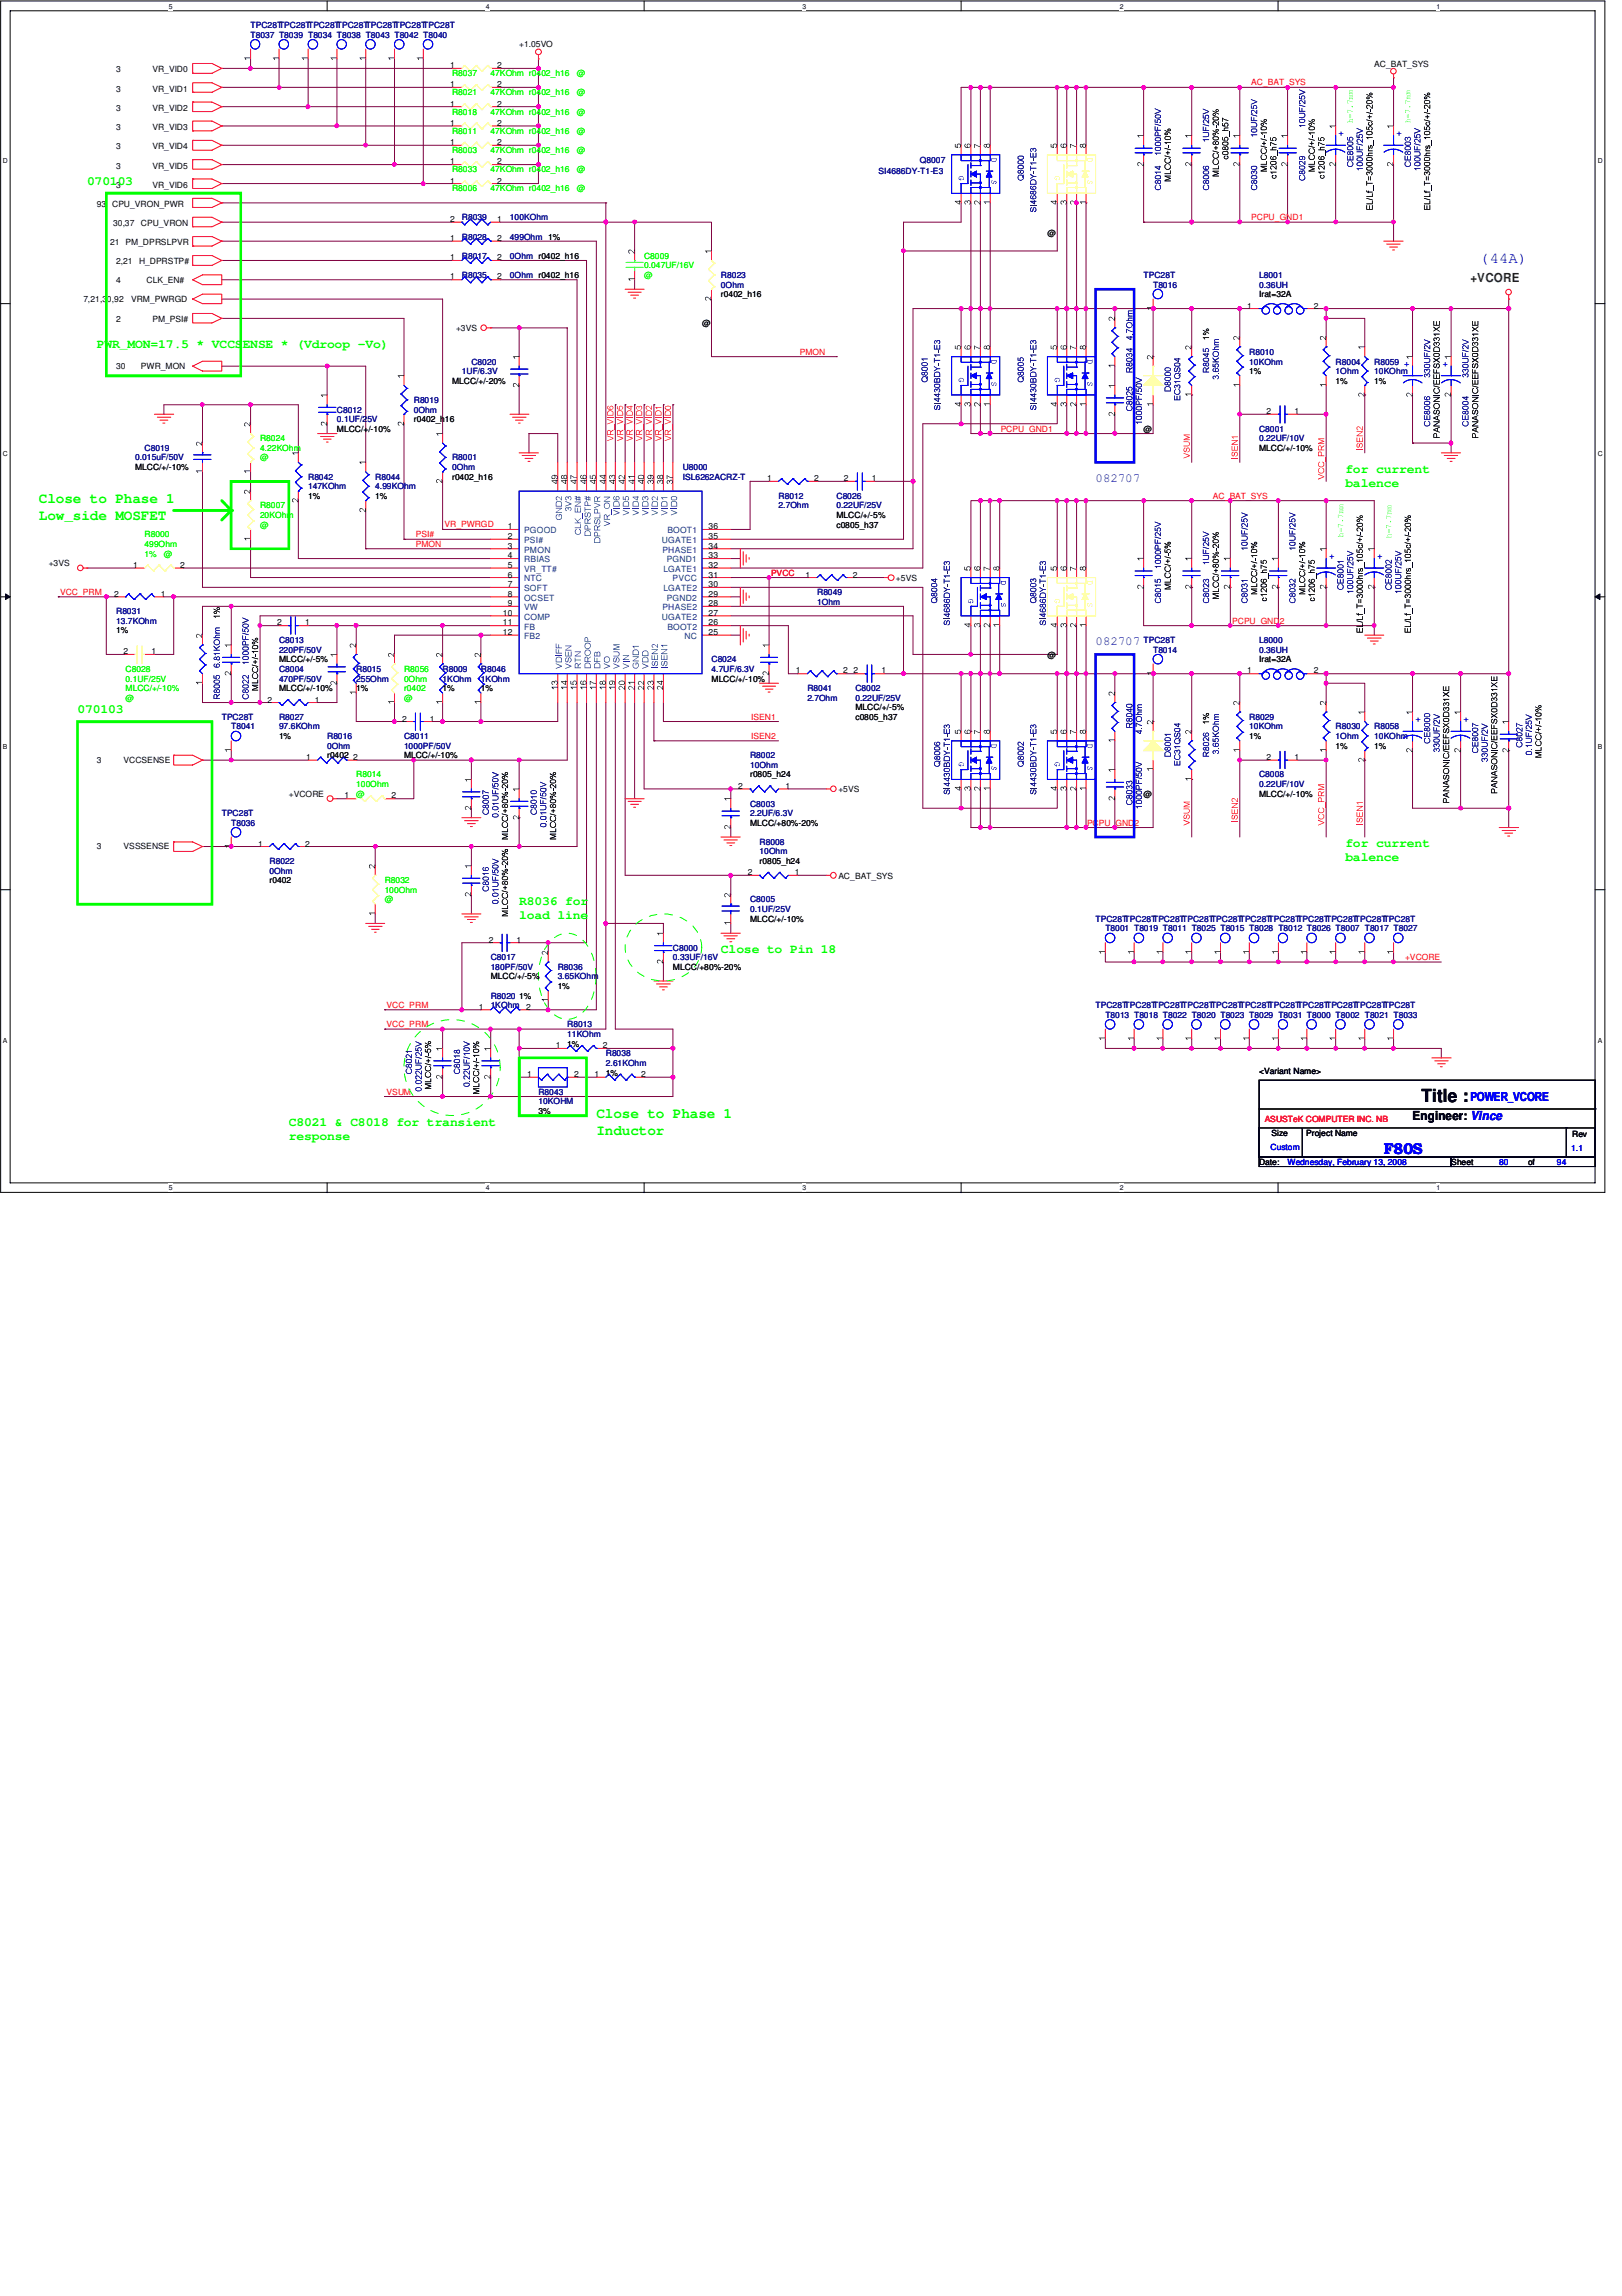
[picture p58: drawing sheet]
<svg xmlns="http://www.w3.org/2000/svg" width="210mm" height="297mm" viewBox="0 0 210 297" stroke-linecap="round" stroke-linejoin="round" font-family="sans-serif">
<defs><g id="words">
<text font-size="2.3" x="183.9" y="142.5">Title :</text>
<g font-size="2" fill="#00f">
<text x="191.5" y="34">(44A)</text>
<text x="179.1" y="149.3">F80S</text>
</g>
<g font-size="1.9" fill="#0f0">
<text x="5" y="65.1">Close to Phase 1</text>
<text x="5" y="67.3">Low_side MOSFET</text>
<text x="77.2" y="144.7">Close to Phase 1</text>
<text x="77.2" y="146.8">Inductor</text>
</g>
<g font-size="1.6" fill="#0f0">
<text x="11.3" y="23.9">070103</text>
<text x="12.5" y="45">PWR_MON=17.5 * VCCSENSE * (Vdroop -Vo)</text>
<text x="174.1" y="61.1">for current</text>
<text x="174.1" y="62.9">balence</text>
<text x="10" y="92.2">070103</text>
<text x="174.1" y="109.6">for current</text>
<text x="174.1" y="111.4">balence</text>
<text x="67.2" y="117.1">R8036 for</text>
<text x="67.2" y="118.9">load line</text>
<text x="93.3" y="123.3">Close to Pin 18</text>
<text x="37.4" y="145.7">C8021 &amp; C8018 for transient</text>
<text x="37.4" y="147.5">response</text>
</g>
<text font-size="1.6" fill="#008000" x="190.3" y="36.4">+VCORE</text>
<g font-size="1.6" fill="#00f">
<text x="141.8" y="62.3">082707</text>
<text x="141.8" y="83.4">082707</text>
<text x="190.3" y="142.5">POWER_VCORE</text>
</g>
<text font-size="1.6" x="182.8" y="144.9">Engineer: Vince</text>
<g font-size="1.1" fill="#000080">
<text x="32.4" y="4.9">T8037 T8039 T8034 T8038 T8043 T8042 T8040</text>
<text x="32.4" y="3.6">TPC28TTPC28TTPC28TTPC28TTPC28TTPC28TTPC28T</text>
<text x="113.7" y="22.6">SI4686DY-T1-E3</text>
<text x="119" y="21">Q8007</text>
<text x="59.8" y="28.5">R8039</text>
<text x="66" y="28.5">100KOhm</text>
<text x="59.8" y="36">R8035</text>
<text x="59.8" y="31">R8028</text>
<text x="59.8" y="33.5">R8017</text>
<text x="66" y="36">0Ohm r0402_h16</text>
<text x="66" y="31">499Ohm 1%</text>
<text x="66" y="33.5">0Ohm r0402_h16</text>
<text x="93.3" y="36">R8023</text>
<text x="148" y="36">TPC28T</text>
<text x="162.9" y="36">L8001</text>
<text x="93.3" y="37.2">0Ohm</text>
<text x="149.2" y="37.2">T8016</text>
<text x="162.9" y="37.2">0.36UH</text>
<text x="61" y="47.2">C8020</text>
<text x="161.7" y="45.9">R8010</text>
<text x="161.7" y="47.2">10KOhm</text>
<text x="172.8" y="47.2">R8004</text>
<text x="177.8" y="47.2">R8059</text>
<text x="43.6" y="53.4">C8012</text>
<text x="53.6" y="52.1">R8019</text>
<text x="53.6" y="53.4">0Ohm</text>
<text x="59.8" y="48.4">1UF/6.3V</text>
<text x="172.8" y="48.4">1Ohm</text>
<text x="177.8" y="48.4">10KOhm</text>
<text x="17.5" y="59.6">0.015uF/50V</text>
<text x="18.7" y="58.3">C8019</text>
<text x="43.6" y="54.6">0.1UF/25V</text>
<text x="58.5" y="59.6">R8001</text>
<text x="162.9" y="55.8">C8001</text>
<text x="162.9" y="57.1">0.22UF/10V</text>
<text x="39.9" y="62.1">R8042</text>
<text x="39.9" y="63.3">147KOhm</text>
<text x="48.6" y="62.1">R8044</text>
<text x="48.6" y="63.3">4.99KOhm</text>
<text x="58.5" y="60.8">0Ohm</text>
<text x="88.3" y="60.8">U8000</text>
<text x="88.3" y="62.1">ISL6262ACRZ-T</text>
<text x="100.8" y="64.6">R8012</text>
<text x="100.8" y="65.8">2.7Ohm</text>
<text x="108.2" y="64.6">C8026</text>
<text x="108.2" y="65.8">0.22UF/25V</text>
<text x="105.7" y="77">R8049</text>
<text x="15" y="79.5">R8031</text>
<text x="15" y="80.7">13.7KOhm</text>
<text x="36.1" y="83.2">C8013</text>
<text x="105.7" y="78.2">1Ohm</text>
<text x="148" y="83.2">TPC28T</text>
<text x="162.9" y="83.2">L8000</text>
<text x="36.1" y="84.5">220PF/50V</text>
<text x="36.1" y="86.9">C8004</text>
<text x="36.1" y="88.2">470PF/50V</text>
<text x="46.1" y="86.9">R8015</text>
<text x="46.1" y="88.2">255Ohm</text>
<text x="57.3" y="86.9">R8009</text>
<text x="57.3" y="88.2">1KOhm</text>
<text x="62.2" y="86.9">R8046</text>
<text x="62.2" y="88.2">1KOhm</text>
<text x="92.1" y="85.7">C8024</text>
<text x="92.1" y="86.9">4.7UF/6.3V</text>
<text x="104.5" y="89.4">R8041</text>
<text x="110.7" y="89.4">C8002</text>
<text x="149.2" y="84.5">T8014</text>
<text x="162.9" y="84.5">0.36UH</text>
<text x="28.7" y="93.1">TPC28T</text>
<text x="29.9" y="94.4">T8041</text>
<text x="36.1" y="93.1">R8027</text>
<text x="36.1" y="94.4">97.6KOhm</text>
<text x="42.3" y="95.6">R8016</text>
<text x="52.3" y="95.6">C8011</text>
<text x="104.5" y="90.7">2.7Ohm</text>
<text x="110.7" y="90.7">0.22UF/25V</text>
<text x="161.7" y="93.1">R8029</text>
<text x="161.7" y="94.4">10KOhm</text>
<text x="172.8" y="94.4">R8030</text>
<text x="172.8" y="95.6">1Ohm</text>
<text x="177.8" y="94.4">R8058</text>
<text x="177.8" y="95.6">10KOhm</text>
<text x="42.3" y="96.9">0Ohm</text>
<text x="52.3" y="96.9">1000PF/50V</text>
<text x="97.1" y="98.1">R8002</text>
<text x="97.1" y="99.4">10Ohm</text>
<text x="162.9" y="100.6">C8008</text>
<text x="162.9" y="101.9">0.22UF/10V</text>
<text x="28.7" y="105.6">TPC28T</text>
<text x="29.9" y="106.8">T8036</text>
<text x="97.1" y="104.4">C8003</text>
<text x="97.1" y="105.6">2.2UF/6.3V</text>
<text x="34.9" y="111.8">R8022</text>
<text x="34.9" y="113">0Ohm</text>
<text x="98.3" y="109.3">R8008</text>
<text x="98.3" y="110.5">10Ohm</text>
<text x="97.1" y="116.8">C8005</text>
<text x="97.1" y="118">0.1UF/25V</text>
<text x="141.8" y="119.3">TPC28TTPC28TTPC28TTPC28TTPC28TTPC28TTPC28TTPC28TTPC28TTPC28TTPC28T</text>
<text x="63.5" y="124.2">C8017</text>
<text x="63.5" y="125.5">180PF/50V</text>
<text x="72.2" y="125.5">R8036</text>
<text x="87.1" y="123">C8000</text>
<text x="87.1" y="124.2">0.33UF/16V</text>
<text x="143" y="120.5">T8001 T8019 T8011 T8025 T8015 T8028 T8012 T8026 T8007 T8017 T8027</text>
<text x="63.5" y="129.2">R8020</text>
<text x="63.5" y="130.4">1KOhm</text>
<text x="72.2" y="126.7">3.65KOhm</text>
<text x="141.8" y="130.4">TPC28TTPC28TTPC28TTPC28TTPC28TTPC28TTPC28TTPC28TTPC28TTPC28TTPC28T</text>
<text x="143" y="131.7">T8013 T8018 T8022 T8020 T8023 T8029 T8031 T8000 T8002 T8021 T8033</text>
<text x="73.4" y="132.9">R8013</text>
<text x="73.4" y="134.2">11KOhm</text>
<text x="78.4" y="136.7">R8038</text>
<text x="78.4" y="137.9">2.61KOhm</text>
<text x="69.7" y="141.6">R8043</text>
<text x="69.7" y="142.8">10KOHM</text>
</g>
<g font-size="1.1">
<text x="15" y="11.9">3</text>
<text x="15" y="9.4">3</text>
<text x="19.7" y="11.9">VR_VID1</text>
<text x="19.7" y="9.4">VR_VID0</text>
<text x="58.3" y="8.8">1</text>
<text x="58.3" y="11.3">1</text>
<text x="64.3" y="8.8">2</text>
<text x="64.3" y="11.3">2</text>
<text x="67.2" y="6.1">+1.05VO</text>
<text x="177.8" y="8.6">AC_BAT_SYS</text>
<text x="15" y="14.3">3</text>
<text x="15" y="16.8">3</text>
<text x="19.7" y="14.3">VR_VID2</text>
<text x="19.7" y="16.8">VR_VID3</text>
<text x="58.3" y="16.3">1</text>
<text x="58.3" y="13.8">1</text>
<text x="64.3" y="16.3">2</text>
<text x="64.3" y="13.8">2</text>
<text x="15" y="21.8">3</text>
<text x="15" y="19.3">3</text>
<text x="19.7" y="21.8">VR_VID5</text>
<text x="19.7" y="19.3">VR_VID4</text>
<text x="58.3" y="23.7">1</text>
<text x="58.3" y="21.3">1</text>
<text x="58.3" y="18.8">1</text>
<text x="64.3" y="23.7">2</text>
<text x="64.3" y="21.3">2</text>
<text x="64.3" y="18.8">2</text>
<text x="12.5" y="26.8">93</text>
<text x="14.5" y="26.8">CPU_VRON_PWR</text>
<text x="14.6" y="29.3">30,37</text>
<text x="15" y="24.3">3</text>
<text x="18.2" y="29.3">CPU_VRON</text>
<text x="19.7" y="24.3">VR_VID6</text>
<text x="58.3" y="28.7">2</text>
<text x="64.3" y="28.7">1</text>
<text x="14.3" y="31.7">21</text>
<text x="15" y="34.2">2,21</text>
<text x="16.3" y="31.7">PM_DPRSLPVR</text>
<text x="18" y="34.2">H_DPRSTP#</text>
<text x="58.3" y="31.2">1</text>
<text x="58.3" y="33.7">1</text>
<text x="64.3" y="31.2">2</text>
<text x="64.3" y="33.7">2</text>
<text x="135.6" y="30.5">@</text>
<text x="10.8" y="39.1">7,21,30,92</text>
<text x="15" y="41.7">2</text>
<text x="15" y="36.6">4</text>
<text x="17" y="39.1">VRM_PWRGD</text>
<text x="19" y="36.6">CLK_EN#</text>
<text x="19.7" y="41.7">PM_PSI#</text>
<text x="58.3" y="36.2">1</text>
<text x="64.3" y="36.2">2</text>
<text x="93.3" y="38.4">r0402_h16</text>
<text x="161.4" y="39.9">1</text>
<text x="162.9" y="38.4">Irat=32A</text>
<text x="170" y="39.9">2</text>
<text x="15" y="47.8">30</text>
<text x="18.2" y="47.8">PWR_MON</text>
<text x="59" y="42.8">+3VS</text>
<text x="90.8" y="42.2">@</text>
<text x="58.5" y="49.6">MLCC/+/-20%</text>
<text x="161.7" y="48.4">1%</text>
<text x="163.9" y="53.6">2</text>
<text x="167.5" y="53.6">1</text>
<text x="172.8" y="49.6">1%</text>
<text x="177.8" y="49.6">1%</text>
<text x="43.6" y="55.8">MLCC/+/-10%</text>
<text x="53.6" y="54.6">r0402_h16</text>
<text x="148" y="55.8">@</text>
<text x="162.9" y="58.3">MLCC/+/-10%</text>
<text x="17.5" y="60.8">MLCC/+/-10%</text>
<text x="39.9" y="64.6">1%</text>
<text x="48.6" y="64.6">1%</text>
<text x="58.5" y="62.1">r0402_h16</text>
<text x="99.3" y="62.3">1</text>
<text x="105.4" y="62.3">2</text>
<text x="109.2" y="62.3">2</text>
<text x="112.8" y="62.3">1</text>
<text x="65.7" y="68.5">1</text>
<text x="65.7" y="69.7">2</text>
<text x="65.7" y="71">3</text>
<text x="91.7" y="69.7">35</text>
<text x="91.7" y="68.5">36</text>
<text x="91.7" y="71">34</text>
<text x="108.2" y="68.3">c0805_h37</text>
<text x="108.2" y="67.1">MLCC/+/-5%</text>
<text x="6.3" y="73.3">+3VS</text>
<text x="14.8" y="77.2">2</text>
<text x="17.2" y="73.4">1</text>
<text x="20.8" y="77.2">1</text>
<text x="23.3" y="73.4">2</text>
<text x="65.7" y="72.2">4</text>
<text x="65.7" y="73.4">5</text>
<text x="65.7" y="74.7">6</text>
<text x="65.7" y="75.9">7</text>
<text x="65.7" y="77.2">8</text>
<text x="91.7" y="77.2">29</text>
<text x="91.7" y="72.2">33</text>
<text x="91.7" y="74.7">31</text>
<text x="91.7" y="75.9">30</text>
<text x="91.7" y="73.4">32</text>
<text x="104.2" y="74.7">1</text>
<text x="110.4" y="74.7">2</text>
<text x="116" y="75.1">+5VS</text>
<text x="15" y="82">1%</text>
<text x="35.9" y="80.9">2</text>
<text x="39.5" y="80.9">1</text>
<text x="65.1" y="79.7">10</text>
<text x="65.1" y="80.9">11</text>
<text x="65.1" y="82.2">12</text>
<text x="65.7" y="78.4">9</text>
<text x="91.7" y="82.2">25</text>
<text x="91.7" y="79.7">27</text>
<text x="91.7" y="80.9">26</text>
<text x="91.7" y="78.4">28</text>
<text x="16" y="84.7">2</text>
<text x="19.6" y="84.7">1</text>
<text x="36.1" y="85.7">MLCC/+/-5%</text>
<text x="36.1" y="89.4">MLCC/+/-10%</text>
<text x="46.1" y="89.4">1%</text>
<text x="57.3" y="89.4">1%</text>
<text x="62.2" y="89.4">1%</text>
<text x="92.1" y="88.2">MLCC/+/-10%</text>
<text x="103" y="87.1">1</text>
<text x="109.1" y="87.1">2</text>
<text x="110.4" y="87.1">2</text>
<text x="114.1" y="87.1">1</text>
<text x="135.6" y="85.2">@</text>
<text x="161.4" y="87.1">1</text>
<text x="162.9" y="85.7">Irat=32A</text>
<text x="170" y="87.1">2</text>
<text x="34.6" y="90.9">2</text>
<text x="36.1" y="95.6">1%</text>
<text x="40.7" y="90.9">1</text>
<text x="52" y="93.3">2</text>
<text x="55.6" y="93.3">1</text>
<text x="110.7" y="91.9">MLCC/+/-5%</text>
<text x="110.7" y="93.1">c0805_h37</text>
<text x="161.7" y="95.6">1%</text>
<text x="12.5" y="98.7">3</text>
<text x="16" y="98.7">VCCSENSE</text>
<text x="39.6" y="98.3">1</text>
<text x="42.3" y="98.1">r0402</text>
<text x="45.7" y="98.3">2</text>
<text x="52.3" y="98.1">MLCC/+/-10%</text>
<text x="97.1" y="100.6">r0805_h24</text>
<text x="163.9" y="98.3">2</text>
<text x="167.5" y="98.3">1</text>
<text x="172.8" y="96.9">1%</text>
<text x="177.8" y="96.9">1%</text>
<text x="37.4" y="103.1">+VCORE</text>
<text x="44.6" y="103.3">1</text>
<text x="50.7" y="103.3">2</text>
<text x="95.5" y="102.1">2</text>
<text x="97.1" y="106.8">MLCC/+80%-20%</text>
<text x="101.6" y="102.1">1</text>
<text x="108.5" y="102.4">+5VS</text>
<text x="148" y="103.1">@</text>
<text x="162.9" y="103.1">MLCC/+/-10%</text>
<text x="12.5" y="109.9">3</text>
<text x="16" y="109.9">VSSSENSE</text>
<text x="33.4" y="109.5">1</text>
<text x="39.5" y="109.5">2</text>
<text x="96.8" y="113.2">2</text>
<text x="98.3" y="111.8">r0805_h24</text>
<text x="102.9" y="113.2">1</text>
<text x="108.5" y="113.7">AC_BAT_SYS</text>
<text x="34.9" y="114.3">r0402</text>
<text x="97.1" y="119.3">MLCC/+/-10%</text>
<text x="63.2" y="122">2</text>
<text x="66.8" y="122">1</text>
<text x="87.1" y="125.5">MLCC/+80%-20%</text>
<text x="62" y="130.6">1</text>
<text x="63.5" y="126.7">MLCC/+/-5%</text>
<text x="67.2" y="129.2">1%</text>
<text x="68.1" y="130.6">2</text>
<text x="72.2" y="127.9">1%</text>
<text x="71.9" y="135.6">1</text>
<text x="73.4" y="135.4">1%</text>
<text x="78" y="135.6">2</text>
<text x="68.2" y="139.4">1</text>
<text x="74.3" y="139.4">2</text>
<text x="76.9" y="139.4">1</text>
<text x="78.4" y="139.1">1%</text>
<text x="83" y="139.4">2</text>
<text x="162.9" y="138.9">&lt;Variant Name&gt;</text>
<text x="69.7" y="144.1">3%</text>
<text x="164.5" y="146.9">Size</text>
<text x="169" y="146.9">Project Name</text>
<text x="203.5" y="147.1">Rev</text>
<text x="162.9" y="150.7">Date:</text>
<text x="187.8" y="150.7">Sheet</text>
<text x="197.7" y="150.7">of</text>
</g>
<g font-size="1.1" fill="#0f0">
<text x="58.5" y="9.9">R8037</text>
<text x="63.5" y="9.9">47KOhm r0402_h16</text>
<text x="74.6" y="9.9">@</text>
<text x="58.5" y="17.3">R8011</text>
<text x="58.5" y="14.8">R8018</text>
<text x="58.5" y="12.3">R8021</text>
<text x="63.5" y="17.3">47KOhm r0402_h16</text>
<text x="63.5" y="14.8">47KOhm r0402_h16</text>
<text x="63.5" y="12.3">47KOhm r0402_h16</text>
<text x="74.6" y="17.3">@</text>
<text x="74.6" y="14.8">@</text>
<text x="74.6" y="12.3">@</text>
<text x="58.5" y="22.3">R8033</text>
<text x="58.5" y="19.8">R8003</text>
<text x="63.5" y="22.3">47KOhm r0402_h16</text>
<text x="63.5" y="19.8">47KOhm r0402_h16</text>
<text x="74.6" y="22.3">@</text>
<text x="74.6" y="19.8">@</text>
<text x="58.5" y="24.8">R8006</text>
<text x="63.5" y="24.8">47KOhm r0402_h16</text>
<text x="74.6" y="24.8">@</text>
<text x="83.4" y="33.5">C8009</text>
<text x="83.4" y="34.7">0.047UF/16V</text>
<text x="83.4" y="36">@</text>
<text x="33.7" y="57.1">R8024</text>
<text x="33.7" y="58.3">4.22KOhm</text>
<text x="33.7" y="59.6">@</text>
<text x="33.7" y="65.8">R8007</text>
<text x="18.7" y="69.5">R8000</text>
<text x="18.7" y="70.8">499Ohm</text>
<text x="33.7" y="67.1">20KOhm</text>
<text x="33.7" y="68.3">@</text>
<text x="18.7" y="72">1%</text>
<text x="21.2" y="72">@</text>
<text x="16.3" y="86.9">C8028</text>
<text x="16.3" y="88.2">0.1UF/25V</text>
<text x="16.3" y="89.4">MLCC/+/-10%</text>
<text x="52.3" y="86.9">R8056</text>
<text x="52.3" y="88.2">0Ohm</text>
<text x="52.3" y="89.4">r0402</text>
<text x="16.3" y="90.7">@</text>
<text x="52.3" y="90.7">@</text>
<text x="46.1" y="100.6">R8014</text>
<text x="46.1" y="101.9">100Ohm</text>
<text x="46.1" y="103.1">@</text>
<text x="49.8" y="114.3">R8032</text>
<text x="49.8" y="115.5">100Ohm</text>
<text x="49.8" y="116.8">@</text>
</g>
<g font-size="1.1" fill="#f00">
<text x="161.9" y="11">AC_BAT_SYS</text>
<text x="161.9" y="28.5">PCPU_GND1</text>
<text x="103.5" y="45.9">PMON</text>
<text x="129.5" y="55.8">PCPU_GND1</text>
<text x="157" y="64.5">AC_BAT_SYS</text>
<text x="53.8" y="70.7">PMON</text>
<text x="53.8" y="69.5">PSI#</text>
<text x="57.5" y="68.2">VR_PWRGD</text>
<text x="7.8" y="77">VCC_PRM</text>
<text x="99.8" y="74.5">PVCC</text>
<text x="159.5" y="80.7">PCPU_GND2</text>
<text x="97.2" y="95.6">ISEN2</text>
<text x="97.2" y="93.1">ISEN1</text>
<text x="140.7" y="106.8">PCPU_GND2</text>
<text x="181.8" y="124.2">+VCORE</text>
<text x="50" y="130.4">VCC_PRM</text>
<text x="50" y="132.9">VCC_PRM</text>
<text x="50" y="141.6">VSUM</text>
<text x="163.7" y="145.2">ASUSTeK COMPUTER INC. NB</text>
</g>
<g font-size="1.1" fill="#00f">
<text x="173.2" y="17.6">+</text>
<text x="180.7" y="17.6">+</text>
<text x="182.4" y="46.9" transform="rotate(-180 182.4 46.9)">+</text>
<text x="187.4" y="46.9" transform="rotate(-180 187.4 46.9)">+</text>
<text x="172" y="72.3">+</text>
<text x="178.2" y="72.3">+</text>
<text x="183.2" y="93.4">+</text>
<text x="189.4" y="93.4">+</text>
<text x="164.4" y="148.7">Custom</text>
<text x="203.3" y="148.8">1.1</text>
<text x="166.6" y="150.7">Wednesday, February 13, 2008</text>
<text x="194" y="150.7">80</text>
<text x="201.5" y="150.7">94</text>
</g>
<g font-size="1.1" fill="#004080">
<text x="67.8" y="69">PGOOD</text>
<text x="67.8" y="70.3">PSI#</text>
<text x="67.8" y="71.5">PMON</text>
<text x="85.6" y="70.3">UGATE1</text>
<text x="85.7" y="71.5">PHASE1</text>
<text x="86.4" y="69">BOOT1</text>
<text x="67.8" y="72.8">RBIAS</text>
<text x="67.8" y="74">VR_TT#</text>
<text x="67.8" y="75.2">NTC</text>
<text x="67.8" y="76.5">SOFT</text>
<text x="67.8" y="77.7">OCSET</text>
<text x="85.9" y="76.5">LGATE2</text>
<text x="85.9" y="74">LGATE1</text>
<text x="86.3" y="77.7">PGND2</text>
<text x="86.3" y="72.8">PGND1</text>
<text x="87" y="75.2">PVCC</text>
<text x="67.8" y="79">VW</text>
<text x="67.8" y="80.2">COMP</text>
<text x="67.8" y="81.4">FB</text>
<text x="67.8" y="82.7">FB2</text>
<text x="85.6" y="80.2">UGATE2</text>
<text x="85.7" y="79">PHASE2</text>
<text x="86.4" y="81.4">BOOT2</text>
<text x="88.6" y="82.7">NC</text>
</g>
<g font-size=".9">
<text x="21.8" y="1.1">5</text>
<text x="62.9" y="1.1">4</text>
<text x="103.8" y="1.1">3</text>
<text x="144.9" y="1.1">2</text>
<text x="185.9" y="1.1">1</text>
<text x=".4" y="21.1">D</text>
<text x="206.8" y="21.1">D</text>
<text x=".4" y="59.1">C</text>
<text x="206.8" y="59.1">C</text>
<text x=".4" y="96.9">B</text>
<text x="206.8" y="96.9">B</text>
<text x=".4" y="134.9">A</text>
<text x="206.8" y="134.9">A</text>
<text x="21.8" y="154">5</text>
<text x="62.9" y="154">4</text>
<text x="103.8" y="154">3</text>
<text x="144.9" y="154">2</text>
<text x="185.9" y="154">1</text>
</g>
</g></defs>
<path d="M.1 .1h207.6v154.2h-207.6zM1.3 1.4h205.1v151.6h-205.1z" fill="none" stroke="#000" stroke-width=".13"/>
<g fill="#fff">
<path d="M21.8 .3h.6v1h-.6z"/>
<path d="M21.8 153.2h.6v1h-.6z"/>
</g>
<path d="M42.3 .1v1.3M42.3 153v1.3" fill="none" stroke="#000" stroke-width=".13"/>
<g fill="#fff">
<path d="M62.8 .3h.6v1h-.6z"/>
<path d="M62.8 153.2h.6v1h-.6z"/>
</g>
<path d="M83.4 .1v1.3M83.4 153v1.3" fill="none" stroke="#000" stroke-width=".13"/>
<g fill="#fff">
<path d="M103.8 .3h.6v1h-.6z"/>
<path d="M103.8 153.2h.6v1h-.6z"/>
</g>
<path d="M124.4 .1v1.3M124.4 153v1.3" fill="none" stroke="#000" stroke-width=".13"/>
<g fill="#fff">
<path d="M144.9 .3h.5v1h-.5z"/>
<path d="M144.9 153.2h.5v1h-.5z"/>
</g>
<path d="M165.4 .1v1.3M165.4 153v1.3" fill="none" stroke="#000" stroke-width=".13"/>
<g fill="#fff">
<path d="M185.9 .3h.5v1h-.5z"/>
<path d="M185.9 153.2h.5v1h-.5z"/>
<path d="M.4 20.3h.7v1h-.7z"/>
<path d="M206.7 20.3h.7v1h-.7z"/>
<path d="M.4 58.2h.7v1.1h-.7z"/>
<path d="M206.7 58.2h.7v1.1h-.7z"/>
</g>
<path d="M.1 39.3h1.2M206.4 39.3h1.3" fill="none" stroke="#000" stroke-width=".13"/>
<g fill="#fff">
<path d="M.4 96.1h.6v1.1h-.6z"/>
<path d="M206.7 96.1h.6v1.1h-.6z"/>
</g>
<path d="M.1 77.2h1.2M.7 76.8l.6 .4-.6 .4zM206.4 77.2l.7-.4v.8zM206.4 77.2h1.3" fill="none" stroke="#000" stroke-width=".13"/>
<path d="M.7 76.8l.6 .4-.6 .4zM206.4 77.2l.7-.4v.8z" fill="#000"/>
<g fill="#fff">
<path d="M.4 134h.6v1.1h-.6z"/>
<path d="M206.7 134h.6v1.1h-.6z"/>
</g>
<path d="M.1 115.1h1.2M206.4 115.1h1.3" fill="none" stroke="#000" stroke-width=".13"/>
<path d="M171.6 41.2v2.4M176.6 51.1h.1M176.6 51.1v7.5" fill="none" stroke="#800040" stroke-width=".13"/>
<g fill="#f00">
<path d="M175.5 58.1h.9v.2h-.9z"/>
<path d="M175.6 57.4l.2-.1v.1a.19 .19 0 0 0-.2 .2 .19 .19 0 0 0 .2 .2v-.1a.29 .29 0 0 1 .2-.3 .29 .29 0 0 1 .4 .1 .29 .29 0 0 1-.1 .3l-.2 .1a.22 .22 0 0 0 .2-.3 .22 .22 0 0 0-.3-.2v.1a.28 .28 0 0 1-.1 .3 .28 .28 0 0 1-.3 0z"/>
<path d="M175.6 56.6v.5h.3v-.5h.1v.5h.3v-.5h.1v.6h-.8z"/>
<path d="M175.6 55.8h.8v.1l-.7 .4h.7v.1h-.8v-.1l.6-.4h-.6z"/>
<path d="M175.6 55.2a.52 .52 0 0 1 .7 .3v-.3h.1v.5l-.2-.1a.34 .34 0 0 0-.6-.2v.1l.2 .2-.2-.2z"/>
</g>
<path d="M42.3 54.8v1.3M53.6 98.3v5h-2.5M195.2 104.6h.1M195.2 104.6v2.5" fill="none" stroke="#800040" stroke-width=".13"/>
<circle cx="195.2" cy="104.6" r=".25" fill="#f0f"/>
<circle cx="195.2" cy="104.6" r=".25" fill="none" stroke="#f0f" stroke-width=".13"/>
<path d="M182.8 87.2h.1M182.8 87.2h6.2" fill="none" stroke="#800040" stroke-width=".13"/>
<circle cx="182.8" cy="87.1" r=".24" fill="#f0f"/>
<circle cx="182.8" cy="87.1" r=".24" fill="none" stroke="#f0f" stroke-width=".13"/>
<path d="M42.3 47.4h.1M42.3 47.4v3.7" fill="none" stroke="#800040" stroke-width=".13"/>
<path d="M42.2 47.2l.1-.1 .2 .1v.3h-.3z" fill-rule="evenodd" fill="#f0f"/>
<path d="M42.2 47.2l.1-.1 .2 .1v.3h-.3z" fill="none" stroke="#f0f" stroke-width=".13"/>
<path d="M176.6 98.3h.1M176.6 98.3v10M48.6 109.5v2.5" fill="none" stroke="#800040" stroke-width=".13"/>
<g fill="#f00">
<path d="M175.5 106.6h.9v.1h-.9z"/>
<path d="M175.6 105.9l.2-.1v.1a.19 .19 0 0 0-.2 .2 .19 .19 0 0 0 .2 .2v-.1a.29 .29 0 0 1 .2-.4 .29 .29 0 0 1 .4 .1 .29 .29 0 0 1-.1 .4l-.2 .1v-.1a.22 .22 0 0 0 .2-.2 .22 .22 0 0 0-.3-.2v.1a.28 .28 0 0 1-.1 .3 .28 .28 0 0 1-.3 0z"/>
<path d="M175.6 105.1v.5h.3v-.5h.1v.5h.3v-.5h.1v.6h-.8z"/>
<path d="M175.6 104.3h.8v.1l-.7 .4h.7v.1h-.8v-.1l.6-.4h-.6z"/>
<path d="M175.6 103.8h.8v.1h-.7l.2 .2h-.2z"/>
</g>
<path d="M143 123.2v1.3h3.8M146.8 124.5h.1M146.8 123.2v1.3M146.8 124.5h3.7M186.5 135.6v1.3" fill="none" stroke="#800040" stroke-width=".13"/>
<path d="M146.6 124.3h.3v.3h-.3l-.1-.2z" fill-rule="evenodd" fill="#f0f"/>
<path d="M146.6 124.3h.3v.3h-.3l-.1-.2z" fill="none" stroke="#f0f" stroke-width=".13"/>
<path d="M150.5 124.5h.1M150.5 123.2v1.3M150.5 124.5h3.7" fill="none" stroke="#800040" stroke-width=".13"/>
<path d="M150.3 124.3h.3l.1 .1-.1 .2-.1 .1-.2-.1z" fill-rule="evenodd" fill="#f0f"/>
<path d="M150.3 124.3h.3l.1 .1-.1 .2-.1 .1-.2-.1z" fill="none" stroke="#f0f" stroke-width=".13"/>
<path d="M154.2 124.5h.1M154.2 123.2v1.3M154.2 124.5h3.7" fill="none" stroke="#800040" stroke-width=".13"/>
<path d="M154 124.3h.4v.3h-.3l-.1-.2z" fill-rule="evenodd" fill="#f0f"/>
<path d="M154 124.3h.4v.3h-.3l-.1-.2z" fill="none" stroke="#f0f" stroke-width=".13"/>
<path d="M157.9 124.5h.1M157.9 123.2v1.3M157.9 124.5h3.8" fill="none" stroke="#800040" stroke-width=".13"/>
<circle cx="158" cy="124.4" r=".24" fill="#f0f"/>
<circle cx="158" cy="124.4" r=".24" fill="none" stroke="#f0f" stroke-width=".13"/>
<path d="M161.7 124.5h.1M161.7 123.2v1.3M161.7 124.5h3.7" fill="none" stroke="#800040" stroke-width=".13"/>
<circle cx="161.7" cy="124.4" r=".24" fill="#f0f"/>
<circle cx="161.7" cy="124.4" r=".24" fill="none" stroke="#f0f" stroke-width=".13"/>
<path d="M165.4 124.5h.1M165.4 124.5h3.7" fill="none" stroke="#800040" stroke-width=".13"/>
<path d="M165.2 124.3h.4l.1 .1-.1 .2-.2 .1-.2-.1z" fill-rule="evenodd" fill="#f0f"/>
<path d="M165.2 124.3h.4l.1 .1-.1 .2-.2 .1-.2-.1z" fill="none" stroke="#f0f" stroke-width=".13"/>
<path d="M165.4 123.2v1.3M169.1 124.5h.1M169.1 123.2v1.3M169.1 124.5h3.7" fill="none" stroke="#800040" stroke-width=".13"/>
<circle cx="169.1" cy="124.4" r=".24" fill="#f0f"/>
<circle cx="169.1" cy="124.4" r=".24" fill="none" stroke="#f0f" stroke-width=".13"/>
<path d="M172.8 124.5h.1M172.8 123.2v1.3M172.8 124.5h3.8" fill="none" stroke="#800040" stroke-width=".13"/>
<path d="M172.7 124.3h.3l.1 .1-.1 .2-.2 .1-.1-.1z" fill-rule="evenodd" fill="#f0f"/>
<path d="M172.7 124.3h.3l.1 .1-.1 .2-.2 .1-.1-.1z" fill="none" stroke="#f0f" stroke-width=".13"/>
<path d="M176.6 123.2v1.3M180.3 124.5h.1M180.3 124.5h6.2" fill="none" stroke="#800040" stroke-width=".13"/>
<path d="M180.1 124.3h.4l.1 .1-.1 .2-.2 .1-.2-.1z" fill-rule="evenodd" fill="#f0f"/>
<path d="M180.1 124.3h.4l.1 .1-.1 .2-.2 .1-.2-.1z" fill="none" stroke="#f0f" stroke-width=".13"/>
<path d="M180.3 135.6h.1M180.3 123.2v1.3M180.3 134.4v1.2M180.3 135.6h6.2" fill="none" stroke="#800040" stroke-width=".13"/>
<path d="M180.1 135.4h.2l.2 .1v.3h-.4z" fill-rule="evenodd" fill="#f0f"/>
<path d="M180.1 135.4h.2l.2 .1v.3h-.4z" fill="none" stroke="#f0f" stroke-width=".13"/>
<path d="M169.1 135.6h.1M169.1 135.6h3.7M176.6 134.4v1.2" fill="none" stroke="#800040" stroke-width=".13"/>
<circle cx="169.1" cy="135.6" r=".25" fill="#f0f"/>
<circle cx="169.1" cy="135.6" r=".25" fill="none" stroke="#f0f" stroke-width=".13"/>
<path d="M165.4 135.6h.1M169.1 134.4v1.2h-3.7M172.8 134.4v1.2" fill="none" stroke="#800040" stroke-width=".13"/>
<path d="M165.2 135.4h.2l.2 .1v.3h-.4z" fill-rule="evenodd" fill="#f0f"/>
<path d="M165.2 135.4h.2l.2 .1v.3h-.4z" fill="none" stroke="#f0f" stroke-width=".13"/>
<path d="M165.4 134.4v1.2M172.8 135.6h.1M172.8 135.6h3.8" fill="none" stroke="#800040" stroke-width=".13"/>
<path d="M172.7 135.4h.1l.3 .1-.1 .3h-.3z" fill-rule="evenodd" fill="#f0f"/>
<path d="M172.7 135.4h.1l.3 .1-.1 .3h-.3z" fill="none" stroke="#f0f" stroke-width=".13"/>
<path d="M157.9 135.6h.1M157.9 135.6h3.8" fill="none" stroke="#800040" stroke-width=".13"/>
<circle cx="157.9" cy="135.6" r=".25" fill="#f0f"/>
<circle cx="157.9" cy="135.6" r=".25" fill="none" stroke="#f0f" stroke-width=".13"/>
<path d="M150.5 135.6h.1M154.2 134.4v1.2h-3.7M157.9 134.4v1.2M161.7 134.4v1.2" fill="none" stroke="#800040" stroke-width=".13"/>
<path d="M150.3 135.4h.2l.2 .1-.1 .3h-.3z" fill-rule="evenodd" fill="#f0f"/>
<path d="M150.3 135.4h.2l.2 .1-.1 .3h-.3z" fill="none" stroke="#f0f" stroke-width=".13"/>
<path d="M150.5 134.4v1.2M161.7 135.6h.1M161.7 135.6h3.7" fill="none" stroke="#800040" stroke-width=".13"/>
<circle cx="161.7" cy="135.6" r=".25" fill="#f0f"/>
<circle cx="161.7" cy="135.6" r=".25" fill="none" stroke="#f0f" stroke-width=".13"/>
<path d="M154.2 135.6h.1M154.2 135.6h3.7" fill="none" stroke="#800040" stroke-width=".13"/>
<path d="M154 135.5l.2-.1h.2v.4h-.4z" fill-rule="evenodd" fill="#f0f"/>
<path d="M154 135.5l.2-.1h.2v.4h-.4z" fill="none" stroke="#f0f" stroke-width=".13"/>
<path d="M143 134.4v1.2M146.8 135.6h.1M146.8 134.4v1.2M146.8 135.6h3.7" fill="none" stroke="#800040" stroke-width=".13"/>
<path d="M146.5 135.5l.3-.1h.1v.4h-.3z" fill-rule="evenodd" fill="#f0f"/>
<path d="M146.5 135.5l.3-.1h.1v.4h-.3z" fill="none" stroke="#f0f" stroke-width=".13"/>
<path d="M143 135.6h3.8M176.6 124.5h.1M176.6 124.5h3.7" fill="none" stroke="#800040" stroke-width=".13"/>
<path d="M176.4 124.3h.3l.1 .1-.1 .2-.1 .1-.2-.1z" fill-rule="evenodd" fill="#f0f"/>
<path d="M176.4 124.3h.3l.1 .1-.1 .2-.1 .1-.2-.1z" fill="none" stroke="#f0f" stroke-width=".13"/>
<path d="M176.6 135.6h.1M176.6 135.6h3.7" fill="none" stroke="#800040" stroke-width=".13"/>
<path d="M176.4 135.4h.2l.2 .1-.1 .3h-.3z" fill-rule="evenodd" fill="#f0f"/>
<path d="M176.4 135.4h.2l.2 .1-.1 .3h-.3z" fill="none" stroke="#f0f" stroke-width=".13"/>
<path d="M119.4 54.8v18.7M94.6 72.3h1.2M67.2 98.3h6.2M94.6 102.1h.1M94.6 102.1h1.2" fill="none" stroke="#800040" stroke-width=".13"/>
<circle cx="94.5" cy="102.1" r=".25" fill="#f0f"/>
<circle cx="94.5" cy="102.1" r=".25" fill="none" stroke="#f0f" stroke-width=".13"/>
<path d="M149.2 39.9h5M94.6 77.2h1.2M177.8 80.9v1.3M94.6 113.2h.1M94.6 107.1v1.2M94.6 113.2h2.5" fill="none" stroke="#800040" stroke-width=".13"/>
<circle cx="94.5" cy="113.2" r=".25" fill="#f0f"/>
<circle cx="94.5" cy="113.2" r=".25" fill="none" stroke="#f0f" stroke-width=".13"/>
<path d="M187.8 39.9h.1M187.8 39.9h7.4M94.6 113.2v2.5M94.6 119.5v1.2" fill="none" stroke="#800040" stroke-width=".13"/>
<circle cx="195.2" cy="39.9" r=".25" fill="#f0f"/>
<circle cx="195.2" cy="39.9" r=".25" fill="none" stroke="#f0f" stroke-width=".13"/>
<circle cx="187.8" cy="39.9" r=".25" fill="#f0f"/>
<circle cx="187.8" cy="39.9" r=".25" fill="none" stroke="#f0f" stroke-width=".13"/>
<path d="M148 11.3h.1M148 11.3v6.2M170.4 39.9h1.2M182.8 51.1v6.2M110.7 74.7h3.8M139.3 102.1v5" fill="none" stroke="#800040" stroke-width=".13"/>
<path d="M147.8 11.1h.4l.1 .2-.1 .2-.2 .1-.2-.1z" fill-rule="evenodd" fill="#f0f"/>
<path d="M147.8 11.1h.4l.1 .2-.1 .2-.2 .1-.2-.1z" fill="none" stroke="#f0f" stroke-width=".13"/>
<path d="M140.5 26.2h.1M140.5 26.2v13.7M139.3 52.4v3.7M138 80.9v6.3M182.8 87.2v4.9" fill="none" stroke="#800040" stroke-width=".13"/>
<circle cx="140.5" cy="39.9" r=".24" fill="#f0f"/>
<circle cx="140.5" cy="39.9" r=".24" fill="none" stroke="#f0f" stroke-width=".13"/>
<path d="M154.2 11.3v6.2M182.8 39.9h.1M182.8 39.9v6.2M182.8 39.9h5M149.2 52.4v3.7M187.8 57.3v1.3M182.8 104.6h6.2" fill="none" stroke="#800040" stroke-width=".13"/>
<circle cx="182.8" cy="39.9" r=".25" fill="#f0f"/>
<circle cx="182.8" cy="39.9" r=".25" fill="none" stroke="#f0f" stroke-width=".13"/>
<path d="M138 26.2v13.7M128.1 56.1h9.9M138 56.1h.1" fill="none" stroke="#800040" stroke-width=".13"/>
<path d="M127.9 55.9h.4l.1 .1-.1 .2-.2 .1-.2-.1z" fill-rule="evenodd" fill="#f0f"/>
<path d="M127.9 55.9h.4l.1 .1-.1 .2-.2 .1-.2-.1z" fill="none" stroke="#f0f" stroke-width=".13"/>
<circle cx="138.1" cy="56.1" r=".24" fill="#f0f"/>
<circle cx="138.1" cy="56.1" r=".24" fill="none" stroke="#f0f" stroke-width=".13"/>
<path d="M154.2 21.3v7.4M140.5 56.1h3.8M144.3 56.1h.1M149.2 87.2h5M149.2 99.6v7.5M195.2 87.2v6.1" fill="none" stroke="#800040" stroke-width=".13"/>
<circle cx="144.3" cy="56.1" r=".24" fill="#f0f"/>
<circle cx="144.3" cy="56.1" r=".24" fill="none" stroke="#f0f" stroke-width=".13"/>
<path d="M148 11.3h6.2M154.2 11.3h.1M28.7 38.7h28.6M148 21.3v7.4M195.2 38.7v1.2M138 52.4v3.7M140.5 52.4v3.7M140.5 80.9v6.3M170.4 87.2h1.2M182.8 97.1v7.5M138 102.1v5" fill="none" stroke="#800040" stroke-width=".13"/>
<path d="M147.8 11.1h.4l.1 .2-.1 .2-.2 .1-.2-.1z" fill-rule="evenodd" fill="#f0f"/>
<path d="M147.8 11.1h.4l.1 .2-.1 .2-.2 .1-.2-.1z" fill="none" stroke="#f0f" stroke-width=".13"/>
<path d="M154 11.1h.4v.4h-.3l-.1-.2z" fill-rule="evenodd" fill="#f0f"/>
<path d="M154 11.1h.4v.4h-.3l-.1-.2z" fill="none" stroke="#f0f" stroke-width=".13"/>
<path d="M182.8 57.3h.1M182.8 57.3h5" fill="none" stroke="#800040" stroke-width=".13"/>
<circle cx="187.8" cy="57.3" r=".25" fill="#f0f"/>
<circle cx="187.8" cy="57.3" r=".25" fill="none" stroke="#f0f" stroke-width=".13"/>
<path d="M67.2 42.4h.1M67.2 42.4v3.7M67.2 49.9v3.7M67.2 42.4h6.2v17.4" fill="none" stroke="#800040" stroke-width=".13"/>
<path d="M67 42.2h.2l.2 .1v.3h-.4z" fill-rule="evenodd" fill="#f0f"/>
<path d="M67 42.2h.2l.2 .1v.3h-.4z" fill="none" stroke="#f0f" stroke-width=".13"/>
<path d="M171.6 41.2h5v3.7M171.6 41.2h.1" fill="none" stroke="#800040" stroke-width=".13"/>
<path d="M171.4 41h.4v.3l-.3 .1-.1-.3z" fill-rule="evenodd" fill="#f0f"/>
<path d="M171.4 41h.4v.3l-.3 .1-.1-.3z" fill="none" stroke="#f0f" stroke-width=".13"/>
<path d="M32.4 52.4h.1M32.4 52.4h6.2M52.3 41.2v7.4M52.3 54.8v15" fill="none" stroke="#800040" stroke-width=".13"/>
<path d="M32.2 52.2h.4v.1v.2l-.2 .1-.2-.1z" fill-rule="evenodd" fill="#f0f"/>
<path d="M32.2 52.2h.4v.1v.2l-.2 .1-.2-.1z" fill="none" stroke="#f0f" stroke-width=".13"/>
<path d="M59.8 130.6h.1M59.8 130.6h2.4" fill="none" stroke="#800040" stroke-width=".13"/>
<circle cx="59.7" cy="130.6" r=".25" fill="#f0f"/>
<circle cx="59.7" cy="130.6" r=".25" fill="none" stroke="#f0f" stroke-width=".13"/>
<path d="M71 130.6h.1M71 129.4v1.2M71 130.6h6.2" fill="none" stroke="#800040" stroke-width=".13"/>
<circle cx="70.9" cy="130.6" r=".25" fill="#f0f"/>
<circle cx="70.9" cy="130.6" r=".25" fill="none" stroke="#f0f" stroke-width=".13"/>
<path d="M71 122h.1M71 122v1.2M71 122h4.9" fill="none" stroke="#800040" stroke-width=".13"/>
<path d="M70.8 121.8l.1-.1 .2 .1v.3h-.3z" fill-rule="evenodd" fill="#f0f"/>
<path d="M70.8 121.8l.1-.1 .2 .1v.3h-.3z" fill="none" stroke="#f0f" stroke-width=".13"/>
<path d="M72.2 56.1h-3.7v2.5M79.6 52.4h.1M79.6 52.4v7.4M49.8 133.1h.1M49.8 133.1h7.5M59.8 122v8.6" fill="none" stroke="#800040" stroke-width=".13"/>
<g fill="#f00">
<path d="M78.6 56.3l.8 .3v.2l-.8 .3v-.1l.7-.3-.7-.3z"/>
<path d="M79.5 54.9h.1v.7h-.1z"/>
<path d="M78.6 54.2l.8 .3v.1l-.8 .3v-.1l.7-.2-.7-.3z"/>
<path d="M78.6 54h.8v.1h-.8z"/>
<path d="M78.7 55.6l-.1 .2v.5h.8v-.1h-.4v-.2l.4-.3v-.1l-.4 .2v-.1zM78.7 55.8a.15 .15 0 0 1 .2-.1 .15 .15 0 0 1 .1 .2v.3h-.3z"/>
<path d="M78.7 53.2l-.1 .6h.8l-.1-.6a.46 .46 0 0 0-.6 0zM78.8 53.2h.1a.34 .34 0 0 1 .4 .1 .34 .34 0 0 1 0 .4h-.6v-.3z"/>
<path d="M78.6 52.6a.39 .39 0 0 0 .4 .4 .39 .39 0 0 0 .4-.3 .24 .24 0 0 0-.4-.2 .24 .24 0 0 0 0 .4 .22 .22 0 0 1-.3 0 .22 .22 0 0 1 0-.3l.1-.1zM78.9 52.8a.2 .2 0 0 1 .4 0 .2 .2 0 0 1-.4 0z"/>
</g>
<path d="M28.7 41.2h23.6M29.9 109.5h.1M29.9 109.5h3.8" fill="none" stroke="#800040" stroke-width=".13"/>
<path d="M29.7 109.4l.2-.1h.2v.4h-.4z" fill-rule="evenodd" fill="#f0f"/>
<path d="M29.7 109.4l.2-.1h.2v.4h-.4z" fill="none" stroke="#f0f" stroke-width=".13"/>
<path d="M57.3 38.7v17.4M57.3 62.3v6.2M13.8 84.7h2.5M20 84.7h2.5M119.4 104.6h5M124.4 104.6h.1" fill="none" stroke="#800040" stroke-width=".13"/>
<circle cx="124.4" cy="104.6" r=".25" fill="#f0f"/>
<circle cx="124.4" cy="104.6" r=".25" fill="none" stroke="#f0f" stroke-width=".13"/>
<path d="M38.6 52.4v6.2M13.8 77.2h.1M13.8 77.2h1.2M13.8 77.2v7.5M22.5 77.2h41M38.6 64.8v7.5" fill="none" stroke="#800040" stroke-width=".13"/>
<circle cx="13.8" cy="77.2" r=".24" fill="#f0f"/>
<circle cx="13.8" cy="77.2" r=".24" fill="none" stroke="#f0f" stroke-width=".13"/>
<path d="M22.5 77.2h.1M22.5 77.2v7.5" fill="none" stroke="#800040" stroke-width=".13"/>
<path d="M22.3 77h.3l.1 .2-.1 .1-.2 .1-.1-.1z" fill-rule="evenodd" fill="#f0f"/>
<path d="M22.3 77h.3l.1 .2-.1 .1-.2 .1-.1-.1z" fill="none" stroke="#f0f" stroke-width=".13"/>
<path d="M118.2 62.3h.1M118.2 62.3v8.7" fill="none" stroke="#800040" stroke-width=".13"/>
<circle cx="118.2" cy="62.3" r=".25" fill="#f0f"/>
<circle cx="118.2" cy="62.3" r=".25" fill="none" stroke="#f0f" stroke-width=".13"/>
<path d="M119.4 54.8h5M124.4 54.8h.1" fill="none" stroke="#800040" stroke-width=".13"/>
<circle cx="124.4" cy="54.8" r=".24" fill="#f0f"/>
<circle cx="124.4" cy="54.8" r=".24" fill="none" stroke="#f0f" stroke-width=".13"/>
<path d="M63.5 133.1h.1M63.5 133.1h3.7" fill="none" stroke="#800040" stroke-width=".13"/>
<circle cx="63.5" cy="133.1" r=".25" fill="#f0f"/>
<circle cx="63.5" cy="133.1" r=".25" fill="none" stroke="#f0f" stroke-width=".13"/>
<path d="M78.4 26.2h.1M78.4 26.2v2.5M57.3 133.1v2.5" fill="none" stroke="#800040" stroke-width=".13"/>
<path d="M78.2 28.5h.4v.4h-.3l-.2-.2z" fill-rule="evenodd" fill="#f0f"/>
<path d="M78.2 28.5h.4v.4h-.3l-.2-.2z" fill="none" stroke="#f0f" stroke-width=".13"/>
<path d="M47.3 47.4v12.4M26.2 76h37.3M47.3 66v5M41.1 90.9h2.5M57.3 80.9h.1M57.3 80.9h6.2M77.2 90.9v39.7M125.6 102.1v5" fill="none" stroke="#800040" stroke-width=".13"/>
<path d="M57.1 80.7h.3l.1 .2-.1 .2-.2 .1-.1-.1z" fill-rule="evenodd" fill="#f0f"/>
<path d="M57.1 80.7h.3l.1 .2-.1 .2-.2 .1-.1-.1z" fill="none" stroke="#f0f" stroke-width=".13"/>
<g fill="none" stroke="#800040" stroke-width=".13">
<path d="M125.6 39.9h1.3M32.4 52.4v2.4M167.9 53.6h3.7M33.7 79.7h29.8M46.1 98.3h7.5M62.2 90.9v2.4M72.2 90.9v2.4M85.9 90.9v2.4M126.9 80.9v6.3M160.4 87.2v3.7M61 104.6v1.2M57.3 139.4v2.5"/>
<path d="M67.2 133.1h.1M67.2 139.4h1.3M67.2 133.1h11.2M67.2 133.1v2.5"/>
</g>
<path d="M67 135.4h.2l.2 .1v.3h-.4z" fill-rule="evenodd" fill="#f0f"/>
<path d="M67 135.4h.2l.2 .1v.3h-.4z" fill="none" stroke="#f0f" stroke-width=".13"/>
<circle cx="67.2" cy="133.1" r=".25" fill="#f0f"/>
<circle cx="67.2" cy="133.1" r=".25" fill="none" stroke="#f0f" stroke-width=".13"/>
<path d="M29.9 78.4h.1M29.9 78.4h33.6M167.9 98.3h3.7" fill="none" stroke="#800040" stroke-width=".13"/>
<path d="M29.7 78.3l.2-.1 .2 .1v.3h-.4z" fill-rule="evenodd" fill="#f0f"/>
<path d="M29.7 78.3l.2-.1 .2 .1v.3h-.4z" fill="none" stroke="#f0f" stroke-width=".13"/>
<path d="M29.9 98.3h.1M29.9 98.3h10M51.1 90.9v2.4M128.1 102.1v5" fill="none" stroke="#800040" stroke-width=".13"/>
<path d="M29.7 98.2l.2-.1h.2v.4h-.4z" fill-rule="evenodd" fill="#f0f"/>
<path d="M29.7 98.2l.2-.1h.2v.4h-.4z" fill="none" stroke="#f0f" stroke-width=".13"/>
<path d="M47.3 71h.1M47.3 71h16.2M33.7 80.9h2.4M74.7 90.9v18.6M160.4 87.2h.1M160.4 87.2h1.3" fill="none" stroke="#800040" stroke-width=".13"/>
<path d="M160.3 87h.3v.3h-.3l-.1-.2z" fill-rule="evenodd" fill="#f0f"/>
<path d="M160.3 87h.3v.3h-.3l-.1-.2z" fill="none" stroke="#f0f" stroke-width=".13"/>
<path d="M160.4 39.9h.1M160.4 39.9h1.3" fill="none" stroke="#800040" stroke-width=".13"/>
<circle cx="160.4" cy="39.9" r=".24" fill="#f0f"/>
<circle cx="160.4" cy="39.9" r=".24" fill="none" stroke="#f0f" stroke-width=".13"/>
<path d="M125.6 52.4v3.7M113.2 62.3h5M84.6 95.8h.1M84.6 95.8h16.2M128.1 87.2h.1M128.1 80.9v6.3M63.5 133.1v2.5" fill="none" stroke="#800040" stroke-width=".13"/>
<path d="M127.9 87h.4l.1 .1-.1 .2-.2 .1-.2-.1z" fill-rule="evenodd" fill="#f0f"/>
<path d="M127.9 87h.4l.1 .1-.1 .2-.2 .1-.2-.1z" fill="none" stroke="#f0f" stroke-width=".13"/>
<path d="M52.3 69.8h.1M52.3 69.8h11.2M84.6 90.9v4.9M85.9 93.3h.1M85.9 93.3h14.9M171.6 88.4h.1M171.6 88.4v2.5M61 115.7v2.5" fill="none" stroke="#800040" stroke-width=".13"/>
<circle cx="171.6" cy="88.4" r=".24" fill="#f0f"/>
<circle cx="171.6" cy="88.4" r=".24" fill="none" stroke="#f0f" stroke-width=".13"/>
<path d="M51.1 93.3h.1M51.1 93.3h1.2M94.6 102.1v1.2" fill="none" stroke="#800040" stroke-width=".13"/>
<circle cx="51" cy="93.3" r=".25" fill="#f0f"/>
<circle cx="51" cy="93.3" r=".25" fill="none" stroke="#f0f" stroke-width=".13"/>
<path d="M171.6 53.6h.1M171.6 53.6v8.7M94.6 80.9h7.4" fill="none" stroke="#800040" stroke-width=".13"/>
<path d="M171.4 53.5l.2-.2 .2 .1v.3h-.4z" fill-rule="evenodd" fill="#f0f"/>
<path d="M171.4 53.5l.2-.2 .2 .1v.3h-.4z" fill="none" stroke="#f0f" stroke-width=".13"/>
<g fill="#f00">
<path d="M170.6 61.3l.8 .3v.1l-.8 .4v-.2l.7-.2-.7-.3z"/>
<path d="M170.7 60.6l.1-.1a.39 .39 0 0 0 0 .6 .31 .31 0 0 0 .4 0 .31 .31 0 0 0-.1-.5v-.1a.39 .39 0 0 1 .2 .6 .39 .39 0 0 1-.6 .1 .39 .39 0 0 1 0-.6z"/>
<path d="M170.7 59.8l.1-.1a.39 .39 0 0 0 0 .6 .31 .31 0 0 0 .4 0 .31 .31 0 0 0-.1-.5v-.1a.39 .39 0 0 1 .2 .6 .39 .39 0 0 1-.6 .1 .39 .39 0 0 1 0-.6z"/>
<path d="M171.5 59.1h.1v.6h-.1z"/>
<path d="M170.6 56.7h.8v.1h-.8l.8 .3-.8 .3h.8h-.8v-.1l.6-.2-.6-.2z"/>
<path d="M170.6 58.4v.6h.8v-.1h-.4a.39 .39 0 0 0-.1-.5zM170.7 58.5l.2 .1v.3h-.3v-.3z"/>
<path d="M170.6 57.7v.6h.8v-.1h-.4v-.2l.4-.3v-.1l-.3 .2a.26 .26 0 0 0-.5-.1zM170.7 57.7a.16 .16 0 0 1 .2 0 .16 .16 0 0 1 0 .2v.3h-.3z"/>
</g>
<path d="M160.4 98.3h.1M160.4 98.3v10" fill="none" stroke="#800040" stroke-width=".13"/>
<path d="M160.2 98.2l.2-.1h.2v.4h-.3z" fill-rule="evenodd" fill="#f0f"/>
<path d="M160.2 98.2l.2-.1h.2v.4h-.3z" fill="none" stroke="#f0f" stroke-width=".13"/>
<g fill="#f00">
<path d="M159.3 106.2h.9v.1h-.9z"/>
<path d="M159.5 105.5l.1-.1v.1a.19 .19 0 0 0-.2 .2 .19 .19 0 0 0 .2 .2l.1-.1a.29 .29 0 0 1 .1-.4 .29 .29 0 0 1 .4 .2 .29 .29 0 0 1-.1 .4h-.2a.22 .22 0 0 0 .2-.3 .22 .22 0 0 0-.2-.2v.1a.28 .28 0 0 1-.2 .3 .28 .28 0 0 1-.3 0z"/>
<path d="M159.4 104.7h.1v.5h.2v-.5h.1v.5h.3v-.5h.1v.6h-.8z"/>
<path d="M159.4 103.9h.8v.1l-.7 .4h.7v.1h-.8v-.1l.7-.4h-.7z"/>
<path d="M159.4 103.3a.52 .52 0 0 1 .7 .3v-.3h.1v.5l-.2-.1a.34 .34 0 0 0-.5-.3v.2l.1 .2-.2-.2z"/>
</g>
<path d="M171.6 87.2h.1M171.6 87.2h11.2" fill="none" stroke="#800040" stroke-width=".13"/>
<path d="M171.4 87h.4v.3h-.3l-.1-.2z" fill-rule="evenodd" fill="#f0f"/>
<path d="M171.4 87h.4v.3h-.3l-.1-.2z" fill="none" stroke="#f0f" stroke-width=".13"/>
<path d="M51.1 82.2v2.5M87.1 139.4h.1M87.1 139.4v2.5" fill="none" stroke="#800040" stroke-width=".13"/>
<circle cx="87.1" cy="139.4" r=".25" fill="#f0f"/>
<circle cx="87.1" cy="139.4" r=".25" fill="none" stroke="#f0f" stroke-width=".13"/>
<path d="M126.9 11.3v7.5M21.2 52.4v1.2M26.2 52.4v4.9M160.4 53.6h.1M160.4 53.6v6.2M94.6 69.8h22.3M102 102.1h5M67.2 135.6h5" fill="none" stroke="#800040" stroke-width=".13"/>
<path d="M160.2 53.5l.2-.2 .2 .1v.3h-.3z" fill-rule="evenodd" fill="#f0f"/>
<path d="M160.2 53.5l.2-.2 .2 .1v.3h-.3z" fill="none" stroke="#f0f" stroke-width=".13"/>
<g fill="#f00">
<path d="M159.3 59.2h.9v.2h-.9z"/>
<path d="M159.5 58.5h.1a.19 .19 0 0 0-.2 .2 .19 .19 0 0 0 .2 .2 .32 .32 0 0 1 .1-.3 .32 .32 0 0 1 .4-.1 .36 .36 0 0 1-.2 .6v-.1a.22 .22 0 0 0 .2-.2 .22 .22 0 0 0-.2-.2l-.1 .1a.25 .25 0 0 1-.1 .3 .25 .25 0 0 1-.3-.1z"/>
<path d="M159.4 57.7h.1v.5h.2v-.5h.1v.5h.3v-.5h.1v.6h-.8z"/>
<path d="M159.4 56.9h.8v.1l-.7 .5h.7v.1h-.8v-.2l.7-.4h-.7z"/>
<path d="M159.4 56.5h.8v.1h-.6l.1 .1h-.1z"/>
</g>
<path d="M33.7 80.9h.1M33.7 80.9v10" fill="none" stroke="#800040" stroke-width=".13"/>
<path d="M33.5 90.7l.1-.1 .2 .1v.3h-.3z" fill-rule="evenodd" fill="#f0f"/>
<path d="M33.5 90.7l.1-.1 .2 .1v.3h-.3z" fill="none" stroke="#f0f" stroke-width=".13"/>
<path d="M33.5 80.7h.3l.1 .2-.1 .2-.2 .1-.1-.1z" fill-rule="evenodd" fill="#f0f"/>
<path d="M33.5 80.7h.3l.1 .2-.1 .2-.2 .1-.1-.1z" fill="none" stroke="#f0f" stroke-width=".13"/>
<path d="M116.9 32.5h.1M116.9 32.5v37.3M73.4 90.9v7.4M74.7 139.4h2.5" fill="none" stroke="#800040" stroke-width=".13"/>
<path d="M116.7 32.3h.4v.3h-.3l-.1-.2z" fill-rule="evenodd" fill="#f0f"/>
<path d="M116.7 32.3h.4v.3h-.3l-.1-.2z" fill="none" stroke="#f0f" stroke-width=".13"/>
<path d="M72.2 56.1v3.7M97.1 62.3v6.2M62.2 82.2h.1M62.2 82.2h1.3M67.2 135.6v3.8M79.6 133.1h7.5" fill="none" stroke="#800040" stroke-width=".13"/>
<circle cx="62.2" cy="82.2" r=".25" fill="#f0f"/>
<circle cx="62.2" cy="82.2" r=".25" fill="none" stroke="#f0f" stroke-width=".13"/>
<path d="M160.4 53.6h3.8M26.2 88.4v2.5M43.6 80.9h.1M43.6 80.9v3.8M43.6 80.9h2.5M79.6 90.9v42.2" fill="none" stroke="#800040" stroke-width=".13"/>
<path d="M45.9 80.7h.3l.1 .2-.1 .2-.1 .1-.2-.1z" fill-rule="evenodd" fill="#f0f"/>
<path d="M45.9 80.7h.3l.1 .2-.1 .2-.1 .1-.2-.1z" fill="none" stroke="#f0f" stroke-width=".13"/>
<path d="M43.4 80.7h.3l.1 .2-.1 .2-.1 .1-.2-.1z" fill-rule="evenodd" fill="#f0f"/>
<path d="M43.4 80.7h.3l.1 .2-.1 .2-.1 .1-.2-.1z" fill="none" stroke="#f0f" stroke-width=".13"/>
<path d="M11.3 73.5h6.2M38.6 72.3h24.9M39.9 80.9h3.7M83.4 90.9v11.2M171.6 98.3h.1M171.6 98.3v10" fill="none" stroke="#800040" stroke-width=".13"/>
<path d="M171.4 98.2l.2-.1h.2v.4h-.4z" fill-rule="evenodd" fill="#f0f"/>
<path d="M171.4 98.2l.2-.1h.2v.4h-.4z" fill="none" stroke="#f0f" stroke-width=".13"/>
<g fill="#f00">
<path d="M170.6 106l.8 .4v.1l-.8 .3v-.1l.7-.3-.7-.2z"/>
<path d="M170.6 105.4l.2-.1a.39 .39 0 0 0 0 .5 .31 .31 0 0 0 .4 0 .31 .31 0 0 0-.1-.4v-.1a.38 .38 0 0 1 .2 .5 .38 .38 0 0 1-.5 .2 .38 .38 0 0 1-.2-.6z"/>
<path d="M170.6 104.6l.2-.1a.39 .39 0 0 0 0 .5 .31 .31 0 0 0 .4 0 .31 .31 0 0 0-.1-.4v-.1a.38 .38 0 0 1 .2 .5 .38 .38 0 0 1-.5 .2 .38 .38 0 0 1-.2-.6z"/>
<path d="M171.5 103.8h.1v.7h-.1z"/>
<path d="M170.6 101.5h.8v.1h-.8l.8 .2v.1l-.8 .2h.8v.1h-.8v-.1l.6-.2-.6-.3z"/>
<path d="M170.7 103.2l-.1 .1v.5h.8v-.1h-.4a.39 .39 0 0 0-.1-.5zM170.7 103.3h.2v.4h-.3z"/>
<path d="M170.6 102.4v.6h.8v-.1h-.4v-.2l.4-.3-.4 .2-.1-.2zM170.7 102.5a.17 .17 0 0 1 .2 0 .17 .17 0 0 1 0 .2v.2h-.3z"/>
</g>
<g fill="none" stroke="#800040" stroke-width=".13">
<path d="M160.4 39.9v3.7M21.2 52.4h5M32.4 61v2.5M32.4 69.8v4.9M94.6 73.5h24.8M105.7 62.3h3.8M116.9 78.4v8.8M57.3 90.9v2.4M102 80.9v6.3h1.3M109.5 87.2h1.2M126.9 87.2h1.2M128.1 87.2h.1"/>
<path d="M189 97.1v7.5M43.6 103.3h1.2M78.4 135.6h8.7"/>
</g>
<circle cx="126.9" cy="87.1" r=".24" fill="#f0f"/>
<circle cx="126.9" cy="87.1" r=".24" fill="none" stroke="#f0f" stroke-width=".13"/>
<path d="M126.9 107.1h.1M126.9 102.1v5" fill="none" stroke="#800040" stroke-width=".13"/>
<circle cx="126.9" cy="107" r=".24" fill="#f0f"/>
<circle cx="126.9" cy="107" r=".24" fill="none" stroke="#f0f" stroke-width=".13"/>
<path d="M154.2 39.9v5M29.9 78.4v5M94.6 78.4h22.3M94.6 71h23.6M33.7 90.9h1.2M46.1 89.7v3.6M103.3 113.2h3.7M125.6 107.1h1.3M154.2 100.8h.1M154.2 100.8v7.5M83.4 139.4h3.7" fill="none" stroke="#800040" stroke-width=".13"/>
<g fill="#f00">
<path d="M153.2 106l.8 .4v.1l-.8 .3v-.1l.6-.3-.6-.2z"/>
<path d="M153.2 105.5l.2-.1v.1a.19 .19 0 0 0-.2 .1 .19 .19 0 0 0 .2 .2h.1a.28 .28 0 0 1 .1-.4 .28 .28 0 0 1 .3 .1 .34 .34 0 0 1-.2 .5v-.1a.21 .21 0 0 0 .2-.2 .21 .21 0 0 0-.3-.2 .28 .28 0 0 1-.1 .4 .28 .28 0 0 1-.3-.1z"/>
<path d="M153.2 104.6h.4a.32 .32 0 0 1 .4 .3 .32 .32 0 0 1-.4 .3h-.4h.4a.23 .23 0 0 0 .3-.3 .23 .23 0 0 0-.3-.2h-.4z"/>
<path d="M153.2 103.7h.8v.1h-.8l.8 .2v.1l-.8 .3h.8h-.8v-.1l.6-.2-.6-.3z"/>
</g>
<path d="M80.9 90.9v22.3M67.2 105.8h.1M67.2 105.8v3.7" fill="none" stroke="#800040" stroke-width=".13"/>
<path d="M67 109.3h.2l.2 .1v.3h-.4z" fill-rule="evenodd" fill="#f0f"/>
<path d="M67 109.3h.2l.2 .1v.3h-.4z" fill="none" stroke="#f0f" stroke-width=".13"/>
<path d="M29.9 87.2v3.7M61 98.3h.1M61 98.3h6.2M82.1 90.9v12.4M59.8 122h3.7" fill="none" stroke="#800040" stroke-width=".13"/>
<path d="M67 98.1h.2l.2 .1v.3h-.4z" fill-rule="evenodd" fill="#f0f"/>
<path d="M67 98.1h.2l.2 .1v.3h-.4z" fill="none" stroke="#f0f" stroke-width=".13"/>
<path d="M60.8 98.2l.2-.1h.2v.4h-.4z" fill-rule="evenodd" fill="#f0f"/>
<path d="M60.8 98.2l.2-.1h.2v.4h-.4z" fill="none" stroke="#f0f" stroke-width=".13"/>
<path d="M87.1 52.4h.1M87.1 52.4v7.4M97.1 62.3h2.4M57.3 80.9v3.8" fill="none" stroke="#800040" stroke-width=".13"/>
<g fill="#f00">
<path d="M86 56.3l.8 .3v.2l-.8 .3v-.1l.7-.3-.7-.3z"/>
<path d="M87 54.9h.1v.7h-.1z"/>
<path d="M86 54.2l.8 .3v.1l-.8 .3v-.1l.7-.2-.7-.3z"/>
<path d="M86 54h.9v.1h-.9z"/>
<path d="M86.1 55.6l-.1 .2v.5h.8v-.1h-.3v-.2l.3-.3v-.1l-.3 .2-.1-.1zM86.1 55.8a.16 .16 0 0 1 .3-.1 .15 .15 0 0 1 0 .2v.3h-.3z"/>
<path d="M86.1 53.2l-.1 .6h.8v-.6a.47 .47 0 0 0-.7 0zM86.2 53.2a.35 .35 0 0 1 .5 0 .35 .35 0 0 1 0 .5h-.6z"/>
<path d="M86.1 52.6a.28 .28 0 0 0 0 .3 .28 .28 0 0 0 .3 .1l.4-.1a.28 .28 0 0 0 0-.3 .28 .28 0 0 0-.4-.1zM86.2 52.6h.2l.3 .1a.32 .32 0 0 1-.3 .3 .32 .32 0 0 1-.3-.3z"/>
</g>
<path d="M75.9 33.7v26.1M187.8 39.9v6.2M26.2 61v15M32.4 74.7h31.1M33.7 79.7v1.2M99.5 74.7h.1M99.5 74.7h5M129.4 80.9v6.3M63.5 141.9h.1M63.5 141.9h23.6" fill="none" stroke="#800040" stroke-width=".13"/>
<path d="M63.3 141.7l.2-.1 .2 .1-.1 .3h-.3z" fill-rule="evenodd" fill="#f0f"/>
<path d="M63.3 141.7l.2-.1 .2 .1-.1 .3h-.3z" fill="none" stroke="#f0f" stroke-width=".13"/>
<path d="M126.9 52.4v3.7M154.2 51.1h.1M154.2 51.1v8.7" fill="none" stroke="#800040" stroke-width=".13"/>
<g fill="#f00">
<path d="M153.2 58.6l.8 .3v.1l-.8 .3v-.1l.6-.2-.6-.3z"/>
<path d="M153.3 57.9h.1v.1a.19 .19 0 0 0-.2 .2 .19 .19 0 0 0 .2 .2l.1-.1a.31 .31 0 0 1 0-.3 .31 .31 0 0 1 .3-.1 .36 .36 0 0 1 .2 .4 .36 .36 0 0 1-.3 .2 .22 .22 0 0 0 .2-.3 .22 .22 0 0 0-.3-.2v.1a.26 .26 0 0 1-.1 .3 .26 .26 0 0 1-.3-.1z"/>
<path d="M153.2 57.1h.4a.32 .32 0 0 1 .4 .3 .32 .32 0 0 1-.4 .3h-.4h.4a.23 .23 0 0 0 .3-.3 .23 .23 0 0 0-.3-.2h-.4z"/>
<path d="M153.2 56.2h.8v.1h-.8l.8 .3-.8 .3h.8h-.8v-.1l.6-.2-.6-.3z"/>
</g>
<path d="M128.1 39.9h.1M128.1 26.2v13.7M128.1 52.4v3.7M94.6 76h24.8M48.6 118.2v1.3M67.2 109.5h7.5" fill="none" stroke="#800040" stroke-width=".13"/>
<circle cx="128.1" cy="39.9" r=".25" fill="#f0f"/>
<circle cx="128.1" cy="39.9" r=".25" fill="none" stroke="#f0f" stroke-width=".13"/>
<path d="M78.4 119.5h.1M78.4 119.5v13.6" fill="none" stroke="#800040" stroke-width=".13"/>
<circle cx="78.4" cy="119.5" r=".24" fill="#f0f"/>
<circle cx="78.4" cy="119.5" r=".24" fill="none" stroke="#f0f" stroke-width=".13"/>
<path d="M125.6 56.1h1.3M126.9 56.1h.1M67.2 98.3v3.8M189 87.2v4.9M87.1 133.1v2.5" fill="none" stroke="#800040" stroke-width=".13"/>
<circle cx="126.9" cy="56.1" r=".24" fill="#f0f"/>
<circle cx="126.9" cy="56.1" r=".24" fill="none" stroke="#f0f" stroke-width=".13"/>
<path d="M62.2 93.3h.1M62.2 93.3h10" fill="none" stroke="#800040" stroke-width=".13"/>
<circle cx="62.2" cy="93.3" r=".25" fill="#f0f"/>
<circle cx="62.2" cy="93.3" r=".25" fill="none" stroke="#f0f" stroke-width=".13"/>
<path d="M74.7 36.2v23.6M77.2 31.2v28.6M126.9 39.9h.1M126.9 26.2v13.7M23.7 73.5h39.8M94.6 79.7h23.6M61 98.3v2.5" fill="none" stroke="#800040" stroke-width=".13"/>
<circle cx="126.9" cy="39.9" r=".25" fill="#f0f"/>
<circle cx="126.9" cy="39.9" r=".25" fill="none" stroke="#f0f" stroke-width=".13"/>
<g fill="none" stroke="#800040" stroke-width=".13">
<path d="M26.2 78.4v3.8M57.3 68.5h.1M57.3 68.5h6.2M94.6 68.5h2.5M99.5 74.7h.1M99.5 74.7v8.7M118.2 79.7v5M43.6 88.4v2.5M46.1 80.9v2.5M75.9 90.9v31.1M154.2 87.2v7.4M160.4 98.3h3.8"/>
<path d="M63.5 139.4v2.5"/>
</g>
<circle cx="99.5" cy="74.7" r=".24" fill="#f0f"/>
<circle cx="99.5" cy="74.7" r=".24" fill="none" stroke="#f0f" stroke-width=".13"/>
<path d="M80.9 52.4h.1M80.9 52.4v7.4M94.6 82.2h1.2M78.4 119.5h7.5v1.2M85.9 124.5v2.4" fill="none" stroke="#800040" stroke-width=".13"/>
<g fill="#f00">
<path d="M79.8 56.3l.8 .3v.2l-.8 .3v-.1l.7-.3-.7-.3z"/>
<path d="M80.7 54.9h.2v.7h-.2z"/>
<path d="M79.8 54.2l.8 .3v.1l-.8 .3v-.1l.7-.2-.7-.3z"/>
<path d="M79.8 54h.8v.1h-.8z"/>
<path d="M79.8 52.5h.1v.4h.2a.26 .26 0 0 1 .1-.4 .26 .26 0 0 1 .4 .1 .26 .26 0 0 1-.2 .4v-.1a.19 .19 0 0 0 .1-.2 .19 .19 0 0 0-.2-.1 .19 .19 0 0 0-.1 .2l.1 .2-.5-.1z"/>
<path d="M79.9 55.6l-.1 .2v.5h.8v-.1h-.3v-.3l.3-.2v-.1l-.3 .2-.1-.1zM80 55.7l.2 .1v.4h-.3z"/>
<path d="M79.9 53.2l-.1 .6h.8v-.5a.45 .45 0 0 0-.7-.1zM80 53.2a.38 .38 0 0 1 .5 0 .38 .38 0 0 1 .1 .5h-.7z"/>
</g>
<path d="M83.4 52.4h.1M83.4 52.4v7.4" fill="none" stroke="#800040" stroke-width=".13"/>
<g fill="#f00">
<path d="M82.3 56.3l.8 .3v.2l-.8 .3v-.1l.7-.3-.7-.3z"/>
<path d="M83.2 54.9h.2v.7h-.2z"/>
<path d="M82.3 54.2l.8 .3v.1l-.8 .3v-.1l.7-.2-.7-.3z"/>
<path d="M82.3 54h.8v.1h-.8z"/>
<path d="M82.4 52.6l.2-.1 .1 .2a.24 .24 0 0 1 .4-.1 .24 .24 0 0 1-.2 .4v-.1a.17 .17 0 0 0 .1-.2 .17 .17 0 0 0-.2-.1l-.1 .2h-.1a.14 .14 0 0 0-.1-.2 .14 .14 0 0 0-.1 .2 .14 .14 0 0 0 .1 .1v.1l-.2-.2z"/>
<path d="M82.4 55.6l-.1 .2v.5h.8v-.1h-.3v-.3l.3-.2v-.1l-.3 .2-.1-.1zM82.4 55.8a.15 .15 0 0 1 .2-.1 .15 .15 0 0 1 .1 .2v.3h-.3z"/>
<path d="M82.4 53.2l-.1 .6h.8l-.1-.6a.47 .47 0 0 0-.6 0zM82.5 53.2a.35 .35 0 0 1 .5 0 .35 .35 0 0 1 0 .5h-.6z"/>
</g>
<path d="M82.1 52.4h.1M82.1 52.4v7.4" fill="none" stroke="#800040" stroke-width=".13"/>
<g fill="#f00">
<path d="M81.1 56.3l.8 .3v.2l-.8 .3v-.1l.7-.3-.7-.3z"/>
<path d="M82 54.9h.1v.7h-.1z"/>
<path d="M81.1 54.2l.8 .3v.1l-.8 .3v-.1l.7-.2-.7-.3z"/>
<path d="M81.1 54h.8v.1h-.8z"/>
<path d="M81.2 55.6l-.1 .7h.8v-.1h-.4v-.2l.4-.3v-.1l-.4 .2-.1-.2zM81.2 55.8a.15 .15 0 0 1 .2-.1 .15 .15 0 0 1 0 .2v.3h-.2z"/>
<path d="M81.2 53.2l-.1 .6h.8l-.1-.6a.46 .46 0 0 0-.6 0zM81.2 53.3a.35 .35 0 0 1 .5-.1 .35 .35 0 0 1 .1 .5h-.6z"/>
<path d="M81.1 52.6v.1l.5 .3h.1v-.3h.2l-.2-.2-.1 .1zM81.2 52.7h.4v.2z"/>
</g>
<path d="M84.6 52.4h.1M84.6 52.4v7.4" fill="none" stroke="#800040" stroke-width=".13"/>
<g fill="#f00">
<path d="M83.6 56.3l.8 .3v.2l-.8 .3v-.1l.6-.3-.6-.3z"/>
<path d="M84.5 54.9h.1v.7h-.1z"/>
<path d="M83.6 54.2l.8 .3v.1l-.8 .3v-.1l.6-.2-.6-.3z"/>
<path d="M83.5 54h.9v.1h-.9z"/>
<path d="M83.6 52.6a.5 .5 0 0 1 .7 .3v-.4h.1v.5l-.2-.1a.34 .34 0 0 0-.5-.2l.1 .3-.2-.2z"/>
<path d="M83.7 55.6l-.1 .7h.8v-.1h-.4v-.3l.4-.2v-.1l-.4 .2-.1-.1zM83.7 55.8a.15 .15 0 0 1 .2-.1 .15 .15 0 0 1 0 .2v.3h-.2z"/>
<path d="M83.7 53.2l-.1 .1v.5h.8l-.1-.6a.49 .49 0 0 0-.6 0zM83.7 53.3a.36 .36 0 0 1 .5-.1 .36 .36 0 0 1 .1 .5h-.6z"/>
</g>
<path d="M85.9 52.4h.1M85.9 52.4v7.4" fill="none" stroke="#800040" stroke-width=".13"/>
<g fill="#f00">
<path d="M84.8 56.3l.8 .3v.2l-.8 .3v-.1l.7-.3-.7-.3z"/>
<path d="M85.7 54.9h.1v.7h-.1z"/>
<path d="M84.8 54.2l.8 .3v.1l-.8 .3v-.1l.7-.2-.7-.3z"/>
<path d="M84.8 54h.8v.1h-.8z"/>
<path d="M84.8 52.7h.8h-.6l.1 .2h-.1z"/>
<path d="M84.9 55.6l-.1 .2v.5h.8v-.1h-.3v-.3l.3-.2v-.1l-.3 .2-.1-.1zM84.9 55.8a.15 .15 0 0 1 .2-.1 .15 .15 0 0 1 .1 .2v.3h-.3z"/>
<path d="M84.9 53.2l-.1 .1v.5h.8l-.1-.6a.5 .5 0 0 0-.6 0zM84.9 53.3a.36 .36 0 0 1 .5-.1 .36 .36 0 0 1 .1 .5h-.6z"/>
</g>
<path d="M99.5 87.2v1.2M61 109.5v2.5M139.3 107.1h1.2M140.5 107.1h.1" fill="none" stroke="#800040" stroke-width=".13"/>
<path d="M140.4 106.9h.3v.3h-.3l-.1-.2z" fill-rule="evenodd" fill="#f0f"/>
<path d="M140.4 106.9h.3v.3h-.3l-.1-.2z" fill="none" stroke="#f0f" stroke-width=".13"/>
<path d="M138 39.9h1.3M139.3 39.9h.1M171.6 88.4h5v3.7" fill="none" stroke="#800040" stroke-width=".13"/>
<circle cx="138.1" cy="39.9" r=".25" fill="#f0f"/>
<circle cx="138.1" cy="39.9" r=".25" fill="none" stroke="#f0f" stroke-width=".13"/>
<path d="M138 56.1h1.3M139.3 56.1h.1" fill="none" stroke="#800040" stroke-width=".13"/>
<path d="M139.1 55.9h.4v.1v.2l-.2 .1-.2-.1z" fill-rule="evenodd" fill="#f0f"/>
<path d="M139.1 55.9h.4v.1v.2l-.2 .1-.2-.1z" fill="none" stroke="#f0f" stroke-width=".13"/>
<path d="M53.6 98.3h.1M53.6 98.3h7.4M39.9 109.5h8.7" fill="none" stroke="#800040" stroke-width=".13"/>
<path d="M60.8 98.2l.2-.1h.2v.4h-.4z" fill-rule="evenodd" fill="#f0f"/>
<path d="M60.8 98.2l.2-.1h.2v.4h-.4z" fill="none" stroke="#f0f" stroke-width=".13"/>
<path d="M53.4 98.1h.1l.2 .1v.3h-.3z" fill-rule="evenodd" fill="#f0f"/>
<path d="M53.4 98.1h.1l.2 .1v.3h-.3z" fill="none" stroke="#f0f" stroke-width=".13"/>
<path d="M187.8 51.1v6.2M62.2 82.2v2.5M57.3 133.1h.1M57.3 133.1h6.2" fill="none" stroke="#800040" stroke-width=".13"/>
<circle cx="57.2" cy="133.1" r=".25" fill="#f0f"/>
<circle cx="57.2" cy="133.1" r=".25" fill="none" stroke="#f0f" stroke-width=".13"/>
<path d="M195.2 39.9h.1M195.2 39.9v47.3" fill="none" stroke="#800040" stroke-width=".13"/>
<circle cx="195.3" cy="87.1" r=".24" fill="#f0f"/>
<circle cx="195.3" cy="87.1" r=".24" fill="none" stroke="#f0f" stroke-width=".13"/>
<circle cx="195.2" cy="39.9" r=".25" fill="#f0f"/>
<circle cx="195.2" cy="39.9" r=".25" fill="none" stroke="#f0f" stroke-width=".13"/>
<path d="M57.3 141.9h.1M57.3 141.9h6.2" fill="none" stroke="#800040" stroke-width=".13"/>
<path d="M57.1 141.7l.1-.1 .3 .1-.1 .3h-.3z" fill-rule="evenodd" fill="#f0f"/>
<path d="M57.1 141.7l.1-.1 .3 .1-.1 .3h-.3z" fill="none" stroke="#f0f" stroke-width=".13"/>
<path d="M78.4 28.7h.1M78.4 28.7v31.1" fill="none" stroke="#800040" stroke-width=".13"/>
<path d="M78.2 28.5h.4v.4h-.3l-.2-.2z" fill-rule="evenodd" fill="#f0f"/>
<path d="M78.2 28.5h.4v.4h-.3l-.2-.2z" fill="none" stroke="#f0f" stroke-width=".13"/>
<path d="M171.6 64.8h.1M171.6 64.8h6.2" fill="none" stroke="#800040" stroke-width=".13"/>
<circle cx="171.6" cy="64.8" r=".24" fill="#f0f"/>
<circle cx="171.6" cy="64.8" r=".24" fill="none" stroke="#f0f" stroke-width=".13"/>
<path d="M171.6 87.2h.1M171.6 87.2v1.2" fill="none" stroke="#800040" stroke-width=".13"/>
<path d="M171.4 87h.4v.3h-.3l-.1-.2z" fill-rule="evenodd" fill="#f0f"/>
<path d="M171.4 87h.4v.3h-.3l-.1-.2z" fill="none" stroke="#f0f" stroke-width=".13"/>
<path d="M148 28.7h.1M148 28.7h6.2M94.6 74.7h.1M94.6 74.7h4.9" fill="none" stroke="#800040" stroke-width=".13"/>
<path d="M154 28.5h.4v.4h-.3l-.1-.2z" fill-rule="evenodd" fill="#f0f"/>
<path d="M154 28.5h.4v.4h-.3l-.1-.2z" fill="none" stroke="#f0f" stroke-width=".13"/>
<path d="M46.1 80.9h.1M46.1 80.9h11.2" fill="none" stroke="#800040" stroke-width=".13"/>
<path d="M45.9 80.7h.3l.1 .2-.1 .2-.1 .1-.2-.1z" fill-rule="evenodd" fill="#f0f"/>
<path d="M45.9 80.7h.3l.1 .2-.1 .2-.1 .1-.2-.1z" fill="none" stroke="#f0f" stroke-width=".13"/>
<path d="M26.2 52.4h.1M26.2 52.4h6.2" fill="none" stroke="#800040" stroke-width=".13"/>
<path d="M26 52.2h.3l.1 .1-.1 .2-.1 .1-.2-.1z" fill-rule="evenodd" fill="#f0f"/>
<path d="M26 52.2h.3l.1 .1-.1 .2-.1 .1-.2-.1z" fill="none" stroke="#f0f" stroke-width=".13"/>
<path d="M171.6 39.9v1.3M21.2 77.2h1.3M119.4 76v28.6M51.1 82.2h11.1M195.2 97.1h.1M195.2 97.1v7.5" fill="none" stroke="#800040" stroke-width=".13"/>
<circle cx="195.2" cy="104.6" r=".25" fill="#f0f"/>
<circle cx="195.2" cy="104.6" r=".25" fill="none" stroke="#f0f" stroke-width=".13"/>
<path d="M171.6 49.9v3.7M154.2 87.2h.1M154.2 87.2h6.2" fill="none" stroke="#800040" stroke-width=".13"/>
<path d="M154 87h.4v.3h-.3l-.1-.2z" fill-rule="evenodd" fill="#f0f"/>
<path d="M154 87h.4v.3h-.3l-.1-.2z" fill="none" stroke="#f0f" stroke-width=".13"/>
<path d="M7.5 77.2h.1M7.5 77.2h6.3M139.3 87.2h1.2M140.5 87.2h.1M49.8 141.9h.1M49.8 141.9h7.5" fill="none" stroke="#800040" stroke-width=".13"/>
<path d="M140.4 87h.3v.3h-.3l-.1-.2z" fill-rule="evenodd" fill="#f0f"/>
<path d="M140.4 87h.3v.3h-.3l-.1-.2z" fill="none" stroke="#f0f" stroke-width=".13"/>
<path d="M138 107.1h1.3M139.3 107.1h.1" fill="none" stroke="#800040" stroke-width=".13"/>
<path d="M139.1 106.9h.4v.1v.2l-.2 .1-.2-.1z" fill-rule="evenodd" fill="#f0f"/>
<path d="M139.1 106.9h.4v.1v.2l-.2 .1-.2-.1z" fill="none" stroke="#f0f" stroke-width=".13"/>
<path d="M48.6 109.5h.1M48.6 109.5h12.4" fill="none" stroke="#800040" stroke-width=".13"/>
<path d="M48.4 109.3h.2l.2 .1-.1 .3h-.3z" fill-rule="evenodd" fill="#f0f"/>
<path d="M48.4 109.3h.2l.2 .1-.1 .3h-.3z" fill="none" stroke="#f0f" stroke-width=".13"/>
<path d="M118.2 39.9v22.4M139.3 56.1h1.2M140.5 56.1h.1M139.3 80.9v6.3M83.4 102.1h11.2" fill="none" stroke="#800040" stroke-width=".13"/>
<path d="M140.4 55.9h.3v.3l-.3 .1-.1-.3z" fill-rule="evenodd" fill="#f0f"/>
<path d="M140.4 55.9h.3v.3l-.3 .1-.1-.3z" fill="none" stroke="#f0f" stroke-width=".13"/>
<path d="M171.6 39.9h.1M171.6 39.9h11.2" fill="none" stroke="#800040" stroke-width=".13"/>
<circle cx="171.6" cy="39.9" r=".24" fill="#f0f"/>
<circle cx="171.6" cy="39.9" r=".24" fill="none" stroke="#f0f" stroke-width=".13"/>
<path d="M26.2 90.9h3.7M78.4 90.9v28.6M61 109.5h.1M61 109.5h6.2" fill="none" stroke="#800040" stroke-width=".13"/>
<path d="M60.8 109.4l.2-.1h.2v.4h-.4z" fill-rule="evenodd" fill="#f0f"/>
<path d="M60.8 109.4l.2-.1h.2v.4h-.4z" fill="none" stroke="#f0f" stroke-width=".13"/>
<path d="M154.2 39.9h.1M154.2 39.9h6.2" fill="none" stroke="#800040" stroke-width=".13"/>
<circle cx="154.2" cy="39.9" r=".24" fill="#f0f"/>
<circle cx="154.2" cy="39.9" r=".24" fill="none" stroke="#f0f" stroke-width=".13"/>
<path d="M29.9 90.9h.1M29.9 90.9h3.8" fill="none" stroke="#800040" stroke-width=".13"/>
<path d="M29.7 90.7l.2-.1 .2 .1v.3h-.4z" fill-rule="evenodd" fill="#f0f"/>
<path d="M29.7 90.7l.2-.1 .2 .1v.3h-.4z" fill="none" stroke="#f0f" stroke-width=".13"/>
<path d="M63.5 42.4h3.7M171.6 97.1v1.2M128.1 107.1h9.9M138 107.1h.1" fill="none" stroke="#800040" stroke-width=".13"/>
<circle cx="138.1" cy="107" r=".24" fill="#f0f"/>
<circle cx="138.1" cy="107" r=".24" fill="none" stroke="#f0f" stroke-width=".13"/>
<path d="M26.2 78.4h3.7M87.1 135.6h.1M87.1 135.6v3.8" fill="none" stroke="#800040" stroke-width=".13"/>
<circle cx="87.1" cy="135.6" r=".25" fill="#f0f"/>
<circle cx="87.1" cy="135.6" r=".25" fill="none" stroke="#f0f" stroke-width=".13"/>
<path d="M160.4 49.9v3.7M46.1 93.3h5M129.4 87.2h7.4M136.8 87.2h.1M160.4 97.1v1.2M80.9 113.2h13.7" fill="none" stroke="#800040" stroke-width=".13"/>
<path d="M136.6 87h.4v.1v.2l-.2 .1-.2-.1z" fill-rule="evenodd" fill="#f0f"/>
<path d="M136.6 87h.4v.1v.2l-.2 .1-.2-.1z" fill="none" stroke="#f0f" stroke-width=".13"/>
<path d="M154.2 11.3h.1M154.2 11.3h6.2M26.2 98.3h3.7M57.3 93.3h4.9M26.2 109.5h3.7M49.8 130.6h.1M49.8 130.6h10M67.2 122h3.8M68.5 130.6h2.5" fill="none" stroke="#800040" stroke-width=".13"/>
<path d="M160.3 11.1h.3v.4h-.3l-.1-.2z" fill-rule="evenodd" fill="#f0f"/>
<path d="M160.3 11.1h.3v.4h-.3l-.1-.2z" fill="none" stroke="#f0f" stroke-width=".13"/>
<path d="M172.8 11.3v5M180.3 11.3h.1M180.3 11.3v5M160.4 21.3v7.4M166.6 21.3v7.4M172.8 21.3v7.4" fill="none" stroke="#800040" stroke-width=".13"/>
<path d="M180.1 11.1h.4l.1 .2-.1 .2-.2 .1-.2-.1z" fill-rule="evenodd" fill="#f0f"/>
<path d="M180.1 11.1h.4l.1 .2-.1 .2-.2 .1-.2-.1z" fill="none" stroke="#f0f" stroke-width=".13"/>
<path d="M160.4 11.3v6.2M166.6 11.3v6.2M160.4 28.7h.1M160.4 28.7h6.2M180.3 21.3v7.4" fill="none" stroke="#800040" stroke-width=".13"/>
<path d="M160.3 28.5h.3v.4h-.3l-.1-.2z" fill-rule="evenodd" fill="#f0f"/>
<path d="M160.3 28.5h.3v.4h-.3l-.1-.2z" fill="none" stroke="#f0f" stroke-width=".13"/>
<path d="M154.2 28.7h.1M154.2 28.7h6.2" fill="none" stroke="#800040" stroke-width=".13"/>
<path d="M154 28.5h.4v.4h-.3l-.1-.2z" fill-rule="evenodd" fill="#f0f"/>
<path d="M154 28.5h.4v.4h-.3l-.1-.2z" fill="none" stroke="#f0f" stroke-width=".13"/>
<path d="M172.8 28.7h.1M172.8 28.7h7.5" fill="none" stroke="#800040" stroke-width=".13"/>
<path d="M180.1 28.5h.4l.1 .2-.1 .2-.2 .1-.2-.1z" fill-rule="evenodd" fill="#f0f"/>
<path d="M180.1 28.5h.4l.1 .2-.1 .2-.2 .1-.2-.1z" fill="none" stroke="#f0f" stroke-width=".13"/>
<path d="M172.7 28.5h.3l.1 .2-.1 .2-.2 .1-.1-.1z" fill-rule="evenodd" fill="#f0f"/>
<path d="M172.7 28.5h.3l.1 .2-.1 .2-.2 .1-.1-.1z" fill="none" stroke="#f0f" stroke-width=".13"/>
<path d="M166.6 28.7h.1M166.6 28.7h6.2" fill="none" stroke="#800040" stroke-width=".13"/>
<path d="M166.5 28.5h.3l.1 .2-.1 .2-.2 .1-.1-.1z" fill-rule="evenodd" fill="#f0f"/>
<path d="M166.5 28.5h.3l.1 .2-.1 .2-.2 .1-.1-.1z" fill="none" stroke="#f0f" stroke-width=".13"/>
<path d="M172.8 11.3h.1M172.8 11.3h7.5M180.3 28.7v2.5" fill="none" stroke="#800040" stroke-width=".13"/>
<path d="M172.7 11.1h.3l.1 .2-.1 .2-.2 .1-.1-.1z" fill-rule="evenodd" fill="#f0f"/>
<path d="M172.7 11.1h.3l.1 .2-.1 .2-.2 .1-.1-.1z" fill="none" stroke="#f0f" stroke-width=".13"/>
<path d="M160.4 11.3h.1M160.4 11.3h12.4M166.6 11.3h.1" fill="none" stroke="#800040" stroke-width=".13"/>
<path d="M166.5 11.1h.3l.1 .2-.1 .2-.2 .1-.1-.1z" fill-rule="evenodd" fill="#f0f"/>
<path d="M166.5 11.1h.3l.1 .2-.1 .2-.2 .1-.1-.1z" fill="none" stroke="#f0f" stroke-width=".13"/>
<path d="M154.2 76h.1M154.2 76v4.9" fill="none" stroke="#800040" stroke-width=".13"/>
<path d="M154 80.7h.4v.4h-.3l-.1-.2z" fill-rule="evenodd" fill="#f0f"/>
<path d="M154 80.7h.4v.4h-.3l-.1-.2z" fill="none" stroke="#f0f" stroke-width=".13"/>
<path d="M177.8 76h.1M177.8 76v4.9" fill="none" stroke="#800040" stroke-width=".13"/>
<path d="M177.7 80.7h.3v.4h-.3l-.1-.2z" fill-rule="evenodd" fill="#f0f"/>
<path d="M177.7 80.7h.3v.4h-.3l-.1-.2z" fill="none" stroke="#f0f" stroke-width=".13"/>
<path d="M165.4 64.8h.1M165.4 64.8v7.5" fill="none" stroke="#800040" stroke-width=".13"/>
<circle cx="165.4" cy="64.8" r=".25" fill="#f0f"/>
<circle cx="165.4" cy="64.8" r=".25" fill="none" stroke="#f0f" stroke-width=".13"/>
<path d="M165.4 76h.1M165.4 76v4.9" fill="none" stroke="#800040" stroke-width=".13"/>
<path d="M165.2 80.7h.4l.1 .2-.1 .2-.2 .1-.2-.1z" fill-rule="evenodd" fill="#f0f"/>
<path d="M165.2 80.7h.4l.1 .2-.1 .2-.2 .1-.2-.1z" fill="none" stroke="#f0f" stroke-width=".13"/>
<path d="M148 64.8v7.5M154.2 64.8v7.5M159.2 76h.1M159.2 64.8v7.5M159.2 76v4.9" fill="none" stroke="#800040" stroke-width=".13"/>
<path d="M159 80.7h.3l.1 .2-.1 .2-.1 .1-.2-.1z" fill-rule="evenodd" fill="#f0f"/>
<path d="M159 80.7h.3l.1 .2-.1 .2-.1 .1-.2-.1z" fill="none" stroke="#f0f" stroke-width=".13"/>
<path d="M171.6 76h.1M171.6 64.8v6.2M171.6 76v4.9" fill="none" stroke="#800040" stroke-width=".13"/>
<path d="M171.4 80.7h.4v.4h-.3l-.1-.2z" fill-rule="evenodd" fill="#f0f"/>
<path d="M171.4 80.7h.4v.4h-.3l-.1-.2z" fill="none" stroke="#f0f" stroke-width=".13"/>
<path d="M148 76v4.9M154.2 64.8h.1M154.2 64.8h5M177.8 64.8v6.2M159.2 80.9h6.2" fill="none" stroke="#800040" stroke-width=".13"/>
<circle cx="154.2" cy="64.8" r=".24" fill="#f0f"/>
<circle cx="154.2" cy="64.8" r=".24" fill="none" stroke="#f0f" stroke-width=".13"/>
<path d="M148 64.8h.1M148 64.8h6.2M154.2 80.9h5M165.4 80.9h6.2" fill="none" stroke="#800040" stroke-width=".13"/>
<circle cx="148" cy="64.8" r=".25" fill="#f0f"/>
<circle cx="148" cy="64.8" r=".25" fill="none" stroke="#f0f" stroke-width=".13"/>
<path d="M159.2 64.8h.1M159.2 64.8h6.2M148 80.9h6.2" fill="none" stroke="#800040" stroke-width=".13"/>
<circle cx="159.2" cy="64.8" r=".25" fill="#f0f"/>
<circle cx="159.2" cy="64.8" r=".25" fill="none" stroke="#f0f" stroke-width=".13"/>
<path d="M165.4 64.8h6.2M171.6 80.9h6.2M189 104.6h.1M189 104.6h6.2" fill="none" stroke="#800040" stroke-width=".13"/>
<circle cx="189" cy="104.6" r=".25" fill="#f0f"/>
<circle cx="189" cy="104.6" r=".25" fill="none" stroke="#f0f" stroke-width=".13"/>
<path d="M189 87.2h.1M189 87.2h6.2" fill="none" stroke="#800040" stroke-width=".13"/>
<circle cx="189" cy="87.1" r=".24" fill="#f0f"/>
<circle cx="189" cy="87.1" r=".24" fill="none" stroke="#f0f" stroke-width=".13"/>
<path d="M180.3 10.1v1.2M78.4 28.7h.1M78.4 28.7h3.7M82.1 36.2v1.2" fill="none" stroke="#800040" stroke-width=".13"/>
<circle cx="82.1" cy="28.7" r=".24" fill="#f0f"/>
<circle cx="82.1" cy="28.7" r=".24" fill="none" stroke="#f0f" stroke-width=".13"/>
<g fill="none" stroke="#800040" stroke-width=".13">
<path d="M32.4 7.6v1.2h-3.7M36.1 7.6v3.7h-7.4M43.6 7.6v8.7h-14.9M69.7 16.3h.1M69.7 16.3v2.5M28.7 28.7h29.8M28.7 26.2h49.7M28.7 33.7h29.8M28.7 31.2h29.8M28.7 36.2h29.8M64.7 28.7h13.7M64.7 33.7h11.2"/>
<path d="M64.7 31.2h12.5M64.7 36.2h10M82.1 28.7v3.8"/>
</g>
<circle cx="69.7" cy="16.3" r=".25" fill="#f0f"/>
<circle cx="69.7" cy="16.3" r=".25" fill="none" stroke="#f0f" stroke-width=".13"/>
<path d="M69.7 21.3h.1M69.7 21.3v2.4" fill="none" stroke="#800040" stroke-width=".13"/>
<circle cx="69.7" cy="21.3" r=".24" fill="#f0f"/>
<circle cx="69.7" cy="21.3" r=".24" fill="none" stroke="#f0f" stroke-width=".13"/>
<path d="M47.3 18.8h.1M47.3 18.8h11.2M64.7 23.7h5" fill="none" stroke="#800040" stroke-width=".13"/>
<path d="M47.1 18.6h.4v.3l-.3 .1-.1-.2z" fill-rule="evenodd" fill="#f0f"/>
<path d="M47.1 18.6h.4v.3l-.3 .1-.1-.2z" fill="none" stroke="#f0f" stroke-width=".13"/>
<path d="M32.4 8.8h.1M32.4 8.8h26.1" fill="none" stroke="#800040" stroke-width=".13"/>
<circle cx="32.4" cy="8.8" r=".25" fill="#f0f"/>
<circle cx="32.4" cy="8.8" r=".25" fill="none" stroke="#f0f" stroke-width=".13"/>
<path d="M51.1 21.3h.1M51.1 21.3h7.4" fill="none" stroke="#800040" stroke-width=".13"/>
<path d="M50.9 21.1h.3l.1 .2-.1 .1-.2 .1-.1-.1z" fill-rule="evenodd" fill="#f0f"/>
<path d="M50.9 21.1h.3l.1 .2-.1 .1-.2 .1-.1-.1z" fill="none" stroke="#f0f" stroke-width=".13"/>
<path d="M69.7 8.8h.1M69.7 8.8v2.5" fill="none" stroke="#800040" stroke-width=".13"/>
<circle cx="69.7" cy="8.8" r=".25" fill="#f0f"/>
<circle cx="69.7" cy="8.8" r=".25" fill="none" stroke="#f0f" stroke-width=".13"/>
<path d="M39.9 13.8h.1M39.9 13.8h18.6" fill="none" stroke="#800040" stroke-width=".13"/>
<circle cx="39.8" cy="13.8" r=".25" fill="#f0f"/>
<circle cx="39.8" cy="13.8" r=".25" fill="none" stroke="#f0f" stroke-width=".13"/>
<path d="M36.1 11.3h.1M36.1 11.3h22.4" fill="none" stroke="#800040" stroke-width=".13"/>
<path d="M36 11.1h.3l.1 .2-.1 .2-.2 .1-.1-.1z" fill-rule="evenodd" fill="#f0f"/>
<path d="M36 11.1h.3l.1 .2-.1 .2-.2 .1-.1-.1z" fill="none" stroke="#f0f" stroke-width=".13"/>
<path d="M54.8 23.7h.1M54.8 23.7h3.7" fill="none" stroke="#800040" stroke-width=".13"/>
<path d="M54.6 23.6h.3v.3l-.3 .1-.1-.3z" fill-rule="evenodd" fill="#f0f"/>
<path d="M54.6 23.6h.3v.3l-.3 .1-.1-.3z" fill="none" stroke="#f0f" stroke-width=".13"/>
<path d="M43.6 16.3h.1M43.6 16.3h14.9" fill="none" stroke="#800040" stroke-width=".13"/>
<path d="M43.4 16.1l.2-.1 .2 .2-.1 .3h-.3z" fill-rule="evenodd" fill="#f0f"/>
<path d="M43.4 16.1l.2-.1 .2 .2-.1 .3h-.3z" fill="none" stroke="#f0f" stroke-width=".13"/>
<path d="M64.7 13.8h5M64.7 18.8h5M69.7 13.8h.1M69.7 13.8v2.5h-5" fill="none" stroke="#800040" stroke-width=".13"/>
<circle cx="69.7" cy="13.8" r=".25" fill="#f0f"/>
<circle cx="69.7" cy="13.8" r=".25" fill="none" stroke="#f0f" stroke-width=".13"/>
<path d="M64.7 11.3h5M69.7 11.3h.1M69.7 7.6v1.2M69.7 11.3v2.5M64.7 21.3h5" fill="none" stroke="#800040" stroke-width=".13"/>
<circle cx="69.7" cy="11.3" r=".24" fill="#f0f"/>
<circle cx="69.7" cy="11.3" r=".24" fill="none" stroke="#f0f" stroke-width=".13"/>
<path d="M39.9 7.6v6.2h-11.2M64.7 8.8h5M69.7 18.8h.1M69.7 18.8v2.5" fill="none" stroke="#800040" stroke-width=".13"/>
<circle cx="69.7" cy="18.8" r=".24" fill="#f0f"/>
<circle cx="69.7" cy="18.8" r=".24" fill="none" stroke="#f0f" stroke-width=".13"/>
<path d="M47.3 7.6v11.2h-18.6M51.1 7.6v13.7h-22.4M54.8 7.6v16.1h-26.1M28.7 47.4h18.6M56 93.3h1.3M57.3 93.3h.1" fill="none" stroke="#800040" stroke-width=".13"/>
<circle cx="57.2" cy="93.3" r=".25" fill="#f0f"/>
<circle cx="57.2" cy="93.3" r=".25" fill="none" stroke="#f0f" stroke-width=".13"/>
<path d="M124.4 39.9h1.2M128.1 64.8h1.3M129.4 64.8h.1M29.9 97.1v1.2" fill="none" stroke="#800040" stroke-width=".13"/>
<circle cx="128.1" cy="64.8" r=".25" fill="#f0f"/>
<circle cx="128.1" cy="64.8" r=".25" fill="none" stroke="#f0f" stroke-width=".13"/>
<circle cx="129.3" cy="64.8" r=".24" fill="#f0f"/>
<circle cx="129.3" cy="64.8" r=".24" fill="none" stroke="#f0f" stroke-width=".13"/>
<path d="M125.6 39.9h.1M125.6 26.2v13.7M140.5 64.8h7.5" fill="none" stroke="#800040" stroke-width=".13"/>
<circle cx="125.6" cy="39.9" r=".25" fill="#f0f"/>
<circle cx="125.6" cy="39.9" r=".25" fill="none" stroke="#f0f" stroke-width=".13"/>
<path d="M126.9 11.3h1.2M128.1 11.3h.1" fill="none" stroke="#800040" stroke-width=".13"/>
<circle cx="126.9" cy="11.3" r=".24" fill="#f0f"/>
<circle cx="126.9" cy="11.3" r=".24" fill="none" stroke="#f0f" stroke-width=".13"/>
<path d="M127.9 11.1h.4l.1 .2-.1 .2-.2 .1-.2-.1z" fill-rule="evenodd" fill="#f0f"/>
<path d="M127.9 11.1h.4l.1 .2-.1 .2-.2 .1-.2-.1z" fill="none" stroke="#f0f" stroke-width=".13"/>
<path d="M124.4 28.7h-7.5v3.8h19.9M126.9 39.9h1.2M136.8 39.9h.1M136.8 39.9h1.2" fill="none" stroke="#800040" stroke-width=".13"/>
<circle cx="138.1" cy="39.9" r=".25" fill="#f0f"/>
<circle cx="138.1" cy="39.9" r=".25" fill="none" stroke="#f0f" stroke-width=".13"/>
<circle cx="136.8" cy="39.9" r=".25" fill="#f0f"/>
<circle cx="136.8" cy="39.9" r=".25" fill="none" stroke="#f0f" stroke-width=".13"/>
<path d="M140.5 11.3h-1.2v7.5M140.5 11.3h.1" fill="none" stroke="#800040" stroke-width=".13"/>
<path d="M140.4 11.1h.3v.4h-.3l-.1-.2z" fill-rule="evenodd" fill="#f0f"/>
<path d="M140.4 11.1h.3v.4h-.3l-.1-.2z" fill="none" stroke="#f0f" stroke-width=".13"/>
<path d="M118.2 84.7h7.4M125.6 84.7h.1" fill="none" stroke="#800040" stroke-width=".13"/>
<path d="M125.4 84.5l.2-.1 .2 .1v.3h-.4z" fill-rule="evenodd" fill="#f0f"/>
<path d="M125.4 84.5l.2-.1 .2 .1v.3h-.4z" fill="none" stroke="#f0f" stroke-width=".13"/>
<path d="M116.9 87.2h7.5M124.4 87.2h.1" fill="none" stroke="#800040" stroke-width=".13"/>
<path d="M116.7 87h.4v.3h-.3l-.1-.2z" fill-rule="evenodd" fill="#f0f"/>
<path d="M116.7 87h.4v.3h-.3l-.1-.2z" fill="none" stroke="#f0f" stroke-width=".13"/>
<path d="M128.1 64.8v8.7M128.1 87.2h1.3M129.4 87.2h.1" fill="none" stroke="#800040" stroke-width=".13"/>
<path d="M129.2 87h.3v.3h-.3l-.1-.2z" fill-rule="evenodd" fill="#f0f"/>
<path d="M129.2 87h.3v.3h-.3l-.1-.2z" fill="none" stroke="#f0f" stroke-width=".13"/>
<path d="M138 87.2h.1M138 87.2h1.3" fill="none" stroke="#800040" stroke-width=".13"/>
<path d="M139.1 87h.4v.1v.2l-.2 .1-.2-.1z" fill-rule="evenodd" fill="#f0f"/>
<path d="M139.1 87h.4v.1v.2l-.2 .1-.2-.1z" fill="none" stroke="#f0f" stroke-width=".13"/>
<circle cx="138.1" cy="87.1" r=".24" fill="#f0f"/>
<circle cx="138.1" cy="87.1" r=".24" fill="none" stroke="#f0f" stroke-width=".13"/>
<path d="M140.5 87.2h3.8M144.3 87.2h.1" fill="none" stroke="#800040" stroke-width=".13"/>
<circle cx="144.3" cy="87.1" r=".24" fill="#f0f"/>
<circle cx="144.3" cy="87.1" r=".24" fill="none" stroke="#f0f" stroke-width=".13"/>
<path d="M126.9 56.1h1.2M128.1 56.1h.1M139.3 64.8v8.7" fill="none" stroke="#800040" stroke-width=".13"/>
<path d="M127.9 55.9h.4l.1 .1-.1 .2-.2 .1-.2-.1z" fill-rule="evenodd" fill="#f0f"/>
<path d="M127.9 55.9h.4l.1 .1-.1 .2-.2 .1-.2-.1z" fill="none" stroke="#f0f" stroke-width=".13"/>
<path d="M126.9 39.9v5M139.3 39.9h.1M139.3 39.9v5" fill="none" stroke="#800040" stroke-width=".13"/>
<circle cx="139.3" cy="39.9" r=".25" fill="#f0f"/>
<circle cx="139.3" cy="39.9" r=".25" fill="none" stroke="#f0f" stroke-width=".13"/>
<path d="M126.9 107.1h1.2M128.1 107.1h.1" fill="none" stroke="#800040" stroke-width=".13"/>
<path d="M127.9 106.9h.4l.1 .1-.1 .2-.2 .1-.2-.1z" fill-rule="evenodd" fill="#f0f"/>
<path d="M127.9 106.9h.4l.1 .1-.1 .2-.2 .1-.2-.1z" fill="none" stroke="#f0f" stroke-width=".13"/>
<path d="M114.5 87.2h2.4M126.9 87.2v7.4M139.3 87.2v7.4M140.5 102.1v5h3.8M144.3 107.1h.1" fill="none" stroke="#800040" stroke-width=".13"/>
<circle cx="144.3" cy="107" r=".24" fill="#f0f"/>
<circle cx="144.3" cy="107" r=".24" fill="none" stroke="#f0f" stroke-width=".13"/>
<path d="M136.8 11.3h-8.7v7.5M136.8 11.3h.1M124.4 26.2v2.5" fill="none" stroke="#800040" stroke-width=".13"/>
<path d="M136.6 11.1h.4v.2v.2l-.2 .1-.2-.1z" fill-rule="evenodd" fill="#f0f"/>
<path d="M136.6 11.1h.4v.2v.2l-.2 .1-.2-.1z" fill="none" stroke="#f0f" stroke-width=".13"/>
<path d="M124.4 11.3v7.5M125.6 11.3h.1M125.6 11.3h1.3M125.6 11.3v7.5" fill="none" stroke="#800040" stroke-width=".13"/>
<path d="M125.4 11.1h.4l.1 .2-.1 .2-.2 .1-.2-.1z" fill-rule="evenodd" fill="#f0f"/>
<path d="M125.4 11.1h.4l.1 .2-.1 .2-.2 .1-.2-.1z" fill="none" stroke="#f0f" stroke-width=".13"/>
<path d="M124.4 11.3h1.2M136.8 26.2v6.3M140.5 39.9h3.8M144.3 39.9h.1" fill="none" stroke="#800040" stroke-width=".13"/>
<circle cx="144.3" cy="39.9" r=".25" fill="#f0f"/>
<circle cx="144.3" cy="39.9" r=".25" fill="none" stroke="#f0f" stroke-width=".13"/>
<path d="M139.3 26.2h.1M139.3 26.2v13.7" fill="none" stroke="#800040" stroke-width=".13"/>
<path d="M139.1 26.1l.2-.1 .2 .1v.1v.2h-.4z" fill-rule="evenodd" fill="#f0f"/>
<path d="M139.1 26.1l.2-.1 .2 .1v.1v.2h-.4z" fill="none" stroke="#f0f" stroke-width=".13"/>
<path d="M139.3 11.3h-1.3v7.5M139.3 11.3h.1M148 11.3h-7.5v7.5M139.3 39.9h1.2" fill="none" stroke="#800040" stroke-width=".13"/>
<path d="M139.1 11.1h.4v.2v.2l-.2 .1-.2-.1z" fill-rule="evenodd" fill="#f0f"/>
<path d="M139.1 11.1h.4v.2v.2l-.2 .1-.2-.1z" fill="none" stroke="#f0f" stroke-width=".13"/>
<path d="M138 11.3h-1.2v7.5M138 11.3h.1" fill="none" stroke="#800040" stroke-width=".13"/>
<circle cx="138.1" cy="11.3" r=".24" fill="#f0f"/>
<circle cx="138.1" cy="11.3" r=".24" fill="none" stroke="#f0f" stroke-width=".13"/>
<path d="M126.9 64.8h-1.3v8.7M126.9 64.8h.1M126.9 64.8v8.7M125.6 80.9v3.8h11.2v-3.8" fill="none" stroke="#800040" stroke-width=".13"/>
<circle cx="126.9" cy="64.8" r=".25" fill="#f0f"/>
<circle cx="126.9" cy="64.8" r=".25" fill="none" stroke="#f0f" stroke-width=".13"/>
<path d="M126.9 64.8h1.2M136.8 64.8h-7.4v8.7M136.8 64.8h.1" fill="none" stroke="#800040" stroke-width=".13"/>
<circle cx="136.8" cy="64.8" r=".25" fill="#f0f"/>
<circle cx="136.8" cy="64.8" r=".25" fill="none" stroke="#f0f" stroke-width=".13"/>
<path d="M138 64.8h-1.2v8.7M138 64.8h.1M138 64.8v8.7" fill="none" stroke="#800040" stroke-width=".13"/>
<circle cx="138.1" cy="64.8" r=".25" fill="#f0f"/>
<circle cx="138.1" cy="64.8" r=".25" fill="none" stroke="#f0f" stroke-width=".13"/>
<path d="M138 64.8h1.3M140.5 64.8h.1M140.5 64.8v8.7" fill="none" stroke="#800040" stroke-width=".13"/>
<circle cx="140.5" cy="64.8" r=".24" fill="#f0f"/>
<circle cx="140.5" cy="64.8" r=".24" fill="none" stroke="#f0f" stroke-width=".13"/>
<path d="M139.3 64.8h.1M139.3 64.8h1.2" fill="none" stroke="#800040" stroke-width=".13"/>
<circle cx="139.3" cy="64.8" r=".25" fill="#f0f"/>
<circle cx="139.3" cy="64.8" r=".25" fill="none" stroke="#f0f" stroke-width=".13"/>
<path d="M124.4 39.9h.1M124.4 39.9v5" fill="none" stroke="#800040" stroke-width=".13"/>
<circle cx="124.4" cy="39.9" r=".25" fill="#f0f"/>
<circle cx="124.4" cy="39.9" r=".25" fill="none" stroke="#f0f" stroke-width=".13"/>
<path d="M118.2 39.9h6.2M125.6 39.9v5M138 39.9v5M140.5 39.9v5M124.4 52.4v2.4h12.4v-2.4M128.1 44.9v-5h8.7v5M138 87.2h-1.2v7.4M138 87.2h.1M124.4 102.1v2.5h12.4v-2.5" fill="none" stroke="#800040" stroke-width=".13"/>
<circle cx="138.1" cy="87.1" r=".24" fill="#f0f"/>
<circle cx="138.1" cy="87.1" r=".24" fill="none" stroke="#f0f" stroke-width=".13"/>
<path d="M124.4 87.2h.1M124.4 87.2v7.4M138 87.2v7.4M140.5 87.2v7.4" fill="none" stroke="#800040" stroke-width=".13"/>
<circle cx="124.4" cy="87.1" r=".24" fill="#f0f"/>
<circle cx="124.4" cy="87.1" r=".24" fill="none" stroke="#f0f" stroke-width=".13"/>
<path d="M124.4 87.2h1.2v7.4M125.6 94.6h.1" fill="none" stroke="#800040" stroke-width=".13"/>
<path d="M125.4 87h.4l.1 .1-.1 .2-.2 .1-.2-.1z" fill-rule="evenodd" fill="#f0f"/>
<path d="M125.4 87h.4l.1 .1-.1 .2-.2 .1-.2-.1z" fill="none" stroke="#f0f" stroke-width=".13"/>
<path d="M149.2 39.9v6.2M149.2 46.1h.1M125.6 87.2h1.3M128.1 87.2v7.4" fill="none" stroke="#800040" stroke-width=".13"/>
<circle cx="149.2" cy="39.9" r=".25" fill="#f0f"/>
<circle cx="149.2" cy="39.9" r=".25" fill="none" stroke="#f0f" stroke-width=".13"/>
<path d="M149.2 39.9h-4.9v1.3M149.2 39.9h.1" fill="none" stroke="#800040" stroke-width=".13"/>
<circle cx="149.2" cy="39.9" r=".25" fill="#f0f"/>
<circle cx="149.2" cy="39.9" r=".25" fill="none" stroke="#f0f" stroke-width=".13"/>
<path d="M144.3 53.6v2.5h4.9M144.3 47.4v2.5M149.2 93.3h.1M149.2 87.2v6.1" fill="none" stroke="#800040" stroke-width=".13"/>
<path d="M149.1 87h.3l.1 .1-.1 .2-.2 .1-.1-.1z" fill-rule="evenodd" fill="#f0f"/>
<path d="M149.1 87h.3l.1 .1-.1 .2-.2 .1-.1-.1z" fill="none" stroke="#f0f" stroke-width=".13"/>
<path d="M149.2 87.2h-4.9v2.5M149.2 87.2h.1" fill="none" stroke="#800040" stroke-width=".13"/>
<path d="M149.1 87h.3l.1 .1-.1 .2-.2 .1-.1-.1z" fill-rule="evenodd" fill="#f0f"/>
<path d="M149.1 87h.3l.1 .1-.1 .2-.2 .1-.1-.1z" fill="none" stroke="#f0f" stroke-width=".13"/>
<path d="M82.1 28.7h10v3.8M92.1 38.7v7.4h16.1M108.2 46.1h.1M144.3 95.8v3.8M144.3 103.3v3.8h4.9" fill="none" stroke="#800040" stroke-width=".13"/>
<g fill="none" stroke="#f00" stroke-width=".13">
<path d="M24.9 11.9h.1M24.9 13.2v1.2h2.5l1.3-.6M24.9 13.2h.1M24.9 18.2v1.2h2.5l1.3-.6M24.9 18.2h.1M24.9 9.5h.1M24.9 16.9h.1M24.9 13.2h2.5l1.3 .6M24.9 18.2h2.5l1.3 .6M28.7 11.3h.1M28.7 11.3l-1.3-.6h-2.5v1.2M28.7 13.8h.1"/>
<path d="M28.7 18.8h.1M28.7 8.8h.1M28.7 8.8l-1.3-.6h-2.5v1.3M28.7 16.3h.1M28.7 16.3l-1.3-.6h-2.5v1.2M28.7 11.3l-1.3 .6h-2.5M28.7 8.8l-1.3 .7h-2.5M28.7 16.3l-1.3 .6h-2.5M69.7 7.6h.1M69.7 7.1v.5M180.3 10.1h.1M180.3 9.6v.5"/>
<path d="M24.9 38.7l1.3-.6h2.5v1.2h-2.5zM24.9 38.7h.1M24.9 31.8h.1M24.9 36.2l1.3-.6h2.5v1.2h-2.5zM24.9 36.2h.1M24.9 34.3h.1M24.9 26.8h.1M24.9 29.3h.1M24.9 20.7v1.2h2.5l1.3-.6M24.9 20.7h.1M24.9 23.2v1.2h2.5l1.3-.7M24.9 23.2h.1"/>
<path d="M24.9 20.7h2.5l1.3 .6M24.9 23.2h2.5l1.3 .5M28.7 31.2h.1M28.7 31.2l-1.3-.6h-2.5v1.2M28.7 33.7h.1M28.7 33.7l-1.3-.6h-2.5v1.2M28.7 26.2h.1M28.7 26.2l-1.3-.5h-2.5v1.1M28.7 28.7h.1M28.7 28.7l-1.3-.6h-2.5v1.2M28.7 21.3h.1M28.7 23.7h.1"/>
<path d="M28.7 31.2l-1.3 .6h-2.5M28.7 33.7l-1.3 .6h-2.5M28.7 26.2l-1.3 .6h-2.5M28.7 28.7l-1.3 .6h-2.5M80.9 37.4h2.5M81.3 37.8h1.7M81.6 38.2h1M82 38.6h.3M179.1 31.2h2.5M179.5 31.6h1.7M179.8 32h1M180.2 32.3h.3"/>
<path d="M195.2 38.7h.1M195.2 38.2v.5M20 53.6h2.5M20.4 54h1.7M20.7 54.4h1M21.1 54.7h.2M24.9 40.6v1.2h2.5l1.3-.6M24.9 40.6h.1M24.9 47.4l1.3-.7h2.5v1.3h-2.5zM24.9 47.4h.1M24.9 40.6h2.5l1.3 .6M28.7 41.2h.1"/>
<path d="M41.1 56.1h2.5M41.5 56.5h1.7M41.9 56.8h.9M42.2 57.2h.3M63 42.4h.5M63.5 42.4h.1M66 53.6h2.5M66.3 54h1.8M66.7 54.4h1M67.1 54.7h.2M67.2 58.6h2.5M67.6 58.9h1.7"/>
<path d="M67.9 59.3h1.1M68.3 59.7h.3M186.5 58.6h2.5M186.9 58.9h1.7M187.3 59.3h1M187.7 59.7h.2M10.8 73.5h.5M11.3 73.5h.1M95.8 71v2.5M95.8 76v2.4M96.2 71.4v1.7M96.2 76.3v1.8"/>
<path d="M96.6 71.8v.9M96.6 76.7v1M96.9 72.1v.2M96.9 77.1v.2M114.5 74.7h.4M22.5 97.7v1.3h2.4l1.3-.7M22.5 97.7h.1M22.5 97.7h2.4l1.3 .6M26.2 98.3h.1M95.8 80.9v2.5M96.2 81.3v1.8M96.6 81.7v1"/>
<path d="M96.9 82v.3M98.3 88.4h2.5M98.7 88.8h1.7M99.1 89.2h.9M99.4 89.5h.3M176.6 82.2h2.5M177 82.5h1.7M177.3 82.9h1.1M177.7 83.3h.3M22.5 108.9v1.3h2.4l1.3-.7M22.5 108.9h.1M22.5 108.9h2.4l1.3 .6"/>
<path d="M26.2 109.5h.1M43.1 103.3h.5M47.3 119.5h2.5M47.7 119.8h1.7M59.8 118.2h2.4M59.8 105.8h2.4M60.1 118.6h1.8M60.1 106.2h1.8M60.5 119h1M60.5 106.6h1M60.9 119.3h.2M60.9 106.9h.2"/>
<path d="M80.9 103.3h2.5M81.3 103.7h1.7M81.6 104.1h1M82 104.4h.3M93.3 108.3h2.5M93.7 108.7h1.7M94.1 109.1h1M94.4 109.4h.3M107 102.1h.5M107 113.2h.5M194 107.1h2.5M194.4 107.4h1.7"/>
<path d="M194.7 107.8h1M195.1 108.2h.3M48.1 120.2h1M48.5 120.6h.2M84.6 126.9h2.5M85 127.3h1.7M85.3 127.7h1.1M85.7 128.1h.3M93.3 120.7h2.5M93.7 121.1h1.7M94.1 121.5h1M94.4 121.8h.3"/>
<path d="M185.3 136.9h2.5M185.7 137.2h1.7M186.1 137.6h.9M186.4 138h.2"/>
<circle cx="69.7" cy="6.7" r=".37"/>
<circle cx="180.3" cy="9.2" r=".36"/>
<circle cx="195.2" cy="37.8" r=".36"/>
<circle cx="62.6" cy="42.4" r=".36"/>
<circle cx="10.4" cy="73.5" r=".36"/>
<circle cx="115.3" cy="74.7" r=".37"/>
<circle cx="42.7" cy="103.3" r=".37"/>
<circle cx="107.8" cy="113.2" r=".37"/>
<circle cx="107.8" cy="102" r=".36"/>
</g>
<path d="M162.9 139.7h43.5v10h-43.5zM162.9 145.9h5.6v3.8h-5.6zM162.9 149.7h24.9v1.2h-24.9zM162.9 143.5h43.5M168.6 145.9h34.1M187.8 149.7h18.6v1.2h-18.6zM202.7 145.9h3.7v3.8h-3.7zM202.7 145.9h.1M206.4 143.5h.1" fill="none" stroke="#000" stroke-width=".13"/>
<path d="M71.5 121.5a2.81 2.81 0 0 1 4.3 .5 7.5 7.5 0 0 1 0 8.6 2.86 2.86 0 0 1-4.8 0 7.5 7.5 0 0 1 0-8.6z" fill="none" stroke="#0f0" stroke-width=".13" stroke-dasharray="1 1 1 1 1 1 1 1"/>
<path d="M29.7 62.1h7.8v.2h-.1v.2h-7.3v8.3h7.1v-8.5h.2v.2v-.2h.1v8.9h-7.8z" fill="#0f0"/>
<g fill="none" stroke="#0f0" stroke-width=".13" stroke-dasharray="1 1 1 1 1 1 1 1">
<path d="M82.1 119.8a5.3 5.3 0 0 1 8.4 1.3 4.2 4.2 0 0 1-2.9 5.5 5 5 0 0 1-6.6-3.3 3.9 3.9 0 0 1 1.1-3.5z"/>
<circle cx="58.5" cy="138.1" r="6.2"/>
</g>
<g fill="#0f0">
<path d="M67 136.7h9.1v.2h-.2v.1h-8.5v7.1h8.3v-7.2h.2v.1v-.1h.2v7.6h-9.1z"/>
<path d="M174.4 15.7h.3l-.1-.1v-.1h.4v-.1v.2v-.1h-.2a.13 .13 0 0 0-.2 .1 .13 .13 0 0 0 .1 .1h.3v.2v-.1h-.6v.1z"/>
<path d="M174.4 14.2l.6 .2-.6-.1v.3h.1h-.1z"/>
<path d="M175 13.7v.2l-.1-.1z"/>
<path d="M174.4 13l.6 .2-.6-.2v.3l.1 .1h-.1z"/>
<path d="M174.6 12.4l.4-.1v.1h-.4l.1 .1h.3v-.1v.2h-.4l.1 .1h.3v.2v-.1h-.4v.1v-.2h.1l-.1-.1 .1-.1z"/>
<path d="M174.6 11.7l.4-.1v.1h-.3l-.1 .1 .1 .1h.3v-.1v.1h-.3l-.1 .1 .1 .1h.3v-.1v.2v-.1h-.4v.1v-.1h.1l-.1-.1 .1-.1-.1-.1z"/>
<path d="M181.8 15.7h.4a.15 .15 0 0 1-.1-.1 .15 .15 0 0 1 .1-.1h.3v-.1v.2v-.1h-.3a.13 .13 0 0 0-.1 .1 .13 .13 0 0 0 .1 .1h.3v.2v-.1h-.6v.1z"/>
<path d="M181.8 14.2l.7 .2-.6-.1v.3h-.1z"/>
<path d="M181.8 13l.7 .2-.6-.2v.3v.1h-.1z"/>
<path d="M182 12.4l.5-.1v.1h-.4l.1 .1h.3v-.1v.2h-.4l.1 .1h.3v.2v-.1h-.4l-.1-.1h.2l-.2-.1 .2-.1z"/>
<path d="M182.1 11.7l.4-.1v.1h-.3l-.1 .1 .1 .1h.3v-.1v.1h-.3l-.1 .1 .1 .1h.3v-.1v.2v-.1h-.4v.1l-.1-.1h.2l-.2-.1 .2-.1-.2-.1z"/>
<path d="M173.4 69.1l.4-.1v.2v-.1h-.4v.1l.1 .1h.3v.2v-.1h-.6l-.1 .1v-.2h.3z"/>
<path d="M173.1 67.8l.7 .2-.6-.1v.3h.1h-.2z"/>
<path d="M173.1 66.6l.7 .2-.6-.2v.3l.1 .1h-.2z"/>
<path d="M173.4 65.9l.4-.1v.1h-.4v.1l.4 .1v-.1v.1h-.4v.2h.4v-.1v.2v-.1h-.4v.1v-.1z"/>
<path d="M173.4 65.3l.4-.1v.1h-.4l.1 .2h.3v-.1v.1h-.4l.1 .2h.3v-.1v.2v-.1h-.4v.1v-.1z"/>
<path d="M179.6 69.2h.4v-.1v.2v-.1h-.4v.2l.1 .1h.3v-.1v.2l-.6-.1v.1v-.1h.3l-.1-.1z"/>
<path d="M179.4 67.9l.6 .2-.6-.1v.3h.1h-.1z"/>
<path d="M179.4 66.7l.6 .2-.6-.1v.3h.1h-.1z"/>
<path d="M179.6 66h.4l-.4 .1 .1 .1h.3v.1h-.4l.1 .1h.3v-.1v.2h-.4v-.1h.1z"/>
<path d="M179.6 65.4h.4h-.4l.1 .2h.3v-.1v.2h-.4l.1 .1h.3v-.1v.3v-.1h-.4v.1v-.2h.1z"/>
<path d="M174.6 14.8l.1 .5zM174.8 14.8v.5z"/>
<path d="M182.1 14.8v.5zM182.2 14.8l.1 .5z"/>
<path d="M173.4 68.3v.5zM173.6 68.3v.5z"/>
<path d="M179.6 68.5l.1 .5zM179.8 68.5v.5z"/>
<circle cx="182.5" cy="13.8" r=".07"/>
<circle cx="173.7" cy="67.4" r=".09"/>
<circle cx="179.9" cy="67.5" r=".09"/>
</g>
<path d="M22.5 66h7.4M28.7 64.8l1.2 1.2M29.9 66h.1M29.9 66l-1.2 1.3" fill="none" stroke="#0f0" stroke-width=".38"/>
<g fill="#0f0">
<path d="M13.6 24.8h17.7v.2h-.1v.2h-17.3v23.2h17.1v-23.4h.2v.2v-.2h.1v23.8h-17.7z"/>
<path d="M9.9 93.2h17.7v.1h-.2v.3h-17.2v23.2h17.1v-23.5h.1v.3v-.3h.2v23.9h-17.7z"/>
</g>
<path d="M141.6 37.3h5.3v.1h-.1v.2h-4.9v22h4.7v-22.2h.2v.2v-.2h.1v22.6h-5.3zM141.6 84.5h5.3v.2h-.1v.1h-4.9v23.3h4.7v-23.4h.2v.1v-.1h.1v23.8h-5.3z" fill="#00f"/>
<path d="M67.2 46.1v1.3M67.2 48.6v1.3M171.6 71v1.3M171.6 74.7v1.3" fill="none" stroke="#f00" stroke-width=".13"/>
<path d="M66.4 46.1h.8v.1h-.7l.2 .2h-.1zM66.5 49.6a.59 .59 0 0 1 .6 .4v-.4h.1v.5l-.2-.1a.34 .34 0 0 0-.5-.2l.1 .3-.2-.2zM170.8 71h.8h-.6l.1 .2h-.1zM170.9 75.7a.47 .47 0 0 1 .6 .3v-.4h.1v.6l-.2-.1a.33 .33 0 0 0-.5-.3l.1 .4-.2-.2z" fill="#000"/>
<path d="M66.1 47.8h2.2M66.1 48.4h2.2M67.2 48.6h.1M67.2 47.4v.4M67.2 48.4v.2M170.4 73.5h2.4M171.6 74a1.98 1.98 0 0 1 1.2 .4M171.6 74a2.02 2.02 0 0 0-1.2 .4M171.6 73.5h.1M171.6 72.3v1.2M171.6 74v.7" fill="none" stroke="#00f" stroke-width=".13"/>
<g fill="#000080">
<path d="M173.1 75.7l.2-.1a.41 .41 0 0 0 0 .6 .31 .31 0 0 0 .4-.1 .31 .31 0 0 0-.1-.5 .38 .38 0 0 1 .2 .5 .38 .38 0 0 1-.5 .1 .38 .38 0 0 1-.2-.5z"/>
<path d="M173.1 74.9v.5h.3v-.5h.1v.5h.3v-.5h.1v.6h-.8z"/>
<path d="M173.1 72.6h.8v.1h-.7l.1 .1v.1z"/>
<path d="M174.3 76.5h.8h-.6l.1 .2h-.1z"/>
<path d="M174.3 74.3h.5a.32 .32 0 0 1 .3 .3 .32 .32 0 0 1-.3 .3h-.5v-.1h.5a.23 .23 0 0 0 .3-.2 .23 .23 0 0 0-.3-.3h-.5z"/>
<path d="M174.3 73.6h.1v.4h.3v-.3h.1v.3h.3v.1h-.8z"/>
<path d="M174.3 73.2l.8 .2v.1l-.8-.2z"/>
<path d="M174.4 72.7a.52 .52 0 0 1 .6 .3v-.4h.1v.6l-.1-.1a.34 .34 0 0 0-.6-.3l.1 .4-.2-.2z"/>
<path d="M174.3 72.1h.1v.3h.2a.26 .26 0 0 1 .1-.3 .26 .26 0 0 1 .4 .1 .26 .26 0 0 1-.2 .4 .23 .23 0 0 0 .1-.3 .23 .23 0 0 0-.2-.2 .21 .21 0 0 0-.1 .2 .21 .21 0 0 0 .1 .2h-.5z"/>
<path d="M174.3 71.2l.8 .4v.1l-.8 .3v-.1l.7-.3-.7-.3z"/>
<path d="M173.1 74.3a.21 .21 0 0 0 0 .4 .21 .21 0 0 0 .3-.1 .23 .23 0 0 0 .4 .1 .23 .23 0 0 0 0-.4 .23 .23 0 0 0-.4 .1zM173.1 74.5a.15 .15 0 0 1 .3 0 .15 .15 0 0 1-.3 0zM173.5 74.5a.17 .17 0 0 1 .3 0 .17 .17 0 0 1-.3 0z"/>
<path d="M173.1 73.7a.29 .29 0 0 0 0 .4 .29 .29 0 0 0 .4 .1l.3-.1a.32 .32 0 0 0 0-.4 .32 .32 0 0 0-.4 0zM173.2 73.8a.34 .34 0 0 1 .3-.1 .34 .34 0 0 1 .3 .3 .33 .33 0 0 1-.4 .1 .33 .33 0 0 1-.2-.3z"/>
<path d="M173.1 73.1a.28 .28 0 0 0 0 .4 .28 .28 0 0 0 .4 0l.3-.1a.4 .4 0 0 0-.2-.4 .4 .4 0 0 0-.5 .1zM173.2 73.2l.4-.1 .2 .1a.32 .32 0 0 1-.3 .3 .32 .32 0 0 1-.4-.2z"/>
<path d="M174.4 75.8a.27 .27 0 0 0 0 .3 .27 .27 0 0 0 .3 .1h.2a.27 .27 0 0 0 .2-.4 .27 .27 0 0 0-.4-.2zM174.4 75.9l.3-.2 .3 .2a.42 .42 0 0 1-.6 0z"/>
<path d="M174.4 75.1a.28 .28 0 0 0 0 .4 .28 .28 0 0 0 .3 .1l.3-.1a.28 .28 0 0 0 .1-.4 .28 .28 0 0 0-.4 0zM174.5 75.2l.4-.1 .1 .2a.38 .38 0 0 1-.6 0z"/>
</g>
<g fill="#000">
<path d="M175.6 72.4h.8v.1h-.7l.2 .2h-.1zM176 68.8h.1v.3h-.1zM175.8 70.5h.2l-.1 .1a.2 .2 0 0 0 .2 .3 .2 .2 0 0 0 .1-.3l-.1-.1a.24 .24 0 0 1 .2 .3 .24 .24 0 0 1-.3 .1l-.2-.1zM175.7 69.8h.2v-.2h.1v.2h.2h-.2v.3h-.1v-.3h-.2zM175.6 68.3a.48 .48 0 0 1 .7 .4v-.5h.1v.5h-.2a.44 .44 0 0 0-.5-.3l-.1 .2 .2 .1-.2-.1zM175.6 77l.3-.1v.1a.26 .26 0 0 1 .5 0 .26 .26 0 0 1-.3 .4v-.1a.18 .18 0 0 0 .2-.3 .17 .17 0 0 0-.3 0v.2l-.1-.1a.15 .15 0 0 0-.3 0 .14 .14 0 0 0 .2 .2v.1l-.2-.1zM175.9 73.5v.3v.1l.1-.1a.22 .22 0 0 1 .2-.3 .22 .22 0 0 1 .1 .4l-.1 .1v-.1a.15 .15 0 0 0 .1-.2 .15 .15 0 0 0-.1-.1l-.1 .1a.2 .2 0 0 1-.2 .2 .2 .2 0 0 1-.2-.1 .2 .2 0 0 1 .2-.3zM175.6 71.1v.3l.3 .1a.26 .26 0 0 1 0-.4 .26 .26 0 0 1 .4 .1 .26 .26 0 0 1-.2 .3 .18 .18 0 0 0 .2-.3 .18 .18 0 0 0-.3-.1l-.1 .2 .1 .2h-.4zM175.6 80.1h.7v-.4h.1v.5h-.8zM175.6 79.3l.1 .2h.1v-.2h.1v.2h.5h-.5v.1l-.1-.1a.15 .15 0 0 1-.2 0 .15 .15 0 0 1 0-.2zM175.6 78.1v.3h.8h-.8v.3zM175.9 74.5h.5h-.5v.1l.1 .2h.4v.1h-.8v-.1h.3l-.1-.2z"/>
<path d="M175.8 74l.1 .2h.5v.1h-.6l.1-.1zM175.6 70.1l.8 .3-.8-.2zM175.6 69.2l.8 .2v.1l-.8-.2zM176.5 78.7h.1v.7h-.1zM176.5 72.8h.1v.7h-.1zM175.6 81.2v.5h.3v-.4h.1v.4h.3v-.5h.1v.6h-.8zM175.6 81h.7v-.4h.1v.5h-.8zM175.6 80.3l.8 .2v.1l-.8-.3z"/>
<path d="M175.8 77.5v.5h.1v-.5zM176.1 77.5v.5v-.5z"/>
<path d="M175.6 67.4a.2 .2 0 0 0 .4 0 .2 .2 0 0 0-.4 0zM175.7 67.3a.11 .11 0 0 1 .2 0 .11 .11 0 0 1-.2 0zM175.6 66.8v.1l.8 .5v-.1zM175.9 66.9a.2 .2 0 0 0 .4 0 .2 .2 0 0 0-.4 0zM176.1 66.8a.11 .11 0 0 1 .2 0 .11 .11 0 0 1-.2 0z"/>
<path d="M175.6 76.3a.28 .28 0 0 0 0 .4 .28 .28 0 0 0 .4 .1l.3-.1a.4 .4 0 0 0-.2-.5 .4 .4 0 0 0-.5 .1zM175.7 76.4l.3-.1 .3 .1a.32 .32 0 0 1-.3 .3 .32 .32 0 0 1-.4-.2z"/>
<path d="M175.6 75.7a.29 .29 0 0 0 0 .4 .29 .29 0 0 0 .4 .1l.3-.1a.32 .32 0 0 0 0-.4 .32 .32 0 0 0-.4-.1zM175.7 75.8a.34 .34 0 0 1 .3-.1 .34 .34 0 0 1 .3 .3l-.3 .1-.3-.1z"/>
<path d="M175.6 75.1a.28 .28 0 0 0 0 .4 .28 .28 0 0 0 .4 0l.3-.1a.4 .4 0 0 0-.2-.4 .4 .4 0 0 0-.5 .1zM175.7 75.1h.3l.3 .1a.32 .32 0 0 1-.3 .3 .32 .32 0 0 1-.4-.2z"/>
<path d="M175.6 71.7a.29 .29 0 0 0 0 .4 .29 .29 0 0 0 .4 .1l.3-.1a.32 .32 0 0 0 0-.4 .32 .32 0 0 0-.4 0zM175.7 71.8a.34 .34 0 0 1 .3-.1 .34 .34 0 0 1 .3 .3l-.3 .1h-.3z"/>
<path d="M175.6 67.7a.29 .29 0 0 0 0 .4 .29 .29 0 0 0 .4 .1l.3-.1a.32 .32 0 0 0 0-.4 .32 .32 0 0 0-.4-.1zM175.7 67.8a.34 .34 0 0 1 .3-.1 .34 .34 0 0 1 .3 .3l-.3 .1-.3-.1z"/>
</g>
<path d="M170.4 73.5h2.4M171.6 74a1.98 1.98 0 0 1 1.2 .4M171.6 74a2.02 2.02 0 0 0-1.2 .4M171.6 73.5h.1M171.6 72.3v1.2M171.6 74v.7" fill="none" stroke="#00f" stroke-width=".13"/>
<g fill="#000080">
<path d="M173.1 75.7l.2-.1a.41 .41 0 0 0 0 .6 .31 .31 0 0 0 .4-.1 .31 .31 0 0 0-.1-.5 .38 .38 0 0 1 .2 .5 .38 .38 0 0 1-.5 .1 .38 .38 0 0 1-.2-.5z"/>
<path d="M173.1 74.9v.5h.3v-.5h.1v.5h.3v-.5h.1v.6h-.8z"/>
<path d="M173.1 72.6h.8v.1h-.7l.1 .1v.1z"/>
<path d="M174.3 76.5h.8h-.6l.1 .2h-.1z"/>
<path d="M174.3 74.3h.5a.32 .32 0 0 1 .3 .3 .32 .32 0 0 1-.3 .3h-.5v-.1h.5a.23 .23 0 0 0 .3-.2 .23 .23 0 0 0-.3-.3h-.5z"/>
<path d="M174.3 73.6h.1v.4h.3v-.3h.1v.3h.3v.1h-.8z"/>
<path d="M174.3 73.2l.8 .2v.1l-.8-.2z"/>
<path d="M174.4 72.7a.52 .52 0 0 1 .6 .3v-.4h.1v.6l-.1-.1a.34 .34 0 0 0-.6-.3l.1 .4-.2-.2z"/>
<path d="M174.3 72.1h.1v.3h.2a.26 .26 0 0 1 .1-.3 .26 .26 0 0 1 .4 .1 .26 .26 0 0 1-.2 .4 .23 .23 0 0 0 .1-.3 .23 .23 0 0 0-.2-.2 .21 .21 0 0 0-.1 .2 .21 .21 0 0 0 .1 .2h-.5z"/>
<path d="M174.3 71.2l.8 .4v.1l-.8 .3v-.1l.7-.3-.7-.3z"/>
<path d="M173.1 74.3a.21 .21 0 0 0 0 .4 .21 .21 0 0 0 .3-.1 .23 .23 0 0 0 .4 .1 .23 .23 0 0 0 0-.4 .23 .23 0 0 0-.4 .1zM173.1 74.5a.15 .15 0 0 1 .3 0 .15 .15 0 0 1-.3 0zM173.5 74.5a.17 .17 0 0 1 .3 0 .17 .17 0 0 1-.3 0z"/>
<path d="M173.1 73.7a.29 .29 0 0 0 0 .4 .29 .29 0 0 0 .4 .1l.3-.1a.32 .32 0 0 0 0-.4 .32 .32 0 0 0-.4 0zM173.2 73.8a.34 .34 0 0 1 .3-.1 .34 .34 0 0 1 .3 .3 .33 .33 0 0 1-.4 .1 .33 .33 0 0 1-.2-.3z"/>
<path d="M173.1 73.1a.28 .28 0 0 0 0 .4 .28 .28 0 0 0 .4 0l.3-.1a.4 .4 0 0 0-.2-.4 .4 .4 0 0 0-.5 .1zM173.2 73.2l.4-.1 .2 .1a.32 .32 0 0 1-.3 .3 .32 .32 0 0 1-.4-.2z"/>
<path d="M174.4 75.8a.27 .27 0 0 0 0 .3 .27 .27 0 0 0 .3 .1h.2a.27 .27 0 0 0 .2-.4 .27 .27 0 0 0-.4-.2zM174.4 75.9l.3-.2 .3 .2a.42 .42 0 0 1-.6 0z"/>
<path d="M174.4 75.1a.28 .28 0 0 0 0 .4 .28 .28 0 0 0 .3 .1l.3-.1a.28 .28 0 0 0 .1-.4 .28 .28 0 0 0-.4 0zM174.5 75.2l.4-.1 .1 .2a.38 .38 0 0 1-.6 0z"/>
</g>
<g fill="#000">
<path d="M175.6 72.4h.8v.1h-.7l.2 .2h-.1zM176 68.8h.1v.3h-.1zM175.8 70.5h.2l-.1 .1a.2 .2 0 0 0 .2 .3 .2 .2 0 0 0 .1-.3l-.1-.1a.24 .24 0 0 1 .2 .3 .24 .24 0 0 1-.3 .1l-.2-.1zM175.7 69.8h.2v-.2h.1v.2h.2h-.2v.3h-.1v-.3h-.2zM175.6 68.3a.48 .48 0 0 1 .7 .4v-.5h.1v.5h-.2a.44 .44 0 0 0-.5-.3l-.1 .2 .2 .1-.2-.1zM175.6 77l.3-.1v.1a.26 .26 0 0 1 .5 0 .26 .26 0 0 1-.3 .4v-.1a.18 .18 0 0 0 .2-.3 .17 .17 0 0 0-.3 0v.2l-.1-.1a.15 .15 0 0 0-.3 0 .14 .14 0 0 0 .2 .2v.1l-.2-.1zM175.9 73.5v.3v.1l.1-.1a.22 .22 0 0 1 .2-.3 .22 .22 0 0 1 .1 .4l-.1 .1v-.1a.15 .15 0 0 0 .1-.2 .15 .15 0 0 0-.1-.1l-.1 .1a.2 .2 0 0 1-.2 .2 .2 .2 0 0 1-.2-.1 .2 .2 0 0 1 .2-.3zM175.6 71.1v.3l.3 .1a.26 .26 0 0 1 0-.4 .26 .26 0 0 1 .4 .1 .26 .26 0 0 1-.2 .3 .18 .18 0 0 0 .2-.3 .18 .18 0 0 0-.3-.1l-.1 .2 .1 .2h-.4zM175.6 80.1h.7v-.4h.1v.5h-.8zM175.6 79.3l.1 .2h.1v-.2h.1v.2h.5h-.5v.1l-.1-.1a.15 .15 0 0 1-.2 0 .15 .15 0 0 1 0-.2zM175.6 78.1v.3h.8h-.8v.3zM175.9 74.5h.5h-.5v.1l.1 .2h.4v.1h-.8v-.1h.3l-.1-.2z"/>
<path d="M175.8 74l.1 .2h.5v.1h-.6l.1-.1zM175.6 70.1l.8 .3-.8-.2zM175.6 69.2l.8 .2v.1l-.8-.2zM176.5 78.7h.1v.7h-.1zM176.5 72.8h.1v.7h-.1zM175.6 81.2v.5h.3v-.4h.1v.4h.3v-.5h.1v.6h-.8zM175.6 81h.7v-.4h.1v.5h-.8zM175.6 80.3l.8 .2v.1l-.8-.3zM56.4 135.6h.8v.1h-.6l.1 .1-.1 .1zM56.5 139.1a.5 .5 0 0 1 .6 .3v-.3h.1v.5l-.1-.1a.44 .44 0 0 0-.5-.3l-.1 .1 .1 .3-.1-.2z"/>
<path d="M175.8 77.5v.5h.1v-.5zM176.1 77.5v.5v-.5z"/>
<path d="M175.6 67.4a.2 .2 0 0 0 .4 0 .2 .2 0 0 0-.4 0zM175.7 67.3a.11 .11 0 0 1 .2 0 .11 .11 0 0 1-.2 0zM175.6 66.8v.1l.8 .5v-.1zM175.9 66.9a.2 .2 0 0 0 .4 0 .2 .2 0 0 0-.4 0zM176.1 66.8a.11 .11 0 0 1 .2 0 .11 .11 0 0 1-.2 0z"/>
<path d="M175.6 76.3a.28 .28 0 0 0 0 .4 .28 .28 0 0 0 .4 .1l.3-.1a.4 .4 0 0 0-.2-.5 .4 .4 0 0 0-.5 .1zM175.7 76.4l.3-.1 .3 .1a.32 .32 0 0 1-.3 .3 .32 .32 0 0 1-.4-.2z"/>
<path d="M175.6 75.7a.29 .29 0 0 0 0 .4 .29 .29 0 0 0 .4 .1l.3-.1a.32 .32 0 0 0 0-.4 .32 .32 0 0 0-.4-.1zM175.7 75.8a.34 .34 0 0 1 .3-.1 .34 .34 0 0 1 .3 .3l-.3 .1-.3-.1z"/>
<path d="M175.6 75.1a.28 .28 0 0 0 0 .4 .28 .28 0 0 0 .4 0l.3-.1a.4 .4 0 0 0-.2-.4 .4 .4 0 0 0-.5 .1zM175.7 75.1h.3l.3 .1a.32 .32 0 0 1-.3 .3 .32 .32 0 0 1-.4-.2z"/>
<path d="M175.6 71.7a.29 .29 0 0 0 0 .4 .29 .29 0 0 0 .4 .1l.3-.1a.32 .32 0 0 0 0-.4 .32 .32 0 0 0-.4 0zM175.7 71.8a.34 .34 0 0 1 .3-.1 .34 .34 0 0 1 .3 .3l-.3 .1h-.3z"/>
<path d="M175.6 67.7a.29 .29 0 0 0 0 .4 .29 .29 0 0 0 .4 .1l.3-.1a.32 .32 0 0 0 0-.4 .32 .32 0 0 0-.4-.1zM175.7 67.8a.34 .34 0 0 1 .3-.1 .34 .34 0 0 1 .3 .3l-.3 .1-.3-.1z"/>
</g>
<path d="M109.5 62.3h1.2M112 62.3h1.2M57.3 135.6v1.3M57.3 138.1v1.3" fill="none" stroke="#f00" stroke-width=".13"/>
<path d="M110.7 62.3h.1M110.7 62.3h.3M111 61.2v2.2M111.6 61.2v2.2M111.6 62.3h.4M56.1 137.2h2.3M56.1 137.9h2.3M57.3 138.1h.1M57.3 136.9v.3M57.3 137.9v.2" fill="none" stroke="#00f" stroke-width=".13"/>
<g fill="#000080">
<path d="M52.6 138.3l.1-.1a.39 .39 0 0 0 0 .6 .31 .31 0 0 0 .5 0 .31 .31 0 0 0-.2-.5v-.1a.39 .39 0 0 1 .2 .6 .39 .39 0 0 1-.5 .1 .39 .39 0 0 1-.1-.6z"/>
<path d="M52.6 136.5a.5 .5 0 0 1 .6 .3v-.4h.1v.5l-.1-.1a.44 .44 0 0 0-.6-.3v.2l.1 .2-.2-.1z"/>
<path d="M52.5 136h.8v.1h-.6l.1 .1h-.1z"/>
<path d="M54.4 140.4h.2v.1h-.2z"/>
<path d="M53.8 139.2a.61 .61 0 0 1 .7 .3v-.4h.1v.6l-.2-.1a.39 .39 0 0 0-.5-.3l.1 .4-.2-.2z"/>
<path d="M53.8 138.6a.52 .52 0 0 1 .7 .3v-.4h.1v.5l-.2-.1a.34 .34 0 0 0-.5-.2l.1 .3-.2-.1z"/>
<path d="M53.8 137.8h.4a.32 .32 0 0 1 .4 .3 .32 .32 0 0 1-.4 .3h-.4v-.1h.4a.23 .23 0 0 0 .3-.2 .23 .23 0 0 0-.3-.3h-.4z"/>
<path d="M53.8 137v.5h.3v-.4h.1v.4h.4v.1h-.8z"/>
<path d="M53.8 136.7l.8 .2v.1l-.8-.2z"/>
<path d="M53.8 136.2a.52 .52 0 0 1 .7 .3v-.4h.1v.5l-.2-.1a.34 .34 0 0 0-.5-.2l.1 .3-.2-.1z"/>
<path d="M53.8 135.6v.2l.3 .1a.26 .26 0 0 1 .1-.4 .26 .26 0 0 1 .3 .2 .26 .26 0 0 1-.1 .3v-.1a.18 .18 0 0 0 .1-.2 .18 .18 0 0 0-.3-.1l-.1 .2 .1 .2-.4-.1z"/>
<path d="M53.8 134.7l.8 .3v.1l-.8 .3v-.1l.6-.2-.6-.3z"/>
<path d="M52.5 137.8a.21 .21 0 0 0 .1 .3 .21 .21 0 0 0 .3-.1 .23 .23 0 0 0 .3 .1 .23 .23 0 0 0 0-.4 .23 .23 0 0 0-.3 .1l-.2-.1zM52.6 137.9a.14 .14 0 0 1 .2 0 .14 .14 0 0 1-.2 0zM52.9 137.9a.17 .17 0 0 1 .3 0 .17 .17 0 0 1-.3 0z"/>
<path d="M52.6 137.1a.29 .29 0 0 0 0 .4 .29 .29 0 0 0 .3 0h.4a.27 .27 0 0 0 0-.4 .27 .27 0 0 0-.4-.1zM52.6 137.2a.34 .34 0 0 1 .4-.1 .34 .34 0 0 1 .2 .2 .33 .33 0 0 1-.3 .2 .33 .33 0 0 1-.3-.3z"/>
<path d="M53.8 140.7a.28 .28 0 0 0 0 .4 .28 .28 0 0 0 .3 .1h.3a.27 .27 0 0 0 .1-.4 .27 .27 0 0 0-.4-.1zM53.9 140.8h.4l.2 .1a.38 .38 0 0 1-.7 0z"/>
<path d="M53.8 139.8a.28 .28 0 0 0 0 .3 .28 .28 0 0 0 .3 .2l.3-.1a.27 .27 0 0 0 .1-.3 .27 .27 0 0 0-.4-.2zM53.9 139.9l.4-.1 .2 .2a.38 .38 0 0 1-.7 0z"/>
</g>
<g fill="#000">
<path d="M55.4 136.2h.1v.4h-.1zM55 138.8l.2-.1v.1a.29 .29 0 0 0-.1 .4 .29 .29 0 0 0 .5 0 .29 .29 0 0 0-.1-.4v-.1a.39 .39 0 0 1 .2 .5 .39 .39 0 0 1-.5 .2 .39 .39 0 0 1-.2-.6zM55 138l.2-.1v.1a.29 .29 0 0 0-.1 .4 .29 .29 0 0 0 .5 0 .29 .29 0 0 0-.1-.4v-.1a.39 .39 0 0 1 .2 .5 .39 .39 0 0 1-.5 .2 .39 .39 0 0 1-.2-.6zM55.2 137.2h.2v-.2h.1v.2h.2v.1h-.2v.2h-.1v-.2h-.2zM55 135.7h.1v.3l.2 .1a.26 .26 0 0 1 .1-.4 .26 .26 0 0 1 .4 .1 .26 .26 0 0 1-.2 .4v-.1a.18 .18 0 0 0 .1-.2 .18 .18 0 0 0-.3-.1l-.1 .1 .1 .3-.4-.1zM55 139.9h.7v-.4h.1v.5h-.8zM55 137.5l.8 .3-.8-.2zM55 136.6l.8 .2v.1l-.8-.2zM55 140.2h.8v.1h-.7l.7 .2v.1l-.7 .2h.7v.1h-.8v-.1l.7-.3-.7-.2z"/>
<path d="M55 135.3a.18 .18 0 0 0 .1 .2 .18 .18 0 0 0 .2 0 .18 .18 0 0 0 0-.3zM55.1 135.3h.2v.1l-.2 .1zM55 134.9v.1l.8 .4v-.1zM55.4 134.7a.18 .18 0 0 0 0 .3 .18 .18 0 0 0 .3 0 .18 .18 0 0 0 0-.3zM55.5 134.8h.1l.1 .1-.2 .1z"/>
</g>
<path d="M56.1 137.2h2.3M56.1 137.9h2.3M57.3 138.1h.1M57.3 136.9v.3M57.3 137.9v.2" fill="none" stroke="#00f" stroke-width=".13"/>
<g fill="#000080">
<path d="M52.6 138.3l.1-.1a.39 .39 0 0 0 0 .6 .31 .31 0 0 0 .5 0 .31 .31 0 0 0-.2-.5v-.1a.39 .39 0 0 1 .2 .6 .39 .39 0 0 1-.5 .1 .39 .39 0 0 1-.1-.6z"/>
<path d="M52.6 136.5a.5 .5 0 0 1 .6 .3v-.4h.1v.5l-.1-.1a.44 .44 0 0 0-.6-.3v.2l.1 .2-.2-.1z"/>
<path d="M52.5 136h.8v.1h-.6l.1 .1h-.1z"/>
<path d="M54.4 140.4h.2v.1h-.2z"/>
<path d="M53.8 139.2a.61 .61 0 0 1 .7 .3v-.4h.1v.6l-.2-.1a.39 .39 0 0 0-.5-.3l.1 .4-.2-.2z"/>
<path d="M53.8 138.6a.52 .52 0 0 1 .7 .3v-.4h.1v.5l-.2-.1a.34 .34 0 0 0-.5-.2l.1 .3-.2-.1z"/>
<path d="M53.8 137.8h.4a.32 .32 0 0 1 .4 .3 .32 .32 0 0 1-.4 .3h-.4v-.1h.4a.23 .23 0 0 0 .3-.2 .23 .23 0 0 0-.3-.3h-.4z"/>
<path d="M53.8 137v.5h.3v-.4h.1v.4h.4v.1h-.8z"/>
<path d="M53.8 136.7l.8 .2v.1l-.8-.2z"/>
<path d="M53.8 136.2a.52 .52 0 0 1 .7 .3v-.4h.1v.5l-.2-.1a.34 .34 0 0 0-.5-.2l.1 .3-.2-.1z"/>
<path d="M53.8 135.6v.2l.3 .1a.26 .26 0 0 1 .1-.4 .26 .26 0 0 1 .3 .2 .26 .26 0 0 1-.1 .3v-.1a.18 .18 0 0 0 .1-.2 .18 .18 0 0 0-.3-.1l-.1 .2 .1 .2-.4-.1z"/>
<path d="M53.8 134.7l.8 .3v.1l-.8 .3v-.1l.6-.2-.6-.3z"/>
<path d="M52.5 137.8a.21 .21 0 0 0 .1 .3 .21 .21 0 0 0 .3-.1 .23 .23 0 0 0 .3 .1 .23 .23 0 0 0 0-.4 .23 .23 0 0 0-.3 .1l-.2-.1zM52.6 137.9a.14 .14 0 0 1 .2 0 .14 .14 0 0 1-.2 0zM52.9 137.9a.17 .17 0 0 1 .3 0 .17 .17 0 0 1-.3 0z"/>
<path d="M52.6 137.1a.29 .29 0 0 0 0 .4 .29 .29 0 0 0 .3 0h.4a.27 .27 0 0 0 0-.4 .27 .27 0 0 0-.4-.1zM52.6 137.2a.34 .34 0 0 1 .4-.1 .34 .34 0 0 1 .2 .2 .33 .33 0 0 1-.3 .2 .33 .33 0 0 1-.3-.3z"/>
<path d="M53.8 140.7a.28 .28 0 0 0 0 .4 .28 .28 0 0 0 .3 .1h.3a.27 .27 0 0 0 .1-.4 .27 .27 0 0 0-.4-.1zM53.9 140.8h.4l.2 .1a.38 .38 0 0 1-.7 0z"/>
<path d="M53.8 139.8a.28 .28 0 0 0 0 .3 .28 .28 0 0 0 .3 .2l.3-.1a.27 .27 0 0 0 .1-.3 .27 .27 0 0 0-.4-.2zM53.9 139.9l.4-.1 .2 .2a.38 .38 0 0 1-.7 0z"/>
</g>
<g fill="#000">
<path d="M136 18.6h.1v.4h.2a.28 .28 0 0 1 .1-.4 .28 .28 0 0 1 .4 .2 .28 .28 0 0 1-.2 .3v-.1a.2 .2 0 0 0 .1-.3 .21 .21 0 0 0-.4 .1l.1 .3-.4-.1zM138.5 18.6l.8 .3v.1l-.7-.3v.4h-.1zM137.2 26.1a.21 .21 0 0 1 .2-.2 .21 .21 0 0 1 .2 .2 .22 .22 0 0 1 .3-.2 .22 .22 0 0 1 .1 .3l-.1 .2-.1 .1v-.1a.18 .18 0 0 0 .2-.3 .18 .18 0 0 0-.3-.1v.2h-.1l-.1-.1a.16 .16 0 0 0-.2 .1 .16 .16 0 0 0 .2 .2v.1l-.2-.1zM138.6 26a.5 .5 0 0 1 .6 .3v-.3h.1v.5l-.2-.1a.44 .44 0 0 0-.5-.3v.1l.1 .3-.2-.2zM139.7 26.1h.8v.1h-.6l.1 .2zM55.4 136.2h.1v.4h-.1zM55 138.8l.2-.1v.1a.29 .29 0 0 0-.1 .4 .29 .29 0 0 0 .5 0 .29 .29 0 0 0-.1-.4v-.1a.39 .39 0 0 1 .2 .5 .39 .39 0 0 1-.5 .2 .39 .39 0 0 1-.2-.6zM55 138l.2-.1v.1a.29 .29 0 0 0-.1 .4 .29 .29 0 0 0 .5 0 .29 .29 0 0 0-.1-.4v-.1a.39 .39 0 0 1 .2 .5 .39 .39 0 0 1-.5 .2 .39 .39 0 0 1-.2-.6zM55.2 137.2h.2v-.2h.1v.2h.2v.1h-.2v.2h-.1v-.2h-.2zM55 135.7h.1v.3l.2 .1a.26 .26 0 0 1 .1-.4 .26 .26 0 0 1 .4 .1 .26 .26 0 0 1-.2 .4v-.1a.18 .18 0 0 0 .1-.2 .18 .18 0 0 0-.3-.1l-.1 .1 .1 .3-.4-.1zM55 139.9h.7v-.4h.1v.5h-.8zM55 137.5l.8 .3-.8-.2z"/>
<path d="M55 136.6l.8 .2v.1l-.8-.2zM55 140.2h.8v.1h-.7l.7 .2v.1l-.7 .2h.7v.1h-.8v-.1l.7-.3-.7-.2z"/>
<path d="M137.3 18.7h-.1a.38 .38 0 0 0 .5 .5 .38 .38 0 0 0 .3-.5 .27 .27 0 0 0-.4-.1 .27 .27 0 0 0 0 .4 .21 .21 0 0 1-.3-.1 .21 .21 0 0 1 .2-.2v-.1zM137.6 18.8a.2 .2 0 0 1 .4 0 .2 .2 0 0 1-.4 0z"/>
<path d="M139.8 18.7a.23 .23 0 0 0 0 .3 .23 .23 0 0 0 .3 0 .22 .22 0 0 0 .3 .1 .22 .22 0 0 0 .1-.3 .22 .22 0 0 0-.1-.2 .22 .22 0 0 0-.3 .1l-.1-.1zM139.8 18.8a.15 .15 0 0 1 .3 0 .15 .15 0 0 1-.3 0zM140.1 18.8a.2 .2 0 0 1 .4 0 .2 .2 0 0 1-.4 0z"/>
<path d="M136 26l.5 .5h.1v-.4h.2l-.2-.2-.1 .1zM136.1 26.1h.4v.3z"/>
<path d="M55 135.3a.18 .18 0 0 0 .1 .2 .18 .18 0 0 0 .2 0 .18 .18 0 0 0 0-.3zM55.1 135.3h.2v.1l-.2 .1zM55 134.9v.1l.8 .4v-.1zM55.4 134.7a.18 .18 0 0 0 0 .3 .18 .18 0 0 0 .3 0 .18 .18 0 0 0 0-.3zM55.5 134.8h.1l.1 .1-.2 .1z"/>
</g>
<path d="M136.8 18.8v1.2M138 18.8v1.2M139.3 18.8v1.2M140.5 18.8v1.2M136.8 25v1.2M138 25v1.2M139.3 25v1.2M140.5 25v1.2" fill="none" stroke="#f00" stroke-width=".13"/>
<path d="M140.7 23.4h.2a.18 .18 0 0 0-.1 .2 .18 .18 0 0 0 .1 .1h.1a.19 .19 0 0 1 .2-.3 .19 .19 0 0 1 .1 .3h-.1a.15 .15 0 0 0 .1-.1 .15 .15 0 0 0-.2-.1v.1a.17 .17 0 0 1-.2 .2 .17 .17 0 0 1-.2-.2l.1-.2z" fill="#ffff80"/>
<path d="M136.8 23.7h.1M136.8 23.7h.9M136.8 23.7v1.3M138 21v.8M138 22.5h1.3M139.3 23.7v1.3M139.3 20.8h1.1" fill="none" stroke="#ffff80" stroke-width=".13"/>
<path d="M138 22.5l.8-.4v.8z" fill="#ffff80"/>
<path d="M138 22.5l.8-.4v.8zM140 22.1h.8M140.8 22.1h.1" fill="none" stroke="#ffff80" stroke-width=".13"/>
<path d="M140.7 20.4v.3a.34 .34 0 0 0 .3 .3 .34 .34 0 0 0 .4-.3v-.3l-.1 .1h-.5zM140.8 20.6h.5v.3h-.2a.25 .25 0 0 1-.3-.2z" fill="#ffff80"/>
<path d="M136.8 20h3.7M137.7 21.3v2.4M138 22.1v.8M138 23.3v.7M138 23.7h1.3M139.3 23.7h.1M139.3 20v1.4M140.4 20.8v3.5" fill="none" stroke="#ffff80" stroke-width=".13"/>
<path d="M136.6 22.9l.1-.1a.31 .31 0 0 1 .3 .1 .31 .31 0 0 1 .1 .3h-.2h.1a.26 .26 0 0 0 0-.4 .26 .26 0 0 0-.4 .1l-.1 .3h.2l.1-.1v.3l-.1-.1a.25 .25 0 0 1-.2-.4z" fill="#ffff80"/>
<path d="M138 25h2.5M138.8 22.1v.8M139.3 24.3h1.1M140.4 24.3h.1" fill="none" stroke="#ffff80" stroke-width=".13"/>
<path d="M140.4 22.1l.4 .8h-.8z" fill="#ffff80"/>
<path d="M138 21.4h1.3M139.3 21.4h.1M139.3 22.5v1.2M140.4 22.1l.4 .8h-.8z" fill="none" stroke="#ffff80" stroke-width=".13"/>
<path d="M139.2 24.2h.2v.1h-.2z" fill-rule="evenodd" fill="#ffff80"/>
<path d="M139.2 24.2h.2v.1h-.2z" fill="none" stroke="#ffff80" stroke-width=".13"/>
<path d="M139.2 20.7h.2v.1h-.2z" fill-rule="evenodd" fill="#ffff80"/>
<path d="M135.6 20h6.2v5h-6.2zM136.8 20v.8h2.5M138 20.8h.1M138 20v.8M139.2 20.7h.2v.1h-.2zM139.3 24.3h-1.3v.7M140.4 24.3h.1v.7M140.5 20v.8h-.1" fill="none" stroke="#ffff80" stroke-width=".13"/>
<path d="M139.2 23.6h.2v.1h-.2z" fill-rule="evenodd" fill="#ffff80"/>
<path d="M139.2 23.6h.2v.1h-.2z" fill="none" stroke="#ffff80" stroke-width=".13"/>
<g fill="#000080">
<path d="M133.4 26.8h.2v.1a.21 .21 0 0 0-.2 .2 .21 .21 0 0 0 .2 .2v-.1a.31 .31 0 0 1 .1-.3 .31 .31 0 0 1 .3-.1 .33 .33 0 0 1 .1 .4 .33 .33 0 0 1-.3 .2v-.1a.21 .21 0 0 0 .2-.2 .21 .21 0 0 0-.2-.2v.1a.31 .31 0 0 1-.1 .3 .31 .31 0 0 1-.3 .1 .42 .42 0 0 1 0-.6z"/>
<path d="M133.3 26.6h.8v.1h-.8z"/>
<path d="M133.3 22.5l.5 .3h.3v.1h-.3l-.5 .3 .4-.4-.4-.2z"/>
<path d="M133.7 22.1h.2v.3h-.2z"/>
<path d="M133.3 21.5h.1v.2h.7v.1h-.7v.3h-.1z"/>
<path d="M133.3 21h.8v.1h-.6l.1 .2h-.1z"/>
<path d="M133.7 20.4h.2v.4h-.2z"/>
<path d="M133.3 19.8h.1v.5h.2v-.5h.1v.5h.3v-.5h.1v.6h-.8z"/>
<path d="M133.4 19.2h.2l.1 .1a.23 .23 0 0 1 .4 0 .23 .23 0 0 1-.2 .3 .17 .17 0 0 0 .1-.3 .17 .17 0 0 0-.2-.1 .17 .17 0 0 0-.1 .3h-.1a.15 .15 0 0 0 0-.2 .15 .15 0 0 0-.2 .1 .15 .15 0 0 0 .1 .2 .24 .24 0 0 1-.2-.1 .24 .24 0 0 1 .1-.3z"/>
<path d="M131.8 22.7a.39 .39 0 0 0 0 .5 .39 .39 0 0 0 .5 .1 .39 .39 0 0 0 .1-.5l.1-.2-.1 .1-.2-.1zM131.8 22.8l.4-.1 .1 .1-.1 .1 .1 .1 .1-.1a.32 .32 0 0 1-.4 .4 .32 .32 0 0 1-.2-.5z"/>
<path d="M131.7 22.1a.21 .21 0 0 0 0 .3 .21 .21 0 0 0 .3 0 .25 .25 0 0 0 .4 0 .25 .25 0 0 0 0-.3 .25 .25 0 0 0-.4 0l-.1-.1zM131.7 22.2a.15 .15 0 0 1 .3 0 .15 .15 0 0 1-.3 0zM132.1 22.2a.17 .17 0 0 1 .3 0 .17 .17 0 0 1-.3 0z"/>
<path d="M131.7 21.4a.29 .29 0 0 0 0 .4 .29 .29 0 0 0 .4 .1l.3-.1a.27 .27 0 0 0 0-.4 .27 .27 0 0 0-.3 0zM131.8 21.5a.35 .35 0 0 1 .3-.1 .35 .35 0 0 1 .3 .3 .33 .33 0 0 1-.4 .1 .33 .33 0 0 1-.2-.3z"/>
<path d="M131.8 20.8a.28 .28 0 0 0-.1 .3 .28 .28 0 0 0 .4 .2l.3-.1a.32 .32 0 0 0-.1-.5 .32 .32 0 0 0-.4 .1zM131.8 20.9l.3-.1 .3 .1a.32 .32 0 0 1-.3 .3 .32 .32 0 0 1-.3-.2z"/>
<path d="M131.7 20.2a.29 .29 0 0 0 0 .4 .29 .29 0 0 0 .4 .1l.3-.1a.27 .27 0 0 0 0-.4 .27 .27 0 0 0-.3 0zM131.8 20.3a.34 .34 0 0 1 .3-.1 .34 .34 0 0 1 .3 .3 .33 .33 0 0 1-.4 .1 .33 .33 0 0 1-.2-.3z"/>
<path d="M133.3 26v.1l.6 .3v-.3h.2l-.2-.2v.1zM133.5 26.1h.4v.2z"/>
<path d="M133.3 25.4a.4 .4 0 0 0 .4 .4 .4 .4 0 0 0 .4-.3 .25 .25 0 0 0-.4-.2 .25 .25 0 0 0 0 .4 .2 .2 0 0 1-.3-.1 .2 .2 0 0 1 .1-.2v-.1zM133.7 25.5a.17 .17 0 0 1 .3 0 .17 .17 0 0 1-.3 0z"/>
<path d="M133.3 24.8a.21 .21 0 0 0 .1 .3 .21 .21 0 0 0 .3-.1 .23 .23 0 0 0 .3 .2 .23 .23 0 0 0 .1-.4l-.2-.1h-.1l-.1 .1-.1-.1zM133.4 24.9a.13 .13 0 0 1 .2 0 .13 .13 0 0 1-.2 0zM133.7 24.9a.16 .16 0 0 1 .3 0 .16 .16 0 0 1-.3 0z"/>
<path d="M133.3 24.1v.1a.4 .4 0 0 0 .4 .4 .4 .4 0 0 0 .4-.4 .25 .25 0 0 0-.4-.1 .25 .25 0 0 0 0 .4 .2 .2 0 0 1-.3-.1 .2 .2 0 0 1 .1-.2v-.2zM133.7 24.3a.17 .17 0 0 1 .3 0 .17 .17 0 0 1-.3 0z"/>
<path d="M133.4 23.3l-.1 .2v.4h.8v-.4l-.1-.2-.3-.1zM133.4 23.4a.36 .36 0 0 1 .5-.1 .36 .36 0 0 1 .1 .5h-.6z"/>
</g>
<path d="M140.7 23.4h.2a.18 .18 0 0 0-.1 .2 .18 .18 0 0 0 .1 .1h.1a.19 .19 0 0 1 .2-.3 .19 .19 0 0 1 .1 .3h-.1a.15 .15 0 0 0 .1-.1 .15 .15 0 0 0-.2-.1v.1a.17 .17 0 0 1-.2 .2 .17 .17 0 0 1-.2-.2l.1-.2z" fill="#ffff80"/>
<path d="M136.8 23.7h.1M136.8 23.7h.9M136.8 23.7v1.3M138 21v.8M138 22.5h1.3M139.3 23.7v1.3M139.3 20.8h1.1" fill="none" stroke="#ffff80" stroke-width=".13"/>
<path d="M138 22.5l.8-.4v.8z" fill="#ffff80"/>
<path d="M138 22.5l.8-.4v.8zM140 22.1h.8M140.8 22.1h.1" fill="none" stroke="#ffff80" stroke-width=".13"/>
<path d="M140.7 20.4v.3a.34 .34 0 0 0 .3 .3 .34 .34 0 0 0 .4-.3v-.3l-.1 .1h-.5zM140.8 20.6h.5v.3h-.2a.25 .25 0 0 1-.3-.2z" fill="#ffff80"/>
<path d="M136.8 20h3.7M137.7 21.3v2.4M138 22.1v.8M138 23.3v.7M138 23.7h1.3M139.3 23.7h.1M139.3 20v1.4M140.4 20.8v3.5" fill="none" stroke="#ffff80" stroke-width=".13"/>
<path d="M136.6 22.9l.1-.1a.31 .31 0 0 1 .3 .1 .31 .31 0 0 1 .1 .3h-.2h.1a.26 .26 0 0 0 0-.4 .26 .26 0 0 0-.4 .1l-.1 .3h.2l.1-.1v.3l-.1-.1a.25 .25 0 0 1-.2-.4z" fill="#ffff80"/>
<path d="M138 25h2.5M138.8 22.1v.8M139.3 24.3h1.1M140.4 24.3h.1" fill="none" stroke="#ffff80" stroke-width=".13"/>
<path d="M140.4 22.1l.4 .8h-.8z" fill="#ffff80"/>
<path d="M138 21.4h1.3M139.3 21.4h.1M139.3 22.5v1.2M140.4 22.1l.4 .8h-.8z" fill="none" stroke="#ffff80" stroke-width=".13"/>
<path d="M139.2 24.2h.2v.1h-.2z" fill-rule="evenodd" fill="#ffff80"/>
<path d="M139.2 24.2h.2v.1h-.2z" fill="none" stroke="#ffff80" stroke-width=".13"/>
<path d="M139.2 20.7h.2v.1h-.2z" fill-rule="evenodd" fill="#ffff80"/>
<path d="M135.6 20h6.2v5h-6.2zM136.8 20v.8h2.5M138 20.8h.1M138 20v.8M139.2 20.7h.2v.1h-.2zM139.3 24.3h-1.3v.7M140.4 24.3h.1v.7M140.5 20v.8h-.1" fill="none" stroke="#ffff80" stroke-width=".13"/>
<path d="M139.2 23.6h.2v.1h-.2z" fill-rule="evenodd" fill="#ffff80"/>
<path d="M139.2 23.6h.2v.1h-.2z" fill="none" stroke="#ffff80" stroke-width=".13"/>
<g fill="#000080">
<path d="M133.4 26.8h.2v.1a.21 .21 0 0 0-.2 .2 .21 .21 0 0 0 .2 .2v-.1a.31 .31 0 0 1 .1-.3 .31 .31 0 0 1 .3-.1 .33 .33 0 0 1 .1 .4 .33 .33 0 0 1-.3 .2v-.1a.21 .21 0 0 0 .2-.2 .21 .21 0 0 0-.2-.2v.1a.31 .31 0 0 1-.1 .3 .31 .31 0 0 1-.3 .1 .42 .42 0 0 1 0-.6z"/>
<path d="M133.3 26.6h.8v.1h-.8z"/>
<path d="M133.3 22.5l.5 .3h.3v.1h-.3l-.5 .3 .4-.4-.4-.2z"/>
<path d="M133.7 22.1h.2v.3h-.2z"/>
<path d="M133.3 21.5h.1v.2h.7v.1h-.7v.3h-.1z"/>
<path d="M133.3 21h.8v.1h-.6l.1 .2h-.1z"/>
<path d="M133.7 20.4h.2v.4h-.2z"/>
<path d="M133.3 19.8h.1v.5h.2v-.5h.1v.5h.3v-.5h.1v.6h-.8z"/>
<path d="M133.4 19.2h.2l.1 .1a.23 .23 0 0 1 .4 0 .23 .23 0 0 1-.2 .3 .17 .17 0 0 0 .1-.3 .17 .17 0 0 0-.2-.1 .17 .17 0 0 0-.1 .3h-.1a.15 .15 0 0 0 0-.2 .15 .15 0 0 0-.2 .1 .15 .15 0 0 0 .1 .2 .24 .24 0 0 1-.2-.1 .24 .24 0 0 1 .1-.3z"/>
<path d="M131.8 22.7a.39 .39 0 0 0 0 .5 .39 .39 0 0 0 .5 .1 .39 .39 0 0 0 .1-.5l.1-.2-.1 .1-.2-.1zM131.8 22.8l.4-.1 .1 .1-.1 .1 .1 .1 .1-.1a.32 .32 0 0 1-.4 .4 .32 .32 0 0 1-.2-.5z"/>
<path d="M131.7 22.1a.21 .21 0 0 0 0 .3 .21 .21 0 0 0 .3 0 .25 .25 0 0 0 .4 0 .25 .25 0 0 0 0-.3 .25 .25 0 0 0-.4 0l-.1-.1zM131.7 22.2a.15 .15 0 0 1 .3 0 .15 .15 0 0 1-.3 0zM132.1 22.2a.17 .17 0 0 1 .3 0 .17 .17 0 0 1-.3 0z"/>
<path d="M131.7 21.4a.29 .29 0 0 0 0 .4 .29 .29 0 0 0 .4 .1l.3-.1a.27 .27 0 0 0 0-.4 .27 .27 0 0 0-.3 0zM131.8 21.5a.35 .35 0 0 1 .3-.1 .35 .35 0 0 1 .3 .3 .33 .33 0 0 1-.4 .1 .33 .33 0 0 1-.2-.3z"/>
<path d="M131.8 20.8a.28 .28 0 0 0-.1 .3 .28 .28 0 0 0 .4 .2l.3-.1a.32 .32 0 0 0-.1-.5 .32 .32 0 0 0-.4 .1zM131.8 20.9l.3-.1 .3 .1a.32 .32 0 0 1-.3 .3 .32 .32 0 0 1-.3-.2z"/>
<path d="M131.7 20.2a.29 .29 0 0 0 0 .4 .29 .29 0 0 0 .4 .1l.3-.1a.27 .27 0 0 0 0-.4 .27 .27 0 0 0-.3 0zM131.8 20.3a.34 .34 0 0 1 .3-.1 .34 .34 0 0 1 .3 .3 .33 .33 0 0 1-.4 .1 .33 .33 0 0 1-.2-.3z"/>
<path d="M133.3 26v.1l.6 .3v-.3h.2l-.2-.2v.1zM133.5 26.1h.4v.2z"/>
<path d="M133.3 25.4a.4 .4 0 0 0 .4 .4 .4 .4 0 0 0 .4-.3 .25 .25 0 0 0-.4-.2 .25 .25 0 0 0 0 .4 .2 .2 0 0 1-.3-.1 .2 .2 0 0 1 .1-.2v-.1zM133.7 25.5a.17 .17 0 0 1 .3 0 .17 .17 0 0 1-.3 0z"/>
<path d="M133.3 24.8a.21 .21 0 0 0 .1 .3 .21 .21 0 0 0 .3-.1 .23 .23 0 0 0 .3 .2 .23 .23 0 0 0 .1-.4l-.2-.1h-.1l-.1 .1-.1-.1zM133.4 24.9a.13 .13 0 0 1 .2 0 .13 .13 0 0 1-.2 0zM133.7 24.9a.16 .16 0 0 1 .3 0 .16 .16 0 0 1-.3 0z"/>
<path d="M133.3 24.1v.1a.4 .4 0 0 0 .4 .4 .4 .4 0 0 0 .4-.4 .25 .25 0 0 0-.4-.1 .25 .25 0 0 0 0 .4 .2 .2 0 0 1-.3-.1 .2 .2 0 0 1 .1-.2v-.2zM133.7 24.3a.17 .17 0 0 1 .3 0 .17 .17 0 0 1-.3 0z"/>
<path d="M133.4 23.3l-.1 .2v.4h.8v-.4l-.1-.2-.3-.1zM133.4 23.4a.36 .36 0 0 1 .5-.1 .36 .36 0 0 1 .1 .5h-.6z"/>
</g>
<path d="M171.6 43.6v1.3M171.6 48.6v1.3M99.5 62.3h1.3M104.5 62.3h1.2M51.1 84.7v1.2M51.1 89.7v1.2M61 100.8v1.3M61 103.3v1.3" fill="none" stroke="#f00" stroke-width=".13"/>
<path d="M170.8 49.7h.8v.1h-.6l.1 .2h-.1zM170.9 43.6a.52 .52 0 0 1 .6 .3v-.4h.1v.5l-.2-.1a.34 .34 0 0 0-.5-.2l.1 .3-.2-.2zM50.2 90.7h.8v.1h-.6l.1 .2h-.1zM50.3 84.5a.59 .59 0 0 1 .6 .4v-.4h.1v.5l-.1-.1a.38 .38 0 0 0-.6-.2l.1 .3-.2-.2zM60.2 100.8h.8v.1h-.7l.2 .2h-.1zM60.2 104.4a.5 .5 0 0 1 .7 .2v-.3h.1v.5l-.2-.1a.44 .44 0 0 0-.5-.3l-.1 .2 .2 .2-.2-.2z" fill="#000"/>
<g fill="none" stroke="#00f" stroke-width=".13">
<path d="M171.2 45.3h.1M171.2 48.3h.1M171.2 46.7h.1M171.2 45.3l.8 .7M171.2 48.3l.4 .3M171.2 46.7l.8 .8M171.6 44.9h.1M171.6 44.9l-.4 .4M172 46h.1M172 47.5h.1M172 46l-.8 .7M172 47.5l-.8 .8"/>
<path d="M101.1 61.9h.1M101.1 61.9l.8 .8M101.1 61.9l-.3 .4M101.9 62.7h.1M102.6 61.9h.1M102.6 61.9l.8 .8M102.6 61.9l-.7 .8M103.4 62.7h.1M104.1 61.9h.1M104.1 61.9l.4 .4M104.1 61.9l-.7 .8M104.5 62.3h.1"/>
<path d="M59.9 102.4h2.2M59.9 103.1h2.2M61 103.3h.1M61 102.1v.3M61 103.1v.2"/>
</g>
<path d="M50.7 86.3h.1M50.7 89.3h.1M50.7 87.8h.1M50.7 86.3l.7 .7M50.7 89.3l.4 .4M50.7 87.8l.7 .7M51.1 85.9h.1M51.1 85.9l-.4 .4M51.4 87h.1M51.4 88.5h.1M51.4 87l-.7 .8M51.4 88.5l-.7 .8" fill="none" stroke="#ffff80" stroke-width=".13"/>
<g fill="#000080">
<path d="M62.5 104.8l.2-.1v.1a.31 .31 0 0 0-.1 .4 .31 .31 0 0 0 .4 .1 .31 .31 0 0 0 .2-.4l-.1-.1h-.2l.1-.1a.39 .39 0 0 1 .2 .6 .39 .39 0 0 1-.7 0l-.1-.2z"/>
<path d="M62.4 102.2l.5 .3h.3v.1l-.3-.1-.4-.2v.4h-.1z"/>
<path d="M64.4 105h.1v.1h-.1z"/>
<path d="M63.7 103.9h.8v.1h-.6l.1 .1h-.1z"/>
<path d="M63.7 102.9h.4a.32 .32 0 0 1 .4 .3 .32 .32 0 0 1-.4 .3h-.4h.4a.23 .23 0 0 0 .3-.2 .23 .23 0 0 0-.1-.3h-.6z"/>
<path d="M63.7 102.2h.1v.5h.3v-.4v.4h.4h-.8z"/>
<path d="M63.7 101.9l.8 .2v.1l-.8-.3z"/>
<path d="M63.7 101.3h.1v.3l.2 .1a.26 .26 0 0 1 .1-.4 .26 .26 0 0 1 .4 .2 .26 .26 0 0 1-.2 .3 .23 .23 0 0 0 .1-.2 .23 .23 0 0 0-.2-.2 .24 .24 0 0 0-.2 .2 .24 .24 0 0 0 .1 .2l-.4-.1z"/>
<path d="M63.7 99.9l.8 .3v.1l-.8 .3v-.1l.7-.3-.7-.2z"/>
<path d="M62.5 104.2a.2 .2 0 0 0 0 .3 .2 .2 0 0 0 .3-.1 .23 .23 0 0 0 .4 .1 .23 .23 0 0 0 0-.3 .23 .23 0 0 0-.4 0l-.1-.1zM62.5 104.3a.15 .15 0 0 1 .3 0 .15 .15 0 0 1-.3 0zM62.8 104.3a.2 .2 0 0 1 .4 0 .2 .2 0 0 1-.4 0z"/>
<path d="M62.5 103.5a.29 .29 0 0 0 0 .4 .29 .29 0 0 0 .4 .1l.3-.1a.34 .34 0 0 0-.1-.4 .34 .34 0 0 0-.4 0zM62.6 103.6l.3-.1 .3 .2a.32 .32 0 0 1-.3 .2 .32 .32 0 0 1-.4-.2z"/>
<path d="M62.5 102.9a.29 .29 0 0 0 0 .4 .29 .29 0 0 0 .4 .1l.3-.1a.32 .32 0 0 0-.1-.4 .32 .32 0 0 0-.4 0zM62.6 103a.34 .34 0 0 1 .3-.1 .34 .34 0 0 1 .3 .3l-.3 .1h-.3z"/>
<path d="M63.8 105.3a.28 .28 0 0 0 0 .4 .28 .28 0 0 0 .3 0h.3a.32 .32 0 0 0-.1-.5 .32 .32 0 0 0-.4 .1zM63.8 105.4l.5-.1 .1 .1a.32 .32 0 0 1-.3 .3 .32 .32 0 0 1-.3-.2z"/>
<path d="M63.8 104.4a.28 .28 0 0 0 0 .3 .28 .28 0 0 0 .3 .1l.3-.1a.32 .32 0 0 0-.1-.4 .32 .32 0 0 0-.4 .1zM63.8 104.4h.3l.3 .1a.32 .32 0 0 1-.3 .3 .32 .32 0 0 1-.3-.2z"/>
<path d="M63.7 100.8a.28 .28 0 0 0 0 .3 .28 .28 0 0 0 .4 .1l.3-.1a.32 .32 0 0 0-.1-.4 .32 .32 0 0 0-.4 0zM63.8 100.8h.3l.3 .1a.32 .32 0 0 1-.3 .2 .32 .32 0 0 1-.3-.2z"/>
</g>
<g fill="#000">
<path d="M65.4 102h.1v.4h-.1zM65 106.5l.2-.1v.1a.31 .31 0 0 0-.1 .4 .31 .31 0 0 0 .4 .1 .31 .31 0 0 0 .2-.4l-.2-.1h-.1l.1-.1a.4 .4 0 0 1 .2 .5 .4 .4 0 0 1-.6 .2 .4 .4 0 0 1-.2-.5zM65 105.7l.2-.1v.1a.31 .31 0 0 0-.1 .4 .31 .31 0 0 0 .4 .1 .31 .31 0 0 0 .2-.4l-.2-.1h-.1l.1-.1a.4 .4 0 0 1 .2 .5 .4 .4 0 0 1-.6 .2 .4 .4 0 0 1-.2-.5zM65.1 104.9h.2v-.3h.1v.3h.2h-.2v.3h-.1v-.3h-.2zM65 101.5a.59 .59 0 0 1 .7 .4v-.4v.5l-.1-.1a.35 .35 0 0 0-.6-.3l.2 .4-.3-.2zM64.9 107.9h.8h-.7l.7 .3-.7 .3h.7v.1h-.8l.1-.2 .6-.2-.6-.2zM64.9 107.6h.8v-.4v.5h-.8zM64.9 105.2l.8 .3-.8-.2z"/>
<path d="M64.9 103.1a.2 .2 0 0 0 .4 0 .2 .2 0 0 0-.4 0zM65 103.1a.12 .12 0 0 1 .2-.1 .12 .12 0 0 1 0 .2h-.1zM64.9 102.6v.1l.8 .4v-.1zM65.3 102.6a.2 .2 0 0 0 .4 0 .2 .2 0 0 0-.4 0zM65.4 102.6a.12 .12 0 0 1 .2-.1 .12 .12 0 0 1 0 .2h-.2z"/>
<path d="M64.9 100.6a.25 .25 0 0 0 .5 0 .25 .25 0 0 0-.5 0zM65.1 100.6a.11 .11 0 0 1 .2 0 .11 .11 0 0 1-.2 0zM64.9 100v.2l.8 .4v-.1zM65.3 100.1a.21 .21 0 0 0 .4 0 .21 .21 0 0 0-.4 0zM65.4 100a.15 .15 0 0 1 .3 0 .15 .15 0 0 1-.3 0z"/>
<path d="M65 104.1a.21 .21 0 0 0 0 .3 .21 .21 0 0 0 .3 0 .23 .23 0 0 0 .4 .1 .23 .23 0 0 0 0-.4 .23 .23 0 0 0-.4 .1l-.1-.1zM65 104.3a.15 .15 0 0 1 .3 0 .15 .15 0 0 1-.3 0zM65.3 104.3a.2 .2 0 0 1 .4 0 .2 .2 0 0 1-.4 0z"/>
<path d="M65 103.5a.29 .29 0 0 0 0 .3 .29 .29 0 0 0 .4 .1l.3-.1a.32 .32 0 0 0-.1-.4 .32 .32 0 0 0-.4 0zM65.1 103.6a.34 .34 0 0 1 .3-.1 .34 .34 0 0 1 .3 .2l-.3 .1h-.3z"/>
<path d="M65 100.9a.24 .24 0 0 0 0 .3 .24 .24 0 0 0 .2 .1h.5a.34 .34 0 0 0-.1-.5 .34 .34 0 0 0-.4 .1zM65.1 101h.5l.1 .1a.38 .38 0 0 1-.7 0z"/>
</g>
<path d="M59.9 102.4h2.2M59.9 103.1h2.2M61 103.3h.1M61 102.1v.3M61 103.1v.2" fill="none" stroke="#00f" stroke-width=".13"/>
<g fill="#000080">
<path d="M62.5 104.8l.2-.1v.1a.31 .31 0 0 0-.1 .4 .31 .31 0 0 0 .4 .1 .31 .31 0 0 0 .2-.4l-.1-.1h-.2l.1-.1a.39 .39 0 0 1 .2 .6 .39 .39 0 0 1-.7 0l-.1-.2z"/>
<path d="M62.4 102.2l.5 .3h.3v.1l-.3-.1-.4-.2v.4h-.1z"/>
<path d="M64.4 105h.1v.1h-.1z"/>
<path d="M63.7 103.9h.8v.1h-.6l.1 .1h-.1z"/>
<path d="M63.7 102.9h.4a.32 .32 0 0 1 .4 .3 .32 .32 0 0 1-.4 .3h-.4h.4a.23 .23 0 0 0 .3-.2 .23 .23 0 0 0-.1-.3h-.6z"/>
<path d="M63.7 102.2h.1v.5h.3v-.4v.4h.4h-.8z"/>
<path d="M63.7 101.9l.8 .2v.1l-.8-.3z"/>
<path d="M63.7 101.3h.1v.3l.2 .1a.26 .26 0 0 1 .1-.4 .26 .26 0 0 1 .4 .2 .26 .26 0 0 1-.2 .3 .23 .23 0 0 0 .1-.2 .23 .23 0 0 0-.2-.2 .24 .24 0 0 0-.2 .2 .24 .24 0 0 0 .1 .2l-.4-.1z"/>
<path d="M63.7 99.9l.8 .3v.1l-.8 .3v-.1l.7-.3-.7-.2z"/>
<path d="M62.5 104.2a.2 .2 0 0 0 0 .3 .2 .2 0 0 0 .3-.1 .23 .23 0 0 0 .4 .1 .23 .23 0 0 0 0-.3 .23 .23 0 0 0-.4 0l-.1-.1zM62.5 104.3a.15 .15 0 0 1 .3 0 .15 .15 0 0 1-.3 0zM62.8 104.3a.2 .2 0 0 1 .4 0 .2 .2 0 0 1-.4 0z"/>
<path d="M62.5 103.5a.29 .29 0 0 0 0 .4 .29 .29 0 0 0 .4 .1l.3-.1a.34 .34 0 0 0-.1-.4 .34 .34 0 0 0-.4 0zM62.6 103.6l.3-.1 .3 .2a.32 .32 0 0 1-.3 .2 .32 .32 0 0 1-.4-.2z"/>
<path d="M62.5 102.9a.29 .29 0 0 0 0 .4 .29 .29 0 0 0 .4 .1l.3-.1a.32 .32 0 0 0-.1-.4 .32 .32 0 0 0-.4 0zM62.6 103a.34 .34 0 0 1 .3-.1 .34 .34 0 0 1 .3 .3l-.3 .1h-.3z"/>
<path d="M63.8 105.3a.28 .28 0 0 0 0 .4 .28 .28 0 0 0 .3 0h.3a.32 .32 0 0 0-.1-.5 .32 .32 0 0 0-.4 .1zM63.8 105.4l.5-.1 .1 .1a.32 .32 0 0 1-.3 .3 .32 .32 0 0 1-.3-.2z"/>
<path d="M63.8 104.4a.28 .28 0 0 0 0 .3 .28 .28 0 0 0 .3 .1l.3-.1a.32 .32 0 0 0-.1-.4 .32 .32 0 0 0-.4 .1zM63.8 104.4h.3l.3 .1a.32 .32 0 0 1-.3 .3 .32 .32 0 0 1-.3-.2z"/>
<path d="M63.7 100.8a.28 .28 0 0 0 0 .3 .28 .28 0 0 0 .4 .1l.3-.1a.32 .32 0 0 0-.1-.4 .32 .32 0 0 0-.4 0zM63.8 100.8h.3l.3 .1a.32 .32 0 0 1-.3 .2 .32 .32 0 0 1-.3-.2z"/>
</g>
<g fill="#000">
<path d="M81.3 36h.8v.1h-.6l.1 .2h-.1zM81.4 32.3a.68 .68 0 0 1 .6 .4v-.4h.1v.5l-.1-.1a.34 .34 0 0 0-.6-.2v.2l.1 .1-.2-.2zM143.5 99.5h.8v.1h-.7l.2 .2h-.2zM65.4 102h.1v.4h-.1zM65 106.5l.2-.1v.1a.31 .31 0 0 0-.1 .4 .31 .31 0 0 0 .4 .1 .31 .31 0 0 0 .2-.4l-.2-.1h-.1l.1-.1a.4 .4 0 0 1 .2 .5 .4 .4 0 0 1-.6 .2 .4 .4 0 0 1-.2-.5zM65 105.7l.2-.1v.1a.31 .31 0 0 0-.1 .4 .31 .31 0 0 0 .4 .1 .31 .31 0 0 0 .2-.4l-.2-.1h-.1l.1-.1a.4 .4 0 0 1 .2 .5 .4 .4 0 0 1-.6 .2 .4 .4 0 0 1-.2-.5zM65.1 104.9h.2v-.3h.1v.3h.2h-.2v.3h-.1v-.3h-.2zM65 101.5a.59 .59 0 0 1 .7 .4v-.4v.5l-.1-.1a.35 .35 0 0 0-.6-.3l.2 .4-.3-.2zM64.9 107.9h.8h-.7l.7 .3-.7 .3h.7v.1h-.8l.1-.2 .6-.2-.6-.2zM64.9 107.6h.8v-.4v.5h-.8zM64.9 105.2l.8 .3-.8-.2zM93.7 103.3h.8h-.6l.1 .2h-.1z"/>
<path d="M93.8 106.8a.59 .59 0 0 1 .6 .3v-.3h.1v.5l-.1-.2a.44 .44 0 0 0-.6-.2l.1 .4-.1-.1-.1-.2zM143.5 103.1a.61 .61 0 0 1 .7 .3v-.4h.1v.5h-.2a.38 .38 0 0 0-.5-.3v.2l.1 .1-.2-.1z"/>
<path d="M64.9 103.1a.2 .2 0 0 0 .4 0 .2 .2 0 0 0-.4 0zM65 103.1a.12 .12 0 0 1 .2-.1 .12 .12 0 0 1 0 .2h-.1zM64.9 102.6v.1l.8 .4v-.1zM65.3 102.6a.2 .2 0 0 0 .4 0 .2 .2 0 0 0-.4 0zM65.4 102.6a.12 .12 0 0 1 .2-.1 .12 .12 0 0 1 0 .2h-.2z"/>
<path d="M64.9 100.6a.25 .25 0 0 0 .5 0 .25 .25 0 0 0-.5 0zM65.1 100.6a.11 .11 0 0 1 .2 0 .11 .11 0 0 1-.2 0zM64.9 100v.2l.8 .4v-.1zM65.3 100.1a.21 .21 0 0 0 .4 0 .21 .21 0 0 0-.4 0zM65.4 100a.15 .15 0 0 1 .3 0 .15 .15 0 0 1-.3 0z"/>
<path d="M65 104.1a.21 .21 0 0 0 0 .3 .21 .21 0 0 0 .3 0 .23 .23 0 0 0 .4 .1 .23 .23 0 0 0 0-.4 .23 .23 0 0 0-.4 .1l-.1-.1zM65 104.3a.15 .15 0 0 1 .3 0 .15 .15 0 0 1-.3 0zM65.3 104.3a.2 .2 0 0 1 .4 0 .2 .2 0 0 1-.4 0z"/>
<path d="M65 103.5a.29 .29 0 0 0 0 .3 .29 .29 0 0 0 .4 .1l.3-.1a.32 .32 0 0 0-.1-.4 .32 .32 0 0 0-.4 0zM65.1 103.6a.34 .34 0 0 1 .3-.1 .34 .34 0 0 1 .3 .2l-.3 .1h-.3z"/>
<path d="M65 100.9a.24 .24 0 0 0 0 .3 .24 .24 0 0 0 .2 .1h.5a.34 .34 0 0 0-.1-.5 .34 .34 0 0 0-.4 .1zM65.1 101h.5l.1 .1a.38 .38 0 0 1-.7 0z"/>
</g>
<path d="M82.1 32.5v1.2M82.1 35v1.2M144.3 99.6v1.2M94.6 103.3v1.3M94.6 105.8v1.3M144.3 102.1v1.2" fill="none" stroke="#f00" stroke-width=".13"/>
<path d="M93.4 104.9h2.3M93.4 105.5h2.3M94.6 105.8h.1M94.6 104.6v.3M94.6 105.5v.3M143.2 101.2h2.2M143.2 101.8h2.2M144.3 102.1h.1M144.3 100.8v.4M144.3 101.8v.3" fill="none" stroke="#00f" stroke-width=".13"/>
<path d="M81 34.6h2.2M81 34h2.2M82.1 33.7h.1M82.1 33.7v.3M82.1 34.6v.4" fill="none" stroke="#00ff80" stroke-width=".13"/>
<g fill="#000080">
<path d="M145.8 103.5l.2-.1a.36 .36 0 0 0-.2 .4 .36 .36 0 0 0 .3 .3 .28 .28 0 0 0 .4-.3 .28 .28 0 0 0-.2-.3v-.1a.39 .39 0 0 1 .2 .5 .39 .39 0 0 1-.5 .2 .39 .39 0 0 1-.2-.5z"/>
<path d="M145.8 101.7l.2-.1 .1 .2a.24 .24 0 0 1 .4-.1 .24 .24 0 0 1-.2 .4 .25 .25 0 0 0 .1-.4h-.2v.2h-.1a.15 .15 0 0 0-.1-.2 .15 .15 0 0 0-.2 .2 .15 .15 0 0 0 .2 .1v.1h-.1l-.1-.1z"/>
<path d="M145.8 101h.2l.1 .1a.26 .26 0 0 1 .4 0 .26 .26 0 0 1-.2 .4 .24 .24 0 0 0 0-.4h-.1v.2l-.3-.2a.16 .16 0 0 0-.1 .2 .16 .16 0 0 0 .2 .1v.1a.27 .27 0 0 1-.2-.5z"/>
<path d="M147 104.3h.8v.1h-.6l.1 .2h-.1z"/>
<path d="M147 100.8h.1v.5h.2v-.4h.1v.4h.4v.1h-.8z"/>
<path d="M147 100.5l.8 .2v.1l-.8-.2z"/>
<path d="M147 100h.1v.3h.2a.26 .26 0 0 1 .1-.3 .26 .26 0 0 1 .4 .1 .26 .26 0 0 1-.2 .4v-.1a.18 .18 0 0 0 .1-.3 .18 .18 0 0 0-.3-.1l-.1 .2 .1 .3-.4-.1z"/>
<path d="M147 98.6l.8 .2v.1l-.8 .4v-.1l.7-.3-.7-.3z"/>
<path d="M145.8 103a.21 .21 0 0 0 0 .3 .21 .21 0 0 0 .3-.1 .23 .23 0 0 0 .4 .1 .23 .23 0 0 0 0-.4 .23 .23 0 0 0-.4 .1l-.1-.1zM145.8 103.1a.15 .15 0 0 1 .3 0 .15 .15 0 0 1-.3 0zM146.1 103.1a.2 .2 0 0 1 .4 0 .2 .2 0 0 1-.4 0z"/>
<path d="M145.8 102.3a.29 .29 0 0 0 0 .3 .29 .29 0 0 0 .3 .1h.4a.27 .27 0 0 0 0-.4 .27 .27 0 0 0-.4-.1zM145.8 102.4a.34 .34 0 0 1 .4-.1 .34 .34 0 0 1 .2 .3l-.3 .1-.2-.1z"/>
<path d="M147.1 103.5a.29 .29 0 0 0-.1 .4 .29 .29 0 0 0 .4 .1l.3-.1a.34 .34 0 0 0-.1-.4 .34 .34 0 0 0-.4 0zM147.2 103.6h.5v.2a.38 .38 0 0 1-.6 0z"/>
<path d="M147.1 103a.29 .29 0 0 0-.1 .3 .29 .29 0 0 0 .4 .1l.3-.1a.32 .32 0 0 0 0-.4 .32 .32 0 0 0-.4 0zM147.1 103.1a.34 .34 0 0 1 .3-.2 .34 .34 0 0 1 .3 .3l-.3 .1h-.3z"/>
<path d="M147.1 102.3a.29 .29 0 0 0-.1 .4 .29 .29 0 0 0 .4 .1l.3-.1a.34 .34 0 0 0-.1-.4 .34 .34 0 0 0-.4 0zM147.2 102.4h.5v.1a.38 .38 0 0 1-.6 0z"/>
<path d="M147.1 101.6l-.1 .1v.5h.8v-.1h-.4v-.5zM147.1 101.6l.3 .1v.4h-.3z"/>
<path d="M147.1 99.4a.24 .24 0 0 0-.1 .3 .24 .24 0 0 0 .2 .1l.5-.1a.32 .32 0 0 0 0-.3 .32 .32 0 0 0-.4-.1zM147.2 99.4h.5v.2a.38 .38 0 0 1-.6 0z"/>
</g>
<path d="M143.2 101.2h2.2M143.2 101.8h2.2M144.3 102.1h.1M144.3 100.8v.4M144.3 101.8v.3" fill="none" stroke="#00f" stroke-width=".13"/>
<g fill="#000080">
<path d="M145.8 103.5l.2-.1a.36 .36 0 0 0-.2 .4 .36 .36 0 0 0 .3 .3 .28 .28 0 0 0 .4-.3 .28 .28 0 0 0-.2-.3v-.1a.39 .39 0 0 1 .2 .5 .39 .39 0 0 1-.5 .2 .39 .39 0 0 1-.2-.5z"/>
<path d="M145.8 101.7l.2-.1 .1 .2a.24 .24 0 0 1 .4-.1 .24 .24 0 0 1-.2 .4 .25 .25 0 0 0 .1-.4h-.2v.2h-.1a.15 .15 0 0 0-.1-.2 .15 .15 0 0 0-.2 .2 .15 .15 0 0 0 .2 .1v.1h-.1l-.1-.1z"/>
<path d="M145.8 101h.2l.1 .1a.26 .26 0 0 1 .4 0 .26 .26 0 0 1-.2 .4 .24 .24 0 0 0 0-.4h-.1v.2l-.3-.2a.16 .16 0 0 0-.1 .2 .16 .16 0 0 0 .2 .1v.1a.27 .27 0 0 1-.2-.5z"/>
<path d="M147 104.3h.8v.1h-.6l.1 .2h-.1z"/>
<path d="M147 100.8h.1v.5h.2v-.4h.1v.4h.4v.1h-.8z"/>
<path d="M147 100.5l.8 .2v.1l-.8-.2z"/>
<path d="M147 100h.1v.3h.2a.26 .26 0 0 1 .1-.3 .26 .26 0 0 1 .4 .1 .26 .26 0 0 1-.2 .4v-.1a.18 .18 0 0 0 .1-.3 .18 .18 0 0 0-.3-.1l-.1 .2 .1 .3-.4-.1z"/>
<path d="M147 98.6l.8 .2v.1l-.8 .4v-.1l.7-.3-.7-.3z"/>
<path d="M145.8 103a.21 .21 0 0 0 0 .3 .21 .21 0 0 0 .3-.1 .23 .23 0 0 0 .4 .1 .23 .23 0 0 0 0-.4 .23 .23 0 0 0-.4 .1l-.1-.1zM145.8 103.1a.15 .15 0 0 1 .3 0 .15 .15 0 0 1-.3 0zM146.1 103.1a.2 .2 0 0 1 .4 0 .2 .2 0 0 1-.4 0z"/>
<path d="M145.8 102.3a.29 .29 0 0 0 0 .3 .29 .29 0 0 0 .3 .1h.4a.27 .27 0 0 0 0-.4 .27 .27 0 0 0-.4-.1zM145.8 102.4a.34 .34 0 0 1 .4-.1 .34 .34 0 0 1 .2 .3l-.3 .1-.2-.1z"/>
<path d="M147.1 103.5a.29 .29 0 0 0-.1 .4 .29 .29 0 0 0 .4 .1l.3-.1a.34 .34 0 0 0-.1-.4 .34 .34 0 0 0-.4 0zM147.2 103.6h.5v.2a.38 .38 0 0 1-.6 0z"/>
<path d="M147.1 103a.29 .29 0 0 0-.1 .3 .29 .29 0 0 0 .4 .1l.3-.1a.32 .32 0 0 0 0-.4 .32 .32 0 0 0-.4 0zM147.1 103.1a.34 .34 0 0 1 .3-.2 .34 .34 0 0 1 .3 .3l-.3 .1h-.3z"/>
<path d="M147.1 102.3a.29 .29 0 0 0-.1 .4 .29 .29 0 0 0 .4 .1l.3-.1a.34 .34 0 0 0-.1-.4 .34 .34 0 0 0-.4 0zM147.2 102.4h.5v.1a.38 .38 0 0 1-.6 0z"/>
<path d="M147.1 101.6l-.1 .1v.5h.8v-.1h-.4v-.5zM147.1 101.6l.3 .1v.4h-.3z"/>
<path d="M147.1 99.4a.24 .24 0 0 0-.1 .3 .24 .24 0 0 0 .2 .1l.5-.1a.32 .32 0 0 0 0-.3 .32 .32 0 0 0-.4-.1zM147.2 99.4h.5v.2a.38 .38 0 0 1-.6 0z"/>
</g>
<path d="M58.5 36.2h1.3M63.5 36.2h1.2M136.8 73.5v1.2M136.8 79.7v1.2M138 73.5v1.2M138 79.7v1.2M139.3 73.5v1.2M139.3 79.7v1.2M140.5 73.5v1.2M140.5 79.7v1.2M165.4 133.1v1.3" fill="none" stroke="#f00" stroke-width=".13"/>
<g fill="none" stroke="#00f" stroke-width=".13">
<path d="M60.1 35.8h.1M60.1 35.8l.8 .8M60.1 35.8l-.3 .4M60.9 36.6h.1M61.6 35.8h.1M61.6 35.8l.8 .8M61.6 35.8l-.7 .8M62.4 36.6h.1M63.1 35.8h.1M63.1 35.8l.4 .4M63.1 35.8l-.7 .8M63.5 36.2h.1"/>
<circle cx="166" cy="132.5" r=".61"/>
</g>
<g fill="#000">
<path d="M136 73.3h.1v.4h.2a.28 .28 0 0 1 .1-.4 .28 .28 0 0 1 .4 .2 .28 .28 0 0 1-.2 .3v-.1a.2 .2 0 0 0 0-.3 .2 .2 0 0 0-.3 0 .2 .2 0 0 0 .1 .3v.1l-.4-.1zM138.5 73.3l.8 .3v.1l-.7-.3v.4h-.1zM137.2 80.8a.21 .21 0 0 1 .2-.2 .21 .21 0 0 1 .2 .2 .22 .22 0 0 1 .3-.2 .22 .22 0 0 1 .1 .3l-.2 .3a.29 .29 0 0 0 .1-.5h-.2v.2h-.1a.14 .14 0 0 0-.1-.1 .14 .14 0 0 0-.2 0l.2 .4-.2-.1zM138.6 80.7a.59 .59 0 0 1 .6 .3v-.4h.1v.6l-.2-.1a.44 .44 0 0 0-.5-.3v.1l.1 .3-.2-.2zM139.7 80.8h.8v.1h-.6l.1 .2zM164.6 134.2h.8v.1h-.6l.1 .2h-.1z"/>
<path d="M137.3 73.3a.37 .37 0 0 0 .3 .5 .37 .37 0 0 0 .4-.4 .27 .27 0 0 0-.4-.1 .27 .27 0 0 0 0 .4 .21 .21 0 0 1-.3-.1 .21 .21 0 0 1 .2-.2v-.1zM137.6 73.5a.17 .17 0 0 1 .3 0 .17 .17 0 0 1-.3 0z"/>
<path d="M139.8 73.4a.23 .23 0 0 0 0 .3 .23 .23 0 0 0 .3 0 .22 .22 0 0 0 .3 .1 .22 .22 0 0 0 .1-.3 .22 .22 0 0 0-.1-.2 .22 .22 0 0 0-.3 .1l-.1-.1zM139.8 73.5a.15 .15 0 0 1 .3 0 .15 .15 0 0 1-.3 0zM140.1 73.5a.2 .2 0 0 1 .4 0 .2 .2 0 0 1-.4 0z"/>
<path d="M136 80.7l.5 .5h.1v-.4h.2l-.2-.2-.1 .1zM136.1 80.8h.4v.3z"/>
</g>
<path d="M140.7 78l.2 .1a.17 .17 0 0 0-.1 .2 .17 .17 0 0 0 .2 .1 .19 .19 0 0 1 .1-.3 .19 .19 0 0 1 .2 .1l.1 .2h-.2a.14 .14 0 0 0 .1-.2 .14 .14 0 0 0-.2-.1v.1a.18 .18 0 0 1-.2 .3 .18 .18 0 0 1-.2-.2l.1-.2z" fill="#ffff80"/>
<path d="M136.8 78.4h.1M136.8 78.4h.9M136.8 78.4v1.3M138 75.7v.8M138 77.2h1.3M139.3 78.3v1.4M139.3 75.5h1.1" fill="none" stroke="#ffff80" stroke-width=".13"/>
<path d="M138 77.2l.8-.4v.8z" fill="#ffff80"/>
<path d="M138 77.2l.8-.4v.8zM140 76.8h.8M140.8 76.8h.1" fill="none" stroke="#ffff80" stroke-width=".13"/>
<path d="M140.7 75.1l.1 .5h.4l.2-.1v-.4l-.1 .1h-.5zM140.8 75.3h.5v.2l-.1 .1h-.4z" fill="#ffff80"/>
<path d="M136.8 74.7h3.7M137.7 76v2.4M138 76.8v.8M138 77.9v.8M138 78.3h1.3M139.3 78.3h.1M139.3 74.7v1.4M140.4 75.5v3.5" fill="none" stroke="#ffff80" stroke-width=".13"/>
<path d="M136.6 77.6l.1-.1a.32 .32 0 0 1 .3 .1 .32 .32 0 0 1 .1 .3h-.2a.21 .21 0 0 0 .2-.2 .21 .21 0 0 0-.3-.1 .24 .24 0 0 0-.2 .1 .24 .24 0 0 0 0 .2h.1l.1-.1v.3l-.2-.1-.1-.2z" fill="#ffff80"/>
<path d="M138 79.7h2.5M138.8 76.8v.8M139.3 79h1.1M140.4 79h.1" fill="none" stroke="#ffff80" stroke-width=".13"/>
<path d="M140.4 76.8l.4 .8h-.8z" fill="#ffff80"/>
<path d="M138 76.1h1.3M139.3 76.1h.1M139.3 77.2v1.1M140.4 76.8l.4 .8h-.8z" fill="none" stroke="#ffff80" stroke-width=".13"/>
<path d="M139.2 78.9h.2v.1h-.2z" fill-rule="evenodd" fill="#ffff80"/>
<path d="M139.2 78.9h.2v.1h-.2z" fill="none" stroke="#ffff80" stroke-width=".13"/>
<path d="M139.2 75.4h.2v.1h-.2z" fill-rule="evenodd" fill="#ffff80"/>
<path d="M135.6 74.7h6.2v5h-6.2zM136.8 74.7v.8h2.5M138 75.5h.1M138 74.7v.8M139.2 75.4h.2v.1h-.2zM139.3 79h-1.3v.7M140.4 79h.1v.7M140.5 74.7v.8h-.1" fill="none" stroke="#ffff80" stroke-width=".13"/>
<path d="M139.2 78.2h.2v.2h-.2z" fill-rule="evenodd" fill="#ffff80"/>
<path d="M139.2 78.2h.2v.2h-.2z" fill="none" stroke="#ffff80" stroke-width=".13"/>
<g fill="#000080">
<path d="M133.4 74.9l.3 .1a.25 .25 0 0 1 .4 0 .25 .25 0 0 1-.2 .4v-.1a.17 .17 0 0 0 .1-.2 .17 .17 0 0 0-.2-.2l-.1 .2h-.1a.15 .15 0 0 0-.1-.1 .15 .15 0 0 0-.2 .1 .15 .15 0 0 0 .2 .2v.1a.27 .27 0 0 1-.1-.5z"/>
<path d="M134.6 80.3h.2a.21 .21 0 0 0-.2 .3 .21 .21 0 0 0 .2 .2l.1-.1a.3 .3 0 0 1 0-.3 .3 .3 0 0 1 .4-.1 .35 .35 0 0 1 0 .4 .35 .35 0 0 1-.3 .2v-.1a.24 .24 0 0 0 .3-.2 .24 .24 0 0 0-.2-.3l-.1 .2a.25 .25 0 0 1-.1 .3 .25 .25 0 0 1-.3-.1z"/>
<path d="M134.5 80h.9v.1h-.9z"/>
<path d="M134.5 75.9l.5 .3h.3v.1h-.3l-.5 .3 .4-.3-.4-.2z"/>
<path d="M135 75.5h.1v.4h-.1z"/>
<path d="M134.5 74.9h.1v.2h.7v.1h-.7v.3h-.1z"/>
<path d="M134.5 74.5h.8h-.6l.1 .2h-.1z"/>
<path d="M135 73.9h.1v.3h-.1z"/>
<path d="M134.5 73.2h.1v.5h.3v-.5h.1v.5h.3v-.5v.6h-.8z"/>
<path d="M134.7 72.6h.2v.1a.26 .26 0 0 1 .5 0 .26 .26 0 0 1-.3 .4v-.1a.17 .17 0 0 0 .2-.2 .17 .17 0 0 0-.2-.1l-.2 .2a.13 .13 0 0 0-.1-.2 .13 .13 0 0 0-.2 .1 .13 .13 0 0 0 .1 .2v.1a.25 .25 0 0 1-.2-.2 .25 .25 0 0 1 .2-.3z"/>
<path d="M133.4 77.4a.4 .4 0 0 0 .3 .6 .4 .4 0 0 0 .4-.6l.1-.1h-.1l-.1 .1-.3-.1zM133.5 77.4h.3l.1 .1v.1h.1a.31 .31 0 0 1-.2 .3 .31 .31 0 0 1-.4-.1 .31 .31 0 0 1 .1-.4z"/>
<path d="M133.3 76.8a.23 .23 0 0 0 .1 .3 .23 .23 0 0 0 .3-.1 .23 .23 0 0 0 .3 .1 .23 .23 0 0 0 0-.4 .23 .23 0 0 0-.3 .1l-.1-.1zM133.4 76.9a.13 .13 0 0 1 .2 0 .13 .13 0 0 1-.2 0zM133.7 76.9a.16 .16 0 0 1 .3 0 .16 .16 0 0 1-.3 0z"/>
<path d="M133.4 76.1a.26 .26 0 0 0-.1 .4 .26 .26 0 0 0 .4 0h.4a.4 .4 0 0 0-.2-.5 .4 .4 0 0 0-.5 .1zM133.4 76.2l.3-.1 .3 .1a.35 .35 0 0 1-.2 .3 .35 .35 0 0 1-.4-.1z"/>
<path d="M133.4 75.5a.28 .28 0 0 0-.1 .3 .28 .28 0 0 0 .4 .1h.4a.33 .33 0 0 0-.1-.4 .33 .33 0 0 0-.4-.1zM133.4 75.6l.5-.1 .1 .2a.38 .38 0 0 1-.6 0z"/>
<path d="M134.5 79.4v.1l.6 .3h.1v-.3h.1l-.1-.2-.1 .1zM134.7 79.5h.4v.3z"/>
<path d="M134.6 78.8v.1a.4 .4 0 0 0 .3 .3 .4 .4 0 0 0 .4-.2 .24 .24 0 0 0-.3-.3 .24 .24 0 0 0 0 .4 .22 .22 0 0 1-.3 0 .22 .22 0 0 1 0-.3v-.1zM134.9 79a.2 .2 0 0 1 .4 0 .2 .2 0 0 1-.4 0z"/>
<path d="M134.6 78.2a.2 .2 0 0 0 0 .3 .2 .2 0 0 0 .3-.1 .23 .23 0 0 0 .4 .1 .23 .23 0 0 0 0-.3 .23 .23 0 0 0-.4 0v-.1zM134.6 78.4a.15 .15 0 0 1 .3 0 .15 .15 0 0 1-.3 0zM134.9 78.4a.2 .2 0 0 1 .4 0 .2 .2 0 0 1-.4 0z"/>
<path d="M134.6 77.6a.4 .4 0 0 0 .3 .4 .4 .4 0 0 0 .4-.3 .24 .24 0 0 0-.3-.2 .24 .24 0 0 0 0 .4 .22 .22 0 0 1-.3 0 .22 .22 0 0 1 0-.3v-.1zM134.9 77.7a.2 .2 0 0 1 .4 0 .2 .2 0 0 1-.4 0z"/>
<path d="M134.6 76.8l-.1 .5h.8v-.5a.49 .49 0 0 0-.7 0zM134.7 76.8a.3 .3 0 0 1 .4-.1 .3 .3 0 0 1 .2 .3v.3h-.7z"/>
</g>
<path d="M140.7 78l.2 .1a.17 .17 0 0 0-.1 .2 .17 .17 0 0 0 .2 .1 .19 .19 0 0 1 .1-.3 .19 .19 0 0 1 .2 .1l.1 .2h-.2a.14 .14 0 0 0 .1-.2 .14 .14 0 0 0-.2-.1v.1a.18 .18 0 0 1-.2 .3 .18 .18 0 0 1-.2-.2l.1-.2z" fill="#ffff80"/>
<path d="M136.8 78.4h.1M136.8 78.4h.9M136.8 78.4v1.3M138 75.7v.8M138 77.2h1.3M139.3 78.3v1.4M139.3 75.5h1.1" fill="none" stroke="#ffff80" stroke-width=".13"/>
<path d="M138 77.2l.8-.4v.8z" fill="#ffff80"/>
<path d="M138 77.2l.8-.4v.8zM140 76.8h.8M140.8 76.8h.1" fill="none" stroke="#ffff80" stroke-width=".13"/>
<path d="M140.7 75.1l.1 .5h.4l.2-.1v-.4l-.1 .1h-.5zM140.8 75.3h.5v.2l-.1 .1h-.4z" fill="#ffff80"/>
<path d="M136.8 74.7h3.7M137.7 76v2.4M138 76.8v.8M138 77.9v.8M138 78.3h1.3M139.3 78.3h.1M139.3 74.7v1.4M140.4 75.5v3.5" fill="none" stroke="#ffff80" stroke-width=".13"/>
<path d="M136.6 77.6l.1-.1a.32 .32 0 0 1 .3 .1 .32 .32 0 0 1 .1 .3h-.2a.21 .21 0 0 0 .2-.2 .21 .21 0 0 0-.3-.1 .24 .24 0 0 0-.2 .1 .24 .24 0 0 0 0 .2h.1l.1-.1v.3l-.2-.1-.1-.2z" fill="#ffff80"/>
<path d="M138 79.7h2.5M138.8 76.8v.8M139.3 79h1.1M140.4 79h.1" fill="none" stroke="#ffff80" stroke-width=".13"/>
<path d="M140.4 76.8l.4 .8h-.8z" fill="#ffff80"/>
<path d="M138 76.1h1.3M139.3 76.1h.1M139.3 77.2v1.1M140.4 76.8l.4 .8h-.8z" fill="none" stroke="#ffff80" stroke-width=".13"/>
<path d="M139.2 78.9h.2v.1h-.2z" fill-rule="evenodd" fill="#ffff80"/>
<path d="M139.2 78.9h.2v.1h-.2z" fill="none" stroke="#ffff80" stroke-width=".13"/>
<path d="M139.2 75.4h.2v.1h-.2z" fill-rule="evenodd" fill="#ffff80"/>
<path d="M135.6 74.7h6.2v5h-6.2zM136.8 74.7v.8h2.5M138 75.5h.1M138 74.7v.8M139.2 75.4h.2v.1h-.2zM139.3 79h-1.3v.7M140.4 79h.1v.7M140.5 74.7v.8h-.1" fill="none" stroke="#ffff80" stroke-width=".13"/>
<path d="M139.2 78.2h.2v.2h-.2z" fill-rule="evenodd" fill="#ffff80"/>
<path d="M139.2 78.2h.2v.2h-.2z" fill="none" stroke="#ffff80" stroke-width=".13"/>
<g fill="#000080">
<path d="M133.4 74.9l.3 .1a.25 .25 0 0 1 .4 0 .25 .25 0 0 1-.2 .4v-.1a.17 .17 0 0 0 .1-.2 .17 .17 0 0 0-.2-.2l-.1 .2h-.1a.15 .15 0 0 0-.1-.1 .15 .15 0 0 0-.2 .1 .15 .15 0 0 0 .2 .2v.1a.27 .27 0 0 1-.1-.5z"/>
<path d="M134.6 80.3h.2a.21 .21 0 0 0-.2 .3 .21 .21 0 0 0 .2 .2l.1-.1a.3 .3 0 0 1 0-.3 .3 .3 0 0 1 .4-.1 .35 .35 0 0 1 0 .4 .35 .35 0 0 1-.3 .2v-.1a.24 .24 0 0 0 .3-.2 .24 .24 0 0 0-.2-.3l-.1 .2a.25 .25 0 0 1-.1 .3 .25 .25 0 0 1-.3-.1z"/>
<path d="M134.5 80h.9v.1h-.9z"/>
<path d="M134.5 75.9l.5 .3h.3v.1h-.3l-.5 .3 .4-.3-.4-.2z"/>
<path d="M135 75.5h.1v.4h-.1z"/>
<path d="M134.5 74.9h.1v.2h.7v.1h-.7v.3h-.1z"/>
<path d="M134.5 74.5h.8h-.6l.1 .2h-.1z"/>
<path d="M135 73.9h.1v.3h-.1z"/>
<path d="M134.5 73.2h.1v.5h.3v-.5h.1v.5h.3v-.5v.6h-.8z"/>
<path d="M134.7 72.6h.2v.1a.26 .26 0 0 1 .5 0 .26 .26 0 0 1-.3 .4v-.1a.17 .17 0 0 0 .2-.2 .17 .17 0 0 0-.2-.1l-.2 .2a.13 .13 0 0 0-.1-.2 .13 .13 0 0 0-.2 .1 .13 .13 0 0 0 .1 .2v.1a.25 .25 0 0 1-.2-.2 .25 .25 0 0 1 .2-.3z"/>
<path d="M133.4 77.4a.4 .4 0 0 0 .3 .6 .4 .4 0 0 0 .4-.6l.1-.1h-.1l-.1 .1-.3-.1zM133.5 77.4h.3l.1 .1v.1h.1a.31 .31 0 0 1-.2 .3 .31 .31 0 0 1-.4-.1 .31 .31 0 0 1 .1-.4z"/>
<path d="M133.3 76.8a.23 .23 0 0 0 .1 .3 .23 .23 0 0 0 .3-.1 .23 .23 0 0 0 .3 .1 .23 .23 0 0 0 0-.4 .23 .23 0 0 0-.3 .1l-.1-.1zM133.4 76.9a.13 .13 0 0 1 .2 0 .13 .13 0 0 1-.2 0zM133.7 76.9a.16 .16 0 0 1 .3 0 .16 .16 0 0 1-.3 0z"/>
<path d="M133.4 76.1a.26 .26 0 0 0-.1 .4 .26 .26 0 0 0 .4 0h.4a.4 .4 0 0 0-.2-.5 .4 .4 0 0 0-.5 .1zM133.4 76.2l.3-.1 .3 .1a.35 .35 0 0 1-.2 .3 .35 .35 0 0 1-.4-.1z"/>
<path d="M133.4 75.5a.28 .28 0 0 0-.1 .3 .28 .28 0 0 0 .4 .1h.4a.33 .33 0 0 0-.1-.4 .33 .33 0 0 0-.4-.1zM133.4 75.6l.5-.1 .1 .2a.38 .38 0 0 1-.6 0z"/>
<path d="M134.5 79.4v.1l.6 .3h.1v-.3h.1l-.1-.2-.1 .1zM134.7 79.5h.4v.3z"/>
<path d="M134.6 78.8v.1a.4 .4 0 0 0 .3 .3 .4 .4 0 0 0 .4-.2 .24 .24 0 0 0-.3-.3 .24 .24 0 0 0 0 .4 .22 .22 0 0 1-.3 0 .22 .22 0 0 1 0-.3v-.1zM134.9 79a.2 .2 0 0 1 .4 0 .2 .2 0 0 1-.4 0z"/>
<path d="M134.6 78.2a.2 .2 0 0 0 0 .3 .2 .2 0 0 0 .3-.1 .23 .23 0 0 0 .4 .1 .23 .23 0 0 0 0-.3 .23 .23 0 0 0-.4 0v-.1zM134.6 78.4a.15 .15 0 0 1 .3 0 .15 .15 0 0 1-.3 0zM134.9 78.4a.2 .2 0 0 1 .4 0 .2 .2 0 0 1-.4 0z"/>
<path d="M134.6 77.6a.4 .4 0 0 0 .3 .4 .4 .4 0 0 0 .4-.3 .24 .24 0 0 0-.3-.2 .24 .24 0 0 0 0 .4 .22 .22 0 0 1-.3 0 .22 .22 0 0 1 0-.3v-.1zM134.9 77.7a.2 .2 0 0 1 .4 0 .2 .2 0 0 1-.4 0z"/>
<path d="M134.6 76.8l-.1 .5h.8v-.5a.49 .49 0 0 0-.7 0zM134.7 76.8a.3 .3 0 0 1 .4-.1 .3 .3 0 0 1 .2 .3v.3h-.7z"/>
</g>
<g fill="none" stroke="#f00" stroke-width=".13">
<path d="M32.4 6.3v1.3M54.8 6.3v1.3M58.5 16.3h1.3M63.5 16.3h1.2M58.5 23.7h1.3M58.5 28.7h1.3M58.5 31.2h1.3M63.5 23.7h1.2M63.5 28.7h1.2M63.5 31.2h1.2M42.3 51.1v1.3M42.3 53.6v1.2"/>
<path d="M149.2 46.1v1.3M149.2 51.1v1.3M164.2 53.6h1.2M166.6 53.6h1.3M48.6 112v1.2M48.6 117v1.2M85.9 120.7v1.3M85.9 123.2v1.3M143 133.1v1.3M150.5 122v1.2M154.2 122v1.2M161.7 122v1.2"/>
<path d="M169.1 122v1.2"/>
</g>
<g fill="#000">
<path d="M31.6 7.5h.8h-.7l.2 .2h-.1zM53.9 7.5h.8h-.6l.1 .2h-.1zM41.5 51.1h.8h-.6l.1 .3h-.1zM41.6 54.6a.61 .61 0 0 1 .6 .3v-.3h.1v.5l-.1-.1a.38 .38 0 0 0-.6-.3l.1 .4-.2-.2zM148.4 52.2h.8v.1h-.6l.1 .2h-.1zM148.5 46a.59 .59 0 0 1 .6 .4v-.4h.1v.5l-.1-.1a.34 .34 0 0 0-.6-.2l.1 .3-.2-.2zM47.8 118.1h.8v.1h-.7l.1 .2h-.1zM47.8 111.9a.68 .68 0 0 1 .7 .3v-.4h.1v.6l-.2-.1a.34 .34 0 0 0-.6-.3v.2l.2 .2-.2-.2zM85 120.7h.8v.1h-.6l.1 .2h-.1zM85.1 124.2a.48 .48 0 0 1 .6 .3v-.3h.1v.5l-.1-.1a.4 .4 0 0 0-.6-.2l.1 .3-.2-.2zM142.2 134.2h.8v.1h-.6l.1 .2h-.1zM149.6 123.1h.9h-.6v.3z"/>
<path d="M153.4 123.1h.8h-.6l.1 .3h-.1zM160.9 123.1h.8h-.7l.2 .3h-.2zM168.3 123.1h.8h-.6l.1 .3h-.1z"/>
</g>
<g fill="none" stroke="#00f" stroke-width=".13">
<path d="M59.8 28.7h.1M59.8 28.7l.3 .4M60.1 29.1h.1M60.1 30.9h.1M60.1 30.9l.8 .7M60.1 30.9l-.3 .3M60.9 28.4h.1M60.9 31.6h.1M60.9 28.4l.7 .7M60.9 28.4l-.8 .7M61.6 29.1h.1M61.6 30.9h.1"/>
<path d="M61.6 30.9l.8 .7M61.6 30.9l-.7 .7M62.4 28.4h.1M62.4 31.6h.1M62.4 28.4l.7 .7M62.4 28.4l-.8 .7M63.1 29.1h.1M63.1 30.9h.1M63.1 30.9l.4 .3M63.1 30.9l-.7 .7M63.5 31.2h.1M63.5 28.7l-.4 .4"/>
<path d="M41.2 52.7h2.3M41.2 53.3h2.3M42.3 53.6h.1M42.3 52.4v.3M42.3 53.3v.3M165.4 53.6h.1M165.4 53.6h.3M165.7 52.5v2.2M166.3 52.5v2.2M166.3 53.6h.3M84.7 122.3h2.3M84.7 123h2.3"/>
<path d="M85.9 123.2h.1M85.9 122v.3M85.9 123v.2"/>
<circle cx="33" cy="5.7" r=".6"/>
<circle cx="55.4" cy="5.7" r=".62"/>
<circle cx="143.7" cy="132.5" r=".62"/>
<circle cx="151.1" cy="121.3" r=".62"/>
<circle cx="154.8" cy="121.3" r=".62"/>
<circle cx="162.3" cy="121.3" r=".61"/>
<circle cx="169.7" cy="121.3" r=".61"/>
</g>
<g fill="none" stroke="#ffff80" stroke-width=".13">
<path d="M60.1 15.9h.1M60.1 15.9l.8 .8M60.1 15.9l-.3 .4M60.9 16.7h.1M61.6 15.9h.1M61.6 15.9l.8 .8M61.6 15.9l-.7 .8M62.4 16.7h.1M63.1 15.9h.1M63.1 15.9l.4 .4M63.1 15.9l-.7 .8M63.5 16.3h.1"/>
<path d="M60.1 23.4h.1M60.1 23.4l.8 .7M60.1 23.4l-.3 .3M60.9 24.1h.1M61.6 23.4h.1M61.6 23.4l.8 .7M61.6 23.4l-.7 .7M62.4 24.1h.1M63.1 23.4h.1M63.1 23.4l.4 .3M63.1 23.4l-.7 .7M63.5 23.7h.1"/>
<path d="M48.2 113.6h.1M48.2 116.6h.1M48.2 115.1h.1M48.2 113.6l.7 .8M48.2 116.6l.4 .4M48.2 115.1l.7 .8M48.6 113.2h.1M48.6 113.2l-.4 .4M48.9 114.4h.1M48.9 115.9h.1M48.9 114.4l-.7 .7M48.9 115.9l-.7 .7"/>
</g>
<path d="M149.2 48.6l1.3 1.3h-2.5z" fill="#ffff80"/>
<path d="M148 48.6h2.5M149.2 48.6l1.3 1.3h-2.5zM149.2 47.4h.1M149.2 47.4v1.2M149.2 49.9v1.2" fill="none" stroke="#ffff80" stroke-width=".13"/>
<g fill="#000080">
<path d="M151.9 51.2h.1v.5h.3v-.5h.1v.5h.3v-.5v.6h-.8z"/>
<path d="M152 50.5l.2-.2a.41 .41 0 0 0 0 .7 .31 .31 0 0 0 .4-.1 .31 .31 0 0 0-.1-.5v-.1a.39 .39 0 0 1 .2 .6 .39 .39 0 0 1-.6 .1 .39 .39 0 0 1-.1-.5z"/>
<path d="M152 49.9l.1-.1 .2 .1a.22 .22 0 0 1 .3-.1 .22 .22 0 0 1 .1 .2v.2h-.2a.16 .16 0 0 0 .1-.3 .16 .16 0 0 0-.2 0v.2h-.1l-.1-.2a.14 .14 0 0 0-.2 .1 .14 .14 0 0 0 .1 .2l-.1-.1z"/>
<path d="M151.9 49.3h.8v.1h-.6l.1 .2h-.1z"/>
<path d="M152 47.6l.2-.1v.1a.21 .21 0 0 0-.2 .2 .21 .21 0 0 0 .2 .2 .33 .33 0 0 1 .1-.4 .33 .33 0 0 1 .4 0 .36 .36 0 0 1-.3 .6v-.1a.24 .24 0 0 0 .3-.2 .24 .24 0 0 0-.2-.3l-.1 .2a.25 .25 0 0 1-.1 .3 .25 .25 0 0 1-.3-.1z"/>
<path d="M150.8 50.1l-.1 .5h.8l-.1-.5a.46 .46 0 0 0-.6 0zM150.8 50.1a.36 .36 0 0 1 .5 0 .36 .36 0 0 1 .1 .4h-.6z"/>
<path d="M150.7 49.5a.21 .21 0 0 0 .1 .3 .21 .21 0 0 0 .3-.1 .23 .23 0 0 0 .3 .1 .23 .23 0 0 0 0-.3 .23 .23 0 0 0-.3 0l-.1-.1zM150.8 49.6a.14 .14 0 0 1 .2 0 .14 .14 0 0 1-.2 0zM151.1 49.6a.17 .17 0 0 1 .3 0 .17 .17 0 0 1-.3 0z"/>
<path d="M150.8 48.8a.28 .28 0 0 0-.1 .4 .28 .28 0 0 0 .4 .1l.4-.1a.32 .32 0 0 0-.1-.4 .32 .32 0 0 0-.4 0zM150.8 48.9h.5l.1 .1a.38 .38 0 0 1-.6 0z"/>
<path d="M150.8 48.2a.26 .26 0 0 0 0 .4 .26 .26 0 0 0 .3 0h.4a.4 .4 0 0 0-.2-.5 .4 .4 0 0 0-.5 .1zM150.8 48.3h.6v.1a.38 .38 0 0 1-.6 0z"/>
<path d="M150.8 47.6a.28 .28 0 0 0-.1 .3 .28 .28 0 0 0 .4 .1h.4a.33 .33 0 0 0-.1-.4 .33 .33 0 0 0-.4-.1zM150.8 47.7l.5-.1 .1 .2a.38 .38 0 0 1-.6 0z"/>
<path d="M152.1 48.4a.4 .4 0 0 0 0 .5 .4 .4 0 0 0 .5 .1 .4 .4 0 0 0 .1-.6l.1-.1h-.1v.1l-.3-.1zM152.1 48.4h.4h.1l-.1 .2 .2-.1a.31 .31 0 0 1-.4 .4 .31 .31 0 0 1-.2-.5z"/>
<path d="M152 47a.27 .27 0 0 0 0 .4 .27 .27 0 0 0 .4 0h.3a.35 .35 0 0 0-.1-.5 .35 .35 0 0 0-.5 0zM152.1 47h.3l.2 .1a.32 .32 0 0 1-.2 .3 .32 .32 0 0 1-.4-.2z"/>
<path d="M151.9 46.4v.1l.6 .3h.1v-.3h.1l-.1-.2-.1 .1zM152.1 46.5h.4v.2z"/>
</g>
<path d="M149.2 48.6l1.3 1.3h-2.5z" fill="#ffff80"/>
<path d="M148 48.6h2.5M149.2 48.6l1.3 1.3h-2.5zM149.2 47.4h.1M149.2 47.4v1.2M149.2 49.9v1.2" fill="none" stroke="#ffff80" stroke-width=".13"/>
<g fill="#000080">
<path d="M151.9 51.2h.1v.5h.3v-.5h.1v.5h.3v-.5v.6h-.8z"/>
<path d="M152 50.5l.2-.2a.41 .41 0 0 0 0 .7 .31 .31 0 0 0 .4-.1 .31 .31 0 0 0-.1-.5v-.1a.39 .39 0 0 1 .2 .6 .39 .39 0 0 1-.6 .1 .39 .39 0 0 1-.1-.5z"/>
<path d="M152 49.9l.1-.1 .2 .1a.22 .22 0 0 1 .3-.1 .22 .22 0 0 1 .1 .2v.2h-.2a.16 .16 0 0 0 .1-.3 .16 .16 0 0 0-.2 0v.2h-.1l-.1-.2a.14 .14 0 0 0-.2 .1 .14 .14 0 0 0 .1 .2l-.1-.1z"/>
<path d="M151.9 49.3h.8v.1h-.6l.1 .2h-.1z"/>
<path d="M152 47.6l.2-.1v.1a.21 .21 0 0 0-.2 .2 .21 .21 0 0 0 .2 .2 .33 .33 0 0 1 .1-.4 .33 .33 0 0 1 .4 0 .36 .36 0 0 1-.3 .6v-.1a.24 .24 0 0 0 .3-.2 .24 .24 0 0 0-.2-.3l-.1 .2a.25 .25 0 0 1-.1 .3 .25 .25 0 0 1-.3-.1z"/>
<path d="M150.8 50.1l-.1 .5h.8l-.1-.5a.46 .46 0 0 0-.6 0zM150.8 50.1a.36 .36 0 0 1 .5 0 .36 .36 0 0 1 .1 .4h-.6z"/>
<path d="M150.7 49.5a.21 .21 0 0 0 .1 .3 .21 .21 0 0 0 .3-.1 .23 .23 0 0 0 .3 .1 .23 .23 0 0 0 0-.3 .23 .23 0 0 0-.3 0l-.1-.1zM150.8 49.6a.14 .14 0 0 1 .2 0 .14 .14 0 0 1-.2 0zM151.1 49.6a.17 .17 0 0 1 .3 0 .17 .17 0 0 1-.3 0z"/>
<path d="M150.8 48.8a.28 .28 0 0 0-.1 .4 .28 .28 0 0 0 .4 .1l.4-.1a.32 .32 0 0 0-.1-.4 .32 .32 0 0 0-.4 0zM150.8 48.9h.5l.1 .1a.38 .38 0 0 1-.6 0z"/>
<path d="M150.8 48.2a.26 .26 0 0 0 0 .4 .26 .26 0 0 0 .3 0h.4a.4 .4 0 0 0-.2-.5 .4 .4 0 0 0-.5 .1zM150.8 48.3h.6v.1a.38 .38 0 0 1-.6 0z"/>
<path d="M150.8 47.6a.28 .28 0 0 0-.1 .3 .28 .28 0 0 0 .4 .1h.4a.33 .33 0 0 0-.1-.4 .33 .33 0 0 0-.4-.1zM150.8 47.7l.5-.1 .1 .2a.38 .38 0 0 1-.6 0z"/>
<path d="M152.1 48.4a.4 .4 0 0 0 0 .5 .4 .4 0 0 0 .5 .1 .4 .4 0 0 0 .1-.6l.1-.1h-.1v.1l-.3-.1zM152.1 48.4h.4h.1l-.1 .2 .2-.1a.31 .31 0 0 1-.4 .4 .31 .31 0 0 1-.2-.5z"/>
<path d="M152 47a.27 .27 0 0 0 0 .4 .27 .27 0 0 0 .4 0h.3a.35 .35 0 0 0-.1-.5 .35 .35 0 0 0-.5 0zM152.1 47h.3l.2 .1a.32 .32 0 0 1-.2 .3 .32 .32 0 0 1-.4-.2z"/>
<path d="M151.9 46.4v.1l.6 .3h.1v-.3h.1l-.1-.2-.1 .1zM152.1 46.5h.4v.2z"/>
</g>
<path d="M124.4 94.6v1.2M125.6 94.6v1.2M126.9 94.6v1.2M128.1 94.6v1.2M124.4 100.8v1.3M125.6 100.8v1.3M126.9 100.8v1.3M128.1 100.8v1.3" fill="none" stroke="#f00" stroke-width=".13"/>
<g fill="#000">
<path d="M123.6 94.4h.1v.4l.2 .1a.29 .29 0 0 1 0-.5 .29 .29 0 0 1 .4 .2 .29 .29 0 0 1-.1 .4 .26 .26 0 0 0 .1-.3 .26 .26 0 0 0-.2-.2 .28 .28 0 0 0-.1 .5l-.4-.1zM126.1 94.4l.8 .3v.1l-.7-.3v.5h-.1zM124.9 101.8h.2l.1 .1a.26 .26 0 0 1 .4 0 .26 .26 0 0 1-.2 .4v-.1a.18 .18 0 0 0 .1-.3 .18 .18 0 0 0-.2 0l-.1 .2-.1-.1a.15 .15 0 0 0-.2-.1 .15 .15 0 0 0 0 .3l.1 .1-.2-.2zM126.1 101.9a.5 .5 0 0 1 .7 .3v-.4h.1v.5l-.2-.1a.34 .34 0 0 0-.5-.2v.2l.1 .1-.2-.2zM127.3 101.9h.8v.1h-.6l.1 .2h-.1z"/>
<path d="M124.9 94.4l-.1 .2a.37 .37 0 0 0 .4 .4 .37 .37 0 0 0 .3-.5 .25 .25 0 0 0-.3 0 .25 .25 0 0 0 0 .4 .22 .22 0 0 1-.3-.1 .22 .22 0 0 1 .1-.3v-.1zM125.2 94.7a.19 .19 0 0 1 .3 0 .19 .19 0 0 1-.3 0z"/>
<path d="M127.4 94.5a.22 .22 0 0 0-.1 .3 .22 .22 0 0 0 .4 0 .22 .22 0 0 0 .3 .1 .22 .22 0 0 0 .1-.2 .27 .27 0 0 0-.2-.3 .27 .27 0 0 0-.3 .1zM127.4 94.7a.14 .14 0 0 1 .2 0 .14 .14 0 0 1-.2 0zM127.7 94.7a.2 .2 0 0 1 .4 0 .2 .2 0 0 1-.4 0z"/>
<path d="M123.6 101.8l.5 .5h.1v-.4h.2l-.2-.2-.1 .1zM123.7 101.9h.4v.3z"/>
</g>
<path d="M128.3 99.2h.2a.15 .15 0 0 0-.2 .2 .16 .16 0 0 0 .3 .1 .19 .19 0 0 1 .1-.3 .19 .19 0 0 1 .2 .1 .19 .19 0 0 1 0 .3h-.1a.16 .16 0 0 0 .1-.3 .15 .15 0 0 0-.2 .1 .19 .19 0 0 1-.3 .2 .19 .19 0 0 1-.1-.3z" fill="#00f"/>
<path d="M124.4 99.6h.1M124.4 99.6h.9M124.4 99.6v1.2M125.6 96.9v.7M125.6 98.3h1.3M126.9 99.4v1.4M126.9 96.6h1.1" fill="none" stroke="#00f" stroke-width=".13"/>
<path d="M125.6 98.3l.8-.3v.7z" fill="#00f"/>
<path d="M125.6 98.3l.8-.3v.7zM127.6 98h.8M128.4 98h.1" fill="none" stroke="#00f" stroke-width=".13"/>
<path d="M128.3 96.3v.2a.33 .33 0 0 0 .3 .3 .33 .33 0 0 0 .3-.3v-.2v.1h-.5zM128.4 96.4h.5a.28 .28 0 0 1-.3 .3 .28 .28 0 0 1-.2-.3z" fill="#00f"/>
<path d="M124.4 95.8h3.7M125.3 97.1v2.5M125.6 98v.7M125.6 99.1v.7M125.6 99.4h1.3M126.9 99.4h.1M126.9 95.8v1.4M128 96.6v3.5" fill="none" stroke="#00f" stroke-width=".13"/>
<path d="M124.2 98.7l.1-.1a.28 .28 0 0 1 .3 .1 .28 .28 0 0 1 0 .4h.1h-.2a.27 .27 0 0 0 .1-.4 .27 .27 0 0 0-.4 0 .27 .27 0 0 0 0 .4h.1l.1-.2v.2l-.3-.1v-.2z" fill="#00f"/>
<path d="M126.4 98v.7M125.6 100.8h2.5M126.9 100.1h1.1M128 100.1h.1" fill="none" stroke="#00f" stroke-width=".13"/>
<path d="M128 98l.4 .7h-.8z" fill="#00f"/>
<path d="M125.6 97.2h1.3M126.9 97.2h.1M126.9 98.3v1.1M128 98l.4 .7h-.8z" fill="none" stroke="#00f" stroke-width=".13"/>
<path d="M126.8 100h.2v.2h-.2z" fill-rule="evenodd" fill="#00f"/>
<path d="M126.8 100h.2v.2h-.2z" fill="none" stroke="#00f" stroke-width=".13"/>
<path d="M126.8 96.5h.2v.2h-.2z" fill-rule="evenodd" fill="#00f"/>
<path d="M123.1 95.8h6.3v5h-6.3zM124.4 95.8v.8h2.5M125.6 96.6h.1M125.6 95.8v.8M126.8 96.5h.2v.2h-.2zM128.1 95.8v.8h-.1M126.9 100.1h-1.3v.7M128 100.1h.1v.7" fill="none" stroke="#00f" stroke-width=".13"/>
<path d="M126.8 99.3h.2v.2h-.2z" fill-rule="evenodd" fill="#00f"/>
<path d="M126.8 99.3h.2v.2h-.2z" fill="none" stroke="#00f" stroke-width=".13"/>
<g fill="#000080">
<path d="M122.2 102.2h.2a.21 .21 0 0 0-.2 .2 .21 .21 0 0 0 .2 .2v-.1a.29 .29 0 0 1 .2-.3 .29 .29 0 0 1 .3 .1 .29 .29 0 0 1 0 .4l-.3 .1v-.1a.22 .22 0 0 0 .3-.2 .22 .22 0 0 0-.3-.2v.1a.25 .25 0 0 1-.1 .3 .25 .25 0 0 1-.4-.1z"/>
<path d="M122.1 101.9h.8v.1h-.8z"/>
<path d="M122.1 100.1l.1-.1 .3 .1a.25 .25 0 0 1 .4 0 .25 .25 0 0 1-.2 .4v-.1a.17 .17 0 0 0 .1-.2 .17 .17 0 0 0-.2-.1v.2l-.1-.1a.15 .15 0 0 0-.3 0 .14 .14 0 0 0 .1 .2v.1l-.1-.1z"/>
<path d="M122.1 97.1l.5 .3h.3v.1h-.3l-.5 .2 .4-.3-.4-.2z"/>
<path d="M122.6 96.6h.1v.4h-.1z"/>
<path d="M122.1 96h.1v.3h.7v.1h-.7v.2h-.1z"/>
<path d="M122.1 95.6h.8v.1h-.6l.1 .1h-.1z"/>
<path d="M122.6 95h.1v.3h-.1z"/>
<path d="M122.1 94.3h.1v.5h.3v-.4h.1v.4h.3v-.5v.6h-.8z"/>
<path d="M122.1 93.9a.23 .23 0 0 1 .4 0 .24 .24 0 0 1 .4 0 .24 .24 0 0 1-.2 .3v-.1a.16 .16 0 0 0 .1-.2 .16 .16 0 0 0-.2 0v.2l-.1-.1a.16 .16 0 0 0-.3-.1 .13 .13 0 0 0 .1 .2v.1l-.1-.1z"/>
<path d="M121 98.5a.4 .4 0 0 0 .2 .7 .4 .4 0 0 0 .4-.6l.1-.2-.1 .1-.4-.1zM121 98.6l.3-.1 .2 .1v.2l.1-.1a.32 .32 0 0 1-.3 .4 .32 .32 0 0 1-.3-.5z"/>
<path d="M120.9 97.9a.2 .2 0 0 0 0 .3 .2 .2 0 0 0 .3 0 .23 .23 0 0 0 .4 0 .23 .23 0 0 0 0-.3 .23 .23 0 0 0-.4 .1l-.1-.2zM120.9 98.1a.15 .15 0 0 1 .3 0 .15 .15 0 0 1-.3 0zM121.3 98a.18 .18 0 0 1 .3 0 .18 .18 0 0 1-.3 0z"/>
<path d="M120.9 97.3a.29 .29 0 0 0 0 .3 .29 .29 0 0 0 .4 .1l.3-.1a.31 .31 0 0 0 0-.4 .31 .31 0 0 0-.4 0zM121 97.3h.4l.2 .1a.33 .33 0 0 1-.3 .3 .33 .33 0 0 1-.4-.2z"/>
<path d="M120.9 96.7a.27 .27 0 0 0 0 .3 .27 .27 0 0 0 .4 .1h.2a.28 .28 0 0 0 .1-.4 .28 .28 0 0 0-.4-.1zM121 96.7l.3-.1 .3 .2a.32 .32 0 0 1-.3 .2 .32 .32 0 0 1-.4-.2z"/>
<path d="M120.9 96.1a.37 .37 0 0 0 .4 .4 .37 .37 0 0 0 .3-.5 .24 .24 0 0 0-.4 0 .24 .24 0 0 0 .1 .4 .22 .22 0 0 1-.3 0 .22 .22 0 0 1 0-.3l.1-.1zM121.2 96.2a.2 .2 0 0 1 .4 0 .2 .2 0 0 1-.4 0z"/>
<path d="M122.1 101.3v.1l.6 .3h.1v-.3h.1l-.1-.2-.1 .1zM122.3 101.4h.4v.2z"/>
<path d="M122.1 100.7v.1l.6 .3h.1v-.3h.1l-.1-.2-.1 .1zM122.3 100.8h.4v.2z"/>
<path d="M122.1 99.5a.29 .29 0 0 0 .1 .3 .29 .29 0 0 0 .3 .1l.4-.1a.32 .32 0 0 0-.1-.4 .32 .32 0 0 0-.5 0zM122.3 99.5h.5l.1 .1a.38 .38 0 0 1-.7 0z"/>
<path d="M122.2 98.7l-.1 .1v.4h.8v-.3a.23 .23 0 0 0-.1-.3 .23 .23 0 0 0-.3 .2zM122.3 98.8a.14 .14 0 0 1 .1 0 .14 .14 0 0 1 .1 .1v.2h-.3zM122.6 98.7h.2l.1 .4h-.3z"/>
<path d="M122.2 97.9l-.1 .6h.8v-.5a.45 .45 0 0 0-.7-.1zM122.3 97.9a.38 .38 0 0 1 .4 0 .38 .38 0 0 1 .2 .5h-.7z"/>
</g>
<path d="M128.3 99.2h.2a.15 .15 0 0 0-.2 .2 .16 .16 0 0 0 .3 .1 .19 .19 0 0 1 .1-.3 .19 .19 0 0 1 .2 .1 .19 .19 0 0 1 0 .3h-.1a.16 .16 0 0 0 .1-.3 .15 .15 0 0 0-.2 .1 .19 .19 0 0 1-.3 .2 .19 .19 0 0 1-.1-.3z" fill="#00f"/>
<path d="M124.4 99.6h.1M124.4 99.6h.9M124.4 99.6v1.2M125.6 96.9v.7M125.6 98.3h1.3M126.9 99.4v1.4M126.9 96.6h1.1" fill="none" stroke="#00f" stroke-width=".13"/>
<path d="M125.6 98.3l.8-.3v.7z" fill="#00f"/>
<path d="M125.6 98.3l.8-.3v.7zM127.6 98h.8M128.4 98h.1" fill="none" stroke="#00f" stroke-width=".13"/>
<path d="M128.3 96.3v.2a.33 .33 0 0 0 .3 .3 .33 .33 0 0 0 .3-.3v-.2v.1h-.5zM128.4 96.4h.5a.28 .28 0 0 1-.3 .3 .28 .28 0 0 1-.2-.3z" fill="#00f"/>
<path d="M124.4 95.8h3.7M125.3 97.1v2.5M125.6 98v.7M125.6 99.1v.7M125.6 99.4h1.3M126.9 99.4h.1M126.9 95.8v1.4M128 96.6v3.5" fill="none" stroke="#00f" stroke-width=".13"/>
<path d="M124.2 98.7l.1-.1a.28 .28 0 0 1 .3 .1 .28 .28 0 0 1 0 .4h.1h-.2a.27 .27 0 0 0 .1-.4 .27 .27 0 0 0-.4 0 .27 .27 0 0 0 0 .4h.1l.1-.2v.2l-.3-.1v-.2z" fill="#00f"/>
<path d="M126.4 98v.7M125.6 100.8h2.5M126.9 100.1h1.1M128 100.1h.1" fill="none" stroke="#00f" stroke-width=".13"/>
<path d="M128 98l.4 .7h-.8z" fill="#00f"/>
<path d="M125.6 97.2h1.3M126.9 97.2h.1M126.9 98.3v1.1M128 98l.4 .7h-.8z" fill="none" stroke="#00f" stroke-width=".13"/>
<path d="M126.8 100h.2v.2h-.2z" fill-rule="evenodd" fill="#00f"/>
<path d="M126.8 100h.2v.2h-.2z" fill="none" stroke="#00f" stroke-width=".13"/>
<path d="M126.8 96.5h.2v.2h-.2z" fill-rule="evenodd" fill="#00f"/>
<path d="M123.1 95.8h6.3v5h-6.3zM124.4 95.8v.8h2.5M125.6 96.6h.1M125.6 95.8v.8M126.8 96.5h.2v.2h-.2zM128.1 95.8v.8h-.1M126.9 100.1h-1.3v.7M128 100.1h.1v.7" fill="none" stroke="#00f" stroke-width=".13"/>
<path d="M126.8 99.3h.2v.2h-.2z" fill-rule="evenodd" fill="#00f"/>
<path d="M126.8 99.3h.2v.2h-.2z" fill="none" stroke="#00f" stroke-width=".13"/>
<g fill="#000080">
<path d="M122.2 102.2h.2a.21 .21 0 0 0-.2 .2 .21 .21 0 0 0 .2 .2v-.1a.29 .29 0 0 1 .2-.3 .29 .29 0 0 1 .3 .1 .29 .29 0 0 1 0 .4l-.3 .1v-.1a.22 .22 0 0 0 .3-.2 .22 .22 0 0 0-.3-.2v.1a.25 .25 0 0 1-.1 .3 .25 .25 0 0 1-.4-.1z"/>
<path d="M122.1 101.9h.8v.1h-.8z"/>
<path d="M122.1 100.1l.1-.1 .3 .1a.25 .25 0 0 1 .4 0 .25 .25 0 0 1-.2 .4v-.1a.17 .17 0 0 0 .1-.2 .17 .17 0 0 0-.2-.1v.2l-.1-.1a.15 .15 0 0 0-.3 0 .14 .14 0 0 0 .1 .2v.1l-.1-.1z"/>
<path d="M122.1 97.1l.5 .3h.3v.1h-.3l-.5 .2 .4-.3-.4-.2z"/>
<path d="M122.6 96.6h.1v.4h-.1z"/>
<path d="M122.1 96h.1v.3h.7v.1h-.7v.2h-.1z"/>
<path d="M122.1 95.6h.8v.1h-.6l.1 .1h-.1z"/>
<path d="M122.6 95h.1v.3h-.1z"/>
<path d="M122.1 94.3h.1v.5h.3v-.4h.1v.4h.3v-.5v.6h-.8z"/>
<path d="M122.1 93.9a.23 .23 0 0 1 .4 0 .24 .24 0 0 1 .4 0 .24 .24 0 0 1-.2 .3v-.1a.16 .16 0 0 0 .1-.2 .16 .16 0 0 0-.2 0v.2l-.1-.1a.16 .16 0 0 0-.3-.1 .13 .13 0 0 0 .1 .2v.1l-.1-.1z"/>
<path d="M121 98.5a.4 .4 0 0 0 .2 .7 .4 .4 0 0 0 .4-.6l.1-.2-.1 .1-.4-.1zM121 98.6l.3-.1 .2 .1v.2l.1-.1a.32 .32 0 0 1-.3 .4 .32 .32 0 0 1-.3-.5z"/>
<path d="M120.9 97.9a.2 .2 0 0 0 0 .3 .2 .2 0 0 0 .3 0 .23 .23 0 0 0 .4 0 .23 .23 0 0 0 0-.3 .23 .23 0 0 0-.4 .1l-.1-.2zM120.9 98.1a.15 .15 0 0 1 .3 0 .15 .15 0 0 1-.3 0zM121.3 98a.18 .18 0 0 1 .3 0 .18 .18 0 0 1-.3 0z"/>
<path d="M120.9 97.3a.29 .29 0 0 0 0 .3 .29 .29 0 0 0 .4 .1l.3-.1a.31 .31 0 0 0 0-.4 .31 .31 0 0 0-.4 0zM121 97.3h.4l.2 .1a.33 .33 0 0 1-.3 .3 .33 .33 0 0 1-.4-.2z"/>
<path d="M120.9 96.7a.27 .27 0 0 0 0 .3 .27 .27 0 0 0 .4 .1h.2a.28 .28 0 0 0 .1-.4 .28 .28 0 0 0-.4-.1zM121 96.7l.3-.1 .3 .2a.32 .32 0 0 1-.3 .2 .32 .32 0 0 1-.4-.2z"/>
<path d="M120.9 96.1a.37 .37 0 0 0 .4 .4 .37 .37 0 0 0 .3-.5 .24 .24 0 0 0-.4 0 .24 .24 0 0 0 .1 .4 .22 .22 0 0 1-.3 0 .22 .22 0 0 1 0-.3l.1-.1zM121.2 96.2a.2 .2 0 0 1 .4 0 .2 .2 0 0 1-.4 0z"/>
<path d="M122.1 101.3v.1l.6 .3h.1v-.3h.1l-.1-.2-.1 .1zM122.3 101.4h.4v.2z"/>
<path d="M122.1 100.7v.1l.6 .3h.1v-.3h.1l-.1-.2-.1 .1zM122.3 100.8h.4v.2z"/>
<path d="M122.1 99.5a.29 .29 0 0 0 .1 .3 .29 .29 0 0 0 .3 .1l.4-.1a.32 .32 0 0 0-.1-.4 .32 .32 0 0 0-.5 0zM122.3 99.5h.5l.1 .1a.38 .38 0 0 1-.7 0z"/>
<path d="M122.2 98.7l-.1 .1v.4h.8v-.3a.23 .23 0 0 0-.1-.3 .23 .23 0 0 0-.3 .2zM122.3 98.8a.14 .14 0 0 1 .1 0 .14 .14 0 0 1 .1 .1v.2h-.3zM122.6 98.7h.2l.1 .4h-.3z"/>
<path d="M122.2 97.9l-.1 .6h.8v-.5a.45 .45 0 0 0-.7-.1zM122.3 97.9a.38 .38 0 0 1 .4 0 .38 .38 0 0 1 .2 .5h-.7z"/>
</g>
<g fill="none" stroke="#f00" stroke-width=".13">
<path d="M58.5 8.8h1.3M63.5 8.8h1.2M144.3 49.9v1.2M144.3 52.4v1.2M29.9 95.8v1.3M36.1 80.9h1.3M38.6 80.9h1.3M95.8 102.1h1.3M100.8 102.1h1.2M72.2 135.6h1.2M77.2 135.6h1.2M146.8 122v1.2"/>
<path d="M165.4 122v1.2M180.3 133.1v1.3"/>
</g>
<g fill="none" stroke="#00f" stroke-width=".13">
<path d="M143.2 51.5h2.2M143.2 52.1h2.2M144.3 52.4h.1M144.3 51.1v.4M144.3 52.1v.3M37.6 79.8v2.2M38.2 79.8v2.2M37.4 80.9h.1M37.4 80.9h.2M38.2 80.9h.4M97.1 102.1h.1M97.1 102.1l.3 .3"/>
<path d="M97.4 102.4h.1M98.2 101.7h.1M98.2 101.7l.7 .7M98.2 101.7l-.8 .7M98.9 102.4h.1M99.7 101.7h.1M99.7 101.7l.7 .7M99.7 101.7l-.8 .7M100.4 102.4h.1M100.8 102.1l-.4 .3M73.8 135.3h.1M73.8 135.3l.7 .7"/>
<path d="M73.8 135.3l-.4 .3M74.5 136h.1M75.3 135.3h.1M75.3 135.3l.7 .7M75.3 135.3l-.8 .7M76 136h.1M76.8 135.3h.1M76.8 135.3l.4 .3M76.8 135.3l-.8 .7M77.2 135.6h.1"/>
<circle cx="30.5" cy="95.2" r=".62"/>
<circle cx="147.4" cy="121.3" r=".62"/>
<circle cx="166" cy="121.3" r=".61"/>
<circle cx="181" cy="132.5" r=".62"/>
</g>
<path d="M143.5 49.8h.8v.1h-.7l.2 .2h-.2zM143.5 53.4a.52 .52 0 0 1 .7 .3v-.4h.1v.5l-.2-.1a.34 .34 0 0 0-.5-.2v.2l.1 .1-.2-.1zM29.1 96.9h.8v.1h-.6l.1 .2h-.1zM146 123.1h.8h-.7l.2 .3h-.2zM164.6 123.1h.8h-.6l.1 .3h-.1zM179.5 134.2h.8v.1h-.6l.1 .2h-.1z" fill="#000"/>
<path d="M60.1 8.5h.1M60.1 8.5l.8 .7M60.1 8.5l-.3 .3M60.9 9.2h.1M61.6 8.5h.1M61.6 8.5l.8 .7M61.6 8.5l-.7 .7M62.4 9.2h.1M63.1 8.5h.1M63.1 8.5l.4 .3M63.1 8.5l-.7 .7M63.5 8.8h.1" fill="none" stroke="#ffff80" stroke-width=".13"/>
<g fill="#000080">
<path d="M145.8 52.6l.2-.1a.36 .36 0 0 0-.2 .3 .36 .36 0 0 0 .3 .3 .28 .28 0 0 0 .4-.2 .28 .28 0 0 0-.2-.4 .39 .39 0 0 1 .2 .5 .39 .39 0 0 1-.5 .2 .39 .39 0 0 1-.2-.5z"/>
<path d="M145.8 50.7a.5 .5 0 0 1 .7 .4v-.5h.1v.5h-.2a.34 .34 0 0 0-.6-.3v.2l.2 .1-.2-.1z"/>
<path d="M145.8 50.1v.3h.2a.26 .26 0 0 1 .2-.3 .26 .26 0 0 1 .3 .1 .26 .26 0 0 1-.2 .3 .23 .23 0 0 0 .1-.2 .23 .23 0 0 0-.1-.2 .24 .24 0 0 0-.2 .2 .24 .24 0 0 0 .1 .2h-.4z"/>
<path d="M147 54.6h.8v.1h-.6l.1 .1h-.1z"/>
<path d="M147 51.1h.1v.5h.2v-.4h.1v.4h.4v.1h-.8z"/>
<path d="M147 50.8l.8 .2v.1l-.8-.2z"/>
<path d="M147 50.2h.1v.4h.2a.28 .28 0 0 1 .1-.3 .28 .28 0 0 1 .3 0 .28 .28 0 0 1 0 .4h-.1v-.1a.18 .18 0 0 0 0-.2 .18 .18 0 0 0-.2 0 .18 .18 0 0 0 0 .2v.1l-.4-.1z"/>
<path d="M147 48.8l.8 .3v.1l-.8 .4v-.2l.7-.2-.7-.3z"/>
<path d="M145.8 52a.21 .21 0 0 0 0 .3 .21 .21 0 0 0 .3-.1 .23 .23 0 0 0 .4 .1 .23 .23 0 0 0 0-.3 .23 .23 0 0 0-.4 0l-.1-.1zM145.8 52.1a.15 .15 0 0 1 .3 0 .15 .15 0 0 1-.3 0zM146.2 52.1a.17 .17 0 0 1 .3 0 .17 .17 0 0 1-.3 0z"/>
<path d="M145.8 51.3a.29 .29 0 0 0 0 .4 .29 .29 0 0 0 .3 .1l.4-.1a.27 .27 0 0 0 0-.4 .27 .27 0 0 0-.4 0zM145.8 51.4a.34 .34 0 0 1 .4-.1 .34 .34 0 0 1 .2 .3l-.3 .1-.2-.1z"/>
<path d="M147.1 53.8a.29 .29 0 0 0-.1 .4 .29 .29 0 0 0 .4 .1l.3-.1a.32 .32 0 0 0 0-.4 .32 .32 0 0 0-.4 0zM147.1 54a.34 .34 0 0 1 .3-.2 .34 .34 0 0 1 .3 .3l-.3 .1h-.3z"/>
<path d="M147.1 53.2a.29 .29 0 0 0-.1 .4 .29 .29 0 0 0 .4 .1l.3-.1a.34 .34 0 0 0-.1-.4 .34 .34 0 0 0-.4 0zM147.2 53.3h.5v.1a.38 .38 0 0 1-.6 0z"/>
<path d="M147.1 52.6a.29 .29 0 0 0-.1 .4 .29 .29 0 0 0 .4 .1l.3-.1a.32 .32 0 0 0 0-.4 .32 .32 0 0 0-.4 0zM147.1 52.7a.34 .34 0 0 1 .3-.1 .34 .34 0 0 1 .3 .3l-.3 .1h-.3z"/>
<path d="M147 51.9v.5h.8v-.1h-.4v-.2a.24 .24 0 0 0-.1-.3 .24 .24 0 0 0-.3 .1zM147.1 52l.2-.1 .1 .4h-.3z"/>
<path d="M147.1 49.7a.29 .29 0 0 0-.1 .3 .29 .29 0 0 0 .4 .1l.3-.1a.32 .32 0 0 0 0-.4 .32 .32 0 0 0-.4 0zM147.2 49.7h.4l.1 .2a.38 .38 0 0 1-.6 0z"/>
</g>
<path d="M143.2 51.5h2.2M143.2 52.1h2.2M144.3 52.4h.1M144.3 51.1v.4M144.3 52.1v.3" fill="none" stroke="#00f" stroke-width=".13"/>
<g fill="#000080">
<path d="M145.8 52.6l.2-.1a.36 .36 0 0 0-.2 .3 .36 .36 0 0 0 .3 .3 .28 .28 0 0 0 .4-.2 .28 .28 0 0 0-.2-.4 .39 .39 0 0 1 .2 .5 .39 .39 0 0 1-.5 .2 .39 .39 0 0 1-.2-.5z"/>
<path d="M145.8 50.7a.5 .5 0 0 1 .7 .4v-.5h.1v.5h-.2a.34 .34 0 0 0-.6-.3v.2l.2 .1-.2-.1z"/>
<path d="M145.8 50.1v.3h.2a.26 .26 0 0 1 .2-.3 .26 .26 0 0 1 .3 .1 .26 .26 0 0 1-.2 .3 .23 .23 0 0 0 .1-.2 .23 .23 0 0 0-.1-.2 .24 .24 0 0 0-.2 .2 .24 .24 0 0 0 .1 .2h-.4z"/>
<path d="M147 54.6h.8v.1h-.6l.1 .1h-.1z"/>
<path d="M147 51.1h.1v.5h.2v-.4h.1v.4h.4v.1h-.8z"/>
<path d="M147 50.8l.8 .2v.1l-.8-.2z"/>
<path d="M147 50.2h.1v.4h.2a.28 .28 0 0 1 .1-.3 .28 .28 0 0 1 .3 0 .28 .28 0 0 1 0 .4h-.1v-.1a.18 .18 0 0 0 0-.2 .18 .18 0 0 0-.2 0 .18 .18 0 0 0 0 .2v.1l-.4-.1z"/>
<path d="M147 48.8l.8 .3v.1l-.8 .4v-.2l.7-.2-.7-.3z"/>
<path d="M145.8 52a.21 .21 0 0 0 0 .3 .21 .21 0 0 0 .3-.1 .23 .23 0 0 0 .4 .1 .23 .23 0 0 0 0-.3 .23 .23 0 0 0-.4 0l-.1-.1zM145.8 52.1a.15 .15 0 0 1 .3 0 .15 .15 0 0 1-.3 0zM146.2 52.1a.17 .17 0 0 1 .3 0 .17 .17 0 0 1-.3 0z"/>
<path d="M145.8 51.3a.29 .29 0 0 0 0 .4 .29 .29 0 0 0 .3 .1l.4-.1a.27 .27 0 0 0 0-.4 .27 .27 0 0 0-.4 0zM145.8 51.4a.34 .34 0 0 1 .4-.1 .34 .34 0 0 1 .2 .3l-.3 .1-.2-.1z"/>
<path d="M147.1 53.8a.29 .29 0 0 0-.1 .4 .29 .29 0 0 0 .4 .1l.3-.1a.32 .32 0 0 0 0-.4 .32 .32 0 0 0-.4 0zM147.1 54a.34 .34 0 0 1 .3-.2 .34 .34 0 0 1 .3 .3l-.3 .1h-.3z"/>
<path d="M147.1 53.2a.29 .29 0 0 0-.1 .4 .29 .29 0 0 0 .4 .1l.3-.1a.34 .34 0 0 0-.1-.4 .34 .34 0 0 0-.4 0zM147.2 53.3h.5v.1a.38 .38 0 0 1-.6 0z"/>
<path d="M147.1 52.6a.29 .29 0 0 0-.1 .4 .29 .29 0 0 0 .4 .1l.3-.1a.32 .32 0 0 0 0-.4 .32 .32 0 0 0-.4 0zM147.1 52.7a.34 .34 0 0 1 .3-.1 .34 .34 0 0 1 .3 .3l-.3 .1h-.3z"/>
<path d="M147 51.9v.5h.8v-.1h-.4v-.2a.24 .24 0 0 0-.1-.3 .24 .24 0 0 0-.3 .1zM147.1 52l.2-.1 .1 .4h-.3z"/>
<path d="M147.1 49.7a.29 .29 0 0 0-.1 .3 .29 .29 0 0 0 .4 .1l.3-.1a.32 .32 0 0 0 0-.4 .32 .32 0 0 0-.4 0zM147.2 49.7h.4l.1 .2a.38 .38 0 0 1-.6 0z"/>
</g>
<path d="M144.3 41.2v1.2M144.3 46.1v1.3" fill="none" stroke="#f00" stroke-width=".13"/>
<path d="M143.5 47.2h.8v.1h-.7l.2 .2h-.2zM143.5 41.1a.52 .52 0 0 1 .7 .3v-.4h.1v.5l-.2-.1a.34 .34 0 0 0-.5-.2v.2l.1 .1-.2-.2z" fill="#000"/>
<path d="M143.9 42.8h.1M143.9 45.8h.1M143.9 44.3h.1M143.9 42.8l.8 .7M143.9 45.8l.4 .3M143.9 44.3l.8 .7M144.3 42.4h.1M144.3 42.4l-.4 .4M144.7 43.5h.1M144.7 45h.1M144.7 43.5l-.8 .8M144.7 45l-.8 .8" fill="none" stroke="#00f" stroke-width=".13"/>
<g fill="#000080">
<path d="M145.8 45.8l.1-.1 .2 .1a.25 .25 0 0 1 .4 0 .25 .25 0 0 1-.2 .4 .24 .24 0 0 0 0-.4h-.1v.2h-.1a.15 .15 0 0 0-.1-.2 .15 .15 0 0 0-.2 .1 .15 .15 0 0 0 .2 .2v.1l-.2-.1z"/>
<path d="M146.4 43.2h.2v.1h-.2z"/>
<path d="M145.8 42.5l.8 .3v.1l-.6-.1-.2-.2v.5z"/>
<path d="M146 41.2v-.1h.6v.1h-.4a.13 .13 0 0 0-.2 .1 .13 .13 0 0 0 .2 .1h.4v.1h-.8v-.1h.2z"/>
<path d="M146 40.2h.6v.1h-.5v.2h.5v.1h-.4a.13 .13 0 0 0-.1 .1 .13 .13 0 0 0 .1 .2h.4h-.6v-.1v-.2v-.1z"/>
<path d="M145.8 47.6v.6h.8v-.1h-.4v-.3l.4-.2v-.1l-.4 .3-.1-.3zM145.9 47.6l.2 .1v.4h-.3z"/>
<path d="M145.8 47a.22 .22 0 0 0 0 .3 .22 .22 0 0 0 .3-.1 .24 .24 0 0 0 .4 .1 .24 .24 0 0 0 .1-.3 .24 .24 0 0 0-.4-.1l-.1 .1-.1-.1zM145.8 47.2a.15 .15 0 0 1 .3 0 .15 .15 0 0 1-.3 0zM146.1 47.1a.2 .2 0 0 1 .4 0 .2 .2 0 0 1-.4 0z"/>
<path d="M145.8 46.4a.27 .27 0 0 0 0 .3 .27 .27 0 0 0 .3 .1h.2a.27 .27 0 0 0 .2-.4 .27 .27 0 0 0-.4-.1zM145.9 46.4h.2l.3 .1a.31 .31 0 0 1-.2 .2 .31 .31 0 0 1-.4-.2z"/>
<path d="M145.8 45.1v.1l.5 .4h.1v-.4h.2l-.2-.2-.1 .1zM145.9 45.2h.4v.3z"/>
<path d="M145.8 43.6l.5 .4h.1v-.4h.2l-.2-.1-.1 .1zM145.9 43.6h.4v.3z"/>
<path d="M145.8 42a.39 .39 0 0 0 .7 0 .39 .39 0 0 0-.7 0zM145.8 42.1a.35 .35 0 0 1 .7 0 .35 .35 0 0 1-.7 0z"/>
</g>
<path d="M143.9 42.8h.1M143.9 45.8h.1M143.9 44.3h.1M143.9 42.8l.8 .7M143.9 45.8l.4 .3M143.9 44.3l.8 .7M144.3 42.4h.1M144.3 42.4l-.4 .4M144.7 43.5h.1M144.7 45h.1M144.7 43.5l-.8 .8M144.7 45l-.8 .8" fill="none" stroke="#00f" stroke-width=".13"/>
<g fill="#000080">
<path d="M145.8 45.8l.1-.1 .2 .1a.25 .25 0 0 1 .4 0 .25 .25 0 0 1-.2 .4 .24 .24 0 0 0 0-.4h-.1v.2h-.1a.15 .15 0 0 0-.1-.2 .15 .15 0 0 0-.2 .1 .15 .15 0 0 0 .2 .2v.1l-.2-.1z"/>
<path d="M146.4 43.2h.2v.1h-.2z"/>
<path d="M145.8 42.5l.8 .3v.1l-.6-.1-.2-.2v.5z"/>
<path d="M146 41.2v-.1h.6v.1h-.4a.13 .13 0 0 0-.2 .1 .13 .13 0 0 0 .2 .1h.4v.1h-.8v-.1h.2z"/>
<path d="M146 40.2h.6v.1h-.5v.2h.5v.1h-.4a.13 .13 0 0 0-.1 .1 .13 .13 0 0 0 .1 .2h.4h-.6v-.1v-.2v-.1z"/>
<path d="M145.8 47.6v.6h.8v-.1h-.4v-.3l.4-.2v-.1l-.4 .3-.1-.3zM145.9 47.6l.2 .1v.4h-.3z"/>
<path d="M145.8 47a.22 .22 0 0 0 0 .3 .22 .22 0 0 0 .3-.1 .24 .24 0 0 0 .4 .1 .24 .24 0 0 0 .1-.3 .24 .24 0 0 0-.4-.1l-.1 .1-.1-.1zM145.8 47.2a.15 .15 0 0 1 .3 0 .15 .15 0 0 1-.3 0zM146.1 47.1a.2 .2 0 0 1 .4 0 .2 .2 0 0 1-.4 0z"/>
<path d="M145.8 46.4a.27 .27 0 0 0 0 .3 .27 .27 0 0 0 .3 .1h.2a.27 .27 0 0 0 .2-.4 .27 .27 0 0 0-.4-.1zM145.9 46.4h.2l.3 .1a.31 .31 0 0 1-.2 .2 .31 .31 0 0 1-.4-.2z"/>
<path d="M145.8 45.1v.1l.5 .4h.1v-.4h.2l-.2-.2-.1 .1zM145.9 45.2h.4v.3z"/>
<path d="M145.8 43.6l.5 .4h.1v-.4h.2l-.2-.1-.1 .1zM145.9 43.6h.4v.3z"/>
<path d="M145.8 42a.39 .39 0 0 0 .7 0 .39 .39 0 0 0-.7 0zM145.8 42.1a.35 .35 0 0 1 .7 0 .35 .35 0 0 1-.7 0z"/>
</g>
<path d="M26.2 57.3v1.3M26.2 59.8v1.2M57.3 84.7v1.2M57.3 89.7v1.2M144.3 89.7v1.2M144.3 94.6v1.2M154.2 133.1v1.3" fill="none" stroke="#f00" stroke-width=".13"/>
<path d="M25.4 57.2a.5 .5 0 0 1 .7 .3v-.4h.1v.6l-.2-.1a.44 .44 0 0 0-.5-.3l-.1 .2 .2 .2-.2-.2zM25.4 60.9h.8v.1h-.7l.2 .2h-.1zM56.4 90.7h.8v.1h-.6l.1 .2h-.1zM56.5 84.5a.59 .59 0 0 1 .6 .4v-.4h.1v.5l-.1-.1a.38 .38 0 0 0-.6-.2l.1 .3-.2-.2zM143.5 95.7h.8v.1h-.7l.2 .2h-.2zM143.5 89.5a.61 .61 0 0 1 .7 .4v-.4h.1v.5l-.2-.1a.39 .39 0 0 0-.5-.3v.2l.1 .2-.2-.2zM153.4 134.2h.8v.1h-.6l.1 .2h-.1z" fill="#000"/>
<g fill="none" stroke="#00f" stroke-width=".13">
<path d="M25.1 59.4h2.2M25.1 58.8h2.2M26.2 58.6h.1M26.2 58.6v.2M26.2 59.4v.4M56.9 86.3h.1M56.9 89.3h.1M56.9 87.8h.1M56.9 86.3l.8 .7M56.9 89.3l.4 .4M56.9 87.8l.8 .7M57.3 85.9h.1"/>
<path d="M57.3 85.9l-.4 .4M57.7 87h.1M57.7 88.5h.1M57.7 87l-.8 .8M57.7 88.5l-.8 .8M143.9 91.3h.1M143.9 94.2h.1M143.9 92.8h.1M143.9 91.3l.8 .7M143.9 94.2l.4 .4M143.9 92.8l.8 .7M144.3 90.9h.1"/>
<path d="M144.3 90.9l-.4 .4M144.7 92h.1M144.7 93.5h.1M144.7 92l-.8 .8M144.7 93.5l-.8 .7"/>
<circle cx="154.8" cy="132.5" r=".62"/>
</g>
<g fill="#000080">
<path d="M147.7 94.2h.1v.1h-.1z"/>
<path d="M147 93.5l.8 .3v.1l-.7-.3v.4h-.1z"/>
<path d="M147.3 92.1h.5v.1h-.4a.13 .13 0 0 0-.1 .1 .13 .13 0 0 0 .1 .1h.4v.1h-.8v-.1h.3l-.1-.2z"/>
<path d="M147.2 91.2l.6-.1v.1h-.5a.15 .15 0 0 0 0 .2 .15 .15 0 0 0 .1 .1h.4v.1h-.4a.12 .12 0 0 0-.1 .1 .12 .12 0 0 0 .1 .1h.4v.1h-.6l.1-.1z"/>
<path d="M145.8 93.6v.5h.8h-.4v-.2l.4-.3v-.1l-.4 .2-.1-.2zM145.9 93.6l.2 .1v.4h-.3z"/>
<path d="M145.8 93a.23 .23 0 0 0 0 .3 .23 .23 0 0 0 .3 0 .23 .23 0 0 0 .4 0 .23 .23 0 0 0 0-.3 .23 .23 0 0 0-.4 0zM145.8 93.1a.15 .15 0 0 1 .3 0 .15 .15 0 0 1-.3 0zM146.1 93.1a.2 .2 0 0 1 .4 0 .2 .2 0 0 1-.4 0z"/>
<path d="M145.8 92.4a.27 .27 0 0 0 0 .3 .27 .27 0 0 0 .3 .1l.2-.1a.27 .27 0 0 0 .2-.3 .27 .27 0 0 0-.4-.2zM145.8 92.4a.33 .33 0 0 1 .4-.1 .33 .33 0 0 1 .2 .3l-.4 .1-.2-.1z"/>
<path d="M145.8 91.7v.1l.5 .4h.1v-.4h.2l-.2-.1h-.1zM145.9 91.8h.4v.3z"/>
<path d="M145.8 91.1a.29 .29 0 0 0 0 .4 .29 .29 0 0 0 .3 .1l.4-.1a.27 .27 0 0 0 0-.4 .27 .27 0 0 0-.4 0zM145.8 91.2a.35 .35 0 0 1 .4-.1 .35 .35 0 0 1 .2 .3l-.3 .1-.2-.1z"/>
<path d="M147 94.5v.1l.5 .4h.1v-.4h.2l-.2-.2-.1 .1zM147.2 94.6h.3v.3z"/>
<path d="M147 93a.4 .4 0 0 0 .8 0 .4 .4 0 0 0-.8 0zM147.1 93a.31 .31 0 0 1 .6 0 .31 .31 0 0 1-.6 0z"/>
</g>
<path d="M143.9 91.3h.1M143.9 94.2h.1M143.9 92.8h.1M143.9 91.3l.8 .7M143.9 94.2l.4 .4M143.9 92.8l.8 .7M144.3 90.9h.1M144.3 90.9l-.4 .4M144.7 92h.1M144.7 93.5h.1M144.7 92l-.8 .8M144.7 93.5l-.8 .7" fill="none" stroke="#00f" stroke-width=".13"/>
<g fill="#000080">
<path d="M147.7 94.2h.1v.1h-.1z"/>
<path d="M147 93.5l.8 .3v.1l-.7-.3v.4h-.1z"/>
<path d="M147.3 92.1h.5v.1h-.4a.13 .13 0 0 0-.1 .1 .13 .13 0 0 0 .1 .1h.4v.1h-.8v-.1h.3l-.1-.2z"/>
<path d="M147.2 91.2l.6-.1v.1h-.5a.15 .15 0 0 0 0 .2 .15 .15 0 0 0 .1 .1h.4v.1h-.4a.12 .12 0 0 0-.1 .1 .12 .12 0 0 0 .1 .1h.4v.1h-.6l.1-.1z"/>
<path d="M145.8 93.6v.5h.8h-.4v-.2l.4-.3v-.1l-.4 .2-.1-.2zM145.9 93.6l.2 .1v.4h-.3z"/>
<path d="M145.8 93a.23 .23 0 0 0 0 .3 .23 .23 0 0 0 .3 0 .23 .23 0 0 0 .4 0 .23 .23 0 0 0 0-.3 .23 .23 0 0 0-.4 0zM145.8 93.1a.15 .15 0 0 1 .3 0 .15 .15 0 0 1-.3 0zM146.1 93.1a.2 .2 0 0 1 .4 0 .2 .2 0 0 1-.4 0z"/>
<path d="M145.8 92.4a.27 .27 0 0 0 0 .3 .27 .27 0 0 0 .3 .1l.2-.1a.27 .27 0 0 0 .2-.3 .27 .27 0 0 0-.4-.2zM145.8 92.4a.33 .33 0 0 1 .4-.1 .33 .33 0 0 1 .2 .3l-.4 .1-.2-.1z"/>
<path d="M145.8 91.7v.1l.5 .4h.1v-.4h.2l-.2-.1h-.1zM145.9 91.8h.4v.3z"/>
<path d="M145.8 91.1a.29 .29 0 0 0 0 .4 .29 .29 0 0 0 .3 .1l.4-.1a.27 .27 0 0 0 0-.4 .27 .27 0 0 0-.4 0zM145.8 91.2a.35 .35 0 0 1 .4-.1 .35 .35 0 0 1 .2 .3l-.3 .1-.2-.1z"/>
<path d="M147 94.5v.1l.5 .4h.1v-.4h.2l-.2-.2-.1 .1zM147.2 94.6h.3v.3z"/>
<path d="M147 93a.4 .4 0 0 0 .8 0 .4 .4 0 0 0-.8 0zM147.1 93a.31 .31 0 0 1 .6 0 .31 .31 0 0 1-.6 0z"/>
</g>
<path d="M154.2 94.6v1.2M154.2 99.6v1.2" fill="none" stroke="#f00" stroke-width=".13"/>
<path d="M153.5 94.5l.2-.1 .4 .4v-.4h.1v.6l-.1-.1a.44 .44 0 0 0-.6-.3v.1l.1 .3-.2-.3zM153.4 100.7h.8v.1h-.6l.1 .2h-.1z" fill="#000"/>
<path d="M153.8 96.2h.1M153.8 99.2h.1M153.8 97.7h.1M153.8 96.2l.8 .8M153.8 99.2l.4 .4M153.8 97.7l.8 .8M154.2 95.8h.1M154.2 95.8l-.4 .4M154.6 97h.1M154.6 98.5h.1M154.6 97l-.8 .7M154.6 98.5l-.8 .7" fill="none" stroke="#00f" stroke-width=".13"/>
<g fill="#000080">
<path d="M155.7 95.5a.48 .48 0 0 1 .7 .3v-.4h.1v.5l-.5-.4a.17 .17 0 0 0-.2 0 .17 .17 0 0 0 .1 .3l-.1 .1-.1-.1z"/>
<path d="M157 97.1h.1l.2 .1a.24 .24 0 0 1 .4-.1 .24 .24 0 0 1-.2 .4 .18 .18 0 0 0 .2-.3 .16 .16 0 0 0-.3-.1 .16 .16 0 0 0 0 .3l-.1-.1a.14 .14 0 0 0-.1-.1 .14 .14 0 0 0-.2 .1 .14 .14 0 0 0 .1 .2h-.1l-.1-.1z"/>
<path d="M157.6 96.8h.1v.1h-.1z"/>
<path d="M156.9 95.5h.1v.3l.2 .1a.26 .26 0 0 1 .1-.4 .26 .26 0 0 1 .4 .2 .26 .26 0 0 1-.2 .3 .23 .23 0 0 0 .1-.2 .23 .23 0 0 0-.2-.2 .24 .24 0 0 0-.1 .2 .24 .24 0 0 0 .1 .2l-.5-.1z"/>
<path d="M156.9 94.7l.3 .3 .5-.3v.1l-.4 .3 .1 .1h.3v.1h-.8v-.1h.4l-.4-.3z"/>
<path d="M157.1 93.4l.6-.1v.1h-.3a.13 .13 0 0 0-.2 .1 .13 .13 0 0 0 .2 .1h.3v.1h-.8v-.1h.3z"/>
<path d="M157.2 92.4h.5v.1h-.3a.13 .13 0 0 0-.2 .1 .13 .13 0 0 0 .1 .1h.4v.1h-.3a.13 .13 0 0 0-.2 .1 .13 .13 0 0 0 .1 .1h.4v.1h-.6l.1-.1h-.1l.1-.3z"/>
<path d="M155.7 97.3v.6h.8v-.1h-.4v-.2l.4-.4-.4 .3-.1-.2zM155.8 97.4a.15 .15 0 0 1 .2 0 .15 .15 0 0 1 0 .2v.2h-.3z"/>
<path d="M155.7 96.7a.2 .2 0 0 0 0 .3 .2 .2 0 0 0 .3 0 .23 .23 0 0 0 .4 .1 .23 .23 0 0 0 0-.4 .23 .23 0 0 0-.4 .1l-.1-.2zM155.7 96.9a.15 .15 0 0 1 .3 0 .15 .15 0 0 1-.3 0zM156 96.9a.2 .2 0 0 1 .4 0 .2 .2 0 0 1-.4 0z"/>
<path d="M155.7 96.1a.28 .28 0 0 0 0 .3 .28 .28 0 0 0 .4 .1l.3-.1a.32 .32 0 0 0 0-.4 .32 .32 0 0 0-.4 0zM155.8 96.1h.4l.2 .1a.32 .32 0 0 1-.3 .3 .32 .32 0 0 1-.4-.2z"/>
<path d="M155.8 94.8l-.1 .1a.39 .39 0 0 0 .4 .4 .39 .39 0 0 0 .4-.3 .24 .24 0 0 0-.4-.2 .24 .24 0 0 0 0 .4 .22 .22 0 0 1-.3 0 .22 .22 0 0 1 0-.3l.1-.1zM156 95a.2 .2 0 0 1 .4 0 .2 .2 0 0 1-.4 0z"/>
<path d="M157 96.2h-.1a.41 .41 0 0 0 .4 .4 .41 .41 0 0 0 .4-.2 .25 .25 0 0 0-.3-.3 .25 .25 0 0 0-.1 .4 .19 .19 0 0 1-.3-.1 .19 .19 0 0 1 .1-.2v-.1zM157.3 96.4a.2 .2 0 0 1 .4 0 .2 .2 0 0 1-.4 0z"/>
<path d="M156.9 94.3a.4 .4 0 0 0 .8 0 .4 .4 0 0 0-.8 0zM157 94.3a.32 .32 0 0 1 .6 0 .32 .32 0 0 1-.6 0z"/>
</g>
<g fill="#000">
<path d="M155.7 93.3h.8v.1h-.7l.2 .2h-.1z"/>
<path d="M155.7 92.9a.21 .21 0 0 0 .4 0 .21 .21 0 0 0-.4 0zM155.8 92.9a.11 .11 0 0 1 .2 0 .11 .11 0 0 1-.2 0zM155.7 92.4v.1l.8 .4v-.1zM156 92.4a.25 .25 0 0 0 .5 0 .25 .25 0 0 0-.5 0zM156.2 92.4a.11 .11 0 0 1 .2 0 .11 .11 0 0 1-.2 0z"/>
</g>
<path d="M153.8 96.2h.1M153.8 99.2h.1M153.8 97.7h.1M153.8 96.2l.8 .8M153.8 99.2l.4 .4M153.8 97.7l.8 .8M154.2 95.8h.1M154.2 95.8l-.4 .4M154.6 97h.1M154.6 98.5h.1M154.6 97l-.8 .7M154.6 98.5l-.8 .7" fill="none" stroke="#00f" stroke-width=".13"/>
<g fill="#000080">
<path d="M155.7 95.5a.48 .48 0 0 1 .7 .3v-.4h.1v.5l-.5-.4a.17 .17 0 0 0-.2 0 .17 .17 0 0 0 .1 .3l-.1 .1-.1-.1z"/>
<path d="M157 97.1h.1l.2 .1a.24 .24 0 0 1 .4-.1 .24 .24 0 0 1-.2 .4 .18 .18 0 0 0 .2-.3 .16 .16 0 0 0-.3-.1 .16 .16 0 0 0 0 .3l-.1-.1a.14 .14 0 0 0-.1-.1 .14 .14 0 0 0-.2 .1 .14 .14 0 0 0 .1 .2h-.1l-.1-.1z"/>
<path d="M157.6 96.8h.1v.1h-.1z"/>
<path d="M156.9 95.5h.1v.3l.2 .1a.26 .26 0 0 1 .1-.4 .26 .26 0 0 1 .4 .2 .26 .26 0 0 1-.2 .3 .23 .23 0 0 0 .1-.2 .23 .23 0 0 0-.2-.2 .24 .24 0 0 0-.1 .2 .24 .24 0 0 0 .1 .2l-.5-.1z"/>
<path d="M156.9 94.7l.3 .3 .5-.3v.1l-.4 .3 .1 .1h.3v.1h-.8v-.1h.4l-.4-.3z"/>
<path d="M157.1 93.4l.6-.1v.1h-.3a.13 .13 0 0 0-.2 .1 .13 .13 0 0 0 .2 .1h.3v.1h-.8v-.1h.3z"/>
<path d="M157.2 92.4h.5v.1h-.3a.13 .13 0 0 0-.2 .1 .13 .13 0 0 0 .1 .1h.4v.1h-.3a.13 .13 0 0 0-.2 .1 .13 .13 0 0 0 .1 .1h.4v.1h-.6l.1-.1h-.1l.1-.3z"/>
<path d="M155.7 97.3v.6h.8v-.1h-.4v-.2l.4-.4-.4 .3-.1-.2zM155.8 97.4a.15 .15 0 0 1 .2 0 .15 .15 0 0 1 0 .2v.2h-.3z"/>
<path d="M155.7 96.7a.2 .2 0 0 0 0 .3 .2 .2 0 0 0 .3 0 .23 .23 0 0 0 .4 .1 .23 .23 0 0 0 0-.4 .23 .23 0 0 0-.4 .1l-.1-.2zM155.7 96.9a.15 .15 0 0 1 .3 0 .15 .15 0 0 1-.3 0zM156 96.9a.2 .2 0 0 1 .4 0 .2 .2 0 0 1-.4 0z"/>
<path d="M155.7 96.1a.28 .28 0 0 0 0 .3 .28 .28 0 0 0 .4 .1l.3-.1a.32 .32 0 0 0 0-.4 .32 .32 0 0 0-.4 0zM155.8 96.1h.4l.2 .1a.32 .32 0 0 1-.3 .3 .32 .32 0 0 1-.4-.2z"/>
<path d="M155.8 94.8l-.1 .1a.39 .39 0 0 0 .4 .4 .39 .39 0 0 0 .4-.3 .24 .24 0 0 0-.4-.2 .24 .24 0 0 0 0 .4 .22 .22 0 0 1-.3 0 .22 .22 0 0 1 0-.3l.1-.1zM156 95a.2 .2 0 0 1 .4 0 .2 .2 0 0 1-.4 0z"/>
<path d="M157 96.2h-.1a.41 .41 0 0 0 .4 .4 .41 .41 0 0 0 .4-.2 .25 .25 0 0 0-.3-.3 .25 .25 0 0 0-.1 .4 .19 .19 0 0 1-.3-.1 .19 .19 0 0 1 .1-.2v-.1zM157.3 96.4a.2 .2 0 0 1 .4 0 .2 .2 0 0 1-.4 0z"/>
<path d="M156.9 94.3a.4 .4 0 0 0 .8 0 .4 .4 0 0 0-.8 0zM157 94.3a.32 .32 0 0 1 .6 0 .32 .32 0 0 1-.6 0z"/>
</g>
<g fill="#000">
<path d="M165.8 17.5h.8v.1h-.6l.1 .2h-.1zM165.9 21a.59 .59 0 0 1 .6 .4v-.4h.1v.5l-.1-.1a.37 .37 0 0 0-.6-.2l.1 .3-.2-.2zM155.7 93.3h.8v.1h-.7l.2 .2h-.1z"/>
<path d="M155.7 92.9a.21 .21 0 0 0 .4 0 .21 .21 0 0 0-.4 0zM155.8 92.9a.11 .11 0 0 1 .2 0 .11 .11 0 0 1-.2 0zM155.7 92.4v.1l.8 .4v-.1zM156 92.4a.25 .25 0 0 0 .5 0 .25 .25 0 0 0-.5 0zM156.2 92.4a.11 .11 0 0 1 .2 0 .11 .11 0 0 1-.2 0z"/>
</g>
<path d="M166.6 17.5v1.3M166.6 20v1.3" fill="none" stroke="#f00" stroke-width=".13"/>
<path d="M165.5 19.2h2.3M165.5 19.8h2.3M166.6 18.8v.4M166.6 19.8v.2M166.6 20h.1" fill="none" stroke="#00f" stroke-width=".13"/>
<g fill="#000080">
<path d="M168.1 22.7l.2-.1 .1 .1a.31 .31 0 0 0-.1 .4 .31 .31 0 0 0 .4 .2 .31 .31 0 0 0 .1-.4l-.1-.2h-.1l.1-.1a.4 .4 0 0 1 .1 .6 .4 .4 0 0 1-.5 .2 .4 .4 0 0 1-.2-.6z"/>
<path d="M168.1 20.9a.61 .61 0 0 1 .7 .3v-.4h.1v.5h-.2a.38 .38 0 0 0-.5-.3l.1 .3-.2-.1z"/>
<path d="M168.1 16.2h.8v.1h-.6l.1 .1h-.1z"/>
<path d="M168.1 14.6h.5a.32 .32 0 0 1 .3 .3 .32 .32 0 0 1-.3 .3h-.5h.5a.23 .23 0 0 0 .2-.3 .23 .23 0 0 0-.2-.2h-.5z"/>
<path d="M168.1 13.9h.1v.5h.2v-.4h.1v.4h.4h-.8z"/>
<path d="M168.1 13.5l.8 .3-.8-.2z"/>
<path d="M168.1 13a.47 .47 0 0 1 .7 .3v-.3h.1v.5l-.2-.1a.34 .34 0 0 0-.1-.3 .34 .34 0 0 0-.4 0l.1 .4-.2-.2z"/>
<path d="M168.1 12.4h.1v.3l.2 .1a.27 .27 0 0 1 .1-.4 .27 .27 0 0 1 .4 .1 .27 .27 0 0 1-.2 .4v-.1a.18 .18 0 0 0 .1-.3 .18 .18 0 0 0-.2 0l-.2 .1 .1 .3-.4-.1z"/>
<path d="M168.1 11.6l.8 .3v.1l-.8 .3v-.1l.7-.3-.7-.3z"/>
<path d="M168.1 22.1a.21 .21 0 0 0 .1 .4 .21 .21 0 0 0 .3-.1 .23 .23 0 0 0 .3 .1 .23 .23 0 0 0 .1-.3l-.1-.1h-.2l-.1 .1-.1-.1zM168.2 22.3a.13 .13 0 0 1 .2 0 .13 .13 0 0 1-.2 0zM168.5 22.3a.16 .16 0 0 1 .3 0 .16 .16 0 0 1-.3 0z"/>
<path d="M168.2 21.5a.28 .28 0 0 0-.1 .3 .28 .28 0 0 0 .4 .1h.2a.27 .27 0 0 0 .2-.4 .27 .27 0 0 0-.4-.1zM168.2 21.5h.6v.2a.38 .38 0 0 1-.6 0z"/>
<path d="M168.2 20.3a.24 .24 0 0 0-.1 .3 .24 .24 0 0 0 .4 0 .24 .24 0 0 0 0-.3h.2a.15 .15 0 0 1 .1 .2 .15 .15 0 0 1-.1 .1v.1a.28 .28 0 0 0 .2-.4 .28 .28 0 0 0-.4-.1zM168.2 20.4a.17 .17 0 0 1 .3 0 .17 .17 0 0 1-.3 0z"/>
<path d="M168.1 15.5a.29 .29 0 0 0 .1 .3 .29 .29 0 0 0 .3 .1l.3-.1a.28 .28 0 0 0 0-.4 .28 .28 0 0 0-.3 0zM168.2 15.5h.6v.1a.38 .38 0 0 1-.6 0z"/>
</g>
<g fill="#000">
<path d="M169.3 17.1h.8v.1h-.6l.1 .2h-.1zM169.8 17.5h.1v.4h-.1zM169.4 19.3l.2-.1a.41 .41 0 0 0 0 .6 .31 .31 0 0 0 .4-.1 .31 .31 0 0 0-.1-.4v-.1a.38 .38 0 0 1 .2 .5 .38 .38 0 0 1-.6 .2 .38 .38 0 0 1-.1-.6zM169.5 18.5h.2v-.2h.1v.2h.2v.1h-.2v.2h-.1v-.2h-.2zM169.3 18.8l.8 .2v.1l-.8-.2zM169.3 17.9l.8 .2v.1l-.8-.2zM170.6 18.4l.8 .3v.1l-.7-.3v.4h-.1zM170.6 17.8h.1v.3l.2 .1a.26 .26 0 0 1 .1-.4 .26 .26 0 0 1 .3 .1 .26 .26 0 0 1-.1 .3 .18 .18 0 0 0 .1-.3 .18 .18 0 0 0-.3 0 .18 .18 0 0 0 0 .3h-.4zM170.8 19.1l.6-.1v.1h-.4a.13 .13 0 0 0-.1 .1 .13 .13 0 0 0 .2 .1h.3v.1h-.8v-.1h.3zM169.4 20.1l.2-.1a.37 .37 0 0 0 0 .6 .3 .3 0 0 0 .4-.1 .3 .3 0 0 0-.1-.4v-.1a.38 .38 0 0 1 .2 .5 .38 .38 0 0 1-.6 .2 .38 .38 0 0 1-.1-.6zM169.3 21.5h.8h-.7l.7 .3v.1l-.7 .2h.7v.1h-.8l.1-.1 .6-.3-.6-.2zM169.3 21.2h.8v-.4v.5h-.8z"/>
<path d="M170.6 22.2h.8v.1h-.6l.1 .2h-.1zM170.9 22.7l.1-.1-.1 .2a.2 .2 0 0 0 .2 .2 .2 .2 0 0 0 .2-.3l-.1-.1a.27 .27 0 0 1 0 .5 .27 .27 0 0 1-.4-.2zM170.6 21.5a.52 .52 0 0 1 .7 .3v-.4h.1v.5l-.2-.1a.34 .34 0 0 0-.5-.2l.1 .3-.2-.1zM171.5 19.5h.1v.7h-.1z"/>
<path d="M169.3 16.1a.21 .21 0 0 0 .4 0 .21 .21 0 0 0-.4 0zM169.4 16.1a.15 .15 0 0 1 .3 0 .15 .15 0 0 1-.3 0zM169.3 15.6v.1l.8 .4v-.1zM169.7 15.6a.21 .21 0 0 0 .4 0 .21 .21 0 0 0-.4 0zM169.8 15.6a.15 .15 0 0 1 .3 0 .15 .15 0 0 1-.3 0z"/>
<path d="M169.4 16.5a.28 .28 0 0 0 0 .3 .28 .28 0 0 0 .4 0h.3a.28 .28 0 0 0 0-.4 .28 .28 0 0 0-.3-.1zM169.5 16.5l.3-.1 .2 .1a.32 .32 0 0 1-.2 .3 .32 .32 0 0 1-.4-.2z"/>
<path d="M170.6 20.3a.4 .4 0 0 0 .4 .4 .4 .4 0 0 0 .4-.3 .25 .25 0 0 0-.4-.2 .25 .25 0 0 0 0 .4h-.1a.17 .17 0 0 1-.2-.1 .17 .17 0 0 1 .1-.2v-.1zM171 20.4a.17 .17 0 0 1 .3 0 .17 .17 0 0 1-.3 0z"/>
<path d="M170.6 20.9a.29 .29 0 0 0 .1 .3 .29 .29 0 0 0 .3 .1h.2a.27 .27 0 0 0 .2-.4 .27 .27 0 0 0-.4-.1zM170.7 21l.5-.1 .1 .2a.38 .38 0 0 1-.6 0z"/>
</g>
<path d="M165.5 19.2h2.3M165.5 19.8h2.3M166.6 18.8v.4M166.6 19.8v.2M166.6 20h.1" fill="none" stroke="#00f" stroke-width=".13"/>
<g fill="#000080">
<path d="M168.1 22.7l.2-.1 .1 .1a.31 .31 0 0 0-.1 .4 .31 .31 0 0 0 .4 .2 .31 .31 0 0 0 .1-.4l-.1-.2h-.1l.1-.1a.4 .4 0 0 1 .1 .6 .4 .4 0 0 1-.5 .2 .4 .4 0 0 1-.2-.6z"/>
<path d="M168.1 20.9a.61 .61 0 0 1 .7 .3v-.4h.1v.5h-.2a.38 .38 0 0 0-.5-.3l.1 .3-.2-.1z"/>
<path d="M168.1 16.2h.8v.1h-.6l.1 .1h-.1z"/>
<path d="M168.1 14.6h.5a.32 .32 0 0 1 .3 .3 .32 .32 0 0 1-.3 .3h-.5h.5a.23 .23 0 0 0 .2-.3 .23 .23 0 0 0-.2-.2h-.5z"/>
<path d="M168.1 13.9h.1v.5h.2v-.4h.1v.4h.4h-.8z"/>
<path d="M168.1 13.5l.8 .3-.8-.2z"/>
<path d="M168.1 13a.47 .47 0 0 1 .7 .3v-.3h.1v.5l-.2-.1a.34 .34 0 0 0-.1-.3 .34 .34 0 0 0-.4 0l.1 .4-.2-.2z"/>
<path d="M168.1 12.4h.1v.3l.2 .1a.27 .27 0 0 1 .1-.4 .27 .27 0 0 1 .4 .1 .27 .27 0 0 1-.2 .4v-.1a.18 .18 0 0 0 .1-.3 .18 .18 0 0 0-.2 0l-.2 .1 .1 .3-.4-.1z"/>
<path d="M168.1 11.6l.8 .3v.1l-.8 .3v-.1l.7-.3-.7-.3z"/>
<path d="M168.1 22.1a.21 .21 0 0 0 .1 .4 .21 .21 0 0 0 .3-.1 .23 .23 0 0 0 .3 .1 .23 .23 0 0 0 .1-.3l-.1-.1h-.2l-.1 .1-.1-.1zM168.2 22.3a.13 .13 0 0 1 .2 0 .13 .13 0 0 1-.2 0zM168.5 22.3a.16 .16 0 0 1 .3 0 .16 .16 0 0 1-.3 0z"/>
<path d="M168.2 21.5a.28 .28 0 0 0-.1 .3 .28 .28 0 0 0 .4 .1h.2a.27 .27 0 0 0 .2-.4 .27 .27 0 0 0-.4-.1zM168.2 21.5h.6v.2a.38 .38 0 0 1-.6 0z"/>
<path d="M168.2 20.3a.24 .24 0 0 0-.1 .3 .24 .24 0 0 0 .4 0 .24 .24 0 0 0 0-.3h.2a.15 .15 0 0 1 .1 .2 .15 .15 0 0 1-.1 .1v.1a.28 .28 0 0 0 .2-.4 .28 .28 0 0 0-.4-.1zM168.2 20.4a.17 .17 0 0 1 .3 0 .17 .17 0 0 1-.3 0z"/>
<path d="M168.1 15.5a.29 .29 0 0 0 .1 .3 .29 .29 0 0 0 .3 .1l.3-.1a.28 .28 0 0 0 0-.4 .28 .28 0 0 0-.3 0zM168.2 15.5h.6v.1a.38 .38 0 0 1-.6 0z"/>
</g>
<g fill="#000">
<path d="M153.4 17.5h.8v.1h-.6l.1 .2h-.1zM169.3 17.1h.8v.1h-.6l.1 .2h-.1zM169.8 17.5h.1v.4h-.1zM169.4 19.3l.2-.1a.41 .41 0 0 0 0 .6 .31 .31 0 0 0 .4-.1 .31 .31 0 0 0-.1-.4v-.1a.38 .38 0 0 1 .2 .5 .38 .38 0 0 1-.6 .2 .38 .38 0 0 1-.1-.6zM169.5 18.5h.2v-.2h.1v.2h.2v.1h-.2v.2h-.1v-.2h-.2zM169.3 18.8l.8 .2v.1l-.8-.2zM169.3 17.9l.8 .2v.1l-.8-.2zM170.6 18.4l.8 .3v.1l-.7-.3v.4h-.1zM170.6 17.8h.1v.3l.2 .1a.26 .26 0 0 1 .1-.4 .26 .26 0 0 1 .3 .1 .26 .26 0 0 1-.1 .3 .18 .18 0 0 0 .1-.3 .18 .18 0 0 0-.3 0 .18 .18 0 0 0 0 .3h-.4zM170.8 19.1l.6-.1v.1h-.4a.13 .13 0 0 0-.1 .1 .13 .13 0 0 0 .2 .1h.3v.1h-.8v-.1h.3zM148.4 39.8h.8h-.6l.1 .2h-.1zM153.5 21a.59 .59 0 0 1 .6 .4v-.4h.1v.5l-.1-.1a.4 .4 0 0 0-.6-.2l.1 .3-.2-.2z"/>
<path d="M169.4 20.1l.2-.1a.37 .37 0 0 0 0 .6 .3 .3 0 0 0 .4-.1 .3 .3 0 0 0-.1-.4v-.1a.38 .38 0 0 1 .2 .5 .38 .38 0 0 1-.6 .2 .38 .38 0 0 1-.1-.6zM169.3 21.5h.8h-.7l.7 .3v.1l-.7 .2h.7v.1h-.8l.1-.1 .6-.3-.6-.2zM169.3 21.2h.8v-.4v.5h-.8zM170.6 22.2h.8v.1h-.6l.1 .2h-.1zM170.9 22.7l.1-.1-.1 .2a.2 .2 0 0 0 .2 .2 .2 .2 0 0 0 .2-.3l-.1-.1a.27 .27 0 0 1 0 .5 .27 .27 0 0 1-.4-.2zM170.6 21.5a.52 .52 0 0 1 .7 .3v-.4h.1v.5l-.2-.1a.34 .34 0 0 0-.5-.2l.1 .3-.2-.1zM171.5 19.5h.1v.7h-.1zM175.8 44.8h.8v.1h-.7l.2 .2h-.1zM175.9 50.9a.48 .48 0 0 1 .6 .3v-.4h.1v.5l-.2-.1a.44 .44 0 0 0-.5-.3v.2l.1 .2-.2-.1z"/>
<path d="M169.3 16.1a.21 .21 0 0 0 .4 0 .21 .21 0 0 0-.4 0zM169.4 16.1a.15 .15 0 0 1 .3 0 .15 .15 0 0 1-.3 0zM169.3 15.6v.1l.8 .4v-.1zM169.7 15.6a.21 .21 0 0 0 .4 0 .21 .21 0 0 0-.4 0zM169.8 15.6a.15 .15 0 0 1 .3 0 .15 .15 0 0 1-.3 0z"/>
<path d="M169.4 16.5a.28 .28 0 0 0 0 .3 .28 .28 0 0 0 .4 0h.3a.28 .28 0 0 0 0-.4 .28 .28 0 0 0-.3-.1zM169.5 16.5l.3-.1 .2 .1a.32 .32 0 0 1-.2 .3 .32 .32 0 0 1-.4-.2z"/>
<path d="M170.6 20.3a.4 .4 0 0 0 .4 .4 .4 .4 0 0 0 .4-.3 .25 .25 0 0 0-.4-.2 .25 .25 0 0 0 0 .4h-.1a.17 .17 0 0 1-.2-.1 .17 .17 0 0 1 .1-.2v-.1zM171 20.4a.17 .17 0 0 1 .3 0 .17 .17 0 0 1-.3 0z"/>
<path d="M170.6 20.9a.29 .29 0 0 0 .1 .3 .29 .29 0 0 0 .3 .1h.2a.27 .27 0 0 0 .2-.4 .27 .27 0 0 0-.4-.1zM170.7 21l.5-.1 .1 .2a.38 .38 0 0 1-.6 0z"/>
</g>
<path d="M154.2 17.5v1.3M149.2 38.7v1.2M154.2 20v1.3M176.6 44.9v1.2M176.6 49.9v1.2M110.7 87.2h1.3M113.2 87.2h1.3" fill="none" stroke="#f00" stroke-width=".13"/>
<g fill="none" stroke="#00f" stroke-width=".13">
<path d="M153.1 19.2h2.2M153.1 19.8h2.2M154.2 18.8v.4M154.2 19.8v.2M154.2 20h.1M176.2 48.7h.1M176.2 47.2h.1M176.2 48.7l.8 .8M176.2 47.2l.8 .8M176.6 49.9h.1M176.6 46.1l.4 .4M177 49.5h.1"/>
<path d="M177 46.5h.1M177 48h.1M177 49.5l-.4 .4M177 48l-.8 .7M177 46.5l-.8 .7M112 87.2h.1M112 87.2h.2M112.2 86v2.3M112.8 86v2.3M112.8 87.2h.4"/>
<circle cx="149.8" cy="38" r=".62"/>
</g>
<g fill="#000080">
<path d="M155.7 24l.2-.1a.39 .39 0 0 0 0 .5 .31 .31 0 0 0 .4 0 .31 .31 0 0 0-.1-.4v-.1a.38 .38 0 0 1 .2 .5 .38 .38 0 0 1-.5 .2 .38 .38 0 0 1-.2-.6z"/>
<path d="M155.7 18h.8v.1h-.7l.2 .2h-.1z"/>
<path d="M155.7 17.1h.4a.32 .32 0 0 1 .4 .3 .32 .32 0 0 1-.4 .3h-.4h.4a.23 .23 0 0 0 .3-.3 .23 .23 0 0 0-.3-.2h-.4z"/>
<path d="M155.7 16.4v.4h.3v-.3h.1v.3h.4v.1h-.8z"/>
<path d="M155.7 16l.8 .3-.8-.2z"/>
<path d="M155.7 15.5a.48 .48 0 0 1 .7 .4v-.4h.1v.5l-.2-.1a.44 .44 0 0 0-.5-.3l-.1 .1 .2 .3-.2-.2z"/>
<path d="M155.7 14.9v.3h.3a.27 .27 0 0 1 .1-.3 .27 .27 0 0 1 .3 .1 .27 .27 0 0 1-.1 .4v-.1a.18 .18 0 0 0 .1-.3 .18 .18 0 0 0-.3-.1l-.1 .2 .1 .3-.4-.1z"/>
<path d="M155.7 14.1l.8 .3v.1l-.8 .3v-.1l.7-.3-.7-.3z"/>
<path d="M155.7 23.4a.21 .21 0 0 0 0 .3 .21 .21 0 0 0 .3 0 .23 .23 0 0 0 .4 0 .23 .23 0 0 0 0-.3 .23 .23 0 0 0-.4 0zM155.7 23.5a.15 .15 0 0 1 .3 0 .15 .15 0 0 1-.3 0zM156.1 23.5a.17 .17 0 0 1 .3 0 .17 .17 0 0 1-.3 0z"/>
<path d="M155.7 22.8a.29 .29 0 0 0 0 .3 .29 .29 0 0 0 .4 .1l.3-.1a.32 .32 0 0 0 0-.4 .32 .32 0 0 0-.4 0zM155.8 22.8a.34 .34 0 0 1 .3-.1 .34 .34 0 0 1 .3 .3 .33 .33 0 0 1-.4 .1 .33 .33 0 0 1-.2-.3z"/>
<path d="M155.7 22.1a.28 .28 0 0 0 0 .4 .28 .28 0 0 0 .4 .1l.3-.1a.4 .4 0 0 0-.2-.5 .4 .4 0 0 0-.5 .1zM155.8 22.2l.4-.1 .2 .1a.32 .32 0 0 1-.3 .3 .32 .32 0 0 1-.4-.2z"/>
<path d="M155.7 21.5v.1a.37 .37 0 0 0 .4 .4 .37 .37 0 0 0 .3-.5 .24 .24 0 0 0-.4 0 .24 .24 0 0 0 .1 .4h-.1a.17 .17 0 0 1-.2-.1 .17 .17 0 0 1 .1-.3zM156.1 21.7a.17 .17 0 0 1 .3 0 .17 .17 0 0 1-.3 0z"/>
</g>
<g fill="#000">
<path d="M157.4 16.3h.1v.3h-.1zM157 19.9l.1-.1 .1 .1a.29 .29 0 0 0-.1 .4 .29 .29 0 0 0 .4 0 .29 .29 0 0 0-.1-.4l.1-.1a.4 .4 0 0 1 .2 .5 .4 .4 0 0 1-.6 .2 .4 .4 0 0 1-.2-.5zM157.1 19.1h.2v-.2h.1v.2h.2v.1h-.2v.2h-.1v-.2h-.2zM157 15.7a.61 .61 0 0 1 .6 .4v-.4h.1v.5l-.1-.1a.34 .34 0 0 0-.6-.2l.1 .3-.2-.2zM156.9 19.5l.8 .2v.1l-.8-.2zM158.2 15.2l.8 .3v.1h-.4l-.4-.3v.4zM158.2 17.7v.4h.3a.26 .26 0 0 1 0-.4 .26 .26 0 0 1 .4 .1 .26 .26 0 0 1-.2 .4v-.1a.17 .17 0 0 0 .2-.2 .17 .17 0 0 0-.2-.1 .24 .24 0 0 0-.2 .1 .24 .24 0 0 0 .1 .3l-.4-.1zM158.2 15.9v.3l.3 .1a.27 .27 0 0 1 .1-.4 .27 .27 0 0 1 .3 .1 .27 .27 0 0 1-.2 .4v-.1a.18 .18 0 0 0 .2-.2 .18 .18 0 0 0-.3-.1l-.1 .1 .1 .3-.4-.1zM158.2 16.8h.3a.19 .19 0 0 1-.1-.2 .19 .19 0 0 1 .2-.1h.4v.1h-.5a.13 .13 0 0 0 0 .2 .13 .13 0 0 0 .2 0h.3v.1h-.8zM159.1 17h.1v.7h-.1zM157 20.7l.1-.1 .1 .1a.3 .3 0 0 0-.1 .4 .3 .3 0 0 0 .4 .1 .3 .3 0 0 0 .1-.4v-.1h-.2l.1-.1a.4 .4 0 0 1 .2 .5 .4 .4 0 0 1-.6 .2 .4 .4 0 0 1-.2-.5zM156.9 22.1h.8v.1h-.7l.7 .2v.1l-.7 .2h.7v.1h-.8v-.2l.7-.2-.7-.2z"/>
<path d="M156.9 21.8h.7v-.4h.1v.5h-.8zM158.4 20.2h.2l-.1 .1a.2 .2 0 0 0 .2 .2 .2 .2 0 0 0 .1-.3h-.1a.24 .24 0 0 1 .3 .3 .24 .24 0 0 1-.4 .1l-.2-.2z"/>
<path d="M156.9 17.4a.2 .2 0 0 0 .4 0 .2 .2 0 0 0-.4 0zM157 17.3h.2l.1 .1h-.3zM156.9 16.8v.1l.8 .5v-.1zM157.3 16.9a.2 .2 0 0 0 .4 0 .2 .2 0 0 0-.4 0zM157.4 16.8h.2v.1h-.2z"/>
<path d="M156.9 14.8a.2 .2 0 0 0 .4 0 .2 .2 0 0 0-.4 0zM157 14.7l.3 .1a.13 .13 0 0 1-.2 .1 .13 .13 0 0 1-.1-.2zM156.9 14.3v.1l.8 .4v-.1zM157.3 14.3a.2 .2 0 0 0 .4 0 .2 .2 0 0 0-.4 0zM157.4 14.2l.2 .1a.13 .13 0 0 1-.1 .1 .13 .13 0 0 1-.1-.2z"/>
<path d="M157 18.4a.21 .21 0 0 0 0 .3 .21 .21 0 0 0 .3-.1 .23 .23 0 0 0 .4 .1 .23 .23 0 0 0 0-.4 .23 .23 0 0 0-.4 .1l-.2-.1zM157 18.5a.15 .15 0 0 1 .3 0 .15 .15 0 0 1-.3 0zM157.3 18.5a.2 .2 0 0 1 .4 0 .2 .2 0 0 1-.4 0z"/>
<path d="M157 17.7a.29 .29 0 0 0 0 .4 .29 .29 0 0 0 .3 .1l.3-.1a.27 .27 0 0 0 .1-.4 .27 .27 0 0 0-.4 0zM157 17.8l.5-.1 .1 .2a.38 .38 0 0 1-.6 0z"/>
<path d="M157 15.2a.27 .27 0 0 0 0 .3 .27 .27 0 0 0 .3 .1h.2a.27 .27 0 0 0 .2-.4 .27 .27 0 0 0-.4-.1zM157.1 15.2h.4l.1 .1a.38 .38 0 0 1-.6 0z"/>
<path d="M158.2 19.1a.21 .21 0 0 0 .1 .3 .21 .21 0 0 0 .2-.1 .23 .23 0 0 0 .4 .1 .23 .23 0 0 0 0-.4 .23 .23 0 0 0-.4 .1l-.1-.1zM158.2 19.2a.15 .15 0 0 1 .3 0 .15 .15 0 0 1-.3 0zM158.6 19.2a.17 .17 0 0 1 .3 0 .17 .17 0 0 1-.3 0z"/>
<path d="M158.2 19.6a.29 .29 0 0 0 0 .4 .29 .29 0 0 0 .4 .1l.3-.1a.32 .32 0 0 0 0-.4 .32 .32 0 0 0-.4 0zM158.3 19.7a.34 .34 0 0 1 .3-.1 .34 .34 0 0 1 .3 .3 .34 .34 0 0 1-.4 .1 .34 .34 0 0 1-.2-.3z"/>
<path d="M158.2 18.4a.29 .29 0 0 0 0 .4 .29 .29 0 0 0 .4 0h.3a.32 .32 0 0 0 0-.4 .32 .32 0 0 0-.4-.1zM158.3 18.5a.34 .34 0 0 1 .3-.1 .34 .34 0 0 1 .3 .2 .34 .34 0 0 1-.4 .2 .34 .34 0 0 1-.2-.3z"/>
</g>
<path d="M153.1 19.2h2.2M153.1 19.8h2.2M154.2 18.8v.4M154.2 19.8v.2M154.2 20h.1" fill="none" stroke="#00f" stroke-width=".13"/>
<g fill="#000080">
<path d="M155.7 24l.2-.1a.39 .39 0 0 0 0 .5 .31 .31 0 0 0 .4 0 .31 .31 0 0 0-.1-.4v-.1a.38 .38 0 0 1 .2 .5 .38 .38 0 0 1-.5 .2 .38 .38 0 0 1-.2-.6z"/>
<path d="M155.7 18h.8v.1h-.7l.2 .2h-.1z"/>
<path d="M155.7 17.1h.4a.32 .32 0 0 1 .4 .3 .32 .32 0 0 1-.4 .3h-.4h.4a.23 .23 0 0 0 .3-.3 .23 .23 0 0 0-.3-.2h-.4z"/>
<path d="M155.7 16.4v.4h.3v-.3h.1v.3h.4v.1h-.8z"/>
<path d="M155.7 16l.8 .3-.8-.2z"/>
<path d="M155.7 15.5a.48 .48 0 0 1 .7 .4v-.4h.1v.5l-.2-.1a.44 .44 0 0 0-.5-.3l-.1 .1 .2 .3-.2-.2z"/>
<path d="M155.7 14.9v.3h.3a.27 .27 0 0 1 .1-.3 .27 .27 0 0 1 .3 .1 .27 .27 0 0 1-.1 .4v-.1a.18 .18 0 0 0 .1-.3 .18 .18 0 0 0-.3-.1l-.1 .2 .1 .3-.4-.1z"/>
<path d="M155.7 14.1l.8 .3v.1l-.8 .3v-.1l.7-.3-.7-.3z"/>
<path d="M155.7 23.4a.21 .21 0 0 0 0 .3 .21 .21 0 0 0 .3 0 .23 .23 0 0 0 .4 0 .23 .23 0 0 0 0-.3 .23 .23 0 0 0-.4 0zM155.7 23.5a.15 .15 0 0 1 .3 0 .15 .15 0 0 1-.3 0zM156.1 23.5a.17 .17 0 0 1 .3 0 .17 .17 0 0 1-.3 0z"/>
<path d="M155.7 22.8a.29 .29 0 0 0 0 .3 .29 .29 0 0 0 .4 .1l.3-.1a.32 .32 0 0 0 0-.4 .32 .32 0 0 0-.4 0zM155.8 22.8a.34 .34 0 0 1 .3-.1 .34 .34 0 0 1 .3 .3 .33 .33 0 0 1-.4 .1 .33 .33 0 0 1-.2-.3z"/>
<path d="M155.7 22.1a.28 .28 0 0 0 0 .4 .28 .28 0 0 0 .4 .1l.3-.1a.4 .4 0 0 0-.2-.5 .4 .4 0 0 0-.5 .1zM155.8 22.2l.4-.1 .2 .1a.32 .32 0 0 1-.3 .3 .32 .32 0 0 1-.4-.2z"/>
<path d="M155.7 21.5v.1a.37 .37 0 0 0 .4 .4 .37 .37 0 0 0 .3-.5 .24 .24 0 0 0-.4 0 .24 .24 0 0 0 .1 .4h-.1a.17 .17 0 0 1-.2-.1 .17 .17 0 0 1 .1-.3zM156.1 21.7a.17 .17 0 0 1 .3 0 .17 .17 0 0 1-.3 0z"/>
</g>
<g fill="#000">
<path d="M147.2 17.5h.8v.1h-.6l.1 .2h-.1zM157.4 16.3h.1v.3h-.1zM157 19.9l.1-.1 .1 .1a.29 .29 0 0 0-.1 .4 .29 .29 0 0 0 .4 0 .29 .29 0 0 0-.1-.4l.1-.1a.4 .4 0 0 1 .2 .5 .4 .4 0 0 1-.6 .2 .4 .4 0 0 1-.2-.5zM157.1 19.1h.2v-.2h.1v.2h.2v.1h-.2v.2h-.1v-.2h-.2zM157 15.7a.61 .61 0 0 1 .6 .4v-.4h.1v.5l-.1-.1a.34 .34 0 0 0-.6-.2l.1 .3-.2-.2zM156.9 19.5l.8 .2v.1l-.8-.2zM158.2 15.2l.8 .3v.1h-.4l-.4-.3v.4zM158.2 17.7v.4h.3a.26 .26 0 0 1 0-.4 .26 .26 0 0 1 .4 .1 .26 .26 0 0 1-.2 .4v-.1a.17 .17 0 0 0 .2-.2 .17 .17 0 0 0-.2-.1 .24 .24 0 0 0-.2 .1 .24 .24 0 0 0 .1 .3l-.4-.1zM158.2 15.9v.3l.3 .1a.27 .27 0 0 1 .1-.4 .27 .27 0 0 1 .3 .1 .27 .27 0 0 1-.2 .4v-.1a.18 .18 0 0 0 .2-.2 .18 .18 0 0 0-.3-.1l-.1 .1 .1 .3-.4-.1zM158.2 16.8h.3a.19 .19 0 0 1-.1-.2 .19 .19 0 0 1 .2-.1h.4v.1h-.5a.13 .13 0 0 0 0 .2 .13 .13 0 0 0 .2 0h.3v.1h-.8zM159.1 17h.1v.7h-.1zM147.2 21a.68 .68 0 0 1 .7 .4v-.4h.1v.5l-.2-.1a.38 .38 0 0 0-.5-.2v.2l.1 .1-.2-.2z"/>
<path d="M157 20.7l.1-.1 .1 .1a.3 .3 0 0 0-.1 .4 .3 .3 0 0 0 .4 .1 .3 .3 0 0 0 .1-.4v-.1h-.2l.1-.1a.4 .4 0 0 1 .2 .5 .4 .4 0 0 1-.6 .2 .4 .4 0 0 1-.2-.5zM156.9 22.1h.8v.1h-.7l.7 .2v.1l-.7 .2h.7v.1h-.8v-.2l.7-.2-.7-.2zM156.9 21.8h.7v-.4h.1v.5h-.8zM158.4 20.2h.2l-.1 .1a.2 .2 0 0 0 .2 .2 .2 .2 0 0 0 .1-.3h-.1a.24 .24 0 0 1 .3 .3 .24 .24 0 0 1-.4 .1l-.2-.2zM61.4 90.7h.8v.1h-.6l.1 .2h-.1zM61.5 84.5a.61 .61 0 0 1 .6 .4v-.4h.1v.5l-.1-.1a.36 .36 0 0 0-.6-.2v.2l.1 .1-.2-.2z"/>
<path d="M156.9 17.4a.2 .2 0 0 0 .4 0 .2 .2 0 0 0-.4 0zM157 17.3h.2l.1 .1h-.3zM156.9 16.8v.1l.8 .5v-.1zM157.3 16.9a.2 .2 0 0 0 .4 0 .2 .2 0 0 0-.4 0zM157.4 16.8h.2v.1h-.2z"/>
<path d="M156.9 14.8a.2 .2 0 0 0 .4 0 .2 .2 0 0 0-.4 0zM157 14.7l.3 .1a.13 .13 0 0 1-.2 .1 .13 .13 0 0 1-.1-.2zM156.9 14.3v.1l.8 .4v-.1zM157.3 14.3a.2 .2 0 0 0 .4 0 .2 .2 0 0 0-.4 0zM157.4 14.2l.2 .1a.13 .13 0 0 1-.1 .1 .13 .13 0 0 1-.1-.2z"/>
<path d="M157 18.4a.21 .21 0 0 0 0 .3 .21 .21 0 0 0 .3-.1 .23 .23 0 0 0 .4 .1 .23 .23 0 0 0 0-.4 .23 .23 0 0 0-.4 .1l-.2-.1zM157 18.5a.15 .15 0 0 1 .3 0 .15 .15 0 0 1-.3 0zM157.3 18.5a.2 .2 0 0 1 .4 0 .2 .2 0 0 1-.4 0z"/>
<path d="M157 17.7a.29 .29 0 0 0 0 .4 .29 .29 0 0 0 .3 .1l.3-.1a.27 .27 0 0 0 .1-.4 .27 .27 0 0 0-.4 0zM157 17.8l.5-.1 .1 .2a.38 .38 0 0 1-.6 0z"/>
<path d="M157 15.2a.27 .27 0 0 0 0 .3 .27 .27 0 0 0 .3 .1h.2a.27 .27 0 0 0 .2-.4 .27 .27 0 0 0-.4-.1zM157.1 15.2h.4l.1 .1a.38 .38 0 0 1-.6 0z"/>
<path d="M158.2 19.1a.21 .21 0 0 0 .1 .3 .21 .21 0 0 0 .2-.1 .23 .23 0 0 0 .4 .1 .23 .23 0 0 0 0-.4 .23 .23 0 0 0-.4 .1l-.1-.1zM158.2 19.2a.15 .15 0 0 1 .3 0 .15 .15 0 0 1-.3 0zM158.6 19.2a.17 .17 0 0 1 .3 0 .17 .17 0 0 1-.3 0z"/>
<path d="M158.2 19.6a.29 .29 0 0 0 0 .4 .29 .29 0 0 0 .4 .1l.3-.1a.32 .32 0 0 0 0-.4 .32 .32 0 0 0-.4 0zM158.3 19.7a.34 .34 0 0 1 .3-.1 .34 .34 0 0 1 .3 .3 .34 .34 0 0 1-.4 .1 .34 .34 0 0 1-.2-.3z"/>
<path d="M158.2 18.4a.29 .29 0 0 0 0 .4 .29 .29 0 0 0 .4 0h.3a.32 .32 0 0 0 0-.4 .32 .32 0 0 0-.4-.1zM158.3 18.5a.34 .34 0 0 1 .3-.1 .34 .34 0 0 1 .3 .2 .34 .34 0 0 1-.4 .2 .34 .34 0 0 1-.2-.3z"/>
</g>
<path d="M148 17.5v1.3M148 20v1.3M15 77.2h1.3M20 77.2h1.2M62.2 84.7v1.2M62.2 89.7v1.2M161.7 87.2h1.2M169.1 87.2h1.3" fill="none" stroke="#f00" stroke-width=".13"/>
<g fill="none" stroke="#00f" stroke-width=".13">
<path d="M146.9 19.2h2.2M146.9 19.8h2.2M148 18.8v.4M148 19.8v.2M148 20h.1M16.3 77.2h.1M16.6 76.8h.1M16.6 76.8l-.3 .4M16.6 76.8l.8 .8M17.4 77.6h.1M18.1 76.8h.1M18.1 76.8l-.7 .8"/>
<path d="M18.1 76.8l.7 .8M18.8 77.6h.1M19.6 76.8h.1M19.6 76.8l-.8 .8M19.6 76.8l.4 .4M61.9 86.3h.1M61.9 89.3h.1M61.9 87.8h.1M61.9 86.3l.7 .7M61.9 89.3l.3 .4M61.9 87.8l.7 .7M62.2 85.9h.1"/>
<path d="M62.2 85.9l-.3 .4M62.6 87h.1M62.6 88.5h.1M62.6 87l-.7 .8M62.6 88.5l-.7 .8M162.9 87.2h.4M163.3 87.2h.1M165.6 87a1.37 1.37 0 0 0-2.2 .1M167.1 87a1.37 1.37 0 0 0-2.2 .1M168.6 87a1.37 1.37 0 0 0-2.2 .1M168.6 87.2h.5"/>
<circle cx="163.8" cy="87.4" r=".49"/>
<circle cx="165.3" cy="87.4" r=".47"/>
<circle cx="166.8" cy="87.4" r=".49"/>
<circle cx="168.3" cy="87.4" r=".49"/>
</g>
<g fill="#000080">
<path d="M149.5 24l.2-.1a.39 .39 0 0 0-.1 .5 .31 .31 0 0 0 .5 0 .31 .31 0 0 0-.1-.4v-.1a.39 .39 0 0 1 .2 .5 .39 .39 0 0 1-.6 .2 .39 .39 0 0 1-.1-.6z"/>
<path d="M149.4 22.2h.8v.1h-.6l.1 .2h-.1z"/>
<path d="M149.4 19.8h.8v.1h-.6l.1 .1h-.1z"/>
<path d="M149.4 16.3h.1v.5h.3v-.4h.1v.4h.3v.1h-.8z"/>
<path d="M149.4 16l.8 .2v.1l-.8-.2z"/>
<path d="M149.4 15.5h.1v.3h.3a.25 .25 0 0 1 0-.3 .25 .25 0 0 1 .4 .1 .25 .25 0 0 1-.2 .3v-.1a.18 .18 0 0 0 .1-.3 .18 .18 0 0 0-.3 .1l.1 .3-.5-.1z"/>
<path d="M149.4 14l.8 .4-.8 .4v-.2l.8-.2-.8-.3z"/>
<path d="M149.5 23.4a.21 .21 0 0 0 0 .3 .21 .21 0 0 0 .3 0 .23 .23 0 0 0 .4 0 .23 .23 0 0 0 0-.3 .23 .23 0 0 0-.4 0l-.1-.1zM149.5 23.5a.15 .15 0 0 1 .3 0 .15 .15 0 0 1-.3 0zM149.8 23.5a.2 .2 0 0 1 .4 0 .2 .2 0 0 1-.4 0z"/>
<path d="M149.5 22.8a.29 .29 0 0 0 0 .3 .29 .29 0 0 0 .4 .1l.3-.1a.27 .27 0 0 0 0-.4 .27 .27 0 0 0-.3 0zM149.5 22.8a.34 .34 0 0 1 .4-.1 .34 .34 0 0 1 .3 .3 .33 .33 0 0 1-.4 .1 .33 .33 0 0 1-.3-.3z"/>
<path d="M149.4 21.5v.1l.6 .4h.1v-.4h.1l-.1-.1h-.1zM149.6 21.6h.4v.2z"/>
<path d="M149.5 19.1a.29 .29 0 0 0 0 .3 .29 .29 0 0 0 .4 .1l.3-.1a.27 .27 0 0 0 0-.3 .27 .27 0 0 0-.3-.1zM149.5 19.2a.34 .34 0 0 1 .4-.2 .34 .34 0 0 1 .3 .3 .34 .34 0 0 1-.4 .2 .34 .34 0 0 1-.3-.3z"/>
<path d="M149.5 18.5a.28 .28 0 0 0 0 .3 .28 .28 0 0 0 .4 .1l.3-.1a.32 .32 0 0 0-.1-.4 .32 .32 0 0 0-.4 0zM149.6 18.5h.3l.3 .1a.32 .32 0 0 1-.3 .3 .32 .32 0 0 1-.4-.3z"/>
<path d="M149.5 17.8a.29 .29 0 0 0 0 .4 .29 .29 0 0 0 .4 .1l.3-.1a.27 .27 0 0 0 0-.4 .27 .27 0 0 0-.3 0zM149.5 17.9a.34 .34 0 0 1 .4-.1 .34 .34 0 0 1 .3 .3 .34 .34 0 0 1-.4 .1 .34 .34 0 0 1-.3-.3z"/>
<path d="M149.6 17.1l-.2 .2v.3h.8v-.1h-.3v-.4zM149.6 17.2l.2-.1v.4h-.3z"/>
<path d="M149.5 14.9a.29 .29 0 0 0 0 .3 .29 .29 0 0 0 .4 .1l.3-.1a.28 .28 0 0 0 0-.3 .28 .28 0 0 0-.3-.1zM149.6 14.9h.4l.2 .1a.33 .33 0 0 1-.3 .3 .33 .33 0 0 1-.4-.2z"/>
</g>
<g fill="#000">
<path d="M150.7 18.4h.8v.1h-.6l.1 .1h-.1zM151.1 18.8h.2v.3h-.2zM150.9 19.7h.2v-.2h.1v.2h.2v.1h-.2v.2h-.1v-.2h-.2zM150.7 19.1l.8 .2v.1l-.8-.2zM150.7 21.3h.2h.1a.31 .31 0 0 0-.1 .4 .31 .31 0 0 0 .4 .2 .31 .31 0 0 0 .1-.4l-.2-.2h.1a.4 .4 0 0 1 .1 .5 .4 .4 0 0 1-.5 .2 .4 .4 0 0 1-.2-.6zM150.7 20.5l.2-.1 .1 .1a.31 .31 0 0 0-.1 .4 .31 .31 0 0 0 .4 .2 .31 .31 0 0 0 .1-.4l-.2-.2 .1-.1a.4 .4 0 0 1 .1 .6 .4 .4 0 0 1-.5 .2 .4 .4 0 0 1-.2-.6zM150.7 22.7h.8v.1h-.7l.7 .2v.1l-.7 .3h.7v.1h-.8v-.2l.7-.2-.7-.2zM150.7 22.4h.7v-.3h.1v.4h-.8zM150.7 20.1l.8 .2v.1l-.8-.2z"/>
<path d="M150.7 17.3a.2 .2 0 0 0 .4 0 .2 .2 0 0 0-.4 0zM150.8 17.3a.12 .12 0 0 1 .2-.1 .12 .12 0 0 1 0 .2h-.2zM150.7 16.8v.1l.8 .4v-.1zM151.1 16.8a.2 .2 0 0 0 .4 0 .2 .2 0 0 0-.4 0zM151.2 16.8a.12 .12 0 0 1 .1-.1 .12 .12 0 0 1 .1 .2h-.2z"/>
<path d="M150.8 17.7a.28 .28 0 0 0-.1 .3 .28 .28 0 0 0 .4 .1l.4-.1a.32 .32 0 0 0-.1-.4 .32 .32 0 0 0-.4 0zM150.8 17.8a.35 .35 0 0 1 .4-.2 .35 .35 0 0 1 .2 .3l-.1 .1h-.5z"/>
</g>
<path d="M146.9 19.2h2.2M146.9 19.8h2.2M148 18.8v.4M148 19.8v.2M148 20h.1" fill="none" stroke="#00f" stroke-width=".13"/>
<g fill="#000080">
<path d="M149.5 24l.2-.1a.39 .39 0 0 0-.1 .5 .31 .31 0 0 0 .5 0 .31 .31 0 0 0-.1-.4v-.1a.39 .39 0 0 1 .2 .5 .39 .39 0 0 1-.6 .2 .39 .39 0 0 1-.1-.6z"/>
<path d="M149.4 22.2h.8v.1h-.6l.1 .2h-.1z"/>
<path d="M149.4 19.8h.8v.1h-.6l.1 .1h-.1z"/>
<path d="M149.4 16.3h.1v.5h.3v-.4h.1v.4h.3v.1h-.8z"/>
<path d="M149.4 16l.8 .2v.1l-.8-.2z"/>
<path d="M149.4 15.5h.1v.3h.3a.25 .25 0 0 1 0-.3 .25 .25 0 0 1 .4 .1 .25 .25 0 0 1-.2 .3v-.1a.18 .18 0 0 0 .1-.3 .18 .18 0 0 0-.3 .1l.1 .3-.5-.1z"/>
<path d="M149.4 14l.8 .4-.8 .4v-.2l.8-.2-.8-.3z"/>
<path d="M149.5 23.4a.21 .21 0 0 0 0 .3 .21 .21 0 0 0 .3 0 .23 .23 0 0 0 .4 0 .23 .23 0 0 0 0-.3 .23 .23 0 0 0-.4 0l-.1-.1zM149.5 23.5a.15 .15 0 0 1 .3 0 .15 .15 0 0 1-.3 0zM149.8 23.5a.2 .2 0 0 1 .4 0 .2 .2 0 0 1-.4 0z"/>
<path d="M149.5 22.8a.29 .29 0 0 0 0 .3 .29 .29 0 0 0 .4 .1l.3-.1a.27 .27 0 0 0 0-.4 .27 .27 0 0 0-.3 0zM149.5 22.8a.34 .34 0 0 1 .4-.1 .34 .34 0 0 1 .3 .3 .33 .33 0 0 1-.4 .1 .33 .33 0 0 1-.3-.3z"/>
<path d="M149.4 21.5v.1l.6 .4h.1v-.4h.1l-.1-.1h-.1zM149.6 21.6h.4v.2z"/>
<path d="M149.5 19.1a.29 .29 0 0 0 0 .3 .29 .29 0 0 0 .4 .1l.3-.1a.27 .27 0 0 0 0-.3 .27 .27 0 0 0-.3-.1zM149.5 19.2a.34 .34 0 0 1 .4-.2 .34 .34 0 0 1 .3 .3 .34 .34 0 0 1-.4 .2 .34 .34 0 0 1-.3-.3z"/>
<path d="M149.5 18.5a.28 .28 0 0 0 0 .3 .28 .28 0 0 0 .4 .1l.3-.1a.32 .32 0 0 0-.1-.4 .32 .32 0 0 0-.4 0zM149.6 18.5h.3l.3 .1a.32 .32 0 0 1-.3 .3 .32 .32 0 0 1-.4-.3z"/>
<path d="M149.5 17.8a.29 .29 0 0 0 0 .4 .29 .29 0 0 0 .4 .1l.3-.1a.27 .27 0 0 0 0-.4 .27 .27 0 0 0-.3 0zM149.5 17.9a.34 .34 0 0 1 .4-.1 .34 .34 0 0 1 .3 .3 .34 .34 0 0 1-.4 .1 .34 .34 0 0 1-.3-.3z"/>
<path d="M149.6 17.1l-.2 .2v.3h.8v-.1h-.3v-.4zM149.6 17.2l.2-.1v.4h-.3z"/>
<path d="M149.5 14.9a.29 .29 0 0 0 0 .3 .29 .29 0 0 0 .4 .1l.3-.1a.28 .28 0 0 0 0-.3 .28 .28 0 0 0-.3-.1zM149.6 14.9h.4l.2 .1a.33 .33 0 0 1-.3 .3 .33 .33 0 0 1-.4-.2z"/>
</g>
<g fill="#000">
<path d="M150.7 18.4h.8v.1h-.6l.1 .1h-.1zM151.1 18.8h.2v.3h-.2zM150.9 19.7h.2v-.2h.1v.2h.2v.1h-.2v.2h-.1v-.2h-.2zM150.7 19.1l.8 .2v.1l-.8-.2zM150.7 21.3h.2h.1a.31 .31 0 0 0-.1 .4 .31 .31 0 0 0 .4 .2 .31 .31 0 0 0 .1-.4l-.2-.2h.1a.4 .4 0 0 1 .1 .5 .4 .4 0 0 1-.5 .2 .4 .4 0 0 1-.2-.6zM150.7 20.5l.2-.1 .1 .1a.31 .31 0 0 0-.1 .4 .31 .31 0 0 0 .4 .2 .31 .31 0 0 0 .1-.4l-.2-.2 .1-.1a.4 .4 0 0 1 .1 .6 .4 .4 0 0 1-.5 .2 .4 .4 0 0 1-.2-.6zM150.7 22.7h.8v.1h-.7l.7 .2v.1l-.7 .3h.7v.1h-.8v-.2l.7-.2-.7-.2zM150.7 22.4h.7v-.3h.1v.4h-.8zM150.7 20.1l.8 .2v.1l-.8-.2zM153.4 50.9h.8v.1h-.6l.1 .2h-.1zM153.5 44.8a.48 .48 0 0 1 .6 .3v-.4h.1v.5l-.1-.1a.37 .37 0 0 0-.6-.2l.1 .3-.2-.1zM70.1 129.2h.8v.1h-.6l.1 .2h-.1z"/>
<path d="M70.2 123.1a.5 .5 0 0 1 .6 .3v-.4h.1v.5l-.1-.1a.36 .36 0 0 0-.6-.2l.1 .3-.2-.1z"/>
<path d="M150.7 17.3a.2 .2 0 0 0 .4 0 .2 .2 0 0 0-.4 0zM150.8 17.3a.12 .12 0 0 1 .2-.1 .12 .12 0 0 1 0 .2h-.2zM150.7 16.8v.1l.8 .4v-.1zM151.1 16.8a.2 .2 0 0 0 .4 0 .2 .2 0 0 0-.4 0zM151.2 16.8a.12 .12 0 0 1 .1-.1 .12 .12 0 0 1 .1 .2h-.2z"/>
<path d="M150.8 17.7a.28 .28 0 0 0-.1 .3 .28 .28 0 0 0 .4 .1l.4-.1a.32 .32 0 0 0-.1-.4 .32 .32 0 0 0-.4 0zM150.8 17.8a.35 .35 0 0 1 .4-.2 .35 .35 0 0 1 .2 .3l-.1 .1h-.5z"/>
</g>
<path d="M154.2 44.9v1.2M154.2 49.9v1.2M71 123.2v1.3M71 128.2v1.2" fill="none" stroke="#f00" stroke-width=".13"/>
<g fill="none" stroke="#00f" stroke-width=".13">
<path d="M153.8 46.5h.1M153.8 49.5h.1M153.8 48h.1M153.8 46.5l.8 .7M153.8 49.5l.4 .4M153.8 48l.8 .7M154.2 46.1h.1M154.2 46.1l-.4 .4M154.6 47.2h.1M154.6 48.7h.1M154.6 47.2l-.8 .8M154.6 48.7l-.8 .8"/>
<path d="M70.6 124.8h.1M70.6 127.8h.1M70.6 126.3h.1M70.6 124.8l.7 .8M70.6 127.8l.4 .4M70.6 126.3l.7 .7M71 124.5h.1M71 124.5l-.4 .3M71.3 125.6h.1M71.3 127h.1M71.3 125.6l-.7 .7M71.3 127l-.7 .8"/>
</g>
<g fill="#000080">
<path d="M155.7 45.1v.3l.3 .1a.28 .28 0 0 1 0-.4 .28 .28 0 0 1 .4 .1 .28 .28 0 0 1 0 .3l-.1 .1v-.1a.17 .17 0 0 0 .1-.2 .17 .17 0 0 0-.2-.2 .24 .24 0 0 0-.2 .2 .24 .24 0 0 0 .1 .3l-.4-.1z"/>
<path d="M157 48.7l.1-.1 .2 .1a.24 .24 0 0 1 .4 0 .24 .24 0 0 1-.2 .4v-.1a.16 .16 0 0 0 .2-.2 .16 .16 0 0 0-.3-.1 .16 .16 0 0 0 0 .2h-.1a.14 .14 0 0 0-.1-.2 .14 .14 0 0 0-.2 .1 .14 .14 0 0 0 .1 .2v.1l-.1-.1-.1-.1z"/>
<path d="M157.6 48.3h.1v.1h-.1z"/>
<path d="M156.9 47.1h.1v.3h.2a.26 .26 0 0 1 .1-.4 .26 .26 0 0 1 .4 .2 .26 .26 0 0 1-.2 .3 .23 .23 0 0 0 .1-.2 .23 .23 0 0 0-.2-.2 .24 .24 0 0 0-.1 .2 .24 .24 0 0 0 .1 .2h-.5z"/>
<path d="M156.9 46.2l.3 .4 .5-.4v.2l-.4 .3 .1 .1h.3v.1h-.8v-.1h.4l-.4-.4z"/>
<path d="M157.1 44.9l.6-.1v.1h-.3a.14 .14 0 0 0-.2 .2 .13 .13 0 0 0 .2 .1h.3v.1h-.8v-.1h.3z"/>
<path d="M157.2 43.9h.5v.1h-.5l.1 .2h.4v.1h-.3a.13 .13 0 0 0-.2 .1 .13 .13 0 0 0 .1 .2h.4v.1h-.6l.1-.1-.1-.1 .1-.3z"/>
<path d="M155.7 47.6v.6h.8v-.1h-.4v-.2l.4-.3v-.1l-.4 .3-.1-.3zM155.8 47.7a.15 .15 0 0 1 .2-.1 .15 .15 0 0 1 0 .2v.3h-.3z"/>
<path d="M155.7 47a.2 .2 0 0 0 0 .3 .2 .2 0 0 0 .3-.1 .23 .23 0 0 0 .4 .1 .23 .23 0 0 0 0-.3 .23 .23 0 0 0-.4 0v-.1zM155.7 47.2a.15 .15 0 0 1 .3 0 .15 .15 0 0 1-.3 0zM156.1 47.2a.17 .17 0 0 1 .3 0 .17 .17 0 0 1-.3 0z"/>
<path d="M155.7 46.4a.27 .27 0 0 0 0 .3 .27 .27 0 0 0 .4 .1h.2a.27 .27 0 0 0 .1-.4 .27 .27 0 0 0-.3-.1zM155.8 46.4h.3l.3 .1a.32 .32 0 0 1-.3 .2 .32 .32 0 0 1-.4-.2z"/>
<path d="M155.7 45.8l.5 .4h.1v-.4h.2l-.2-.1-.1 .1zM155.8 45.8h.4v.3z"/>
<path d="M157 47.7l-.1 .1a.41 .41 0 0 0 .4 .4 .41 .41 0 0 0 .4-.3 .25 .25 0 0 0-.3-.3 .25 .25 0 0 0-.1 .4 .19 .19 0 0 1-.3 0 .19 .19 0 0 1 .1-.3v-.1zM157.3 47.9a.17 .17 0 0 1 .3 0 .17 .17 0 0 1-.3 0z"/>
<path d="M156.9 45.8a.4 .4 0 0 0 .8 0 .4 .4 0 0 0-.8 0zM157 45.8a.32 .32 0 0 1 .6 0 .32 .32 0 0 1-.6 0z"/>
</g>
<g fill="#000">
<path d="M155.7 43.6h.8v.1h-.7l.2 .2h-.1z"/>
<path d="M155.7 43.2a.2 .2 0 0 0 .4 0 .2 .2 0 0 0-.4 0zM155.7 43.2a.14 .14 0 0 1 .2-.1 .14 .14 0 0 1 .1 .2h-.2zM155.7 42.7v.1l.8 .4v-.1zM156 42.7a.2 .2 0 0 0 .4 0 .2 .2 0 0 0-.4 0zM156.1 42.7a.14 .14 0 0 1 .2-.1 .14 .14 0 0 1 .1 .2h-.2z"/>
</g>
<path d="M153.8 46.5h.1M153.8 49.5h.1M153.8 48h.1M153.8 46.5l.8 .7M153.8 49.5l.4 .4M153.8 48l.8 .7M154.2 46.1h.1M154.2 46.1l-.4 .4M154.6 47.2h.1M154.6 48.7h.1M154.6 47.2l-.8 .8M154.6 48.7l-.8 .8" fill="none" stroke="#00f" stroke-width=".13"/>
<g fill="#000080">
<path d="M155.7 45.1v.3l.3 .1a.28 .28 0 0 1 0-.4 .28 .28 0 0 1 .4 .1 .28 .28 0 0 1 0 .3l-.1 .1v-.1a.17 .17 0 0 0 .1-.2 .17 .17 0 0 0-.2-.2 .24 .24 0 0 0-.2 .2 .24 .24 0 0 0 .1 .3l-.4-.1z"/>
<path d="M157 48.7l.1-.1 .2 .1a.24 .24 0 0 1 .4 0 .24 .24 0 0 1-.2 .4v-.1a.16 .16 0 0 0 .2-.2 .16 .16 0 0 0-.3-.1 .16 .16 0 0 0 0 .2h-.1a.14 .14 0 0 0-.1-.2 .14 .14 0 0 0-.2 .1 .14 .14 0 0 0 .1 .2v.1l-.1-.1-.1-.1z"/>
<path d="M157.6 48.3h.1v.1h-.1z"/>
<path d="M156.9 47.1h.1v.3h.2a.26 .26 0 0 1 .1-.4 .26 .26 0 0 1 .4 .2 .26 .26 0 0 1-.2 .3 .23 .23 0 0 0 .1-.2 .23 .23 0 0 0-.2-.2 .24 .24 0 0 0-.1 .2 .24 .24 0 0 0 .1 .2h-.5z"/>
<path d="M156.9 46.2l.3 .4 .5-.4v.2l-.4 .3 .1 .1h.3v.1h-.8v-.1h.4l-.4-.4z"/>
<path d="M157.1 44.9l.6-.1v.1h-.3a.14 .14 0 0 0-.2 .2 .13 .13 0 0 0 .2 .1h.3v.1h-.8v-.1h.3z"/>
<path d="M157.2 43.9h.5v.1h-.5l.1 .2h.4v.1h-.3a.13 .13 0 0 0-.2 .1 .13 .13 0 0 0 .1 .2h.4v.1h-.6l.1-.1-.1-.1 .1-.3z"/>
<path d="M155.7 47.6v.6h.8v-.1h-.4v-.2l.4-.3v-.1l-.4 .3-.1-.3zM155.8 47.7a.15 .15 0 0 1 .2-.1 .15 .15 0 0 1 0 .2v.3h-.3z"/>
<path d="M155.7 47a.2 .2 0 0 0 0 .3 .2 .2 0 0 0 .3-.1 .23 .23 0 0 0 .4 .1 .23 .23 0 0 0 0-.3 .23 .23 0 0 0-.4 0v-.1zM155.7 47.2a.15 .15 0 0 1 .3 0 .15 .15 0 0 1-.3 0zM156.1 47.2a.17 .17 0 0 1 .3 0 .17 .17 0 0 1-.3 0z"/>
<path d="M155.7 46.4a.27 .27 0 0 0 0 .3 .27 .27 0 0 0 .4 .1h.2a.27 .27 0 0 0 .1-.4 .27 .27 0 0 0-.3-.1zM155.8 46.4h.3l.3 .1a.32 .32 0 0 1-.3 .2 .32 .32 0 0 1-.4-.2z"/>
<path d="M155.7 45.8l.5 .4h.1v-.4h.2l-.2-.1-.1 .1zM155.8 45.8h.4v.3z"/>
<path d="M157 47.7l-.1 .1a.41 .41 0 0 0 .4 .4 .41 .41 0 0 0 .4-.3 .25 .25 0 0 0-.3-.3 .25 .25 0 0 0-.1 .4 .19 .19 0 0 1-.3 0 .19 .19 0 0 1 .1-.3v-.1zM157.3 47.9a.17 .17 0 0 1 .3 0 .17 .17 0 0 1-.3 0z"/>
<path d="M156.9 45.8a.4 .4 0 0 0 .8 0 .4 .4 0 0 0-.8 0zM157 45.8a.32 .32 0 0 1 .6 0 .32 .32 0 0 1-.6 0z"/>
</g>
<g fill="#000">
<path d="M56.4 56h.8v.1h-.6l.1 .2h-.1zM155.7 43.6h.8v.1h-.7l.2 .2h-.1zM56.5 62.1a.48 .48 0 0 1 .6 .3v-.4h.1v.5l-.1-.1a.44 .44 0 0 0-.5-.3l-.1 .2 .1 .2-.1-.2zM147.2 72.2h.8v.1h-.6l.1 .2h-.1zM147.2 75.7a.54 .54 0 0 1 .7 .4v-.5h.1v.6l-.2-.1a.34 .34 0 0 0-.5-.3v.2l.1 .2-.2-.2z"/>
<path d="M155.7 43.2a.2 .2 0 0 0 .4 0 .2 .2 0 0 0-.4 0zM155.7 43.2a.14 .14 0 0 1 .2-.1 .14 .14 0 0 1 .1 .2h-.2zM155.7 42.7v.1l.8 .4v-.1zM156 42.7a.2 .2 0 0 0 .4 0 .2 .2 0 0 0-.4 0zM156.1 42.7a.14 .14 0 0 1 .2-.1 .14 .14 0 0 1 .1 .2h-.2z"/>
</g>
<path d="M57.3 56.1v1.2M57.3 61v1.3M148 72.3v1.2M148 74.7v1.3" fill="none" stroke="#f00" stroke-width=".13"/>
<g fill="none" stroke="#00f" stroke-width=".13">
<path d="M56.9 59.9h.1M56.9 58.5h.1M56.9 59.9l.8 .8M56.9 58.5l.8 .7M57.3 57.3l.4 .4M57.7 57.7h.1M57.7 59.2h.1M57.7 59.2l-.8 .7M57.7 57.7l-.8 .8M57.3 61h.1M57.7 60.7h.1M57.7 60.7l-.4 .3"/>
<path d="M146.9 73.9h2.2M146.9 74.5h2.2M148 74.7h.1M148 73.5v.4M148 74.5v.2"/>
</g>
<g fill="#000080">
<path d="M149.5 77.4l.2-.1a.41 .41 0 0 0 0 .6 .31 .31 0 0 0 .4-.1 .31 .31 0 0 0-.1-.4v-.1a.39 .39 0 0 1 .2 .5 .39 .39 0 0 1-.6 .2 .39 .39 0 0 1-.1-.6z"/>
<path d="M149.4 75.6h.8v.1h-.6l.1 .2h-.1z"/>
<path d="M149.4 74.9h.1v.3l.3 .1a.26 .26 0 0 1 0-.4 .26 .26 0 0 1 .4 .1 .26 .26 0 0 1-.2 .4v-.1a.18 .18 0 0 0 .1-.3 .18 .18 0 0 0-.3 0 .18 .18 0 0 0 .1 .3v.1l-.5-.1z"/>
<path d="M149.4 73.2h.8v.1h-.6l.1 .2h-.1z"/>
<path d="M149.4 69.8h.1v.4h.3v-.4h.1v.4h.3v.1h-.8z"/>
<path d="M149.4 69.4l.8 .2v.1l-.8-.2z"/>
<path d="M149.5 68.9a.59 .59 0 0 1 .7 .4v-.4v.5l-.1-.1a.44 .44 0 0 0-.5-.3l-.1 .1 .1 .3-.2-.3z"/>
<path d="M149.4 68.3h.1v.3l.3 .1a.25 .25 0 0 1 0-.4 .25 .25 0 0 1 .4 .1 .25 .25 0 0 1-.2 .3 .18 .18 0 0 0 .1-.3 .18 .18 0 0 0-.2 0l-.1 .1 .1 .2h-.5z"/>
<path d="M149.4 67.5l.8 .3v.1l-.8 .3v-.1l.8-.3-.8-.2z"/>
<path d="M149.5 76.8a.2 .2 0 0 0 0 .3 .2 .2 0 0 0 .3 0 .23 .23 0 0 0 .4 .1 .23 .23 0 0 0 0-.4 .23 .23 0 0 0-.4 .1l-.1-.1zM149.5 77a.15 .15 0 0 1 .3 0 .15 .15 0 0 1-.3 0zM149.8 77a.2 .2 0 0 1 .4 0 .2 .2 0 0 1-.4 0z"/>
<path d="M149.5 76.2a.28 .28 0 0 0 0 .4 .28 .28 0 0 0 .4 0l.3-.1a.28 .28 0 0 0 0-.3 .28 .28 0 0 0-.3-.1zM149.6 76.2h.4l.2 .1a.32 .32 0 0 1-.3 .3 .32 .32 0 0 1-.4-.2z"/>
<path d="M149.5 72.5a.28 .28 0 0 0 0 .4 .28 .28 0 0 0 .4 0h.3a.28 .28 0 0 0 0-.4 .28 .28 0 0 0-.3-.1zM149.6 72.6l.4-.1 .2 .1a.32 .32 0 0 1-.3 .3 .32 .32 0 0 1-.4-.2z"/>
<path d="M149.5 71.9a.29 .29 0 0 0 0 .4 .29 .29 0 0 0 .4 0h.3a.27 .27 0 0 0 0-.4 .27 .27 0 0 0-.3-.1zM149.5 72a.34 .34 0 0 1 .4-.1 .34 .34 0 0 1 .3 .3 .33 .33 0 0 1-.4 .1 .33 .33 0 0 1-.3-.3z"/>
<path d="M149.5 71.3a.28 .28 0 0 0 0 .3 .28 .28 0 0 0 .4 .1l.3-.1a.28 .28 0 0 0 0-.3 .28 .28 0 0 0-.3-.1zM149.6 71.3h.4l.2 .1a.32 .32 0 0 1-.3 .3 .32 .32 0 0 1-.4-.2z"/>
<path d="M149.6 70.5l-.2 .6h.8v-.1h-.3a.39 .39 0 0 0-.1-.5zM149.6 70.6h.2v.4h-.3z"/>
</g>
<g fill="#000">
<path d="M151.1 71.6h.2v.3h-.2zM150.7 74.2l.2-.1 .1 .1a.31 .31 0 0 0-.1 .4 .31 .31 0 0 0 .4 .1 .31 .31 0 0 0 .1-.4l-.1-.1h-.1l.1-.1a.4 .4 0 0 1 .1 .5 .4 .4 0 0 1-.5 .2 .4 .4 0 0 1-.2-.5zM150.7 73.4l.2-.1 .1 .1a.31 .31 0 0 0-.1 .4 .31 .31 0 0 0 .4 .1 .31 .31 0 0 0 .1-.4l-.1-.1h-.1l.1-.1a.4 .4 0 0 1 .1 .5 .4 .4 0 0 1-.5 .2 .4 .4 0 0 1-.2-.5zM150.9 72.6h.2v-.3h.1v.3h.2h-.2v.3h-.1v-.3h-.2zM150.7 71.1h.1v.3l.2 .1a.26 .26 0 0 1 .1-.4 .26 .26 0 0 1 .3 .1 .26 .26 0 0 1-.1 .3 .18 .18 0 0 0 .1-.3 .18 .18 0 0 0-.2-.1l-.2 .2 .1 .2h-.4zM150.7 75.5h.8v.1h-.7l.7 .3-.7 .3h.7h-.8v-.1l.7-.2-.7-.2zM150.7 75.3h.7v-.4h.1v.5h-.8zM150.7 72.9l.8 .3-.8-.2zM150.7 72l.8 .2v.1l-.8-.2z"/>
<path d="M150.7 70.8a.21 .21 0 0 0 .4 0 .21 .21 0 0 0-.4 0zM150.8 70.8a.11 .11 0 0 1 .2 0 .11 .11 0 0 1-.2 0zM150.7 70.2v.2l.8 .4v-.1zM151.1 70.3a.21 .21 0 0 0 .4 0 .21 .21 0 0 0-.4 0zM151.2 70.2a.11 .11 0 0 1 .2 0 .11 .11 0 0 1-.2 0z"/>
</g>
<path d="M146.9 73.9h2.2M146.9 74.5h2.2M148 74.7h.1M148 73.5v.4M148 74.5v.2" fill="none" stroke="#00f" stroke-width=".13"/>
<g fill="#000080">
<path d="M149.5 77.4l.2-.1a.41 .41 0 0 0 0 .6 .31 .31 0 0 0 .4-.1 .31 .31 0 0 0-.1-.4v-.1a.39 .39 0 0 1 .2 .5 .39 .39 0 0 1-.6 .2 .39 .39 0 0 1-.1-.6z"/>
<path d="M149.4 75.6h.8v.1h-.6l.1 .2h-.1z"/>
<path d="M149.4 74.9h.1v.3l.3 .1a.26 .26 0 0 1 0-.4 .26 .26 0 0 1 .4 .1 .26 .26 0 0 1-.2 .4v-.1a.18 .18 0 0 0 .1-.3 .18 .18 0 0 0-.3 0 .18 .18 0 0 0 .1 .3v.1l-.5-.1z"/>
<path d="M149.4 73.2h.8v.1h-.6l.1 .2h-.1z"/>
<path d="M149.4 69.8h.1v.4h.3v-.4h.1v.4h.3v.1h-.8z"/>
<path d="M149.4 69.4l.8 .2v.1l-.8-.2z"/>
<path d="M149.5 68.9a.59 .59 0 0 1 .7 .4v-.4v.5l-.1-.1a.44 .44 0 0 0-.5-.3l-.1 .1 .1 .3-.2-.3z"/>
<path d="M149.4 68.3h.1v.3l.3 .1a.25 .25 0 0 1 0-.4 .25 .25 0 0 1 .4 .1 .25 .25 0 0 1-.2 .3 .18 .18 0 0 0 .1-.3 .18 .18 0 0 0-.2 0l-.1 .1 .1 .2h-.5z"/>
<path d="M149.4 67.5l.8 .3v.1l-.8 .3v-.1l.8-.3-.8-.2z"/>
<path d="M149.5 76.8a.2 .2 0 0 0 0 .3 .2 .2 0 0 0 .3 0 .23 .23 0 0 0 .4 .1 .23 .23 0 0 0 0-.4 .23 .23 0 0 0-.4 .1l-.1-.1zM149.5 77a.15 .15 0 0 1 .3 0 .15 .15 0 0 1-.3 0zM149.8 77a.2 .2 0 0 1 .4 0 .2 .2 0 0 1-.4 0z"/>
<path d="M149.5 76.2a.28 .28 0 0 0 0 .4 .28 .28 0 0 0 .4 0l.3-.1a.28 .28 0 0 0 0-.3 .28 .28 0 0 0-.3-.1zM149.6 76.2h.4l.2 .1a.32 .32 0 0 1-.3 .3 .32 .32 0 0 1-.4-.2z"/>
<path d="M149.5 72.5a.28 .28 0 0 0 0 .4 .28 .28 0 0 0 .4 0h.3a.28 .28 0 0 0 0-.4 .28 .28 0 0 0-.3-.1zM149.6 72.6l.4-.1 .2 .1a.32 .32 0 0 1-.3 .3 .32 .32 0 0 1-.4-.2z"/>
<path d="M149.5 71.9a.29 .29 0 0 0 0 .4 .29 .29 0 0 0 .4 0h.3a.27 .27 0 0 0 0-.4 .27 .27 0 0 0-.3-.1zM149.5 72a.34 .34 0 0 1 .4-.1 .34 .34 0 0 1 .3 .3 .33 .33 0 0 1-.4 .1 .33 .33 0 0 1-.3-.3z"/>
<path d="M149.5 71.3a.28 .28 0 0 0 0 .3 .28 .28 0 0 0 .4 .1l.3-.1a.28 .28 0 0 0 0-.3 .28 .28 0 0 0-.3-.1zM149.6 71.3h.4l.2 .1a.32 .32 0 0 1-.3 .3 .32 .32 0 0 1-.4-.2z"/>
<path d="M149.6 70.5l-.2 .6h.8v-.1h-.3a.39 .39 0 0 0-.1-.5zM149.6 70.6h.2v.4h-.3z"/>
</g>
<g fill="#000">
<path d="M151.1 71.6h.2v.3h-.2zM150.7 74.2l.2-.1 .1 .1a.31 .31 0 0 0-.1 .4 .31 .31 0 0 0 .4 .1 .31 .31 0 0 0 .1-.4l-.1-.1h-.1l.1-.1a.4 .4 0 0 1 .1 .5 .4 .4 0 0 1-.5 .2 .4 .4 0 0 1-.2-.5zM150.7 73.4l.2-.1 .1 .1a.31 .31 0 0 0-.1 .4 .31 .31 0 0 0 .4 .1 .31 .31 0 0 0 .1-.4l-.1-.1h-.1l.1-.1a.4 .4 0 0 1 .1 .5 .4 .4 0 0 1-.5 .2 .4 .4 0 0 1-.2-.5zM150.9 72.6h.2v-.3h.1v.3h.2h-.2v.3h-.1v-.3h-.2zM150.7 71.1h.1v.3l.2 .1a.26 .26 0 0 1 .1-.4 .26 .26 0 0 1 .3 .1 .26 .26 0 0 1-.1 .3 .18 .18 0 0 0 .1-.3 .18 .18 0 0 0-.2-.1l-.2 .2 .1 .2h-.4zM150.7 75.5h.8v.1h-.7l.7 .3-.7 .3h.7h-.8v-.1l.7-.2-.7-.2zM150.7 75.3h.7v-.4h.1v.5h-.8zM150.7 72.9l.8 .3-.8-.2zM150.7 72l.8 .2v.1l-.8-.2zM62.7 135.6h.8v.1h-.7l.1 .2zM62.7 139.1a.5 .5 0 0 1 .7 .3v-.3h.1v.5l-.2-.1a.38 .38 0 0 0-.6-.2l.2 .3-.2-.2z"/>
<path d="M150.7 70.8a.21 .21 0 0 0 .4 0 .21 .21 0 0 0-.4 0zM150.8 70.8a.11 .11 0 0 1 .2 0 .11 .11 0 0 1-.2 0zM150.7 70.2v.2l.8 .4v-.1zM151.1 70.3a.21 .21 0 0 0 .4 0 .21 .21 0 0 0-.4 0zM151.2 70.2a.11 .11 0 0 1 .2 0 .11 .11 0 0 1-.2 0z"/>
</g>
<path d="M58.5 21.3h1.3M63.5 21.3h1.2M63.5 135.6v1.3M63.5 138.1v1.3" fill="none" stroke="#f00" stroke-width=".13"/>
<path d="M60.1 20.9h.1M60.1 20.9l.8 .7M60.1 20.9l-.3 .4M60.9 21.6h.1M61.6 20.9h.1M61.6 20.9l.8 .7M61.6 20.9l-.7 .7M62.4 21.6h.1M63.1 20.9h.1M63.1 20.9l.4 .4M63.1 20.9l-.7 .7M63.5 21.3h.1" fill="none" stroke="#ffff80" stroke-width=".13"/>
<path d="M62.4 137.2h2.2M62.4 137.9h2.2M63.5 138.1h.1M63.5 136.9v.3M63.5 137.9v.2" fill="none" stroke="#00f" stroke-width=".13"/>
<g fill="#000080">
<path d="M58.8 138.3l.2-.1a.39 .39 0 0 0-.1 .6 .3 .3 0 0 0 .5 0 .3 .3 0 0 0-.2-.5l.1-.1a.38 .38 0 0 1 .1 .5 .38 .38 0 0 1-.5 .2 .38 .38 0 0 1-.1-.6z"/>
<path d="M58.7 136.6h.8v.1h-.6l.1 .1h-.1z"/>
<path d="M60.7 139.8h.1v.2h-.1z"/>
<path d="M60 139.2a.61 .61 0 0 1 .7 .3v-.4h.1v.6l-.2-.1a.39 .39 0 0 0-.5-.3v.2l.1 .2-.2-.2z"/>
<path d="M60 138.6a.52 .52 0 0 1 .7 .3v-.4h.1v.5l-.2-.1a.34 .34 0 0 0-.5-.2v.2l.1 .1-.2-.1z"/>
<path d="M60 137.8h.4a.32 .32 0 0 1 .4 .3 .32 .32 0 0 1-.4 .3h-.4v-.1h.5a.23 .23 0 0 0 .2-.2 .23 .23 0 0 0-.2-.3h-.5z"/>
<path d="M60 137h.1v.5h.2v-.4h.1v.4h.4v.1h-.8z"/>
<path d="M60 136.7l.8 .2v.1l-.8-.2z"/>
<path d="M60 136.3h.8v.1h-.6l.1 .1h-.1z"/>
<path d="M60 134.7l.8 .3v.1l-.8 .3v-.1l.7-.2-.7-.3z"/>
<path d="M58.7 137.8a.21 .21 0 0 0 .1 .3 .21 .21 0 0 0 .3-.1 .23 .23 0 0 0 .3 .1 .23 .23 0 0 0 0-.4 .23 .23 0 0 0-.3 .1l-.2-.1zM58.8 137.9a.15 .15 0 0 1 .3 0 .15 .15 0 0 1-.3 0zM59.1 137.9a.2 .2 0 0 1 .4 0 .2 .2 0 0 1-.4 0z"/>
<path d="M58.8 137.1a.29 .29 0 0 0 0 .4 .29 .29 0 0 0 .3 0h.4a.32 .32 0 0 0-.1-.4 .32 .32 0 0 0-.4-.1zM58.8 137.2a.34 .34 0 0 1 .4-.1 .34 .34 0 0 1 .2 .2 .33 .33 0 0 1-.3 .2 .33 .33 0 0 1-.3-.3z"/>
<path d="M58.8 135.9a.2 .2 0 0 0 0 .3 .2 .2 0 0 0 .3-.1 .23 .23 0 0 0 .3 .1 .23 .23 0 0 0 0-.3 .23 .23 0 0 0-.3 0v-.1zM58.8 136.1a.15 .15 0 0 1 .3 0 .15 .15 0 0 1-.3 0zM59.1 136.1a.2 .2 0 0 1 .4 0 .2 .2 0 0 1-.4 0z"/>
<path d="M60 140.1a.29 .29 0 0 0 0 .4 .29 .29 0 0 0 .4 .1l.3-.1a.27 .27 0 0 0 0-.4 .27 .27 0 0 0-.3 0zM60.1 140.2h.5l.1 .1a.38 .38 0 0 1-.6 0z"/>
<path d="M60 135.6a.29 .29 0 0 0 0 .3 .29 .29 0 0 0 .4 .1l.3-.1a.27 .27 0 0 0 0-.3 .27 .27 0 0 0-.3-.1zM60.1 135.7l.5-.1 .1 .2a.38 .38 0 0 1-.6 0z"/>
</g>
<g fill="#000">
<path d="M61.2 136.5h.8v.1h-.6l.1 .1h-.1zM61.6 136.9h.2v.3h-.2zM61.3 139.4l.1-.1 .1 .1a.29 .29 0 0 0-.1 .4 .29 .29 0 0 0 .4 0 .29 .29 0 0 0-.1-.4l.1-.1a.39 .39 0 0 1 .1 .6 .39 .39 0 0 1-.5 .1 .39 .39 0 0 1-.1-.6zM61.3 138.6l.1-.1 .1 .1a.29 .29 0 0 0-.1 .4 .29 .29 0 0 0 .4 0 .29 .29 0 0 0-.1-.4l.1-.1a.39 .39 0 0 1 .1 .6 .39 .39 0 0 1-.5 .1 .39 .39 0 0 1-.1-.6zM61.4 137.8h.2v-.2h.1v.2h.2v.1h-.2v.2h-.1v-.2h-.2zM61.2 138.2l.8 .2v.1l-.8-.2zM61.2 137.2l.8 .3-.8-.2zM61.2 140.8h.8v.1h-.7l.7 .2v.1l-.7 .2h.7v.1h-.8v-.1l.7-.2-.7-.3zM61.2 140.5h.7v-.3h.1v.4h-.8z"/>
<path d="M61.2 135.4a.2 .2 0 0 0 .4 0 .2 .2 0 0 0-.4 0zM61.3 135.3h.2v.1a.13 .13 0 0 1-.1 .1 .13 .13 0 0 1-.1-.2zM61.2 134.9v.1l.8 .4v-.1zM61.6 134.9a.2 .2 0 0 0 .4 0 .2 .2 0 0 0-.4 0zM61.7 134.8h.2v.1a.13 .13 0 0 1-.2 .1 .13 .13 0 0 1 0-.2z"/>
<path d="M61.2 135.8a.28 .28 0 0 0 .1 .3 .28 .28 0 0 0 .3 .1l.3-.1a.32 .32 0 0 0-.1-.4 .32 .32 0 0 0-.4 0zM61.3 135.8h.3l.3 .1a.31 .31 0 0 1-.3 .2 .31 .31 0 0 1-.3-.2z"/>
</g>
<path d="M62.4 137.2h2.2M62.4 137.9h2.2M63.5 138.1h.1M63.5 136.9v.3M63.5 137.9v.2" fill="none" stroke="#00f" stroke-width=".13"/>
<g fill="#000080">
<path d="M58.8 138.3l.2-.1a.39 .39 0 0 0-.1 .6 .3 .3 0 0 0 .5 0 .3 .3 0 0 0-.2-.5l.1-.1a.38 .38 0 0 1 .1 .5 .38 .38 0 0 1-.5 .2 .38 .38 0 0 1-.1-.6z"/>
<path d="M58.7 136.6h.8v.1h-.6l.1 .1h-.1z"/>
<path d="M60.7 139.8h.1v.2h-.1z"/>
<path d="M60 139.2a.61 .61 0 0 1 .7 .3v-.4h.1v.6l-.2-.1a.39 .39 0 0 0-.5-.3v.2l.1 .2-.2-.2z"/>
<path d="M60 138.6a.52 .52 0 0 1 .7 .3v-.4h.1v.5l-.2-.1a.34 .34 0 0 0-.5-.2v.2l.1 .1-.2-.1z"/>
<path d="M60 137.8h.4a.32 .32 0 0 1 .4 .3 .32 .32 0 0 1-.4 .3h-.4v-.1h.5a.23 .23 0 0 0 .2-.2 .23 .23 0 0 0-.2-.3h-.5z"/>
<path d="M60 137h.1v.5h.2v-.4h.1v.4h.4v.1h-.8z"/>
<path d="M60 136.7l.8 .2v.1l-.8-.2z"/>
<path d="M60 136.3h.8v.1h-.6l.1 .1h-.1z"/>
<path d="M60 134.7l.8 .3v.1l-.8 .3v-.1l.7-.2-.7-.3z"/>
<path d="M58.7 137.8a.21 .21 0 0 0 .1 .3 .21 .21 0 0 0 .3-.1 .23 .23 0 0 0 .3 .1 .23 .23 0 0 0 0-.4 .23 .23 0 0 0-.3 .1l-.2-.1zM58.8 137.9a.15 .15 0 0 1 .3 0 .15 .15 0 0 1-.3 0zM59.1 137.9a.2 .2 0 0 1 .4 0 .2 .2 0 0 1-.4 0z"/>
<path d="M58.8 137.1a.29 .29 0 0 0 0 .4 .29 .29 0 0 0 .3 0h.4a.32 .32 0 0 0-.1-.4 .32 .32 0 0 0-.4-.1zM58.8 137.2a.34 .34 0 0 1 .4-.1 .34 .34 0 0 1 .2 .2 .33 .33 0 0 1-.3 .2 .33 .33 0 0 1-.3-.3z"/>
<path d="M58.8 135.9a.2 .2 0 0 0 0 .3 .2 .2 0 0 0 .3-.1 .23 .23 0 0 0 .3 .1 .23 .23 0 0 0 0-.3 .23 .23 0 0 0-.3 0v-.1zM58.8 136.1a.15 .15 0 0 1 .3 0 .15 .15 0 0 1-.3 0zM59.1 136.1a.2 .2 0 0 1 .4 0 .2 .2 0 0 1-.4 0z"/>
<path d="M60 140.1a.29 .29 0 0 0 0 .4 .29 .29 0 0 0 .4 .1l.3-.1a.27 .27 0 0 0 0-.4 .27 .27 0 0 0-.3 0zM60.1 140.2h.5l.1 .1a.38 .38 0 0 1-.6 0z"/>
<path d="M60 135.6a.29 .29 0 0 0 0 .3 .29 .29 0 0 0 .4 .1l.3-.1a.27 .27 0 0 0 0-.3 .27 .27 0 0 0-.3-.1zM60.1 135.7l.5-.1 .1 .2a.38 .38 0 0 1-.6 0z"/>
</g>
<g fill="#000">
<path d="M182 46.1h.8v.1h-.6l.1 .2h-.1zM182 51a.44 .44 0 0 1 .7 .2v-.4h.1v.5l-.2-.1a.34 .34 0 0 0-.5-.2l.1 .3-.2-.1zM93.7 119.3h.8v.1h-.6l.1 .2h-.1zM93.8 115.6a.59 .59 0 0 1 .6 .4v-.4h.1v.5l-.1-.1a.38 .38 0 0 0-.6-.2l.1 .3-.1-.1zM61.2 136.5h.8v.1h-.6l.1 .1h-.1zM61.6 136.9h.2v.3h-.2zM61.3 139.4l.1-.1 .1 .1a.29 .29 0 0 0-.1 .4 .29 .29 0 0 0 .4 0 .29 .29 0 0 0-.1-.4l.1-.1a.39 .39 0 0 1 .1 .6 .39 .39 0 0 1-.5 .1 .39 .39 0 0 1-.1-.6zM61.3 138.6l.1-.1 .1 .1a.29 .29 0 0 0-.1 .4 .29 .29 0 0 0 .4 0 .29 .29 0 0 0-.1-.4l.1-.1a.39 .39 0 0 1 .1 .6 .39 .39 0 0 1-.5 .1 .39 .39 0 0 1-.1-.6zM61.4 137.8h.2v-.2h.1v.2h.2v.1h-.2v.2h-.1v-.2h-.2zM61.2 138.2l.8 .2v.1l-.8-.2zM61.2 137.2l.8 .3-.8-.2zM146 134.2h.8v.1h-.7l.2 .2h-.2z"/>
<path d="M157.1 123.1h.8h-.6l.1 .3h-.1zM61.2 140.8h.8v.1h-.7l.7 .2v.1l-.7 .2h.7v.1h-.8v-.1l.7-.2-.7-.3zM61.2 140.5h.7v-.3h.1v.4h-.8z"/>
<path d="M61.2 135.4a.2 .2 0 0 0 .4 0 .2 .2 0 0 0-.4 0zM61.3 135.3h.2v.1a.13 .13 0 0 1-.1 .1 .13 .13 0 0 1-.1-.2zM61.2 134.9v.1l.8 .4v-.1zM61.6 134.9a.2 .2 0 0 0 .4 0 .2 .2 0 0 0-.4 0zM61.7 134.8h.2v.1a.13 .13 0 0 1-.2 .1 .13 .13 0 0 1 0-.2z"/>
<path d="M61.2 135.8a.28 .28 0 0 0 .1 .3 .28 .28 0 0 0 .3 .1l.3-.1a.32 .32 0 0 0-.1-.4 .32 .32 0 0 0-.4 0zM61.3 135.8h.3l.3 .1a.31 .31 0 0 1-.3 .2 .31 .31 0 0 1-.3-.2z"/>
</g>
<path d="M182.8 46.1v1.3M182.8 49.9v1.2M16.3 84.7h1.2M18.7 84.7h1.3M94.6 115.7v1.3M94.6 118.2v1.3M62.2 130.6h1.3M63.5 122h1.2M66 122h1.2M67.2 130.6h1.3M146.8 133.1v1.3M157.9 122v1.2" fill="none" stroke="#f00" stroke-width=".13"/>
<g fill="none" stroke="#00f" stroke-width=".13">
<path d="M181.6 48.6h2.5M182.8 49.1a1.7 1.7 0 0 0-1.2 .4M182.8 49.1a2.15 2.15 0 0 1 1.2 .4M182.8 48.6h.1M182.8 47.4v1.2M182.8 49.1v.8M93.4 117.9h2.3M93.4 117.2h2.3M94.6 117h.1M94.6 117v.2M94.6 117.9v.3M63.9 130.3h.1"/>
<path d="M63.9 130.3l.7 .7M63.9 130.3l-.4 .3M64.6 131h.1M64.7 122h.1M64.7 122h.3M65 120.9v2.2M65.4 130.3h.1M65.4 130.3l.7 .7M65.4 130.3l-.8 .7M65.6 120.9v2.2M65.6 122h.4M66.1 131h.1"/>
<path d="M66.8 130.3h.1M66.8 130.3l.4 .3M66.8 130.3l-.7 .7M67.2 130.6h.1"/>
<circle cx="147.4" cy="132.5" r=".62"/>
<circle cx="158.6" cy="121.3" r=".61"/>
</g>
<path d="M17.5 84.7h.1M17.5 84.7h.2M17.7 83.6v2.2M18.4 83.6v2.2M18.4 84.7h.3" fill="none" stroke="#ffff80" stroke-width=".13"/>
<g fill="#000080">
<path d="M184.3 54.6l.2-.2v.1a.29 .29 0 0 0-.1 .5 .29 .29 0 0 0 .5 0 .29 .29 0 0 0-.1-.5v-.1a.39 .39 0 0 1 .2 .6 .39 .39 0 0 1-.6 .1 .39 .39 0 0 1-.1-.5z"/>
<path d="M184.3 53.7h.1v.5h.2v-.4h.1v.4h.3v-.5h.1v.6h-.8z"/>
<path d="M184.4 48.4l.1-.1 .2 .2a.23 .23 0 0 1 .4 0 .23 .23 0 0 1-.2 .3v-.1a.17 .17 0 0 0 .1-.2 .17 .17 0 0 0-.3-.1v.2h-.1a.14 .14 0 0 0-.1-.2 .14 .14 0 0 0-.2 .2 .14 .14 0 0 0 .2 .1v.1a.24 .24 0 0 1-.2-.2 .24 .24 0 0 1 .1-.2z"/>
<path d="M184.4 47.8h.2a.26 .26 0 0 1 .4 0 .26 .26 0 0 1-.1 .4v-.1a.17 .17 0 0 0 .1-.2 .17 .17 0 0 0-.3-.1v.2l-.1-.1a.13 .13 0 0 0-.2 0 .13 .13 0 0 0 0 .2l.1 .1a.27 .27 0 0 1-.1-.4z"/>
<path d="M184.3 46.3h.4a.32 .32 0 0 1 .4 .3 .32 .32 0 0 1-.4 .3h-.4h.4a.23 .23 0 0 0 .3-.3 .23 .23 0 0 0-.3-.2h-.4z"/>
<path d="M184.3 45.6h.1v.5h.2v-.4h.1v.4h.4h-.8z"/>
<path d="M184.3 45.3l.8 .2v.1l-.8-.3z"/>
<path d="M184.3 44.7a.47 .47 0 0 1 .7 .3v-.3h.1v.5l-.6-.5a.18 .18 0 0 0-.1 .2 .18 .18 0 0 0 .1 .2v.1l-.2-.1z"/>
<path d="M184.3 43.9l.8 .3v.1l-.8 .3v-.1l.7-.3-.7-.2z"/>
<path d="M184.3 53.2a.21 .21 0 0 0 0 .3 .21 .21 0 0 0 .4 0 .23 .23 0 0 0 .3 .1 .23 .23 0 0 0 .1-.3l-.3-.2a.19 .19 0 0 1-.1 .2 .19 .19 0 0 1-.2-.1zM184.4 53.4a.13 .13 0 0 1 .2 0 .13 .13 0 0 1-.2 0zM184.7 53.4a.16 .16 0 0 1 .3 0 .16 .16 0 0 1-.3 0z"/>
<path d="M184.4 52.5a.28 .28 0 0 0-.1 .4 .28 .28 0 0 0 .4 .1h.2a.27 .27 0 0 0 .2-.4 .27 .27 0 0 0-.4-.1zM184.4 52.6h.6v.1a.38 .38 0 0 1-.6 0z"/>
<path d="M184.4 51.9a.28 .28 0 0 0-.1 .4 .28 .28 0 0 0 .4 .1h.2a.27 .27 0 0 0 .2-.4 .27 .27 0 0 0-.4-.1zM184.4 52.1a.35 .35 0 0 1 .3-.2 .35 .35 0 0 1 .3 .3l-.3 .1h-.3z"/>
<path d="M184.3 51.4a.4 .4 0 0 0 .4 .4 .4 .4 0 0 0 .4-.3 .25 .25 0 0 0-.4-.2 .25 .25 0 0 0 0 .4 .19 .19 0 0 1-.3-.1 .19 .19 0 0 1 .1-.2v-.1zM184.6 51.5a.2 .2 0 0 1 .4 0 .2 .2 0 0 1-.4 0z"/>
<path d="M184.4 47.2a.26 .26 0 0 0-.1 .3 .26 .26 0 0 0 .4 .1h.2a.28 .28 0 0 0 .2-.4 .28 .28 0 0 0-.4-.1zM184.4 47.2h.6v.1a.38 .38 0 0 1-.6 0z"/>
</g>
<g fill="#000">
<path d="M185.5 51.1h.8v.1h-.8zM185.5 43.2h.8v.1h-.6l.1 .1h-.1zM185.6 53h.2v.1a.18 .18 0 0 0-.3 .2 .18 .18 0 0 0 .3 .1 .29 .29 0 0 1 .1-.3 .29 .29 0 0 1 .3-.1 .33 .33 0 0 1 .1 .4 .33 .33 0 0 1-.3 .2l.2-.1a.18 .18 0 0 0 0-.3 .18 .18 0 0 0-.2 0 .31 .31 0 0 1-.3 .4 .32 .32 0 0 1-.1-.6zM185.6 50.2l.2 .1a.29 .29 0 0 0-.1 .4 .29 .29 0 0 0 .4 0 .29 .29 0 0 0-.1-.4l.1-.1a.4 .4 0 0 1 .1 .6 .4 .4 0 0 1-.6 0 .4 .4 0 0 1 0-.6zM185.6 47h.2v.1a.19 .19 0 0 0-.2 .2 .19 .19 0 0 0 .2 .2v-.1a.29 .29 0 0 1 .1-.3 .29 .29 0 0 1 .4 .1 .29 .29 0 0 1-.1 .4l-.2 .1v-.1a.22 .22 0 0 0 .3-.3 .22 .22 0 0 0-.3-.1 .26 .26 0 0 1-.2 .4 .26 .26 0 0 1-.3-.1zM185.6 44.3h.2l.1 .1a.23 .23 0 0 1 .4 0 .23 .23 0 0 1-.2 .3 .17 .17 0 0 0 .1-.3 .17 .17 0 0 0-.2-.1 .17 .17 0 0 0-.1 .3h-.1a.15 .15 0 0 0-.1-.2 .15 .15 0 0 0-.1 .1 .15 .15 0 0 0 .1 .2 .24 .24 0 0 1-.2-.1 .24 .24 0 0 1 .1-.3zM185.6 43.7l.3 .1a.25 .25 0 0 1 .4 0 .25 .25 0 0 1-.2 .4v-.1a.17 .17 0 0 0 .1-.2 .17 .17 0 0 0-.2-.2l-.1 .2h-.1a.14 .14 0 0 0-.2-.1 .14 .14 0 0 0 .1 .2v.2a.27 .27 0 0 1-.1-.5zM185.5 54.5h.8v.1l-.7 .5h.7v.1h-.8v-.2l.7-.4h-.7zM185.5 51.4h.8v.1l-.7 .4h.7v.1h-.8v-.1l.7-.5h-.7zM185.5 49.9l.8 .2v.1l-.8-.2zM185.5 49.1h.1v.6h.2v-.5h.1v.5h.3v-.6h.1v.6h-.8zM185.5 48.4h.1v.5h.2v-.4h.1v.4h.3v-.5h.1v.6h-.8z"/>
<path d="M185.5 47.8h.1v.4h.2v-.4h.1v.4h.4v.1h-.8zM185.5 46.3l.4 .2 .4-.3v.2l-.4 .2 .4 .2v.1l-.4-.2-.4 .2v-.1l.3-.2-.3-.2zM185.5 42.2l.4 .3 .4-.3v.1l-.4 .3 .4 .3-.4-.3-.4 .3 .3-.3-.3-.2zM185.5 41.5h.1v.5h.2v-.4h.1v.4h.3v-.5h.1v.6h-.8z"/>
<path d="M185.5 52.5a.4 .4 0 0 0 .8 0 .4 .4 0 0 0-.8 0zM185.6 52.5a.32 .32 0 0 1 .6 0 .32 .32 0 0 1-.6 0z"/>
<path d="M185.5 45.7a.29 .29 0 0 0 .1 .4 .29 .29 0 0 0 .3 .1h.2a.27 .27 0 0 0 .2-.4 .27 .27 0 0 0-.4-.1zM185.6 45.8h.5l.1 .1a.38 .38 0 0 1-.6 0z"/>
<path d="M185.6 56.1l-.1 .5h.8h-.3l-.1-.5zM185.6 56.1l.3 .1v.4h-.3z"/>
<path d="M185.5 55.5v.2l.8 .3v-.1l-.2-.1v-.4l.2-.1v-.1zM185.6 55.6l.4-.1v.3z"/>
<path d="M185.5 54v.1l.8 .3-.2-.2v-.3l.2-.2zM185.6 54.1l.4-.2v.3z"/>
<path d="M185.6 44.9l-.1 .2v.4h.8l-.1-.6-.2-.1zM185.7 45l.1-.1a.33 .33 0 0 1 .4 .3v.2h-.6z"/>
</g>
<path d="M181.6 48.6h2.5M182.8 49.1a1.7 1.7 0 0 0-1.2 .4M182.8 49.1a2.15 2.15 0 0 1 1.2 .4M182.8 48.6h.1M182.8 47.4v1.2M182.8 49.1v.8" fill="none" stroke="#00f" stroke-width=".13"/>
<g fill="#000080">
<path d="M184.3 54.6l.2-.2v.1a.29 .29 0 0 0-.1 .5 .29 .29 0 0 0 .5 0 .29 .29 0 0 0-.1-.5v-.1a.39 .39 0 0 1 .2 .6 .39 .39 0 0 1-.6 .1 .39 .39 0 0 1-.1-.5z"/>
<path d="M184.3 53.7h.1v.5h.2v-.4h.1v.4h.3v-.5h.1v.6h-.8z"/>
<path d="M184.4 48.4l.1-.1 .2 .2a.23 .23 0 0 1 .4 0 .23 .23 0 0 1-.2 .3v-.1a.17 .17 0 0 0 .1-.2 .17 .17 0 0 0-.3-.1v.2h-.1a.14 .14 0 0 0-.1-.2 .14 .14 0 0 0-.2 .2 .14 .14 0 0 0 .2 .1v.1a.24 .24 0 0 1-.2-.2 .24 .24 0 0 1 .1-.2z"/>
<path d="M184.4 47.8h.2a.26 .26 0 0 1 .4 0 .26 .26 0 0 1-.1 .4v-.1a.17 .17 0 0 0 .1-.2 .17 .17 0 0 0-.3-.1v.2l-.1-.1a.13 .13 0 0 0-.2 0 .13 .13 0 0 0 0 .2l.1 .1a.27 .27 0 0 1-.1-.4z"/>
<path d="M184.3 46.3h.4a.32 .32 0 0 1 .4 .3 .32 .32 0 0 1-.4 .3h-.4h.4a.23 .23 0 0 0 .3-.3 .23 .23 0 0 0-.3-.2h-.4z"/>
<path d="M184.3 45.6h.1v.5h.2v-.4h.1v.4h.4h-.8z"/>
<path d="M184.3 45.3l.8 .2v.1l-.8-.3z"/>
<path d="M184.3 44.7a.47 .47 0 0 1 .7 .3v-.3h.1v.5l-.6-.5a.18 .18 0 0 0-.1 .2 .18 .18 0 0 0 .1 .2v.1l-.2-.1z"/>
<path d="M184.3 43.9l.8 .3v.1l-.8 .3v-.1l.7-.3-.7-.2z"/>
<path d="M184.3 53.2a.21 .21 0 0 0 0 .3 .21 .21 0 0 0 .4 0 .23 .23 0 0 0 .3 .1 .23 .23 0 0 0 .1-.3l-.3-.2a.19 .19 0 0 1-.1 .2 .19 .19 0 0 1-.2-.1zM184.4 53.4a.13 .13 0 0 1 .2 0 .13 .13 0 0 1-.2 0zM184.7 53.4a.16 .16 0 0 1 .3 0 .16 .16 0 0 1-.3 0z"/>
<path d="M184.4 52.5a.28 .28 0 0 0-.1 .4 .28 .28 0 0 0 .4 .1h.2a.27 .27 0 0 0 .2-.4 .27 .27 0 0 0-.4-.1zM184.4 52.6h.6v.1a.38 .38 0 0 1-.6 0z"/>
<path d="M184.4 51.9a.28 .28 0 0 0-.1 .4 .28 .28 0 0 0 .4 .1h.2a.27 .27 0 0 0 .2-.4 .27 .27 0 0 0-.4-.1zM184.4 52.1a.35 .35 0 0 1 .3-.2 .35 .35 0 0 1 .3 .3l-.3 .1h-.3z"/>
<path d="M184.3 51.4a.4 .4 0 0 0 .4 .4 .4 .4 0 0 0 .4-.3 .25 .25 0 0 0-.4-.2 .25 .25 0 0 0 0 .4 .19 .19 0 0 1-.3-.1 .19 .19 0 0 1 .1-.2v-.1zM184.6 51.5a.2 .2 0 0 1 .4 0 .2 .2 0 0 1-.4 0z"/>
<path d="M184.4 47.2a.26 .26 0 0 0-.1 .3 .26 .26 0 0 0 .4 .1h.2a.28 .28 0 0 0 .2-.4 .28 .28 0 0 0-.4-.1zM184.4 47.2h.6v.1a.38 .38 0 0 1-.6 0z"/>
</g>
<g fill="#000">
<path d="M185.5 51.1h.8v.1h-.8zM185.5 43.2h.8v.1h-.6l.1 .1h-.1zM185.6 53h.2v.1a.18 .18 0 0 0-.3 .2 .18 .18 0 0 0 .3 .1 .29 .29 0 0 1 .1-.3 .29 .29 0 0 1 .3-.1 .33 .33 0 0 1 .1 .4 .33 .33 0 0 1-.3 .2l.2-.1a.18 .18 0 0 0 0-.3 .18 .18 0 0 0-.2 0 .31 .31 0 0 1-.3 .4 .32 .32 0 0 1-.1-.6zM185.6 50.2l.2 .1a.29 .29 0 0 0-.1 .4 .29 .29 0 0 0 .4 0 .29 .29 0 0 0-.1-.4l.1-.1a.4 .4 0 0 1 .1 .6 .4 .4 0 0 1-.6 0 .4 .4 0 0 1 0-.6zM185.6 47h.2v.1a.19 .19 0 0 0-.2 .2 .19 .19 0 0 0 .2 .2v-.1a.29 .29 0 0 1 .1-.3 .29 .29 0 0 1 .4 .1 .29 .29 0 0 1-.1 .4l-.2 .1v-.1a.22 .22 0 0 0 .3-.3 .22 .22 0 0 0-.3-.1 .26 .26 0 0 1-.2 .4 .26 .26 0 0 1-.3-.1zM185.6 44.3h.2l.1 .1a.23 .23 0 0 1 .4 0 .23 .23 0 0 1-.2 .3 .17 .17 0 0 0 .1-.3 .17 .17 0 0 0-.2-.1 .17 .17 0 0 0-.1 .3h-.1a.15 .15 0 0 0-.1-.2 .15 .15 0 0 0-.1 .1 .15 .15 0 0 0 .1 .2 .24 .24 0 0 1-.2-.1 .24 .24 0 0 1 .1-.3zM185.6 43.7l.3 .1a.25 .25 0 0 1 .4 0 .25 .25 0 0 1-.2 .4v-.1a.17 .17 0 0 0 .1-.2 .17 .17 0 0 0-.2-.2l-.1 .2h-.1a.14 .14 0 0 0-.2-.1 .14 .14 0 0 0 .1 .2v.2a.27 .27 0 0 1-.1-.5zM185.5 54.5h.8v.1l-.7 .5h.7v.1h-.8v-.2l.7-.4h-.7zM185.5 51.4h.8v.1l-.7 .4h.7v.1h-.8v-.1l.7-.5h-.7zM185.5 49.9l.8 .2v.1l-.8-.2zM185.5 49.1h.1v.6h.2v-.5h.1v.5h.3v-.6h.1v.6h-.8zM185.5 48.4h.1v.5h.2v-.4h.1v.4h.3v-.5h.1v.6h-.8z"/>
<path d="M185.5 47.8h.1v.4h.2v-.4h.1v.4h.4v.1h-.8zM185.5 46.3l.4 .2 .4-.3v.2l-.4 .2 .4 .2v.1l-.4-.2-.4 .2v-.1l.3-.2-.3-.2zM185.5 42.2l.4 .3 .4-.3v.1l-.4 .3 .4 .3-.4-.3-.4 .3 .3-.3-.3-.2zM185.5 41.5h.1v.5h.2v-.4h.1v.4h.3v-.5h.1v.6h-.8zM60.2 112h.8v.1h-.7l.2 .2h-.1zM60.2 115.5a.48 .48 0 0 1 .7 .4v-.5h.1v.6l-.2-.1a.44 .44 0 0 0-.5-.3l-.1 .2 .2 .2-.2-.2z"/>
<path d="M185.5 52.5a.4 .4 0 0 0 .8 0 .4 .4 0 0 0-.8 0zM185.6 52.5a.32 .32 0 0 1 .6 0 .32 .32 0 0 1-.6 0z"/>
<path d="M185.5 45.7a.29 .29 0 0 0 .1 .4 .29 .29 0 0 0 .3 .1h.2a.27 .27 0 0 0 .2-.4 .27 .27 0 0 0-.4-.1zM185.6 45.8h.5l.1 .1a.38 .38 0 0 1-.6 0z"/>
<path d="M185.6 56.1l-.1 .5h.8h-.3l-.1-.5zM185.6 56.1l.3 .1v.4h-.3z"/>
<path d="M185.5 55.5v.2l.8 .3v-.1l-.2-.1v-.4l.2-.1v-.1zM185.6 55.6l.4-.1v.3z"/>
<path d="M185.5 54v.1l.8 .3-.2-.2v-.3l.2-.2zM185.6 54.1l.4-.2v.3z"/>
<path d="M185.6 44.9l-.1 .2v.4h.8l-.1-.6-.2-.1zM185.7 45l.1-.1a.33 .33 0 0 1 .4 .3v.2h-.6z"/>
</g>
<path d="M58.5 13.8h1.3M63.5 13.8h1.2M61 112v1.2M61 114.5v1.2" fill="none" stroke="#f00" stroke-width=".13"/>
<path d="M60.1 13.4h.1M60.1 13.4l.8 .8M60.1 13.4l-.3 .4M60.9 14.2h.1M61.6 13.4h.1M61.6 13.4l.8 .8M61.6 13.4l-.7 .8M62.4 14.2h.1M63.1 13.4h.1M63.1 13.4l.4 .4M63.1 13.4l-.7 .8M63.5 13.8h.1" fill="none" stroke="#ffff80" stroke-width=".13"/>
<path d="M59.9 113.6h2.2M59.9 114.3h2.2M61 114.5h.1M61 113.2v.4M61 114.3v.2" fill="none" stroke="#00f" stroke-width=".13"/>
<g fill="#000080">
<path d="M62.5 114.7l.2-.1v.1a.31 .31 0 0 0-.1 .4 .31 .31 0 0 0 .5 .1 .31 .31 0 0 0 0-.5h-.2l.1-.1a.39 .39 0 0 1 .1 .5 .39 .39 0 0 1-.5 .2 .39 .39 0 0 1-.1-.6z"/>
<path d="M62.4 112.9h.8v.1h-.6l.1 .2z"/>
<path d="M64.4 116.2h.1v.1h-.1z"/>
<path d="M63.7 115.1h.8h-.6l.1 .2h-.1z"/>
<path d="M63.7 114.1h.4a.32 .32 0 0 1 .4 .3 .32 .32 0 0 1-.4 .3h-.4v-.1h.4a.23 .23 0 0 0 .3-.1 .23 .23 0 0 0-.1-.3h-.6z"/>
<path d="M63.7 113.4h.1v.4h.3v-.3v.3h.4v.1h-.8z"/>
<path d="M63.7 113l.8 .2v.1l-.8-.2z"/>
<path d="M63.7 112.5h.1v.3l.2 .1a.27 .27 0 0 1 .1-.4 .27 .27 0 0 1 .4 .1 .27 .27 0 0 1-.2 .4 .23 .23 0 0 0 .1-.3 .23 .23 0 0 0-.2-.1 .24 .24 0 0 0-.2 .1 .24 .24 0 0 0 .1 .3l-.4-.1z"/>
<path d="M63.7 111.1l.8 .3v.1l-.8 .3v-.1l.7-.3-.7-.2z"/>
<path d="M62.5 114.1a.2 .2 0 0 0 0 .3 .2 .2 0 0 0 .3 0 .23 .23 0 0 0 .4 .1 .23 .23 0 0 0 0-.4 .23 .23 0 0 0-.4 .1l-.1-.2zM62.5 114.3a.15 .15 0 0 1 .3 0 .15 .15 0 0 1-.3 0zM62.9 114.3a.18 .18 0 0 1 .3 0 .18 .18 0 0 1-.3 0z"/>
<path d="M62.5 113.5a.29 .29 0 0 0 0 .3 .29 .29 0 0 0 .4 .1l.3-.1a.32 .32 0 0 0-.1-.4 .32 .32 0 0 0-.4 0zM62.6 113.5h.4l.2 .1a.33 .33 0 0 1-.3 .3 .33 .33 0 0 1-.4-.2z"/>
<path d="M62.5 112.3a.37 .37 0 0 0 .3 .4 .37 .37 0 0 0 .4-.4 .23 .23 0 0 0-.4-.1 .23 .23 0 0 0 .1 .4 .22 .22 0 0 1-.3 0 .22 .22 0 0 1 0-.3l.1-.1zM62.8 112.4a.2 .2 0 0 1 .4 0 .2 .2 0 0 1-.4 0z"/>
<path d="M63.7 116.5a.28 .28 0 0 0 0 .4 .28 .28 0 0 0 .4 0l.3-.1a.32 .32 0 0 0-.1-.4 .32 .32 0 0 0-.4 .1zM63.8 116.5h.3l.3 .1a.32 .32 0 0 1-.3 .3 .32 .32 0 0 1-.3-.2z"/>
<path d="M63.7 115.6a.28 .28 0 0 0 0 .4 .28 .28 0 0 0 .4 0l.3-.1a.28 .28 0 0 0 0-.3 .28 .28 0 0 0-.3-.1zM63.8 115.6h.3l.3 .1a.32 .32 0 0 1-.3 .2 .32 .32 0 0 1-.3-.2z"/>
<path d="M63.8 112a.27 .27 0 0 0 0 .3 .27 .27 0 0 0 .3 .1l.2-.1a.27 .27 0 0 0 .2-.3 .27 .27 0 0 0-.4-.2zM63.8 112l.3-.1 .3 .1a.32 .32 0 0 1-.3 .3 .32 .32 0 0 1-.3-.2z"/>
</g>
<g fill="#000">
<path d="M65.4 112h.1v.3h-.1zM65.1 116.4h.1a.29 .29 0 0 0-.1 .5 .29 .29 0 0 0 .4 0 .29 .29 0 0 0-.1-.5l.1-.1a.39 .39 0 0 1 .1 .6 .39 .39 0 0 1-.5 .1 .39 .39 0 0 1-.1-.5zM65.1 115.6h.1a.29 .29 0 0 0-.1 .5 .29 .29 0 0 0 .4 0 .29 .29 0 0 0-.1-.5l.1-.1a.39 .39 0 0 1 .2 .5 .39 .39 0 0 1-.5 .2 .39 .39 0 0 1-.3-.5zM65.3 114.6h.1v.2h.2v.1h-.2v.2h-.1v-.2h-.2v-.1h.2zM65.1 111.4h.2l.4 .4v-.4v.5l-.1-.1a.34 .34 0 0 0-.6-.2l.2 .3-.3-.1zM64.9 117.8h.8v.1h-.7l.7 .2v.1l-.7 .2h.7v.1h-.8l.1-.1 .6-.2-.6-.3zM64.9 117.5h.8v-.4v.5h-.8zM64.9 115.2l.8 .2v.1l-.8-.2z"/>
<path d="M64.9 113.1a.2 .2 0 0 0 .4 0 .2 .2 0 0 0-.4 0zM65 113.1l.2-.1 .1 .1-.2 .1zM64.9 112.6l.8 .5v-.1zM65.3 112.6a.2 .2 0 0 0 .4 0 .2 .2 0 0 0-.4 0zM65.4 112.5h.1l.2 .1h-.3z"/>
<path d="M64.9 110.5a.25 .25 0 0 0 .5 0 .25 .25 0 0 0-.5 0zM65.1 110.5a.11 .11 0 0 1 .2 0 .11 .11 0 0 1-.2 0zM64.9 110v.1l.8 .4v-.1zM65.3 110a.21 .21 0 0 0 .4 0 .21 .21 0 0 0-.4 0zM65.4 110a.15 .15 0 0 1 .3 0 .15 .15 0 0 1-.3 0z"/>
<path d="M65 114.1a.21 .21 0 0 0 0 .3 .21 .21 0 0 0 .3-.1 .23 .23 0 0 0 .4 .1 .23 .23 0 0 0 0-.3 .23 .23 0 0 0-.4 0l-.1-.1zM65 114.2a.15 .15 0 0 1 .3 0 .15 .15 0 0 1-.3 0zM65.4 114.2a.18 .18 0 0 1 .3 0 .18 .18 0 0 1-.3 0z"/>
<path d="M65 113.4a.29 .29 0 0 0 0 .4 .29 .29 0 0 0 .4 .1l.3-.1a.32 .32 0 0 0-.1-.4 .32 .32 0 0 0-.4 0zM65.1 113.5h.4l.2 .1a.33 .33 0 0 1-.3 .2 .33 .33 0 0 1-.4-.2z"/>
<path d="M65 110.9a.24 .24 0 0 0 0 .2 .24 .24 0 0 0 .2 .2h.3a.27 .27 0 0 0 .2-.4 .27 .27 0 0 0-.3-.1zM65.1 110.9h.4l.2 .1a.38 .38 0 0 1-.7 0z"/>
</g>
<path d="M59.9 113.6h2.2M59.9 114.3h2.2M61 114.5h.1M61 113.2v.4M61 114.3v.2" fill="none" stroke="#00f" stroke-width=".13"/>
<g fill="#000080">
<path d="M62.5 114.7l.2-.1v.1a.31 .31 0 0 0-.1 .4 .31 .31 0 0 0 .5 .1 .31 .31 0 0 0 0-.5h-.2l.1-.1a.39 .39 0 0 1 .1 .5 .39 .39 0 0 1-.5 .2 .39 .39 0 0 1-.1-.6z"/>
<path d="M62.4 112.9h.8v.1h-.6l.1 .2z"/>
<path d="M64.4 116.2h.1v.1h-.1z"/>
<path d="M63.7 115.1h.8h-.6l.1 .2h-.1z"/>
<path d="M63.7 114.1h.4a.32 .32 0 0 1 .4 .3 .32 .32 0 0 1-.4 .3h-.4v-.1h.4a.23 .23 0 0 0 .3-.1 .23 .23 0 0 0-.1-.3h-.6z"/>
<path d="M63.7 113.4h.1v.4h.3v-.3v.3h.4v.1h-.8z"/>
<path d="M63.7 113l.8 .2v.1l-.8-.2z"/>
<path d="M63.7 112.5h.1v.3l.2 .1a.27 .27 0 0 1 .1-.4 .27 .27 0 0 1 .4 .1 .27 .27 0 0 1-.2 .4 .23 .23 0 0 0 .1-.3 .23 .23 0 0 0-.2-.1 .24 .24 0 0 0-.2 .1 .24 .24 0 0 0 .1 .3l-.4-.1z"/>
<path d="M63.7 111.1l.8 .3v.1l-.8 .3v-.1l.7-.3-.7-.2z"/>
<path d="M62.5 114.1a.2 .2 0 0 0 0 .3 .2 .2 0 0 0 .3 0 .23 .23 0 0 0 .4 .1 .23 .23 0 0 0 0-.4 .23 .23 0 0 0-.4 .1l-.1-.2zM62.5 114.3a.15 .15 0 0 1 .3 0 .15 .15 0 0 1-.3 0zM62.9 114.3a.18 .18 0 0 1 .3 0 .18 .18 0 0 1-.3 0z"/>
<path d="M62.5 113.5a.29 .29 0 0 0 0 .3 .29 .29 0 0 0 .4 .1l.3-.1a.32 .32 0 0 0-.1-.4 .32 .32 0 0 0-.4 0zM62.6 113.5h.4l.2 .1a.33 .33 0 0 1-.3 .3 .33 .33 0 0 1-.4-.2z"/>
<path d="M62.5 112.3a.37 .37 0 0 0 .3 .4 .37 .37 0 0 0 .4-.4 .23 .23 0 0 0-.4-.1 .23 .23 0 0 0 .1 .4 .22 .22 0 0 1-.3 0 .22 .22 0 0 1 0-.3l.1-.1zM62.8 112.4a.2 .2 0 0 1 .4 0 .2 .2 0 0 1-.4 0z"/>
<path d="M63.7 116.5a.28 .28 0 0 0 0 .4 .28 .28 0 0 0 .4 0l.3-.1a.32 .32 0 0 0-.1-.4 .32 .32 0 0 0-.4 .1zM63.8 116.5h.3l.3 .1a.32 .32 0 0 1-.3 .3 .32 .32 0 0 1-.3-.2z"/>
<path d="M63.7 115.6a.28 .28 0 0 0 0 .4 .28 .28 0 0 0 .4 0l.3-.1a.28 .28 0 0 0 0-.3 .28 .28 0 0 0-.3-.1zM63.8 115.6h.3l.3 .1a.32 .32 0 0 1-.3 .2 .32 .32 0 0 1-.3-.2z"/>
<path d="M63.8 112a.27 .27 0 0 0 0 .3 .27 .27 0 0 0 .3 .1l.2-.1a.27 .27 0 0 0 .2-.3 .27 .27 0 0 0-.4-.2zM63.8 112l.3-.1 .3 .1a.32 .32 0 0 1-.3 .3 .32 .32 0 0 1-.3-.2z"/>
</g>
<g fill="#000">
<path d="M31.6 69.6h.8v.1h-.7l.2 .2h-.1zM31.7 63.4a.59 .59 0 0 1 .6 .4v-.4h.1v.5l-.1-.1a.38 .38 0 0 0-.6-.2l.1 .3-.2-.2zM188.2 92.1h.8v.1h-.6l.1 .2h-.1zM188.3 96.9a.61 .61 0 0 1 .6 .3v-.4h.1v.5l-.2-.1a.34 .34 0 0 0-.5-.2l.1 .3-.2-.1zM65.4 112h.1v.3h-.1zM65.1 116.4h.1a.29 .29 0 0 0-.1 .5 .29 .29 0 0 0 .4 0 .29 .29 0 0 0-.1-.5l.1-.1a.39 .39 0 0 1 .1 .6 .39 .39 0 0 1-.5 .1 .39 .39 0 0 1-.1-.5zM65.1 115.6h.1a.29 .29 0 0 0-.1 .5 .29 .29 0 0 0 .4 0 .29 .29 0 0 0-.1-.5l.1-.1a.39 .39 0 0 1 .2 .5 .39 .39 0 0 1-.5 .2 .39 .39 0 0 1-.3-.5zM65.3 114.6h.1v.2h.2v.1h-.2v.2h-.1v-.2h-.2v-.1h.2zM65.1 111.4h.2l.4 .4v-.4v.5l-.1-.1a.34 .34 0 0 0-.6-.2l.2 .3-.3-.1zM64.9 117.8h.8v.1h-.7l.7 .2v.1l-.7 .2h.7v.1h-.8l.1-.1 .6-.2-.6-.3zM64.9 117.5h.8v-.4v.5h-.8zM64.9 115.2l.8 .2v.1l-.8-.2z"/>
<path d="M142.2 123.1h.8h-.6l.1 .2-.1 .1z"/>
<path d="M64.9 113.1a.2 .2 0 0 0 .4 0 .2 .2 0 0 0-.4 0zM65 113.1l.2-.1 .1 .1-.2 .1zM64.9 112.6l.8 .5v-.1zM65.3 112.6a.2 .2 0 0 0 .4 0 .2 .2 0 0 0-.4 0zM65.4 112.5h.1l.2 .1h-.3z"/>
<path d="M64.9 110.5a.25 .25 0 0 0 .5 0 .25 .25 0 0 0-.5 0zM65.1 110.5a.11 .11 0 0 1 .2 0 .11 .11 0 0 1-.2 0zM64.9 110v.1l.8 .4v-.1zM65.3 110a.21 .21 0 0 0 .4 0 .21 .21 0 0 0-.4 0zM65.4 110a.15 .15 0 0 1 .3 0 .15 .15 0 0 1-.3 0z"/>
<path d="M65 114.1a.21 .21 0 0 0 0 .3 .21 .21 0 0 0 .3-.1 .23 .23 0 0 0 .4 .1 .23 .23 0 0 0 0-.3 .23 .23 0 0 0-.4 0l-.1-.1zM65 114.2a.15 .15 0 0 1 .3 0 .15 .15 0 0 1-.3 0zM65.4 114.2a.18 .18 0 0 1 .3 0 .18 .18 0 0 1-.3 0z"/>
<path d="M65 113.4a.29 .29 0 0 0 0 .4 .29 .29 0 0 0 .4 .1l.3-.1a.32 .32 0 0 0-.1-.4 .32 .32 0 0 0-.4 0zM65.1 113.5h.4l.2 .1a.33 .33 0 0 1-.3 .2 .33 .33 0 0 1-.4-.2z"/>
<path d="M65 110.9a.24 .24 0 0 0 0 .2 .24 .24 0 0 0 .2 .2h.3a.27 .27 0 0 0 .2-.4 .27 .27 0 0 0-.3-.1zM65.1 110.9h.4l.2 .1a.38 .38 0 0 1-.7 0z"/>
</g>
<path d="M17.5 73.5h1.2M22.5 73.5h1.2M32.4 63.5v1.3M32.4 68.5v1.3M189 92.1v1.2M189 95.8v1.3M143 122v1.2" fill="none" stroke="#f00" stroke-width=".13"/>
<g fill="none" stroke="#ffff80" stroke-width=".13">
<path d="M19.1 73.1h.1M19.1 73.1l.8 .8M19.1 73.1l-.4 .4M19.9 73.9h.1M20.6 73.1h.1M20.6 73.1l.7 .8M20.6 73.1l-.7 .8M21.3 73.9h.1M22.1 73.1h.1M22.1 73.1l.4 .4M22.1 73.1l-.8 .8M22.5 73.5h.1"/>
<path d="M32 65.2h.1M32 68.2h.1M32 66.6h.1M32 65.2l.8 .7M32 68.2l.4 .3M32 66.6l.8 .8M32.4 64.8h.1M32.4 64.8l-.4 .4M32.8 65.9h.1M32.8 67.4h.1M32.8 65.9l-.8 .7M32.8 67.4l-.8 .8"/>
</g>
<g fill="none" stroke="#00f" stroke-width=".13">
<path d="M187.8 94.6h2.5M189 95.1a1.98 1.98 0 0 1 1.2 .4M189 95.1a2.11 2.11 0 0 0-1.2 .4M189 94.6h.1M189 93.3v1.3M189 95.1v.7"/>
<circle cx="143.7" cy="121.3" r=".62"/>
</g>
<g fill="#000080">
<path d="M190.5 96.8l.2-.1 .1 .1a.29 .29 0 0 0-.1 .4 .29 .29 0 0 0 .4 0 .29 .29 0 0 0-.1-.4l.1-.1a.39 .39 0 0 1 .1 .5 .39 .39 0 0 1-.5 .2 .39 .39 0 0 1-.2-.6z"/>
<path d="M190.5 96h.1v.5h.2v-.5h.1v.5h.3v-.5h.1v.6h-.8z"/>
<path d="M190.5 93.5l.6 .3h.2v.1h-.2l-.5-.3v.4h-.1z"/>
<path d="M191.7 98.2l.2-.1 .2 .1a.25 .25 0 0 1 .4 0 .25 .25 0 0 1-.2 .4v-.1a.17 .17 0 0 0 .2-.2 .17 .17 0 0 0-.2-.2 .17 .17 0 0 0-.2 .2 .14 .14 0 0 0-.2-.1 .14 .14 0 0 0-.1 .1 .14 .14 0 0 0 .1 .2v.1l-.1-.1z"/>
<path d="M191.8 97.5h.1l.2 .1a.24 .24 0 0 1 .4-.1 .24 .24 0 0 1-.2 .4 .25 .25 0 0 0 0-.4h-.1v.2h-.1a.13 .13 0 0 0-.1-.1 .13 .13 0 0 0-.2 .1l.1 .2-.2-.1z"/>
<path d="M191.7 96h.5a.32 .32 0 0 1 .3 .3 .32 .32 0 0 1-.3 .3h-.5h.5a.23 .23 0 0 0 .2-.3 .23 .23 0 0 0-.2-.2h-.5z"/>
<path d="M191.7 95.3h.1v.5h.3v-.4h.1v.4h.3h-.8z"/>
<path d="M191.7 95l.8 .2-.8-.2z"/>
<path d="M191.8 94.5a.52 .52 0 0 1 .6 .3v-.4h.1v.5l-.1-.1a.34 .34 0 0 0-.6-.2v.2l.1 .1-.2-.1z"/>
<path d="M191.7 93.6l.8 .3v.1l-.8 .4v-.2l.7-.2-.7-.3z"/>
<path d="M190.5 95.5a.22 .22 0 0 0 .1 .3 .22 .22 0 0 0 .3-.1 .23 .23 0 0 0 .3 .1 .23 .23 0 0 0 0-.4 .23 .23 0 0 0-.3 .1l-.1-.1zM190.6 95.6a.13 .13 0 0 1 .2 0 .13 .13 0 0 1-.2 0zM190.9 95.6a.16 .16 0 0 1 .3 0 .16 .16 0 0 1-.3 0z"/>
<path d="M190.5 94.9a.27 .27 0 0 0 .1 .3 .27 .27 0 0 0 .3 0h.2a.27 .27 0 0 0 .2-.3 .27 .27 0 0 0-.4-.2zM190.6 94.9h.5l.1 .1a.38 .38 0 0 1-.6 0z"/>
<path d="M190.6 94.2a.28 .28 0 0 0-.1 .3 .28 .28 0 0 0 .4 .2l.3-.1a.28 .28 0 0 0 0-.4 .28 .28 0 0 0-.3-.1zM190.6 94.3l.5-.1 .1 .2a.38 .38 0 0 1-.6 0z"/>
<path d="M191.8 96.9a.29 .29 0 0 0 0 .3 .29 .29 0 0 0 .3 .1l.3-.1a.27 .27 0 0 0 .1-.3 .27 .27 0 0 0-.4-.1zM191.9 96.9h.4l.1 .2a.38 .38 0 0 1-.6 0z"/>
</g>
<g fill="#000">
<path d="M193 97.1h.8v.1h-.8zM193 89.2h.8h-.7l.2 .2h-.1zM193.1 99h.1v.1a.21 .21 0 0 0-.2 .2 .21 .21 0 0 0 .3 .2 .36 .36 0 0 1 .3-.5 .33 .33 0 0 1 .2 .4 .33 .33 0 0 1-.3 .2v-.1a.21 .21 0 0 0 .2-.2 .21 .21 0 0 0-.2-.2h-.1a.32 .32 0 0 1-.3 .5 .33 .33 0 0 1 0-.6zM193.1 96.2h.1v.1a.29 .29 0 0 0-.1 .4 .29 .29 0 0 0 .5 0 .29 .29 0 0 0-.1-.4v-.1a.39 .39 0 0 1 .2 .5 .39 .39 0 0 1-.6 .1 .39 .39 0 0 1 0-.6zM193 93.1l.2-.1v.1a.19 .19 0 0 0-.2 .2 .19 .19 0 0 0 .3 .2v-.1a.29 .29 0 0 1 0-.3 .29 .29 0 0 1 .3-.1 .35 .35 0 0 1 .2 .4 .35 .35 0 0 1-.3 .2 .22 .22 0 0 0 .2-.3 .22 .22 0 0 0-.2-.2l-.1 .1a.26 .26 0 0 1 0 .3 .26 .26 0 0 1-.3 .1l-.1-.2zM193 90.3h.2l.1 .1a.23 .23 0 0 1 .4 0 .23 .23 0 0 1-.2 .3v-.1a.17 .17 0 0 0 .2-.2 .17 .17 0 0 0-.3-.1v.3h-.1a.14 .14 0 0 0-.1-.2 .14 .14 0 0 0-.2 .1 .14 .14 0 0 0 .2 .1v.1l-.2-.1zM193 89.7h.3a.25 .25 0 0 1 .5 .1 .25 .25 0 0 1-.3 .3v-.1a.17 .17 0 0 0 .2-.2 .17 .17 0 0 0-.3-.1v.2h-.1a.16 .16 0 0 0-.3-.1 .14 .14 0 0 0 .2 .2v.1l-.2-.1zM193 97.3h.8v.2l-.7 .4h.7v.1h-.8v-.1l.6-.5h-.6zM193 95.8l.8 .3-.8-.2zM193 95.2v.5h.3v-.5h.1v.5h.3v-.5h.1v.6h-.8zM193 94.4v.5h.3v-.5h.1v.5h.3v-.5h.1v.6h-.8zM193 93.7v.5h.3v-.4h.1v.4h.4v.1h-.8z"/>
<path d="M193 92.2l.3 .3 .5-.3v.1l-.4 .3 .4 .2v.1l-.5-.3-.3 .3v-.1l.3-.2-.3-.2zM193 88.3l.3 .2 .5-.3-.4 .4 .4 .2v.1l-.5-.3-.3 .3v-.1l.3-.2zM193 87.5v.5h.3v-.5h.1v.5h.3v-.5h.1v.6h-.8zM193 100.5h.8v.1l-.7 .4h.7v.1h-.8v-.1l.6-.4h-.6z"/>
<path d="M192.9 98.5a.45 .45 0 0 0 .9 0 .45 .45 0 0 0-.9 0zM193.1 98.5a.31 .31 0 0 1 .6 0 .31 .31 0 0 1-.6 0z"/>
<path d="M193 91.7a.29 .29 0 0 0 0 .4 .29 .29 0 0 0 .4 .1l.3-.1a.32 .32 0 0 0 0-.4 .32 .32 0 0 0-.4 0zM193.1 91.8a.34 .34 0 0 1 .3-.1 .34 .34 0 0 1 .3 .3l-.3 .1-.3-.1z"/>
<path d="M193 90.9v.6h.8l-.1-.6a.45 .45 0 0 0-.7 0zM193.2 90.9a.34 .34 0 0 1 .4 .1 .34 .34 0 0 1 .1 .4h-.7v-.3z"/>
<path d="M193.1 102l-.1 .2v.4h.8v-.1h-.4v-.4zM193.1 102.1l.2 .1v.3h-.3z"/>
<path d="M193 101.5v.1l.8 .3-.3-.1v-.4l.3-.1v-.1zM193 101.6l.4-.2v.3z"/>
<path d="M193 100v.1l.8 .3v-.1l-.3-.1v-.3l.3-.1v-.1zM193 100l.4-.1v.3z"/>
</g>
<path d="M187.8 94.6h2.5M189 95.1a1.98 1.98 0 0 1 1.2 .4M189 95.1a2.11 2.11 0 0 0-1.2 .4M189 94.6h.1M189 93.3v1.3M189 95.1v.7" fill="none" stroke="#00f" stroke-width=".13"/>
<g fill="#000080">
<path d="M190.5 96.8l.2-.1 .1 .1a.29 .29 0 0 0-.1 .4 .29 .29 0 0 0 .4 0 .29 .29 0 0 0-.1-.4l.1-.1a.39 .39 0 0 1 .1 .5 .39 .39 0 0 1-.5 .2 .39 .39 0 0 1-.2-.6z"/>
<path d="M190.5 96h.1v.5h.2v-.5h.1v.5h.3v-.5h.1v.6h-.8z"/>
<path d="M190.5 93.5l.6 .3h.2v.1h-.2l-.5-.3v.4h-.1z"/>
<path d="M191.7 98.2l.2-.1 .2 .1a.25 .25 0 0 1 .4 0 .25 .25 0 0 1-.2 .4v-.1a.17 .17 0 0 0 .2-.2 .17 .17 0 0 0-.2-.2 .17 .17 0 0 0-.2 .2 .14 .14 0 0 0-.2-.1 .14 .14 0 0 0-.1 .1 .14 .14 0 0 0 .1 .2v.1l-.1-.1z"/>
<path d="M191.8 97.5h.1l.2 .1a.24 .24 0 0 1 .4-.1 .24 .24 0 0 1-.2 .4 .25 .25 0 0 0 0-.4h-.1v.2h-.1a.13 .13 0 0 0-.1-.1 .13 .13 0 0 0-.2 .1l.1 .2-.2-.1z"/>
<path d="M191.7 96h.5a.32 .32 0 0 1 .3 .3 .32 .32 0 0 1-.3 .3h-.5h.5a.23 .23 0 0 0 .2-.3 .23 .23 0 0 0-.2-.2h-.5z"/>
<path d="M191.7 95.3h.1v.5h.3v-.4h.1v.4h.3h-.8z"/>
<path d="M191.7 95l.8 .2-.8-.2z"/>
<path d="M191.8 94.5a.52 .52 0 0 1 .6 .3v-.4h.1v.5l-.1-.1a.34 .34 0 0 0-.6-.2v.2l.1 .1-.2-.1z"/>
<path d="M191.7 93.6l.8 .3v.1l-.8 .4v-.2l.7-.2-.7-.3z"/>
<path d="M190.5 95.5a.22 .22 0 0 0 .1 .3 .22 .22 0 0 0 .3-.1 .23 .23 0 0 0 .3 .1 .23 .23 0 0 0 0-.4 .23 .23 0 0 0-.3 .1l-.1-.1zM190.6 95.6a.13 .13 0 0 1 .2 0 .13 .13 0 0 1-.2 0zM190.9 95.6a.16 .16 0 0 1 .3 0 .16 .16 0 0 1-.3 0z"/>
<path d="M190.5 94.9a.27 .27 0 0 0 .1 .3 .27 .27 0 0 0 .3 0h.2a.27 .27 0 0 0 .2-.3 .27 .27 0 0 0-.4-.2zM190.6 94.9h.5l.1 .1a.38 .38 0 0 1-.6 0z"/>
<path d="M190.6 94.2a.28 .28 0 0 0-.1 .3 .28 .28 0 0 0 .4 .2l.3-.1a.28 .28 0 0 0 0-.4 .28 .28 0 0 0-.3-.1zM190.6 94.3l.5-.1 .1 .2a.38 .38 0 0 1-.6 0z"/>
<path d="M191.8 96.9a.29 .29 0 0 0 0 .3 .29 .29 0 0 0 .3 .1l.3-.1a.27 .27 0 0 0 .1-.3 .27 .27 0 0 0-.4-.1zM191.9 96.9h.4l.1 .2a.38 .38 0 0 1-.6 0z"/>
</g>
<g fill="#000">
<path d="M91.2 32.4h.8v.1h-.6l.1 .2h-.1zM91.3 38.4a.59 .59 0 0 1 .6 .4v-.4h.1v.5l-.1-.1a.4 .4 0 0 0-.6-.2l.1 .3-.1-.2zM193 97.1h.8v.1h-.8zM193 89.2h.8h-.7l.2 .2h-.1zM193.1 99h.1v.1a.21 .21 0 0 0-.2 .2 .21 .21 0 0 0 .3 .2 .36 .36 0 0 1 .3-.5 .33 .33 0 0 1 .2 .4 .33 .33 0 0 1-.3 .2v-.1a.21 .21 0 0 0 .2-.2 .21 .21 0 0 0-.2-.2h-.1a.32 .32 0 0 1-.3 .5 .33 .33 0 0 1 0-.6zM193.1 96.2h.1v.1a.29 .29 0 0 0-.1 .4 .29 .29 0 0 0 .5 0 .29 .29 0 0 0-.1-.4v-.1a.39 .39 0 0 1 .2 .5 .39 .39 0 0 1-.6 .1 .39 .39 0 0 1 0-.6zM193 93.1l.2-.1v.1a.19 .19 0 0 0-.2 .2 .19 .19 0 0 0 .3 .2v-.1a.29 .29 0 0 1 0-.3 .29 .29 0 0 1 .3-.1 .35 .35 0 0 1 .2 .4 .35 .35 0 0 1-.3 .2 .22 .22 0 0 0 .2-.3 .22 .22 0 0 0-.2-.2l-.1 .1a.26 .26 0 0 1 0 .3 .26 .26 0 0 1-.3 .1l-.1-.2zM193 90.3h.2l.1 .1a.23 .23 0 0 1 .4 0 .23 .23 0 0 1-.2 .3v-.1a.17 .17 0 0 0 .2-.2 .17 .17 0 0 0-.3-.1v.3h-.1a.14 .14 0 0 0-.1-.2 .14 .14 0 0 0-.2 .1 .14 .14 0 0 0 .2 .1v.1l-.2-.1zM193 89.7h.3a.25 .25 0 0 1 .5 .1 .25 .25 0 0 1-.3 .3v-.1a.17 .17 0 0 0 .2-.2 .17 .17 0 0 0-.3-.1v.2h-.1a.16 .16 0 0 0-.3-.1 .14 .14 0 0 0 .2 .2v.1l-.2-.1zM193 97.3h.8v.2l-.7 .4h.7v.1h-.8v-.1l.6-.5h-.6zM193 95.8l.8 .3-.8-.2zM193 95.2v.5h.3v-.5h.1v.5h.3v-.5h.1v.6h-.8z"/>
<path d="M193 94.4v.5h.3v-.5h.1v.5h.3v-.5h.1v.6h-.8zM193 93.7v.5h.3v-.4h.1v.4h.4v.1h-.8zM193 92.2l.3 .3 .5-.3v.1l-.4 .3 .4 .2v.1l-.5-.3-.3 .3v-.1l.3-.2-.3-.2zM193 88.3l.3 .2 .5-.3-.4 .4 .4 .2v.1l-.5-.3-.3 .3v-.1l.3-.2zM193 87.5v.5h.3v-.5h.1v.5h.3v-.5h.1v.6h-.8zM66.4 102h.8v.1h-.7l.2 .2h-.1zM66.4 105.6a.41 .41 0 0 1 .7 .3v-.4h.1v.5l-.2-.1a.34 .34 0 0 0-.5-.2l.1 .3-.2-.1zM193 100.5h.8v.1l-.7 .4h.7v.1h-.8v-.1l.6-.4h-.6zM160.9 134.2h.8v.1h-.7l.2 .2h-.2z"/>
<path d="M192.9 98.5a.45 .45 0 0 0 .9 0 .45 .45 0 0 0-.9 0zM193.1 98.5a.31 .31 0 0 1 .6 0 .31 .31 0 0 1-.6 0z"/>
<path d="M193 91.7a.29 .29 0 0 0 0 .4 .29 .29 0 0 0 .4 .1l.3-.1a.32 .32 0 0 0 0-.4 .32 .32 0 0 0-.4 0zM193.1 91.8a.34 .34 0 0 1 .3-.1 .34 .34 0 0 1 .3 .3l-.3 .1-.3-.1z"/>
<path d="M193 90.9v.6h.8l-.1-.6a.45 .45 0 0 0-.7 0zM193.2 90.9a.34 .34 0 0 1 .4 .1 .34 .34 0 0 1 .1 .4h-.7v-.3z"/>
<path d="M193.1 102l-.1 .2v.4h.8v-.1h-.4v-.4zM193.1 102.1l.2 .1v.3h-.3z"/>
<path d="M193 101.5v.1l.8 .3-.3-.1v-.4l.3-.1v-.1zM193 101.6l.4-.2v.3z"/>
<path d="M193 100v.1l.8 .3v-.1l-.3-.1v-.3l.3-.1v-.1zM193 100l.4-.1v.3z"/>
</g>
<path d="M92.1 32.5v1.2M92.1 37.4v1.3M67.2 102.1v1.2M67.2 104.6v1.2M161.7 133.1v1.3" fill="none" stroke="#f00" stroke-width=".13"/>
<g fill="none" stroke="#00f" stroke-width=".13">
<path d="M66.1 103.7h2.2M66.1 104.3h2.2M67.2 104.6h.1M67.2 103.3v.4M67.2 104.3v.3"/>
<circle cx="162.3" cy="132.5" r=".61"/>
</g>
<path d="M91.7 36.3h.1M91.7 34.8h.1M91.7 36.3l.8 .8M91.7 34.8l.8 .8M92.1 37.4h.1M92.1 33.7l.4 .4M92.5 37.1h.1M92.5 34.1h.1M92.5 35.6h.1M92.5 37.1l-.4 .3M92.5 35.6l-.8 .7M92.5 34.1l-.8 .7" fill="none" stroke="#ffff80" stroke-width=".13"/>
<g fill="#000080">
<path d="M68.7 104.8l.2-.1v.1a.31 .31 0 0 0-.1 .4 .31 .31 0 0 0 .4 .1 .31 .31 0 0 0 .2-.4l-.1-.1h-.1v-.1a.4 .4 0 0 1 .2 .5 .4 .4 0 0 1-.5 .2 .4 .4 0 0 1-.2-.5z"/>
<path d="M68.7 103h.8v.1h-.7l.2 .2h-.1z"/>
<path d="M70.6 106.3h.1v.1h-.1z"/>
<path d="M69.9 105.1h.8v.1h-.6l.1 .2h-.1z"/>
<path d="M69.9 104.2h.5a.32 .32 0 0 1 .3 .3 .32 .32 0 0 1-.3 .3h-.5v-.1h.5a.23 .23 0 0 0 .2-.2 .23 .23 0 0 0-.2-.2h-.5z"/>
<path d="M69.9 103.5h.1v.4h.2v-.4h.1v.4h.4v.1h-.8z"/>
<path d="M69.9 103.1l.8 .2v.1l-.8-.2z"/>
<path d="M69.9 102.6h.1v.3l.2 .1a.25 .25 0 0 1 .1-.4 .25 .25 0 0 1 .4 .1 .25 .25 0 0 1-.2 .3 .19 .19 0 0 0 .1-.3 .19 .19 0 0 0-.3-.1 .19 .19 0 0 0 0 .3v.1h-.4z"/>
<path d="M69.9 101.1l.8 .4v.1l-.8 .3v-.1l.7-.3-.7-.3z"/>
<path d="M68.7 104.2a.21 .21 0 0 0 0 .3 .21 .21 0 0 0 .3-.1 .23 .23 0 0 0 .4 .2 .23 .23 0 0 0 0-.4l-.2-.1a.19 .19 0 0 1-.1 .1 .19 .19 0 0 1-.2-.1zM68.7 104.3a.15 .15 0 0 1 .3 0 .15 .15 0 0 1-.3 0zM69.1 104.3a.16 .16 0 0 1 .3 0 .16 .16 0 0 1-.3 0z"/>
<path d="M68.7 103.6a.29 .29 0 0 0 0 .3 .29 .29 0 0 0 .3 .1h.3a.27 .27 0 0 0 .1-.4 .27 .27 0 0 0-.4-.1zM68.8 103.6h.5l.1 .1a.38 .38 0 0 1-.7 0z"/>
<path d="M68.7 102.4a.29 .29 0 0 0 0 .3 .29 .29 0 0 0 .3 0h.3a.27 .27 0 0 0 .1-.3 .27 .27 0 0 0-.4-.2zM68.8 102.4h.5l.1 .1a.38 .38 0 0 1-.7 0z"/>
<path d="M70 106.6a.29 .29 0 0 0 0 .3 .29 .29 0 0 0 .3 .1l.4-.1a.27 .27 0 0 0 0-.3 .27 .27 0 0 0-.4-.1zM70 106.7a.34 .34 0 0 1 .4-.2 .34 .34 0 0 1 .2 .3 .33 .33 0 0 1-.3 .2 .33 .33 0 0 1-.3-.3z"/>
<path d="M70 105.6a.29 .29 0 0 0 0 .4 .29 .29 0 0 0 .3 .1l.4-.1a.27 .27 0 0 0 0-.4 .27 .27 0 0 0-.4 0zM70 105.7a.34 .34 0 0 1 .4-.1 .34 .34 0 0 1 .2 .3 .33 .33 0 0 1-.3 .1 .33 .33 0 0 1-.3-.3z"/>
<path d="M70 102a.29 .29 0 0 0 0 .4 .29 .29 0 0 0 .3 0h.4a.27 .27 0 0 0 0-.4 .27 .27 0 0 0-.4-.1zM70 102.1a.34 .34 0 0 1 .4-.1 .34 .34 0 0 1 .2 .3 .34 .34 0 0 1-.3 .1 .34 .34 0 0 1-.3-.3z"/>
</g>
<g fill="#000">
<path d="M71.6 102h.1v.4h-.1zM71.2 106.5l.2-.1v.1a.3 .3 0 0 0-.1 .4 .3 .3 0 0 0 .4 .1 .3 .3 0 0 0 .2-.4l-.1-.1h-.1v-.1a.4 .4 0 0 1 .2 .5 .4 .4 0 0 1-.5 .2 .4 .4 0 0 1-.2-.5zM71.2 105.7l.2-.1v.1a.3 .3 0 0 0-.1 .4 .3 .3 0 0 0 .4 .1 .3 .3 0 0 0 .2-.4l-.1-.1h-.1v-.1a.4 .4 0 0 1 .2 .5 .4 .4 0 0 1-.5 .2 .4 .4 0 0 1-.2-.5zM71.3 104.9h.2v-.3h.1v.3h.2h-.2v.3h-.1v-.3h-.2zM71.2 101.5a.61 .61 0 0 1 .7 .4v-.4h.1v.5l-.2-.1a.34 .34 0 0 0-.5-.2l.1 .3-.2-.2zM71.2 107.9h.8h-.8l.8 .3-.8 .3h.8v.1h-.8v-.2l.6-.2-.6-.2zM71.2 107.6h.7v-.4h.1v.5h-.8zM71.2 105.2l.8 .3-.8-.2z"/>
<path d="M71.2 103a.18 .18 0 0 0 0 .3 .18 .18 0 0 0 .3-.1 .18 .18 0 0 0 0-.2zM71.2 103.1l.2-.1 .1 .2h-.3zM71.2 102.6v.1l.8 .4v-.1zM71.6 102.5a.18 .18 0 0 0 0 .2 .18 .18 0 0 0 .3 0 .18 .18 0 0 0-.1-.2zM71.6 102.6l.2-.1 .1 .2h-.3z"/>
<path d="M71.2 100.6a.21 .21 0 0 0 .4 0 .21 .21 0 0 0-.4 0zM71.2 100.5h.3a.14 .14 0 0 1-.2 .2 .13 .13 0 0 1-.1-.2zM71.2 100v.2l.8 .4v-.1zM71.5 100.1a.25 .25 0 0 0 .5 0 .25 .25 0 0 0-.5 0zM71.6 100h.3a.14 .14 0 0 1-.2 .2 .13 .13 0 0 1-.1-.2z"/>
<path d="M71.2 104.1a.21 .21 0 0 0 0 .4 .21 .21 0 0 0 .3-.1 .23 .23 0 0 0 .4 .1 .23 .23 0 0 0 0-.4 .23 .23 0 0 0-.4 .1l-.1-.1zM71.2 104.3a.15 .15 0 0 1 .3 0 .15 .15 0 0 1-.3 0zM71.6 104.3a.16 .16 0 0 1 .3 0 .16 .16 0 0 1-.3 0z"/>
<path d="M71.2 103.5a.29 .29 0 0 0 0 .3 .29 .29 0 0 0 .3 .1h.3a.27 .27 0 0 0 .1-.4 .27 .27 0 0 0-.4-.1zM71.3 103.6l.4-.1 .2 .2a.38 .38 0 0 1-.7 0z"/>
<path d="M71.2 101a.29 .29 0 0 0 0 .3 .29 .29 0 0 0 .3 0h.3a.27 .27 0 0 0 .1-.3 .27 .27 0 0 0-.4-.2zM71.3 101h.5l.1 .1a.38 .38 0 0 1-.7 0z"/>
</g>
<path d="M66.1 103.7h2.2M66.1 104.3h2.2M67.2 104.6h.1M67.2 103.3v.4M67.2 104.3v.3" fill="none" stroke="#00f" stroke-width=".13"/>
<g fill="#000080">
<path d="M68.7 104.8l.2-.1v.1a.31 .31 0 0 0-.1 .4 .31 .31 0 0 0 .4 .1 .31 .31 0 0 0 .2-.4l-.1-.1h-.1v-.1a.4 .4 0 0 1 .2 .5 .4 .4 0 0 1-.5 .2 .4 .4 0 0 1-.2-.5z"/>
<path d="M68.7 103h.8v.1h-.7l.2 .2h-.1z"/>
<path d="M70.6 106.3h.1v.1h-.1z"/>
<path d="M69.9 105.1h.8v.1h-.6l.1 .2h-.1z"/>
<path d="M69.9 104.2h.5a.32 .32 0 0 1 .3 .3 .32 .32 0 0 1-.3 .3h-.5v-.1h.5a.23 .23 0 0 0 .2-.2 .23 .23 0 0 0-.2-.2h-.5z"/>
<path d="M69.9 103.5h.1v.4h.2v-.4h.1v.4h.4v.1h-.8z"/>
<path d="M69.9 103.1l.8 .2v.1l-.8-.2z"/>
<path d="M69.9 102.6h.1v.3l.2 .1a.25 .25 0 0 1 .1-.4 .25 .25 0 0 1 .4 .1 .25 .25 0 0 1-.2 .3 .19 .19 0 0 0 .1-.3 .19 .19 0 0 0-.3-.1 .19 .19 0 0 0 0 .3v.1h-.4z"/>
<path d="M69.9 101.1l.8 .4v.1l-.8 .3v-.1l.7-.3-.7-.3z"/>
<path d="M68.7 104.2a.21 .21 0 0 0 0 .3 .21 .21 0 0 0 .3-.1 .23 .23 0 0 0 .4 .2 .23 .23 0 0 0 0-.4l-.2-.1a.19 .19 0 0 1-.1 .1 .19 .19 0 0 1-.2-.1zM68.7 104.3a.15 .15 0 0 1 .3 0 .15 .15 0 0 1-.3 0zM69.1 104.3a.16 .16 0 0 1 .3 0 .16 .16 0 0 1-.3 0z"/>
<path d="M68.7 103.6a.29 .29 0 0 0 0 .3 .29 .29 0 0 0 .3 .1h.3a.27 .27 0 0 0 .1-.4 .27 .27 0 0 0-.4-.1zM68.8 103.6h.5l.1 .1a.38 .38 0 0 1-.7 0z"/>
<path d="M68.7 102.4a.29 .29 0 0 0 0 .3 .29 .29 0 0 0 .3 0h.3a.27 .27 0 0 0 .1-.3 .27 .27 0 0 0-.4-.2zM68.8 102.4h.5l.1 .1a.38 .38 0 0 1-.7 0z"/>
<path d="M70 106.6a.29 .29 0 0 0 0 .3 .29 .29 0 0 0 .3 .1l.4-.1a.27 .27 0 0 0 0-.3 .27 .27 0 0 0-.4-.1zM70 106.7a.34 .34 0 0 1 .4-.2 .34 .34 0 0 1 .2 .3 .33 .33 0 0 1-.3 .2 .33 .33 0 0 1-.3-.3z"/>
<path d="M70 105.6a.29 .29 0 0 0 0 .4 .29 .29 0 0 0 .3 .1l.4-.1a.27 .27 0 0 0 0-.4 .27 .27 0 0 0-.4 0zM70 105.7a.34 .34 0 0 1 .4-.1 .34 .34 0 0 1 .2 .3 .33 .33 0 0 1-.3 .1 .33 .33 0 0 1-.3-.3z"/>
<path d="M70 102a.29 .29 0 0 0 0 .4 .29 .29 0 0 0 .3 0h.4a.27 .27 0 0 0 0-.4 .27 .27 0 0 0-.4-.1zM70 102.1a.34 .34 0 0 1 .4-.1 .34 .34 0 0 1 .2 .3 .34 .34 0 0 1-.3 .1 .34 .34 0 0 1-.3-.3z"/>
</g>
<g fill="#000">
<path d="M177 71h.8h-.6l.1 .2h-.1zM177.1 75.7a.47 .47 0 0 1 .6 .3l.1-.4v.6l-.1-.1a.34 .34 0 0 0-.6-.3v.2l.1 .2-.2-.2zM71.6 102h.1v.4h-.1zM71.2 106.5l.2-.1v.1a.3 .3 0 0 0-.1 .4 .3 .3 0 0 0 .4 .1 .3 .3 0 0 0 .2-.4l-.1-.1h-.1v-.1a.4 .4 0 0 1 .2 .5 .4 .4 0 0 1-.5 .2 .4 .4 0 0 1-.2-.5zM71.2 105.7l.2-.1v.1a.3 .3 0 0 0-.1 .4 .3 .3 0 0 0 .4 .1 .3 .3 0 0 0 .2-.4l-.1-.1h-.1v-.1a.4 .4 0 0 1 .2 .5 .4 .4 0 0 1-.5 .2 .4 .4 0 0 1-.2-.5zM71.3 104.9h.2v-.3h.1v.3h.2h-.2v.3h-.1v-.3h-.2zM71.2 101.5a.61 .61 0 0 1 .7 .4v-.4h.1v.5l-.2-.1a.34 .34 0 0 0-.5-.2l.1 .3-.2-.2zM71.2 107.9h.8h-.8l.8 .3-.8 .3h.8v.1h-.8v-.2l.6-.2-.6-.2zM71.2 107.6h.7v-.4h.1v.5h-.8zM71.2 105.2l.8 .3-.8-.2zM175.8 123.1h.8h-.7l.2 .3h-.1z"/>
<path d="M71.2 103a.18 .18 0 0 0 0 .3 .18 .18 0 0 0 .3-.1 .18 .18 0 0 0 0-.2zM71.2 103.1l.2-.1 .1 .2h-.3zM71.2 102.6v.1l.8 .4v-.1zM71.6 102.5a.18 .18 0 0 0 0 .2 .18 .18 0 0 0 .3 0 .18 .18 0 0 0-.1-.2zM71.6 102.6l.2-.1 .1 .2h-.3z"/>
<path d="M71.2 100.6a.21 .21 0 0 0 .4 0 .21 .21 0 0 0-.4 0zM71.2 100.5h.3a.14 .14 0 0 1-.2 .2 .13 .13 0 0 1-.1-.2zM71.2 100v.2l.8 .4v-.1zM71.5 100.1a.25 .25 0 0 0 .5 0 .25 .25 0 0 0-.5 0zM71.6 100h.3a.14 .14 0 0 1-.2 .2 .13 .13 0 0 1-.1-.2z"/>
<path d="M71.2 104.1a.21 .21 0 0 0 0 .4 .21 .21 0 0 0 .3-.1 .23 .23 0 0 0 .4 .1 .23 .23 0 0 0 0-.4 .23 .23 0 0 0-.4 .1l-.1-.1zM71.2 104.3a.15 .15 0 0 1 .3 0 .15 .15 0 0 1-.3 0zM71.6 104.3a.16 .16 0 0 1 .3 0 .16 .16 0 0 1-.3 0z"/>
<path d="M71.2 103.5a.29 .29 0 0 0 0 .3 .29 .29 0 0 0 .3 .1h.3a.27 .27 0 0 0 .1-.4 .27 .27 0 0 0-.4-.1zM71.3 103.6l.4-.1 .2 .2a.38 .38 0 0 1-.7 0z"/>
<path d="M71.2 101a.29 .29 0 0 0 0 .3 .29 .29 0 0 0 .3 0h.3a.27 .27 0 0 0 .1-.3 .27 .27 0 0 0-.4-.2zM71.3 101h.5l.1 .1a.38 .38 0 0 1-.7 0z"/>
</g>
<path d="M177.8 71v1.3M177.8 74.7v1.3M77.2 139.4h1.2M82.1 139.4h1.3M176.6 122v1.2" fill="none" stroke="#f00" stroke-width=".13"/>
<g fill="none" stroke="#00f" stroke-width=".13">
<path d="M176.6 73.5h2.5M177.8 74a1.98 1.98 0 0 1 1.2 .4M177.8 74a2.02 2.02 0 0 0-1.2 .4M177.8 73.5h.1M177.8 72.3v1.2M177.8 74v.7M78.8 139h.1M78.8 139l.7 .7M78.8 139l-.4 .4M79.5 139.7h.1M80.3 139h.1M80.3 139l.7 .7"/>
<path d="M80.3 139l-.8 .7M81 139.7h.1M81.7 139h.1M81.7 139l.4 .4M81.7 139l-.7 .7M82.1 139.4h.1"/>
<circle cx="177.2" cy="121.3" r=".62"/>
</g>
<g fill="#000080">
<path d="M179.3 75.7l.2-.1a.31 .31 0 0 0 0 .5 .31 .31 0 0 0 .4 0 .31 .31 0 0 0 0-.4l-.1-.1a.39 .39 0 0 1 .2 .5 .39 .39 0 0 1-.5 .2 .39 .39 0 0 1-.2-.5z"/>
<path d="M179.3 74.9h.1v.5h.2v-.5h.1v.5h.3v-.5h.1v.6h-.8z"/>
<path d="M179.4 72.5a.59 .59 0 0 1 .6 .3v-.4h.1v.5h-.2a.37 .37 0 0 0-.5-.3l.1 .3h-.2v-.3z"/>
<path d="M180.6 76.5h.8h-.7l.1 .2h-.1z"/>
<path d="M180.6 74.3h.4a.32 .32 0 0 1 .4 .3 .32 .32 0 0 1-.4 .3h-.4v-.1h.4a.23 .23 0 0 0 .3-.1 .23 .23 0 0 0-.2-.3l-.5-.1z"/>
<path d="M180.6 73.6v.4h.3v-.3h.1v.3h.4v.1h-.8z"/>
<path d="M180.6 73.2l.8 .2v.1l-.8-.2z"/>
<path d="M180.6 72.7a.56 .56 0 0 1 .7 .3v-.4h.1v.6l-.2-.1a.34 .34 0 0 0-.6-.3v.2l.2 .2-.2-.2z"/>
<path d="M180.6 72.1v.3h.2a.26 .26 0 0 1 .2-.3 .26 .26 0 0 1 .3 .1 .26 .26 0 0 1-.2 .4 .23 .23 0 0 0 .1-.3 .23 .23 0 0 0-.1-.2 .21 .21 0 0 0-.2 .2 .21 .21 0 0 0 .1 .2h-.4z"/>
<path d="M180.6 71.2l.8 .4v.1l-.8 .3v-.1l.6-.3-.6-.3z"/>
<path d="M179.4 74.3a.21 .21 0 0 0-.1 .4 .21 .21 0 0 0 .4-.1 .23 .23 0 0 0 .3 .1 .23 .23 0 0 0 0-.4 .23 .23 0 0 0-.3 .1zM179.4 74.5a.12 .12 0 0 1 .2 0 .12 .12 0 0 1-.2 0zM179.7 74.5a.17 .17 0 0 1 .3 0 .17 .17 0 0 1-.3 0z"/>
<path d="M179.4 73.7a.29 .29 0 0 0-.1 .4 .29 .29 0 0 0 .4 .1l.3-.1a.32 .32 0 0 0 0-.4 .32 .32 0 0 0-.4 0zM179.4 73.8a.34 .34 0 0 1 .3-.1 .34 .34 0 0 1 .3 .3l-.3 .1-.3-.1z"/>
<path d="M179.4 73.1a.29 .29 0 0 0-.1 .3 .29 .29 0 0 0 .4 .1l.3-.1a.34 .34 0 0 0-.1-.4 .34 .34 0 0 0-.4 .1zM179.5 73.2l.4-.1 .1 .1a.32 .32 0 0 1-.3 .3 .32 .32 0 0 1-.3-.2z"/>
<path d="M180.6 75.8a.27 .27 0 0 0 0 .3 .27 .27 0 0 0 .3 .1h.2a.27 .27 0 0 0 .2-.4 .27 .27 0 0 0-.4-.2zM180.6 75.9a.33 .33 0 0 1 .4-.2 .33 .33 0 0 1 .2 .3 .34 .34 0 0 1-.3 .1 .34 .34 0 0 1-.3-.2z"/>
<path d="M180.6 75.1a.28 .28 0 0 0 0 .4 .28 .28 0 0 0 .3 .1l.4-.1a.28 .28 0 0 0 0-.4 .28 .28 0 0 0-.4 0zM180.7 75.2l.4-.1 .1 .1a.32 .32 0 0 1-.2 .3 .32 .32 0 0 1-.4-.2z"/>
</g>
<g fill="#000">
<path d="M181.8 72.4h.8v.1h-.7l.2 .2h-.1zM182.2 68.8h.1v.3h-.1zM182 70.5h.2l-.1 .1a.2 .2 0 0 0 .2 .3 .2 .2 0 0 0 .1-.3v-.1a.27 .27 0 0 1 .1 .4 .27 .27 0 0 1-.4 0zM181.9 69.8h.3v-.2v.2h.3h-.3v.3v-.3h-.3zM181.9 68.3a.48 .48 0 0 1 .6 .4v-.5h.1v.5h-.2a.34 .34 0 0 0-.5-.3l.1 .3-.2-.1zM181.9 76.9l.3 .1a.25 .25 0 0 1 .4 0 .25 .25 0 0 1-.2 .4v-.1a.17 .17 0 0 0 .1-.3 .17 .17 0 0 0-.3 0v.2l-.1-.1a.14 .14 0 0 0-.2 0 .14 .14 0 0 0 .1 .2v.1a.27 .27 0 0 1-.1-.5zM182 73.5h.1v.3l.1 .1v-.1a.22 .22 0 0 1 .1-.3 .22 .22 0 0 1 .3 .1 .22 .22 0 0 1-.1 .3l-.1 .1 .1-.1a.15 .15 0 0 0 0-.2 .15 .15 0 0 0-.1-.1l-.1 .1a.19 .19 0 0 1-.2 .2 .19 .19 0 0 1-.1-.3zM181.8 71.1h.1v.3l.2 .1a.26 .26 0 0 1 0-.4 .26 .26 0 0 1 .4 .1 .26 .26 0 0 1-.1 .3 .18 .18 0 0 0 .1-.3 .18 .18 0 0 0-.3-.1l-.1 .2 .1 .2h-.4zM181.8 80.1h.7v-.4h.1v.5h-.8zM181.8 79.3h.1v.2h.1v-.2h.1v.2h.5h-.5v.1l-.1-.1a.15 .15 0 0 1-.2 0 .15 .15 0 0 1 0-.2zM181.8 78.1h.1v.3h.7h-.7v.3h-.1zM182.1 74.5h.5h-.4a.13 .13 0 0 0-.1 .2 .13 .13 0 0 0 .1 .1h.4v.1h-.8v-.1h.3l-.1-.2z"/>
<path d="M182 74h.1a.14 .14 0 0 0 0 .2 .14 .14 0 0 0 .2 0h.3v.1h-.6l.1-.1zM181.8 70.1l.8 .3-.8-.2zM181.8 69.2l.8 .2v.1l-.8-.2zM182.7 78.7h.1v.7h-.1zM182.7 72.8h.1v.7h-.1zM181.8 81.2h.1v.5h.2v-.4h.1v.4h.3v-.5h.1v.6h-.8zM181.8 81h.7v-.4h.1v.5h-.8zM181.8 80.3l.8 .2v.1l-.8-.3z"/>
<path d="M182 77.5v.5h.1v-.5zM182.3 77.5v.5h.1v-.5z"/>
<path d="M181.8 67.4a.2 .2 0 0 0 .4 0 .2 .2 0 0 0-.4 0zM181.9 67.3a.12 .12 0 0 1 .1 0 .12 .12 0 0 1 .1 .1h-.2zM181.8 66.8v.1l.8 .5v-.1zM182.2 66.9a.2 .2 0 0 0 .4 0 .2 .2 0 0 0-.4 0zM182.3 66.8a.12 .12 0 0 1 .1 0 .12 .12 0 0 1 .1 .1h-.2z"/>
<path d="M181.9 76.3a.28 .28 0 0 0-.1 .3 .28 .28 0 0 0 .4 .2l.3-.1a.34 .34 0 0 0-.1-.5 .34 .34 0 0 0-.4 .1zM181.9 76.4h.6v.1a.38 .38 0 0 1-.6 0z"/>
<path d="M181.9 75.7a.28 .28 0 0 0-.1 .3 .28 .28 0 0 0 .4 .2l.3-.1a.32 .32 0 0 0 0-.4 .32 .32 0 0 0-.4-.1zM181.9 75.8a.35 .35 0 0 1 .3-.1 .35 .35 0 0 1 .3 .3l-.3 .1-.3-.1z"/>
<path d="M181.9 75.1a.28 .28 0 0 0-.1 .3 .28 .28 0 0 0 .4 .1l.3-.1a.34 .34 0 0 0-.1-.4 .34 .34 0 0 0-.4 .1zM181.9 75.1h.6v.2a.38 .38 0 0 1-.6 0z"/>
<path d="M181.9 71.7a.28 .28 0 0 0-.1 .4 .28 .28 0 0 0 .4 .1l.3-.1a.32 .32 0 0 0 0-.4 .32 .32 0 0 0-.4 0zM181.9 71.8a.35 .35 0 0 1 .3-.1 .35 .35 0 0 1 .3 .3l-.1 .1h-.5z"/>
<path d="M181.9 67.7a.28 .28 0 0 0-.1 .3 .28 .28 0 0 0 .4 .2l.3-.1a.32 .32 0 0 0 0-.4 .32 .32 0 0 0-.4-.1zM181.9 67.8a.35 .35 0 0 1 .3-.1 .35 .35 0 0 1 .3 .3l-.1 .1-.5-.1z"/>
</g>
<path d="M176.6 73.5h2.5M177.8 74a1.98 1.98 0 0 1 1.2 .4M177.8 74a2.02 2.02 0 0 0-1.2 .4M177.8 73.5h.1M177.8 72.3v1.2M177.8 74v.7" fill="none" stroke="#00f" stroke-width=".13"/>
<g fill="#000080">
<path d="M179.3 75.7l.2-.1a.31 .31 0 0 0 0 .5 .31 .31 0 0 0 .4 0 .31 .31 0 0 0 0-.4l-.1-.1a.39 .39 0 0 1 .2 .5 .39 .39 0 0 1-.5 .2 .39 .39 0 0 1-.2-.5z"/>
<path d="M179.3 74.9h.1v.5h.2v-.5h.1v.5h.3v-.5h.1v.6h-.8z"/>
<path d="M179.4 72.5a.59 .59 0 0 1 .6 .3v-.4h.1v.5h-.2a.37 .37 0 0 0-.5-.3l.1 .3h-.2v-.3z"/>
<path d="M180.6 76.5h.8h-.7l.1 .2h-.1z"/>
<path d="M180.6 74.3h.4a.32 .32 0 0 1 .4 .3 .32 .32 0 0 1-.4 .3h-.4v-.1h.4a.23 .23 0 0 0 .3-.1 .23 .23 0 0 0-.2-.3l-.5-.1z"/>
<path d="M180.6 73.6v.4h.3v-.3h.1v.3h.4v.1h-.8z"/>
<path d="M180.6 73.2l.8 .2v.1l-.8-.2z"/>
<path d="M180.6 72.7a.56 .56 0 0 1 .7 .3v-.4h.1v.6l-.2-.1a.34 .34 0 0 0-.6-.3v.2l.2 .2-.2-.2z"/>
<path d="M180.6 72.1v.3h.2a.26 .26 0 0 1 .2-.3 .26 .26 0 0 1 .3 .1 .26 .26 0 0 1-.2 .4 .23 .23 0 0 0 .1-.3 .23 .23 0 0 0-.1-.2 .21 .21 0 0 0-.2 .2 .21 .21 0 0 0 .1 .2h-.4z"/>
<path d="M180.6 71.2l.8 .4v.1l-.8 .3v-.1l.6-.3-.6-.3z"/>
<path d="M179.4 74.3a.21 .21 0 0 0-.1 .4 .21 .21 0 0 0 .4-.1 .23 .23 0 0 0 .3 .1 .23 .23 0 0 0 0-.4 .23 .23 0 0 0-.3 .1zM179.4 74.5a.12 .12 0 0 1 .2 0 .12 .12 0 0 1-.2 0zM179.7 74.5a.17 .17 0 0 1 .3 0 .17 .17 0 0 1-.3 0z"/>
<path d="M179.4 73.7a.29 .29 0 0 0-.1 .4 .29 .29 0 0 0 .4 .1l.3-.1a.32 .32 0 0 0 0-.4 .32 .32 0 0 0-.4 0zM179.4 73.8a.34 .34 0 0 1 .3-.1 .34 .34 0 0 1 .3 .3l-.3 .1-.3-.1z"/>
<path d="M179.4 73.1a.29 .29 0 0 0-.1 .3 .29 .29 0 0 0 .4 .1l.3-.1a.34 .34 0 0 0-.1-.4 .34 .34 0 0 0-.4 .1zM179.5 73.2l.4-.1 .1 .1a.32 .32 0 0 1-.3 .3 .32 .32 0 0 1-.3-.2z"/>
<path d="M180.6 75.8a.27 .27 0 0 0 0 .3 .27 .27 0 0 0 .3 .1h.2a.27 .27 0 0 0 .2-.4 .27 .27 0 0 0-.4-.2zM180.6 75.9a.33 .33 0 0 1 .4-.2 .33 .33 0 0 1 .2 .3 .34 .34 0 0 1-.3 .1 .34 .34 0 0 1-.3-.2z"/>
<path d="M180.6 75.1a.28 .28 0 0 0 0 .4 .28 .28 0 0 0 .3 .1l.4-.1a.28 .28 0 0 0 0-.4 .28 .28 0 0 0-.4 0zM180.7 75.2l.4-.1 .1 .1a.32 .32 0 0 1-.2 .3 .32 .32 0 0 1-.4-.2z"/>
</g>
<g fill="#000">
<path d="M124.8 73.3h.1v.4h.2a.28 .28 0 0 1 .1-.4 .28 .28 0 0 1 .4 .2 .28 .28 0 0 1-.2 .3 .29 .29 0 0 0 0-.4 .26 .26 0 0 0-.3 .1 .26 .26 0 0 0 .1 .3l-.4-.1zM127.3 73.3l.8 .3v.1l-.7-.3v.4h-.1zM181.8 72.4h.8v.1h-.7l.2 .2h-.1zM182.2 68.8h.1v.3h-.1zM182 70.5h.2l-.1 .1a.2 .2 0 0 0 .2 .3 .2 .2 0 0 0 .1-.3v-.1a.27 .27 0 0 1 .1 .4 .27 .27 0 0 1-.4 0zM181.9 69.8h.3v-.2v.2h.3h-.3v.3v-.3h-.3zM181.9 68.3a.48 .48 0 0 1 .6 .4v-.5h.1v.5h-.2a.34 .34 0 0 0-.5-.3l.1 .3-.2-.1zM181.9 76.9l.3 .1a.25 .25 0 0 1 .4 0 .25 .25 0 0 1-.2 .4v-.1a.17 .17 0 0 0 .1-.3 .17 .17 0 0 0-.3 0v.2l-.1-.1a.14 .14 0 0 0-.2 0 .14 .14 0 0 0 .1 .2v.1a.27 .27 0 0 1-.1-.5zM182 73.5h.1v.3l.1 .1v-.1a.22 .22 0 0 1 .1-.3 .22 .22 0 0 1 .3 .1 .22 .22 0 0 1-.1 .3l-.1 .1 .1-.1a.15 .15 0 0 0 0-.2 .15 .15 0 0 0-.1-.1l-.1 .1a.19 .19 0 0 1-.2 .2 .19 .19 0 0 1-.1-.3zM181.8 71.1h.1v.3l.2 .1a.26 .26 0 0 1 0-.4 .26 .26 0 0 1 .4 .1 .26 .26 0 0 1-.1 .3 .18 .18 0 0 0 .1-.3 .18 .18 0 0 0-.3-.1l-.1 .2 .1 .2h-.4zM181.8 80.1h.7v-.4h.1v.5h-.8zM181.8 79.3h.1v.2h.1v-.2h.1v.2h.5h-.5v.1l-.1-.1a.15 .15 0 0 1-.2 0 .15 .15 0 0 1 0-.2z"/>
<path d="M181.8 78.1h.1v.3h.7h-.7v.3h-.1zM182.1 74.5h.5h-.4a.13 .13 0 0 0-.1 .2 .13 .13 0 0 0 .1 .1h.4v.1h-.8v-.1h.3l-.1-.2zM182 74h.1a.14 .14 0 0 0 0 .2 .14 .14 0 0 0 .2 0h.3v.1h-.6l.1-.1zM181.8 70.1l.8 .3-.8-.2zM181.8 69.2l.8 .2v.1l-.8-.2zM182.7 78.7h.1v.7h-.1zM182.7 72.8h.1v.7h-.1zM126.1 80.7l.2-.1 .1 .2a.26 .26 0 0 1 .5 0 .26 .26 0 0 1-.2 .4 .28 .28 0 0 0-.1-.5h-.1v.2h-.1a.16 .16 0 0 0-.1-.2 .16 .16 0 0 0-.2 .1 .16 .16 0 0 0 .1 .2l.1 .2-.2-.2zM127.4 80.7a.59 .59 0 0 1 .6 .3v-.4h.1v.6l-.1-.1a.38 .38 0 0 0-.6-.3l.1 .4-.2-.2zM128.5 80.8h.8v.1h-.6l.1 .2h-.1zM181.8 81.2h.1v.5h.2v-.4h.1v.4h.3v-.5h.1v.6h-.8zM181.8 81h.7v-.4h.1v.5h-.8z"/>
<path d="M181.8 80.3l.8 .2v.1l-.8-.3z"/>
<path d="M126.1 73.3a.37 .37 0 0 0 .3 .5 .37 .37 0 0 0 .4-.4 .27 .27 0 0 0-.4-.1 .27 .27 0 0 0 0 .4 .21 .21 0 0 1-.2-.1 .21 .21 0 0 1 .1-.2v-.1zM126.4 73.5a.2 .2 0 0 1 .4 0 .2 .2 0 0 1-.4 0z"/>
<path d="M128.6 73.4a.22 .22 0 0 0 0 .3 .22 .22 0 0 0 .3 0 .22 .22 0 0 0 .3 .1 .22 .22 0 0 0 .1-.3 .22 .22 0 0 0-.1-.2 .22 .22 0 0 0-.3 .1l-.1-.1zM128.6 73.5a.15 .15 0 0 1 .3 0 .15 .15 0 0 1-.3 0zM128.9 73.5a.2 .2 0 0 1 .4 0 .2 .2 0 0 1-.4 0z"/>
<path d="M182 77.5v.5h.1v-.5zM182.3 77.5v.5h.1v-.5z"/>
<path d="M181.8 67.4a.2 .2 0 0 0 .4 0 .2 .2 0 0 0-.4 0zM181.9 67.3a.12 .12 0 0 1 .1 0 .12 .12 0 0 1 .1 .1h-.2zM181.8 66.8v.1l.8 .5v-.1zM182.2 66.9a.2 .2 0 0 0 .4 0 .2 .2 0 0 0-.4 0zM182.3 66.8a.12 .12 0 0 1 .1 0 .12 .12 0 0 1 .1 .1h-.2z"/>
<path d="M181.9 76.3a.28 .28 0 0 0-.1 .3 .28 .28 0 0 0 .4 .2l.3-.1a.34 .34 0 0 0-.1-.5 .34 .34 0 0 0-.4 .1zM181.9 76.4h.6v.1a.38 .38 0 0 1-.6 0z"/>
<path d="M181.9 75.7a.28 .28 0 0 0-.1 .3 .28 .28 0 0 0 .4 .2l.3-.1a.32 .32 0 0 0 0-.4 .32 .32 0 0 0-.4-.1zM181.9 75.8a.35 .35 0 0 1 .3-.1 .35 .35 0 0 1 .3 .3l-.3 .1-.3-.1z"/>
<path d="M181.9 75.1a.28 .28 0 0 0-.1 .3 .28 .28 0 0 0 .4 .1l.3-.1a.34 .34 0 0 0-.1-.4 .34 .34 0 0 0-.4 .1zM181.9 75.1h.6v.2a.38 .38 0 0 1-.6 0z"/>
<path d="M181.9 71.7a.28 .28 0 0 0-.1 .4 .28 .28 0 0 0 .4 .1l.3-.1a.32 .32 0 0 0 0-.4 .32 .32 0 0 0-.4 0zM181.9 71.8a.35 .35 0 0 1 .3-.1 .35 .35 0 0 1 .3 .3l-.1 .1h-.5z"/>
<path d="M181.9 67.7a.28 .28 0 0 0-.1 .3 .28 .28 0 0 0 .4 .2l.3-.1a.32 .32 0 0 0 0-.4 .32 .32 0 0 0-.4-.1zM181.9 67.8a.35 .35 0 0 1 .3-.1 .35 .35 0 0 1 .3 .3l-.1 .1-.5-.1z"/>
<path d="M124.8 80.7l.5 .5h.1v-.4h.2l-.2-.2-.1 .1zM124.9 80.8h.4v.3z"/>
</g>
<path d="M125.6 73.5v1.2M125.6 79.7v1.2M126.9 73.5v1.2M126.9 79.7v1.2M128.1 73.5v1.2M128.1 79.7v1.2M129.4 73.5v1.2M129.4 79.7v1.2" fill="none" stroke="#f00" stroke-width=".13"/>
<path d="M129.5 78l.2 .1a.17 .17 0 0 0-.1 .2 .17 .17 0 0 0 .2 .1 .21 .21 0 0 1 .1-.3 .21 .21 0 0 1 .3 .2l-.1 .1h.1h-.2a.14 .14 0 0 0 .1-.2 .14 .14 0 0 0-.2 0 .18 .18 0 0 1-.2 .3 .17 .17 0 0 1-.2-.2z" fill="#00f"/>
<path d="M125.6 78.4h.1M125.6 78.4h.9M125.6 78.4v1.3M126.9 75.7v.8M126.9 77.2h1.2M128.1 78.3v1.4M128.1 75.5h1.1" fill="none" stroke="#00f" stroke-width=".13"/>
<path d="M126.9 77.2l.7-.4v.8z" fill="#00f"/>
<path d="M126.9 77.2l.7-.4v.8zM128.9 76.8h.7M129.6 76.8h.1" fill="none" stroke="#00f" stroke-width=".13"/>
<path d="M129.5 75.1v.3a.33 .33 0 0 0 .4 .3 .33 .33 0 0 0 .3-.3l-.1-.3v.1h-.5zM129.6 75.3h.5v.1l-.1 .2h-.3l-.1-.1z" fill="#00f"/>
<path d="M125.6 74.7h3.8M126.5 76v2.4M126.9 76.8v.8M126.9 77.9v.8M126.9 78.3h1.2M128.1 78.3h.1M128.1 74.7v1.4M129.2 75.5v3.5" fill="none" stroke="#00f" stroke-width=".13"/>
<path d="M125.3 77.6l.2-.1a.29 .29 0 0 1 .3 .1 .29 .29 0 0 1 .1 .3v.1h-.1a.26 .26 0 0 0 0-.4 .26 .26 0 0 0-.4 0 .26 .26 0 0 0 0 .3h.2v-.1v.3v-.1h-.3z" fill="#00f"/>
<path d="M126.9 79.7h2.5M127.6 76.8v.8M128.1 79h1.1M129.2 79h.1" fill="none" stroke="#00f" stroke-width=".13"/>
<path d="M129.2 76.8l.4 .8h-.7z" fill="#00f"/>
<path d="M126.9 76.1h1.2M128.1 76.1h.1M128.1 77.2v1.1M129.2 76.8l.4 .8h-.7z" fill="none" stroke="#00f" stroke-width=".13"/>
<path d="M128 78.9h.2v.1h-.2z" fill-rule="evenodd" fill="#00f"/>
<path d="M128 78.9h.2v.1h-.2z" fill="none" stroke="#00f" stroke-width=".13"/>
<path d="M128 75.4l.2 .1h-.2z" fill-rule="evenodd" fill="#00f"/>
<path d="M124.4 74.7h6.2v5h-6.2zM125.6 74.7v.8h2.5M126.9 75.5h.1M126.9 74.7v.8M128 75.4l.2 .1h-.2zM128.1 79h-1.2v.7M129.2 79h.2v.7M129.4 74.7v.8h-.2" fill="none" stroke="#00f" stroke-width=".13"/>
<path d="M128 78.2l.2 .1-.1 .1z" fill-rule="evenodd" fill="#00f"/>
<path d="M128 78.2l.2 .1-.1 .1z" fill="none" stroke="#00f" stroke-width=".13"/>
<g fill="#000080">
<path d="M122.2 80.3h.2a.22 .22 0 0 0-.2 .2 .22 .22 0 0 0 .2 .3v-.1a.3 .3 0 0 1 .3-.4 .33 .33 0 0 1 .2 .3 .33 .33 0 0 1-.3 .3v-.1a.22 .22 0 0 0 .3-.2 .22 .22 0 0 0-.3-.2v.1a.26 .26 0 0 1-.1 .3 .26 .26 0 0 1-.4-.1z"/>
<path d="M122.1 80h.8v.1h-.8z"/>
<path d="M122.1 75.9l.5 .3h.3v.1h-.3l-.5 .3 .4-.3-.4-.2z"/>
<path d="M122.6 75.5h.1v.4h-.1z"/>
<path d="M122.1 74.9h.1v.2h.7v.1h-.7v.3h-.1z"/>
<path d="M122.1 74.5h.8h-.6l.1 .2h-.1z"/>
<path d="M122.6 73.9h.1v.3h-.1z"/>
<path d="M122.1 73.2h.1v.5h.3v-.5h.1v.5h.3v-.5v.6h-.8z"/>
<path d="M122.2 72.6l.3 .1a.25 .25 0 0 1 .4 0 .25 .25 0 0 1-.2 .4v-.1a.17 .17 0 0 0 .1-.2 .17 .17 0 0 0-.2-.1v.2h-.1a.15 .15 0 0 0-.2-.2 .15 .15 0 0 0-.1 .2 .15 .15 0 0 0 .1 .1v.1a.27 .27 0 0 1-.1-.5z"/>
<path d="M120.6 77.4a.4 .4 0 0 0 .3 .6 .4 .4 0 0 0 .3-.6l.1-.1-.1 .1-.3-.1zM120.6 77.5l.3-.2 .3 .2-.1 .1h.1a.31 .31 0 0 1-.3 .3 .31 .31 0 0 1-.3-.4z"/>
<path d="M120.6 76.8a.24 .24 0 0 0 0 .3 .24 .24 0 0 0 .3 0 .23 .23 0 0 0 .3 0 .23 .23 0 0 0 0-.4 .23 .23 0 0 0-.3 .1zM120.6 76.9a.12 .12 0 0 1 .2 0 .12 .12 0 0 1-.2 0zM120.9 76.9a.17 .17 0 0 1 .3 0 .17 .17 0 0 1-.3 0z"/>
<path d="M120.5 76.1a.27 .27 0 0 0 .1 .4 .27 .27 0 0 0 .3 0h.2a.28 .28 0 0 0 .1-.4 .28 .28 0 0 0-.4 0zM120.6 76.2a.33 .33 0 0 1 .3-.1 .33 .33 0 0 1 .3 .3 .35 .35 0 0 1-.4 .1 .35 .35 0 0 1-.2-.3z"/>
<path d="M120.5 75.5a.28 .28 0 0 0 .1 .4 .28 .28 0 0 0 .3 0h.3a.32 .32 0 0 0 0-.4 .32 .32 0 0 0-.4-.1zM120.6 75.6l.5-.1 .1 .1a.32 .32 0 0 1-.3 .3 .32 .32 0 0 1-.3-.2z"/>
<path d="M120.5 74.9v.1l.5 .4h.1v-.4h.2l-.2-.2-.1 .1zM120.6 75h.4v.2z"/>
<path d="M122.1 79.4v.1l.6 .3h.1v-.3h.1l-.1-.2-.1 .1zM122.3 79.5h.4v.3z"/>
<path d="M122.2 78.8l-.1 .1a.41 .41 0 0 0 .4 .3 .41 .41 0 0 0 .4-.2 .25 .25 0 0 0-.3-.3 .25 .25 0 0 0-.1 .4 .19 .19 0 0 1-.3-.1 .19 .19 0 0 1 .1-.2v-.1zM122.5 79a.2 .2 0 0 1 .4 0 .2 .2 0 0 1-.4 0z"/>
<path d="M122.2 78.2a.22 .22 0 0 0 0 .3 .22 .22 0 0 0 .3-.1 .23 .23 0 0 0 .4 .1 .23 .23 0 0 0 0-.3 .23 .23 0 0 0-.4 0l-.1-.1zM122.2 78.3a.15 .15 0 0 1 .3 0 .15 .15 0 0 1-.3 0zM122.5 78.3a.16 .16 0 0 1 .3 0 .16 .16 0 0 1-.3 0z"/>
<path d="M122.2 77.6h-.1a.41 .41 0 0 0 .4 .4 .41 .41 0 0 0 .4-.3 .25 .25 0 0 0-.3-.2 .25 .25 0 0 0-.1 .4 .19 .19 0 0 1-.3-.1 .19 .19 0 0 1 .1-.2v-.1zM122.5 77.7a.2 .2 0 0 1 .4 0 .2 .2 0 0 1-.4 0z"/>
<path d="M122.2 76.8l-.1 .5h.8v-.3a.43 .43 0 0 0-.3-.3 .43 .43 0 0 0-.4 .1zM122.3 76.8a.33 .33 0 0 1 .4-.1 .33 .33 0 0 1 .2 .3v.3h-.7z"/>
</g>
<path d="M129.5 78l.2 .1a.17 .17 0 0 0-.1 .2 .17 .17 0 0 0 .2 .1 .21 .21 0 0 1 .1-.3 .21 .21 0 0 1 .3 .2l-.1 .1h.1h-.2a.14 .14 0 0 0 .1-.2 .14 .14 0 0 0-.2 0 .18 .18 0 0 1-.2 .3 .17 .17 0 0 1-.2-.2z" fill="#00f"/>
<path d="M125.6 78.4h.1M125.6 78.4h.9M125.6 78.4v1.3M126.9 75.7v.8M126.9 77.2h1.2M128.1 78.3v1.4M128.1 75.5h1.1" fill="none" stroke="#00f" stroke-width=".13"/>
<path d="M126.9 77.2l.7-.4v.8z" fill="#00f"/>
<path d="M126.9 77.2l.7-.4v.8zM128.9 76.8h.7M129.6 76.8h.1" fill="none" stroke="#00f" stroke-width=".13"/>
<path d="M129.5 75.1v.3a.33 .33 0 0 0 .4 .3 .33 .33 0 0 0 .3-.3l-.1-.3v.1h-.5zM129.6 75.3h.5v.1l-.1 .2h-.3l-.1-.1z" fill="#00f"/>
<path d="M125.6 74.7h3.8M126.5 76v2.4M126.9 76.8v.8M126.9 77.9v.8M126.9 78.3h1.2M128.1 78.3h.1M128.1 74.7v1.4M129.2 75.5v3.5" fill="none" stroke="#00f" stroke-width=".13"/>
<path d="M125.3 77.6l.2-.1a.29 .29 0 0 1 .3 .1 .29 .29 0 0 1 .1 .3v.1h-.1a.26 .26 0 0 0 0-.4 .26 .26 0 0 0-.4 0 .26 .26 0 0 0 0 .3h.2v-.1v.3v-.1h-.3z" fill="#00f"/>
<path d="M126.9 79.7h2.5M127.6 76.8v.8M128.1 79h1.1M129.2 79h.1" fill="none" stroke="#00f" stroke-width=".13"/>
<path d="M129.2 76.8l.4 .8h-.7z" fill="#00f"/>
<path d="M126.9 76.1h1.2M128.1 76.1h.1M128.1 77.2v1.1M129.2 76.8l.4 .8h-.7z" fill="none" stroke="#00f" stroke-width=".13"/>
<path d="M128 78.9h.2v.1h-.2z" fill-rule="evenodd" fill="#00f"/>
<path d="M128 78.9h.2v.1h-.2z" fill="none" stroke="#00f" stroke-width=".13"/>
<path d="M128 75.4l.2 .1h-.2z" fill-rule="evenodd" fill="#00f"/>
<path d="M124.4 74.7h6.2v5h-6.2zM125.6 74.7v.8h2.5M126.9 75.5h.1M126.9 74.7v.8M128 75.4l.2 .1h-.2zM128.1 79h-1.2v.7M129.2 79h.2v.7M129.4 74.7v.8h-.2" fill="none" stroke="#00f" stroke-width=".13"/>
<path d="M128 78.2l.2 .1-.1 .1z" fill-rule="evenodd" fill="#00f"/>
<path d="M128 78.2l.2 .1-.1 .1z" fill="none" stroke="#00f" stroke-width=".13"/>
<g fill="#000080">
<path d="M122.2 80.3h.2a.22 .22 0 0 0-.2 .2 .22 .22 0 0 0 .2 .3v-.1a.3 .3 0 0 1 .3-.4 .33 .33 0 0 1 .2 .3 .33 .33 0 0 1-.3 .3v-.1a.22 .22 0 0 0 .3-.2 .22 .22 0 0 0-.3-.2v.1a.26 .26 0 0 1-.1 .3 .26 .26 0 0 1-.4-.1z"/>
<path d="M122.1 80h.8v.1h-.8z"/>
<path d="M122.1 75.9l.5 .3h.3v.1h-.3l-.5 .3 .4-.3-.4-.2z"/>
<path d="M122.6 75.5h.1v.4h-.1z"/>
<path d="M122.1 74.9h.1v.2h.7v.1h-.7v.3h-.1z"/>
<path d="M122.1 74.5h.8h-.6l.1 .2h-.1z"/>
<path d="M122.6 73.9h.1v.3h-.1z"/>
<path d="M122.1 73.2h.1v.5h.3v-.5h.1v.5h.3v-.5v.6h-.8z"/>
<path d="M122.2 72.6l.3 .1a.25 .25 0 0 1 .4 0 .25 .25 0 0 1-.2 .4v-.1a.17 .17 0 0 0 .1-.2 .17 .17 0 0 0-.2-.1v.2h-.1a.15 .15 0 0 0-.2-.2 .15 .15 0 0 0-.1 .2 .15 .15 0 0 0 .1 .1v.1a.27 .27 0 0 1-.1-.5z"/>
<path d="M120.6 77.4a.4 .4 0 0 0 .3 .6 .4 .4 0 0 0 .3-.6l.1-.1-.1 .1-.3-.1zM120.6 77.5l.3-.2 .3 .2-.1 .1h.1a.31 .31 0 0 1-.3 .3 .31 .31 0 0 1-.3-.4z"/>
<path d="M120.6 76.8a.24 .24 0 0 0 0 .3 .24 .24 0 0 0 .3 0 .23 .23 0 0 0 .3 0 .23 .23 0 0 0 0-.4 .23 .23 0 0 0-.3 .1zM120.6 76.9a.12 .12 0 0 1 .2 0 .12 .12 0 0 1-.2 0zM120.9 76.9a.17 .17 0 0 1 .3 0 .17 .17 0 0 1-.3 0z"/>
<path d="M120.5 76.1a.27 .27 0 0 0 .1 .4 .27 .27 0 0 0 .3 0h.2a.28 .28 0 0 0 .1-.4 .28 .28 0 0 0-.4 0zM120.6 76.2a.33 .33 0 0 1 .3-.1 .33 .33 0 0 1 .3 .3 .35 .35 0 0 1-.4 .1 .35 .35 0 0 1-.2-.3z"/>
<path d="M120.5 75.5a.28 .28 0 0 0 .1 .4 .28 .28 0 0 0 .3 0h.3a.32 .32 0 0 0 0-.4 .32 .32 0 0 0-.4-.1zM120.6 75.6l.5-.1 .1 .1a.32 .32 0 0 1-.3 .3 .32 .32 0 0 1-.3-.2z"/>
<path d="M120.5 74.9v.1l.5 .4h.1v-.4h.2l-.2-.2-.1 .1zM120.6 75h.4v.2z"/>
<path d="M122.1 79.4v.1l.6 .3h.1v-.3h.1l-.1-.2-.1 .1zM122.3 79.5h.4v.3z"/>
<path d="M122.2 78.8l-.1 .1a.41 .41 0 0 0 .4 .3 .41 .41 0 0 0 .4-.2 .25 .25 0 0 0-.3-.3 .25 .25 0 0 0-.1 .4 .19 .19 0 0 1-.3-.1 .19 .19 0 0 1 .1-.2v-.1zM122.5 79a.2 .2 0 0 1 .4 0 .2 .2 0 0 1-.4 0z"/>
<path d="M122.2 78.2a.22 .22 0 0 0 0 .3 .22 .22 0 0 0 .3-.1 .23 .23 0 0 0 .4 .1 .23 .23 0 0 0 0-.3 .23 .23 0 0 0-.4 0l-.1-.1zM122.2 78.3a.15 .15 0 0 1 .3 0 .15 .15 0 0 1-.3 0zM122.5 78.3a.16 .16 0 0 1 .3 0 .16 .16 0 0 1-.3 0z"/>
<path d="M122.2 77.6h-.1a.41 .41 0 0 0 .4 .4 .41 .41 0 0 0 .4-.3 .25 .25 0 0 0-.3-.2 .25 .25 0 0 0-.1 .4 .19 .19 0 0 1-.3-.1 .19 .19 0 0 1 .1-.2v-.1zM122.5 77.7a.2 .2 0 0 1 .4 0 .2 .2 0 0 1-.4 0z"/>
<path d="M122.2 76.8l-.1 .5h.8v-.3a.43 .43 0 0 0-.3-.3 .43 .43 0 0 0-.4 .1zM122.3 76.8a.33 .33 0 0 1 .4-.1 .33 .33 0 0 1 .2 .3v.3h-.7z"/>
</g>
<g fill="none" stroke="#f00" stroke-width=".13">
<path d="M47.3 6.3v1.3M51.1 6.3v1.3M136.8 44.9v1.2M136.8 51.1v1.3M138 44.9v1.2M138 51.1v1.3M139.3 44.9v1.2M139.3 51.1v1.3M140.5 44.9v1.2M140.5 51.1v1.3M43.6 84.7v1.2M43.6 87.2v1.2"/>
<path d="M97.1 113.2h1.2M102 113.2h1.3M150.5 133.1v1.3"/>
</g>
<g fill="#000">
<path d="M46.5 7.5h.8h-.6l.1 .2h-.1zM50.2 7.5h.8h-.6l.1 .2h-.1zM136 44.7h.1v.4h.2a.27 .27 0 0 1 .1-.4 .27 .27 0 0 1 .4 .1 .27 .27 0 0 1-.2 .4v-.1a.2 .2 0 0 0 .1-.3 .2 .2 0 0 0-.3 0 .2 .2 0 0 0 0 .3v.1l-.4-.1zM137.3 52.1h.3a.28 .28 0 0 1 .4 .1 .28 .28 0 0 1-.2 .4 .29 .29 0 0 0 .1-.5h-.2v.3h-.1a.14 .14 0 0 0-.1-.2 .14 .14 0 0 0-.2 0l.2 .4a.31 .31 0 0 1-.2-.5zM138.5 44.7l.6 .3h.2v.1h-.2l-.5-.3v.4h-.1zM138.6 52.1a.59 .59 0 0 1 .6 .4v-.4h.1v.5l-.2-.1a.38 .38 0 0 0-.5-.3l.1 .4-.2-.3zM139.7 52.2h.8v.1h-.6l.1 .2zM42.8 84.6h.8v.1h-.7l.1 .2zM42.8 88.2a.5 .5 0 0 1 .7 .3v-.4h.1v.5l-.2-.1a.44 .44 0 0 0-.5-.3l-.1 .2 .2 .2-.2-.1zM149.6 134.2h.9v.1h-.6v.2z"/>
<path d="M136 52.1l.5 .5h.1v-.4h.2l-.2-.2-.1 .1zM136.1 52.2h.4v.3z"/>
<path d="M137.3 44.7l-.1 .1a.41 .41 0 0 0 .4 .4 .41 .41 0 0 0 .4-.2 .26 .26 0 0 0-.3-.3 .26 .26 0 0 0-.1 .4 .21 .21 0 0 1-.3-.1 .21 .21 0 0 1 .2-.3zM137.6 44.9a.2 .2 0 0 1 .4 0 .2 .2 0 0 1-.4 0z"/>
<path d="M139.8 44.8a.23 .23 0 0 0 0 .3 .23 .23 0 0 0 .3 0 .24 .24 0 0 0 .4 0 .24 .24 0 0 0 0-.3 .24 .24 0 0 0-.4 0l-.1-.1zM139.8 45a.15 .15 0 0 1 .3 0 .15 .15 0 0 1-.3 0zM140.1 44.9a.2 .2 0 0 1 .4 0 .2 .2 0 0 1-.4 0z"/>
</g>
<g fill="none" stroke="#00f" stroke-width=".13">
<path d="M42.5 86.3h2.2M42.5 86.9h2.2M43.6 87.2h.1M43.6 85.9v.4M43.6 86.9v.3M98.3 113.2h.1M98.3 113.2l.4 .4M98.7 113.6h.1M99.4 112.9h.1M99.4 112.9l.8 .7M99.4 112.9l-.7 .7M100.2 113.6h.1"/>
<path d="M100.9 112.9h.1M100.9 112.9l.7 .7M100.9 112.9l-.7 .7M101.6 113.6h.1M102 113.2l-.4 .4"/>
<circle cx="47.9" cy="5.7" r=".62"/>
<circle cx="51.7" cy="5.7" r=".62"/>
<circle cx="151.1" cy="132.5" r=".62"/>
</g>
<path d="M140.7 49.4l.2 .1a.17 .17 0 0 0-.1 .2 .17 .17 0 0 0 .2 .1l.1-.3a.19 .19 0 0 1 .2 .1 .19 .19 0 0 1 0 .2l-.1 .1a.15 .15 0 0 0 .1-.2 .15 .15 0 0 0-.2-.1v.1a.18 .18 0 0 1-.2 .2 .18 .18 0 0 1-.2-.2l.1-.2z" fill="#00f"/>
<path d="M136.8 49.9h.1M136.8 49.9h.9M136.8 49.9v1.2M138 47.1v.8M138 48.6h1.3M139.3 49.7v1.4M139.3 46.9h1.1" fill="none" stroke="#00f" stroke-width=".13"/>
<path d="M138 48.6l.8-.3v.7z" fill="#00f"/>
<path d="M138 48.6l.8-.3v.7zM140 48.3h.8M140.8 48.3h.1" fill="none" stroke="#00f" stroke-width=".13"/>
<path d="M140.7 46.5v.3a.34 .34 0 0 0 .3 .2 .34 .34 0 0 0 .4-.2v-.3l-.1 .1h-.5zM140.8 46.7h.5v.2l-.2 .1a.25 .25 0 0 1-.3-.2z" fill="#00f"/>
<path d="M136.8 46.1h3.7M137.7 47.4v2.5M138 48.3v.7M138 49.4v.7M138 49.7h1.3M139.3 49.7h.1M139.3 46.1v1.4M140.4 46.9v3.5" fill="none" stroke="#00f" stroke-width=".13"/>
<path d="M136.6 49l.1-.1a.29 .29 0 0 1 .3 .1 .29 .29 0 0 1 .1 .3h-.1a.27 .27 0 0 0-.2-.4 .27 .27 0 0 0-.3 .3l.2 .1 .1-.2v.3l-.3-.1z" fill="#00f"/>
<path d="M138 51.1h2.5M138.8 48.3v.7M139.3 50.4h1.1M140.4 50.4h.1" fill="none" stroke="#00f" stroke-width=".13"/>
<path d="M140.4 48.3l.4 .7h-.8z" fill="#00f"/>
<path d="M138 47.5h1.3M139.3 47.5h.1M139.3 48.6v1.1M140.4 48.3l.4 .7h-.8z" fill="none" stroke="#00f" stroke-width=".13"/>
<path d="M139.2 50.3h.2v.1h-.2z" fill-rule="evenodd" fill="#00f"/>
<path d="M139.2 50.3h.2v.1h-.2z" fill="none" stroke="#00f" stroke-width=".13"/>
<path d="M139.2 46.8h.2v.1h-.2z" fill-rule="evenodd" fill="#00f"/>
<path d="M135.6 46.1h6.2v5h-6.2zM136.8 46.1v.8h2.5M138 46.9h.1M138 46.1v.8M139.2 46.8h.2v.1h-.2zM139.3 50.4h-1.3v.7M140.4 50.4h.1v.7M140.5 46.1v.8h-.1" fill="none" stroke="#00f" stroke-width=".13"/>
<path d="M139.2 49.6h.2v.2h-.2z" fill-rule="evenodd" fill="#00f"/>
<path d="M139.2 49.6h.2v.2h-.2z" fill="none" stroke="#00f" stroke-width=".13"/>
<g fill="#000080">
<path d="M131.7 46.3h.1v.3l.2 .1a.26 .26 0 0 1 .1-.4 .26 .26 0 0 1 .3 .1 .26 .26 0 0 1-.1 .3 .18 .18 0 0 0 0-.3 .18 .18 0 0 0-.2 0 .18 .18 0 0 0 0 .3h-.4z"/>
<path d="M133.4 52.5l.2-.1v.1a.19 .19 0 0 0-.2 .2 .19 .19 0 0 0 .2 .2v-.1a.28 .28 0 0 1 .1-.3 .28 .28 0 0 1 .3 0 .33 .33 0 0 1-.2 .5l.2-.2v-.2a.11 .11 0 0 0-.1-.1 .11 .11 0 0 0-.1 .1 .31 .31 0 0 1-.3 .4 .33 .33 0 0 1-.1-.5z"/>
<path d="M133.3 52.2h.8v.1h-.8z"/>
<path d="M133.4 50.3h.2l.1 .1a.23 .23 0 0 1 .4 0 .23 .23 0 0 1-.2 .4v-.1a.17 .17 0 0 0 .1-.3 .17 .17 0 0 0-.2 0l-.1 .2h-.1a.14 .14 0 0 0 0-.2 .14 .14 0 0 0-.2 .1 .14 .14 0 0 0 .1 .2v.1a.24 .24 0 0 1-.2-.2 .24 .24 0 0 1 .1-.3z"/>
<path d="M133.3 47.4l.5 .3h.3v.1h-.3l-.5 .2 .4-.3z"/>
<path d="M133.7 46.9h.2v.4h-.2z"/>
<path d="M133.3 46.3h.1v.3h.7v.1h-.7v.2h-.1z"/>
<path d="M133.3 45.9h.8v.1h-.6l.1 .1h-.1z"/>
<path d="M133.7 45.3h.2v.3h-.2z"/>
<path d="M133.3 44.6h.1v.5h.2v-.4h.1v.4h.3v-.5h.1v.6h-.8z"/>
<path d="M133.4 44.1l.1-.1 .2 .2a.22 .22 0 0 1 .3-.2 .22 .22 0 0 1 .1 .3v.1l-.2 .1v-.1a.17 .17 0 0 0 .1-.2 .17 .17 0 0 0-.2-.1l-.1 .2h-.1a.14 .14 0 0 0-.1-.2 .14 .14 0 0 0-.1 .2 .14 .14 0 0 0 .1 .1v.1a.24 .24 0 0 1-.2-.2 .24 .24 0 0 1 .1-.2z"/>
<path d="M131.9 48.7a.4 .4 0 0 0-.2 .6 .4 .4 0 0 0 .6 .1 .4 .4 0 0 0 .1-.5l.1-.2-.1 .1-.3-.1zM131.8 48.9l.3-.1 .2 .1-.1 .2 .2-.1a.31 .31 0 0 1-.3 .4 .31 .31 0 0 1-.3-.5z"/>
<path d="M131.7 48.2a.2 .2 0 0 0 0 .3 .2 .2 0 0 0 .3-.1 .25 .25 0 0 0 .4 .1 .25 .25 0 0 0 0-.4 .25 .25 0 0 0-.4 .1v-.1zM131.8 48.3a.14 .14 0 0 1 .2 0 .14 .14 0 0 1-.2 0zM132.1 48.3a.17 .17 0 0 1 .3 0 .17 .17 0 0 1-.3 0z"/>
<path d="M131.7 47.6a.28 .28 0 0 0 0 .3 .28 .28 0 0 0 .4 .1h.2a.27 .27 0 0 0 .2-.4 .27 .27 0 0 0-.4-.1zM131.8 47.6l.3-.1 .3 .1a.32 .32 0 0 1-.3 .3 .32 .32 0 0 1-.3-.2z"/>
<path d="M131.7 46.9a.29 .29 0 0 0 0 .4 .29 .29 0 0 0 .4 .1l.3-.1a.28 .28 0 0 0 0-.4 .28 .28 0 0 0-.3 0zM131.8 47h.4l.2 .1a.32 .32 0 0 1-.3 .2 .32 .32 0 0 1-.3-.2z"/>
<path d="M133.3 51.6l.6 .4v-.4h.2l-.2-.1v.1zM133.5 51.6h.4v.3z"/>
<path d="M133.3 51v.1l.6 .3v-.3h.2l-.2-.2v.1zM133.5 51.1h.4v.2z"/>
<path d="M133.4 49.7a.28 .28 0 0 0-.1 .4 .28 .28 0 0 0 .4 .1l.4-.1a.32 .32 0 0 0-.1-.4 .32 .32 0 0 0-.4 0zM133.4 49.8a.35 .35 0 0 1 .4-.1 .35 .35 0 0 1 .2 .3l-.1 .1-.5-.1z"/>
<path d="M133.4 49l-.1 .5h.8v-.5a.21 .21 0 0 0-.2-.1 .21 .21 0 0 0-.2 .1zM133.4 49.1a.14 .14 0 0 1 .2-.1 .14 .14 0 0 1 0 .2v.2h-.2zM133.8 49h.1l.1 .1v.3h-.3z"/>
<path d="M133.4 48.2l-.1 .1v.5h.8v-.3a.41 .41 0 0 0-.2-.4 .41 .41 0 0 0-.5 .1zM133.4 48.3a.33 .33 0 0 1 .4-.1 .33 .33 0 0 1 .2 .3v.2h-.6z"/>
</g>
<path d="M140.7 49.4l.2 .1a.17 .17 0 0 0-.1 .2 .17 .17 0 0 0 .2 .1l.1-.3a.19 .19 0 0 1 .2 .1 .19 .19 0 0 1 0 .2l-.1 .1a.15 .15 0 0 0 .1-.2 .15 .15 0 0 0-.2-.1v.1a.18 .18 0 0 1-.2 .2 .18 .18 0 0 1-.2-.2l.1-.2z" fill="#00f"/>
<path d="M136.8 49.9h.1M136.8 49.9h.9M136.8 49.9v1.2M138 47.1v.8M138 48.6h1.3M139.3 49.7v1.4M139.3 46.9h1.1" fill="none" stroke="#00f" stroke-width=".13"/>
<path d="M138 48.6l.8-.3v.7z" fill="#00f"/>
<path d="M138 48.6l.8-.3v.7zM140 48.3h.8M140.8 48.3h.1" fill="none" stroke="#00f" stroke-width=".13"/>
<path d="M140.7 46.5v.3a.34 .34 0 0 0 .3 .2 .34 .34 0 0 0 .4-.2v-.3l-.1 .1h-.5zM140.8 46.7h.5v.2l-.2 .1a.25 .25 0 0 1-.3-.2z" fill="#00f"/>
<path d="M136.8 46.1h3.7M137.7 47.4v2.5M138 48.3v.7M138 49.4v.7M138 49.7h1.3M139.3 49.7h.1M139.3 46.1v1.4M140.4 46.9v3.5" fill="none" stroke="#00f" stroke-width=".13"/>
<path d="M136.6 49l.1-.1a.29 .29 0 0 1 .3 .1 .29 .29 0 0 1 .1 .3h-.1a.27 .27 0 0 0-.2-.4 .27 .27 0 0 0-.3 .3l.2 .1 .1-.2v.3l-.3-.1z" fill="#00f"/>
<path d="M138 51.1h2.5M138.8 48.3v.7M139.3 50.4h1.1M140.4 50.4h.1" fill="none" stroke="#00f" stroke-width=".13"/>
<path d="M140.4 48.3l.4 .7h-.8z" fill="#00f"/>
<path d="M138 47.5h1.3M139.3 47.5h.1M139.3 48.6v1.1M140.4 48.3l.4 .7h-.8z" fill="none" stroke="#00f" stroke-width=".13"/>
<path d="M139.2 50.3h.2v.1h-.2z" fill-rule="evenodd" fill="#00f"/>
<path d="M139.2 50.3h.2v.1h-.2z" fill="none" stroke="#00f" stroke-width=".13"/>
<path d="M139.2 46.8h.2v.1h-.2z" fill-rule="evenodd" fill="#00f"/>
<path d="M135.6 46.1h6.2v5h-6.2zM136.8 46.1v.8h2.5M138 46.9h.1M138 46.1v.8M139.2 46.8h.2v.1h-.2zM139.3 50.4h-1.3v.7M140.4 50.4h.1v.7M140.5 46.1v.8h-.1" fill="none" stroke="#00f" stroke-width=".13"/>
<path d="M139.2 49.6h.2v.2h-.2z" fill-rule="evenodd" fill="#00f"/>
<path d="M139.2 49.6h.2v.2h-.2z" fill="none" stroke="#00f" stroke-width=".13"/>
<g fill="#000080">
<path d="M131.7 46.3h.1v.3l.2 .1a.26 .26 0 0 1 .1-.4 .26 .26 0 0 1 .3 .1 .26 .26 0 0 1-.1 .3 .18 .18 0 0 0 0-.3 .18 .18 0 0 0-.2 0 .18 .18 0 0 0 0 .3h-.4z"/>
<path d="M133.4 52.5l.2-.1v.1a.19 .19 0 0 0-.2 .2 .19 .19 0 0 0 .2 .2v-.1a.28 .28 0 0 1 .1-.3 .28 .28 0 0 1 .3 0 .33 .33 0 0 1-.2 .5l.2-.2v-.2a.11 .11 0 0 0-.1-.1 .11 .11 0 0 0-.1 .1 .31 .31 0 0 1-.3 .4 .33 .33 0 0 1-.1-.5z"/>
<path d="M133.3 52.2h.8v.1h-.8z"/>
<path d="M133.4 50.3h.2l.1 .1a.23 .23 0 0 1 .4 0 .23 .23 0 0 1-.2 .4v-.1a.17 .17 0 0 0 .1-.3 .17 .17 0 0 0-.2 0l-.1 .2h-.1a.14 .14 0 0 0 0-.2 .14 .14 0 0 0-.2 .1 .14 .14 0 0 0 .1 .2v.1a.24 .24 0 0 1-.2-.2 .24 .24 0 0 1 .1-.3z"/>
<path d="M133.3 47.4l.5 .3h.3v.1h-.3l-.5 .2 .4-.3z"/>
<path d="M133.7 46.9h.2v.4h-.2z"/>
<path d="M133.3 46.3h.1v.3h.7v.1h-.7v.2h-.1z"/>
<path d="M133.3 45.9h.8v.1h-.6l.1 .1h-.1z"/>
<path d="M133.7 45.3h.2v.3h-.2z"/>
<path d="M133.3 44.6h.1v.5h.2v-.4h.1v.4h.3v-.5h.1v.6h-.8z"/>
<path d="M133.4 44.1l.1-.1 .2 .2a.22 .22 0 0 1 .3-.2 .22 .22 0 0 1 .1 .3v.1l-.2 .1v-.1a.17 .17 0 0 0 .1-.2 .17 .17 0 0 0-.2-.1l-.1 .2h-.1a.14 .14 0 0 0-.1-.2 .14 .14 0 0 0-.1 .2 .14 .14 0 0 0 .1 .1v.1a.24 .24 0 0 1-.2-.2 .24 .24 0 0 1 .1-.2z"/>
<path d="M131.9 48.7a.4 .4 0 0 0-.2 .6 .4 .4 0 0 0 .6 .1 .4 .4 0 0 0 .1-.5l.1-.2-.1 .1-.3-.1zM131.8 48.9l.3-.1 .2 .1-.1 .2 .2-.1a.31 .31 0 0 1-.3 .4 .31 .31 0 0 1-.3-.5z"/>
<path d="M131.7 48.2a.2 .2 0 0 0 0 .3 .2 .2 0 0 0 .3-.1 .25 .25 0 0 0 .4 .1 .25 .25 0 0 0 0-.4 .25 .25 0 0 0-.4 .1v-.1zM131.8 48.3a.14 .14 0 0 1 .2 0 .14 .14 0 0 1-.2 0zM132.1 48.3a.17 .17 0 0 1 .3 0 .17 .17 0 0 1-.3 0z"/>
<path d="M131.7 47.6a.28 .28 0 0 0 0 .3 .28 .28 0 0 0 .4 .1h.2a.27 .27 0 0 0 .2-.4 .27 .27 0 0 0-.4-.1zM131.8 47.6l.3-.1 .3 .1a.32 .32 0 0 1-.3 .3 .32 .32 0 0 1-.3-.2z"/>
<path d="M131.7 46.9a.29 .29 0 0 0 0 .4 .29 .29 0 0 0 .4 .1l.3-.1a.28 .28 0 0 0 0-.4 .28 .28 0 0 0-.3 0zM131.8 47h.4l.2 .1a.32 .32 0 0 1-.3 .2 .32 .32 0 0 1-.3-.2z"/>
<path d="M133.3 51.6l.6 .4v-.4h.2l-.2-.1v.1zM133.5 51.6h.4v.3z"/>
<path d="M133.3 51v.1l.6 .3v-.3h.2l-.2-.2v.1zM133.5 51.1h.4v.2z"/>
<path d="M133.4 49.7a.28 .28 0 0 0-.1 .4 .28 .28 0 0 0 .4 .1l.4-.1a.32 .32 0 0 0-.1-.4 .32 .32 0 0 0-.4 0zM133.4 49.8a.35 .35 0 0 1 .4-.1 .35 .35 0 0 1 .2 .3l-.1 .1-.5-.1z"/>
<path d="M133.4 49l-.1 .5h.8v-.5a.21 .21 0 0 0-.2-.1 .21 .21 0 0 0-.2 .1zM133.4 49.1a.14 .14 0 0 1 .2-.1 .14 .14 0 0 1 0 .2v.2h-.2zM133.8 49h.1l.1 .1v.3h-.3z"/>
<path d="M133.4 48.2l-.1 .1v.5h.8v-.3a.41 .41 0 0 0-.2-.4 .41 .41 0 0 0-.5 .1zM133.4 48.3a.33 .33 0 0 1 .4-.1 .33 .33 0 0 1 .2 .3v.2h-.6z"/>
</g>
<path d="M36.1 6.3v1.3M187.8 46.1v1.3M187.8 49.9v1.2M104.5 74.7h1.2M109.5 74.7h1.2M176.6 133.1v1.3" fill="none" stroke="#f00" stroke-width=".13"/>
<path d="M35.3 7.5h.8h-.6l.1 .2h-.1zM186.9 46.1h.8v.1h-.5v.2zM187 50.9a.48 .48 0 0 1 .7 .3v-.4v.5l-.1-.1a.44 .44 0 0 0-.5-.3l-.1 .2 .2 .2-.2-.1zM175.8 134.2h.8v.1h-.7l.2 .2h-.1z" fill="#000"/>
<g fill="none" stroke="#00f" stroke-width=".13">
<path d="M186.5 48.6h2.5M187.8 49.1h-.1a1.77 1.77 0 0 0-1.1 .4M187.8 49.1a2.02 2.02 0 0 1 1.2 .4M187.8 48.6h.1M187.8 47.4v1.2M187.8 49.1v.8M106.1 74.4h.1M106.1 74.4l.7 .7M106.1 74.4l-.4 .3M106.8 75.1h.1M107.6 74.4h.1M107.6 74.4l.8 .7"/>
<path d="M107.6 74.4l-.8 .7M108.4 75.1h.1M109.1 74.4h.1M109.1 74.4l.4 .3M109.1 74.4l-.7 .7M109.5 74.7h.1"/>
<circle cx="36.7" cy="5.7" r=".61"/>
<circle cx="177.2" cy="132.5" r=".62"/>
</g>
<g fill="#000080">
<path d="M189.3 54.6l.2-.2a.39 .39 0 0 0-.1 .6 .31 .31 0 0 0 .5 0 .31 .31 0 0 0-.1-.5v-.1a.38 .38 0 0 1 .2 .6 .38 .38 0 0 1-.6 .1 .38 .38 0 0 1-.1-.5z"/>
<path d="M189.2 53.7h.1v.5h.3v-.4h.1v.4h.2v-.5h.1v.6h-.8z"/>
<path d="M189.3 48.4l.1-.1 .2 .2a.24 .24 0 0 1 .4-.1 .24 .24 0 0 1-.2 .4v-.1a.16 .16 0 0 0 .1-.2 .16 .16 0 0 0-.2 0v.1h-.1l-.1-.1a.14 .14 0 0 0-.2 .1 .14 .14 0 0 0 .1 .1v.1l-.1-.1z"/>
<path d="M189.3 47.8h.2h.1a.25 .25 0 0 1 .4 .1 .25 .25 0 0 1-.2 .3v-.1a.17 .17 0 0 0 .2-.2 .17 .17 0 0 0-.3-.1v.2h-.1a.14 .14 0 0 0-.2-.1 .14 .14 0 0 0-.1 .1 .14 .14 0 0 0 .1 .1v.1l-.1-.1z"/>
<path d="M189.2 46.3h.5a.32 .32 0 0 1 .3 .3 .32 .32 0 0 1-.3 .3h-.5h.6a.24 .24 0 0 0 .2-.3 .24 .24 0 0 0-.3-.2h-.5z"/>
<path d="M189.2 45.6h.1v.5h.3v-.4h.1v.4h.3h-.8z"/>
<path d="M189.2 45.3l.8 .2v.1l-.8-.3z"/>
<path d="M189.3 44.7a.48 .48 0 0 1 .6 .4v-.4h.1v.5l-.3-.3a.18 .18 0 0 0-.3-.1 .18 .18 0 0 0 0 .3v.1l-.1-.2z"/>
<path d="M189.2 43.9l.8 .3v.1l-.8 .3v-.1l.7-.3-.7-.2z"/>
<path d="M189.3 53.2a.2 .2 0 0 0 0 .3 .2 .2 0 0 0 .3 0 .23 .23 0 0 0 .4 0 .23 .23 0 0 0 0-.3 .23 .23 0 0 0-.4 .1v-.1zM189.3 53.4a.15 .15 0 0 1 .3 0 .15 .15 0 0 1-.3 0zM189.6 53.4a.2 .2 0 0 1 .4 0 .2 .2 0 0 1-.4 0z"/>
<path d="M189.3 52.6a.28 .28 0 0 0 0 .3 .28 .28 0 0 0 .4 .1l.3-.1a.4 .4 0 0 0-.2-.4 .4 .4 0 0 0-.5 .1zM189.4 52.6h.3l.2 .1a.32 .32 0 0 1-.2 .3 .32 .32 0 0 1-.4-.3z"/>
<path d="M189.3 52a.29 .29 0 0 0 0 .3 .29 .29 0 0 0 .4 .1l.3-.1a.32 .32 0 0 0-.1-.4 .32 .32 0 0 0-.4 0zM189.3 52.1a.34 .34 0 0 1 .4-.2 .34 .34 0 0 1 .2 .3 .34 .34 0 0 1-.3 .1 .34 .34 0 0 1-.3-.2z"/>
<path d="M189.2 51.4l.6 .4h.1v-.4h.1l-.1-.1-.1 .1zM189.4 51.4h.4v.3z"/>
<path d="M189.3 47.2a.28 .28 0 0 0 0 .3 .28 .28 0 0 0 .4 .1h.1a.27 .27 0 0 0 .2-.4 .27 .27 0 0 0-.3-.1zM189.4 47.2h.3l.2 .1a.32 .32 0 0 1-.2 .3 .32 .32 0 0 1-.4-.3z"/>
</g>
<g fill="#000">
<path d="M190.5 51.1h.8v.1h-.8zM190.5 43.2h.8v.1h-.6l.1 .1h-.1zM190.6 53.1l.2-.1v.1a.18 .18 0 0 0-.3 .2 .18 .18 0 0 0 .3 .1 .29 .29 0 0 1 .1-.3 .29 .29 0 0 1 .3-.1 .34 .34 0 0 1 .1 .4 .34 .34 0 0 1-.3 .2l.1-.1a.21 .21 0 0 0 .1-.2 .21 .21 0 0 0-.2-.2v.1a.31 .31 0 0 1-.4 .4 .32 .32 0 0 1 0-.5zM190.6 47.1l.2-.1v.1a.19 .19 0 0 0-.2 .2 .19 .19 0 0 0 .2 .2v-.1a.31 .31 0 0 1 .1-.3 .31 .31 0 0 1 .3-.1 .37 .37 0 0 1-.2 .7v-.1a.22 .22 0 0 0 .3-.3 .22 .22 0 0 0-.3-.1h-.1a.25 .25 0 0 1-.1 .4 .25 .25 0 0 1-.3-.1zM190.6 50.2l.2 .1a.29 .29 0 0 0-.1 .4 .29 .29 0 0 0 .4 0 .29 .29 0 0 0-.1-.4l.1-.1a.39 .39 0 0 1 .1 .6 .39 .39 0 0 1-.6 0 .39 .39 0 0 1 0-.6zM190.5 44.3h.2l.1 .1a.25 .25 0 0 1 .5 0 .24 .24 0 0 1-.2 .3 .24 .24 0 0 0 0-.4l-.2 .1v.2h-.1a.15 .15 0 0 0-.1-.2 .15 .15 0 0 0-.1 .1 .15 .15 0 0 0 .1 .2h-.1l-.1-.1zM190.5 43.8l.1-.1h.2v.1a.26 .26 0 0 1 .5 0 .26 .26 0 0 1-.2 .4v-.1a.18 .18 0 0 0 .1-.3 .18 .18 0 0 0-.3 0v.1h-.1a.14 .14 0 0 0 0-.1 .14 .14 0 0 0-.2 0 .14 .14 0 0 0 0 .2l.1 .2-.2-.1zM190.5 54.5h.8v.1l-.7 .5h.7v.1h-.8v-.2l.7-.4h-.7zM190.5 51.4h.8v.1l-.7 .4h.7v.1h-.8v-.1l.7-.5h-.7zM190.5 49.9l.8 .2v.1l-.8-.2zM190.5 49.1h.1v.6h.2v-.5h.1v.5h.3v-.6h.1v.6h-.8zM190.5 48.4h.1v.5h.2v-.4h.1v.4h.3v-.5h.1v.6h-.8z"/>
<path d="M190.5 47.8h.1v.4h.2v-.4h.1v.4h.4v.1h-.8zM190.5 46.3l.4 .2 .4-.3v.2l-.4 .2 .4 .2v.1l-.4-.2-.4 .2v-.1l.3-.2-.3-.2zM190.5 42.2l.4 .3 .4-.3v.1l-.4 .3 .4 .3-.4-.3-.4 .3 .3-.3-.3-.2zM190.5 41.5h.1v.5h.2v-.4h.1v.4h.3v-.5h.1v.6h-.8z"/>
<path d="M190.5 52.5a.4 .4 0 0 0 .8 0 .4 .4 0 0 0-.8 0zM190.6 52.5a.32 .32 0 0 1 .6 0 .32 .32 0 0 1-.6 0z"/>
<path d="M190.5 45.7a.29 .29 0 0 0 .1 .4 .29 .29 0 0 0 .3 .1l.3-.1a.27 .27 0 0 0 0-.4 .27 .27 0 0 0-.3 0zM190.6 45.8h.5l.1 .1a.38 .38 0 0 1-.6 0z"/>
<path d="M190.6 56.1l-.1 .5h.8h-.3l-.1-.5zM190.6 56.1l.2 .1 .1 .4h-.3z"/>
<path d="M190.5 55.5v.2l.8 .3v-.1l-.2-.1v-.4l.2-.1v-.1zM190.6 55.6l.4-.1v.3z"/>
<path d="M190.5 54v.1l.8 .3-.2-.2v-.3l.2-.2zM190.6 54.1l.4-.2v.3z"/>
<path d="M190.5 45v.5h.8v-.4a.45 .45 0 0 0-.8-.1zM190.7 45a.34 .34 0 0 1 .5 .2v.2h-.6z"/>
</g>
<path d="M186.5 48.6h2.5M187.8 49.1h-.1a1.77 1.77 0 0 0-1.1 .4M187.8 49.1a2.02 2.02 0 0 1 1.2 .4M187.8 48.6h.1M187.8 47.4v1.2M187.8 49.1v.8" fill="none" stroke="#00f" stroke-width=".13"/>
<g fill="#000080">
<path d="M189.3 54.6l.2-.2a.39 .39 0 0 0-.1 .6 .31 .31 0 0 0 .5 0 .31 .31 0 0 0-.1-.5v-.1a.38 .38 0 0 1 .2 .6 .38 .38 0 0 1-.6 .1 .38 .38 0 0 1-.1-.5z"/>
<path d="M189.2 53.7h.1v.5h.3v-.4h.1v.4h.2v-.5h.1v.6h-.8z"/>
<path d="M189.3 48.4l.1-.1 .2 .2a.24 .24 0 0 1 .4-.1 .24 .24 0 0 1-.2 .4v-.1a.16 .16 0 0 0 .1-.2 .16 .16 0 0 0-.2 0v.1h-.1l-.1-.1a.14 .14 0 0 0-.2 .1 .14 .14 0 0 0 .1 .1v.1l-.1-.1z"/>
<path d="M189.3 47.8h.2h.1a.25 .25 0 0 1 .4 .1 .25 .25 0 0 1-.2 .3v-.1a.17 .17 0 0 0 .2-.2 .17 .17 0 0 0-.3-.1v.2h-.1a.14 .14 0 0 0-.2-.1 .14 .14 0 0 0-.1 .1 .14 .14 0 0 0 .1 .1v.1l-.1-.1z"/>
<path d="M189.2 46.3h.5a.32 .32 0 0 1 .3 .3 .32 .32 0 0 1-.3 .3h-.5h.6a.24 .24 0 0 0 .2-.3 .24 .24 0 0 0-.3-.2h-.5z"/>
<path d="M189.2 45.6h.1v.5h.3v-.4h.1v.4h.3h-.8z"/>
<path d="M189.2 45.3l.8 .2v.1l-.8-.3z"/>
<path d="M189.3 44.7a.48 .48 0 0 1 .6 .4v-.4h.1v.5l-.3-.3a.18 .18 0 0 0-.3-.1 .18 .18 0 0 0 0 .3v.1l-.1-.2z"/>
<path d="M189.2 43.9l.8 .3v.1l-.8 .3v-.1l.7-.3-.7-.2z"/>
<path d="M189.3 53.2a.2 .2 0 0 0 0 .3 .2 .2 0 0 0 .3 0 .23 .23 0 0 0 .4 0 .23 .23 0 0 0 0-.3 .23 .23 0 0 0-.4 .1v-.1zM189.3 53.4a.15 .15 0 0 1 .3 0 .15 .15 0 0 1-.3 0zM189.6 53.4a.2 .2 0 0 1 .4 0 .2 .2 0 0 1-.4 0z"/>
<path d="M189.3 52.6a.28 .28 0 0 0 0 .3 .28 .28 0 0 0 .4 .1l.3-.1a.4 .4 0 0 0-.2-.4 .4 .4 0 0 0-.5 .1zM189.4 52.6h.3l.2 .1a.32 .32 0 0 1-.2 .3 .32 .32 0 0 1-.4-.3z"/>
<path d="M189.3 52a.29 .29 0 0 0 0 .3 .29 .29 0 0 0 .4 .1l.3-.1a.32 .32 0 0 0-.1-.4 .32 .32 0 0 0-.4 0zM189.3 52.1a.34 .34 0 0 1 .4-.2 .34 .34 0 0 1 .2 .3 .34 .34 0 0 1-.3 .1 .34 .34 0 0 1-.3-.2z"/>
<path d="M189.2 51.4l.6 .4h.1v-.4h.1l-.1-.1-.1 .1zM189.4 51.4h.4v.3z"/>
<path d="M189.3 47.2a.28 .28 0 0 0 0 .3 .28 .28 0 0 0 .4 .1h.1a.27 .27 0 0 0 .2-.4 .27 .27 0 0 0-.3-.1zM189.4 47.2h.3l.2 .1a.32 .32 0 0 1-.2 .3 .32 .32 0 0 1-.4-.3z"/>
</g>
<g fill="#000">
<path d="M31.7 54.7a.5 .5 0 0 1 .6 .3v-.3h.1v.5l-.1-.1a.38 .38 0 0 0-.6-.3l.1 .4-.2-.2zM190.5 51.1h.8v.1h-.8zM190.5 43.2h.8v.1h-.6l.1 .1h-.1zM190.6 53.1l.2-.1v.1a.18 .18 0 0 0-.3 .2 .18 .18 0 0 0 .3 .1 .29 .29 0 0 1 .1-.3 .29 .29 0 0 1 .3-.1 .34 .34 0 0 1 .1 .4 .34 .34 0 0 1-.3 .2l.1-.1a.21 .21 0 0 0 .1-.2 .21 .21 0 0 0-.2-.2v.1a.31 .31 0 0 1-.4 .4 .32 .32 0 0 1 0-.5zM190.6 47.1l.2-.1v.1a.19 .19 0 0 0-.2 .2 .19 .19 0 0 0 .2 .2v-.1a.31 .31 0 0 1 .1-.3 .31 .31 0 0 1 .3-.1 .37 .37 0 0 1-.2 .7v-.1a.22 .22 0 0 0 .3-.3 .22 .22 0 0 0-.3-.1h-.1a.25 .25 0 0 1-.1 .4 .25 .25 0 0 1-.3-.1zM190.6 50.2l.2 .1a.29 .29 0 0 0-.1 .4 .29 .29 0 0 0 .4 0 .29 .29 0 0 0-.1-.4l.1-.1a.39 .39 0 0 1 .1 .6 .39 .39 0 0 1-.6 0 .39 .39 0 0 1 0-.6zM190.5 44.3h.2l.1 .1a.25 .25 0 0 1 .5 0 .24 .24 0 0 1-.2 .3 .24 .24 0 0 0 0-.4l-.2 .1v.2h-.1a.15 .15 0 0 0-.1-.2 .15 .15 0 0 0-.1 .1 .15 .15 0 0 0 .1 .2h-.1l-.1-.1zM190.5 43.8l.1-.1h.2v.1a.26 .26 0 0 1 .5 0 .26 .26 0 0 1-.2 .4v-.1a.18 .18 0 0 0 .1-.3 .18 .18 0 0 0-.3 0v.1h-.1a.14 .14 0 0 0 0-.1 .14 .14 0 0 0-.2 0 .14 .14 0 0 0 0 .2l.1 .2-.2-.1zM190.5 54.5h.8v.1l-.7 .5h.7v.1h-.8v-.2l.7-.4h-.7zM190.5 51.4h.8v.1l-.7 .4h.7v.1h-.8v-.1l.7-.5h-.7zM190.5 49.9l.8 .2v.1l-.8-.2zM190.5 49.1h.1v.6h.2v-.5h.1v.5h.3v-.6h.1v.6h-.8z"/>
<path d="M190.5 48.4h.1v.5h.2v-.4h.1v.4h.3v-.5h.1v.6h-.8zM190.5 47.8h.1v.4h.2v-.4h.1v.4h.4v.1h-.8zM190.5 46.3l.4 .2 .4-.3v.2l-.4 .2 .4 .2v.1l-.4-.2-.4 .2v-.1l.3-.2-.3-.2zM190.5 42.2l.4 .3 .4-.3v.1l-.4 .3 .4 .3-.4-.3-.4 .3 .3-.3-.3-.2zM190.5 41.5h.1v.5h.2v-.4h.1v.4h.3v-.5h.1v.6h-.8zM31.6 60.9h.8v.1h-.7l.2 .2h-.1zM25.4 88.2h.8v.1h-.7l.1 .2zM25.4 82.1a.48 .48 0 0 1 .7 .3v-.4h.1v.5l-.2-.1a.44 .44 0 0 0-.5-.3l-.1 .2 .2 .2-.2-.1zM98.7 83.4h.8v.1h-.6l.1 .2h-.1zM98.8 86.9a.59 .59 0 0 1 .6 .3v-.3h.1v.5l-.1-.1a.4 .4 0 0 0-.6-.3l.1 .4-.2-.3z"/>
<path d="M190.5 52.5a.4 .4 0 0 0 .8 0 .4 .4 0 0 0-.8 0zM190.6 52.5a.32 .32 0 0 1 .6 0 .32 .32 0 0 1-.6 0z"/>
<path d="M190.5 45.7a.29 .29 0 0 0 .1 .4 .29 .29 0 0 0 .3 .1l.3-.1a.27 .27 0 0 0 0-.4 .27 .27 0 0 0-.3 0zM190.6 45.8h.5l.1 .1a.38 .38 0 0 1-.6 0z"/>
<path d="M190.6 56.1l-.1 .5h.8h-.3l-.1-.5zM190.6 56.1l.2 .1 .1 .4h-.3z"/>
<path d="M190.5 55.5v.2l.8 .3v-.1l-.2-.1v-.4l.2-.1v-.1zM190.6 55.6l.4-.1v.3z"/>
<path d="M190.5 54v.1l.8 .3-.2-.2v-.3l.2-.2zM190.6 54.1l.4-.2v.3z"/>
<path d="M190.5 45v.5h.8v-.4a.45 .45 0 0 0-.8-.1zM190.7 45a.34 .34 0 0 1 .5 .2v.2h-.6z"/>
</g>
<path d="M161.7 39.9h1.2M169.1 39.9h1.3M32.4 54.8v1.3M32.4 59.8v1.2M26.2 82.2v1.2M26.2 87.2v1.2M99.5 83.4v1.3M99.5 85.9v1.3M103.3 87.2h1.2M108.2 87.2h1.3" fill="none" stroke="#f00" stroke-width=".13"/>
<g fill="none" stroke="#00f" stroke-width=".13">
<path d="M162.9 39.9h.4M163.3 39.9h.1M163.4 39.8a1.33 1.33 0 0 1 2.2 0M164.9 39.8a1.33 1.33 0 0 1 2.2 0M166.4 39.8a1.33 1.33 0 0 1 2.2 0M168.6 39.9h.5M25.8 83.8h.1M25.8 86.8h.1M25.8 85.3h.1M25.8 83.8l.8 .7M25.8 86.8l.4 .4M25.8 85.3l.8 .7"/>
<path d="M26.2 83.4h.1M26.2 83.4l-.4 .4M26.6 84.5h.1M26.6 86h.1M26.6 84.5l-.8 .8M26.6 86l-.8 .8M98.4 85h2.2M98.4 85.7h2.2M99.5 85.9h.1M99.5 84.7v.3M99.5 85.7v.2M104.9 86.8h.1"/>
<path d="M104.9 86.8l.7 .7M104.9 86.8l-.4 .4M105.6 87.5h.1M106.4 86.8h.1M106.4 86.8l.7 .7M106.4 86.8l-.8 .7M107.1 87.5h.1M107.9 86.8h.1M107.9 86.8l.3 .4M107.9 86.8l-.8 .7M108.2 87.2h.1"/>
<circle cx="163.8" cy="40.2" r=".49"/>
<circle cx="165.3" cy="40.2" r=".48"/>
<circle cx="166.8" cy="40.2" r=".49"/>
<circle cx="168.3" cy="40.2" r=".49"/>
</g>
<path d="M32 57.2h.1M32 58.7h.1M32 57.2l.8 .8M32 58.7l.8 .7M32.4 56.1h.1M32.4 56.1l.4 .4M32.8 56.5h.1M32.8 59.4h.1M32.8 58h.1M32.8 56.5l-.8 .7M32.8 59.4l-.4 .4M32.8 58l-.8 .7" fill="none" stroke="#ffff80" stroke-width=".13"/>
<g fill="#000080">
<path d="M27.6 87.4h.1v.3h.2a.27 .27 0 0 1 .2-.4 .27 .27 0 0 1 .3 .2 .27 .27 0 0 1-.2 .3 .19 .19 0 0 0 .1-.3 .19 .19 0 0 0-.2-.1l-.1 .2 .1 .2h-.5z"/>
<path d="M28.4 85.6h.1v.1h-.1z"/>
<path d="M27.6 84.5h.8v.1h-.6l.1 .2z"/>
<path d="M27.6 83.5l.4 .4 .4-.4v.2l-.4 .2 .2 .2h.2v.1h-.8v-.1h.4l-.4-.4z"/>
<path d="M27.9 82.2l.5-.1v.1h-.3a.14 .14 0 0 0-.2 .2 .16 .16 0 0 0 .3 .1h.2h-.8h.3v-.2z"/>
<path d="M27.9 81.2h.5v.1h-.4l-.1 .1 .1 .1h.4v.1h-.3a.11 .11 0 0 0-.2 .1 .11 .11 0 0 0 .1 .1l.4 .1v.1h-.5v-.1a.19 .19 0 0 1 0-.2 .19 .19 0 0 1 .1-.2l-.1-.1z"/>
<path d="M27.7 89.9l-.1 .5h.8v-.1h-.3v-.2l.3-.2v-.2l-.3 .3-.1-.2zM27.8 89.9a.18 .18 0 0 1 .2 0 .18 .18 0 0 1 0 .2v.2h-.3z"/>
<path d="M27.7 89.2a.21 .21 0 0 0 0 .4 .21 .21 0 0 0 .3-.1 .23 .23 0 0 0 .4 .1 .23 .23 0 0 0 0-.4 .23 .23 0 0 0-.4 .1zM27.7 89.4a.15 .15 0 0 1 .3 0 .15 .15 0 0 1-.3 0zM28 89.4a.2 .2 0 0 1 .4 0 .2 .2 0 0 1-.4 0z"/>
<path d="M27.7 88.6a.29 .29 0 0 0 0 .4 .29 .29 0 0 0 .4 .1l.3-.1a.32 .32 0 0 0 0-.4 .32 .32 0 0 0-.5 0zM27.8 88.7a.34 .34 0 0 1 .3-.1 .34 .34 0 0 1 .3 .3l-.3 .1-.3-.1z"/>
<path d="M27.7 88a.29 .29 0 0 0 0 .4 .29 .29 0 0 0 .4 0l.3-.1a.34 .34 0 0 0-.1-.4 .34 .34 0 0 0-.4 .1zM27.8 88.1l.4-.1 .2 .1a.32 .32 0 0 1-.3 .3 .32 .32 0 0 1-.4-.2z"/>
<path d="M27.7 85.9v.1a.37 .37 0 0 0 .4 .4 .37 .37 0 0 0 .3-.5 .24 .24 0 0 0-.4 0 .24 .24 0 0 0 .1 .4 .22 .22 0 0 1-.3-.1 .22 .22 0 0 1 0-.2l.1-.1zM28 86.1a.2 .2 0 0 1 .4 0 .2 .2 0 0 1-.4 0z"/>
<path d="M27.7 85.1a.21 .21 0 0 0 .1 .3 .21 .21 0 0 0 .2-.1 .23 .23 0 0 0 .4 .1 .23 .23 0 0 0 0-.4 .23 .23 0 0 0-.4 .1l-.1-.1zM27.7 85.2a.15 .15 0 0 1 .3 0 .15 .15 0 0 1-.3 0zM28 85.2a.2 .2 0 0 1 .4 0 .2 .2 0 0 1-.4 0z"/>
<path d="M27.6 83.1a.4 .4 0 0 0 .8 0 .4 .4 0 0 0-.8 0zM27.7 83.1a.35 .35 0 0 1 .7 0 .35 .35 0 0 1-.7 0z"/>
</g>
<g fill="#000">
<path d="M27.6 79.7h.8v.1h-.6l.1 .1z"/>
<path d="M27.6 79.3a.25 .25 0 0 0 .5 0 .25 .25 0 0 0-.5 0zM27.8 79.2a.11 .11 0 0 1 .2 0 .11 .11 0 0 1-.2 0zM27.6 78.7v.1l.8 .4zM28 78.8a.21 .21 0 0 0 .4 0 .21 .21 0 0 0-.4 0zM28.1 78.7a.15 .15 0 0 1 .3 0 .15 .15 0 0 1-.3 0z"/>
</g>
<path d="M25.8 83.8h.1M25.8 86.8h.1M25.8 85.3h.1M25.8 83.8l.8 .7M25.8 86.8l.4 .4M25.8 85.3l.8 .7M26.2 83.4h.1M26.2 83.4l-.4 .4M26.6 84.5h.1M26.6 86h.1M26.6 84.5l-.8 .8M26.6 86l-.8 .8" fill="none" stroke="#00f" stroke-width=".13"/>
<g fill="#000080">
<path d="M27.6 87.4h.1v.3h.2a.27 .27 0 0 1 .2-.4 .27 .27 0 0 1 .3 .2 .27 .27 0 0 1-.2 .3 .19 .19 0 0 0 .1-.3 .19 .19 0 0 0-.2-.1l-.1 .2 .1 .2h-.5z"/>
<path d="M28.4 85.6h.1v.1h-.1z"/>
<path d="M27.6 84.5h.8v.1h-.6l.1 .2z"/>
<path d="M27.6 83.5l.4 .4 .4-.4v.2l-.4 .2 .2 .2h.2v.1h-.8v-.1h.4l-.4-.4z"/>
<path d="M27.9 82.2l.5-.1v.1h-.3a.14 .14 0 0 0-.2 .2 .16 .16 0 0 0 .3 .1h.2h-.8h.3v-.2z"/>
<path d="M27.9 81.2h.5v.1h-.4l-.1 .1 .1 .1h.4v.1h-.3a.11 .11 0 0 0-.2 .1 .11 .11 0 0 0 .1 .1l.4 .1v.1h-.5v-.1a.19 .19 0 0 1 0-.2 .19 .19 0 0 1 .1-.2l-.1-.1z"/>
<path d="M27.7 89.9l-.1 .5h.8v-.1h-.3v-.2l.3-.2v-.2l-.3 .3-.1-.2zM27.8 89.9a.18 .18 0 0 1 .2 0 .18 .18 0 0 1 0 .2v.2h-.3z"/>
<path d="M27.7 89.2a.21 .21 0 0 0 0 .4 .21 .21 0 0 0 .3-.1 .23 .23 0 0 0 .4 .1 .23 .23 0 0 0 0-.4 .23 .23 0 0 0-.4 .1zM27.7 89.4a.15 .15 0 0 1 .3 0 .15 .15 0 0 1-.3 0zM28 89.4a.2 .2 0 0 1 .4 0 .2 .2 0 0 1-.4 0z"/>
<path d="M27.7 88.6a.29 .29 0 0 0 0 .4 .29 .29 0 0 0 .4 .1l.3-.1a.32 .32 0 0 0 0-.4 .32 .32 0 0 0-.5 0zM27.8 88.7a.34 .34 0 0 1 .3-.1 .34 .34 0 0 1 .3 .3l-.3 .1-.3-.1z"/>
<path d="M27.7 88a.29 .29 0 0 0 0 .4 .29 .29 0 0 0 .4 0l.3-.1a.34 .34 0 0 0-.1-.4 .34 .34 0 0 0-.4 .1zM27.8 88.1l.4-.1 .2 .1a.32 .32 0 0 1-.3 .3 .32 .32 0 0 1-.4-.2z"/>
<path d="M27.7 85.9v.1a.37 .37 0 0 0 .4 .4 .37 .37 0 0 0 .3-.5 .24 .24 0 0 0-.4 0 .24 .24 0 0 0 .1 .4 .22 .22 0 0 1-.3-.1 .22 .22 0 0 1 0-.2l.1-.1zM28 86.1a.2 .2 0 0 1 .4 0 .2 .2 0 0 1-.4 0z"/>
<path d="M27.7 85.1a.21 .21 0 0 0 .1 .3 .21 .21 0 0 0 .2-.1 .23 .23 0 0 0 .4 .1 .23 .23 0 0 0 0-.4 .23 .23 0 0 0-.4 .1l-.1-.1zM27.7 85.2a.15 .15 0 0 1 .3 0 .15 .15 0 0 1-.3 0zM28 85.2a.2 .2 0 0 1 .4 0 .2 .2 0 0 1-.4 0z"/>
<path d="M27.6 83.1a.4 .4 0 0 0 .8 0 .4 .4 0 0 0-.8 0zM27.7 83.1a.35 .35 0 0 1 .7 0 .35 .35 0 0 1-.7 0z"/>
</g>
<g fill="#000">
<path d="M27.6 79.7h.8v.1h-.6l.1 .1zM45.3 89.5h.8v.1h-.7l.2 .2h-.1zM45.3 83.3a.59 .59 0 0 1 .7 .4v-.4h.1v.5l-.2-.1a.38 .38 0 0 0-.6-.2l.2 .3-.2-.1zM148.4 87h.8v.1h-.6l.1 .2h-.1zM148.4 99.4h.8v.1h-.6l.1 .2h-.1zM148.5 93.3a.37 .37 0 0 1 .6 .2v.1v-.4h.1v.5l-.1-.1a.33 .33 0 0 0-.6-.2l.1 .3-.2-.1z"/>
<path d="M27.6 79.3a.25 .25 0 0 0 .5 0 .25 .25 0 0 0-.5 0zM27.8 79.2a.11 .11 0 0 1 .2 0 .11 .11 0 0 1-.2 0zM27.6 78.7v.1l.8 .4zM28 78.8a.21 .21 0 0 0 .4 0 .21 .21 0 0 0-.4 0zM28.1 78.7a.15 .15 0 0 1 .3 0 .15 .15 0 0 1-.3 0z"/>
</g>
<path d="M46.1 83.4v1.3M46.1 88.4v1.3M149.2 85.9v1.3M149.2 93.3v1.3M149.2 98.3v1.3" fill="none" stroke="#f00" stroke-width=".13"/>
<g fill="none" stroke="#00f" stroke-width=".13">
<path d="M45.7 85h.1M45.7 88h.1M45.7 86.5h.1M45.7 85l.7 .8M45.7 88l.4 .4M45.7 86.5l.7 .8M46.1 84.7h.1M46.1 84.7l-.4 .3M46.4 85.8h.1M46.4 87.3h.1M46.4 85.8l-.7 .7M46.4 87.3l-.7 .7"/>
<circle cx="149.8" cy="85.3" r=".61"/>
</g>
<path d="M149.2 95.8l1.3 1.3h-2.5z" fill="#ffff80"/>
<path d="M148 95.8h2.5M149.2 95.8l1.3 1.3h-2.5zM149.2 94.6h.1M149.2 94.6v1.2M149.2 97.1v1.2" fill="none" stroke="#ffff80" stroke-width=".13"/>
<g fill="#000080">
<path d="M150.7 95h.8h-.6l.1 .2h-.1z"/>
<path d="M151.9 98.4h.1v.5h.3v-.4h.1v.4h.3v-.5v.6h-.8z"/>
<path d="M152 97.7l.2-.1a.41 .41 0 0 0 0 .6 .31 .31 0 0 0 .4-.1 .31 .31 0 0 0-.1-.4v-.1a.39 .39 0 0 1 .2 .5 .39 .39 0 0 1-.6 .2 .39 .39 0 0 1-.1-.6z"/>
<path d="M152 97.1l.1-.1 .2 .2a.22 .22 0 0 1 .3-.2 .22 .22 0 0 1 .1 .3v.2h-.2v-.1a.17 .17 0 0 0 .2-.2 .17 .17 0 0 0-.2-.1l-.1 .1v.1h-.1l-.1-.2a.14 .14 0 0 0-.2 .1 .14 .14 0 0 0 .1 .2v.1l-.1-.1z"/>
<path d="M151.9 96.6h.8h-.6l.1 .2h-.1z"/>
<path d="M152 94.9l.2-.1v.1a.19 .19 0 0 0-.2 .2 .19 .19 0 0 0 .2 .1 .33 .33 0 0 1 .1-.3 .33 .33 0 0 1 .4 0 .36 .36 0 0 1-.3 .5v-.1a.22 .22 0 0 0 .3-.2 .22 .22 0 0 0-.3-.2v.1a.25 .25 0 0 1-.1 .3 .25 .25 0 0 1-.3-.1z"/>
<path d="M150.8 97.3l-.1 .6h.8v-.4l-.1-.2a.47 .47 0 0 0-.6 0zM150.8 97.4a.36 .36 0 0 1 .5-.1 .36 .36 0 0 1 .1 .5h-.6z"/>
<path d="M150.7 96.7a.21 .21 0 0 0 .1 .3 .21 .21 0 0 0 .3 0 .23 .23 0 0 0 .3 .1 .23 .23 0 0 0 0-.4 .23 .23 0 0 0-.3 .1l-.2-.2zM150.8 96.9a.13 .13 0 0 1 .2 0 .13 .13 0 0 1-.2 0zM151.1 96.9a.18 .18 0 0 1 .3 0 .18 .18 0 0 1-.3 0z"/>
<path d="M150.8 96.1a.28 .28 0 0 0-.1 .3 .28 .28 0 0 0 .4 .1l.4-.1a.33 .33 0 0 0-.1-.4 .33 .33 0 0 0-.4 0zM150.8 96.1h.5l.1 .2a.38 .38 0 0 1-.6 0z"/>
<path d="M150.8 95.5a.26 .26 0 0 0-.1 .3 .26 .26 0 0 0 .4 .1l.4-.1a.4 .4 0 0 0-.2-.4 .4 .4 0 0 0-.5 .1zM150.8 95.5h.3l.3 .1a.35 .35 0 0 1-.2 .3 .35 .35 0 0 1-.4-.2z"/>
<path d="M152.1 95.6a.4 .4 0 0 0 0 .6 .4 .4 0 0 0 .5 0 .4 .4 0 0 0 .1-.5l.1-.2h-.1v.1l-.3-.1zM152.2 95.6l.4 .1-.1 .2 .2-.1a.31 .31 0 0 1-.2 .4 .31 .31 0 0 1-.4-.2 .31 .31 0 0 1 .1-.4z"/>
<path d="M152 94.3a.29 .29 0 0 0 0 .3 .29 .29 0 0 0 .4 .1l.3-.1a.27 .27 0 0 0 0-.4 .27 .27 0 0 0-.3 0zM152 94.4a.34 .34 0 0 1 .4-.2 .34 .34 0 0 1 .2 .3 .33 .33 0 0 1-.3 .1 .33 .33 0 0 1-.3-.2z"/>
<path d="M151.9 93.6v.1l.6 .4h.1v-.4h.1l-.1-.1h-.1zM152.1 93.7h.4v.3z"/>
</g>
<path d="M149.2 95.8l1.3 1.3h-2.5z" fill="#ffff80"/>
<path d="M148 95.8h2.5M149.2 95.8l1.3 1.3h-2.5zM149.2 94.6h.1M149.2 94.6v1.2M149.2 97.1v1.2" fill="none" stroke="#ffff80" stroke-width=".13"/>
<g fill="#000080">
<path d="M150.7 95h.8h-.6l.1 .2h-.1z"/>
<path d="M151.9 98.4h.1v.5h.3v-.4h.1v.4h.3v-.5v.6h-.8z"/>
<path d="M152 97.7l.2-.1a.41 .41 0 0 0 0 .6 .31 .31 0 0 0 .4-.1 .31 .31 0 0 0-.1-.4v-.1a.39 .39 0 0 1 .2 .5 .39 .39 0 0 1-.6 .2 .39 .39 0 0 1-.1-.6z"/>
<path d="M152 97.1l.1-.1 .2 .2a.22 .22 0 0 1 .3-.2 .22 .22 0 0 1 .1 .3v.2h-.2v-.1a.17 .17 0 0 0 .2-.2 .17 .17 0 0 0-.2-.1l-.1 .1v.1h-.1l-.1-.2a.14 .14 0 0 0-.2 .1 .14 .14 0 0 0 .1 .2v.1l-.1-.1z"/>
<path d="M151.9 96.6h.8h-.6l.1 .2h-.1z"/>
<path d="M152 94.9l.2-.1v.1a.19 .19 0 0 0-.2 .2 .19 .19 0 0 0 .2 .1 .33 .33 0 0 1 .1-.3 .33 .33 0 0 1 .4 0 .36 .36 0 0 1-.3 .5v-.1a.22 .22 0 0 0 .3-.2 .22 .22 0 0 0-.3-.2v.1a.25 .25 0 0 1-.1 .3 .25 .25 0 0 1-.3-.1z"/>
<path d="M150.8 97.3l-.1 .6h.8v-.4l-.1-.2a.47 .47 0 0 0-.6 0zM150.8 97.4a.36 .36 0 0 1 .5-.1 .36 .36 0 0 1 .1 .5h-.6z"/>
<path d="M150.7 96.7a.21 .21 0 0 0 .1 .3 .21 .21 0 0 0 .3 0 .23 .23 0 0 0 .3 .1 .23 .23 0 0 0 0-.4 .23 .23 0 0 0-.3 .1l-.2-.2zM150.8 96.9a.13 .13 0 0 1 .2 0 .13 .13 0 0 1-.2 0zM151.1 96.9a.18 .18 0 0 1 .3 0 .18 .18 0 0 1-.3 0z"/>
<path d="M150.8 96.1a.28 .28 0 0 0-.1 .3 .28 .28 0 0 0 .4 .1l.4-.1a.33 .33 0 0 0-.1-.4 .33 .33 0 0 0-.4 0zM150.8 96.1h.5l.1 .2a.38 .38 0 0 1-.6 0z"/>
<path d="M150.8 95.5a.26 .26 0 0 0-.1 .3 .26 .26 0 0 0 .4 .1l.4-.1a.4 .4 0 0 0-.2-.4 .4 .4 0 0 0-.5 .1zM150.8 95.5h.3l.3 .1a.35 .35 0 0 1-.2 .3 .35 .35 0 0 1-.4-.2z"/>
<path d="M152.1 95.6a.4 .4 0 0 0 0 .6 .4 .4 0 0 0 .5 0 .4 .4 0 0 0 .1-.5l.1-.2h-.1v.1l-.3-.1zM152.2 95.6l.4 .1-.1 .2 .2-.1a.31 .31 0 0 1-.2 .4 .31 .31 0 0 1-.4-.2 .31 .31 0 0 1 .1-.4z"/>
<path d="M152 94.3a.29 .29 0 0 0 0 .3 .29 .29 0 0 0 .4 .1l.3-.1a.27 .27 0 0 0 0-.4 .27 .27 0 0 0-.3 0zM152 94.4a.34 .34 0 0 1 .4-.2 .34 .34 0 0 1 .2 .3 .33 .33 0 0 1-.3 .1 .33 .33 0 0 1-.3-.2z"/>
<path d="M151.9 93.6v.1l.6 .4h.1v-.4h.1l-.1-.1h-.1zM152.1 93.7h.4v.3z"/>
</g>
<path d="M43.6 6.3v1.3M58.5 11.3h1.3M58.5 18.8h1.3M63.5 11.3h1.2M63.5 18.8h1.2M52.3 48.6v1.3M52.3 53.6v1.2M159.2 72.3v1.2M159.2 74.7v1.3" fill="none" stroke="#f00" stroke-width=".13"/>
<path d="M42.8 7.5h.8h-.7l.1 .2zM51.5 48.6h.8h-.7l.2 .3h-.1zM51.5 54.6a.61 .61 0 0 1 .7 .3v-.3h.1v.5l-.2-.1a.29 .29 0 0 0-.2-.3 .29 .29 0 0 0-.3 .1l.1 .3-.2-.2zM158.4 72.2h.8v.1h-.7l.2 .1-.1 .1zM158.5 75.7a.48 .48 0 0 1 .6 .4v-.5h.1v.6l-.2-.1a.37 .37 0 0 0-.5-.3v.2l.1 .2-.2-.1v-.2z" fill="#000"/>
<g fill="none" stroke="#00f" stroke-width=".13">
<path d="M51.9 52.5h.1M51.9 51h.1M51.9 52.5l.8 .7M51.9 51l.8 .7M52.3 53.6h.1M52.3 49.9l.4 .3M52.7 53.2h.1M52.7 50.2h.1M52.7 51.7h.1M52.7 53.2l-.4 .4M52.7 51.7l-.8 .8M52.7 50.2l-.8 .8"/>
<path d="M158.1 73.9h2.2M158.1 74.5h2.2M159.2 74.7h.1M159.2 73.5v.4M159.2 74.5v.2"/>
<circle cx="44.2" cy="5.7" r=".62"/>
</g>
<g fill="none" stroke="#ffff80" stroke-width=".13">
<path d="M60.1 11h.1M60.1 18.4h.1M60.1 11l.8 .7M60.1 11l-.3 .3M60.1 18.4l.8 .8M60.1 18.4l-.3 .4M60.9 11.7h.1M60.9 19.2h.1M61.6 11h.1M61.6 18.4h.1M61.6 11l.8 .7M61.6 11l-.7 .7"/>
<path d="M61.6 18.4l.8 .8M61.6 18.4l-.7 .8M62.4 11.7h.1M62.4 19.2h.1M63.1 11h.1M63.1 18.4h.1M63.1 11l.4 .3M63.1 11l-.7 .7M63.1 18.4l.4 .4M63.1 18.4l-.7 .8M63.5 11.3h.1M63.5 18.8h.1"/>
</g>
<g fill="#000080">
<path d="M160.7 77.4l.2-.1v.1a.29 .29 0 0 0-.1 .4 .29 .29 0 0 0 .5 0 .29 .29 0 0 0-.1-.4v-.1a.39 .39 0 0 1 .2 .5 .39 .39 0 0 1-.6 .2 .39 .39 0 0 1-.1-.6z"/>
<path d="M160.7 75.6a.17 .17 0 0 1 .1-.1 .17 .17 0 0 1 .2 .1 .24 .24 0 0 1 .4 0 .24 .24 0 0 1-.2 .4 .25 .25 0 0 0 .1-.4h-.2v.2h-.1a.14 .14 0 0 0-.1-.2 .14 .14 0 0 0-.2 .1 .14 .14 0 0 0 .2 .2v.1l-.2-.1z"/>
<path d="M160.7 75.1h.8h-.7l.2 .2h-.2z"/>
<path d="M160.7 70.9h.8v.1h-.7l.2 .1h-.2z"/>
<path d="M160.7 69.3h.4a.32 .32 0 0 1 .4 .3 .32 .32 0 0 1-.4 .3h-.4v-.1h.4a.23 .23 0 0 0 .3-.2 .23 .23 0 0 0-.3-.2h-.4z"/>
<path d="M160.7 68.6v.4h.3v-.3h.1v.3h.4v.1h-.8z"/>
<path d="M160.7 68.2l.8 .3-.8-.2z"/>
<path d="M160.7 67.7a.61 .61 0 0 1 .7 .4v-.4h.1v.5l-.2-.1a.34 .34 0 0 0-.6-.2v.2l.2 .1-.2-.2z"/>
<path d="M160.7 67.1v.3l.3 .1a.26 .26 0 0 1 0-.4 .26 .26 0 0 1 .4 .1 .26 .26 0 0 1-.2 .4v-.1a.18 .18 0 0 0 .1-.2 .18 .18 0 0 0-.2-.2 .18 .18 0 0 0-.1 .3l.1 .2-.4-.1z"/>
<path d="M160.7 66.3l.8 .3v.1l-.8 .3v-.1l.6-.3-.6-.2z"/>
<path d="M160.7 76.8a.21 .21 0 0 0 0 .3 .21 .21 0 0 0 .3 0 .23 .23 0 0 0 .4 .1 .23 .23 0 0 0 0-.4 .23 .23 0 0 0-.4 .1l-.1-.1zM160.7 77a.15 .15 0 0 1 .3 0 .15 .15 0 0 1-.3 0zM161 77a.2 .2 0 0 1 .4 0 .2 .2 0 0 1-.4 0z"/>
<path d="M160.7 76.2a.28 .28 0 0 0 0 .3 .28 .28 0 0 0 .3 .1l.4-.1a.28 .28 0 0 0 0-.3 .28 .28 0 0 0-.4-.1zM160.8 76.2h.4l.1 .1a.31 .31 0 0 1-.2 .3 .31 .31 0 0 1-.4-.2z"/>
<path d="M160.7 70.2a.29 .29 0 0 0 0 .3 .29 .29 0 0 0 .3 .1l.4-.1a.27 .27 0 0 0 0-.3 .27 .27 0 0 0-.4-.1zM160.7 70.3a.34 .34 0 0 1 .4-.2 .34 .34 0 0 1 .2 .3l-.3 .1h-.2z"/>
</g>
<g fill="#000">
<path d="M161.9 71.8h.8v.1h-.6l.1 .2h-.1zM162.3 72.2h.2v.4h-.2zM161.9 74.8l.2-.1v.1a.29 .29 0 0 0-.1 .4 .29 .29 0 0 0 .5 0 .29 .29 0 0 0-.1-.4v-.1a.39 .39 0 0 1 .2 .5 .39 .39 0 0 1-.6 .2 .39 .39 0 0 1-.1-.6zM161.9 74l.2-.1v.1a.29 .29 0 0 0-.1 .4 .29 .29 0 0 0 .5 0 .29 .29 0 0 0-.1-.4v-.1a.39 .39 0 0 1 .2 .5 .39 .39 0 0 1-.6 .2 .39 .39 0 0 1-.1-.6zM162.3 73v.2h.3v.1h-.3v.2v-.2h-.2v-.1h.2zM161.9 76.2h.8h-.7l.7 .3-.7 .3h.7v.1h-.8v-.1l.7-.3-.7-.2zM161.9 75.9h.7v-.4h.1v.4h-.8zM161.9 73.5l.8 .2v.1l-.8-.2zM161.9 72.6l.8 .2v.1l-.8-.2zM163.2 76.9h.8v.1h-.7l.1 .1h-.1zM163.2 73.1l.8 .3-.8-.2v.4zM163.4 77.4l.2-.1-.2 .2a.19 .19 0 0 0 .2 .2 .19 .19 0 0 0 .2-.2l-.1-.2a.26 .26 0 0 1 .2 .3 .26 .26 0 0 1-.3 .2l-.2-.1z"/>
<path d="M163.3 76.1h.1l.5 .4v-.4h.1v.5l-.2-.1a.34 .34 0 0 0-.6-.2v.2l.2 .1-.2-.1zM163.2 72.5v.3l.2 .1a.26 .26 0 0 1 .1-.4 .26 .26 0 0 1 .4 .1 .26 .26 0 0 1-.2 .3 .18 .18 0 0 0 .1-.3 .18 .18 0 0 0-.3 0 .18 .18 0 0 0 .1 .3h-.4zM163.4 73.8l.6-.1v.1h-.4a.13 .13 0 0 0-.2 .1 .13 .13 0 0 0 .2 .1h.4v.1h-.8v-.1h.2zM164 74.2h.2v.7h-.2z"/>
<path d="M161.9 70.8a.21 .21 0 0 0 .4 0 .21 .21 0 0 0-.4 0zM162 70.8a.11 .11 0 0 1 .2 0 .11 .11 0 0 1-.2 0zM161.9 70.2v.2l.8 .4v-.1zM162.3 70.3a.21 .21 0 0 0 .4 0 .21 .21 0 0 0-.4 0zM162.4 70.2a.11 .11 0 0 1 .2 0 .11 .11 0 0 1-.2 0z"/>
<path d="M162 71.1a.29 .29 0 0 0-.1 .4 .29 .29 0 0 0 .4 0h.3a.34 .34 0 0 0-.1-.5 .34 .34 0 0 0-.4 .1zM162.1 71.2l.2-.1 .3 .1a.32 .32 0 0 1-.3 .3 .32 .32 0 0 1-.3-.2z"/>
<path d="M163.2 75a.39 .39 0 0 0 .3 .4 .39 .39 0 0 0 .4-.3 .24 .24 0 0 0-.3-.2 .24 .24 0 0 0-.1 .4h-.1a.17 .17 0 0 1-.2-.1 .17 .17 0 0 1 .2-.2v-.1zM163.5 75.1a.2 .2 0 0 1 .4 0 .2 .2 0 0 1-.4 0z"/>
<path d="M163.2 75.6a.27 .27 0 0 0 0 .3 .27 .27 0 0 0 .3 .1h.2a.27 .27 0 0 0 .2-.4 .27 .27 0 0 0-.4-.1zM163.2 75.7a.33 .33 0 0 1 .4-.2 .33 .33 0 0 1 .2 .3 .34 .34 0 0 1-.3 .2 .34 .34 0 0 1-.3-.3z"/>
</g>
<path d="M158.1 73.9h2.2M158.1 74.5h2.2M159.2 74.7h.1M159.2 73.5v.4M159.2 74.5v.2" fill="none" stroke="#00f" stroke-width=".13"/>
<g fill="#000080">
<path d="M160.7 77.4l.2-.1v.1a.29 .29 0 0 0-.1 .4 .29 .29 0 0 0 .5 0 .29 .29 0 0 0-.1-.4v-.1a.39 .39 0 0 1 .2 .5 .39 .39 0 0 1-.6 .2 .39 .39 0 0 1-.1-.6z"/>
<path d="M160.7 75.6a.17 .17 0 0 1 .1-.1 .17 .17 0 0 1 .2 .1 .24 .24 0 0 1 .4 0 .24 .24 0 0 1-.2 .4 .25 .25 0 0 0 .1-.4h-.2v.2h-.1a.14 .14 0 0 0-.1-.2 .14 .14 0 0 0-.2 .1 .14 .14 0 0 0 .2 .2v.1l-.2-.1z"/>
<path d="M160.7 75.1h.8h-.7l.2 .2h-.2z"/>
<path d="M160.7 70.9h.8v.1h-.7l.2 .1h-.2z"/>
<path d="M160.7 69.3h.4a.32 .32 0 0 1 .4 .3 .32 .32 0 0 1-.4 .3h-.4v-.1h.4a.23 .23 0 0 0 .3-.2 .23 .23 0 0 0-.3-.2h-.4z"/>
<path d="M160.7 68.6v.4h.3v-.3h.1v.3h.4v.1h-.8z"/>
<path d="M160.7 68.2l.8 .3-.8-.2z"/>
<path d="M160.7 67.7a.61 .61 0 0 1 .7 .4v-.4h.1v.5l-.2-.1a.34 .34 0 0 0-.6-.2v.2l.2 .1-.2-.2z"/>
<path d="M160.7 67.1v.3l.3 .1a.26 .26 0 0 1 0-.4 .26 .26 0 0 1 .4 .1 .26 .26 0 0 1-.2 .4v-.1a.18 .18 0 0 0 .1-.2 .18 .18 0 0 0-.2-.2 .18 .18 0 0 0-.1 .3l.1 .2-.4-.1z"/>
<path d="M160.7 66.3l.8 .3v.1l-.8 .3v-.1l.6-.3-.6-.2z"/>
<path d="M160.7 76.8a.21 .21 0 0 0 0 .3 .21 .21 0 0 0 .3 0 .23 .23 0 0 0 .4 .1 .23 .23 0 0 0 0-.4 .23 .23 0 0 0-.4 .1l-.1-.1zM160.7 77a.15 .15 0 0 1 .3 0 .15 .15 0 0 1-.3 0zM161 77a.2 .2 0 0 1 .4 0 .2 .2 0 0 1-.4 0z"/>
<path d="M160.7 76.2a.28 .28 0 0 0 0 .3 .28 .28 0 0 0 .3 .1l.4-.1a.28 .28 0 0 0 0-.3 .28 .28 0 0 0-.4-.1zM160.8 76.2h.4l.1 .1a.31 .31 0 0 1-.2 .3 .31 .31 0 0 1-.4-.2z"/>
<path d="M160.7 70.2a.29 .29 0 0 0 0 .3 .29 .29 0 0 0 .3 .1l.4-.1a.27 .27 0 0 0 0-.3 .27 .27 0 0 0-.4-.1zM160.7 70.3a.34 .34 0 0 1 .4-.2 .34 .34 0 0 1 .2 .3l-.3 .1h-.2z"/>
</g>
<g fill="#000">
<path d="M161.9 71.8h.8v.1h-.6l.1 .2h-.1zM162.3 72.2h.2v.4h-.2zM161.9 74.8l.2-.1v.1a.29 .29 0 0 0-.1 .4 .29 .29 0 0 0 .5 0 .29 .29 0 0 0-.1-.4v-.1a.39 .39 0 0 1 .2 .5 .39 .39 0 0 1-.6 .2 .39 .39 0 0 1-.1-.6zM161.9 74l.2-.1v.1a.29 .29 0 0 0-.1 .4 .29 .29 0 0 0 .5 0 .29 .29 0 0 0-.1-.4v-.1a.39 .39 0 0 1 .2 .5 .39 .39 0 0 1-.6 .2 .39 .39 0 0 1-.1-.6zM162.3 73v.2h.3v.1h-.3v.2v-.2h-.2v-.1h.2zM161.9 76.2h.8h-.7l.7 .3-.7 .3h.7v.1h-.8v-.1l.7-.3-.7-.2zM161.9 75.9h.7v-.4h.1v.4h-.8zM161.9 73.5l.8 .2v.1l-.8-.2zM161.9 72.6l.8 .2v.1l-.8-.2zM163.2 76.9h.8v.1h-.7l.1 .1h-.1zM163.2 73.1l.8 .3-.8-.2v.4zM163.4 77.4l.2-.1-.2 .2a.19 .19 0 0 0 .2 .2 .19 .19 0 0 0 .2-.2l-.1-.2a.26 .26 0 0 1 .2 .3 .26 .26 0 0 1-.3 .2l-.2-.1z"/>
<path d="M163.3 76.1h.1l.5 .4v-.4h.1v.5l-.2-.1a.34 .34 0 0 0-.6-.2v.2l.2 .1-.2-.1zM163.2 72.5v.3l.2 .1a.26 .26 0 0 1 .1-.4 .26 .26 0 0 1 .4 .1 .26 .26 0 0 1-.2 .3 .18 .18 0 0 0 .1-.3 .18 .18 0 0 0-.3 0 .18 .18 0 0 0 .1 .3h-.4zM163.4 73.8l.6-.1v.1h-.4a.13 .13 0 0 0-.2 .1 .13 .13 0 0 0 .2 .1h.4v.1h-.8v-.1h.2zM164 74.2h.2v.7h-.2zM164.6 72.2h.8v.1h-.6l.1 .2h-.1zM164.7 75.7a.37 .37 0 0 1 .5 .3l.1 .1v-.5h.1v.6l-.1-.1a.37 .37 0 0 0-.6-.3l.1 .4-.2-.2z"/>
<path d="M161.9 70.8a.21 .21 0 0 0 .4 0 .21 .21 0 0 0-.4 0zM162 70.8a.11 .11 0 0 1 .2 0 .11 .11 0 0 1-.2 0zM161.9 70.2v.2l.8 .4v-.1zM162.3 70.3a.21 .21 0 0 0 .4 0 .21 .21 0 0 0-.4 0zM162.4 70.2a.11 .11 0 0 1 .2 0 .11 .11 0 0 1-.2 0z"/>
<path d="M162 71.1a.29 .29 0 0 0-.1 .4 .29 .29 0 0 0 .4 0h.3a.34 .34 0 0 0-.1-.5 .34 .34 0 0 0-.4 .1zM162.1 71.2l.2-.1 .3 .1a.32 .32 0 0 1-.3 .3 .32 .32 0 0 1-.3-.2z"/>
<path d="M163.2 75a.39 .39 0 0 0 .3 .4 .39 .39 0 0 0 .4-.3 .24 .24 0 0 0-.3-.2 .24 .24 0 0 0-.1 .4h-.1a.17 .17 0 0 1-.2-.1 .17 .17 0 0 1 .2-.2v-.1zM163.5 75.1a.2 .2 0 0 1 .4 0 .2 .2 0 0 1-.4 0z"/>
<path d="M163.2 75.6a.27 .27 0 0 0 0 .3 .27 .27 0 0 0 .3 .1h.2a.27 .27 0 0 0 .2-.4 .27 .27 0 0 0-.4-.1zM163.2 75.7a.33 .33 0 0 1 .4-.2 .33 .33 0 0 1 .2 .3 .34 .34 0 0 1-.3 .2 .34 .34 0 0 1-.3-.3z"/>
</g>
<path d="M165.4 72.3v1.2M165.4 74.7v1.3" fill="none" stroke="#f00" stroke-width=".13"/>
<path d="M164.3 73.9h2.2M164.3 74.5h2.2M165.4 74.7h.1M165.4 73.5v.4M165.4 74.5v.2" fill="none" stroke="#00f" stroke-width=".13"/>
<g fill="#000080">
<path d="M166.9 77.4l.2-.1a.41 .41 0 0 0 0 .6 .31 .31 0 0 0 .4-.1 .31 .31 0 0 0-.1-.4v-.1a.39 .39 0 0 1 .2 .5 .39 .39 0 0 1-.6 .2 .39 .39 0 0 1-.1-.6z"/>
<path d="M166.9 75.6l.1-.1 .2 .1a.22 .22 0 0 1 .3-.1 .22 .22 0 0 1 .1 .3v.1l-.2 .1v-.1a.17 .17 0 0 0 .2-.2 .17 .17 0 0 0-.2-.1l-.1 .2h-.1l-.1-.2a.14 .14 0 0 0-.2 .1 .14 .14 0 0 0 .1 .2v.1l-.1-.1z"/>
<path d="M166.9 75a.5 .5 0 0 1 .7 .3v-.4v.5l-.1-.1a.44 .44 0 0 0-.5-.3l-.1 .1 .1 .3-.1-.2z"/>
<path d="M166.8 70.9h.8v.1h-.6l.1 .1h-.1z"/>
<path d="M166.8 69.3h.5a.32 .32 0 0 1 .3 .3 .32 .32 0 0 1-.3 .3h-.5v-.1h.6a.24 .24 0 0 0 .2-.2 .24 .24 0 0 0-.3-.2h-.5z"/>
<path d="M166.8 68.6h.1v.4h.3v-.3h.1v.3h.3v.1h-.8z"/>
<path d="M166.8 68.2l.8 .3-.8-.2z"/>
<path d="M166.9 67.7a.59 .59 0 0 1 .7 .4v-.4v.5l-.1-.1a.44 .44 0 0 0-.5-.3l-.1 .1 .1 .3-.2-.3z"/>
<path d="M166.8 67.1h.1v.3l.3 .1a.25 .25 0 0 1 0-.4 .25 .25 0 0 1 .4 .1 .25 .25 0 0 1-.2 .4v-.1a.18 .18 0 0 0 .1-.3 .18 .18 0 0 0-.2 0l-.1 .2 .1 .2-.5-.1z"/>
<path d="M166.8 66.3l.8 .3v.1l-.8 .3v-.1l.8-.3-.8-.2z"/>
<path d="M166.9 76.8a.2 .2 0 0 0 0 .3 .2 .2 0 0 0 .3 0 .23 .23 0 0 0 .4 .1 .23 .23 0 0 0 0-.4 .23 .23 0 0 0-.4 .1l-.1-.1zM166.9 77a.15 .15 0 0 1 .3 0 .15 .15 0 0 1-.3 0zM167.2 77a.2 .2 0 0 1 .4 0 .2 .2 0 0 1-.4 0z"/>
<path d="M166.9 76.2a.28 .28 0 0 0 0 .4 .28 .28 0 0 0 .4 0l.3-.1a.28 .28 0 0 0 0-.3 .28 .28 0 0 0-.3-.1zM167 76.2h.4l.2 .1a.32 .32 0 0 1-.3 .3 .32 .32 0 0 1-.4-.2z"/>
<path d="M166.9 70.2a.29 .29 0 0 0 0 .3 .29 .29 0 0 0 .4 .1l.3-.1a.27 .27 0 0 0 0-.3 .27 .27 0 0 0-.3-.1zM166.9 70.3a.34 .34 0 0 1 .4-.2 .34 .34 0 0 1 .3 .3 .33 .33 0 0 1-.4 .1 .33 .33 0 0 1-.3-.2z"/>
</g>
<g fill="#000">
<path d="M168.1 71.8h.8v.1h-.6l.1 .2h-.1zM168.5 72.2h.2v.4h-.2zM168.1 74.8l.2-.1 .1 .1a.29 .29 0 0 0-.1 .4 .29 .29 0 0 0 .4 0 .29 .29 0 0 0-.1-.4l.1-.1a.39 .39 0 0 1 .1 .5 .39 .39 0 0 1-.5 .2 .39 .39 0 0 1-.2-.6zM168.1 74l.2-.1 .1 .1a.29 .29 0 0 0-.1 .4 .29 .29 0 0 0 .4 0 .29 .29 0 0 0-.1-.4l.1-.1a.39 .39 0 0 1 .1 .5 .39 .39 0 0 1-.5 .2 .39 .39 0 0 1-.2-.6zM168.5 73h.1v.2h.2v.1h-.2v.2h-.1v-.2h-.2v-.1h.2zM168.1 76.2h.8h-.7l.7 .3-.7 .3h.7v.1h-.8v-.1l.7-.3-.7-.2zM168.1 75.9h.7v-.4h.1v.4h-.8zM168.1 73.5l.8 .2v.1l-.8-.2zM168.1 72.6l.8 .2v.1l-.8-.2zM169.3 76.9h.8v.1h-.6l.1 .1h-.1zM169.3 73.1l.8 .3-.7-.2v.4h-.1zM169.6 77.4l.2-.1v.1a.15 .15 0 0 0-.2 .2 .15 .15 0 0 0 .2 .1l.2-.1-.1-.3 .2 .2a.3 .3 0 0 1-.2 .3 .3 .3 0 0 1-.3-.1z"/>
<path d="M169.5 76.1h.2l.4 .4v-.4v.5l-.1-.1a.44 .44 0 0 0-.5-.3l-.1 .2 .1 .2-.2-.2zM169.3 72.5h.1v.3l.3 .1a.25 .25 0 0 1 0-.4 .25 .25 0 0 1 .4 .1 .25 .25 0 0 1-.2 .3 .18 .18 0 0 0 .1-.3 .18 .18 0 0 0-.3 0 .18 .18 0 0 0 .1 .3h-.5zM169.6 73.7h.5v.1h-.3a.13 .13 0 0 0-.1 .1 .13 .13 0 0 0 .1 .1h.3v.1h-.8v-.1h.3l-.1-.1zM170.3 74.2h.1v.7h-.1z"/>
<path d="M168.1 70.8a.21 .21 0 0 0 .4 0 .21 .21 0 0 0-.4 0zM168.2 70.8a.11 .11 0 0 1 .2 0 .11 .11 0 0 1-.2 0zM168.1 70.2v.2l.8 .4v-.1zM168.5 70.3a.21 .21 0 0 0 .4 0 .21 .21 0 0 0-.4 0zM168.6 70.2a.11 .11 0 0 1 .2 0 .11 .11 0 0 1-.2 0z"/>
<path d="M168.2 71.1a.28 .28 0 0 0-.1 .3 .28 .28 0 0 0 .4 .1h.2a.27 .27 0 0 0 .2-.3 .27 .27 0 0 0-.4-.2zM168.2 71.2h.6v.1a.38 .38 0 0 1-.6 0z"/>
<path d="M169.4 75a.37 .37 0 0 0 .4 .4 .37 .37 0 0 0 .3-.4 .24 .24 0 0 0-.4 0 .24 .24 0 0 0 .1 .3h-.3a.15 .15 0 0 1-.1-.2 .15 .15 0 0 1 .1-.1v-.1zM169.7 75.2a.2 .2 0 0 1 .4 0 .2 .2 0 0 1-.4 0z"/>
<path d="M169.4 75.6a.27 .27 0 0 0 0 .3 .27 .27 0 0 0 .4 .1l.3-.1a.35 .35 0 0 0-.1-.4 .35 .35 0 0 0-.5 0zM169.4 75.7a.33 .33 0 0 1 .4-.2 .33 .33 0 0 1 .2 .3 .35 .35 0 0 1-.3 .1 .35 .35 0 0 1-.3-.2z"/>
</g>
<path d="M164.3 73.9h2.2M164.3 74.5h2.2M165.4 74.7h.1M165.4 73.5v.4M165.4 74.5v.2" fill="none" stroke="#00f" stroke-width=".13"/>
<g fill="#000080">
<path d="M166.9 77.4l.2-.1a.41 .41 0 0 0 0 .6 .31 .31 0 0 0 .4-.1 .31 .31 0 0 0-.1-.4v-.1a.39 .39 0 0 1 .2 .5 .39 .39 0 0 1-.6 .2 .39 .39 0 0 1-.1-.6z"/>
<path d="M166.9 75.6l.1-.1 .2 .1a.22 .22 0 0 1 .3-.1 .22 .22 0 0 1 .1 .3v.1l-.2 .1v-.1a.17 .17 0 0 0 .2-.2 .17 .17 0 0 0-.2-.1l-.1 .2h-.1l-.1-.2a.14 .14 0 0 0-.2 .1 .14 .14 0 0 0 .1 .2v.1l-.1-.1z"/>
<path d="M166.9 75a.5 .5 0 0 1 .7 .3v-.4v.5l-.1-.1a.44 .44 0 0 0-.5-.3l-.1 .1 .1 .3-.1-.2z"/>
<path d="M166.8 70.9h.8v.1h-.6l.1 .1h-.1z"/>
<path d="M166.8 69.3h.5a.32 .32 0 0 1 .3 .3 .32 .32 0 0 1-.3 .3h-.5v-.1h.6a.24 .24 0 0 0 .2-.2 .24 .24 0 0 0-.3-.2h-.5z"/>
<path d="M166.8 68.6h.1v.4h.3v-.3h.1v.3h.3v.1h-.8z"/>
<path d="M166.8 68.2l.8 .3-.8-.2z"/>
<path d="M166.9 67.7a.59 .59 0 0 1 .7 .4v-.4v.5l-.1-.1a.44 .44 0 0 0-.5-.3l-.1 .1 .1 .3-.2-.3z"/>
<path d="M166.8 67.1h.1v.3l.3 .1a.25 .25 0 0 1 0-.4 .25 .25 0 0 1 .4 .1 .25 .25 0 0 1-.2 .4v-.1a.18 .18 0 0 0 .1-.3 .18 .18 0 0 0-.2 0l-.1 .2 .1 .2-.5-.1z"/>
<path d="M166.8 66.3l.8 .3v.1l-.8 .3v-.1l.8-.3-.8-.2z"/>
<path d="M166.9 76.8a.2 .2 0 0 0 0 .3 .2 .2 0 0 0 .3 0 .23 .23 0 0 0 .4 .1 .23 .23 0 0 0 0-.4 .23 .23 0 0 0-.4 .1l-.1-.1zM166.9 77a.15 .15 0 0 1 .3 0 .15 .15 0 0 1-.3 0zM167.2 77a.2 .2 0 0 1 .4 0 .2 .2 0 0 1-.4 0z"/>
<path d="M166.9 76.2a.28 .28 0 0 0 0 .4 .28 .28 0 0 0 .4 0l.3-.1a.28 .28 0 0 0 0-.3 .28 .28 0 0 0-.3-.1zM167 76.2h.4l.2 .1a.32 .32 0 0 1-.3 .3 .32 .32 0 0 1-.4-.2z"/>
<path d="M166.9 70.2a.29 .29 0 0 0 0 .3 .29 .29 0 0 0 .4 .1l.3-.1a.27 .27 0 0 0 0-.3 .27 .27 0 0 0-.3-.1zM166.9 70.3a.34 .34 0 0 1 .4-.2 .34 .34 0 0 1 .3 .3 .33 .33 0 0 1-.4 .1 .33 .33 0 0 1-.3-.2z"/>
</g>
<g fill="#000">
<path d="M123.6 18.6h.1v.4h.2a.28 .28 0 0 1 .1-.4 .28 .28 0 0 1 .4 .2 .28 .28 0 0 1-.2 .3 .26 .26 0 0 0 .1-.2 .26 .26 0 0 0-.2-.2 .28 .28 0 0 0-.1 .4l-.4-.1zM126.1 18.6l.8 .3v.1l-.7-.3v.4h-.1zM124.9 26h.2l.1 .1a.26 .26 0 0 1 .4 0 .26 .26 0 0 1-.2 .4v-.1a.18 .18 0 0 0 .1-.3 .18 .18 0 0 0-.2-.1l-.1 .2h-.1v-.1a.16 .16 0 0 0-.2 .1 .16 .16 0 0 0 .1 .2v.1l-.2-.2zM126.1 26a.52 .52 0 0 1 .7 .3v-.3h.1v.5l-.2-.1a.34 .34 0 0 0-.5-.3v.2l.1 .2-.2-.2zM127.3 26.1h.8v.1h-.6l.1 .2h-.1zM168.1 71.8h.8v.1h-.6l.1 .2h-.1zM168.5 72.2h.2v.4h-.2zM168.1 74.8l.2-.1 .1 .1a.29 .29 0 0 0-.1 .4 .29 .29 0 0 0 .4 0 .29 .29 0 0 0-.1-.4l.1-.1a.39 .39 0 0 1 .1 .5 .39 .39 0 0 1-.5 .2 .39 .39 0 0 1-.2-.6zM168.1 74l.2-.1 .1 .1a.29 .29 0 0 0-.1 .4 .29 .29 0 0 0 .4 0 .29 .29 0 0 0-.1-.4l.1-.1a.39 .39 0 0 1 .1 .5 .39 .39 0 0 1-.5 .2 .39 .39 0 0 1-.2-.6zM168.5 73h.1v.2h.2v.1h-.2v.2h-.1v-.2h-.2v-.1h.2zM168.1 76.2h.8h-.7l.7 .3-.7 .3h.7v.1h-.8v-.1l.7-.3-.7-.2zM168.1 75.9h.7v-.4h.1v.4h-.8z"/>
<path d="M168.1 73.5l.8 .2v.1l-.8-.2zM168.1 72.6l.8 .2v.1l-.8-.2zM169.3 76.9h.8v.1h-.6l.1 .1h-.1zM169.3 73.1l.8 .3-.7-.2v.4h-.1zM169.6 77.4l.2-.1v.1a.15 .15 0 0 0-.2 .2 .15 .15 0 0 0 .2 .1l.2-.1-.1-.3 .2 .2a.3 .3 0 0 1-.2 .3 .3 .3 0 0 1-.3-.1zM169.5 76.1h.2l.4 .4v-.4v.5l-.1-.1a.44 .44 0 0 0-.5-.3l-.1 .2 .1 .2-.2-.2zM169.3 72.5h.1v.3l.3 .1a.25 .25 0 0 1 0-.4 .25 .25 0 0 1 .4 .1 .25 .25 0 0 1-.2 .3 .18 .18 0 0 0 .1-.3 .18 .18 0 0 0-.3 0 .18 .18 0 0 0 .1 .3h-.5zM169.6 73.7h.5v.1h-.3a.13 .13 0 0 0-.1 .1 .13 .13 0 0 0 .1 .1h.3v.1h-.8v-.1h.3l-.1-.1zM170.3 74.2h.1v.7h-.1zM157.1 134.2h.8v.1h-.6l.1 .2h-.1zM168.3 134.2h.8v.1h-.6l.1 .2h-.1z"/>
<path d="M124.9 18.6l-.1 .1a.28 .28 0 0 0 .2 .4 .35 .35 0 0 0 .4 0 .35 .35 0 0 0 .2-.3 .26 .26 0 0 0-.4-.2 .26 .26 0 0 0 0 .4 .22 .22 0 0 1-.3 0 .22 .22 0 0 1 .1-.3v-.1zM125.2 18.9a.2 .2 0 0 1 .4 0 .2 .2 0 0 1-.4 0z"/>
<path d="M127.4 18.7a.22 .22 0 0 0-.1 .3 .22 .22 0 0 0 .4 0 .22 .22 0 0 0 .3 .1 .22 .22 0 0 0 .1-.3 .22 .22 0 0 0-.2-.2 .22 .22 0 0 0-.2 .1l-.1-.1zM127.4 18.8a.14 .14 0 0 1 .2 0 .14 .14 0 0 1-.2 0zM127.7 18.9a.2 .2 0 0 1 .4 0 .2 .2 0 0 1-.4 0z"/>
<path d="M123.6 26l.5 .5h.1v-.4h.2l-.2-.2-.1 .1zM123.7 26.1h.4v.3z"/>
<path d="M168.1 70.8a.21 .21 0 0 0 .4 0 .21 .21 0 0 0-.4 0zM168.2 70.8a.11 .11 0 0 1 .2 0 .11 .11 0 0 1-.2 0zM168.1 70.2v.2l.8 .4v-.1zM168.5 70.3a.21 .21 0 0 0 .4 0 .21 .21 0 0 0-.4 0zM168.6 70.2a.11 .11 0 0 1 .2 0 .11 .11 0 0 1-.2 0z"/>
<path d="M168.2 71.1a.28 .28 0 0 0-.1 .3 .28 .28 0 0 0 .4 .1h.2a.27 .27 0 0 0 .2-.3 .27 .27 0 0 0-.4-.2zM168.2 71.2h.6v.1a.38 .38 0 0 1-.6 0z"/>
<path d="M169.4 75a.37 .37 0 0 0 .4 .4 .37 .37 0 0 0 .3-.4 .24 .24 0 0 0-.4 0 .24 .24 0 0 0 .1 .3h-.3a.15 .15 0 0 1-.1-.2 .15 .15 0 0 1 .1-.1v-.1zM169.7 75.2a.2 .2 0 0 1 .4 0 .2 .2 0 0 1-.4 0z"/>
<path d="M169.4 75.6a.27 .27 0 0 0 0 .3 .27 .27 0 0 0 .4 .1l.3-.1a.35 .35 0 0 0-.1-.4 .35 .35 0 0 0-.5 0zM169.4 75.7a.33 .33 0 0 1 .4-.2 .33 .33 0 0 1 .2 .3 .35 .35 0 0 1-.3 .1 .35 .35 0 0 1-.3-.2z"/>
</g>
<path d="M124.4 18.8v1.2M125.6 18.8v1.2M126.9 18.8v1.2M128.1 18.8v1.2M124.4 25v1.2M125.6 25v1.2M126.9 25v1.2M128.1 25v1.2M164.2 98.3h1.2M166.6 98.3h1.3M157.9 133.1v1.3M169.1 133.1v1.3" fill="none" stroke="#f00" stroke-width=".13"/>
<g fill="none" stroke="#00f" stroke-width=".13">
<path d="M165.4 98.3h.1M165.4 98.3h.3M165.7 97.2v2.2M166.3 97.2v2.2M166.3 98.3h.3"/>
<circle cx="158.6" cy="132.5" r=".61"/>
<circle cx="169.7" cy="132.5" r=".61"/>
</g>
<path d="M128.3 23.4h.1a.16 .16 0 0 0 0 .2 .16 .16 0 0 0 .1 .1h.1a.2 .2 0 0 1 .1-.3 .2 .2 0 0 1 .2 .2v.1l-.1 .1a.17 .17 0 0 0 .1-.2 .17 .17 0 0 0-.2-.1 .17 .17 0 0 0-.1 .2 .18 .18 0 0 1-.3 0 .18 .18 0 0 1 0-.2z" fill="#00f"/>
<path d="M124.4 23.7h.1M124.4 23.7h.9M124.4 23.7v1.3M125.6 21v.8M125.6 22.5h1.3M126.9 23.7v1.3M126.9 20.8h1.1" fill="none" stroke="#00f" stroke-width=".13"/>
<path d="M125.6 22.5l.8-.4v.8z" fill="#00f"/>
<path d="M125.6 22.5l.8-.4v.8zM127.6 22.1h.8M128.4 22.1h.1" fill="none" stroke="#00f" stroke-width=".13"/>
<path d="M128.3 20.4v.3a.34 .34 0 0 0 .3 .3 .34 .34 0 0 0 .3-.3v-.3v.1h-.5zM128.4 20.6h.5v.2l-.2 .1a.21 .21 0 0 1-.2 0 .21 .21 0 0 1-.1-.2z" fill="#00f"/>
<path d="M124.4 20h3.7M125.3 21.3v2.4M125.6 22.1v.8M125.6 23.3v.7M125.6 23.7h1.3M126.9 23.7h.1M126.9 20v1.4M128 20.8v3.5" fill="none" stroke="#00f" stroke-width=".13"/>
<path d="M124.1 22.9l.2-.1a.28 .28 0 0 1 .3 .1 .28 .28 0 0 1 0 .3h.1l-.2 .1a.26 .26 0 0 0 .1-.4 .26 .26 0 0 0-.4 0 .26 .26 0 0 0 0 .3h.1l.1-.1-.1 .3v-.1h-.2z" fill="#00f"/>
<path d="M125.6 25h2.5M126.4 22.1v.8M126.9 24.3h1.1M128 24.3h.1" fill="none" stroke="#00f" stroke-width=".13"/>
<path d="M128 22.1l.4 .8h-.8z" fill="#00f"/>
<path d="M125.6 21.4h1.3M126.9 21.4h.1M126.9 22.5v1.2M128 22.1l.4 .8h-.8z" fill="none" stroke="#00f" stroke-width=".13"/>
<path d="M126.8 24.2h.2v.1h-.2z" fill-rule="evenodd" fill="#00f"/>
<path d="M126.8 24.2h.2v.1h-.2z" fill="none" stroke="#00f" stroke-width=".13"/>
<path d="M126.8 20.7h.2v.1h-.2z" fill-rule="evenodd" fill="#00f"/>
<path d="M123.1 20h6.3v5h-6.3zM124.4 20v.8h2.5M125.6 20.8h.1M125.6 20v.8M126.8 20.7h.2v.1h-.2zM126.9 24.3h-1.3v.7M128 24.3h.1v.7M128.1 20v.8h-.1" fill="none" stroke="#00f" stroke-width=".13"/>
<path d="M126.8 23.6h.2l-.1 .1z" fill-rule="evenodd" fill="#00f"/>
<path d="M126.8 23.6h.2l-.1 .1z" fill="none" stroke="#00f" stroke-width=".13"/>
<path d="M128.3 23.4h.1a.16 .16 0 0 0 0 .2 .16 .16 0 0 0 .1 .1h.1a.2 .2 0 0 1 .1-.3 .2 .2 0 0 1 .2 .2v.1l-.1 .1a.17 .17 0 0 0 .1-.2 .17 .17 0 0 0-.2-.1 .17 .17 0 0 0-.1 .2 .18 .18 0 0 1-.3 0 .18 .18 0 0 1 0-.2z" fill="#00f"/>
<path d="M124.4 23.7h.1M124.4 23.7h.9M124.4 23.7v1.3M125.6 21v.8M125.6 22.5h1.3M126.9 23.7v1.3M126.9 20.8h1.1" fill="none" stroke="#00f" stroke-width=".13"/>
<path d="M125.6 22.5l.8-.4v.8z" fill="#00f"/>
<path d="M125.6 22.5l.8-.4v.8zM127.6 22.1h.8M128.4 22.1h.1" fill="none" stroke="#00f" stroke-width=".13"/>
<path d="M128.3 20.4v.3a.34 .34 0 0 0 .3 .3 .34 .34 0 0 0 .3-.3v-.3v.1h-.5zM128.4 20.6h.5v.2l-.2 .1a.21 .21 0 0 1-.2 0 .21 .21 0 0 1-.1-.2z" fill="#00f"/>
<path d="M124.4 20h3.7M125.3 21.3v2.4M125.6 22.1v.8M125.6 23.3v.7M125.6 23.7h1.3M126.9 23.7h.1M126.9 20v1.4M128 20.8v3.5" fill="none" stroke="#00f" stroke-width=".13"/>
<path d="M124.1 22.9l.2-.1a.28 .28 0 0 1 .3 .1 .28 .28 0 0 1 0 .3h.1l-.2 .1a.26 .26 0 0 0 .1-.4 .26 .26 0 0 0-.4 0 .26 .26 0 0 0 0 .3h.1l.1-.1-.1 .3v-.1h-.2z" fill="#00f"/>
<path d="M125.6 25h2.5M126.4 22.1v.8M126.9 24.3h1.1M128 24.3h.1" fill="none" stroke="#00f" stroke-width=".13"/>
<path d="M128 22.1l.4 .8h-.8z" fill="#00f"/>
<path d="M125.6 21.4h1.3M126.9 21.4h.1M126.9 22.5v1.2M128 22.1l.4 .8h-.8z" fill="none" stroke="#00f" stroke-width=".13"/>
<path d="M126.8 24.2h.2v.1h-.2z" fill-rule="evenodd" fill="#00f"/>
<path d="M126.8 24.2h.2v.1h-.2z" fill="none" stroke="#00f" stroke-width=".13"/>
<path d="M126.8 20.7h.2v.1h-.2z" fill-rule="evenodd" fill="#00f"/>
<path d="M123.1 20h6.3v5h-6.3zM124.4 20v.8h2.5M125.6 20.8h.1M125.6 20v.8M126.8 20.7h.2v.1h-.2zM126.9 24.3h-1.3v.7M128 24.3h.1v.7M128.1 20v.8h-.1" fill="none" stroke="#00f" stroke-width=".13"/>
<path d="M126.8 23.6h.2l-.1 .1z" fill-rule="evenodd" fill="#00f"/>
<path d="M171.6 18.8h2.5M172.8 19.3a1.98 1.98 0 0 1 1.2 .4M172.8 19.3a1.98 1.98 0 0 0-1.1 .4M172.8 18.8h.1M172.8 17.5v1.3M172.8 19.3v.7M126.8 23.6h.2l-.1 .1z" fill="none" stroke="#00f" stroke-width=".13"/>
<path d="M172.8 16.3v1.2M172.8 20v1.3" fill="none" stroke="#f00" stroke-width=".13"/>
<path d="M172 16.3h.8h-.6l.1 .3zM172.1 21a.61 .61 0 0 1 .7 .4v-.4v.5l-.1-.1a.37 .37 0 0 0-.6-.2l.2 .3-.3-.2z" fill="#000"/>
<g fill="#000080">
<path d="M174.4 21l.1-.1 .1 .1a.29 .29 0 0 0-.1 .4 .29 .29 0 0 0 .4 0 .29 .29 0 0 0-.1-.4l.1-.1a.39 .39 0 0 1 .1 .5 .39 .39 0 0 1-.5 .1 .39 .39 0 0 1-.1-.5z"/>
<path d="M174.3 20.2h.1v.5h.3v-.5h.1v.5h.2v-.5h.1v.5h-.8z"/>
<path d="M174.3 17.7h.1v.4h.2a.26 .26 0 0 1 .1-.4 .26 .26 0 0 1 .4 .1 .26 .26 0 0 1-.2 .4v-.1a.18 .18 0 0 0 .1-.2 .18 .18 0 0 0-.2-.1 .18 .18 0 0 0-.1 .2l.1 .2-.5-.1z"/>
<path d="M175.6 21.8h.8h-.7l.1 .2z"/>
<path d="M175.6 19.6h.4a.32 .32 0 0 1 .4 .3 .32 .32 0 0 1-.4 .3h-.4h.4a.23 .23 0 0 0 .3-.3 .23 .23 0 0 0-.3-.2h-.4z"/>
<path d="M175.6 18.9v.4h.3v-.3h.1v.3h.4v.1h-.8z"/>
<path d="M175.6 18.5l.8 .3-.8-.2z"/>
<path d="M175.6 18a.48 .48 0 0 1 .7 .4v-.5h.1v.6l-.2-.1a.44 .44 0 0 0-.5-.3l-.1 .2 .2 .2-.2-.2z"/>
<path d="M175.6 17.4v.3h.3a.27 .27 0 0 1 .1-.3 .27 .27 0 0 1 .3 .1 .27 .27 0 0 1-.2 .4v-.1a.18 .18 0 0 0 .2-.3 .18 .18 0 0 0-.3-.1l-.1 .2 .1 .3-.4-.1z"/>
<path d="M175.6 16.6l.8 .3v.1l-.8 .3v-.1l.7-.3-.7-.3z"/>
<path d="M174.4 19.6a.21 .21 0 0 0 0 .4 .21 .21 0 0 0 .3-.1 .23 .23 0 0 0 .3 .1 .23 .23 0 0 0 .1-.3l-.1-.1h-.2l-.1 .1-.1-.1zM174.4 19.8a.15 .15 0 0 1 .3 0 .15 .15 0 0 1-.3 0zM174.7 19.8a.16 .16 0 0 1 .3 0 .16 .16 0 0 1-.3 0z"/>
<path d="M174.3 19a.29 .29 0 0 0 .1 .4 .29 .29 0 0 0 .3 0l.3-.1a.32 .32 0 0 0 0-.4 .32 .32 0 0 0-.5 .1zM174.5 19h.4l.1 .2a.38 .38 0 0 1-.6 0z"/>
<path d="M174.4 18.4a.29 .29 0 0 0 0 .3 .29 .29 0 0 0 .3 .1h.3a.27 .27 0 0 0 .1-.4 .27 .27 0 0 0-.4-.1zM174.4 18.5l.5-.1 .1 .2a.38 .38 0 0 1-.6 0z"/>
<path d="M175.6 21.1a.29 .29 0 0 0 0 .3 .29 .29 0 0 0 .4 .1l.3-.1a.32 .32 0 0 0 0-.4 .32 .32 0 0 0-.4 0zM175.7 21.2a.34 .34 0 0 1 .3-.2 .34 .34 0 0 1 .3 .3l-.3 .1h-.3z"/>
<path d="M175.6 20.4a.28 .28 0 0 0 0 .4 .28 .28 0 0 0 .4 .1l.3-.1a.4 .4 0 0 0-.2-.5 .4 .4 0 0 0-.5 .1zM175.7 20.5l.3-.1 .3 .2a.32 .32 0 0 1-.3 .2 .32 .32 0 0 1-.4-.2z"/>
</g>
<g fill="#000">
<path d="M176.8 17.7h.8v.1h-.6l.1 .2h-.1zM177.2 14.1h.2v.3h-.2zM177.1 15.9l.1-.1-.1 .1a.19 .19 0 0 0 .2 .3 .19 .19 0 0 0 .2-.3l-.1-.1a.28 .28 0 0 1 .1 .5 .28 .28 0 0 1-.5-.2zM177 15.1h.2v-.2h.1v.2h.2v.1h-.2v.2h-.1v-.2h-.2zM176.8 16.4h.1v.3l.2 .1a.26 .26 0 0 1 .1-.4 .26 .26 0 0 1 .4 .1 .26 .26 0 0 1-.2 .3 .18 .18 0 0 0 .1-.3 .18 .18 0 0 0-.3 0 .18 .18 0 0 0 0 .3h-.4zM176.9 13.6a.47 .47 0 0 1 .6 .3v-.4h.1v.6l-.1-.1a.34 .34 0 0 0-.6-.3v.2l.1 .2-.1-.1zM177.1 18.8h.1l-.1 .3h.1a.23 .23 0 0 1 .1-.3 .23 .23 0 0 1 .4 .1 .23 .23 0 0 1-.2 .3v.1v-.1a.15 .15 0 0 0 0-.2 .15 .15 0 0 0-.1-.1v.1a.19 .19 0 0 1-.1 .2 .19 .19 0 0 1-.3-.1zM177 19.3l.2 .2h.4v.1h-.6l.1-.1zM176.8 15.5l.8 .2-.8-.2zM176.8 14.5l.8 .2v.1l-.8-.2zM177.7 18.1h.1v.7h-.1zM176.8 22.3l.1-.1h.2l.1 .1a.25 .25 0 0 1 .4 0 .25 .25 0 0 1-.2 .4v-.1a.17 .17 0 0 0 .2-.2 .17 .17 0 0 0-.2-.1 .17 .17 0 0 0-.2 .2 .15 .15 0 0 0-.2-.2 .15 .15 0 0 0-.1 .2 .15 .15 0 0 0 .1 .1v.1l-.1-.1z"/>
<path d="M176.8 26.5h.1v.6h.3v-.5v.5h.3v-.6h.1v.6h-.8zM176.8 26.3h.7v-.3h.1v.4h-.8zM176.8 25.6l.8 .2v.1l-.8-.2zM176.8 25.4h.7v-.4h.1v.5h-.8zM176.8 24.6l.2 .2 .1-.1v.1h.5v.1h-.5l-.1 .1v-.1l-.2-.1zM176.8 23.4h.1v.3h.7h-.7v.3h-.1zM177.1 19.8h.5v.1h-.5l.1 .2h.4v.1h-.8v-.1h.3zM177.7 24h.1v.7h-.1z"/>
<path d="M176.8 12.7a.2 .2 0 0 0 .4 0 .2 .2 0 0 0-.4 0zM176.9 12.6l.3 .1h-.1h-.2zM176.8 12.1v.1l.8 .5v-.1zM177.2 12.2a.2 .2 0 0 0 .4 0 .2 .2 0 0 0-.4 0zM177.3 12.1h.2v.1h-.2z"/>
<path d="M176.9 17a.29 .29 0 0 0 0 .4 .29 .29 0 0 0 .3 .1l.3-.1a.27 .27 0 0 0 .1-.4 .27 .27 0 0 0-.4 0zM177 17.1h.4l.1 .1a.32 .32 0 0 1-.3 .2 .32 .32 0 0 1-.3-.2z"/>
<path d="M176.9 13a.28 .28 0 0 0 0 .4 .28 .28 0 0 0 .3 .1l.3-.1a.28 .28 0 0 0 .1-.4 .28 .28 0 0 0-.4 0zM177 13.1l.4-.1 .1 .1a.31 .31 0 0 1-.3 .3 .31 .31 0 0 1-.3-.2z"/>
<path d="M177.1 22.8v.5h.1v-.5zM177.3 22.8v.5h.1v-.5z"/>
<path d="M176.8 21.7a.28 .28 0 0 0 .1 .3 .28 .28 0 0 0 .3 .1l.3-.1a.28 .28 0 0 0 .1-.4 .28 .28 0 0 0-.4-.1zM177 21.7l.2-.1 .3 .1a.31 .31 0 0 1-.3 .3 .31 .31 0 0 1-.3-.2z"/>
<path d="M176.9 21a.29 .29 0 0 0 0 .4 .29 .29 0 0 0 .3 .1l.3-.1a.27 .27 0 0 0 .1-.4 .27 .27 0 0 0-.4 0zM177 21.1l.4-.1 .1 .1a.32 .32 0 0 1-.3 .3 .32 .32 0 0 1-.3-.2z"/>
<path d="M176.8 20.4a.28 .28 0 0 0 .1 .4 .28 .28 0 0 0 .3 0l.3-.1a.28 .28 0 0 0 .1-.3 .28 .28 0 0 0-.4-.1zM177 20.4h.2l.3 .1a.31 .31 0 0 1-.3 .3 .31 .31 0 0 1-.3-.2z"/>
</g>
<path d="M171.6 18.8h2.5M172.8 19.3a1.98 1.98 0 0 1 1.2 .4M172.8 19.3a1.98 1.98 0 0 0-1.1 .4M172.8 18.8h.1M172.8 17.5v1.3M172.8 19.3v.7" fill="none" stroke="#00f" stroke-width=".13"/>
<g fill="#000080">
<path d="M174.4 21l.1-.1 .1 .1a.29 .29 0 0 0-.1 .4 .29 .29 0 0 0 .4 0 .29 .29 0 0 0-.1-.4l.1-.1a.39 .39 0 0 1 .1 .5 .39 .39 0 0 1-.5 .1 .39 .39 0 0 1-.1-.5z"/>
<path d="M174.3 20.2h.1v.5h.3v-.5h.1v.5h.2v-.5h.1v.5h-.8z"/>
<path d="M174.3 17.7h.1v.4h.2a.26 .26 0 0 1 .1-.4 .26 .26 0 0 1 .4 .1 .26 .26 0 0 1-.2 .4v-.1a.18 .18 0 0 0 .1-.2 .18 .18 0 0 0-.2-.1 .18 .18 0 0 0-.1 .2l.1 .2-.5-.1z"/>
<path d="M175.6 21.8h.8h-.7l.1 .2z"/>
<path d="M175.6 19.6h.4a.32 .32 0 0 1 .4 .3 .32 .32 0 0 1-.4 .3h-.4h.4a.23 .23 0 0 0 .3-.3 .23 .23 0 0 0-.3-.2h-.4z"/>
<path d="M175.6 18.9v.4h.3v-.3h.1v.3h.4v.1h-.8z"/>
<path d="M175.6 18.5l.8 .3-.8-.2z"/>
<path d="M175.6 18a.48 .48 0 0 1 .7 .4v-.5h.1v.6l-.2-.1a.44 .44 0 0 0-.5-.3l-.1 .2 .2 .2-.2-.2z"/>
<path d="M175.6 17.4v.3h.3a.27 .27 0 0 1 .1-.3 .27 .27 0 0 1 .3 .1 .27 .27 0 0 1-.2 .4v-.1a.18 .18 0 0 0 .2-.3 .18 .18 0 0 0-.3-.1l-.1 .2 .1 .3-.4-.1z"/>
<path d="M175.6 16.6l.8 .3v.1l-.8 .3v-.1l.7-.3-.7-.3z"/>
<path d="M174.4 19.6a.21 .21 0 0 0 0 .4 .21 .21 0 0 0 .3-.1 .23 .23 0 0 0 .3 .1 .23 .23 0 0 0 .1-.3l-.1-.1h-.2l-.1 .1-.1-.1zM174.4 19.8a.15 .15 0 0 1 .3 0 .15 .15 0 0 1-.3 0zM174.7 19.8a.16 .16 0 0 1 .3 0 .16 .16 0 0 1-.3 0z"/>
<path d="M174.3 19a.29 .29 0 0 0 .1 .4 .29 .29 0 0 0 .3 0l.3-.1a.32 .32 0 0 0 0-.4 .32 .32 0 0 0-.5 .1zM174.5 19h.4l.1 .2a.38 .38 0 0 1-.6 0z"/>
<path d="M174.4 18.4a.29 .29 0 0 0 0 .3 .29 .29 0 0 0 .3 .1h.3a.27 .27 0 0 0 .1-.4 .27 .27 0 0 0-.4-.1zM174.4 18.5l.5-.1 .1 .2a.38 .38 0 0 1-.6 0z"/>
<path d="M175.6 21.1a.29 .29 0 0 0 0 .3 .29 .29 0 0 0 .4 .1l.3-.1a.32 .32 0 0 0 0-.4 .32 .32 0 0 0-.4 0zM175.7 21.2a.34 .34 0 0 1 .3-.2 .34 .34 0 0 1 .3 .3l-.3 .1h-.3z"/>
<path d="M175.6 20.4a.28 .28 0 0 0 0 .4 .28 .28 0 0 0 .4 .1l.3-.1a.4 .4 0 0 0-.2-.5 .4 .4 0 0 0-.5 .1zM175.7 20.5l.3-.1 .3 .2a.32 .32 0 0 1-.3 .2 .32 .32 0 0 1-.4-.2z"/>
</g>
<g fill="#000">
<path d="M176.8 17.7h.8v.1h-.6l.1 .2h-.1zM177.2 14.1h.2v.3h-.2zM177.1 15.9l.1-.1-.1 .1a.19 .19 0 0 0 .2 .3 .19 .19 0 0 0 .2-.3l-.1-.1a.28 .28 0 0 1 .1 .5 .28 .28 0 0 1-.5-.2zM177 15.1h.2v-.2h.1v.2h.2v.1h-.2v.2h-.1v-.2h-.2zM176.8 16.4h.1v.3l.2 .1a.26 .26 0 0 1 .1-.4 .26 .26 0 0 1 .4 .1 .26 .26 0 0 1-.2 .3 .18 .18 0 0 0 .1-.3 .18 .18 0 0 0-.3 0 .18 .18 0 0 0 0 .3h-.4zM176.9 13.6a.47 .47 0 0 1 .6 .3v-.4h.1v.6l-.1-.1a.34 .34 0 0 0-.6-.3v.2l.1 .2-.1-.1zM177.1 18.8h.1l-.1 .3h.1a.23 .23 0 0 1 .1-.3 .23 .23 0 0 1 .4 .1 .23 .23 0 0 1-.2 .3v.1v-.1a.15 .15 0 0 0 0-.2 .15 .15 0 0 0-.1-.1v.1a.19 .19 0 0 1-.1 .2 .19 .19 0 0 1-.3-.1zM177 19.3l.2 .2h.4v.1h-.6l.1-.1zM176.8 15.5l.8 .2-.8-.2zM176.8 14.5l.8 .2v.1l-.8-.2zM177.7 18.1h.1v.7h-.1zM176.8 22.3l.1-.1h.2l.1 .1a.25 .25 0 0 1 .4 0 .25 .25 0 0 1-.2 .4v-.1a.17 .17 0 0 0 .2-.2 .17 .17 0 0 0-.2-.1 .17 .17 0 0 0-.2 .2 .15 .15 0 0 0-.2-.2 .15 .15 0 0 0-.1 .2 .15 .15 0 0 0 .1 .1v.1l-.1-.1z"/>
<path d="M176.8 26.5h.1v.6h.3v-.5v.5h.3v-.6h.1v.6h-.8zM176.8 26.3h.7v-.3h.1v.4h-.8zM176.8 25.6l.8 .2v.1l-.8-.2zM176.8 25.4h.7v-.4h.1v.5h-.8zM176.8 24.6l.2 .2 .1-.1v.1h.5v.1h-.5l-.1 .1v-.1l-.2-.1zM176.8 23.4h.1v.3h.7h-.7v.3h-.1zM177.1 19.8h.5v.1h-.5l.1 .2h.4v.1h-.8v-.1h.3zM177.7 24h.1v.7h-.1zM123.6 44.7h.1v.4h.2a.28 .28 0 0 1 0-.4 .28 .28 0 0 1 .4 .1 .28 .28 0 0 1-.1 .4 .26 .26 0 0 0 .1-.2 .26 .26 0 0 0-.2-.3 .28 .28 0 0 0-.1 .5l-.4-.1zM124.9 52.1l.3 .1a.26 .26 0 0 1 .4 0 .26 .26 0 0 1-.2 .4v-.1a.18 .18 0 0 0 .1-.3 .18 .18 0 0 0-.2 0l-.1 .2h-.1a.14 .14 0 0 0 0-.2 .14 .14 0 0 0-.2 0l.1 .4a.28 .28 0 0 1-.2-.2 .28 .28 0 0 1 .1-.3zM126.1 44.7l.5 .3h.3v.1h-.3l-.4-.3v.4h-.1zM126.1 52.1a.61 .61 0 0 1 .7 .4v-.4h.1v.5l-.2-.1a.36 .36 0 0 0-.5-.3v.3l.1 .1-.2-.2z"/>
<path d="M127.3 52.2h.8v.1h-.6l.1 .2h-.1zM29.1 109.3h.8v.1h-.6l.1 .2h-.1z"/>
<path d="M176.8 12.7a.2 .2 0 0 0 .4 0 .2 .2 0 0 0-.4 0zM176.9 12.6l.3 .1h-.1h-.2zM176.8 12.1v.1l.8 .5v-.1zM177.2 12.2a.2 .2 0 0 0 .4 0 .2 .2 0 0 0-.4 0zM177.3 12.1h.2v.1h-.2z"/>
<path d="M176.9 17a.29 .29 0 0 0 0 .4 .29 .29 0 0 0 .3 .1l.3-.1a.27 .27 0 0 0 .1-.4 .27 .27 0 0 0-.4 0zM177 17.1h.4l.1 .1a.32 .32 0 0 1-.3 .2 .32 .32 0 0 1-.3-.2z"/>
<path d="M176.9 13a.28 .28 0 0 0 0 .4 .28 .28 0 0 0 .3 .1l.3-.1a.28 .28 0 0 0 .1-.4 .28 .28 0 0 0-.4 0zM177 13.1l.4-.1 .1 .1a.31 .31 0 0 1-.3 .3 .31 .31 0 0 1-.3-.2z"/>
<path d="M177.1 22.8v.5h.1v-.5zM177.3 22.8v.5h.1v-.5z"/>
<path d="M176.8 21.7a.28 .28 0 0 0 .1 .3 .28 .28 0 0 0 .3 .1l.3-.1a.28 .28 0 0 0 .1-.4 .28 .28 0 0 0-.4-.1zM177 21.7l.2-.1 .3 .1a.31 .31 0 0 1-.3 .3 .31 .31 0 0 1-.3-.2z"/>
<path d="M176.9 21a.29 .29 0 0 0 0 .4 .29 .29 0 0 0 .3 .1l.3-.1a.27 .27 0 0 0 .1-.4 .27 .27 0 0 0-.4 0zM177 21.1l.4-.1 .1 .1a.32 .32 0 0 1-.3 .3 .32 .32 0 0 1-.3-.2z"/>
<path d="M176.8 20.4a.28 .28 0 0 0 .1 .4 .28 .28 0 0 0 .3 0l.3-.1a.28 .28 0 0 0 .1-.3 .28 .28 0 0 0-.4-.1zM177 20.4h.2l.3 .1a.31 .31 0 0 1-.3 .3 .31 .31 0 0 1-.3-.2z"/>
<path d="M123.6 52.1l.5 .5h.1v-.4h.2l-.2-.2-.1 .1zM123.7 52.2h.4v.3z"/>
<path d="M124.9 44.7l-.1 .1a.4 .4 0 0 0 .4 .4 .4 .4 0 0 0 .4-.2 .25 .25 0 0 0-.3-.3 .25 .25 0 0 0-.1 .4 .22 .22 0 0 1-.3-.1 .22 .22 0 0 1 .1-.3zM125.2 44.9a.19 .19 0 0 1 .3 0 .19 .19 0 0 1-.3 0z"/>
<path d="M127.4 44.8a.21 .21 0 0 0 0 .3 .21 .21 0 0 0 .3 0 .25 .25 0 0 0 .3 0 .25 .25 0 0 0 .1-.3 .25 .25 0 0 0-.4 0l-.2-.1zM127.3 45a.15 .15 0 0 1 .3 0 .15 .15 0 0 1-.3 0zM127.8 44.8a.18 .18 0 0 1 .2 .1 .18 .18 0 0 1-.2 .2h-.1z"/>
</g>
<path d="M124.4 44.9v1.2M124.4 51.1v1.3M125.6 44.9v1.2M125.6 51.1v1.3M126.9 44.9v1.2M126.9 51.1v1.3M128.1 44.9v1.2M128.1 51.1v1.3M29.9 108.3v1.2" fill="none" stroke="#f00" stroke-width=".13"/>
<circle cx="30.5" cy="107.7" r=".62" fill="none" stroke="#00f" stroke-width=".13"/>
<path d="M128.3 49.4l.1 .1a.17 .17 0 0 0-.1 .2 .17 .17 0 0 0 .3 .1 .2 .2 0 0 1 0-.2 .2 .2 0 0 1 .3 0v.1v.1v.1h-.1a.16 .16 0 0 0 .1-.2 .16 .16 0 0 0-.2-.2 .16 .16 0 0 0-.1 .3 .15 .15 0 0 1-.1 .1 .15 .15 0 0 1-.2-.1z" fill="#00f"/>
<path d="M124.4 49.9h.1M124.4 49.9h.9M124.4 49.9v1.2M125.6 47.1v.8M125.6 48.6h1.3M126.9 49.7v1.4M126.9 46.9h1.1" fill="none" stroke="#00f" stroke-width=".13"/>
<path d="M125.6 48.6l.8-.3v.7z" fill="#00f"/>
<path d="M125.6 48.6l.8-.3v.7zM127.6 48.3h.8M128.4 48.3h.1" fill="none" stroke="#00f" stroke-width=".13"/>
<path d="M128.3 46.5v.3a.34 .34 0 0 0 .3 .2 .34 .34 0 0 0 .3-.2v-.3v.1h-.5zM128.4 46.7h.5v.2l-.2 .1a.21 .21 0 0 1-.2 0 .21 .21 0 0 1-.1-.2z" fill="#00f"/>
<path d="M124.4 46.1h3.7M125.3 47.4v2.5M125.6 48.3v.7M125.6 49.4v.7M125.6 49.7h1.3M126.9 49.7h.1M126.9 46.1v1.4M128 46.9v3.5" fill="none" stroke="#00f" stroke-width=".13"/>
<path d="M124.1 49.1l.2-.2a.28 .28 0 0 1 .3 .1 .28 .28 0 0 1 0 .3l.1 .1h-.2a.26 .26 0 0 0 .1-.4 .26 .26 0 0 0-.4 0 .26 .26 0 0 0 0 .3h.1l.1-.1v.2l-.3-.1z" fill="#00f"/>
<path d="M125.6 51.1h2.5M126.4 48.3v.7M126.9 50.4h1.1M128 50.4h.1" fill="none" stroke="#00f" stroke-width=".13"/>
<path d="M128 48.3l.4 .7h-.8z" fill="#00f"/>
<path d="M125.6 47.5h1.3M126.9 47.5h.1M126.9 48.6v1.1M128 48.3l.4 .7h-.8z" fill="none" stroke="#00f" stroke-width=".13"/>
<path d="M126.8 50.3h.2v.1h-.2z" fill-rule="evenodd" fill="#00f"/>
<path d="M126.8 50.3h.2v.1h-.2z" fill="none" stroke="#00f" stroke-width=".13"/>
<path d="M126.8 46.8h.2v.1h-.2z" fill-rule="evenodd" fill="#00f"/>
<path d="M123.1 46.1h6.3v5h-6.3zM124.4 46.1v.8h2.5M125.6 46.9h.1M125.6 46.1v.8M126.8 46.8h.2v.1h-.2zM126.9 50.4h-1.3v.7M128 50.4h.1v.7M128.1 46.1v.8h-.1" fill="none" stroke="#00f" stroke-width=".13"/>
<path d="M126.8 49.6h.2v.2h-.2z" fill-rule="evenodd" fill="#00f"/>
<path d="M126.8 49.6h.2v.2h-.2z" fill="none" stroke="#00f" stroke-width=".13"/>
<g fill="#000080">
<path d="M119.3 46.4h.8v.1h-.7l.1 .2z"/>
<path d="M121 52.5l.1-.1v.1a.19 .19 0 0 0-.2 .2 .19 .19 0 0 0 .3 .2 .32 .32 0 0 1 0-.4 .32 .32 0 0 1 .4 0 .35 .35 0 0 1 .1 .3 .35 .35 0 0 1-.3 .2 .21 .21 0 0 0 .2-.3 .21 .21 0 0 0-.3-.1 .27 .27 0 0 1 0 .3 .27 .27 0 0 1-.4 0v-.2z"/>
<path d="M120.9 52.2h.8v.1h-.8z"/>
<path d="M120.9 50.4l.2-.1 .1 .1a.25 .25 0 0 1 .5 0 .24 .24 0 0 1-.2 .4v-.1a.16 .16 0 0 0 .1-.3 .16 .16 0 0 0-.3 0v.2h-.1a.14 .14 0 0 0-.1-.2 .14 .14 0 0 0-.2 .1 .14 .14 0 0 0 .2 .2v.1l-.2-.2z"/>
<path d="M120.9 47.4l.4 .3h.4v.1h-.4l-.4 .2 .3-.3z"/>
<path d="M121.3 46.9h.2v.4h-.2z"/>
<path d="M120.9 46.3v.3h.8v.1h-.8v.2z"/>
<path d="M120.9 45.9h.8v.1h-.6l.1 .1h-.1z"/>
<path d="M121.3 45.3h.2v.3h-.2z"/>
<path d="M120.9 44.6v.5h.3v-.4h.1v.4h.3v-.5h.1v.6h-.8z"/>
<path d="M120.9 44.1l.2-.1 .1 .2a.22 .22 0 0 1 .3-.2 .22 .22 0 0 1 .2 .3l-.1 .1-.1 .1v-.1a.16 .16 0 0 0 .1-.2 .16 .16 0 0 0-.3 0v.1h-.1l-.1-.2a.14 .14 0 0 0-.1 .1 .14 .14 0 0 0 .1 .2v.1l-.2-.1z"/>
<path d="M119.4 48.7a.41 .41 0 0 0-.1 .6 .41 .41 0 0 0 .6 .1 .41 .41 0 0 0 .1-.5l.1-.2h-.1v.1l-.4-.1zM119.5 48.8h.3l.1 .1-.1 .2 .1-.1a.31 .31 0 0 1-.1 .4 .31 .31 0 0 1-.4-.2 .31 .31 0 0 1 .1-.4z"/>
<path d="M119.3 48.2a.21 .21 0 0 0 0 .3 .21 .21 0 0 0 .3-.1 .23 .23 0 0 0 .4 .1 .23 .23 0 0 0 0-.4 .23 .23 0 0 0-.4 .1l-.1-.1zM119.3 48.3a.15 .15 0 0 1 .3 0 .15 .15 0 0 1-.3 0zM119.6 48.3a.2 .2 0 0 1 .4 0 .2 .2 0 0 1-.4 0z"/>
<path d="M119.3 47.6a.29 .29 0 0 0 0 .3 .29 .29 0 0 0 .3 .1h.3a.28 .28 0 0 0 .1-.4 .28 .28 0 0 0-.4-.1zM119.4 47.6h.5l.1 .1a.38 .38 0 0 1-.7 0z"/>
<path d="M119.3 46.9a.29 .29 0 0 0 0 .4 .29 .29 0 0 0 .3 .1l.3-.1a.27 .27 0 0 0 .1-.3 .27 .27 0 0 0-.4-.1zM119.4 47h.4l.2 .1a.38 .38 0 0 1-.7 0z"/>
<path d="M120.9 51.6l.5 .4h.1v-.4h.2l-.2-.1-.1 .1zM121 51.6h.4v.3z"/>
<path d="M120.9 51v.1l.5 .3h.1v-.3h.2l-.2-.2-.1 .1zM121 51.1h.4v.2z"/>
<path d="M120.9 49.7a.29 .29 0 0 0 0 .4 .29 .29 0 0 0 .4 .1l.3-.1a.31 .31 0 0 0 0-.4 .31 .31 0 0 0-.4 0zM121 49.8a.34 .34 0 0 1 .3-.1 .34 .34 0 0 1 .3 .3 .34 .34 0 0 1-.4 .1 .34 .34 0 0 1-.2-.3z"/>
<path d="M120.9 49v.5h.8v-.5a.23 .23 0 0 0-.2-.1 .23 .23 0 0 0-.3 .1l-.1-.1zM121 49.1a.13 .13 0 0 1 .2 0 .13 .13 0 0 1 0 .1v.2h-.3zM121.3 49h.2l.1 .1v.3h-.3z"/>
<path d="M120.9 48.2v.6h.8v-.4a.4 .4 0 0 0-.3-.3 .4 .4 0 0 0-.5 .1zM121 48.3a.32 .32 0 0 1 .4-.1 .32 .32 0 0 1 .2 .3v.2h-.7z"/>
</g>
<path d="M128.3 49.4l.1 .1a.17 .17 0 0 0-.1 .2 .17 .17 0 0 0 .3 .1 .2 .2 0 0 1 0-.2 .2 .2 0 0 1 .3 0v.1v.1v.1h-.1a.16 .16 0 0 0 .1-.2 .16 .16 0 0 0-.2-.2 .16 .16 0 0 0-.1 .3 .15 .15 0 0 1-.1 .1 .15 .15 0 0 1-.2-.1z" fill="#00f"/>
<path d="M124.4 49.9h.1M124.4 49.9h.9M124.4 49.9v1.2M125.6 47.1v.8M125.6 48.6h1.3M126.9 49.7v1.4M126.9 46.9h1.1" fill="none" stroke="#00f" stroke-width=".13"/>
<path d="M125.6 48.6l.8-.3v.7z" fill="#00f"/>
<path d="M125.6 48.6l.8-.3v.7zM127.6 48.3h.8M128.4 48.3h.1" fill="none" stroke="#00f" stroke-width=".13"/>
<path d="M128.3 46.5v.3a.34 .34 0 0 0 .3 .2 .34 .34 0 0 0 .3-.2v-.3v.1h-.5zM128.4 46.7h.5v.2l-.2 .1a.21 .21 0 0 1-.2 0 .21 .21 0 0 1-.1-.2z" fill="#00f"/>
<path d="M124.4 46.1h3.7M125.3 47.4v2.5M125.6 48.3v.7M125.6 49.4v.7M125.6 49.7h1.3M126.9 49.7h.1M126.9 46.1v1.4M128 46.9v3.5" fill="none" stroke="#00f" stroke-width=".13"/>
<path d="M124.1 49.1l.2-.2a.28 .28 0 0 1 .3 .1 .28 .28 0 0 1 0 .3l.1 .1h-.2a.26 .26 0 0 0 .1-.4 .26 .26 0 0 0-.4 0 .26 .26 0 0 0 0 .3h.1l.1-.1v.2l-.3-.1z" fill="#00f"/>
<path d="M125.6 51.1h2.5M126.4 48.3v.7M126.9 50.4h1.1M128 50.4h.1" fill="none" stroke="#00f" stroke-width=".13"/>
<path d="M128 48.3l.4 .7h-.8z" fill="#00f"/>
<path d="M125.6 47.5h1.3M126.9 47.5h.1M126.9 48.6v1.1M128 48.3l.4 .7h-.8z" fill="none" stroke="#00f" stroke-width=".13"/>
<path d="M126.8 50.3h.2v.1h-.2z" fill-rule="evenodd" fill="#00f"/>
<path d="M126.8 50.3h.2v.1h-.2z" fill="none" stroke="#00f" stroke-width=".13"/>
<path d="M126.8 46.8h.2v.1h-.2z" fill-rule="evenodd" fill="#00f"/>
<path d="M123.1 46.1h6.3v5h-6.3zM124.4 46.1v.8h2.5M125.6 46.9h.1M125.6 46.1v.8M126.8 46.8h.2v.1h-.2zM126.9 50.4h-1.3v.7M128 50.4h.1v.7M128.1 46.1v.8h-.1" fill="none" stroke="#00f" stroke-width=".13"/>
<path d="M126.8 49.6h.2v.2h-.2z" fill-rule="evenodd" fill="#00f"/>
<path d="M126.8 49.6h.2v.2h-.2z" fill="none" stroke="#00f" stroke-width=".13"/>
<g fill="#000080">
<path d="M119.3 46.4h.8v.1h-.7l.1 .2z"/>
<path d="M121 52.5l.1-.1v.1a.19 .19 0 0 0-.2 .2 .19 .19 0 0 0 .3 .2 .32 .32 0 0 1 0-.4 .32 .32 0 0 1 .4 0 .35 .35 0 0 1 .1 .3 .35 .35 0 0 1-.3 .2 .21 .21 0 0 0 .2-.3 .21 .21 0 0 0-.3-.1 .27 .27 0 0 1 0 .3 .27 .27 0 0 1-.4 0v-.2z"/>
<path d="M120.9 52.2h.8v.1h-.8z"/>
<path d="M120.9 50.4l.2-.1 .1 .1a.25 .25 0 0 1 .5 0 .24 .24 0 0 1-.2 .4v-.1a.16 .16 0 0 0 .1-.3 .16 .16 0 0 0-.3 0v.2h-.1a.14 .14 0 0 0-.1-.2 .14 .14 0 0 0-.2 .1 .14 .14 0 0 0 .2 .2v.1l-.2-.2z"/>
<path d="M120.9 47.4l.4 .3h.4v.1h-.4l-.4 .2 .3-.3z"/>
<path d="M121.3 46.9h.2v.4h-.2z"/>
<path d="M120.9 46.3v.3h.8v.1h-.8v.2z"/>
<path d="M120.9 45.9h.8v.1h-.6l.1 .1h-.1z"/>
<path d="M121.3 45.3h.2v.3h-.2z"/>
<path d="M120.9 44.6v.5h.3v-.4h.1v.4h.3v-.5h.1v.6h-.8z"/>
<path d="M120.9 44.1l.2-.1 .1 .2a.22 .22 0 0 1 .3-.2 .22 .22 0 0 1 .2 .3l-.1 .1-.1 .1v-.1a.16 .16 0 0 0 .1-.2 .16 .16 0 0 0-.3 0v.1h-.1l-.1-.2a.14 .14 0 0 0-.1 .1 .14 .14 0 0 0 .1 .2v.1l-.2-.1z"/>
<path d="M119.4 48.7a.41 .41 0 0 0-.1 .6 .41 .41 0 0 0 .6 .1 .41 .41 0 0 0 .1-.5l.1-.2h-.1v.1l-.4-.1zM119.5 48.8h.3l.1 .1-.1 .2 .1-.1a.31 .31 0 0 1-.1 .4 .31 .31 0 0 1-.4-.2 .31 .31 0 0 1 .1-.4z"/>
<path d="M119.3 48.2a.21 .21 0 0 0 0 .3 .21 .21 0 0 0 .3-.1 .23 .23 0 0 0 .4 .1 .23 .23 0 0 0 0-.4 .23 .23 0 0 0-.4 .1l-.1-.1zM119.3 48.3a.15 .15 0 0 1 .3 0 .15 .15 0 0 1-.3 0zM119.6 48.3a.2 .2 0 0 1 .4 0 .2 .2 0 0 1-.4 0z"/>
<path d="M119.3 47.6a.29 .29 0 0 0 0 .3 .29 .29 0 0 0 .3 .1h.3a.28 .28 0 0 0 .1-.4 .28 .28 0 0 0-.4-.1zM119.4 47.6h.5l.1 .1a.38 .38 0 0 1-.7 0z"/>
<path d="M119.3 46.9a.29 .29 0 0 0 0 .4 .29 .29 0 0 0 .3 .1l.3-.1a.27 .27 0 0 0 .1-.3 .27 .27 0 0 0-.4-.1zM119.4 47h.4l.2 .1a.38 .38 0 0 1-.7 0z"/>
<path d="M120.9 51.6l.5 .4h.1v-.4h.2l-.2-.1-.1 .1zM121 51.6h.4v.3z"/>
<path d="M120.9 51v.1l.5 .3h.1v-.3h.2l-.2-.2-.1 .1zM121 51.1h.4v.2z"/>
<path d="M120.9 49.7a.29 .29 0 0 0 0 .4 .29 .29 0 0 0 .4 .1l.3-.1a.31 .31 0 0 0 0-.4 .31 .31 0 0 0-.4 0zM121 49.8a.34 .34 0 0 1 .3-.1 .34 .34 0 0 1 .3 .3 .34 .34 0 0 1-.4 .1 .34 .34 0 0 1-.2-.3z"/>
<path d="M120.9 49v.5h.8v-.5a.23 .23 0 0 0-.2-.1 .23 .23 0 0 0-.3 .1l-.1-.1zM121 49.1a.13 .13 0 0 1 .2 0 .13 .13 0 0 1 0 .1v.2h-.3zM121.3 49h.2l.1 .1v.3h-.3z"/>
<path d="M120.9 48.2v.6h.8v-.4a.4 .4 0 0 0-.3-.3 .4 .4 0 0 0-.5 .1zM121 48.3a.32 .32 0 0 1 .4-.1 .32 .32 0 0 1 .2 .3v.2h-.7z"/>
</g>
<path d="M52.3 93.3h1.3M54.8 93.3h1.2M136.8 94.6v1.2M138 94.6v1.2M139.3 94.6v1.2M140.5 94.6v1.2M136.8 100.8v1.3M138 100.8v1.3M139.3 100.8v1.3M140.5 100.8v1.3" fill="none" stroke="#f00" stroke-width=".13"/>
<path d="M53.6 93.3h.1M53.6 93.3h.2M53.8 92.2v2.3M54.4 92.2v2.3M54.4 93.3h.4" fill="none" stroke="#00f" stroke-width=".13"/>
<g fill="#000">
<path d="M136 94.4h.1v.4l.2 .1a.28 .28 0 0 1 .1-.5 .28 .28 0 0 1 .4 .2 .28 .28 0 0 1-.2 .4v-.1a.2 .2 0 0 0 .1-.3 .2 .2 0 0 0-.3-.1 .2 .2 0 0 0 0 .3v.2l-.4-.1zM138.5 94.4l.8 .3v.1l-.7-.3v.5h-.1zM137.2 101.9a.21 .21 0 0 1 .2-.1 .21 .21 0 0 1 .2 .1 .22 .22 0 0 1 .3-.2 .22 .22 0 0 1 .1 .3l-.1 .3h-.1v-.1a.18 .18 0 0 0 .2-.2 .18 .18 0 0 0-.3-.1v.2l-.2-.2a.14 .14 0 0 0-.2 0 .16 .16 0 0 0 .1 .3l.1 .1-.2-.1zM138.6 101.9a.48 .48 0 0 1 .6 .3v-.4h.1v.5l-.2-.1a.44 .44 0 0 0-.5-.3v.1l.1 .3-.2-.2zM139.7 101.9h.8v.1h-.6l.1 .2z"/>
<path d="M137.3 94.5l-.1 .1a.38 .38 0 0 0 .5 .4 .38 .38 0 0 0 .3-.5 .27 .27 0 0 0-.4 0 .27 .27 0 0 0 0 .4 .21 .21 0 0 1-.3-.1 .21 .21 0 0 1 .2-.3v-.1zM137.6 94.7a.2 .2 0 0 1 .4 0 .2 .2 0 0 1-.4 0z"/>
<path d="M139.8 94.5a.23 .23 0 0 0 0 .3 .23 .23 0 0 0 .3 0 .22 .22 0 0 0 .3 .1 .22 .22 0 0 0 .1-.2 .26 .26 0 0 0-.1-.3 .26 .26 0 0 0-.3 .1zM139.8 94.7a.15 .15 0 0 1 .3 0 .15 .15 0 0 1-.3 0zM140.1 94.7a.2 .2 0 0 1 .4 0 .2 .2 0 0 1-.4 0z"/>
<path d="M136 101.8l.5 .5h.1v-.4h.2l-.2-.2-.1 .1zM136.1 101.9h.4v.3z"/>
</g>
<path d="M140.7 99.2h.2a.17 .17 0 0 0-.2 .2 .17 .17 0 0 0 .2 .2 .18 .18 0 0 0 .2-.3l.1-.1 .1 .1 .1 .3h-.2a.15 .15 0 0 0 .1-.2 .15 .15 0 0 0-.2-.1v.1a.19 .19 0 0 1-.3 .2 .19 .19 0 0 1-.1-.3l.1-.1z" fill="#00f"/>
<path d="M136.8 99.6h.1M136.8 99.6h.9M136.8 99.6v1.2M138 96.9v.7M138 98.3h1.3M139.3 99.4v1.4M139.3 96.6h1.1" fill="none" stroke="#00f" stroke-width=".13"/>
<path d="M138 98.3l.8-.3v.7z" fill="#00f"/>
<path d="M138 98.3l.8-.3v.7zM140 98h.8M140.8 98h.1" fill="none" stroke="#00f" stroke-width=".13"/>
<path d="M140.7 96.3l.1 .4 .4 .1 .2-.2v-.3l-.1 .1h-.5zM140.8 96.4h.5a.28 .28 0 0 1-.3 .3 .28 .28 0 0 1-.2-.3z" fill="#00f"/>
<path d="M136.8 95.8h3.7M137.7 97.1v2.5M138 98v.7M138 99.1v.7M138 99.4h1.3M139.3 99.4h.1M139.3 95.8v1.4M140.4 96.6v3.5" fill="none" stroke="#00f" stroke-width=".13"/>
<path d="M136.6 98.7l.1-.1a.32 .32 0 0 1 .3 .1 .32 .32 0 0 1 .1 .4h-.2a.21 .21 0 0 0 .2-.3 .21 .21 0 0 0-.3-.1 .24 .24 0 0 0-.2 .1 .24 .24 0 0 0 0 .3h.1l.1-.2v.3l-.2-.1-.1-.1z" fill="#00f"/>
<path d="M138.8 98v.7M138 100.8h2.5M139.3 100.1h1.1M140.4 100.1h.1" fill="none" stroke="#00f" stroke-width=".13"/>
<path d="M140.4 98l.4 .7h-.8z" fill="#00f"/>
<path d="M138 97.2h1.3M139.3 97.2h.1M139.3 98.3v1.1M140.4 98l.4 .7h-.8z" fill="none" stroke="#00f" stroke-width=".13"/>
<path d="M139.2 100h.2v.2h-.2z" fill-rule="evenodd" fill="#00f"/>
<path d="M139.2 100h.2v.2h-.2z" fill="none" stroke="#00f" stroke-width=".13"/>
<path d="M139.2 96.5h.2v.2h-.2z" fill-rule="evenodd" fill="#00f"/>
<path d="M135.6 95.8h6.2v5h-6.2zM136.8 95.8v.8h2.5M138 96.6h.1M138 95.8v.8M139.2 96.5h.2v.2h-.2zM140.5 95.8v.8h-.1M139.3 100.1h-1.3v.7M140.4 100.1h.1v.7" fill="none" stroke="#00f" stroke-width=".13"/>
<path d="M139.2 99.3h.2v.2h-.2z" fill-rule="evenodd" fill="#00f"/>
<path d="M139.2 99.3h.2v.2h-.2z" fill="none" stroke="#00f" stroke-width=".13"/>
<g fill="#000080">
<path d="M131.7 96a.68 .68 0 0 1 .7 .4v-.4h.1v.5l-.2-.1a.44 .44 0 0 0-.5-.3v.3l.1 .1-.2-.2z"/>
<path d="M133.4 102.2h.2a.21 .21 0 0 0-.2 .2 .21 .21 0 0 0 .1 .2l.1-.1a.29 .29 0 0 1 .1-.3 .29 .29 0 0 1 .4 .1 .29 .29 0 0 1-.1 .4l-.2 .1v-.1a.22 .22 0 0 0 .2-.2 .22 .22 0 0 0-.2-.2v.1a.26 .26 0 0 1-.1 .3 .26 .26 0 0 1-.3 0l-.1-.3z"/>
<path d="M133.3 101.9h.8v.1h-.8z"/>
<path d="M133.4 100l.3 .1a.25 .25 0 0 1 .4 0 .25 .25 0 0 1-.2 .4v-.1a.17 .17 0 0 0 .1-.2 .17 .17 0 0 0-.2-.1l-.1 .2-.1-.1a.14 .14 0 0 0-.2 0 .14 .14 0 0 0 .1 .2v.1a.27 .27 0 0 1-.1-.5z"/>
<path d="M133.3 97.1l.5 .3h.3v.1h-.3l-.5 .2 .4-.3-.4-.2z"/>
<path d="M133.7 96.6h.2v.4h-.2z"/>
<path d="M133.3 96h.1v.3h.7v.1h-.7v.2h-.1z"/>
<path d="M133.3 95.6h.8v.1h-.6l.1 .1h-.1z"/>
<path d="M133.7 95h.2v.3h-.2z"/>
<path d="M133.3 94.3h.1v.5h.2v-.4h.1v.4h.3v-.5h.1v.6h-.8z"/>
<path d="M133.4 93.8h.2a.26 .26 0 0 1 .5 0 .26 .26 0 0 1-.2 .4v-.1a.17 .17 0 0 0 .1-.2 .17 .17 0 0 0-.2-.1 .17 .17 0 0 0-.1 .3l-.1-.1a.13 .13 0 0 0-.2-.1 .13 .13 0 0 0 .1 .2v.1a.24 .24 0 0 1-.2-.1 .24 .24 0 0 1 .1-.3z"/>
<path d="M131.9 98.5a.39 .39 0 0 0-.1 .5 .39 .39 0 0 0 .5 .1 .39 .39 0 0 0 .1-.5l.1-.2-.1 .1-.2-.1zM131.8 98.6l.3-.1 .2 .1-.1 .2h.1l.1-.1a.32 .32 0 0 1-.4 .4 .32 .32 0 0 1-.2-.5z"/>
<path d="M131.7 97.9a.2 .2 0 0 0 0 .3 .2 .2 0 0 0 .3 0 .25 .25 0 0 0 .4 .1 .25 .25 0 0 0 0-.4 .25 .25 0 0 0-.4 .1l-.1-.2zM131.7 98.1a.15 .15 0 0 1 .3 0 .15 .15 0 0 1-.3 0zM132.1 98a.18 .18 0 0 1 .3 0 .18 .18 0 0 1-.3 0z"/>
<path d="M131.7 97.3a.29 .29 0 0 0 0 .3 .29 .29 0 0 0 .4 .1l.4-.1a.36 .36 0 0 0-.2-.4 .36 .36 0 0 0-.4 0zM131.8 97.3h.4l.2 .1a.32 .32 0 0 1-.3 .2 .32 .32 0 0 1-.3-.1z"/>
<path d="M131.7 96.7a.27 .27 0 0 0 .1 .3 .27 .27 0 0 0 .3 .1h.2a.27 .27 0 0 0 .2-.4 .27 .27 0 0 0-.4-.1zM131.8 96.7l.3-.1 .3 .2a.32 .32 0 0 1-.3 .2 .32 .32 0 0 1-.3-.2z"/>
<path d="M133.3 101.3v.1l.6 .3v-.3h.2l-.2-.2v.1zM133.5 101.4h.4v.2z"/>
<path d="M133.3 100.7v.1l.6 .3v-.3h.2l-.2-.2v.1zM133.5 100.8h.4v.2z"/>
<path d="M133.4 99.4a.28 .28 0 0 0-.1 .4 .28 .28 0 0 0 .4 .1l.4-.1a.34 .34 0 0 0-.1-.4 .34 .34 0 0 0-.5 0zM133.4 99.5h.6v.1a.38 .38 0 0 1-.6 0z"/>
<path d="M133.4 98.7l-.1 .5h.8v-.5a.23 .23 0 0 0-.4 .1zM133.4 98.8a.14 .14 0 0 1 .2 0 .14 .14 0 0 1 0 .1v.2h-.2zM133.8 98.7l.2 .1v.3h-.3z"/>
<path d="M133.4 97.9l-.1 .6h.8l-.1-.6a.46 .46 0 0 0-.6 0zM133.4 98a.36 .36 0 0 1 .5-.1 .36 .36 0 0 1 .1 .5h-.6z"/>
</g>
<path d="M140.7 99.2h.2a.17 .17 0 0 0-.2 .2 .17 .17 0 0 0 .2 .2 .18 .18 0 0 0 .2-.3l.1-.1 .1 .1 .1 .3h-.2a.15 .15 0 0 0 .1-.2 .15 .15 0 0 0-.2-.1v.1a.19 .19 0 0 1-.3 .2 .19 .19 0 0 1-.1-.3l.1-.1z" fill="#00f"/>
<path d="M136.8 99.6h.1M136.8 99.6h.9M136.8 99.6v1.2M138 96.9v.7M138 98.3h1.3M139.3 99.4v1.4M139.3 96.6h1.1" fill="none" stroke="#00f" stroke-width=".13"/>
<path d="M138 98.3l.8-.3v.7z" fill="#00f"/>
<path d="M138 98.3l.8-.3v.7zM140 98h.8M140.8 98h.1" fill="none" stroke="#00f" stroke-width=".13"/>
<path d="M140.7 96.3l.1 .4 .4 .1 .2-.2v-.3l-.1 .1h-.5zM140.8 96.4h.5a.28 .28 0 0 1-.3 .3 .28 .28 0 0 1-.2-.3z" fill="#00f"/>
<path d="M136.8 95.8h3.7M137.7 97.1v2.5M138 98v.7M138 99.1v.7M138 99.4h1.3M139.3 99.4h.1M139.3 95.8v1.4M140.4 96.6v3.5" fill="none" stroke="#00f" stroke-width=".13"/>
<path d="M136.6 98.7l.1-.1a.32 .32 0 0 1 .3 .1 .32 .32 0 0 1 .1 .4h-.2a.21 .21 0 0 0 .2-.3 .21 .21 0 0 0-.3-.1 .24 .24 0 0 0-.2 .1 .24 .24 0 0 0 0 .3h.1l.1-.2v.3l-.2-.1-.1-.1z" fill="#00f"/>
<path d="M138.8 98v.7M138 100.8h2.5M139.3 100.1h1.1M140.4 100.1h.1" fill="none" stroke="#00f" stroke-width=".13"/>
<path d="M140.4 98l.4 .7h-.8z" fill="#00f"/>
<path d="M138 97.2h1.3M139.3 97.2h.1M139.3 98.3v1.1M140.4 98l.4 .7h-.8z" fill="none" stroke="#00f" stroke-width=".13"/>
<path d="M139.2 100h.2v.2h-.2z" fill-rule="evenodd" fill="#00f"/>
<path d="M139.2 100h.2v.2h-.2z" fill="none" stroke="#00f" stroke-width=".13"/>
<path d="M139.2 96.5h.2v.2h-.2z" fill-rule="evenodd" fill="#00f"/>
<path d="M135.6 95.8h6.2v5h-6.2zM136.8 95.8v.8h2.5M138 96.6h.1M138 95.8v.8M139.2 96.5h.2v.2h-.2zM140.5 95.8v.8h-.1M139.3 100.1h-1.3v.7M140.4 100.1h.1v.7" fill="none" stroke="#00f" stroke-width=".13"/>
<path d="M139.2 99.3h.2v.2h-.2z" fill-rule="evenodd" fill="#00f"/>
<path d="M139.2 99.3h.2v.2h-.2z" fill="none" stroke="#00f" stroke-width=".13"/>
<g fill="#000080">
<path d="M131.7 96a.68 .68 0 0 1 .7 .4v-.4h.1v.5l-.2-.1a.44 .44 0 0 0-.5-.3v.3l.1 .1-.2-.2z"/>
<path d="M133.4 102.2h.2a.21 .21 0 0 0-.2 .2 .21 .21 0 0 0 .1 .2l.1-.1a.29 .29 0 0 1 .1-.3 .29 .29 0 0 1 .4 .1 .29 .29 0 0 1-.1 .4l-.2 .1v-.1a.22 .22 0 0 0 .2-.2 .22 .22 0 0 0-.2-.2v.1a.26 .26 0 0 1-.1 .3 .26 .26 0 0 1-.3 0l-.1-.3z"/>
<path d="M133.3 101.9h.8v.1h-.8z"/>
<path d="M133.4 100l.3 .1a.25 .25 0 0 1 .4 0 .25 .25 0 0 1-.2 .4v-.1a.17 .17 0 0 0 .1-.2 .17 .17 0 0 0-.2-.1l-.1 .2-.1-.1a.14 .14 0 0 0-.2 0 .14 .14 0 0 0 .1 .2v.1a.27 .27 0 0 1-.1-.5z"/>
<path d="M133.3 97.1l.5 .3h.3v.1h-.3l-.5 .2 .4-.3-.4-.2z"/>
<path d="M133.7 96.6h.2v.4h-.2z"/>
<path d="M133.3 96h.1v.3h.7v.1h-.7v.2h-.1z"/>
<path d="M133.3 95.6h.8v.1h-.6l.1 .1h-.1z"/>
<path d="M133.7 95h.2v.3h-.2z"/>
<path d="M133.3 94.3h.1v.5h.2v-.4h.1v.4h.3v-.5h.1v.6h-.8z"/>
<path d="M133.4 93.8h.2a.26 .26 0 0 1 .5 0 .26 .26 0 0 1-.2 .4v-.1a.17 .17 0 0 0 .1-.2 .17 .17 0 0 0-.2-.1 .17 .17 0 0 0-.1 .3l-.1-.1a.13 .13 0 0 0-.2-.1 .13 .13 0 0 0 .1 .2v.1a.24 .24 0 0 1-.2-.1 .24 .24 0 0 1 .1-.3z"/>
<path d="M131.9 98.5a.39 .39 0 0 0-.1 .5 .39 .39 0 0 0 .5 .1 .39 .39 0 0 0 .1-.5l.1-.2-.1 .1-.2-.1zM131.8 98.6l.3-.1 .2 .1-.1 .2h.1l.1-.1a.32 .32 0 0 1-.4 .4 .32 .32 0 0 1-.2-.5z"/>
<path d="M131.7 97.9a.2 .2 0 0 0 0 .3 .2 .2 0 0 0 .3 0 .25 .25 0 0 0 .4 .1 .25 .25 0 0 0 0-.4 .25 .25 0 0 0-.4 .1l-.1-.2zM131.7 98.1a.15 .15 0 0 1 .3 0 .15 .15 0 0 1-.3 0zM132.1 98a.18 .18 0 0 1 .3 0 .18 .18 0 0 1-.3 0z"/>
<path d="M131.7 97.3a.29 .29 0 0 0 0 .3 .29 .29 0 0 0 .4 .1l.4-.1a.36 .36 0 0 0-.2-.4 .36 .36 0 0 0-.4 0zM131.8 97.3h.4l.2 .1a.32 .32 0 0 1-.3 .2 .32 .32 0 0 1-.3-.1z"/>
<path d="M131.7 96.7a.27 .27 0 0 0 .1 .3 .27 .27 0 0 0 .3 .1h.2a.27 .27 0 0 0 .2-.4 .27 .27 0 0 0-.4-.1zM131.8 96.7l.3-.1 .3 .2a.32 .32 0 0 1-.3 .2 .32 .32 0 0 1-.3-.2z"/>
<path d="M133.3 101.3v.1l.6 .3v-.3h.2l-.2-.2v.1zM133.5 101.4h.4v.2z"/>
<path d="M133.3 100.7v.1l.6 .3v-.3h.2l-.2-.2v.1zM133.5 100.8h.4v.2z"/>
<path d="M133.4 99.4a.28 .28 0 0 0-.1 .4 .28 .28 0 0 0 .4 .1l.4-.1a.34 .34 0 0 0-.1-.4 .34 .34 0 0 0-.5 0zM133.4 99.5h.6v.1a.38 .38 0 0 1-.6 0z"/>
<path d="M133.4 98.7l-.1 .5h.8v-.5a.23 .23 0 0 0-.4 .1zM133.4 98.8a.14 .14 0 0 1 .2 0 .14 .14 0 0 1 0 .1v.2h-.2zM133.8 98.7l.2 .1v.3h-.3z"/>
<path d="M133.4 97.9l-.1 .6h.8l-.1-.6a.46 .46 0 0 0-.6 0zM133.4 98a.36 .36 0 0 1 .5-.1 .36 .36 0 0 1 .1 .5h-.6z"/>
</g>
<path d="M160.4 17.5v1.3M160.4 20v1.3" fill="none" stroke="#f00" stroke-width=".13"/>
<path d="M159.6 17.5h.8v.1h-.6l.1 .2h-.1zM159.7 21a.59 .59 0 0 1 .6 .4v-.4h.1v.5l-.1-.1a.4 .4 0 0 0-.6-.2l.1 .3-.2-.1z" fill="#000"/>
<path d="M159.3 19.2h2.2M159.3 19.8h2.2M160.4 18.8v.4M160.4 19.8v.2M160.4 20h.1" fill="none" stroke="#00f" stroke-width=".13"/>
<g fill="#000080">
<path d="M161.9 24l.2-.1v.1a.29 .29 0 0 0-.1 .4 .29 .29 0 0 0 .5 0 .29 .29 0 0 0-.1-.4v-.1a.39 .39 0 0 1 .2 .5 .39 .39 0 0 1-.6 .2 .39 .39 0 0 1-.1-.6z"/>
<path d="M162 22.2l.2-.1 .1 .1a.23 .23 0 0 1 .4 0 .23 .23 0 0 1-.2 .4v-.1a.17 .17 0 0 0 .1-.2 .17 .17 0 0 0-.2-.1 .17 .17 0 0 0-.1 .2h-.1a.15 .15 0 0 0-.1-.2 .15 .15 0 0 0-.2 .1 .15 .15 0 0 0 .2 .2v.1l-.2-.1z"/>
<path d="M161.9 17.4h.8v.1h-.6l.1 .2h-.1z"/>
<path d="M161.9 15.8h.4a.32 .32 0 0 1 .4 .4 .32 .32 0 0 1-.4 .3h-.4v-.1h.4a.23 .23 0 0 0 .3-.2 .23 .23 0 0 0-.3-.3h-.4z"/>
<path d="M161.9 15.1h.1v.5h.2v-.4h.1v.4h.4v.1h-.8z"/>
<path d="M161.9 14.8l.8 .2v.1l-.8-.2z"/>
<path d="M162 14.3a.59 .59 0 0 1 .6 .3v-.4h.1v.5l-.2-.1a.34 .34 0 0 0-.5-.2l.1 .3-.2-.1z"/>
<path d="M161.9 13.6h.1v.4h.2a.28 .28 0 0 1 .1-.4 .28 .28 0 0 1 .3 .1 .28 .28 0 0 1 0 .4h-.1v-.1a.18 .18 0 0 0 0-.3 .18 .18 0 0 0-.2 0 .18 .18 0 0 0 0 .3v.1l-.4-.1z"/>
<path d="M161.9 12.8l.8 .3v.1l-.8 .3 .7-.3-.7-.3z"/>
<path d="M162 23.4a.21 .21 0 0 0-.1 .3 .21 .21 0 0 0 .4 0 .23 .23 0 0 0 .3 0 .23 .23 0 0 0 0-.3 .23 .23 0 0 0-.3 0zM162 23.5a.12 .12 0 0 1 .2 0 .12 .12 0 0 1-.2 0zM162.3 23.5a.17 .17 0 0 1 .3 0 .17 .17 0 0 1-.3 0z"/>
<path d="M162 22.7a.29 .29 0 0 0-.1 .4 .29 .29 0 0 0 .4 .1l.3-.1a.32 .32 0 0 0 0-.4 .32 .32 0 0 0-.4 0zM162 22.8a.34 .34 0 0 1 .3-.1 .34 .34 0 0 1 .3 .3l-.3 .1h-.3z"/>
<path d="M162 21.5a.29 .29 0 0 0-.1 .4 .29 .29 0 0 0 .4 .1l.3-.1a.32 .32 0 0 0 0-.4 .32 .32 0 0 0-.4 0zM162 21.6a.34 .34 0 0 1 .3-.1 .34 .34 0 0 1 .3 .3l-.3 .1-.3-.1z"/>
<path d="M162 16.7a.29 .29 0 0 0-.1 .4 .29 .29 0 0 0 .4 0h.3a.32 .32 0 0 0 0-.4 .32 .32 0 0 0-.4-.1zM162 16.8a.34 .34 0 0 1 .3-.1 .34 .34 0 0 1 .3 .3l-.3 .1-.3-.1z"/>
</g>
<g fill="#000">
<path d="M163.2 17.1h.8v.1h-.7l.1 .2h-.1zM163.6 17.5h.1v.4h-.1zM163.2 19.3l.2-.1a.36 .36 0 0 0-.2 .3 .36 .36 0 0 0 .3 .3 .28 .28 0 0 0 .4-.2 .28 .28 0 0 0-.2-.3v-.1a.39 .39 0 0 1 .2 .5 .39 .39 0 0 1-.5 .2 .39 .39 0 0 1-.2-.5zM163.5 18.3h.1v.2h.2v.1h-.2v.2h-.1v-.2h-.2v-.1h.2zM163.2 18.8l.8 .2v.1l-.8-.2zM163.2 17.9l.8 .2v.1l-.8-.2zM164.4 18.4l.8 .3v.1l-.7-.3v.4h-.1zM164.4 17.8h.1v.3l.2 .1a.26 .26 0 0 1 0-.4 .26 .26 0 0 1 .4 .1 .26 .26 0 0 1-.1 .3 .18 .18 0 0 0 0-.3 .18 .18 0 0 0-.3 0 .18 .18 0 0 0 .1 .3h-.4zM164.7 19.1l.5-.1v.1h-.4a.13 .13 0 0 0-.1 .1 .13 .13 0 0 0 .1 .1h.4v.1h-.8v-.1h.3l-.1-.1zM163.2 20.1l.2-.1a.36 .36 0 0 0-.2 .4 .36 .36 0 0 0 .3 .2 .28 .28 0 0 0 .4-.2 .28 .28 0 0 0-.2-.3v-.1a.39 .39 0 0 1 .2 .5 .39 .39 0 0 1-.5 .2 .39 .39 0 0 1-.2-.5zM163.2 21.5h.8h-.8l.8 .3v.1l-.8 .2h.8v.1h-.8v-.1l.6-.3-.6-.2zM163.2 21.2h.7v-.4h.1v.5h-.8z"/>
<path d="M164.4 22.2h.8v.1h-.7l.2 .2h-.1zM164.6 22.7l.2-.1-.1 .2a.2 .2 0 0 0 .2 .2 .2 .2 0 0 0 .1-.3v-.1a.27 .27 0 0 1 .1 .5 .27 .27 0 0 1-.4-.1zM164.5 21.5a.5 .5 0 0 1 .6 .3v-.4h.1v.5l-.2-.1a.34 .34 0 0 0-.5-.2l.1 .3-.2-.1zM165.3 19.5h.1v.7h-.1z"/>
<path d="M163.2 16.1a.19 .19 0 0 0 .3 0 .19 .19 0 0 0-.3 0zM163.2 16h.2l.1 .1-.2 .1zM163.2 15.6v.1l.8 .4v-.1zM163.5 15.6a.2 .2 0 0 0 .4 0 .2 .2 0 0 0-.4 0zM163.6 15.5h.2l.1 .1-.2 .1z"/>
<path d="M163.2 16.5a.28 .28 0 0 0 0 .3 .28 .28 0 0 0 .3 0h.4a.28 .28 0 0 0 0-.4 .28 .28 0 0 0-.4-.1zM163.3 16.5l.2-.1 .3 .1a.32 .32 0 0 1-.2 .3 .32 .32 0 0 1-.4-.2z"/>
<path d="M164.4 20.3a.4 .4 0 0 0 .4 .4 .4 .4 0 0 0 .4-.3 .25 .25 0 0 0-.4-.2 .25 .25 0 0 0 0 .4 .2 .2 0 0 1-.3-.1 .2 .2 0 0 1 0-.2l.1-.1zM164.7 20.4a.2 .2 0 0 1 .4 0 .2 .2 0 0 1-.4 0z"/>
<path d="M164.5 20.9a.29 .29 0 0 0-.1 .3 .29 .29 0 0 0 .4 .1h.3a.32 .32 0 0 0 0-.5 .32 .32 0 0 0-.4 0zM164.5 21l.5-.1 .1 .1a.35 .35 0 0 1-.3 .3 .35 .35 0 0 1-.3-.2z"/>
</g>
<path d="M159.3 19.2h2.2M159.3 19.8h2.2M160.4 18.8v.4M160.4 19.8v.2M160.4 20h.1" fill="none" stroke="#00f" stroke-width=".13"/>
<g fill="#000080">
<path d="M161.9 24l.2-.1v.1a.29 .29 0 0 0-.1 .4 .29 .29 0 0 0 .5 0 .29 .29 0 0 0-.1-.4v-.1a.39 .39 0 0 1 .2 .5 .39 .39 0 0 1-.6 .2 .39 .39 0 0 1-.1-.6z"/>
<path d="M162 22.2l.2-.1 .1 .1a.23 .23 0 0 1 .4 0 .23 .23 0 0 1-.2 .4v-.1a.17 .17 0 0 0 .1-.2 .17 .17 0 0 0-.2-.1 .17 .17 0 0 0-.1 .2h-.1a.15 .15 0 0 0-.1-.2 .15 .15 0 0 0-.2 .1 .15 .15 0 0 0 .2 .2v.1l-.2-.1z"/>
<path d="M161.9 17.4h.8v.1h-.6l.1 .2h-.1z"/>
<path d="M161.9 15.8h.4a.32 .32 0 0 1 .4 .4 .32 .32 0 0 1-.4 .3h-.4v-.1h.4a.23 .23 0 0 0 .3-.2 .23 .23 0 0 0-.3-.3h-.4z"/>
<path d="M161.9 15.1h.1v.5h.2v-.4h.1v.4h.4v.1h-.8z"/>
<path d="M161.9 14.8l.8 .2v.1l-.8-.2z"/>
<path d="M162 14.3a.59 .59 0 0 1 .6 .3v-.4h.1v.5l-.2-.1a.34 .34 0 0 0-.5-.2l.1 .3-.2-.1z"/>
<path d="M161.9 13.6h.1v.4h.2a.28 .28 0 0 1 .1-.4 .28 .28 0 0 1 .3 .1 .28 .28 0 0 1 0 .4h-.1v-.1a.18 .18 0 0 0 0-.3 .18 .18 0 0 0-.2 0 .18 .18 0 0 0 0 .3v.1l-.4-.1z"/>
<path d="M161.9 12.8l.8 .3v.1l-.8 .3 .7-.3-.7-.3z"/>
<path d="M162 23.4a.21 .21 0 0 0-.1 .3 .21 .21 0 0 0 .4 0 .23 .23 0 0 0 .3 0 .23 .23 0 0 0 0-.3 .23 .23 0 0 0-.3 0zM162 23.5a.12 .12 0 0 1 .2 0 .12 .12 0 0 1-.2 0zM162.3 23.5a.17 .17 0 0 1 .3 0 .17 .17 0 0 1-.3 0z"/>
<path d="M162 22.7a.29 .29 0 0 0-.1 .4 .29 .29 0 0 0 .4 .1l.3-.1a.32 .32 0 0 0 0-.4 .32 .32 0 0 0-.4 0zM162 22.8a.34 .34 0 0 1 .3-.1 .34 .34 0 0 1 .3 .3l-.3 .1h-.3z"/>
<path d="M162 21.5a.29 .29 0 0 0-.1 .4 .29 .29 0 0 0 .4 .1l.3-.1a.32 .32 0 0 0 0-.4 .32 .32 0 0 0-.4 0zM162 21.6a.34 .34 0 0 1 .3-.1 .34 .34 0 0 1 .3 .3l-.3 .1-.3-.1z"/>
<path d="M162 16.7a.29 .29 0 0 0-.1 .4 .29 .29 0 0 0 .4 0h.3a.32 .32 0 0 0 0-.4 .32 .32 0 0 0-.4-.1zM162 16.8a.34 .34 0 0 1 .3-.1 .34 .34 0 0 1 .3 .3l-.3 .1-.3-.1z"/>
</g>
<g fill="#000">
<path d="M163.2 17.1h.8v.1h-.7l.1 .2h-.1zM163.6 17.5h.1v.4h-.1zM163.2 19.3l.2-.1a.36 .36 0 0 0-.2 .3 .36 .36 0 0 0 .3 .3 .28 .28 0 0 0 .4-.2 .28 .28 0 0 0-.2-.3v-.1a.39 .39 0 0 1 .2 .5 .39 .39 0 0 1-.5 .2 .39 .39 0 0 1-.2-.5zM163.5 18.3h.1v.2h.2v.1h-.2v.2h-.1v-.2h-.2v-.1h.2zM163.2 18.8l.8 .2v.1l-.8-.2zM163.2 17.9l.8 .2v.1l-.8-.2zM164.4 18.4l.8 .3v.1l-.7-.3v.4h-.1zM164.4 17.8h.1v.3l.2 .1a.26 .26 0 0 1 0-.4 .26 .26 0 0 1 .4 .1 .26 .26 0 0 1-.1 .3 .18 .18 0 0 0 0-.3 .18 .18 0 0 0-.3 0 .18 .18 0 0 0 .1 .3h-.4zM164.7 19.1l.5-.1v.1h-.4a.13 .13 0 0 0-.1 .1 .13 .13 0 0 0 .1 .1h.4v.1h-.8v-.1h.3l-.1-.1zM163.2 20.1l.2-.1a.36 .36 0 0 0-.2 .4 .36 .36 0 0 0 .3 .2 .28 .28 0 0 0 .4-.2 .28 .28 0 0 0-.2-.3v-.1a.39 .39 0 0 1 .2 .5 .39 .39 0 0 1-.5 .2 .39 .39 0 0 1-.2-.5zM163.2 21.5h.8h-.8l.8 .3v.1l-.8 .2h.8v.1h-.8v-.1l.6-.3-.6-.2zM163.2 21.2h.7v-.4h.1v.5h-.8z"/>
<path d="M164.4 22.2h.8v.1h-.7l.2 .2h-.1zM164.6 22.7l.2-.1-.1 .2a.2 .2 0 0 0 .2 .2 .2 .2 0 0 0 .1-.3v-.1a.27 .27 0 0 1 .1 .5 .27 .27 0 0 1-.4-.1zM164.5 21.5a.5 .5 0 0 1 .6 .3v-.4h.1v.5l-.2-.1a.34 .34 0 0 0-.5-.2l.1 .3-.2-.1zM165.3 19.5h.1v.7h-.1zM37.8 58.5h.8v.1h-.6l.1 .2h-.1zM159.6 49.7h.8v.1h-.6l.1 .2h-.1zM159.8 43.5h.1l.4 .4v-.4h.1v.5l-.1-.1a.44 .44 0 0 0-.6-.3v.2l.1 .2-.2-.1v-.2zM37.8 64.6a.5 .5 0 0 1 .7 .3v-.4h.1v.5l-.2-.1a.34 .34 0 0 0-.5-.2l.1 .3-.2-.2z"/>
<path d="M163.2 16.1a.19 .19 0 0 0 .3 0 .19 .19 0 0 0-.3 0zM163.2 16h.2l.1 .1-.2 .1zM163.2 15.6v.1l.8 .4v-.1zM163.5 15.6a.2 .2 0 0 0 .4 0 .2 .2 0 0 0-.4 0zM163.6 15.5h.2l.1 .1-.2 .1z"/>
<path d="M163.2 16.5a.28 .28 0 0 0 0 .3 .28 .28 0 0 0 .3 0h.4a.28 .28 0 0 0 0-.4 .28 .28 0 0 0-.4-.1zM163.3 16.5l.2-.1 .3 .1a.32 .32 0 0 1-.2 .3 .32 .32 0 0 1-.4-.2z"/>
<path d="M164.4 20.3a.4 .4 0 0 0 .4 .4 .4 .4 0 0 0 .4-.3 .25 .25 0 0 0-.4-.2 .25 .25 0 0 0 0 .4 .2 .2 0 0 1-.3-.1 .2 .2 0 0 1 0-.2l.1-.1zM164.7 20.4a.2 .2 0 0 1 .4 0 .2 .2 0 0 1-.4 0z"/>
<path d="M164.5 20.9a.29 .29 0 0 0-.1 .3 .29 .29 0 0 0 .4 .1h.3a.32 .32 0 0 0 0-.5 .32 .32 0 0 0-.4 0zM164.5 21l.5-.1 .1 .1a.35 .35 0 0 1-.3 .3 .35 .35 0 0 1-.3-.2z"/>
</g>
<g fill="none" stroke="#f00" stroke-width=".13">
<path d="M38.6 58.6v1.2M160.4 43.6v1.3M160.4 48.6v1.3M38.6 63.5v1.3M63.5 68.5h3.7M63.5 69.8h3.7M63.5 71h3.7M63.5 72.3h3.7M63.5 73.5h3.7M63.5 74.7h3.7M63.5 76h3.7M63.5 77.2h3.7"/>
<path d="M63.5 78.4h3.7M63.5 79.7h3.7M34.9 90.9h1.2M39.9 90.9h1.2M63.5 80.9h3.7M63.5 82.2h3.7M72.2 87.2v3.7M44.8 103.3h1.3M49.8 103.3h1.3"/>
</g>
<g fill="none" stroke="#00f" stroke-width=".13">
<path d="M38.6 59.8l.4 .4M160.1 45.3h.1M160.1 48.3h.1M160.1 46.7h.1M160.1 45.3l.7 .7M160.1 48.3l.3 .3M160.1 46.7l.7 .8M160.4 44.9h.1M160.4 44.9l-.3 .4M160.8 46h.1M160.8 47.5h.1M160.8 46l-.7 .7"/>
<path d="M160.8 47.5l-.7 .8M38.2 62.4h.1M38.2 60.9h.1M38.2 62.4l.8 .8M38.2 60.9l.8 .8M38.6 63.5h.1M39 63.2h.1M39 60.2h.1M39 61.7h.1M39 63.2l-.4 .3M39 61.7l-.8 .7M39 60.2l-.8 .7"/>
<path d="M36.1 90.9h.1M36.1 90.9l.4 .4M36.5 91.3h.1M37.3 90.5h.1M37.3 90.5l.7 .8M37.3 90.5l-.8 .8M38 91.3h.1M38.7 90.5h.1M38.7 90.5l.8 .8M38.7 90.5l-.7 .8M39.5 91.3h.1M39.9 90.9l-.4 .4"/>
</g>
<path d="M46.4 103h.1M46.4 103l.8 .7M46.4 103l-.3 .3M47.2 103.7h.1M48 103h.1M48 103l.7 .7M48 103l-.8 .7M48.7 103.7h.1M49.4 103h.1M49.4 103l.4 .3M49.4 103l-.7 .7M49.8 103.3h.1" fill="none" stroke="#ffff80" stroke-width=".13"/>
<g fill="#004080">
<path d="M71.9 85.8l.8 .3v.1l-.8 .3v-.1l.7-.2-.7-.3z"/>
<path d="M71.9 84.7h.8v.1h-.8z"/>
<path d="M71.9 83.9h.1v.6h.3v-.5v.5h.4h-.8z"/>
<path d="M71.9 83.3h.1v.5h.3v-.4v.4h.4v.1h-.8z"/>
<path d="M72 85.1l-.1 .6h.8v-.3a.44 .44 0 0 0-.3-.4 .44 .44 0 0 0-.4 .1zM72.1 85.1a.39 .39 0 0 1 .5 0 .39 .39 0 0 1 0 .5h-.6z"/>
</g>
<path d="M71.4 88.9h.8h-.7l.2 .3h-.1zM71.4 88.2a.21 .21 0 0 1 .2-.1 .21 .21 0 0 1 .2 .1 .22 .22 0 0 1 .2-.1 .22 .22 0 0 1 .2 .2l-.2 .3v-.1a.18 .18 0 0 0 .1-.2 .18 .18 0 0 0-.3-.1v.2l-.1-.1a.14 .14 0 0 0-.2 0 .14 .14 0 0 0 0 .2l.1 .1-.2-.1z" fill="#000"/>
<path d="M73.4 87.2v3.7" fill="none" stroke="#f00" stroke-width=".13"/>
<g fill="#004080">
<path d="M73.2 85.8l.8 .3v.1l-.8 .3v-.1l.6-.2-.6-.3z"/>
<path d="M73.2 85.2l.2-.2v.1a.25 .25 0 0 0-.2 .3 .25 .25 0 0 0 .2 .2l.1-.2a.24 .24 0 0 1 .1-.3 .24 .24 0 0 1 .2 0 .36 .36 0 0 1 .2 .4 .36 .36 0 0 1-.3 .2v-.1a.23 .23 0 0 0 .2-.2 .23 .23 0 0 0-.3-.2v.1a.27 .27 0 0 1-.1 .3 .27 .27 0 0 1-.3 0z"/>
<path d="M73.2 84.3v.5h.3v-.5h.1v.5h.3v-.5h.1v.6h-.8z"/>
<path d="M73.2 83.5h.8v.1l-.8 .5h.8v.1h-.8v-.1l.6-.5h-.6z"/>
</g>
<g fill="#000">
<path d="M72.6 88.9h.8h-.6l.1 .3h-.1z"/>
<path d="M72.6 88.1l.6 .5v-.4h.2l-.2-.1zM72.7 88.2h.5v.3z"/>
</g>
<path d="M74.7 87.2v3.7" fill="none" stroke="#f00" stroke-width=".13"/>
<g fill="#004080">
<path d="M74.4 85.1h.1v.2h.7v.1h-.7v.3h-.1z"/>
<path d="M74.4 84.3h.8v.1l-.7 .4h.7v.1h-.8v-.1l.7-.4h-.7z"/>
<path d="M74.4 85.9v.5h.8h-.4v-.3l.4-.3-.4 .2-.1-.2zM74.5 85.9a.17 .17 0 0 1 .2 0 .17 .17 0 0 1 .1 .2v.3h-.3z"/>
</g>
<path d="M73.8 88.9h.8h-.6l.1 .2-.1 .1zM73.8 88.1h.1v.3l.2 .1a.28 .28 0 0 1 .1-.4 .28 .28 0 0 1 .4 .1 .28 .28 0 0 1-.2 .4v-.1a.21 .21 0 0 0 .1-.3 .21 .21 0 0 0-.3 0 .21 .21 0 0 0 0 .3l.1 .1-.5-.1z" fill="#000"/>
<path d="M75.9 87.2v3.7" fill="none" stroke="#f00" stroke-width=".13"/>
<g fill="#004080">
<path d="M75.7 85.9l-.1 .5h.9l-.1-.4a.45 .45 0 0 0-.7-.1zM75.8 85.9a.39 .39 0 0 1 .5 0 .39 .39 0 0 1 .1 .5h-.7z"/>
<path d="M75.7 85l-.1 .6h.9h-.4v-.3l.4-.4-.4 .3-.1-.2zM75.8 85.1h.2v.5h-.3z"/>
<path d="M75.6 84.4a.45 .45 0 0 0 .9 0 .45 .45 0 0 0-.9 0zM75.7 84.4a.35 .35 0 0 1 .7 0 .35 .35 0 0 1-.7 0z"/>
<path d="M75.6 83.5a.45 .45 0 0 0 .9 0 .45 .45 0 0 0-.9 0zM75.7 83.6a.35 .35 0 0 1 .7 0 .35 .35 0 0 1-.7 0z"/>
<path d="M75.7 82.5l-.1 .5h.9v-.1h-.4v-.2a.24 .24 0 0 0-.1-.3 .24 .24 0 0 0-.3 .1zM75.7 82.6l.3-.1v.4h-.3z"/>
</g>
<g fill="#000">
<path d="M75.1 88.9h.8h-.6l.1 .3h-.1z"/>
<path d="M75.1 88.1v.1a.27 .27 0 0 0 .2 .4 .42 .42 0 0 0 .6-.3 .26 .26 0 0 0-.4-.2 .26 .26 0 0 0 0 .4 .21 .21 0 0 1-.3-.1 .21 .21 0 0 1 .1-.3zM75.4 88.3a.2 .2 0 0 1 .4 0 .2 .2 0 0 1-.4 0z"/>
</g>
<path d="M77.2 87.2v3.7" fill="none" stroke="#f00" stroke-width=".13"/>
<g fill="#004080">
<path d="M76.9 85h.1v.6h.2v-.5h.1v.5h.4h-.8z"/>
<path d="M77 85.9l-.1 .1v.4h.8v-.3a.41 .41 0 0 0-.3-.4 .41 .41 0 0 0-.4 .2zM77.1 85.9a.32 .32 0 0 1 .3-.1 .32 .32 0 0 1 .2 .3v.3h-.6v-.4z"/>
<path d="M76.9 84.4v.5h.8v-.3a.26 .26 0 0 0-.1-.3 .26 .26 0 0 0-.4 .1l-.1-.1zM77 84.5a.14 .14 0 0 1 .2-.1 .14 .14 0 0 1 0 .2v.2h-.2zM77.3 84.4h.2l.1 .1v.3h-.3z"/>
</g>
<path d="M76.3 88.9h.8h-.6l.1 .2-.1 .1zM76.3 88.1l.5 .2 .3 .1v.1l-.3-.1-.4-.2v.4h-.1z" fill="#000"/>
<path d="M78.4 87.2v3.7" fill="none" stroke="#f00" stroke-width=".13"/>
<g fill="#004080">
<path d="M78.1 85.8l.9 .3v.1l-.9 .3v-.1l.7-.2-.7-.3z"/>
<path d="M78.1 85.3a.45 .45 0 0 0 .9 0 .45 .45 0 0 0-.9 0zM78.2 85.3a.35 .35 0 0 1 .7 0 .35 .35 0 0 1-.7 0z"/>
</g>
<g fill="#000">
<path d="M77.6 88.9h.8h-.6l.1 .3h-.1z"/>
<path d="M77.6 88.2a.23 .23 0 0 0 0 .3 .23 .23 0 0 0 .4 0 .24 .24 0 0 0 .3 0 .24 .24 0 0 0 0-.3 .24 .24 0 0 0-.3-.1v.1l-.2-.1zM77.6 88.3a.15 .15 0 0 1 .3 0 .15 .15 0 0 1-.3 0zM78 88.3a.18 .18 0 0 1 .3 0 .18 .18 0 0 1-.3 0z"/>
</g>
<path d="M79.6 87.2v3.7" fill="none" stroke="#f00" stroke-width=".13"/>
<g fill="#004080">
<path d="M79.4 85.8l.8 .3v.1l-.8 .3v-.1l.7-.2-.7-.3z"/>
<path d="M79.5 85.1l.1-.1v.1a.25 .25 0 0 0-.1 .3 .25 .25 0 0 0 .1 .2l.1-.1a.3 .3 0 0 1 0-.3 .3 .3 0 0 1 .4-.1 .37 .37 0 0 1-.2 .6v-.1a.23 .23 0 0 0 .2-.2 .23 .23 0 0 0-.3-.2v.1a.29 .29 0 0 1-.3 .4 .4 .4 0 0 1 0-.6z"/>
<path d="M79.4 84.3h.4a.32 .32 0 0 1 .4 .3 .32 .32 0 0 1-.4 .3h-.4v-.1h.4a.23 .23 0 0 0 .3-.2 .23 .23 0 0 0-.3-.2h-.4z"/>
<path d="M79.4 83.4h.8h-.7l.7 .3-.7 .3h.7v.1h-.8v-.2l.7-.2-.7-.2z"/>
</g>
<g fill="#000">
<path d="M78.8 88.9h.8h-.6l.1 .3h-.1z"/>
<path d="M78.9 88.1a.26 .26 0 0 0 0 .4 .26 .26 0 0 0 .3 0 .26 .26 0 0 0 0-.4l.1 .1a.18 .18 0 0 1 .2 .1 .18 .18 0 0 1-.1 .2v.1a.29 .29 0 0 0 .2-.4 .29 .29 0 0 0-.4-.1zM78.9 88.3a.2 .2 0 0 1 .4 0 .2 .2 0 0 1-.4 0z"/>
</g>
<path d="M80.9 87.2v3.7" fill="none" stroke="#f00" stroke-width=".13"/>
<g fill="#004080">
<path d="M80.6 85.8l.8 .3v.1l-.8 .3v-.1l.7-.2-.7-.3z"/>
<path d="M80.6 85.6h.8v.1h-.8z"/>
<path d="M80.6 84.8h.8l-.7 .5h.7v.1h-.8v-.1l.7-.5h-.7z"/>
</g>
<g fill="#000">
<path d="M80.1 88.8a.5 .5 0 0 1 .7 .3v-.4h.1v.5h-.2a.38 .38 0 0 0-.6-.3l.2 .3-.2-.1z"/>
<path d="M80.1 88.1a.29 .29 0 0 0 0 .4 .29 .29 0 0 0 .4 .1h.2a.3 .3 0 0 0 .1-.5 .3 .3 0 0 0-.4 0zM80.2 88.2h.5l.1 .1a.38 .38 0 0 1-.7 0z"/>
</g>
<path d="M82.1 87.2v3.7" fill="none" stroke="#f00" stroke-width=".13"/>
<g fill="#004080">
<path d="M82 85.8l.1-.1a.37 .37 0 0 0-.1 .5 .37 .37 0 0 0 .4 .2 .3 .3 0 0 0 .2-.3 .3 .3 0 0 0-.3-.3v.3v-.4h.2a.42 .42 0 0 1 .1 .6 .42 .42 0 0 1-.6 .1 .42 .42 0 0 1 0-.6z"/>
<path d="M81.9 84.9h.8v.1l-.7 .5h.7v.1h-.8v-.1l.6-.5h-.6z"/>
<path d="M81.9 83.6h.8v.1h-.7l.2 .2h-.2z"/>
<path d="M81.9 84.2v.6h.8l-.1-.5a.41 .41 0 0 0-.3-.3 .41 .41 0 0 0-.4 .2zM82 84.2a.38 .38 0 0 1 .5 0 .38 .38 0 0 1 .1 .5h-.6z"/>
</g>
<path d="M81.3 88.2h.8v.1h-.6l.1 .2h-.1zM81.4 88.8a.56 .56 0 0 1 .6 .3v-.4h.1v.5h-.1a.34 .34 0 0 0-.6-.3v.2l.1 .1-.2-.1z" fill="#000"/>
<path d="M83.4 87.2v3.7" fill="none" stroke="#f00" stroke-width=".13"/>
<g fill="#004080">
<path d="M83.1 85.8l.8 .3v.1l-.8 .3v-.1l.7-.2-.7-.3z"/>
<path d="M83.2 85.1l-.1 .1v.5h.8v-.3a.42 .42 0 0 0-.3-.4 .42 .42 0 0 0-.4 .1zM83.2 85.2a.34 .34 0 0 1 .4-.1 .34 .34 0 0 1 .2 .3v.2h-.6z"/>
<path d="M83.2 84.2l-.1 .2v.5h.8v-.6a.43 .43 0 0 0-.7-.1zM83.2 84.3a.32 .32 0 0 1 .4-.1 .32 .32 0 0 1 .2 .4v.2h-.6z"/>
</g>
<path d="M82.6 88.8a.5 .5 0 0 1 .7 .3v-.4h.1v.5h-.2a.34 .34 0 0 0-.6-.3l.2 .3-.2-.1zM82.6 88.2a.5 .5 0 0 1 .7 .3v-.4h.1v.5l-.2-.1a.34 .34 0 0 0-.6-.2l.2 .3-.2-.1z" fill="#000"/>
<path d="M84.6 87.2v3.7" fill="none" stroke="#f00" stroke-width=".13"/>
<g fill="#004080">
<path d="M84.3 86.3h.9v.1h-.9z"/>
<path d="M84.4 85.6l.2-.1v.1a.21 .21 0 0 0-.2 .2 .21 .21 0 0 0 .2 .2 .38 .38 0 0 1 .4-.5 .38 .38 0 0 1 .1 .4 .38 .38 0 0 1-.3 .3v-.1a.28 .28 0 0 0 .2-.2 .28 .28 0 0 0-.1-.3l-.1 .1a.25 .25 0 0 1-.1 .4 .25 .25 0 0 1-.3-.1z"/>
<path d="M84.3 84.8h.1v.5h.3v-.5h.1v.5h.2v-.5h.1v.6h-.8z"/>
<path d="M84.3 84h.8v.1l-.6 .4h.6v.1h-.8v-.1l.7-.4h-.7z"/>
<path d="M84.4 83.4a.48 .48 0 0 1 .6 .3v-.4h.1v.5l-.1-.1a.36 .36 0 0 0-.6-.2l.1 .3-.1-.1z"/>
</g>
<path d="M83.9 88.8a.5 .5 0 0 1 .6 .3v-.4h.1v.5h-.1a.36 .36 0 0 0-.6-.3l.1 .3-.2-.1zM83.9 88.2l.2-.1 .1 .1a.22 .22 0 0 1 .2-.1 .22 .22 0 0 1 .2 .2l-.1 .3h-.1v-.1a.18 .18 0 0 0 .1-.2 .18 .18 0 0 0-.3-.1v.2h-.1v-.1a.15 .15 0 0 0-.2 0 .15 .15 0 0 0 .1 .2v.1l-.2-.1z" fill="#000"/>
<path d="M85.9 87.2v3.7" fill="none" stroke="#f00" stroke-width=".13"/>
<g fill="#004080">
<path d="M85.6 86.3h.8v.1h-.8z"/>
<path d="M85.6 85.6l.2-.1v.1a.21 .21 0 0 0-.2 .2 .21 .21 0 0 0 .3 .2 .38 .38 0 0 1 .3-.5 .38 .38 0 0 1 .2 .4 .38 .38 0 0 1-.3 .3v-.1a.28 .28 0 0 0 .2-.2 .28 .28 0 0 0-.2-.3l-.1 .1a.25 .25 0 0 1 0 .4 .25 .25 0 0 1-.4-.1v-.1z"/>
<path d="M85.6 84.8v.5h.3v-.5h.1v.5h.3v-.5h.1v.6h-.8z"/>
<path d="M85.6 84h.8v.1l-.7 .4h.7v.1h-.8v-.1l.7-.4h-.7z"/>
<path d="M85.6 83.4h.8v.1h-.6l.1 .2h-.1z"/>
</g>
<g fill="#000">
<path d="M85.1 88.8a.5 .5 0 0 1 .6 .3v-.4h.1v.5h-.1a.36 .36 0 0 0-.6-.3l.1 .3-.2-.1z"/>
<path d="M85 88.1l.6 .5v-.4h.2l-.2-.1zM85.1 88.2h.5v.3z"/>
</g>
<g fill="none" stroke="#f00" stroke-width=".13">
<path d="M87.1 59.8v3.7M90.8 79.7h3.8M90.8 78.4h3.8M90.8 77.2h3.8M90.8 76h3.8M90.8 74.7h3.8M90.8 73.5h3.8M90.8 72.3h3.8M90.8 71h3.8M90.8 69.8h3.8M90.8 68.5h3.8M90.8 82.2h3.8"/>
<path d="M90.8 80.9h3.8"/>
</g>
<g fill="#004080">
<path d="M86.8 66l.8 .3v.1l-.8 .3v-.1l.7-.3-.7-.3z"/>
<path d="M86.8 65.7h.8v.1h-.8z"/>
<path d="M86.9 64.9l-.1 .6h.8v-.5a.49 .49 0 0 0-.7-.1zM87 64.9a.38 .38 0 0 1 .5 .1 .38 .38 0 0 1 0 .4h-.6z"/>
<path d="M86.9 64.3a.29 .29 0 0 0 0 .3 .29 .29 0 0 0 .3 .1h.2a.29 .29 0 0 0 .2-.4 .29 .29 0 0 0-.4-.1zM86.9 64.4l.1-.1a.35 .35 0 0 1 .5 .1v.1a.38 .38 0 0 1-.6 0z"/>
</g>
<path d="M86.3 61.5l.5 .3h.3h-.3l-.4-.2v.4h-.1zM86.4 62.1l.3 .1a.26 .26 0 0 1 .4 0 .26 .26 0 0 1-.2 .4v-.1a.18 .18 0 0 0 .1-.2 .18 .18 0 0 0-.2-.1l-.1 .2-.1-.1a.14 .14 0 0 0-.2 0 .14 .14 0 0 0 0 .2l.1 .1a.27 .27 0 0 1-.1-.5z" fill="#000"/>
<path d="M85.9 59.8v3.7" fill="none" stroke="#f00" stroke-width=".13"/>
<g fill="#004080">
<path d="M85.6 66l.8 .3v.1l-.8 .3v-.1l.7-.3-.7-.3z"/>
<path d="M85.6 65.7h.8v.1h-.8z"/>
<path d="M85.6 64.3h.8v.1h-.6l.1 .2h-.1z"/>
<path d="M85.6 64.9v.6h.8l-.1-.5a.44 .44 0 0 0-.7-.1zM85.8 64.9a.31 .31 0 0 1 .3 0 .31 .31 0 0 1 .2 .3v.2h-.7z"/>
</g>
<g fill="#000">
<path d="M85.1 62.2l.1-.1 .2 .1a.26 .26 0 0 1 .4 0 .26 .26 0 0 1-.2 .4v-.1a.18 .18 0 0 0 .1-.2 .18 .18 0 0 0-.2-.1l-.1 .2-.1-.1a.15 .15 0 0 0-.2 0 .15 .15 0 0 0 .1 .2v.1l-.2-.1z"/>
<path d="M85.1 61.6a.21 .21 0 0 0 0 .3 .21 .21 0 0 0 .3-.1 .24 .24 0 0 0 .3 .1 .24 .24 0 0 0 .1-.3 .24 .24 0 0 0-.4-.1v.1l-.2-.1zM85.1 61.7a.15 .15 0 0 1 .2 0 .15 .15 0 0 1-.2 0zM85.5 61.6v-.1a.18 .18 0 0 1 .2 .2 .18 .18 0 0 1-.2 .2l-.1-.2z"/>
</g>
<path d="M84.6 59.8v3.7" fill="none" stroke="#f00" stroke-width=".13"/>
<g fill="#004080">
<path d="M84.3 66l.8 .3v.1l-.8 .3v-.1l.7-.3-.7-.3z"/>
<path d="M84.3 65.7h.9v.1h-.9z"/>
<path d="M84.4 64.3a.48 .48 0 0 1 .6 .3v-.4h.1v.5l-.1-.1a.36 .36 0 0 0-.6-.2l.1 .3-.1-.1z"/>
<path d="M84.4 64.9l-.1 .6h.8v-.5a.44 .44 0 0 0-.7-.1zM84.5 64.9a.31 .31 0 0 1 .4 0 .31 .31 0 0 1 .1 .3v.2h-.6z"/>
</g>
<g fill="#000">
<path d="M83.9 62.2l.1-.1 .2 .1a.26 .26 0 0 1 .4 0 .26 .26 0 0 1-.2 .4v-.1a.18 .18 0 0 0 .1-.2 .18 .18 0 0 0-.2-.1l-.1 .2-.1-.1a.15 .15 0 0 0-.2 0 .15 .15 0 0 0 .1 .2v.1l-.2-.1z"/>
<path d="M83.9 61.5a.26 .26 0 0 0 0 .4 .26 .26 0 0 0 .4 0 .26 .26 0 0 0-.1-.4 .21 .21 0 0 1 .3 .1 .21 .21 0 0 1-.1 .3v.1a.3 .3 0 0 0 .2-.4 .3 .3 0 0 0-.4-.2zM83.9 61.7a.18 .18 0 0 1 .3 0 .18 .18 0 0 1-.3 0z"/>
</g>
<path d="M83.4 59.8v3.7" fill="none" stroke="#f00" stroke-width=".13"/>
<g fill="#004080">
<path d="M83.1 66l.8 .3v.1l-.8 .3v-.1l.7-.3-.7-.3z"/>
<path d="M83.1 65.7h.8v.1h-.8z"/>
<path d="M83.2 64.3h.3a.26 .26 0 0 1 .4 .1 .26 .26 0 0 1-.2 .3v-.1a.18 .18 0 0 0 .1-.2 .18 .18 0 0 0-.2-.1l-.1 .3-.1-.2a.14 .14 0 0 0-.2 0 .14 .14 0 0 0 0 .2l.1 .1a.27 .27 0 0 1-.1-.4z"/>
<path d="M83.2 64.9l-.1 .2v.4h.8v-.5a.43 .43 0 0 0-.7-.1zM83.2 65a.32 .32 0 0 1 .4-.1 .32 .32 0 0 1 .2 .3v.2h-.6z"/>
</g>
<g fill="#000">
<path d="M82.6 61.5a.28 .28 0 0 0 0 .4 .28 .28 0 0 0 .3 .1l.4-.1a.35 .35 0 0 0-.1-.5 .35 .35 0 0 0-.4 .1zM82.7 61.6l.4-.1 .2 .2a.38 .38 0 0 1-.7 0z"/>
<path d="M82.5 62.1l.6 .5h.1v-.4h.2l-.2-.1h-.1zM82.7 62.2h.4v.3z"/>
</g>
<path d="M82.1 59.8v3.7" fill="none" stroke="#f00" stroke-width=".13"/>
<g fill="#004080">
<path d="M81.9 66l.8 .3v.1l-.8 .3v-.1l.6-.3-.6-.3z"/>
<path d="M81.8 65.7h.9v.1h-.9z"/>
<path d="M81.9 64.9v.6h.8l-.1-.4a.41 .41 0 0 0-.3-.3 .41 .41 0 0 0-.4 .1zM82 64.9a.38 .38 0 0 1 .5 .1 .38 .38 0 0 1 .1 .4h-.6z"/>
<path d="M81.9 64.3l.5 .4h.1v-.4h.2l-.2-.1-.1 .1zM82 64.3h.4v.3z"/>
</g>
<g fill="#000">
<path d="M81.3 61.6h.8v.1h-.6l.1 .2h-.1z"/>
<path d="M81.3 62.1l.6 .5h.1v-.4h.1l-.1-.1h-.1zM81.4 62.2h.5v.3z"/>
</g>
<path d="M80.9 59.8v3.7" fill="none" stroke="#f00" stroke-width=".13"/>
<g fill="#004080">
<path d="M80.6 66l.8 .3v.1l-.8 .3v-.1l.7-.3-.7-.3z"/>
<path d="M80.6 65.7h.8v.1h-.8z"/>
<path d="M80.6 64.2h.1v.4h.2a.28 .28 0 0 1 .1-.4 .28 .28 0 0 1 .4 .1 .28 .28 0 0 1-.2 .4v-.1a.2 .2 0 0 0 .1-.3 .2 .2 0 0 0-.3 0 .2 .2 0 0 0 0 .3v.1l-.4-.1z"/>
<path d="M80.7 64.9l-.1 .2v.4h.8v-.5a.45 .45 0 0 0-.7-.1zM80.7 65.1a.33 .33 0 0 1 .4-.2 .33 .33 0 0 1 .2 .3v.2h-.6z"/>
</g>
<g fill="#000">
<path d="M80.1 61.6a.37 .37 0 0 1 .6 .2l.1 .1v-.4h.1v.5l-.2-.1a.37 .37 0 0 0-.6-.2l.2 .3-.2-.2z"/>
<path d="M80.1 62.1l.5 .5h.1v-.4h.2l-.2-.1h-.1zM80.2 62.2h.4v.3z"/>
</g>
<path d="M79.6 59.8v3.7" fill="none" stroke="#f00" stroke-width=".13"/>
<g fill="#004080">
<path d="M79.4 66l.8 .3v.1l-.8 .3v-.1l.7-.3-.7-.3z"/>
<path d="M79.3 65.7h.9v.1h-.9z"/>
<path d="M79.4 64.9v.6h.8l-.1-.4a.41 .41 0 0 0-.3-.3 .41 .41 0 0 0-.4 .1zM79.5 64.9a.38 .38 0 0 1 .5 .1 .38 .38 0 0 1 .1 .4h-.6z"/>
<path d="M79.4 64.3a.39 .39 0 0 0 .4 .4 .39 .39 0 0 0 .4-.3 .26 .26 0 0 0-.4-.2 .26 .26 0 0 0 0 .4 .21 .21 0 0 1-.3-.1 .21 .21 0 0 1 .1-.2v-.1zM79.7 64.4a.2 .2 0 0 1 .4 0 .2 .2 0 0 1-.4 0z"/>
</g>
<g fill="#000">
<path d="M78.8 61.6a.17 .17 0 0 1 .2-.1 .17 .17 0 0 1 .2 .1 .26 .26 0 0 1 .4 0 .26 .26 0 0 1-.2 .4 .28 .28 0 0 0 0-.5l-.2 .1v.2l-.1-.2a.16 .16 0 0 0-.2 .1 .16 .16 0 0 0 .1 .2v.1l-.1-.1z"/>
<path d="M78.8 62.1l.6 .5h.1v-.4h.1l-.1-.1h-.1zM79 62.2h.4v.3z"/>
</g>
<path d="M78.4 59.8v3.7" fill="none" stroke="#f00" stroke-width=".13"/>
<g fill="#004080">
<path d="M78.1 67.4l.9 .3v.1l-.9 .3v-.1l.7-.3-.7-.3z"/>
<path d="M79 65.8h.2v.7h-.2z"/>
<path d="M78.1 64.3h.9l-.8 .5h.8v.1h-.9v-.1l.7-.5h-.7z"/>
<path d="M78.2 66.6l-.1 .1v.5h.9v-.1h-.4v-.2l.4-.4-.4 .3-.1-.2zM78.3 66.7h.2v.4h-.3z"/>
<path d="M78.1 65.4a.45 .45 0 0 0 .9 0 .45 .45 0 0 0-.9 0zM78.2 65.4a.35 .35 0 0 1 .7 0 .35 .35 0 0 1-.7 0z"/>
</g>
<g fill="#000">
<path d="M77.6 62.1l.5 .5h.1v-.4h.2l-.2-.1h-.1zM77.7 62.2h.4v.3z"/>
<path d="M77.6 61.5l.5 .5h.1v-.4h.2l-.2-.2-.1 .1zM77.7 61.6h.4v.3z"/>
</g>
<path d="M77.2 59.8v3.7" fill="none" stroke="#f00" stroke-width=".13"/>
<g fill="#004080">
<path d="M76.9 67.3l.2-.1v.1a.21 .21 0 0 0-.2 .2 .21 .21 0 0 0 .3 .2v-.1a.28 .28 0 0 1 0-.3 .28 .28 0 0 1 .4-.1 .36 .36 0 0 1 .1 .4 .36 .36 0 0 1-.3 .3v-.1a.24 .24 0 0 0 .2-.3 .24 .24 0 0 0-.2-.2l-.1 .1a.27 .27 0 0 1 0 .3 .27 .27 0 0 1-.3 .1l-.1-.2z"/>
<path d="M76.9 67h.7v-.5h.1v.6h-.8z"/>
<path d="M76.9 65l.8 .3v.1l-.8 .3 .7-.3-.7-.3z"/>
<path d="M77 69.6l-.1 .2v.4h.8v-.3a.4 .4 0 0 0-.3-.4 .4 .4 0 0 0-.4 .1zM77.1 69.6a.31 .31 0 0 1 .3 0 .31 .31 0 0 1 .2 .3v.2h-.6v-.3z"/>
<path d="M76.9 68.9v.5h.8v-.1h-.4v-.2a.24 .24 0 0 0-.1-.3 .24 .24 0 0 0-.3 .1zM77 68.9h.2l.1 .4h-.3z"/>
<path d="M76.9 68v.6h.8v-.1h-.4v-.2l.4-.4-.4 .3-.1-.2zM77 68.1a.15 .15 0 0 1 .2 0 .15 .15 0 0 1 .1 .2v.2h-.3z"/>
<path d="M77 65.8l-.1 .2v.4h.8v-.1h-.4v-.4zM77 65.9l.2 .1 .1 .3h-.3z"/>
<path d="M76.9 64.3v.6h.8v-.1h-.4v-.2l.4-.4-.4 .3-.1-.3zM77 64.3a.18 .18 0 0 1 .2 .1 .18 .18 0 0 1 .1 .2v.2h-.3z"/>
</g>
<g fill="#000">
<path d="M76.3 61.5h.1v.3l.2 .1a.28 .28 0 0 1 .1-.4 .28 .28 0 0 1 .4 .1 .28 .28 0 0 1-.2 .4v-.1a.2 .2 0 0 0 .1-.3 .2 .2 0 0 0-.3-.1 .2 .2 0 0 0 0 .3l.1 .2-.5-.1z"/>
<path d="M76.3 62.1l.6 .5h.1v-.4h.1l-.1-.1h-.1zM76.5 62.2h.4v.3z"/>
</g>
<path d="M75.9 59.8v3.7" fill="none" stroke="#f00" stroke-width=".13"/>
<g fill="#004080">
<path d="M75.6 66.4l.2-.1 .1 .1a.24 .24 0 0 0-.2 .2 .24 .24 0 0 0 .2 .2v-.1a.32 .32 0 0 1 .4-.4 .36 .36 0 0 1 .2 .4 .36 .36 0 0 1-.3 .3v-.1a.24 .24 0 0 0 .2-.3 .24 .24 0 0 0-.3-.2v.1a.25 .25 0 0 1-.1 .4 .25 .25 0 0 1-.4-.1z"/>
<path d="M75.6 65.6h.1v.3h.8v.1h-.8v.2h-.1z"/>
<path d="M75.7 68.7l-.1 .6h.9l-.1-.4a.41 .41 0 0 0-.3-.3 .41 .41 0 0 0-.4 .1zM75.8 68.7a.38 .38 0 0 1 .5 .1 .38 .38 0 0 1 .1 .5h-.7z"/>
<path d="M75.7 68l-.1 .5h.9v-.1h-.4v-.2a.24 .24 0 0 0-.1-.3 .24 .24 0 0 0-.3 .1zM75.7 68.1l.3-.1v.4h-.3z"/>
<path d="M75.7 67.1l-.1 .1v.5h.9v-.1h-.4v-.2l.4-.3-.4 .2-.1-.2zM75.8 67.2h.2v.4h-.3z"/>
<path d="M75.7 64.9l-.1 .5h.9h-.4v-.2a.24 .24 0 0 0-.1-.3 .24 .24 0 0 0-.3 0zM75.7 65h.3v.4h-.3z"/>
<path d="M75.6 64.2v.1h.3v.2h-.3v.1h.3v.2v-.2l.3 .1v.1v-.1h.3v-.1h-.3v-.2l.3 .1v-.1l-.3-.1v-.1v.1h-.3v-.1v.1zM75.9 64.4h.3v.2h-.3z"/>
</g>
<g fill="#000">
<path d="M75.1 61.5v.1a.41 .41 0 0 0 .3 .4 .41 .41 0 0 0 .5-.3 .26 .26 0 0 0-.4-.3 .26 .26 0 0 0 0 .5 .21 .21 0 0 1-.3-.1 .21 .21 0 0 1 .1-.3v-.1zM75.4 61.7a.2 .2 0 0 1 .4 0 .2 .2 0 0 1-.4 0z"/>
<path d="M75.1 62.1l.5 .5h.1v-.4h.2l-.2-.1h-.1zM75.2 62.2h.4v.3z"/>
</g>
<path d="M74.7 59.8v3.7" fill="none" stroke="#f00" stroke-width=".13"/>
<g fill="#004080">
<path d="M74.5 68.5l.1-.1a.41 .41 0 0 0 0 .6 .31 .31 0 0 0 .5-.1 .31 .31 0 0 0-.2-.4v-.1a.4 .4 0 0 1 .2 .6 .4 .4 0 0 1-.5 .1 .4 .4 0 0 1-.1-.6z"/>
<path d="M74.4 68.2h.7v-.4h.1v.5h-.8z"/>
<path d="M74.4 67l.3 .4 .5-.4-.4 .4 .1 .2h.3v.1h-.8v-.1h.4z"/>
<path d="M75.3 66.3h.1v.8h-.1z"/>
<path d="M74.4 65.7h.1v.5h.2v-.5h.1v.5h.3v-.5h.1v.6h-.8z"/>
<path d="M74.4 64.9h.8v.1l-.7 .4h.7v.1h-.8v-.1l.7-.4h-.7z"/>
<path d="M74.4 64.2v.1h.2v.2h-.2v.1h.2v.2h.1v-.2l.2 .1v.1l.1-.1h.2v-.1h-.2v-.2l.2 .1v-.1l-.2-.1v-.1h-.1v.1h-.2v-.1l-.1 .1zM74.7 64.4h.2v.2h-.2z"/>
</g>
<g fill="#000">
<path d="M73.8 61.5l.6 .3h.2h-.3l-.4-.2v.4h-.1z"/>
<path d="M73.8 62.1l.6 .5h.1v-.4h.1l-.1-.1h-.1zM74 62.2h.4v.3z"/>
</g>
<path d="M73.4 59.8v3.7" fill="none" stroke="#f00" stroke-width=".13"/>
<g fill="#004080">
<path d="M73.2 65.7a.21 .21 0 0 1 .1-.1 .21 .21 0 0 1 .2 .1 .22 .22 0 0 1 .3-.1 .22 .22 0 0 1 .2 .3l-.2 .2-.1-.1a.18 .18 0 0 0 .2-.2 .18 .18 0 0 0-.3-.1v.3l-.2-.2a.14 .14 0 0 0-.2 0 .14 .14 0 0 0 .1 .2l.1 .1-.2-.1z"/>
<path d="M73.2 64.8l.8 .4-.8 .3v-.1l.6-.2-.6-.3z"/>
<path d="M73.2 64.3h.3a.26 .26 0 0 1 .5 .1 .26 .26 0 0 1-.3 .3v-.1a.18 .18 0 0 0 .2-.2 .18 .18 0 0 0-.3-.1v.3l-.2-.2a.14 .14 0 0 0-.2 0 .14 .14 0 0 0 .1 .2l.1 .1a.27 .27 0 0 1-.2-.4z"/>
</g>
<g fill="#000">
<path d="M72.6 61.6a.23 .23 0 0 0 0 .3 .23 .23 0 0 0 .4-.1 .24 .24 0 0 0 .3 .1 .24 .24 0 0 0 .1-.4 .24 .24 0 0 0-.4 0v.1l-.2-.1zM72.6 61.7a.15 .15 0 0 1 .3 0 .15 .15 0 0 1-.3 0zM73 61.7a.2 .2 0 0 1 .4 0 .2 .2 0 0 1-.4 0z"/>
<path d="M72.6 62.1l.6 .5v-.4h.2l-.2-.1zM72.7 62.2h.5v.3z"/>
</g>
<path d="M72.2 59.8v3.7" fill="none" stroke="#f00" stroke-width=".13"/>
<g fill="#004080">
<path d="M72 66.6l.1-.1 .1 .1a.33 .33 0 0 0-.1 .5 .33 .33 0 0 0 .5 0 .33 .33 0 0 0 0-.5h-.2v.2h-.1v-.3h.3a.42 .42 0 0 1 .1 .6 .42 .42 0 0 1-.6 .1 .42 .42 0 0 1-.1-.6z"/>
<path d="M71.9 65.7h.8v.1l-.7 .5h.7h-.8l.7-.5h-.7z"/>
<path d="M72 64.3a.5 .5 0 0 1 .6 .3v-.4h.1v.5l-.1-.1a.34 .34 0 0 0-.6-.2l.1 .3-.2-.1z"/>
<path d="M72 64.9l-.1 .6h.8v-.4a.41 .41 0 0 0-.3-.3 .41 .41 0 0 0-.4 .1zM72.1 64.9a.38 .38 0 0 1 .5 .1 .38 .38 0 0 1 0 .4h-.6z"/>
</g>
<g fill="#000">
<path d="M46.5 59.7h.8v.1h-.6l.1 .2h-.1zM46.6 65.8a.61 .61 0 0 1 .6 .3v-.4h.1v.6l-.1-.1a.34 .34 0 0 0-.6-.3v.2l.1 .2-.2-.2zM153.4 72.2h.8v.1h-.6l.1 .2h-.1zM153.5 75.7a.48 .48 0 0 1 .6 .4v-.5h.1v.6l-.1-.1a.37 .37 0 0 0-.6-.3l.1 .4-.2-.2zM172 134.2h.8v.1h-.6l.1 .2z"/>
<path d="M71.4 61.5a.25 .25 0 0 0 0 .4 .25 .25 0 0 0 .4 0 .25 .25 0 0 0 0-.4h.1a.19 .19 0 0 1 .2 .2 .19 .19 0 0 1-.1 .2v.1a.29 .29 0 0 0 .1-.4 .29 .29 0 0 0-.3-.2zM71.5 61.7a.17 .17 0 0 1 .3 0 .17 .17 0 0 1-.3 0z"/>
<path d="M71.4 62.1l.5 .5h.1v-.4h.2l-.2-.1h-.1zM71.5 62.2h.4v.3z"/>
</g>
<g fill="none" stroke="#00f" stroke-width=".13">
<path d="M46.9 63.7h.1M46.9 62.1h.1M46.9 63.7l.8 .7M46.9 62.1l.8 .8M47.3 64.8h.1M47.3 61l.4 .4M47.7 64.4h.1M47.7 61.4h.1M47.7 62.9h.1M47.7 64.4l-.4 .4M47.7 62.9l-.8 .8M47.7 61.4l-.8 .7"/>
<path d="M67.2 63.5h23.6v23.7h-23.6zM153.1 73.9h2.2M153.1 74.5h2.2M154.2 74.7h.1M154.2 73.5v.4M154.2 74.5v.2"/>
<circle cx="173.5" cy="132.5" r=".61"/>
</g>
<path d="M47.3 59.8v1.2M47.3 64.8v1.2M154.2 72.3v1.2M154.2 74.7v1.3M172.8 133.1v1.3" fill="none" stroke="#f00" stroke-width=".13"/>
<g fill="#000080">
<path d="M155.7 77.4l.2-.1a.41 .41 0 0 0 0 .6 .31 .31 0 0 0 .4-.1 .31 .31 0 0 0-.1-.4v-.1a.38 .38 0 0 1 .2 .5 .38 .38 0 0 1-.5 .2 .38 .38 0 0 1-.2-.6z"/>
<path d="M155.7 75.6a.48 .48 0 0 1 .7 .3v-.4h.1v.5l-.4-.3a.18 .18 0 0 0-.3-.1 .18 .18 0 0 0 .1 .3l-.1 .1-.1-.1z"/>
<path d="M155.7 75l.2-.1 .1 .2a.25 .25 0 0 1 .5-.1 .24 .24 0 0 1-.2 .4v-.1a.17 .17 0 0 0 .1-.2 .17 .17 0 0 0-.2-.1 .17 .17 0 0 0-.1 .2h-.1a.15 .15 0 0 0-.1-.2 .15 .15 0 0 0-.2 .1 .15 .15 0 0 0 .2 .2v.1l-.2-.2z"/>
<path d="M155.7 72.7h.8v.1h-.7l.2 .1-.1 .1z"/>
<path d="M155.7 71.8h.4a.32 .32 0 0 1 .4 .3 .32 .32 0 0 1-.4 .3h-.4v-.1h.4a.23 .23 0 0 0 .3-.2 .23 .23 0 0 0-.3-.2h-.4z"/>
<path d="M155.7 71.1v.4h.3v-.3h.1v.3h.4v.1h-.8z"/>
<path d="M155.7 70.7l.8 .3-.8-.2z"/>
<path d="M155.7 70.2a.48 .48 0 0 1 .7 .4v-.5h.1v.6l-.2-.1a.44 .44 0 0 0-.5-.3l-.1 .1 .2 .3-.2-.2z"/>
<path d="M155.7 69.6v.3h.3a.27 .27 0 0 1 .1-.3 .27 .27 0 0 1 .3 .1 .27 .27 0 0 1-.1 .4v-.1a.18 .18 0 0 0 .1-.3 .18 .18 0 0 0-.3-.1l-.1 .2 .1 .3-.4-.1z"/>
<path d="M155.7 68.7l.8 .4v.1l-.8 .3v-.1l.7-.3-.7-.3z"/>
<path d="M155.7 76.8a.2 .2 0 0 0 0 .3 .2 .2 0 0 0 .3 0 .23 .23 0 0 0 .4 .1 .23 .23 0 0 0 0-.4 .23 .23 0 0 0-.4 .1l-.1-.1zM155.7 77a.15 .15 0 0 1 .3 0 .15 .15 0 0 1-.3 0zM156 77a.2 .2 0 0 1 .4 0 .2 .2 0 0 1-.4 0z"/>
<path d="M155.7 76.2a.28 .28 0 0 0 0 .4 .28 .28 0 0 0 .4 0l.3-.1a.32 .32 0 0 0 0-.3 .32 .32 0 0 0-.4-.1zM155.8 76.2h.4l.2 .1a.32 .32 0 0 1-.3 .3 .32 .32 0 0 1-.4-.2z"/>
</g>
<g fill="#000">
<path d="M157.4 71h.1v.3h-.1zM157 75.4l.1-.1 .1 .1a.3 .3 0 0 0-.1 .4 .3 .3 0 0 0 .4 .1 .3 .3 0 0 0 .1-.4v-.1h-.2l.1-.1a.39 .39 0 0 1 .1 .7 .39 .39 0 0 1-.7-.3zM157 74.6l.1-.1 .1 .1a.3 .3 0 0 0-.1 .4 .3 .3 0 0 0 .4 .1 .3 .3 0 0 0 .1-.4v-.1h-.2l.1-.1a.4 .4 0 0 1 .2 .5 .4 .4 0 0 1-.6 .2 .4 .4 0 0 1-.2-.5zM157.1 73.8h.2v-.2h.1v.2h.2v.1h-.2v.2h-.1v-.2h-.2zM157 70.4a.61 .61 0 0 1 .6 .4v-.4h.1v.5l-.1-.1a.38 .38 0 0 0-.6-.2l.1 .3-.2-.2zM156.9 76.8h.8h-.7l.7 .3v.1l-.7 .2h.7v.1h-.8v-.2l.7-.2-.7-.2zM156.9 76.5h.7v-.4h.1v.5h-.8zM156.9 74.2l.8 .2v.1l-.8-.2z"/>
<path d="M156.9 72.1a.2 .2 0 0 0 .4 0 .2 .2 0 0 0-.4 0zM157 72h.2l.1 .1h-.3zM156.9 71.5v.1l.8 .5v-.1zM157.3 71.6a.2 .2 0 0 0 .4 0 .2 .2 0 0 0-.4 0zM157.4 71.5h.2v.1h-.2z"/>
<path d="M156.9 69.5a.2 .2 0 0 0 .4 0 .2 .2 0 0 0-.4 0zM157 69.4l.3 .1a.13 .13 0 0 1-.2 .1 .13 .13 0 0 1-.1-.2zM156.9 69v.1l.8 .4v-.1zM157.3 69a.2 .2 0 0 0 .4 0 .2 .2 0 0 0-.4 0zM157.4 68.9l.2 .1a.13 .13 0 0 1-.1 .1 .13 .13 0 0 1-.1-.2z"/>
<path d="M157 73a.23 .23 0 0 0 0 .4 .23 .23 0 0 0 .3-.1 .23 .23 0 0 0 .4 .1 .23 .23 0 0 0 0-.4 .23 .23 0 0 0-.4 .1zM157 73.2a.15 .15 0 0 1 .3 0 .15 .15 0 0 1-.3 0zM157.3 73.2a.16 .16 0 0 1 .3 0 .16 .16 0 0 1-.3 0z"/>
<path d="M157 72.4a.29 .29 0 0 0 0 .4 .29 .29 0 0 0 .3 .1l.3-.1a.27 .27 0 0 0 .1-.4 .27 .27 0 0 0-.4-.1zM157 72.5l.5-.1 .1 .2a.38 .38 0 0 1-.6 0z"/>
<path d="M156.9 69.9a.29 .29 0 0 0 .1 .3 .29 .29 0 0 0 .3 .1l.3-.1a.32 .32 0 0 0 0-.4 .32 .32 0 0 0-.5 0zM157.1 69.9h.4l.1 .1a.38 .38 0 0 1-.6 0z"/>
</g>
<path d="M153.1 73.9h2.2M153.1 74.5h2.2M154.2 74.7h.1M154.2 73.5v.4M154.2 74.5v.2" fill="none" stroke="#00f" stroke-width=".13"/>
<g fill="#000080">
<path d="M155.7 77.4l.2-.1a.41 .41 0 0 0 0 .6 .31 .31 0 0 0 .4-.1 .31 .31 0 0 0-.1-.4v-.1a.38 .38 0 0 1 .2 .5 .38 .38 0 0 1-.5 .2 .38 .38 0 0 1-.2-.6z"/>
<path d="M155.7 75.6a.48 .48 0 0 1 .7 .3v-.4h.1v.5l-.4-.3a.18 .18 0 0 0-.3-.1 .18 .18 0 0 0 .1 .3l-.1 .1-.1-.1z"/>
<path d="M155.7 75l.2-.1 .1 .2a.25 .25 0 0 1 .5-.1 .24 .24 0 0 1-.2 .4v-.1a.17 .17 0 0 0 .1-.2 .17 .17 0 0 0-.2-.1 .17 .17 0 0 0-.1 .2h-.1a.15 .15 0 0 0-.1-.2 .15 .15 0 0 0-.2 .1 .15 .15 0 0 0 .2 .2v.1l-.2-.2z"/>
<path d="M155.7 72.7h.8v.1h-.7l.2 .1-.1 .1z"/>
<path d="M155.7 71.8h.4a.32 .32 0 0 1 .4 .3 .32 .32 0 0 1-.4 .3h-.4v-.1h.4a.23 .23 0 0 0 .3-.2 .23 .23 0 0 0-.3-.2h-.4z"/>
<path d="M155.7 71.1v.4h.3v-.3h.1v.3h.4v.1h-.8z"/>
<path d="M155.7 70.7l.8 .3-.8-.2z"/>
<path d="M155.7 70.2a.48 .48 0 0 1 .7 .4v-.5h.1v.6l-.2-.1a.44 .44 0 0 0-.5-.3l-.1 .1 .2 .3-.2-.2z"/>
<path d="M155.7 69.6v.3h.3a.27 .27 0 0 1 .1-.3 .27 .27 0 0 1 .3 .1 .27 .27 0 0 1-.1 .4v-.1a.18 .18 0 0 0 .1-.3 .18 .18 0 0 0-.3-.1l-.1 .2 .1 .3-.4-.1z"/>
<path d="M155.7 68.7l.8 .4v.1l-.8 .3v-.1l.7-.3-.7-.3z"/>
<path d="M155.7 76.8a.2 .2 0 0 0 0 .3 .2 .2 0 0 0 .3 0 .23 .23 0 0 0 .4 .1 .23 .23 0 0 0 0-.4 .23 .23 0 0 0-.4 .1l-.1-.1zM155.7 77a.15 .15 0 0 1 .3 0 .15 .15 0 0 1-.3 0zM156 77a.2 .2 0 0 1 .4 0 .2 .2 0 0 1-.4 0z"/>
<path d="M155.7 76.2a.28 .28 0 0 0 0 .4 .28 .28 0 0 0 .4 0l.3-.1a.32 .32 0 0 0 0-.3 .32 .32 0 0 0-.4-.1zM155.8 76.2h.4l.2 .1a.32 .32 0 0 1-.3 .3 .32 .32 0 0 1-.4-.2z"/>
</g>
<g fill="#000">
<path d="M157.4 71h.1v.3h-.1zM157 75.4l.1-.1 .1 .1a.3 .3 0 0 0-.1 .4 .3 .3 0 0 0 .4 .1 .3 .3 0 0 0 .1-.4v-.1h-.2l.1-.1a.39 .39 0 0 1 .1 .7 .39 .39 0 0 1-.7-.3zM157 74.6l.1-.1 .1 .1a.3 .3 0 0 0-.1 .4 .3 .3 0 0 0 .4 .1 .3 .3 0 0 0 .1-.4v-.1h-.2l.1-.1a.4 .4 0 0 1 .2 .5 .4 .4 0 0 1-.6 .2 .4 .4 0 0 1-.2-.5zM157.1 73.8h.2v-.2h.1v.2h.2v.1h-.2v.2h-.1v-.2h-.2zM157 70.4a.61 .61 0 0 1 .6 .4v-.4h.1v.5l-.1-.1a.38 .38 0 0 0-.6-.2l.1 .3-.2-.2zM156.9 76.8h.8h-.7l.7 .3v.1l-.7 .2h.7v.1h-.8v-.2l.7-.2-.7-.2zM156.9 76.5h.7v-.4h.1v.5h-.8zM156.9 74.2l.8 .2v.1l-.8-.2zM29.1 83.4h.8v.1h-.6l.1 .2h-.1zM29.2 86.9a.59 .59 0 0 1 .6 .3v-.3h.1v.5l-.1-.1a.41 .41 0 0 0-.6-.3l.1 .4-.2-.1z"/>
<path d="M156.9 72.1a.2 .2 0 0 0 .4 0 .2 .2 0 0 0-.4 0zM157 72h.2l.1 .1h-.3zM156.9 71.5v.1l.8 .5v-.1zM157.3 71.6a.2 .2 0 0 0 .4 0 .2 .2 0 0 0-.4 0zM157.4 71.5h.2v.1h-.2z"/>
<path d="M156.9 69.5a.2 .2 0 0 0 .4 0 .2 .2 0 0 0-.4 0zM157 69.4l.3 .1a.13 .13 0 0 1-.2 .1 .13 .13 0 0 1-.1-.2zM156.9 69v.1l.8 .4v-.1zM157.3 69a.2 .2 0 0 0 .4 0 .2 .2 0 0 0-.4 0zM157.4 68.9l.2 .1a.13 .13 0 0 1-.1 .1 .13 .13 0 0 1-.1-.2z"/>
<path d="M157 73a.23 .23 0 0 0 0 .4 .23 .23 0 0 0 .3-.1 .23 .23 0 0 0 .4 .1 .23 .23 0 0 0 0-.4 .23 .23 0 0 0-.4 .1zM157 73.2a.15 .15 0 0 1 .3 0 .15 .15 0 0 1-.3 0zM157.3 73.2a.16 .16 0 0 1 .3 0 .16 .16 0 0 1-.3 0z"/>
<path d="M157 72.4a.29 .29 0 0 0 0 .4 .29 .29 0 0 0 .3 .1l.3-.1a.27 .27 0 0 0 .1-.4 .27 .27 0 0 0-.4-.1zM157 72.5l.5-.1 .1 .2a.38 .38 0 0 1-.6 0z"/>
<path d="M156.9 69.9a.29 .29 0 0 0 .1 .3 .29 .29 0 0 0 .3 .1l.3-.1a.32 .32 0 0 0 0-.4 .32 .32 0 0 0-.5 0zM157.1 69.9h.4l.1 .1a.38 .38 0 0 1-.6 0z"/>
</g>
<path d="M29.9 83.4v1.3M29.9 85.9v1.3" fill="none" stroke="#f00" stroke-width=".13"/>
<path d="M28.8 85h2.2M28.8 85.7h2.2M29.9 85.9h.1M29.9 84.7v.3M29.9 85.7v.2" fill="none" stroke="#00f" stroke-width=".13"/>
<g fill="#000080">
<path d="M31.4 89.9l.2-.2v.1a.29 .29 0 0 0-.1 .5 .29 .29 0 0 0 .5 0 .29 .29 0 0 0-.1-.5v-.1a.39 .39 0 0 1 .2 .6 .39 .39 0 0 1-.6 .1 .39 .39 0 0 1-.1-.5z"/>
<path d="M31.5 88a.5 .5 0 0 1 .6 .3v-.4h.1v.5l-.2-.1a.34 .34 0 0 0-.5-.2l.1 .3-.2-.1z"/>
<path d="M31.5 87.4a.59 .59 0 0 1 .6 .3v-.4h.1v.5h-.2a.37 .37 0 0 0-.5-.3l.1 .3-.2-.1z"/>
<path d="M31.4 85.6h.8v.1h-.7l.2 .2h-.1z"/>
<path d="M31.4 82.2h.1v.5h.2v-.4h.1v.4h.4v.1h-.8z"/>
<path d="M31.4 81.9l.8 .2v.1l-.8-.2z"/>
<path d="M31.4 81.3h.1v.4h.2a.28 .28 0 0 1 0-.4 .28 .28 0 0 1 .4 .1 .28 .28 0 0 1 0 .4h-.1v-.1a.18 .18 0 0 0 0-.3 .18 .18 0 0 0-.3 0 .18 .18 0 0 0 .1 .3v.1l-.4-.1z"/>
<path d="M31.4 79.9l.8 .3v.1l-.8 .3v-.1l.7-.2-.7-.3z"/>
<path d="M31.4 89.2a.23 .23 0 0 0 0 .4 .23 .23 0 0 0 .3-.1 .23 .23 0 0 0 .4 .1 .23 .23 0 0 0 0-.4 .23 .23 0 0 0-.4 .1l-.1-.1zM31.5 89.4a.12 .12 0 0 1 .2 0 .12 .12 0 0 1-.2 0zM31.8 89.4a.17 .17 0 0 1 .3 0 .17 .17 0 0 1-.3 0z"/>
<path d="M31.5 88.6a.29 .29 0 0 0-.1 .4 .29 .29 0 0 0 .4 .1l.3-.1a.32 .32 0 0 0 0-.4 .32 .32 0 0 0-.4 0zM31.5 88.7a.34 .34 0 0 1 .3-.1 .34 .34 0 0 1 .3 .3l-.3 .1-.3-.1z"/>
<path d="M31.5 84.9a.29 .29 0 0 0-.1 .4 .29 .29 0 0 0 .4 .1l.3-.1a.32 .32 0 0 0 0-.4 .32 .32 0 0 0-.4 0zM31.5 85a.34 .34 0 0 1 .3-.1 .34 .34 0 0 1 .3 .3l-.3 .1h-.3z"/>
<path d="M31.5 84.3a.29 .29 0 0 0-.1 .4 .29 .29 0 0 0 .4 .1l.3-.1a.34 .34 0 0 0-.1-.5 .34 .34 0 0 0-.4 .1zM31.5 84.4h.5l.1 .1a.38 .38 0 0 1-.6 0z"/>
<path d="M31.5 83.7a.29 .29 0 0 0-.1 .4 .29 .29 0 0 0 .4 .1l.3-.1a.32 .32 0 0 0 0-.4 .32 .32 0 0 0-.4 0zM31.5 83.8a.34 .34 0 0 1 .3-.1 .34 .34 0 0 1 .3 .3l-.3 .1-.3-.1z"/>
<path d="M31.4 83v.5h.8v-.1h-.4v-.2a.24 .24 0 0 0-.1-.3 .24 .24 0 0 0-.3 .1zM31.5 83h.2v.4h-.2z"/>
<path d="M31.5 80.7a.29 .29 0 0 0-.1 .4 .29 .29 0 0 0 .4 .1l.3-.1a.32 .32 0 0 0 0-.4 .32 .32 0 0 0-.4 0zM31.5 80.8h.5l.1 .1a.38 .38 0 0 1-.6 0z"/>
</g>
<g fill="#000">
<path d="M32.6 84.2h.8v.1h-.6l.1 .2h-.1zM33.1 84.6h.1v.4h-.1zM32.7 87.2l.2-.1a.38 .38 0 0 0-.1 .6 .3 .3 0 0 0 .5 0 .3 .3 0 0 0-.2-.5v-.1a.39 .39 0 0 1 .1 .7 .39 .39 0 0 1-.6-.3zM32.7 86.4l.2-.1a.38 .38 0 0 0-.1 .6 .3 .3 0 0 0 .5 0 .3 .3 0 0 0-.2-.5v-.1a.39 .39 0 0 1 .1 .7 .39 .39 0 0 1-.6-.3zM32.8 85.6h.2v-.2h.1v.2h.2v.1h-.2v.2h-.1v-.2h-.2zM32.6 88.6h.8v.1h-.7l.7 .2v.1l-.7 .2h.7v.1h-.8v-.1l.7-.3-.7-.2zM32.6 88.3h.7v-.4h.1v.5h-.8zM32.6 86l.8 .2v.1l-.8-.2zM32.6 85l.8 .2v.1l-.8-.2z"/>
<path d="M32.6 83.2a.2 .2 0 0 0 .4 0 .2 .2 0 0 0-.4 0zM32.7 83.2a.11 .11 0 0 1 .2 0 .11 .11 0 0 1-.2 0zM32.6 82.7v.1l.8 .4v-.1zM33 82.7a.2 .2 0 0 0 .4 0 .2 .2 0 0 0-.4 0zM33.1 82.7a.11 .11 0 0 1 .2 0 .11 .11 0 0 1-.2 0z"/>
<path d="M32.7 83.5a.28 .28 0 0 0 0 .4 .28 .28 0 0 0 .3 .1l.4-.1a.27 .27 0 0 0 0-.4 .27 .27 0 0 0-.4 0zM32.7 83.6a.34 .34 0 0 1 .4-.1 .34 .34 0 0 1 .2 .3 .34 .34 0 0 1-.3 .1 .34 .34 0 0 1-.3-.3z"/>
</g>
<path d="M28.8 85h2.2M28.8 85.7h2.2M29.9 85.9h.1M29.9 84.7v.3M29.9 85.7v.2" fill="none" stroke="#00f" stroke-width=".13"/>
<g fill="#000080">
<path d="M31.4 89.9l.2-.2v.1a.29 .29 0 0 0-.1 .5 .29 .29 0 0 0 .5 0 .29 .29 0 0 0-.1-.5v-.1a.39 .39 0 0 1 .2 .6 .39 .39 0 0 1-.6 .1 .39 .39 0 0 1-.1-.5z"/>
<path d="M31.5 88a.5 .5 0 0 1 .6 .3v-.4h.1v.5l-.2-.1a.34 .34 0 0 0-.5-.2l.1 .3-.2-.1z"/>
<path d="M31.5 87.4a.59 .59 0 0 1 .6 .3v-.4h.1v.5h-.2a.37 .37 0 0 0-.5-.3l.1 .3-.2-.1z"/>
<path d="M31.4 85.6h.8v.1h-.7l.2 .2h-.1z"/>
<path d="M31.4 82.2h.1v.5h.2v-.4h.1v.4h.4v.1h-.8z"/>
<path d="M31.4 81.9l.8 .2v.1l-.8-.2z"/>
<path d="M31.4 81.3h.1v.4h.2a.28 .28 0 0 1 0-.4 .28 .28 0 0 1 .4 .1 .28 .28 0 0 1 0 .4h-.1v-.1a.18 .18 0 0 0 0-.3 .18 .18 0 0 0-.3 0 .18 .18 0 0 0 .1 .3v.1l-.4-.1z"/>
<path d="M31.4 79.9l.8 .3v.1l-.8 .3v-.1l.7-.2-.7-.3z"/>
<path d="M31.4 89.2a.23 .23 0 0 0 0 .4 .23 .23 0 0 0 .3-.1 .23 .23 0 0 0 .4 .1 .23 .23 0 0 0 0-.4 .23 .23 0 0 0-.4 .1l-.1-.1zM31.5 89.4a.12 .12 0 0 1 .2 0 .12 .12 0 0 1-.2 0zM31.8 89.4a.17 .17 0 0 1 .3 0 .17 .17 0 0 1-.3 0z"/>
<path d="M31.5 88.6a.29 .29 0 0 0-.1 .4 .29 .29 0 0 0 .4 .1l.3-.1a.32 .32 0 0 0 0-.4 .32 .32 0 0 0-.4 0zM31.5 88.7a.34 .34 0 0 1 .3-.1 .34 .34 0 0 1 .3 .3l-.3 .1-.3-.1z"/>
<path d="M31.5 84.9a.29 .29 0 0 0-.1 .4 .29 .29 0 0 0 .4 .1l.3-.1a.32 .32 0 0 0 0-.4 .32 .32 0 0 0-.4 0zM31.5 85a.34 .34 0 0 1 .3-.1 .34 .34 0 0 1 .3 .3l-.3 .1h-.3z"/>
<path d="M31.5 84.3a.29 .29 0 0 0-.1 .4 .29 .29 0 0 0 .4 .1l.3-.1a.34 .34 0 0 0-.1-.5 .34 .34 0 0 0-.4 .1zM31.5 84.4h.5l.1 .1a.38 .38 0 0 1-.6 0z"/>
<path d="M31.5 83.7a.29 .29 0 0 0-.1 .4 .29 .29 0 0 0 .4 .1l.3-.1a.32 .32 0 0 0 0-.4 .32 .32 0 0 0-.4 0zM31.5 83.8a.34 .34 0 0 1 .3-.1 .34 .34 0 0 1 .3 .3l-.3 .1-.3-.1z"/>
<path d="M31.4 83v.5h.8v-.1h-.4v-.2a.24 .24 0 0 0-.1-.3 .24 .24 0 0 0-.3 .1zM31.5 83h.2v.4h-.2z"/>
<path d="M31.5 80.7a.29 .29 0 0 0-.1 .4 .29 .29 0 0 0 .4 .1l.3-.1a.32 .32 0 0 0 0-.4 .32 .32 0 0 0-.4 0zM31.5 80.8h.5l.1 .1a.38 .38 0 0 1-.6 0z"/>
</g>
<g fill="#000">
<path d="M39 7.5h.8h-.6l.1 .2h-.1zM32.6 84.2h.8v.1h-.6l.1 .2h-.1zM33.1 84.6h.1v.4h-.1zM32.7 87.2l.2-.1a.38 .38 0 0 0-.1 .6 .3 .3 0 0 0 .5 0 .3 .3 0 0 0-.2-.5v-.1a.39 .39 0 0 1 .1 .7 .39 .39 0 0 1-.6-.3zM32.7 86.4l.2-.1a.38 .38 0 0 0-.1 .6 .3 .3 0 0 0 .5 0 .3 .3 0 0 0-.2-.5v-.1a.39 .39 0 0 1 .1 .7 .39 .39 0 0 1-.6-.3zM32.8 85.6h.2v-.2h.1v.2h.2v.1h-.2v.2h-.1v-.2h-.2zM32.6 88.6h.8v.1h-.7l.7 .2v.1l-.7 .2h.7v.1h-.8v-.1l.7-.3-.7-.2zM32.6 88.3h.7v-.4h.1v.5h-.8zM32.6 86l.8 .2v.1l-.8-.2zM32.6 85l.8 .2v.1l-.8-.2zM175.8 92.1h.8v.1h-.7l.2 .2h-.1zM175.9 98.1a.48 .48 0 0 1 .6 .4v-.5h.1v.6l-.2-.1a.44 .44 0 0 0-.5-.3v.2l.1 .2-.2-.2z"/>
<path d="M194.4 93.3h.8v.1h-.6l.1 .2h-.1zM194.5 96.9a.61 .61 0 0 1 .7 .3v-.4v.5l-.1-.1a.34 .34 0 0 0-.6-.2v.2l.1 .1-.2-.1zM172 123.1h.8h-.6l.1 .3zM179.5 123.1h.8h-.6l.1 .3h-.1z"/>
<path d="M32.6 83.2a.2 .2 0 0 0 .4 0 .2 .2 0 0 0-.4 0zM32.7 83.2a.11 .11 0 0 1 .2 0 .11 .11 0 0 1-.2 0zM32.6 82.7v.1l.8 .4v-.1zM33 82.7a.2 .2 0 0 0 .4 0 .2 .2 0 0 0-.4 0zM33.1 82.7a.11 .11 0 0 1 .2 0 .11 .11 0 0 1-.2 0z"/>
<path d="M32.7 83.5a.28 .28 0 0 0 0 .4 .28 .28 0 0 0 .3 .1l.4-.1a.27 .27 0 0 0 0-.4 .27 .27 0 0 0-.4 0zM32.7 83.6a.34 .34 0 0 1 .4-.1 .34 .34 0 0 1 .2 .3 .34 .34 0 0 1-.3 .1 .34 .34 0 0 1-.3-.3z"/>
</g>
<path d="M39.9 6.3v1.3M58.5 33.7h1.3M63.5 33.7h1.2M39.9 98.3h1.2M44.8 98.3h1.3M176.6 92.1v1.2M176.6 97.1v1.2M195.2 93.3v1.3M195.2 95.8v1.3M172.8 122v1.2M180.3 122v1.2" fill="none" stroke="#f00" stroke-width=".13"/>
<g fill="none" stroke="#00f" stroke-width=".13">
<path d="M60.1 33.3h.1M60.1 33.3l.8 .8M60.1 33.3l-.3 .4M60.9 34.1h.1M61.6 33.3h.1M61.6 33.3l.8 .8M61.6 33.3l-.7 .8M62.4 34.1h.1M63.1 33.3h.1M63.1 33.3l.4 .4M63.1 33.3l-.7 .8M63.5 33.7h.1"/>
<path d="M41.5 98h.1M41.5 98l.7 .7M41.5 98l-.4 .3M42.2 98.7h.1M43 98h.1M43 98l.7 .7M43 98l-.8 .7M43.7 98.7h.1M44.4 98h.1M44.4 98l.4 .3M44.4 98l-.7 .7M44.8 98.3h.1"/>
<path d="M176.2 96h.1M176.2 94.5h.1M176.2 96l.8 .7M176.2 94.5l.8 .7M176.6 97.1h.1M176.6 93.3l.4 .4M177 96.7h.1M177 93.7h.1M177 95.2h.1M177 96.7l-.4 .4M177 95.2l-.8 .8M177 93.7l-.8 .8"/>
<path d="M194.1 95h2.3M194.1 95.6h2.3M195.2 95.8h.1M195.2 94.6v.4M195.2 95.6v.2"/>
<circle cx="40.5" cy="5.7" r=".62"/>
<circle cx="173.5" cy="121.3" r=".61"/>
<circle cx="181" cy="121.3" r=".62"/>
</g>
<g fill="#000080">
<path d="M196.3 96h.1a.36 .36 0 0 0-.1 .3 .36 .36 0 0 0 .3 .3 .28 .28 0 0 0 .3-.2 .28 .28 0 0 0-.2-.3v-.1a.39 .39 0 0 1 .2 .5 .39 .39 0 0 1-.5 .2 .39 .39 0 0 1-.2-.5z"/>
<path d="M196.3 94.2l.2-.1 .4 .4v-.4h.1v.6l-.2-.1a.34 .34 0 0 0-.5-.3v.2l.1 .2-.2-.2z"/>
<path d="M196.2 93.5l.6 .3h.2v.1h-.2l-.5-.3v.4h-.1z"/>
<path d="M198.2 96.9h.1v.1h-.1z"/>
<path d="M197.4 96.4h.8v.1h-.6l.1 .1z"/>
<path d="M197.4 95.5h.5a.32 .32 0 0 1 .3 .3 .32 .32 0 0 1-.3 .3h-.5v-.1h.5a.23 .23 0 0 0 .3-.2 .23 .23 0 0 0-.3-.3h-.5z"/>
<path d="M197.4 94.7h.1v.5h.3v-.4h.1v.4h.3v.1h-.8z"/>
<path d="M197.4 94.4l.8 .2v.1l-.8-.2z"/>
<path d="M197.5 93.9a.37 .37 0 0 1 .6 .2l.1 .1v-.4v.5h-.1l-.2-.3a.18 .18 0 0 0-.3-.1 .18 .18 0 0 0 0 .3l.1 .1-.3-.1z"/>
<path d="M197.4 93.3h.1v.3h.2a.27 .27 0 0 1 .1-.4 .27 .27 0 0 1 .4 .2 .27 .27 0 0 1-.2 .3v-.1a.18 .18 0 0 0 .1-.2 .18 .18 0 0 0-.2-.1l-.1 .2 .1 .2-.5-.1z"/>
<path d="M197.4 92.4l.8 .4-.8 .4v-.2l.8-.2-.8-.3z"/>
<path d="M196.3 95.5a.2 .2 0 0 0-.1 .3 .21 .21 0 0 0 .4-.1 .25 .25 0 0 0 .3 .1 .25 .25 0 0 0 0-.4 .25 .25 0 0 0-.3 .1l-.1-.1zM196.3 95.6a.15 .15 0 0 1 .3 0 .15 .15 0 0 1-.3 0zM196.6 95.6a.16 .16 0 0 1 .3 0 .16 .16 0 0 1-.3 0z"/>
<path d="M196.3 94.9a.27 .27 0 0 0 0 .3 .27 .27 0 0 0 .3 0h.2a.27 .27 0 0 0 .2-.3 .27 .27 0 0 0-.4-.2zM196.3 94.9l.3-.1 .3 .1a.32 .32 0 0 1-.3 .3 .32 .32 0 0 1-.3-.2z"/>
<path d="M197.5 97.2a.24 .24 0 0 0 0 .3 .24 .24 0 0 0 .2 .2h.4a.27 .27 0 0 0 .1-.4 .27 .27 0 0 0-.3-.1zM197.6 97.3h.4l.2 .1a.38 .38 0 0 1-.7 0z"/>
</g>
<g fill="#000">
<path d="M198.7 93h.8h-.6l.1 .2h-.1zM199.1 93.3h.2v.4h-.2zM198.8 95.9l.1-.1a.41 .41 0 0 0 0 .6 .31 .31 0 0 0 .5-.1 .31 .31 0 0 0-.2-.4v-.1a.39 .39 0 0 1 .2 .5 .39 .39 0 0 1-.5 .2 .39 .39 0 0 1-.1-.6zM198.8 95.1l.1-.1a.41 .41 0 0 0 0 .6 .31 .31 0 0 0 .5-.1 .31 .31 0 0 0-.2-.4v-.1a.39 .39 0 0 1 .2 .5 .39 .39 0 0 1-.5 .2 .39 .39 0 0 1-.1-.6zM198.8 94.3h.3v-.2v.2h.2v.1h-.2v.2v-.2h-.3zM198.7 97.3h.8v.1h-.7l.7 .2v.1l-.7 .2h.7v.1h-.8v-.1l.6-.2-.6-.2zM198.7 97h.7v-.4h.1v.5h-.8zM198.7 94.7l.8 .2v.1l-.8-.3zM198.7 93.7l.8 .2v.1l-.8-.2z"/>
<path d="M198.7 91.9a.21 .21 0 0 0 .4 0 .21 .21 0 0 0-.4 0zM198.8 91.9a.11 .11 0 0 1 .2 0 .11 .11 0 0 1-.2 0zM198.7 91.4v.1l.8 .4v-.1zM199.1 91.4a.21 .21 0 0 0 .4 0 .21 .21 0 0 0-.4 0zM199.2 91.4a.11 .11 0 0 1 .2 0 .11 .11 0 0 1-.2 0z"/>
<path d="M198.7 92.3a.29 .29 0 0 0 0 .3 .29 .29 0 0 0 .4 .1l.3-.1a.27 .27 0 0 0 .1-.3 .27 .27 0 0 0-.4-.1zM198.8 92.4a.34 .34 0 0 1 .3-.2 .34 .34 0 0 1 .3 .3 .34 .34 0 0 1-.4 .1 .34 .34 0 0 1-.2-.2z"/>
</g>
<path d="M194.1 95h2.3M194.1 95.6h2.3M195.2 95.8h.1M195.2 94.6v.4M195.2 95.6v.2" fill="none" stroke="#00f" stroke-width=".13"/>
<g fill="#000080">
<path d="M196.3 96h.1a.36 .36 0 0 0-.1 .3 .36 .36 0 0 0 .3 .3 .28 .28 0 0 0 .3-.2 .28 .28 0 0 0-.2-.3v-.1a.39 .39 0 0 1 .2 .5 .39 .39 0 0 1-.5 .2 .39 .39 0 0 1-.2-.5z"/>
<path d="M196.3 94.2l.2-.1 .4 .4v-.4h.1v.6l-.2-.1a.34 .34 0 0 0-.5-.3v.2l.1 .2-.2-.2z"/>
<path d="M196.2 93.5l.6 .3h.2v.1h-.2l-.5-.3v.4h-.1z"/>
<path d="M198.2 96.9h.1v.1h-.1z"/>
<path d="M197.4 96.4h.8v.1h-.6l.1 .1z"/>
<path d="M197.4 95.5h.5a.32 .32 0 0 1 .3 .3 .32 .32 0 0 1-.3 .3h-.5v-.1h.5a.23 .23 0 0 0 .3-.2 .23 .23 0 0 0-.3-.3h-.5z"/>
<path d="M197.4 94.7h.1v.5h.3v-.4h.1v.4h.3v.1h-.8z"/>
<path d="M197.4 94.4l.8 .2v.1l-.8-.2z"/>
<path d="M197.5 93.9a.37 .37 0 0 1 .6 .2l.1 .1v-.4v.5h-.1l-.2-.3a.18 .18 0 0 0-.3-.1 .18 .18 0 0 0 0 .3l.1 .1-.3-.1z"/>
<path d="M197.4 93.3h.1v.3h.2a.27 .27 0 0 1 .1-.4 .27 .27 0 0 1 .4 .2 .27 .27 0 0 1-.2 .3v-.1a.18 .18 0 0 0 .1-.2 .18 .18 0 0 0-.2-.1l-.1 .2 .1 .2-.5-.1z"/>
<path d="M197.4 92.4l.8 .4-.8 .4v-.2l.8-.2-.8-.3z"/>
<path d="M196.3 95.5a.2 .2 0 0 0-.1 .3 .21 .21 0 0 0 .4-.1 .25 .25 0 0 0 .3 .1 .25 .25 0 0 0 0-.4 .25 .25 0 0 0-.3 .1l-.1-.1zM196.3 95.6a.15 .15 0 0 1 .3 0 .15 .15 0 0 1-.3 0zM196.6 95.6a.16 .16 0 0 1 .3 0 .16 .16 0 0 1-.3 0z"/>
<path d="M196.3 94.9a.27 .27 0 0 0 0 .3 .27 .27 0 0 0 .3 0h.2a.27 .27 0 0 0 .2-.3 .27 .27 0 0 0-.4-.2zM196.3 94.9l.3-.1 .3 .1a.32 .32 0 0 1-.3 .3 .32 .32 0 0 1-.3-.2z"/>
<path d="M197.5 97.2a.24 .24 0 0 0 0 .3 .24 .24 0 0 0 .2 .2h.4a.27 .27 0 0 0 .1-.4 .27 .27 0 0 0-.3-.1zM197.6 97.3h.4l.2 .1a.38 .38 0 0 1-.7 0z"/>
</g>
<g fill="#000">
<path d="M182 92.1h.8v.1h-.6l.1 .2h-.1zM182.1 96.9a.59 .59 0 0 1 .6 .3v-.4h.1v.5l-.2-.1a.34 .34 0 0 0-.5-.2l.1 .3-.2-.1zM198.7 93h.8h-.6l.1 .2h-.1zM199.1 93.3h.2v.4h-.2zM198.8 95.9l.1-.1a.41 .41 0 0 0 0 .6 .31 .31 0 0 0 .5-.1 .31 .31 0 0 0-.2-.4v-.1a.39 .39 0 0 1 .2 .5 .39 .39 0 0 1-.5 .2 .39 .39 0 0 1-.1-.6zM198.8 95.1l.1-.1a.41 .41 0 0 0 0 .6 .31 .31 0 0 0 .5-.1 .31 .31 0 0 0-.2-.4v-.1a.39 .39 0 0 1 .2 .5 .39 .39 0 0 1-.5 .2 .39 .39 0 0 1-.1-.6zM198.8 94.3h.3v-.2v.2h.2v.1h-.2v.2v-.2h-.3zM198.7 97.3h.8v.1h-.7l.7 .2v.1l-.7 .2h.7v.1h-.8v-.1l.6-.2-.6-.2zM198.7 97h.7v-.4h.1v.5h-.8zM198.7 94.7l.8 .2v.1l-.8-.3zM198.7 93.7l.8 .2v.1l-.8-.2z"/>
<path d="M198.7 91.9a.21 .21 0 0 0 .4 0 .21 .21 0 0 0-.4 0zM198.8 91.9a.11 .11 0 0 1 .2 0 .11 .11 0 0 1-.2 0zM198.7 91.4v.1l.8 .4v-.1zM199.1 91.4a.21 .21 0 0 0 .4 0 .21 .21 0 0 0-.4 0zM199.2 91.4a.11 .11 0 0 1 .2 0 .11 .11 0 0 1-.2 0z"/>
<path d="M198.7 92.3a.29 .29 0 0 0 0 .3 .29 .29 0 0 0 .4 .1l.3-.1a.27 .27 0 0 0 .1-.3 .27 .27 0 0 0-.4-.1zM198.8 92.4a.34 .34 0 0 1 .3-.2 .34 .34 0 0 1 .3 .3 .34 .34 0 0 1-.4 .1 .34 .34 0 0 1-.2-.2z"/>
</g>
<path d="M182.8 92.1v1.2M182.8 95.8v1.3M68.5 139.4h1.2M73.4 139.4h1.3" fill="none" stroke="#f00" stroke-width=".13"/>
<g fill="none" stroke="#00f" stroke-width=".13">
<path d="M181.6 94.6h2.5M182.8 95.1a1.98 1.98 0 0 1 1.2 .4M182.8 95.1a1.89 1.89 0 0 0-1.2 .4M182.8 94.6h.1M182.8 93.3v1.3M182.8 95.1v.7M69.7 138.1h3.7v2.5h-3.7zM69.7 139.4l.4 .3M70.1 139.7h.1M70.8 139h.1M70.8 139l-.7 .7M70.8 139l.7 .7"/>
<path d="M71.5 139.7h.1M72.3 139h.1M72.3 139l-.8 .7M72.3 139l.8 .7M73.1 139.7h.1M73.4 139.4h.1M73.4 139.4l-.3 .3"/>
</g>
<g fill="#000080">
<path d="M184.4 95.5h.1a.29 .29 0 0 0-.1 .5 .29 .29 0 0 0 .5 0 .29 .29 0 0 0-.1-.5 .39 .39 0 0 1 .2 .5 .39 .39 0 0 1-.6 .1 .39 .39 0 0 1 0-.6z"/>
<path d="M184.3 94.7h.1v.5h.2v-.4h.1v.4h.3v-.5h.1v.6h-.8z"/>
<path d="M185.6 96.9l.1-.1 .2 .1a.22 .22 0 0 1 .3-.1 .22 .22 0 0 1 .1 .3l-.1 .2-.1-.1a.17 .17 0 0 0 .1-.2 .17 .17 0 0 0-.2-.1l-.1 .2h-.1a.14 .14 0 0 0-.1-.2 .14 .14 0 0 0-.1 .2 .14 .14 0 0 0 .1 .1v.1a.24 .24 0 0 1-.2-.2 .24 .24 0 0 1 .1-.2z"/>
<path d="M185.5 96.3l.2-.1 .1 .1a.26 .26 0 0 1 .5 0 .26 .26 0 0 1-.2 .4v-.1a.17 .17 0 0 0 .1-.2 .17 .17 0 0 0-.2-.1l-.1 .2-.1-.1a.13 .13 0 0 0-.2 0 .13 .13 0 0 0 .1 .2v.1l-.2-.2z"/>
<path d="M185.5 94.8h.5a.32 .32 0 0 1 .3 .3 .32 .32 0 0 1-.3 .3h-.5v-.1h.5a.23 .23 0 0 0 .2-.2 .23 .23 0 0 0-.2-.2h-.5z"/>
<path d="M185.5 94.1h.1v.4h.2v-.4h.1v.4h.4v.1h-.8z"/>
<path d="M185.5 93.7l.8 .2v.1l-.8-.2z"/>
<path d="M185.5 93.2a.47 .47 0 0 1 .7 .3v-.4h.1v.5l-.6-.4a.18 .18 0 0 0-.1 .2 .18 .18 0 0 0 .1 .2h-.2z"/>
<path d="M185.5 92.4l.8 .3v.1l-.8 .3v-.1l.7-.3-.7-.2z"/>
<path d="M184.3 94.2a.21 .21 0 0 0 .1 .3 .21 .21 0 0 0 .3 0 .23 .23 0 0 0 .3 .1 .23 .23 0 0 0 0-.4 .23 .23 0 0 0-.3 .1l-.2-.2zM184.3 94.4a.15 .15 0 0 1 .3 0 .15 .15 0 0 1-.3 0zM184.6 94.4a.2 .2 0 0 1 .4 0 .2 .2 0 0 1-.4 0z"/>
<path d="M184.4 93.6a.28 .28 0 0 0-.1 .3 .28 .28 0 0 0 .4 .1h.2a.27 .27 0 0 0 .2-.4 .27 .27 0 0 0-.4-.1zM184.4 93.6h.5l.1 .2a.38 .38 0 0 1-.6 0z"/>
<path d="M184.4 93a.26 .26 0 0 0-.1 .3 .26 .26 0 0 0 .4 .1h.2a.28 .28 0 0 0 .2-.4 .28 .28 0 0 0-.4-.1zM184.4 93.1l.3-.1 .3 .1a.35 .35 0 0 1-.3 .3 .35 .35 0 0 1-.3-.2z"/>
<path d="M184.4 92.3a.28 .28 0 0 0-.1 .4 .28 .28 0 0 0 .4 .1h.2a.27 .27 0 0 0 .2-.4 .27 .27 0 0 0-.4-.1zM184.4 92.4h.5l.1 .1a.38 .38 0 0 1-.6 0z"/>
<path d="M185.5 95.7a.27 .27 0 0 0 .1 .3 .27 .27 0 0 0 .3 .1l.2-.1a.28 .28 0 0 0 .2-.3 .28 .28 0 0 0-.4-.2zM185.6 95.7h.5l.1 .1a.38 .38 0 0 1-.6 0z"/>
</g>
<g fill="#000">
<path d="M186.7 98.3h.9v.1h-.9zM186.7 90.4h.8v.1h-.6l.1 .2h-.1zM186.8 97.5l.2-.1a.41 .41 0 0 0 0 .6 .31 .31 0 0 0 .4-.1 .31 .31 0 0 0-.1-.4v-.1a.38 .38 0 0 1 .2 .5 .38 .38 0 0 1-.6 .2 .38 .38 0 0 1-.1-.6zM186.9 94.3l.1-.1v.1a.19 .19 0 0 0-.2 .2 .19 .19 0 0 0 .2 .2 .32 .32 0 0 1 .1-.4 .32 .32 0 0 1 .4 0 .35 .35 0 0 1 0 .3 .35 .35 0 0 1-.3 .3v-.1a.21 .21 0 0 0 .3-.2 .21 .21 0 0 0-.3-.2 .27 .27 0 0 1-.1 .4 .27 .27 0 0 1-.4-.1 .27 .27 0 0 1 .1-.4zM186.8 91.6l.2-.1 .1 .1a.26 .26 0 0 1 .5 0 .26 .26 0 0 1-.3 .4v-.1a.17 .17 0 0 0 .2-.2 .17 .17 0 0 0-.3-.1v.2h-.1a.14 .14 0 0 0-.1-.2 .14 .14 0 0 0-.2 .1 .14 .14 0 0 0 .1 .2v.1l-.1-.2zM186.8 91l.2-.1 .1 .1a.24 .24 0 0 1 .4 0 .24 .24 0 0 1-.2 .4v-.1a.18 .18 0 0 0 .2-.2 .18 .18 0 0 0-.3-.2 .18 .18 0 0 0 0 .3h-.1a.15 .15 0 0 0-.1-.2 .15 .15 0 0 0-.2 .1 .15 .15 0 0 0 .1 .2v.1l-.1-.2zM186.7 98.6h.8v.1l-.6 .4h.6v.1h-.8v-.1l.7-.4h-.7zM186.7 97.1l.8 .2v.1l-.8-.2zM186.7 96.4h.1v.5h.3v-.5h.1v.5h.3v-.5v.6h-.8zM186.7 95.7h.1v.5h.3v-.5h.1v.5h.3v-.5v.6h-.8zM186.7 95h.1v.4h.3v-.4h.1v.4h.3v.1h-.8zM186.7 93.5l.4 .3 .4-.3-.3 .3 .3 .3v.1l-.4-.3-.4 .2v-.1l.4-.2z"/>
<path d="M186.7 89.5l.4 .2 .4-.2v.1l-.3 .2 .3 .2v.2l-.4-.3-.4 .2v-.1l.4-.2-.4-.2zM186.7 88.8h.1v.5h.3v-.5h.1v.5h.3v-.5v.6h-.8zM186.8 100.3l.2-.1v.1a.21 .21 0 0 0-.2 .2 .21 .21 0 0 0 .2 .2 .29 .29 0 0 1 .1-.4 .29 .29 0 0 1 .4 0 .35 .35 0 0 1 0 .4 .35 .35 0 0 1-.3 .2v-.1a.24 .24 0 0 0 .3-.2 .24 .24 0 0 0-.2-.3l-.1 .2a.25 .25 0 0 1-.1 .3 .25 .25 0 0 1-.3-.1zM186.7 101.7h.8v.1l-.6 .5h.6v.1h-.8v-.1l.7-.5h-.7z"/>
<path d="M186.8 93a.28 .28 0 0 0 0 .3 .28 .28 0 0 0 .4 .1l.3-.1a.4 .4 0 0 0-.2-.4 .4 .4 0 0 0-.5 .1zM186.9 93h.3l.2 .1a.32 .32 0 0 1-.2 .3 .32 .32 0 0 1-.4-.3z"/>
<path d="M186.8 92.2l-.1 .6h.8v-.5l-.1-.1a.48 .48 0 0 0-.6 0zM186.9 92.2a.32 .32 0 0 1 .3-.1 .32 .32 0 0 1 .3 .4v.2h-.7z"/>
<path d="M186.8 99.7a.39 .39 0 0 0 .7 0 .39 .39 0 0 0-.7 0zM186.8 99.8a.35 .35 0 0 1 .7 0 .35 .35 0 0 1-.7 0z"/>
<path d="M186.8 103.3l-.1 .5h.8h-.3v-.3a.24 .24 0 0 0-.1-.2 .24 .24 0 0 0-.3 0zM186.9 103.4h.2v.4h-.3z"/>
<path d="M186.7 102.8v.1l.8 .3v-.1l-.2-.1v-.3l.2-.2zM186.8 102.8l.4-.1v.3z"/>
<path d="M186.7 101.2v.1l.8 .3-.2-.1v-.4l.2-.1v-.1zM186.8 101.3l.4-.2v.3z"/>
</g>
<path d="M181.6 94.6h2.5M182.8 95.1a1.98 1.98 0 0 1 1.2 .4M182.8 95.1a1.89 1.89 0 0 0-1.2 .4M182.8 94.6h.1M182.8 93.3v1.3M182.8 95.1v.7" fill="none" stroke="#00f" stroke-width=".13"/>
<g fill="#000080">
<path d="M184.4 95.5h.1a.29 .29 0 0 0-.1 .5 .29 .29 0 0 0 .5 0 .29 .29 0 0 0-.1-.5 .39 .39 0 0 1 .2 .5 .39 .39 0 0 1-.6 .1 .39 .39 0 0 1 0-.6z"/>
<path d="M184.3 94.7h.1v.5h.2v-.4h.1v.4h.3v-.5h.1v.6h-.8z"/>
<path d="M185.6 96.9l.1-.1 .2 .1a.22 .22 0 0 1 .3-.1 .22 .22 0 0 1 .1 .3l-.1 .2-.1-.1a.17 .17 0 0 0 .1-.2 .17 .17 0 0 0-.2-.1l-.1 .2h-.1a.14 .14 0 0 0-.1-.2 .14 .14 0 0 0-.1 .2 .14 .14 0 0 0 .1 .1v.1a.24 .24 0 0 1-.2-.2 .24 .24 0 0 1 .1-.2z"/>
<path d="M185.5 96.3l.2-.1 .1 .1a.26 .26 0 0 1 .5 0 .26 .26 0 0 1-.2 .4v-.1a.17 .17 0 0 0 .1-.2 .17 .17 0 0 0-.2-.1l-.1 .2-.1-.1a.13 .13 0 0 0-.2 0 .13 .13 0 0 0 .1 .2v.1l-.2-.2z"/>
<path d="M185.5 94.8h.5a.32 .32 0 0 1 .3 .3 .32 .32 0 0 1-.3 .3h-.5v-.1h.5a.23 .23 0 0 0 .2-.2 .23 .23 0 0 0-.2-.2h-.5z"/>
<path d="M185.5 94.1h.1v.4h.2v-.4h.1v.4h.4v.1h-.8z"/>
<path d="M185.5 93.7l.8 .2v.1l-.8-.2z"/>
<path d="M185.5 93.2a.47 .47 0 0 1 .7 .3v-.4h.1v.5l-.6-.4a.18 .18 0 0 0-.1 .2 .18 .18 0 0 0 .1 .2h-.2z"/>
<path d="M185.5 92.4l.8 .3v.1l-.8 .3v-.1l.7-.3-.7-.2z"/>
<path d="M184.3 94.2a.21 .21 0 0 0 .1 .3 .21 .21 0 0 0 .3 0 .23 .23 0 0 0 .3 .1 .23 .23 0 0 0 0-.4 .23 .23 0 0 0-.3 .1l-.2-.2zM184.3 94.4a.15 .15 0 0 1 .3 0 .15 .15 0 0 1-.3 0zM184.6 94.4a.2 .2 0 0 1 .4 0 .2 .2 0 0 1-.4 0z"/>
<path d="M184.4 93.6a.28 .28 0 0 0-.1 .3 .28 .28 0 0 0 .4 .1h.2a.27 .27 0 0 0 .2-.4 .27 .27 0 0 0-.4-.1zM184.4 93.6h.5l.1 .2a.38 .38 0 0 1-.6 0z"/>
<path d="M184.4 93a.26 .26 0 0 0-.1 .3 .26 .26 0 0 0 .4 .1h.2a.28 .28 0 0 0 .2-.4 .28 .28 0 0 0-.4-.1zM184.4 93.1l.3-.1 .3 .1a.35 .35 0 0 1-.3 .3 .35 .35 0 0 1-.3-.2z"/>
<path d="M184.4 92.3a.28 .28 0 0 0-.1 .4 .28 .28 0 0 0 .4 .1h.2a.27 .27 0 0 0 .2-.4 .27 .27 0 0 0-.4-.1zM184.4 92.4h.5l.1 .1a.38 .38 0 0 1-.6 0z"/>
<path d="M185.5 95.7a.27 .27 0 0 0 .1 .3 .27 .27 0 0 0 .3 .1l.2-.1a.28 .28 0 0 0 .2-.3 .28 .28 0 0 0-.4-.2zM185.6 95.7h.5l.1 .1a.38 .38 0 0 1-.6 0z"/>
</g>
<g fill="#000">
<path d="M179.5 16.3h.8h-.6l.1 .3h-.1zM179.6 21a.59 .59 0 0 1 .6 .4v-.4h.1v.5l-.1-.1a.41 .41 0 0 0-.6-.2l.1 .3-.2-.2zM186.7 98.3h.9v.1h-.9zM186.7 90.4h.8v.1h-.6l.1 .2h-.1zM186.8 97.5l.2-.1a.41 .41 0 0 0 0 .6 .31 .31 0 0 0 .4-.1 .31 .31 0 0 0-.1-.4v-.1a.38 .38 0 0 1 .2 .5 .38 .38 0 0 1-.6 .2 .38 .38 0 0 1-.1-.6zM186.9 94.3l.1-.1v.1a.19 .19 0 0 0-.2 .2 .19 .19 0 0 0 .2 .2 .32 .32 0 0 1 .1-.4 .32 .32 0 0 1 .4 0 .35 .35 0 0 1 0 .3 .35 .35 0 0 1-.3 .3v-.1a.21 .21 0 0 0 .3-.2 .21 .21 0 0 0-.3-.2 .27 .27 0 0 1-.1 .4 .27 .27 0 0 1-.4-.1 .27 .27 0 0 1 .1-.4zM186.8 91.6l.2-.1 .1 .1a.26 .26 0 0 1 .5 0 .26 .26 0 0 1-.3 .4v-.1a.17 .17 0 0 0 .2-.2 .17 .17 0 0 0-.3-.1v.2h-.1a.14 .14 0 0 0-.1-.2 .14 .14 0 0 0-.2 .1 .14 .14 0 0 0 .1 .2v.1l-.1-.2zM186.8 91l.2-.1 .1 .1a.24 .24 0 0 1 .4 0 .24 .24 0 0 1-.2 .4v-.1a.18 .18 0 0 0 .2-.2 .18 .18 0 0 0-.3-.2 .18 .18 0 0 0 0 .3h-.1a.15 .15 0 0 0-.1-.2 .15 .15 0 0 0-.2 .1 .15 .15 0 0 0 .1 .2v.1l-.1-.2zM186.7 98.6h.8v.1l-.6 .4h.6v.1h-.8v-.1l.7-.4h-.7zM186.7 97.1l.8 .2v.1l-.8-.2zM186.7 96.4h.1v.5h.3v-.5h.1v.5h.3v-.5v.6h-.8zM186.7 95.7h.1v.5h.3v-.5h.1v.5h.3v-.5v.6h-.8z"/>
<path d="M186.7 95h.1v.4h.3v-.4h.1v.4h.3v.1h-.8zM186.7 93.5l.4 .3 .4-.3-.3 .3 .3 .3v.1l-.4-.3-.4 .2v-.1l.4-.2zM186.7 89.5l.4 .2 .4-.2v.1l-.3 .2 .3 .2v.2l-.4-.3-.4 .2v-.1l.4-.2-.4-.2zM186.7 88.8h.1v.5h.3v-.5h.1v.5h.3v-.5v.6h-.8zM186.8 100.3l.2-.1v.1a.21 .21 0 0 0-.2 .2 .21 .21 0 0 0 .2 .2 .29 .29 0 0 1 .1-.4 .29 .29 0 0 1 .4 0 .35 .35 0 0 1 0 .4 .35 .35 0 0 1-.3 .2v-.1a.24 .24 0 0 0 .3-.2 .24 .24 0 0 0-.2-.3l-.1 .2a.25 .25 0 0 1-.1 .3 .25 .25 0 0 1-.3-.1zM186.7 101.7h.8v.1l-.6 .5h.6v.1h-.8v-.1l.7-.5h-.7z"/>
<path d="M186.8 93a.28 .28 0 0 0 0 .3 .28 .28 0 0 0 .4 .1l.3-.1a.4 .4 0 0 0-.2-.4 .4 .4 0 0 0-.5 .1zM186.9 93h.3l.2 .1a.32 .32 0 0 1-.2 .3 .32 .32 0 0 1-.4-.3z"/>
<path d="M186.8 92.2l-.1 .6h.8v-.5l-.1-.1a.48 .48 0 0 0-.6 0zM186.9 92.2a.32 .32 0 0 1 .3-.1 .32 .32 0 0 1 .3 .4v.2h-.7z"/>
<path d="M186.8 99.7a.39 .39 0 0 0 .7 0 .39 .39 0 0 0-.7 0zM186.8 99.8a.35 .35 0 0 1 .7 0 .35 .35 0 0 1-.7 0z"/>
<path d="M186.8 103.3l-.1 .5h.8h-.3v-.3a.24 .24 0 0 0-.1-.2 .24 .24 0 0 0-.3 0zM186.9 103.4h.2v.4h-.3z"/>
<path d="M186.7 102.8v.1l.8 .3v-.1l-.2-.1v-.3l.2-.2zM186.8 102.8l.4-.1v.3z"/>
<path d="M186.7 101.2v.1l.8 .3-.2-.1v-.4l.2-.1v-.1zM186.8 101.3l.4-.2v.3z"/>
</g>
<path d="M180.3 16.3v1.2M180.3 20v1.3" fill="none" stroke="#f00" stroke-width=".13"/>
<path d="M179.1 18.8h2.5M180.3 19.3a1.98 1.98 0 0 1 1.2 .4M180.3 19.3a1.98 1.98 0 0 0-1.2 .4M180.3 18.8h.1M180.3 17.5v1.3M180.3 19.3v.7" fill="none" stroke="#00f" stroke-width=".13"/>
<g fill="#000080">
<path d="M181.8 21l.2-.1v.1a.29 .29 0 0 0-.1 .4 .29 .29 0 0 0 .5 0 .29 .29 0 0 0-.1-.4v-.1a.39 .39 0 0 1 .2 .5 .39 .39 0 0 1-.6 .1 .39 .39 0 0 1-.1-.5z"/>
<path d="M181.8 20.2h.1v.5h.2v-.5h.1v.5h.3v-.5h.1v.5h-.8z"/>
<path d="M181.9 17.8l.1-.1 .2 .2a.23 .23 0 0 1 .4-.1 .23 .23 0 0 1-.2 .4v-.1a.17 .17 0 0 0 .1-.2 .17 .17 0 0 0-.3-.1v.2h-.1a.14 .14 0 0 0-.1-.2 .14 .14 0 0 0-.2 .2 .14 .14 0 0 0 .2 .1v.1a.24 .24 0 0 1-.2-.2 .24 .24 0 0 1 .1-.2z"/>
<path d="M183 21.8h.8h-.6l.1 .2h-.1z"/>
<path d="M183 19.6h.5a.32 .32 0 0 1 .3 .3 .32 .32 0 0 1-.3 .3h-.5h.5a.23 .23 0 0 0 .2-.3 .23 .23 0 0 0-.2-.2h-.5z"/>
<path d="M183 18.9h.1v.4h.2v-.3h.1v.3h.4v.1h-.8z"/>
<path d="M183 18.5l.8 .3-.8-.2z"/>
<path d="M183.1 18a.48 .48 0 0 1 .6 .4v-.5h.1v.6l-.1-.1a.44 .44 0 0 0-.6-.3v.1l.1 .3-.2-.2z"/>
<path d="M183 17.4h.1v.3h.2a.26 .26 0 0 1 .2-.3 .26 .26 0 0 1 .3 .1 .26 .26 0 0 1-.2 .4v-.1a.18 .18 0 0 0 .1-.3 .18 .18 0 0 0-.3 0 .18 .18 0 0 0 0 .3v.1l-.4-.1z"/>
<path d="M183 16.6l.8 .3v.1l-.8 .3v-.1l.7-.3-.7-.3z"/>
<path d="M181.8 19.6a.21 .21 0 0 0 0 .4 .21 .21 0 0 0 .4-.1 .23 .23 0 0 0 .3 .1 .23 .23 0 0 0 .1-.3l-.2-.1-.2 .1-.1-.1zM181.9 19.8a.13 .13 0 0 1 .2 0 .13 .13 0 0 1-.2 0zM182.2 19.8a.17 .17 0 0 1 .3 0 .17 .17 0 0 1-.3 0z"/>
<path d="M181.8 19a.27 .27 0 0 0 0 .4 .27 .27 0 0 0 .4 0l.3-.1a.4 .4 0 0 0-.2-.4 .4 .4 0 0 0-.5 .1zM181.9 19h.6v.2a.38 .38 0 0 1-.6 0z"/>
<path d="M181.9 18.4a.28 .28 0 0 0-.1 .3 .28 .28 0 0 0 .4 .1h.3a.32 .32 0 0 0 0-.5 .32 .32 0 0 0-.4 0zM181.9 18.5a.35 .35 0 0 1 .3-.1 .35 .35 0 0 1 .3 .2l-.1 .1h-.5z"/>
<path d="M183.1 21.1a.29 .29 0 0 0 0 .3 .29 .29 0 0 0 .3 .1l.4-.1a.27 .27 0 0 0 0-.3 .27 .27 0 0 0-.4-.1zM183.1 21.2a.34 .34 0 0 1 .4-.2 .34 .34 0 0 1 .2 .3 .33 .33 0 0 1-.3 .1 .33 .33 0 0 1-.3-.2z"/>
<path d="M183.1 20.4a.28 .28 0 0 0 0 .4 .28 .28 0 0 0 .3 .1l.4-.1a.32 .32 0 0 0-.1-.4 .32 .32 0 0 0-.4 0zM183.2 20.5l.2-.1 .3 .2a.32 .32 0 0 1-.3 .2 .32 .32 0 0 1-.3-.2z"/>
</g>
<g fill="#000">
<path d="M184.3 17.7h.8v.1h-.7l.2 .2h-.1zM184.7 14.1h.1v.3h-.1zM184.5 15.9l.2-.1-.1 .2a.19 .19 0 0 0 .2 .2 .19 .19 0 0 0 .2-.3l-.1-.1a.27 .27 0 0 1 0 .5 .27 .27 0 0 1-.4-.2zM184.4 15.1h.3v-.2v.2h.3v.1h-.3v.2v-.2h-.3zM184.3 13.6a.47 .47 0 0 1 .7 .3v-.4h.1v.6l-.2-.1a.34 .34 0 0 0-.5-.3l.1 .4-.2-.1zM184.5 18.8h.1v.3h.1a.22 .22 0 0 1 0-.2 .22 .22 0 0 1 .3 0l.1 .2-.2 .2v-.1a.15 .15 0 0 0 .1-.2 .15 .15 0 0 0-.1-.1l-.1 .1a.2 .2 0 0 1 0 .2 .2 .2 0 0 1-.3-.1zM184.3 16.4h.1v.3l.2 .1a.27 .27 0 0 1 .1-.4 .27 .27 0 0 1 .3 .1 .27 .27 0 0 1 0 .3h-.1a.18 .18 0 0 0 0-.3 .18 .18 0 0 0-.3 0 .18 .18 0 0 0 .1 .3h-.4zM184.5 19.3h.1a.14 .14 0 0 0 0 .2 .14 .14 0 0 0 .2 0h.3v.1h-.6l.1-.1zM184.3 15.5l.8 .2-.8-.2zM184.3 14.5l.8 .2v.1l-.8-.2zM185.2 18.1h.1v.7h-.1zM184.4 22.2l.3 .1a.24 .24 0 0 1 .4 0 .24 .24 0 0 1-.2 .4v-.1a.17 .17 0 0 0 .1-.2 .17 .17 0 0 0-.3-.1v.2l-.1-.1a.13 .13 0 0 0-.2 0 .13 .13 0 0 0 0 .2l.1 .1a.27 .27 0 0 1-.1-.5z"/>
<path d="M184.3 26.5h.1v.6h.2v-.5h.1v.5h.3v-.6h.1v.6h-.8zM184.3 26.3h.7v-.3h.1v.4h-.8zM184.3 25.6l.8 .2v.1l-.8-.2zM184.3 25.4h.7v-.4h.1v.5h-.8zM184.3 24.6l.1 .2 .2-.1v.1h.5v.1h-.5l-.1 .1v-.1l-.2-.1zM184.3 23.4h.1v.3h.7h-.7v.3h-.1zM184.6 19.8h.5v.1h-.4a.13 .13 0 0 0-.1 .1 .13 .13 0 0 0 .1 .1h.4v.1h-.8v-.1h.3l-.1-.2zM185.2 24h.1v.7h-.1z"/>
<path d="M184.3 12.7a.2 .2 0 0 0 .4 0 .2 .2 0 0 0-.4 0zM184.4 12.6h.1l.1 .1h-.2zM184.3 12.1v.1l.8 .5v-.1zM184.7 12.2a.2 .2 0 0 0 .4 0 .2 .2 0 0 0-.4 0zM184.7 12.1h.2l.1 .1h-.2z"/>
<path d="M184.4 17a.28 .28 0 0 0-.1 .4 .28 .28 0 0 0 .4 .1h.2a.27 .27 0 0 0 .2-.4 .27 .27 0 0 0-.4-.1zM184.4 17.1h.5l.1 .1a.38 .38 0 0 1-.6 0z"/>
<path d="M184.4 13a.28 .28 0 0 0-.1 .4 .28 .28 0 0 0 .4 .1l.2-.1a.27 .27 0 0 0 .2-.3 .27 .27 0 0 0-.4-.1zM184.4 13.1l.5-.1 .1 .2a.38 .38 0 0 1-.6 0z"/>
<path d="M184.5 22.8v.5h.1v-.5zM184.8 22.8v.5h.1v-.5z"/>
<path d="M184.4 21.6a.26 .26 0 0 0-.1 .4 .26 .26 0 0 0 .4 .1l.3-.1a.28 .28 0 0 0 0-.4 .28 .28 0 0 0-.3-.1zM184.4 21.7h.6v.1a.38 .38 0 0 1-.6 0z"/>
<path d="M184.4 21a.28 .28 0 0 0-.1 .4 .28 .28 0 0 0 .4 .1l.2-.1a.27 .27 0 0 0 .2-.3 .27 .27 0 0 0-.4-.1zM184.4 21.1l.5-.1 .1 .2a.38 .38 0 0 1-.6 0z"/>
<path d="M184.4 20.4a.26 .26 0 0 0-.1 .4 .26 .26 0 0 0 .4 0l.3-.1a.28 .28 0 0 0 0-.3 .28 .28 0 0 0-.3-.1zM184.4 20.4h.6v.2a.38 .38 0 0 1-.6 0z"/>
</g>
<path d="M179.1 18.8h2.5M180.3 19.3a1.98 1.98 0 0 1 1.2 .4M180.3 19.3a1.98 1.98 0 0 0-1.2 .4M180.3 18.8h.1M180.3 17.5v1.3M180.3 19.3v.7" fill="none" stroke="#00f" stroke-width=".13"/>
<g fill="#000080">
<path d="M181.8 21l.2-.1v.1a.29 .29 0 0 0-.1 .4 .29 .29 0 0 0 .5 0 .29 .29 0 0 0-.1-.4v-.1a.39 .39 0 0 1 .2 .5 .39 .39 0 0 1-.6 .1 .39 .39 0 0 1-.1-.5z"/>
<path d="M181.8 20.2h.1v.5h.2v-.5h.1v.5h.3v-.5h.1v.5h-.8z"/>
<path d="M181.9 17.8l.1-.1 .2 .2a.23 .23 0 0 1 .4-.1 .23 .23 0 0 1-.2 .4v-.1a.17 .17 0 0 0 .1-.2 .17 .17 0 0 0-.3-.1v.2h-.1a.14 .14 0 0 0-.1-.2 .14 .14 0 0 0-.2 .2 .14 .14 0 0 0 .2 .1v.1a.24 .24 0 0 1-.2-.2 .24 .24 0 0 1 .1-.2z"/>
<path d="M183 21.8h.8h-.6l.1 .2h-.1z"/>
<path d="M183 19.6h.5a.32 .32 0 0 1 .3 .3 .32 .32 0 0 1-.3 .3h-.5h.5a.23 .23 0 0 0 .2-.3 .23 .23 0 0 0-.2-.2h-.5z"/>
<path d="M183 18.9h.1v.4h.2v-.3h.1v.3h.4v.1h-.8z"/>
<path d="M183 18.5l.8 .3-.8-.2z"/>
<path d="M183.1 18a.48 .48 0 0 1 .6 .4v-.5h.1v.6l-.1-.1a.44 .44 0 0 0-.6-.3v.1l.1 .3-.2-.2z"/>
<path d="M183 17.4h.1v.3h.2a.26 .26 0 0 1 .2-.3 .26 .26 0 0 1 .3 .1 .26 .26 0 0 1-.2 .4v-.1a.18 .18 0 0 0 .1-.3 .18 .18 0 0 0-.3 0 .18 .18 0 0 0 0 .3v.1l-.4-.1z"/>
<path d="M183 16.6l.8 .3v.1l-.8 .3v-.1l.7-.3-.7-.3z"/>
<path d="M181.8 19.6a.21 .21 0 0 0 0 .4 .21 .21 0 0 0 .4-.1 .23 .23 0 0 0 .3 .1 .23 .23 0 0 0 .1-.3l-.2-.1-.2 .1-.1-.1zM181.9 19.8a.13 .13 0 0 1 .2 0 .13 .13 0 0 1-.2 0zM182.2 19.8a.17 .17 0 0 1 .3 0 .17 .17 0 0 1-.3 0z"/>
<path d="M181.8 19a.27 .27 0 0 0 0 .4 .27 .27 0 0 0 .4 0l.3-.1a.4 .4 0 0 0-.2-.4 .4 .4 0 0 0-.5 .1zM181.9 19h.6v.2a.38 .38 0 0 1-.6 0z"/>
<path d="M181.9 18.4a.28 .28 0 0 0-.1 .3 .28 .28 0 0 0 .4 .1h.3a.32 .32 0 0 0 0-.5 .32 .32 0 0 0-.4 0zM181.9 18.5a.35 .35 0 0 1 .3-.1 .35 .35 0 0 1 .3 .2l-.1 .1h-.5z"/>
<path d="M183.1 21.1a.29 .29 0 0 0 0 .3 .29 .29 0 0 0 .3 .1l.4-.1a.27 .27 0 0 0 0-.3 .27 .27 0 0 0-.4-.1zM183.1 21.2a.34 .34 0 0 1 .4-.2 .34 .34 0 0 1 .2 .3 .33 .33 0 0 1-.3 .1 .33 .33 0 0 1-.3-.2z"/>
<path d="M183.1 20.4a.28 .28 0 0 0 0 .4 .28 .28 0 0 0 .3 .1l.4-.1a.32 .32 0 0 0-.1-.4 .32 .32 0 0 0-.4 0zM183.2 20.5l.2-.1 .3 .2a.32 .32 0 0 1-.3 .2 .32 .32 0 0 1-.3-.2z"/>
</g>
<g fill="#000">
<path d="M184.3 17.7h.8v.1h-.7l.2 .2h-.1zM184.7 14.1h.1v.3h-.1zM184.5 15.9l.2-.1-.1 .2a.19 .19 0 0 0 .2 .2 .19 .19 0 0 0 .2-.3l-.1-.1a.27 .27 0 0 1 0 .5 .27 .27 0 0 1-.4-.2zM184.4 15.1h.3v-.2v.2h.3v.1h-.3v.2v-.2h-.3zM184.3 13.6a.47 .47 0 0 1 .7 .3v-.4h.1v.6l-.2-.1a.34 .34 0 0 0-.5-.3l.1 .4-.2-.1zM184.5 18.8h.1v.3h.1a.22 .22 0 0 1 0-.2 .22 .22 0 0 1 .3 0l.1 .2-.2 .2v-.1a.15 .15 0 0 0 .1-.2 .15 .15 0 0 0-.1-.1l-.1 .1a.2 .2 0 0 1 0 .2 .2 .2 0 0 1-.3-.1zM184.3 16.4h.1v.3l.2 .1a.27 .27 0 0 1 .1-.4 .27 .27 0 0 1 .3 .1 .27 .27 0 0 1 0 .3h-.1a.18 .18 0 0 0 0-.3 .18 .18 0 0 0-.3 0 .18 .18 0 0 0 .1 .3h-.4zM184.5 19.3h.1a.14 .14 0 0 0 0 .2 .14 .14 0 0 0 .2 0h.3v.1h-.6l.1-.1zM184.3 15.5l.8 .2-.8-.2zM184.3 14.5l.8 .2v.1l-.8-.2zM185.2 18.1h.1v.7h-.1zM184.4 22.2l.3 .1a.24 .24 0 0 1 .4 0 .24 .24 0 0 1-.2 .4v-.1a.17 .17 0 0 0 .1-.2 .17 .17 0 0 0-.3-.1v.2l-.1-.1a.13 .13 0 0 0-.2 0 .13 .13 0 0 0 0 .2l.1 .1a.27 .27 0 0 1-.1-.5z"/>
<path d="M184.3 26.5h.1v.6h.2v-.5h.1v.5h.3v-.6h.1v.6h-.8zM184.3 26.3h.7v-.3h.1v.4h-.8zM184.3 25.6l.8 .2v.1l-.8-.2zM184.3 25.4h.7v-.4h.1v.5h-.8zM184.3 24.6l.1 .2 .2-.1v.1h.5v.1h-.5l-.1 .1v-.1l-.2-.1zM184.3 23.4h.1v.3h.7h-.7v.3h-.1zM184.6 19.8h.5v.1h-.4a.13 .13 0 0 0-.1 .1 .13 .13 0 0 0 .1 .1h.4v.1h-.8v-.1h.3l-.1-.2zM185.2 24h.1v.7h-.1zM159.6 96.9h.8v.1h-.6l.1 .2h-.1zM159.7 90.8a.43 .43 0 0 1 .6 .3v-.4h.1v.5l-.1-.1a.43 .43 0 0 0-.6-.2l.1 .3-.2-.1v-.2zM170.8 96.9h.8v.1h-.6l.1 .2h-.1zM170.9 90.8a.47 .47 0 0 1 .6 .3v-.4h.1v.5h-.1a.37 .37 0 0 0-.6-.3l.1 .3-.2-.1z"/>
<path d="M184.3 12.7a.2 .2 0 0 0 .4 0 .2 .2 0 0 0-.4 0zM184.4 12.6h.1l.1 .1h-.2zM184.3 12.1v.1l.8 .5v-.1zM184.7 12.2a.2 .2 0 0 0 .4 0 .2 .2 0 0 0-.4 0zM184.7 12.1h.2l.1 .1h-.2z"/>
<path d="M184.4 17a.28 .28 0 0 0-.1 .4 .28 .28 0 0 0 .4 .1h.2a.27 .27 0 0 0 .2-.4 .27 .27 0 0 0-.4-.1zM184.4 17.1h.5l.1 .1a.38 .38 0 0 1-.6 0z"/>
<path d="M184.4 13a.28 .28 0 0 0-.1 .4 .28 .28 0 0 0 .4 .1l.2-.1a.27 .27 0 0 0 .2-.3 .27 .27 0 0 0-.4-.1zM184.4 13.1l.5-.1 .1 .2a.38 .38 0 0 1-.6 0z"/>
<path d="M184.5 22.8v.5h.1v-.5zM184.8 22.8v.5h.1v-.5z"/>
<path d="M184.4 21.6a.26 .26 0 0 0-.1 .4 .26 .26 0 0 0 .4 .1l.3-.1a.28 .28 0 0 0 0-.4 .28 .28 0 0 0-.3-.1zM184.4 21.7h.6v.1a.38 .38 0 0 1-.6 0z"/>
<path d="M184.4 21a.28 .28 0 0 0-.1 .4 .28 .28 0 0 0 .4 .1l.2-.1a.27 .27 0 0 0 .2-.3 .27 .27 0 0 0-.4-.1zM184.4 21.1l.5-.1 .1 .2a.38 .38 0 0 1-.6 0z"/>
<path d="M184.4 20.4a.26 .26 0 0 0-.1 .4 .26 .26 0 0 0 .4 0l.3-.1a.28 .28 0 0 0 0-.3 .28 .28 0 0 0-.3-.1zM184.4 20.4h.6v.2a.38 .38 0 0 1-.6 0z"/>
</g>
<path d="M160.4 90.9v1.2M160.4 95.8v1.3M171.6 90.9v1.2M171.6 95.8v1.3M33.7 109.5h1.2M38.6 109.5h1.3" fill="none" stroke="#f00" stroke-width=".13"/>
<g fill="none" stroke="#00f" stroke-width=".13">
<path d="M160.1 92.5h.1M160.1 95.5h.1M160.1 94h.1M160.1 92.5l.7 .7M160.1 95.5l.3 .3M160.1 94l.7 .7M160.4 92.1h.1M160.4 92.1l-.3 .4M160.8 93.2h.1M160.8 94.7h.1M160.8 93.2l-.7 .8M160.8 94.7l-.7 .8"/>
<path d="M171.2 92.5h.1M171.2 95.5h.1M171.2 94h.1M171.2 92.5l.8 .7M171.2 95.5l.4 .3M171.2 94l.8 .7M171.6 92.1h.1M171.6 92.1l-.4 .4M172 93.2h.1M172 94.7h.1M172 93.2l-.8 .8M172 94.7l-.8 .8"/>
<path d="M35.3 109.1h.1M35.3 109.1l.7 .8M35.3 109.1l-.4 .4M36 109.9h.1M36.7 109.1h.1M36.7 109.1l.8 .8M36.7 109.1l-.7 .8M37.5 109.9h.1M38.2 109.1h.1M38.2 109.1l.4 .4M38.2 109.1l-.7 .8M38.6 109.5h.1"/>
</g>
<circle cx="195.2" cy="104.6" r=".25" fill="#f0f"/>
<circle cx="195.2" cy="104.6" r=".25" fill="none" stroke="#f0f" stroke-width=".13"/>
<circle cx="182.8" cy="87.1" r=".24" fill="#f0f"/>
<circle cx="182.8" cy="87.1" r=".24" fill="none" stroke="#f0f" stroke-width=".13"/>
<path d="M42.2 47.2l.1-.1 .2 .1v.3h-.3z" fill-rule="evenodd" fill="#f0f"/>
<path d="M42.2 47.2l.1-.1 .2 .1v.3h-.3z" fill="none" stroke="#f0f" stroke-width=".13"/>
<path d="M146.6 124.3h.3v.3h-.3l-.1-.2z" fill-rule="evenodd" fill="#f0f"/>
<path d="M146.6 124.3h.3v.3h-.3l-.1-.2z" fill="none" stroke="#f0f" stroke-width=".13"/>
<path d="M150.3 124.3h.3l.1 .1-.1 .2-.1 .1-.2-.1z" fill-rule="evenodd" fill="#f0f"/>
<path d="M150.3 124.3h.3l.1 .1-.1 .2-.1 .1-.2-.1z" fill="none" stroke="#f0f" stroke-width=".13"/>
<path d="M154 124.3h.4v.3h-.3l-.1-.2z" fill-rule="evenodd" fill="#f0f"/>
<path d="M154 124.3h.4v.3h-.3l-.1-.2z" fill="none" stroke="#f0f" stroke-width=".13"/>
<circle cx="158" cy="124.4" r=".24" fill="#f0f"/>
<circle cx="158" cy="124.4" r=".24" fill="none" stroke="#f0f" stroke-width=".13"/>
<circle cx="161.7" cy="124.4" r=".24" fill="#f0f"/>
<circle cx="161.7" cy="124.4" r=".24" fill="none" stroke="#f0f" stroke-width=".13"/>
<path d="M165.2 124.3h.4l.1 .1-.1 .2-.2 .1-.2-.1z" fill-rule="evenodd" fill="#f0f"/>
<path d="M165.2 124.3h.4l.1 .1-.1 .2-.2 .1-.2-.1z" fill="none" stroke="#f0f" stroke-width=".13"/>
<circle cx="169.1" cy="124.4" r=".24" fill="#f0f"/>
<circle cx="169.1" cy="124.4" r=".24" fill="none" stroke="#f0f" stroke-width=".13"/>
<path d="M172.7 124.3h.3l.1 .1-.1 .2-.2 .1-.1-.1z" fill-rule="evenodd" fill="#f0f"/>
<path d="M172.7 124.3h.3l.1 .1-.1 .2-.2 .1-.1-.1z" fill="none" stroke="#f0f" stroke-width=".13"/>
<path d="M180.1 124.3h.4l.1 .1-.1 .2-.2 .1-.2-.1z" fill-rule="evenodd" fill="#f0f"/>
<path d="M180.1 124.3h.4l.1 .1-.1 .2-.2 .1-.2-.1z" fill="none" stroke="#f0f" stroke-width=".13"/>
<path d="M180.1 135.4h.2l.2 .1v.3h-.4z" fill-rule="evenodd" fill="#f0f"/>
<path d="M180.1 135.4h.2l.2 .1v.3h-.4z" fill="none" stroke="#f0f" stroke-width=".13"/>
<circle cx="169.1" cy="135.6" r=".25" fill="#f0f"/>
<circle cx="169.1" cy="135.6" r=".25" fill="none" stroke="#f0f" stroke-width=".13"/>
<path d="M165.2 135.4h.2l.2 .1v.3h-.4z" fill-rule="evenodd" fill="#f0f"/>
<path d="M165.2 135.4h.2l.2 .1v.3h-.4z" fill="none" stroke="#f0f" stroke-width=".13"/>
<path d="M172.7 135.4h.1l.3 .1-.1 .3h-.3z" fill-rule="evenodd" fill="#f0f"/>
<path d="M172.7 135.4h.1l.3 .1-.1 .3h-.3z" fill="none" stroke="#f0f" stroke-width=".13"/>
<circle cx="157.9" cy="135.6" r=".25" fill="#f0f"/>
<circle cx="157.9" cy="135.6" r=".25" fill="none" stroke="#f0f" stroke-width=".13"/>
<path d="M150.3 135.4h.2l.2 .1-.1 .3h-.3z" fill-rule="evenodd" fill="#f0f"/>
<path d="M150.3 135.4h.2l.2 .1-.1 .3h-.3z" fill="none" stroke="#f0f" stroke-width=".13"/>
<circle cx="161.7" cy="135.6" r=".25" fill="#f0f"/>
<circle cx="161.7" cy="135.6" r=".25" fill="none" stroke="#f0f" stroke-width=".13"/>
<path d="M154 135.5l.2-.1h.2v.4h-.4z" fill-rule="evenodd" fill="#f0f"/>
<path d="M154 135.5l.2-.1h.2v.4h-.4z" fill="none" stroke="#f0f" stroke-width=".13"/>
<path d="M146.5 135.5l.3-.1h.1v.4h-.3z" fill-rule="evenodd" fill="#f0f"/>
<path d="M146.5 135.5l.3-.1h.1v.4h-.3z" fill="none" stroke="#f0f" stroke-width=".13"/>
<path d="M176.4 124.3h.3l.1 .1-.1 .2-.1 .1-.2-.1z" fill-rule="evenodd" fill="#f0f"/>
<path d="M176.4 124.3h.3l.1 .1-.1 .2-.1 .1-.2-.1z" fill="none" stroke="#f0f" stroke-width=".13"/>
<path d="M176.4 135.4h.2l.2 .1-.1 .3h-.3z" fill-rule="evenodd" fill="#f0f"/>
<path d="M176.4 135.4h.2l.2 .1-.1 .3h-.3z" fill="none" stroke="#f0f" stroke-width=".13"/>
<circle cx="94.5" cy="102.1" r=".25" fill="#f0f"/>
<circle cx="94.5" cy="102.1" r=".25" fill="none" stroke="#f0f" stroke-width=".13"/>
<circle cx="94.5" cy="113.2" r=".25" fill="#f0f"/>
<circle cx="94.5" cy="113.2" r=".25" fill="none" stroke="#f0f" stroke-width=".13"/>
<circle cx="195.2" cy="39.9" r=".25" fill="#f0f"/>
<circle cx="195.2" cy="39.9" r=".25" fill="none" stroke="#f0f" stroke-width=".13"/>
<circle cx="187.8" cy="39.9" r=".25" fill="#f0f"/>
<circle cx="187.8" cy="39.9" r=".25" fill="none" stroke="#f0f" stroke-width=".13"/>
<path d="M147.8 11.1h.4l.1 .2-.1 .2-.2 .1-.2-.1z" fill-rule="evenodd" fill="#f0f"/>
<path d="M147.8 11.1h.4l.1 .2-.1 .2-.2 .1-.2-.1z" fill="none" stroke="#f0f" stroke-width=".13"/>
<circle cx="140.5" cy="39.9" r=".24" fill="#f0f"/>
<circle cx="140.5" cy="39.9" r=".24" fill="none" stroke="#f0f" stroke-width=".13"/>
<circle cx="182.8" cy="39.9" r=".25" fill="#f0f"/>
<circle cx="182.8" cy="39.9" r=".25" fill="none" stroke="#f0f" stroke-width=".13"/>
<path d="M127.9 55.9h.4l.1 .1-.1 .2-.2 .1-.2-.1z" fill-rule="evenodd" fill="#f0f"/>
<path d="M127.9 55.9h.4l.1 .1-.1 .2-.2 .1-.2-.1z" fill="none" stroke="#f0f" stroke-width=".13"/>
<circle cx="138.1" cy="56.1" r=".24" fill="#f0f"/>
<circle cx="138.1" cy="56.1" r=".24" fill="none" stroke="#f0f" stroke-width=".13"/>
<circle cx="144.3" cy="56.1" r=".24" fill="#f0f"/>
<circle cx="144.3" cy="56.1" r=".24" fill="none" stroke="#f0f" stroke-width=".13"/>
<path d="M147.8 11.1h.4l.1 .2-.1 .2-.2 .1-.2-.1z" fill-rule="evenodd" fill="#f0f"/>
<path d="M147.8 11.1h.4l.1 .2-.1 .2-.2 .1-.2-.1z" fill="none" stroke="#f0f" stroke-width=".13"/>
<path d="M154 11.1h.4v.4h-.3l-.1-.2z" fill-rule="evenodd" fill="#f0f"/>
<path d="M154 11.1h.4v.4h-.3l-.1-.2z" fill="none" stroke="#f0f" stroke-width=".13"/>
<circle cx="187.8" cy="57.3" r=".25" fill="#f0f"/>
<circle cx="187.8" cy="57.3" r=".25" fill="none" stroke="#f0f" stroke-width=".13"/>
<path d="M67 42.2h.2l.2 .1v.3h-.4z" fill-rule="evenodd" fill="#f0f"/>
<path d="M67 42.2h.2l.2 .1v.3h-.4z" fill="none" stroke="#f0f" stroke-width=".13"/>
<path d="M171.4 41h.4v.3l-.3 .1-.1-.3z" fill-rule="evenodd" fill="#f0f"/>
<path d="M171.4 41h.4v.3l-.3 .1-.1-.3z" fill="none" stroke="#f0f" stroke-width=".13"/>
<path d="M32.2 52.2h.4v.1v.2l-.2 .1-.2-.1z" fill-rule="evenodd" fill="#f0f"/>
<path d="M32.2 52.2h.4v.1v.2l-.2 .1-.2-.1z" fill="none" stroke="#f0f" stroke-width=".13"/>
<circle cx="59.7" cy="130.6" r=".25" fill="#f0f"/>
<circle cx="59.7" cy="130.6" r=".25" fill="none" stroke="#f0f" stroke-width=".13"/>
<circle cx="70.9" cy="130.6" r=".25" fill="#f0f"/>
<circle cx="70.9" cy="130.6" r=".25" fill="none" stroke="#f0f" stroke-width=".13"/>
<path d="M70.8 121.8l.1-.1 .2 .1v.3h-.3z" fill-rule="evenodd" fill="#f0f"/>
<path d="M70.8 121.8l.1-.1 .2 .1v.3h-.3z" fill="none" stroke="#f0f" stroke-width=".13"/>
<path d="M29.7 109.4l.2-.1h.2v.4h-.4z" fill-rule="evenodd" fill="#f0f"/>
<path d="M29.7 109.4l.2-.1h.2v.4h-.4z" fill="none" stroke="#f0f" stroke-width=".13"/>
<circle cx="124.4" cy="104.6" r=".25" fill="#f0f"/>
<circle cx="124.4" cy="104.6" r=".25" fill="none" stroke="#f0f" stroke-width=".13"/>
<circle cx="13.8" cy="77.2" r=".24" fill="#f0f"/>
<circle cx="13.8" cy="77.2" r=".24" fill="none" stroke="#f0f" stroke-width=".13"/>
<path d="M22.3 77h.3l.1 .2-.1 .1-.2 .1-.1-.1z" fill-rule="evenodd" fill="#f0f"/>
<path d="M22.3 77h.3l.1 .2-.1 .1-.2 .1-.1-.1z" fill="none" stroke="#f0f" stroke-width=".13"/>
<circle cx="118.2" cy="62.3" r=".25" fill="#f0f"/>
<circle cx="118.2" cy="62.3" r=".25" fill="none" stroke="#f0f" stroke-width=".13"/>
<circle cx="124.4" cy="54.8" r=".24" fill="#f0f"/>
<circle cx="124.4" cy="54.8" r=".24" fill="none" stroke="#f0f" stroke-width=".13"/>
<circle cx="63.5" cy="133.1" r=".25" fill="#f0f"/>
<circle cx="63.5" cy="133.1" r=".25" fill="none" stroke="#f0f" stroke-width=".13"/>
<path d="M78.2 28.5h.4v.4h-.3l-.2-.2z" fill-rule="evenodd" fill="#f0f"/>
<path d="M78.2 28.5h.4v.4h-.3l-.2-.2z" fill="none" stroke="#f0f" stroke-width=".13"/>
<path d="M57.1 80.7h.3l.1 .2-.1 .2-.2 .1-.1-.1z" fill-rule="evenodd" fill="#f0f"/>
<path d="M57.1 80.7h.3l.1 .2-.1 .2-.2 .1-.1-.1z" fill="none" stroke="#f0f" stroke-width=".13"/>
<path d="M67 135.4h.2l.2 .1v.3h-.4z" fill-rule="evenodd" fill="#f0f"/>
<path d="M67 135.4h.2l.2 .1v.3h-.4z" fill="none" stroke="#f0f" stroke-width=".13"/>
<circle cx="67.2" cy="133.1" r=".25" fill="#f0f"/>
<circle cx="67.2" cy="133.1" r=".25" fill="none" stroke="#f0f" stroke-width=".13"/>
<path d="M29.7 78.3l.2-.1 .2 .1v.3h-.4z" fill-rule="evenodd" fill="#f0f"/>
<path d="M29.7 78.3l.2-.1 .2 .1v.3h-.4z" fill="none" stroke="#f0f" stroke-width=".13"/>
<path d="M29.7 98.2l.2-.1h.2v.4h-.4z" fill-rule="evenodd" fill="#f0f"/>
<path d="M29.7 98.2l.2-.1h.2v.4h-.4z" fill="none" stroke="#f0f" stroke-width=".13"/>
<path d="M160.3 87h.3v.3h-.3l-.1-.2z" fill-rule="evenodd" fill="#f0f"/>
<path d="M160.3 87h.3v.3h-.3l-.1-.2z" fill="none" stroke="#f0f" stroke-width=".13"/>
<circle cx="160.4" cy="39.9" r=".24" fill="#f0f"/>
<circle cx="160.4" cy="39.9" r=".24" fill="none" stroke="#f0f" stroke-width=".13"/>
<path d="M127.9 87h.4l.1 .1-.1 .2-.2 .1-.2-.1z" fill-rule="evenodd" fill="#f0f"/>
<path d="M127.9 87h.4l.1 .1-.1 .2-.2 .1-.2-.1z" fill="none" stroke="#f0f" stroke-width=".13"/>
<circle cx="171.6" cy="88.4" r=".24" fill="#f0f"/>
<circle cx="171.6" cy="88.4" r=".24" fill="none" stroke="#f0f" stroke-width=".13"/>
<circle cx="51" cy="93.3" r=".25" fill="#f0f"/>
<circle cx="51" cy="93.3" r=".25" fill="none" stroke="#f0f" stroke-width=".13"/>
<path d="M171.4 53.5l.2-.2 .2 .1v.3h-.4z" fill-rule="evenodd" fill="#f0f"/>
<path d="M171.4 53.5l.2-.2 .2 .1v.3h-.4z" fill="none" stroke="#f0f" stroke-width=".13"/>
<path d="M160.2 98.2l.2-.1h.2v.4h-.3z" fill-rule="evenodd" fill="#f0f"/>
<path d="M160.2 98.2l.2-.1h.2v.4h-.3z" fill="none" stroke="#f0f" stroke-width=".13"/>
<path d="M171.4 87h.4v.3h-.3l-.1-.2z" fill-rule="evenodd" fill="#f0f"/>
<path d="M171.4 87h.4v.3h-.3l-.1-.2z" fill="none" stroke="#f0f" stroke-width=".13"/>
<circle cx="87.1" cy="139.4" r=".25" fill="#f0f"/>
<circle cx="87.1" cy="139.4" r=".25" fill="none" stroke="#f0f" stroke-width=".13"/>
<path d="M160.2 53.5l.2-.2 .2 .1v.3h-.3z" fill-rule="evenodd" fill="#f0f"/>
<path d="M160.2 53.5l.2-.2 .2 .1v.3h-.3z" fill="none" stroke="#f0f" stroke-width=".13"/>
<path d="M33.5 90.7l.1-.1 .2 .1v.3h-.3z" fill-rule="evenodd" fill="#f0f"/>
<path d="M33.5 90.7l.1-.1 .2 .1v.3h-.3z" fill="none" stroke="#f0f" stroke-width=".13"/>
<path d="M33.5 80.7h.3l.1 .2-.1 .2-.2 .1-.1-.1z" fill-rule="evenodd" fill="#f0f"/>
<path d="M33.5 80.7h.3l.1 .2-.1 .2-.2 .1-.1-.1z" fill="none" stroke="#f0f" stroke-width=".13"/>
<path d="M116.7 32.3h.4v.3h-.3l-.1-.2z" fill-rule="evenodd" fill="#f0f"/>
<path d="M116.7 32.3h.4v.3h-.3l-.1-.2z" fill="none" stroke="#f0f" stroke-width=".13"/>
<circle cx="62.2" cy="82.2" r=".25" fill="#f0f"/>
<circle cx="62.2" cy="82.2" r=".25" fill="none" stroke="#f0f" stroke-width=".13"/>
<path d="M45.9 80.7h.3l.1 .2-.1 .2-.1 .1-.2-.1z" fill-rule="evenodd" fill="#f0f"/>
<path d="M45.9 80.7h.3l.1 .2-.1 .2-.1 .1-.2-.1z" fill="none" stroke="#f0f" stroke-width=".13"/>
<path d="M43.4 80.7h.3l.1 .2-.1 .2-.1 .1-.2-.1z" fill-rule="evenodd" fill="#f0f"/>
<path d="M43.4 80.7h.3l.1 .2-.1 .2-.1 .1-.2-.1z" fill="none" stroke="#f0f" stroke-width=".13"/>
<path d="M171.4 98.2l.2-.1h.2v.4h-.4z" fill-rule="evenodd" fill="#f0f"/>
<path d="M171.4 98.2l.2-.1h.2v.4h-.4z" fill="none" stroke="#f0f" stroke-width=".13"/>
<circle cx="126.9" cy="87.1" r=".24" fill="#f0f"/>
<circle cx="126.9" cy="87.1" r=".24" fill="none" stroke="#f0f" stroke-width=".13"/>
<circle cx="126.9" cy="107" r=".24" fill="#f0f"/>
<circle cx="126.9" cy="107" r=".24" fill="none" stroke="#f0f" stroke-width=".13"/>
<path d="M67 109.3h.2l.2 .1v.3h-.4z" fill-rule="evenodd" fill="#f0f"/>
<path d="M67 109.3h.2l.2 .1v.3h-.4z" fill="none" stroke="#f0f" stroke-width=".13"/>
<path d="M67 98.1h.2l.2 .1v.3h-.4z" fill-rule="evenodd" fill="#f0f"/>
<path d="M67 98.1h.2l.2 .1v.3h-.4z" fill="none" stroke="#f0f" stroke-width=".13"/>
<path d="M60.8 98.2l.2-.1h.2v.4h-.4z" fill-rule="evenodd" fill="#f0f"/>
<path d="M60.8 98.2l.2-.1h.2v.4h-.4z" fill="none" stroke="#f0f" stroke-width=".13"/>
<path d="M63.3 141.7l.2-.1 .2 .1-.1 .3h-.3z" fill-rule="evenodd" fill="#f0f"/>
<path d="M63.3 141.7l.2-.1 .2 .1-.1 .3h-.3z" fill="none" stroke="#f0f" stroke-width=".13"/>
<circle cx="128.1" cy="39.9" r=".25" fill="#f0f"/>
<circle cx="128.1" cy="39.9" r=".25" fill="none" stroke="#f0f" stroke-width=".13"/>
<circle cx="78.4" cy="119.5" r=".24" fill="#f0f"/>
<circle cx="78.4" cy="119.5" r=".24" fill="none" stroke="#f0f" stroke-width=".13"/>
<circle cx="126.9" cy="56.1" r=".24" fill="#f0f"/>
<circle cx="126.9" cy="56.1" r=".24" fill="none" stroke="#f0f" stroke-width=".13"/>
<circle cx="62.2" cy="93.3" r=".25" fill="#f0f"/>
<circle cx="62.2" cy="93.3" r=".25" fill="none" stroke="#f0f" stroke-width=".13"/>
<circle cx="126.9" cy="39.9" r=".25" fill="#f0f"/>
<circle cx="126.9" cy="39.9" r=".25" fill="none" stroke="#f0f" stroke-width=".13"/>
<circle cx="99.5" cy="74.7" r=".24" fill="#f0f"/>
<circle cx="99.5" cy="74.7" r=".24" fill="none" stroke="#f0f" stroke-width=".13"/>
<path d="M140.4 106.9h.3v.3h-.3l-.1-.2z" fill-rule="evenodd" fill="#f0f"/>
<path d="M140.4 106.9h.3v.3h-.3l-.1-.2z" fill="none" stroke="#f0f" stroke-width=".13"/>
<circle cx="138.1" cy="39.9" r=".25" fill="#f0f"/>
<circle cx="138.1" cy="39.9" r=".25" fill="none" stroke="#f0f" stroke-width=".13"/>
<path d="M139.1 55.9h.4v.1v.2l-.2 .1-.2-.1z" fill-rule="evenodd" fill="#f0f"/>
<path d="M139.1 55.9h.4v.1v.2l-.2 .1-.2-.1z" fill="none" stroke="#f0f" stroke-width=".13"/>
<path d="M60.8 98.2l.2-.1h.2v.4h-.4z" fill-rule="evenodd" fill="#f0f"/>
<path d="M60.8 98.2l.2-.1h.2v.4h-.4z" fill="none" stroke="#f0f" stroke-width=".13"/>
<path d="M53.4 98.1h.1l.2 .1v.3h-.3z" fill-rule="evenodd" fill="#f0f"/>
<path d="M53.4 98.1h.1l.2 .1v.3h-.3z" fill="none" stroke="#f0f" stroke-width=".13"/>
<circle cx="57.2" cy="133.1" r=".25" fill="#f0f"/>
<circle cx="57.2" cy="133.1" r=".25" fill="none" stroke="#f0f" stroke-width=".13"/>
<circle cx="195.3" cy="87.1" r=".24" fill="#f0f"/>
<circle cx="195.3" cy="87.1" r=".24" fill="none" stroke="#f0f" stroke-width=".13"/>
<circle cx="195.2" cy="39.9" r=".25" fill="#f0f"/>
<circle cx="195.2" cy="39.9" r=".25" fill="none" stroke="#f0f" stroke-width=".13"/>
<path d="M57.1 141.7l.1-.1 .3 .1-.1 .3h-.3z" fill-rule="evenodd" fill="#f0f"/>
<path d="M57.1 141.7l.1-.1 .3 .1-.1 .3h-.3z" fill="none" stroke="#f0f" stroke-width=".13"/>
<path d="M78.2 28.5h.4v.4h-.3l-.2-.2z" fill-rule="evenodd" fill="#f0f"/>
<path d="M78.2 28.5h.4v.4h-.3l-.2-.2z" fill="none" stroke="#f0f" stroke-width=".13"/>
<circle cx="171.6" cy="64.8" r=".24" fill="#f0f"/>
<circle cx="171.6" cy="64.8" r=".24" fill="none" stroke="#f0f" stroke-width=".13"/>
<path d="M171.4 87h.4v.3h-.3l-.1-.2z" fill-rule="evenodd" fill="#f0f"/>
<path d="M171.4 87h.4v.3h-.3l-.1-.2z" fill="none" stroke="#f0f" stroke-width=".13"/>
<path d="M154 28.5h.4v.4h-.3l-.1-.2z" fill-rule="evenodd" fill="#f0f"/>
<path d="M154 28.5h.4v.4h-.3l-.1-.2z" fill="none" stroke="#f0f" stroke-width=".13"/>
<path d="M45.9 80.7h.3l.1 .2-.1 .2-.1 .1-.2-.1z" fill-rule="evenodd" fill="#f0f"/>
<path d="M45.9 80.7h.3l.1 .2-.1 .2-.1 .1-.2-.1z" fill="none" stroke="#f0f" stroke-width=".13"/>
<path d="M26 52.2h.3l.1 .1-.1 .2-.1 .1-.2-.1z" fill-rule="evenodd" fill="#f0f"/>
<path d="M26 52.2h.3l.1 .1-.1 .2-.1 .1-.2-.1z" fill="none" stroke="#f0f" stroke-width=".13"/>
<circle cx="195.2" cy="104.6" r=".25" fill="#f0f"/>
<circle cx="195.2" cy="104.6" r=".25" fill="none" stroke="#f0f" stroke-width=".13"/>
<path d="M154 87h.4v.3h-.3l-.1-.2z" fill-rule="evenodd" fill="#f0f"/>
<path d="M154 87h.4v.3h-.3l-.1-.2z" fill="none" stroke="#f0f" stroke-width=".13"/>
<path d="M140.4 87h.3v.3h-.3l-.1-.2z" fill-rule="evenodd" fill="#f0f"/>
<path d="M140.4 87h.3v.3h-.3l-.1-.2z" fill="none" stroke="#f0f" stroke-width=".13"/>
<path d="M139.1 106.9h.4v.1v.2l-.2 .1-.2-.1z" fill-rule="evenodd" fill="#f0f"/>
<path d="M139.1 106.9h.4v.1v.2l-.2 .1-.2-.1z" fill="none" stroke="#f0f" stroke-width=".13"/>
<path d="M48.4 109.3h.2l.2 .1-.1 .3h-.3z" fill-rule="evenodd" fill="#f0f"/>
<path d="M48.4 109.3h.2l.2 .1-.1 .3h-.3z" fill="none" stroke="#f0f" stroke-width=".13"/>
<path d="M140.4 55.9h.3v.3l-.3 .1-.1-.3z" fill-rule="evenodd" fill="#f0f"/>
<path d="M140.4 55.9h.3v.3l-.3 .1-.1-.3z" fill="none" stroke="#f0f" stroke-width=".13"/>
<circle cx="171.6" cy="39.9" r=".24" fill="#f0f"/>
<circle cx="171.6" cy="39.9" r=".24" fill="none" stroke="#f0f" stroke-width=".13"/>
<path d="M60.8 109.4l.2-.1h.2v.4h-.4z" fill-rule="evenodd" fill="#f0f"/>
<path d="M60.8 109.4l.2-.1h.2v.4h-.4z" fill="none" stroke="#f0f" stroke-width=".13"/>
<circle cx="154.2" cy="39.9" r=".24" fill="#f0f"/>
<circle cx="154.2" cy="39.9" r=".24" fill="none" stroke="#f0f" stroke-width=".13"/>
<path d="M29.7 90.7l.2-.1 .2 .1v.3h-.4z" fill-rule="evenodd" fill="#f0f"/>
<path d="M29.7 90.7l.2-.1 .2 .1v.3h-.4z" fill="none" stroke="#f0f" stroke-width=".13"/>
<circle cx="138.1" cy="107" r=".24" fill="#f0f"/>
<circle cx="138.1" cy="107" r=".24" fill="none" stroke="#f0f" stroke-width=".13"/>
<circle cx="87.1" cy="135.6" r=".25" fill="#f0f"/>
<circle cx="87.1" cy="135.6" r=".25" fill="none" stroke="#f0f" stroke-width=".13"/>
<path d="M136.6 87h.4v.1v.2l-.2 .1-.2-.1z" fill-rule="evenodd" fill="#f0f"/>
<path d="M136.6 87h.4v.1v.2l-.2 .1-.2-.1z" fill="none" stroke="#f0f" stroke-width=".13"/>
<path d="M160.3 11.1h.3v.4h-.3l-.1-.2z" fill-rule="evenodd" fill="#f0f"/>
<path d="M160.3 11.1h.3v.4h-.3l-.1-.2z" fill="none" stroke="#f0f" stroke-width=".13"/>
<path d="M180.1 11.1h.4l.1 .2-.1 .2-.2 .1-.2-.1z" fill-rule="evenodd" fill="#f0f"/>
<path d="M180.1 11.1h.4l.1 .2-.1 .2-.2 .1-.2-.1z" fill="none" stroke="#f0f" stroke-width=".13"/>
<path d="M160.3 28.5h.3v.4h-.3l-.1-.2z" fill-rule="evenodd" fill="#f0f"/>
<path d="M160.3 28.5h.3v.4h-.3l-.1-.2z" fill="none" stroke="#f0f" stroke-width=".13"/>
<path d="M154 28.5h.4v.4h-.3l-.1-.2z" fill-rule="evenodd" fill="#f0f"/>
<path d="M154 28.5h.4v.4h-.3l-.1-.2z" fill="none" stroke="#f0f" stroke-width=".13"/>
<path d="M180.1 28.5h.4l.1 .2-.1 .2-.2 .1-.2-.1z" fill-rule="evenodd" fill="#f0f"/>
<path d="M180.1 28.5h.4l.1 .2-.1 .2-.2 .1-.2-.1z" fill="none" stroke="#f0f" stroke-width=".13"/>
<path d="M172.7 28.5h.3l.1 .2-.1 .2-.2 .1-.1-.1z" fill-rule="evenodd" fill="#f0f"/>
<path d="M172.7 28.5h.3l.1 .2-.1 .2-.2 .1-.1-.1z" fill="none" stroke="#f0f" stroke-width=".13"/>
<path d="M166.5 28.5h.3l.1 .2-.1 .2-.2 .1-.1-.1z" fill-rule="evenodd" fill="#f0f"/>
<path d="M166.5 28.5h.3l.1 .2-.1 .2-.2 .1-.1-.1z" fill="none" stroke="#f0f" stroke-width=".13"/>
<path d="M172.7 11.1h.3l.1 .2-.1 .2-.2 .1-.1-.1z" fill-rule="evenodd" fill="#f0f"/>
<path d="M172.7 11.1h.3l.1 .2-.1 .2-.2 .1-.1-.1z" fill="none" stroke="#f0f" stroke-width=".13"/>
<path d="M166.5 11.1h.3l.1 .2-.1 .2-.2 .1-.1-.1z" fill-rule="evenodd" fill="#f0f"/>
<path d="M166.5 11.1h.3l.1 .2-.1 .2-.2 .1-.1-.1z" fill="none" stroke="#f0f" stroke-width=".13"/>
<path d="M154 80.7h.4v.4h-.3l-.1-.2z" fill-rule="evenodd" fill="#f0f"/>
<path d="M154 80.7h.4v.4h-.3l-.1-.2z" fill="none" stroke="#f0f" stroke-width=".13"/>
<path d="M177.7 80.7h.3v.4h-.3l-.1-.2z" fill-rule="evenodd" fill="#f0f"/>
<path d="M177.7 80.7h.3v.4h-.3l-.1-.2z" fill="none" stroke="#f0f" stroke-width=".13"/>
<circle cx="165.4" cy="64.8" r=".25" fill="#f0f"/>
<circle cx="165.4" cy="64.8" r=".25" fill="none" stroke="#f0f" stroke-width=".13"/>
<path d="M165.2 80.7h.4l.1 .2-.1 .2-.2 .1-.2-.1z" fill-rule="evenodd" fill="#f0f"/>
<path d="M165.2 80.7h.4l.1 .2-.1 .2-.2 .1-.2-.1z" fill="none" stroke="#f0f" stroke-width=".13"/>
<path d="M159 80.7h.3l.1 .2-.1 .2-.1 .1-.2-.1z" fill-rule="evenodd" fill="#f0f"/>
<path d="M159 80.7h.3l.1 .2-.1 .2-.1 .1-.2-.1z" fill="none" stroke="#f0f" stroke-width=".13"/>
<path d="M171.4 80.7h.4v.4h-.3l-.1-.2z" fill-rule="evenodd" fill="#f0f"/>
<path d="M171.4 80.7h.4v.4h-.3l-.1-.2z" fill="none" stroke="#f0f" stroke-width=".13"/>
<circle cx="154.2" cy="64.8" r=".24" fill="#f0f"/>
<circle cx="154.2" cy="64.8" r=".24" fill="none" stroke="#f0f" stroke-width=".13"/>
<circle cx="148" cy="64.8" r=".25" fill="#f0f"/>
<circle cx="148" cy="64.8" r=".25" fill="none" stroke="#f0f" stroke-width=".13"/>
<circle cx="159.2" cy="64.8" r=".25" fill="#f0f"/>
<circle cx="159.2" cy="64.8" r=".25" fill="none" stroke="#f0f" stroke-width=".13"/>
<circle cx="189" cy="104.6" r=".25" fill="#f0f"/>
<circle cx="189" cy="104.6" r=".25" fill="none" stroke="#f0f" stroke-width=".13"/>
<circle cx="189" cy="87.1" r=".24" fill="#f0f"/>
<circle cx="189" cy="87.1" r=".24" fill="none" stroke="#f0f" stroke-width=".13"/>
<circle cx="82.1" cy="28.7" r=".24" fill="#f0f"/>
<circle cx="82.1" cy="28.7" r=".24" fill="none" stroke="#f0f" stroke-width=".13"/>
<circle cx="69.7" cy="16.3" r=".25" fill="#f0f"/>
<circle cx="69.7" cy="16.3" r=".25" fill="none" stroke="#f0f" stroke-width=".13"/>
<circle cx="69.7" cy="21.3" r=".24" fill="#f0f"/>
<circle cx="69.7" cy="21.3" r=".24" fill="none" stroke="#f0f" stroke-width=".13"/>
<path d="M47.1 18.6h.4v.3l-.3 .1-.1-.2z" fill-rule="evenodd" fill="#f0f"/>
<path d="M47.1 18.6h.4v.3l-.3 .1-.1-.2z" fill="none" stroke="#f0f" stroke-width=".13"/>
<circle cx="32.4" cy="8.8" r=".25" fill="#f0f"/>
<circle cx="32.4" cy="8.8" r=".25" fill="none" stroke="#f0f" stroke-width=".13"/>
<path d="M50.9 21.1h.3l.1 .2-.1 .1-.2 .1-.1-.1z" fill-rule="evenodd" fill="#f0f"/>
<path d="M50.9 21.1h.3l.1 .2-.1 .1-.2 .1-.1-.1z" fill="none" stroke="#f0f" stroke-width=".13"/>
<circle cx="69.7" cy="8.8" r=".25" fill="#f0f"/>
<circle cx="69.7" cy="8.8" r=".25" fill="none" stroke="#f0f" stroke-width=".13"/>
<circle cx="39.8" cy="13.8" r=".25" fill="#f0f"/>
<circle cx="39.8" cy="13.8" r=".25" fill="none" stroke="#f0f" stroke-width=".13"/>
<path d="M36 11.1h.3l.1 .2-.1 .2-.2 .1-.1-.1z" fill-rule="evenodd" fill="#f0f"/>
<path d="M36 11.1h.3l.1 .2-.1 .2-.2 .1-.1-.1z" fill="none" stroke="#f0f" stroke-width=".13"/>
<path d="M54.6 23.6h.3v.3l-.3 .1-.1-.3z" fill-rule="evenodd" fill="#f0f"/>
<path d="M54.6 23.6h.3v.3l-.3 .1-.1-.3z" fill="none" stroke="#f0f" stroke-width=".13"/>
<path d="M43.4 16.1l.2-.1 .2 .2-.1 .3h-.3z" fill-rule="evenodd" fill="#f0f"/>
<path d="M43.4 16.1l.2-.1 .2 .2-.1 .3h-.3z" fill="none" stroke="#f0f" stroke-width=".13"/>
<circle cx="69.7" cy="13.8" r=".25" fill="#f0f"/>
<circle cx="69.7" cy="13.8" r=".25" fill="none" stroke="#f0f" stroke-width=".13"/>
<circle cx="69.7" cy="11.3" r=".24" fill="#f0f"/>
<circle cx="69.7" cy="11.3" r=".24" fill="none" stroke="#f0f" stroke-width=".13"/>
<circle cx="69.7" cy="18.8" r=".24" fill="#f0f"/>
<circle cx="69.7" cy="18.8" r=".24" fill="none" stroke="#f0f" stroke-width=".13"/>
<circle cx="57.2" cy="93.3" r=".25" fill="#f0f"/>
<circle cx="57.2" cy="93.3" r=".25" fill="none" stroke="#f0f" stroke-width=".13"/>
<circle cx="128.1" cy="64.8" r=".25" fill="#f0f"/>
<circle cx="128.1" cy="64.8" r=".25" fill="none" stroke="#f0f" stroke-width=".13"/>
<circle cx="129.3" cy="64.8" r=".24" fill="#f0f"/>
<circle cx="129.3" cy="64.8" r=".24" fill="none" stroke="#f0f" stroke-width=".13"/>
<circle cx="125.6" cy="39.9" r=".25" fill="#f0f"/>
<circle cx="125.6" cy="39.9" r=".25" fill="none" stroke="#f0f" stroke-width=".13"/>
<circle cx="126.9" cy="11.3" r=".24" fill="#f0f"/>
<circle cx="126.9" cy="11.3" r=".24" fill="none" stroke="#f0f" stroke-width=".13"/>
<path d="M127.9 11.1h.4l.1 .2-.1 .2-.2 .1-.2-.1z" fill-rule="evenodd" fill="#f0f"/>
<path d="M127.9 11.1h.4l.1 .2-.1 .2-.2 .1-.2-.1z" fill="none" stroke="#f0f" stroke-width=".13"/>
<circle cx="138.1" cy="39.9" r=".25" fill="#f0f"/>
<circle cx="138.1" cy="39.9" r=".25" fill="none" stroke="#f0f" stroke-width=".13"/>
<circle cx="136.8" cy="39.9" r=".25" fill="#f0f"/>
<circle cx="136.8" cy="39.9" r=".25" fill="none" stroke="#f0f" stroke-width=".13"/>
<path d="M140.4 11.1h.3v.4h-.3l-.1-.2z" fill-rule="evenodd" fill="#f0f"/>
<path d="M140.4 11.1h.3v.4h-.3l-.1-.2z" fill="none" stroke="#f0f" stroke-width=".13"/>
<path d="M125.4 84.5l.2-.1 .2 .1v.3h-.4z" fill-rule="evenodd" fill="#f0f"/>
<path d="M125.4 84.5l.2-.1 .2 .1v.3h-.4z" fill="none" stroke="#f0f" stroke-width=".13"/>
<path d="M116.7 87h.4v.3h-.3l-.1-.2z" fill-rule="evenodd" fill="#f0f"/>
<path d="M116.7 87h.4v.3h-.3l-.1-.2z" fill="none" stroke="#f0f" stroke-width=".13"/>
<path d="M129.2 87h.3v.3h-.3l-.1-.2z" fill-rule="evenodd" fill="#f0f"/>
<path d="M129.2 87h.3v.3h-.3l-.1-.2z" fill="none" stroke="#f0f" stroke-width=".13"/>
<path d="M139.1 87h.4v.1v.2l-.2 .1-.2-.1z" fill-rule="evenodd" fill="#f0f"/>
<path d="M139.1 87h.4v.1v.2l-.2 .1-.2-.1z" fill="none" stroke="#f0f" stroke-width=".13"/>
<circle cx="138.1" cy="87.1" r=".24" fill="#f0f"/>
<circle cx="138.1" cy="87.1" r=".24" fill="none" stroke="#f0f" stroke-width=".13"/>
<circle cx="144.3" cy="87.1" r=".24" fill="#f0f"/>
<circle cx="144.3" cy="87.1" r=".24" fill="none" stroke="#f0f" stroke-width=".13"/>
<path d="M127.9 55.9h.4l.1 .1-.1 .2-.2 .1-.2-.1z" fill-rule="evenodd" fill="#f0f"/>
<path d="M127.9 55.9h.4l.1 .1-.1 .2-.2 .1-.2-.1z" fill="none" stroke="#f0f" stroke-width=".13"/>
<circle cx="139.3" cy="39.9" r=".25" fill="#f0f"/>
<circle cx="139.3" cy="39.9" r=".25" fill="none" stroke="#f0f" stroke-width=".13"/>
<path d="M127.9 106.9h.4l.1 .1-.1 .2-.2 .1-.2-.1z" fill-rule="evenodd" fill="#f0f"/>
<path d="M127.9 106.9h.4l.1 .1-.1 .2-.2 .1-.2-.1z" fill="none" stroke="#f0f" stroke-width=".13"/>
<circle cx="144.3" cy="107" r=".24" fill="#f0f"/>
<circle cx="144.3" cy="107" r=".24" fill="none" stroke="#f0f" stroke-width=".13"/>
<path d="M136.6 11.1h.4v.2v.2l-.2 .1-.2-.1z" fill-rule="evenodd" fill="#f0f"/>
<path d="M136.6 11.1h.4v.2v.2l-.2 .1-.2-.1z" fill="none" stroke="#f0f" stroke-width=".13"/>
<path d="M125.4 11.1h.4l.1 .2-.1 .2-.2 .1-.2-.1z" fill-rule="evenodd" fill="#f0f"/>
<path d="M125.4 11.1h.4l.1 .2-.1 .2-.2 .1-.2-.1z" fill="none" stroke="#f0f" stroke-width=".13"/>
<circle cx="144.3" cy="39.9" r=".25" fill="#f0f"/>
<circle cx="144.3" cy="39.9" r=".25" fill="none" stroke="#f0f" stroke-width=".13"/>
<path d="M139.1 26.1l.2-.1 .2 .1v.1v.2h-.4z" fill-rule="evenodd" fill="#f0f"/>
<path d="M139.1 26.1l.2-.1 .2 .1v.1v.2h-.4z" fill="none" stroke="#f0f" stroke-width=".13"/>
<path d="M139.1 11.1h.4v.2v.2l-.2 .1-.2-.1z" fill-rule="evenodd" fill="#f0f"/>
<path d="M139.1 11.1h.4v.2v.2l-.2 .1-.2-.1z" fill="none" stroke="#f0f" stroke-width=".13"/>
<circle cx="138.1" cy="11.3" r=".24" fill="#f0f"/>
<circle cx="138.1" cy="11.3" r=".24" fill="none" stroke="#f0f" stroke-width=".13"/>
<circle cx="126.9" cy="64.8" r=".25" fill="#f0f"/>
<circle cx="126.9" cy="64.8" r=".25" fill="none" stroke="#f0f" stroke-width=".13"/>
<circle cx="136.8" cy="64.8" r=".25" fill="#f0f"/>
<circle cx="136.8" cy="64.8" r=".25" fill="none" stroke="#f0f" stroke-width=".13"/>
<circle cx="138.1" cy="64.8" r=".25" fill="#f0f"/>
<circle cx="138.1" cy="64.8" r=".25" fill="none" stroke="#f0f" stroke-width=".13"/>
<circle cx="140.5" cy="64.8" r=".24" fill="#f0f"/>
<circle cx="140.5" cy="64.8" r=".24" fill="none" stroke="#f0f" stroke-width=".13"/>
<circle cx="139.3" cy="64.8" r=".25" fill="#f0f"/>
<circle cx="139.3" cy="64.8" r=".25" fill="none" stroke="#f0f" stroke-width=".13"/>
<circle cx="124.4" cy="39.9" r=".25" fill="#f0f"/>
<circle cx="124.4" cy="39.9" r=".25" fill="none" stroke="#f0f" stroke-width=".13"/>
<circle cx="138.1" cy="87.1" r=".24" fill="#f0f"/>
<circle cx="138.1" cy="87.1" r=".24" fill="none" stroke="#f0f" stroke-width=".13"/>
<circle cx="124.4" cy="87.1" r=".24" fill="#f0f"/>
<circle cx="124.4" cy="87.1" r=".24" fill="none" stroke="#f0f" stroke-width=".13"/>
<path d="M125.4 87h.4l.1 .1-.1 .2-.2 .1-.2-.1z" fill-rule="evenodd" fill="#f0f"/>
<path d="M125.4 87h.4l.1 .1-.1 .2-.2 .1-.2-.1z" fill="none" stroke="#f0f" stroke-width=".13"/>
<circle cx="149.2" cy="39.9" r=".25" fill="#f0f"/>
<circle cx="149.2" cy="39.9" r=".25" fill="none" stroke="#f0f" stroke-width=".13"/>
<circle cx="149.2" cy="39.9" r=".25" fill="#f0f"/>
<circle cx="149.2" cy="39.9" r=".25" fill="none" stroke="#f0f" stroke-width=".13"/>
<path d="M149.1 87h.3l.1 .1-.1 .2-.2 .1-.1-.1z" fill-rule="evenodd" fill="#f0f"/>
<path d="M149.1 87h.3l.1 .1-.1 .2-.2 .1-.1-.1z" fill="none" stroke="#f0f" stroke-width=".13"/>
<path d="M149.1 87h.3l.1 .1-.1 .2-.2 .1-.1-.1z" fill-rule="evenodd" fill="#f0f"/>
<path d="M149.1 87h.3l.1 .1-.1 .2-.2 .1-.1-.1z" fill="none" stroke="#f0f" stroke-width=".13"/>
<use href="#words"/>
</svg>
